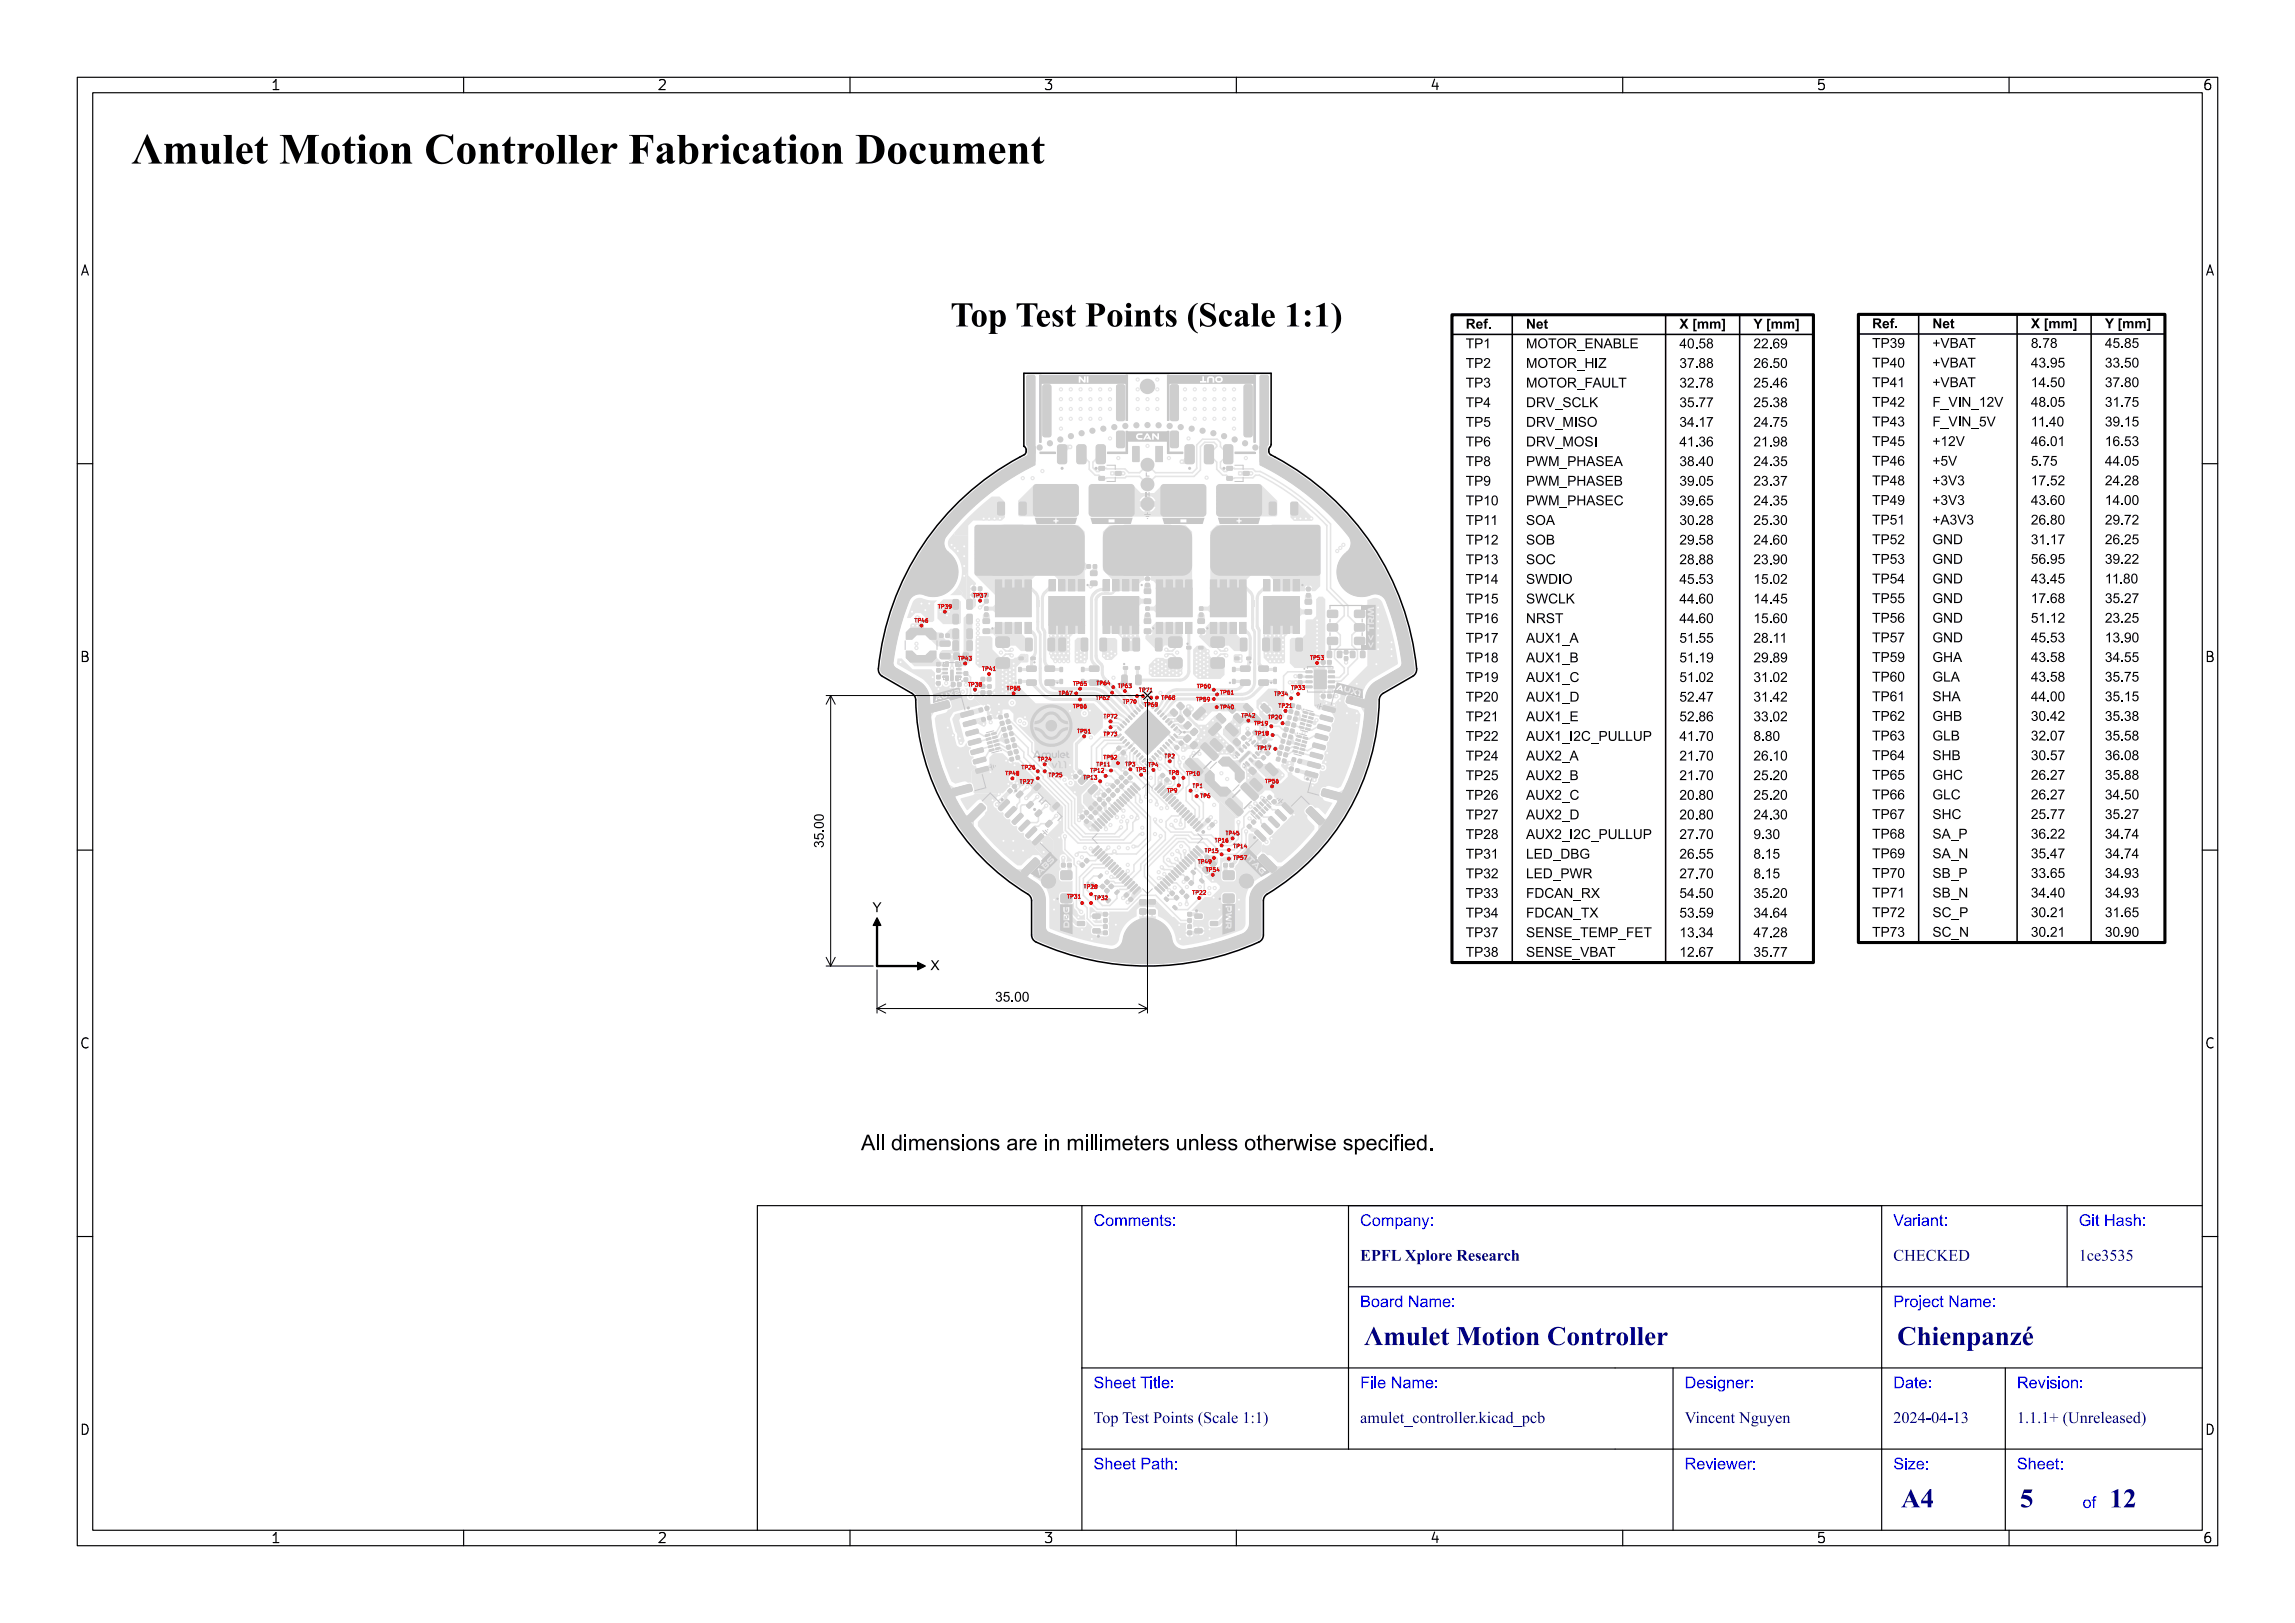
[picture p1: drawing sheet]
<svg xmlns="http://www.w3.org/2000/svg" width="297mm" height="210mm" viewBox="0 0 297 210" stroke-linecap="round" stroke-linejoin="round" font-family="sans-serif">
<defs><g id="words">
<text font-size="5.3" fill="#fff" x="17" y="21.5">Λmulet Motion Controller Fabrication Document</text>
<text font-size="4.3" fill="#fff" x="113.4" y="42.5">Top Test Points (Scale 1:1)</text>
<g font-size="3.3" fill="#fff">
<text x="176.5" y="174.3">Λmulet Motion Controller</text>
<text x="245.5" y="174.3">Chienpanzé</text>
<text x="246" y="195.3">A4</text>
<text x="261.4" y="195.3">5</text>
<text x="273" y="195.3">12</text>
</g>
<g font-size="2" fill="#fff">
<text x="141.5" y="158.8">Comments:</text>
<text x="176" y="158.8">Company:</text>
<text x="245" y="158.8">Variant:</text>
<text x="269" y="158.8">Git Hash:</text>
<text x="176" y="163.3">EPFL Xplore Research</text>
<text x="245" y="163.3">CHECKED</text>
<text x="269" y="163.3">1ce3535</text>
<text x="176" y="169.3">Board Name:</text>
<text x="245" y="169.3">Project Name:</text>
<text x="141.5" y="179.8">Sheet Title:</text>
<text x="176" y="179.8">File Name:</text>
<text x="218" y="179.8">Designer:</text>
<text x="245" y="179.8">Date:</text>
<text x="261" y="179.8">Revision:</text>
<text x="141.5" y="184.3">Top Test Points (Scale 1:1)</text>
<text x="176" y="184.3">amulet_controller.kicad_pcb</text>
<text x="218" y="184.3">Vincent Nguyen</text>
<text x="245" y="184.3">2024-04-13</text>
<text x="261" y="184.3">1.1.1+ (Unreleased)</text>
<text x="141.5" y="190.3">Sheet Path:</text>
<text x="218" y="190.3">Reviewer:</text>
<text x="245" y="190.3">Size:</text>
<text x="261" y="190.3">Sheet:</text>
<text x="269.5" y="195.3">of</text>
</g>
<g font-size="1.7" fill="#fff">
<text x="35" y="11.6">1</text>
<text x="85" y="11.6">2</text>
<text x="135" y="11.6">3</text>
<text x="185" y="11.6">4</text>
<text x="235" y="11.6">5</text>
<text x="285" y="11.6">6</text>
<text x="10.5" y="35.6">A</text>
<text x="285.5" y="35.6">A</text>
<text x="10.5" y="85.6">B</text>
<text x="285.5" y="85.6">B</text>
<text x="10.5" y="135.6">C</text>
<text x="285.5" y="135.6">C</text>
<text x="10.5" y="185.6">D</text>
<text x="285.5" y="185.6">D</text>
<text x="35" y="199.7">1</text>
<text x="85" y="199.7">2</text>
<text x="135" y="199.7">3</text>
<text x="185" y="199.7">4</text>
<text x="235" y="199.7">5</text>
<text x="285" y="199.7">6</text>
</g>
<g font-size=".7" fill="#fff">
<text x="126" y="77.3">TP37</text>
<text x="118.4" y="80.5">TP46</text>
<text x="121.5" y="78.7">TP39</text>
<text x="124.1" y="85.4">TP43</text>
<text x="125.4" y="88.8">TP38</text>
<text x="127.2" y="86.8">TP41</text>
<text x="130.4" y="89.3">TP55</text>
<text x="137.1" y="89.9">TP67</text>
<text x="139" y="88.7">TP65</text>
<text x="142" y="88.6">TP64</text>
<text x="144.8" y="89">TP63</text>
<text x="147.5" y="89.5">TP71</text>
<text x="155" y="89">TP60</text>
<text x="158" y="89.8">TP61</text>
<text x="167.2" y="89.2">TP33</text>
<text x="169.6" y="85.4">TP53</text>
<text x="139" y="91.6">TP66</text>
<text x="139.5" y="94.9">TP51</text>
<text x="141.9" y="90.5">TP62</text>
<text x="142.9" y="95.2">TP73</text>
<text x="142.9" y="92.9">TP72</text>
<text x="145.4" y="91">TP70</text>
<text x="148.2" y="91.4">TP69</text>
<text x="150.4" y="90.5">TP68</text>
<text x="154.9" y="90.7">TP59</text>
<text x="158" y="91.7">TP40</text>
<text x="160.7" y="92.8">TP42</text>
<text x="162.4" y="93.8">TP19</text>
<text x="162.5" y="95.1">TP18</text>
<text x="164.2" y="93">TP20</text>
<text x="165" y="90">TP34</text>
<text x="165.6" y="91.6">TP21</text>
<text x="130.2" y="100.3">TP48</text>
<text x="132.1" y="101.4">TP27</text>
<text x="132.3" y="99.5">TP26</text>
<text x="134.4" y="98.5">TP24</text>
<text x="135.8" y="100.5">TP25</text>
<text x="140.3" y="100.8">TP13</text>
<text x="141.2" y="99.9">TP12</text>
<text x="142" y="99.1">TP11</text>
<text x="142.9" y="98.2">TP52</text>
<text x="145.7" y="99.1">TP3</text>
<text x="147.1" y="99.8">TP5</text>
<text x="148.7" y="99.2">TP4</text>
<text x="150.8" y="98.1">TP2</text>
<text x="151.3" y="100.2">TP8</text>
<text x="153.6" y="100.3">TP10</text>
<text x="154.4" y="101.9">TP1</text>
<text x="162.8" y="97">TP17</text>
<text x="163.8" y="101.4">TP56</text>
<text x="151.1" y="102.5">TP9</text>
<text x="155.4" y="103.2">TP6</text>
<text x="155.1" y="111.7">TP49</text>
<text x="156" y="110.3">TP15</text>
<text x="156.1" y="112.8">TP54</text>
<text x="157.3" y="109">TP16</text>
<text x="158.7" y="108.1">TP45</text>
<text x="159.7" y="109.7">TP14</text>
<text x="159.7" y="111.2">TP57</text>
<text x="138.2" y="116.2">TP31</text>
<text x="140.3" y="115">TP28</text>
<text x="141.7" y="116.4">TP32</text>
<text x="154.4" y="115.7">TP22</text>
</g>
</g></defs>
<path d="M132.5 48.3h32v9.4a.77 .77 0 0 0 0 1.1 34.9 34.9 0 0 1 18.8 28l-.2 .5-.3 .2-3.8 2.2a1 1 0 0 0-.5 .9 30.1 30.1 0 0 1-14.7 25.3l-.3 .4v.3v4.4a1 1 0 0 1-.6 .9 34.8 34.8 0 0 1-29.1-.2l-.3-.4v-.3v-4.4a1 1 0 0 0-.5-.9 30.1 30.1 0 0 1-14.5-25.4l-.3-.4-.2-.2-3.8-2.2a1 1 0 0 1-.5-1 35.2 35.2 0 0 1 19-27.8l.1-.3a.58 .58 0 0 0-.3-.7z" fill="none" stroke="#000" stroke-width=".2"/>
<g fill="#e5e5e5">
<path d="M158.7 103.7l.4-.4h.2l1.5 1.5 .1 .3-.4 .4-.3 .1-1.5-1.6-.1-.2z" fill-rule="evenodd"/>
<path d="M160.6 101.7l.4-.4 .3 .1 1.5 1.5 .1 .1-.1 .2-.4 .4-.3-.1-1.5-1.5v-.1z" fill-rule="evenodd"/>
<path d="M140.7 73.1h.4v.4h-.4z" fill-rule="evenodd"/>
<path d="M141.5 73.1h.4v.4h-.4z" fill-rule="evenodd"/>
<path d="M146.5 75h.9v1.5h-.9z" fill-rule="evenodd"/>
<path d="M145.3 75h.8v1.5h-.8z" fill-rule="evenodd"/>
<path d="M144 75h.8v1.5h-.8z" fill-rule="evenodd"/>
<path d="M142.7 75h.9v1.5h-.9z" fill-rule="evenodd"/>
<path d="M142.7 77.2h4.7v3.7h-4.7z" fill-rule="evenodd"/>
<path d="M142.7 80.9h.9v1.1h-.9z" fill-rule="evenodd"/>
<path d="M144 80.9h.8v1.1h-.8z" fill-rule="evenodd"/>
<path d="M145.3 80.9h.8v1.1h-.8z" fill-rule="evenodd"/>
<path d="M146.5 80.9h.9v1.1h-.9z" fill-rule="evenodd"/>
<path d="M130.3 96.5l.4-.1 .1 .5-.4 .1-.2-.4z" fill-rule="evenodd"/>
<path d="M131 96.3l.5-.1 .1 .4-.5 .2-.1-.4z" fill-rule="evenodd"/>
<path d="M165.2 98h.2l.3 .1-.1 .4-.5-.1z" fill-rule="evenodd"/>
<path d="M166 98.2h.1l.4 .1-.2 .4-.4-.1z" fill-rule="evenodd"/>
<path d="M156.5 111.5l.3-.3h.1l.5 .4v.3l-.3 .3h-.2l-.5-.5z" fill-rule="evenodd"/>
<path d="M155.6 112.4l.4-.3h.1l.4 .4 .1 .2-.3 .3-.2 .1-.5-.5z" fill-rule="evenodd"/>
<path d="M141.4 120.2h.9l.1 .1v.4l-.1 .1-.8-.1-.1-.1z" fill-rule="evenodd"/>
<path d="M141.4 118.3h.9l.1 .1v.4l-.1 .1-.8-.1-.1-.1z" fill-rule="evenodd"/>
<path d="M139.4 119.2h.9l.1 .2v.3l-.2 .1h-.7l-.1-.2z" fill-rule="evenodd"/>
<path d="M164.2 102.9h.2l.2 .2-.2 .4-.4-.3z" fill-rule="evenodd"/>
<path d="M164.6 103.7l.3-.3 .3 .4-.4 .2-.2-.2z" fill-rule="evenodd"/>
<path d="M159 91.1h.2l.7 .7v.2l-.3 .3h-.3l-.6-.8v-.1z" fill-rule="evenodd"/>
<path d="M157.4 92.6l.3-.3h.2l.7 .7v.2l-.3 .3-.2 .1-.7-.7z" fill-rule="evenodd"/>
<path d="M129.4 93.4l.5-.1 .1 .5-.5 .1-.1-.4z" fill-rule="evenodd"/>
<path d="M130.2 93.2l.4-.1 .2 .5-.5 .1-.1-.4z" fill-rule="evenodd"/>
<path d="M126.7 91.7l.4-.1 .1 .4-.4 .1-.1-.3z" fill-rule="evenodd"/>
<path d="M127.5 91.5l.4-.1 .1 .4-.4 .1-.2-.3z" fill-rule="evenodd"/>
<path d="M169 86.8h.8v.2l-.8 .1z" fill-rule="evenodd"/>
<path d="M169 87.4h.8v.3h-.8z" fill-rule="evenodd"/>
<path d="M169 88.1h.8v.2l-.8 .1z" fill-rule="evenodd"/>
<path d="M169 88.7h.8v.3h-.8z" fill-rule="evenodd"/>
<path d="M171.9 88.7h.8v.3h-.8z" fill-rule="evenodd"/>
<path d="M171.9 88.1h.8v.2l-.8 .1z" fill-rule="evenodd"/>
<path d="M171.9 87.4h.8v.3h-.8z" fill-rule="evenodd"/>
<path d="M171.9 86.8h.8v.2l-.8 .1z" fill-rule="evenodd"/>
<path d="M170 86.7h1.6v2.4h-1.6z" fill-rule="evenodd"/>
<path d="M146.2 116.1h.2l.2 .2-.2 .4-.4-.3z" fill-rule="evenodd"/>
<path d="M145.5 115.7l.3-.2 .3 .4-.4 .2-.2-.2z" fill-rule="evenodd"/>
<path d="M155 81.4h.8l.1 .1v.4l-.2 .1h-.6l-.1-.2z" fill-rule="evenodd"/>
<path d="M155 80.1h.8l.1 .1v.4l-.2 .1h-.6l-.1-.2z" fill-rule="evenodd"/>
<path d="M145.4 86.3l.5-.1v.4h-.5z" fill-rule="evenodd"/>
<path d="M146.9 86.3l.5-.1 .1 .4h-.5z" fill-rule="evenodd"/>
<path d="M163.5 103.4l.4 .4-.2 .2-.4-.4z" fill-rule="evenodd"/>
<path d="M163.1 103.7l.4 .5-.1 .1-.5-.4z" fill-rule="evenodd"/>
<path d="M162.8 104.1l.4 .4-.2 .2-.4-.4z" fill-rule="evenodd"/>
<path d="M162.4 104.4l.4 .5-.1 .1-.5-.4z" fill-rule="evenodd"/>
<path d="M162.1 104.8l.4 .4-.2 .2-.4-.4z" fill-rule="evenodd"/>
<path d="M162.5 105.6l.2-.2 .4 .4-.2 .2z" fill-rule="evenodd"/>
<path d="M162.8 105.2l.2-.2 .4 .5-.1 .1z" fill-rule="evenodd"/>
<path d="M163.2 104.9l.2-.2 .4 .4-.2 .2z" fill-rule="evenodd"/>
<path d="M163.5 104.5l.2-.2 .4 .5-.1 .1z" fill-rule="evenodd"/>
<path d="M164.1 104l.4 .4-.2 .2-.4-.4z" fill-rule="evenodd"/>
<path d="M125.2 83l.5-.1 .1 .1 .1 1-.2 .2h-.4l-.2-.1z" fill-rule="evenodd"/>
<path d="M123.4 83l.5-.1 .1 .1 .1 1-.2 .2h-.4l-.2-.1z" fill-rule="evenodd"/>
<path d="M153.5 57.6l.8-.1 .3 .3v1.9l-.1 .2-.2 .1h-.7l-.3-.2v-2z" fill-rule="evenodd"/>
<path d="M156 57.6l.8-.1 .3 .3v1.9l-.1 .2-.2 .1h-.7l-.3-.2v-2z" fill-rule="evenodd"/>
<path d="M158.5 57.6l.8-.1 .3 .3v1.9l-.1 .2-.2 .1h-.7l-.3-.2v-2z" fill-rule="evenodd"/>
<path d="M151.5 55.8h.8l.2 .1v1.8l-.1 .2-.7 .1-.2-.2-.1-1.8z" fill-rule="evenodd"/>
<path d="M161.1 49.8h.7h.2l.1 .2v6.3l-.1 .2-.2 .1-.7-.1-.1-.2v-6.3z" fill-rule="evenodd"/>
<path d="M151.5 49.8h.8h.1l.1 .2v4.2l-.1 .2-.1 .1-.7-.1-.2-.2v-4.2z" fill-rule="evenodd"/>
<path d="M162.9 86.2h1.2l.1 .1v.5l-.2 .1h-1l-.1-.2z" fill-rule="evenodd"/>
<path d="M162.9 88h1.2l.1 .1v.5l-.2 .1h-1l-.1-.2z" fill-rule="evenodd"/>
<path d="M134.1 77.7h.4v.8h-.4z" fill-rule="evenodd"/>
<path d="M129.7 84l.2-.2 .3 .3-.2 .2z" fill-rule="evenodd"/>
<path d="M155.9 110.8l.3-.2 .3 .3-.3 .3-.3-.2z" fill-rule="evenodd"/>
<path d="M155.6 111.2h.1l.3 .3-.4 .3-.3-.3z" fill-rule="evenodd"/>
<path d="M127 88.6h.4v.5h-.4z" fill-rule="evenodd"/>
<path d="M127 89.4h.4v.5h-.4z" fill-rule="evenodd"/>
<path d="M150.8 116.1h.2l.3 .3-.2 .3-.5-.4z" fill-rule="evenodd"/>
<path d="M151.9 117.2h.1l.4 .3-.2 .3-.5-.4z" fill-rule="evenodd"/>
<path d="M139.5 99.8l.3-.2 .3 .4-.4 .2-.2-.2z" fill-rule="evenodd"/>
<path d="M139.1 100.2h.2l.2 .2-.2 .4-.4-.3z" fill-rule="evenodd"/>
<path d="M158.3 115.7h.2h1.2l.1 .2-.1 .9-.2 .1-1.2-.1-.1-.2z" fill-rule="evenodd"/>
<path d="M158.3 112.7h.2h1.2l.1 .2-.1 .9-.2 .1-1.2-.1-.1-.2z" fill-rule="evenodd"/>
<path d="M167 94.3h.2l.3 .1-.1 .5-.5-.1z" fill-rule="evenodd"/>
<path d="M166.2 94.1h.2l.3 .1-.1 .5-.4-.2z" fill-rule="evenodd"/>
<path d="M163.4 82.6l.7-.1 .2 .2v1.4l-.1 .1-.6 .1-.2-.2z" fill-rule="evenodd"/>
<path d="M160.5 82.6l.7-.1 .2 .2v1.4l-.1 .1-.6 .1-.2-.2z" fill-rule="evenodd"/>
<path d="M162.3 94.5h.2l.3 .2-.3 .4-.4-.3z" fill-rule="evenodd"/>
<path d="M162.7 95.2l.3-.2 .3 .3-.3 .4-.3-.3z" fill-rule="evenodd"/>
<path d="M152 96.6l.3-.2 .3 .4-.4 .2-.2-.2z" fill-rule="evenodd"/>
<path d="M152.6 96.1l.3-.2 .3 .3-.4 .3-.2-.3z" fill-rule="evenodd"/>
<path d="M148.7 117.7h.7l.2 .1-.1 .4-.1 .1h-.6l-.1-.1z" fill-rule="evenodd"/>
<path d="M148.7 116.4h.7l.2 .1-.1 .4-.1 .1h-.6l-.1-.1z" fill-rule="evenodd"/>
<path d="M149.6 80.5h.9v1.5h-.9z" fill-rule="evenodd"/>
<path d="M150.9 80.5h.8v1.5h-.8z" fill-rule="evenodd"/>
<path d="M152.2 80.5h.8v1.5h-.8z" fill-rule="evenodd"/>
<path d="M153.4 80.5h.9v1.5h-.9z" fill-rule="evenodd"/>
<path d="M149.6 76.1h4.7v3.7h-4.7z" fill-rule="evenodd"/>
<path d="M153.4 75h.9v1.1h-.9z" fill-rule="evenodd"/>
<path d="M152.2 75h.8v1.1h-.8z" fill-rule="evenodd"/>
<path d="M150.9 75h.8v1.1h-.8z" fill-rule="evenodd"/>
<path d="M149.6 75h.9v1.1h-.9z" fill-rule="evenodd"/>
<path d="M160.6 88h1.1l.1 .1v.5l-.2 .1h-1l-.1-.2z" fill-rule="evenodd"/>
<path d="M160.6 86.2h1.1l.1 .1v.5l-.2 .1h-1l-.1-.2z" fill-rule="evenodd"/>
<path d="M155.3 91.5h.3l.4 .4v.2l-1 1h-.2l-.4-.4v-.2z" fill-rule="evenodd"/>
<path d="M156.4 94.5l1-1 .2 .1 .4 .4v.2l-1 1-.2-.1-.4-.3z" fill-rule="evenodd"/>
<path d="M168.9 77.6h.8l.1 .1v.4l-.2 .1h-.6l-.1-.2z" fill-rule="evenodd"/>
<path d="M168.9 78.9h.8l.1 .1v.4l-.2 .1h-.6l-.1-.2z" fill-rule="evenodd"/>
<path d="M143.7 102.8l.4-.3 .3 .4-.4 .3-.3-.3z" fill-rule="evenodd"/>
<path d="M143.4 102h.1l.3 .2-.3 .4-.4-.3z" fill-rule="evenodd"/>
<path d="M132.9 88h1.1l.1 .1v.5l-.2 .1h-1l-.1-.2z" fill-rule="evenodd"/>
<path d="M132.9 86.2h1.1l.1 .1v.5l-.2 .1h-1l-.1-.2z" fill-rule="evenodd"/>
<path d="M166 94.9h.2l.3 .1-.1 .4-.4-.1z" fill-rule="evenodd"/>
<path d="M166.8 95.1h.1l.4 .1-.1 .4-.5-.1z" fill-rule="evenodd"/>
<path d="M144.7 96.5h.1l.3 .3-.3 .3-.3-.2z" fill-rule="evenodd"/>
<path d="M145.3 97.1h.1l.3 .3-.3 .3-.4-.3z" fill-rule="evenodd"/>
<path d="M156.2 105.9h.2l.2 .2-.2 .4-.4-.3z" fill-rule="evenodd"/>
<path d="M156.6 106.6l.3-.2 .3 .4-.4 .2-.2-.2z" fill-rule="evenodd"/>
<path d="M138.2 111.7h.4v.5h-.4z" fill-rule="evenodd"/>
<path d="M137.4 111.7h.4v.5h-.4z" fill-rule="evenodd"/>
<path d="M163.2 98l.4-.3 .2 .4-.3 .3-.3-.3z" fill-rule="evenodd"/>
<path d="M164 97.2h.1l.3 .2-.3 .4-.3-.3z" fill-rule="evenodd"/>
<path d="M143 115.2l.2-.3 .4 .4-.4 .3-.2-.2z" fill-rule="evenodd"/>
<path d="M143.5 114.6l.3-.2 .3 .3-.3 .3-.3-.3z" fill-rule="evenodd"/>
<path d="M137 57.6l.8-.1 .3 .3v1.9l-.1 .2-.2 .1h-.7l-.3-.2v-2z" fill-rule="evenodd"/>
<path d="M139.4 57.7l.2-.2h.7l.1 .1 .2 .2v1.9l-.1 .2-.2 .1h-.7l-.3-.2z" fill-rule="evenodd"/>
<path d="M141.9 57.7l.2-.2h.7l.1 .1 .2 .2v1.9l-.1 .2-.2 .1h-.7l-.3-.2z" fill-rule="evenodd"/>
<path d="M135 49.8h.8h.2v.2v6.3v.2l-.2 .1-.7-.1-.2-.2v-6.3z" fill-rule="evenodd"/>
<path d="M144.6 55.8h.7l.2 .1 .1 1.8-.2 .2-.7 .1-.2-.2v-1.8z" fill-rule="evenodd"/>
<path d="M144.6 49.8h.7h.2l.1 .2v4.2l-.1 .2-.2 .1-.7-.1-.1-.2v-4.2z" fill-rule="evenodd"/>
<path d="M156.7 85.2l.3-.1 1.3 .1 .2 .2-.1 .9-.3 .2-1.3-.1-.1-.3z" fill-rule="evenodd"/>
<path d="M156.7 82.5l.3-.1 1.3 .1 .2 .2-.1 .9-.3 .2-1.3-.1-.1-.3z" fill-rule="evenodd"/>
<path d="M168 98.3l.2-.1 .3 .1-.1 .5-.5-.1z" fill-rule="evenodd"/>
<path d="M167.2 98.1l.2-.1 .3 .1-.1 .5-.4-.2z" fill-rule="evenodd"/>
<path d="M142.2 104.3h.2l.2 .2-.2 .4-.4-.3z" fill-rule="evenodd"/>
<path d="M142.6 103.9l.3-.2 .3 .4-.4 .2-.2-.2z" fill-rule="evenodd"/>
<path d="M121.2 85.7h.5v.5h-.5z" fill-rule="evenodd"/>
<path d="M121.2 86.5h.5v.5h-.5z" fill-rule="evenodd"/>
<path d="M157.7 83.8l.3 .3-.2 .1-.3-.3z" fill-rule="evenodd"/>
<path d="M166.2 97.4h.1l.4 .1-.1 .5-.5-.2z" fill-rule="evenodd"/>
<path d="M165.4 97.2h.2l.3 .1-.1 .5-.5-.2z" fill-rule="evenodd"/>
<path d="M130.5 97.3l.4-.1 .1 .4-.4 .1-.2-.3z" fill-rule="evenodd"/>
<path d="M131.2 97h.5l.1 .4-.5 .1-.1-.3z" fill-rule="evenodd"/>
<path d="M171.8 85.5h.5v.4h-.5z" fill-rule="evenodd"/>
<path d="M171 85.5h.5v.4h-.5z" fill-rule="evenodd"/>
<path d="M128.8 80.5h.9v1.5h-.9z" fill-rule="evenodd"/>
<path d="M130.1 80.5h.8v1.5h-.8z" fill-rule="evenodd"/>
<path d="M131.3 80.5h.9v1.5h-.9z" fill-rule="evenodd"/>
<path d="M132.6 80.5h.9v1.5h-.9z" fill-rule="evenodd"/>
<path d="M128.8 76.1h4.7v3.7h-4.7z" fill-rule="evenodd"/>
<path d="M132.6 75h.9v1.1h-.9z" fill-rule="evenodd"/>
<path d="M131.3 75h.9v1.1h-.9z" fill-rule="evenodd"/>
<path d="M130.1 75h.8v1.1h-.8z" fill-rule="evenodd"/>
<path d="M128.8 75h.9v1.1h-.9z" fill-rule="evenodd"/>
<path d="M121.7 83h1.2l.1 .1v.4l-.2 .1h-1.1l-.1-.1z" fill-rule="evenodd"/>
<path d="M121.7 84.6h1.2l.1 .1v.4l-.2 .1h-1.1l-.1-.1z" fill-rule="evenodd"/>
<path d="M127.4 77.5h.5v.5h-.5z" fill-rule="evenodd"/>
<path d="M127.4 76.7h.5v.5h-.5z" fill-rule="evenodd"/>
<path d="M140.2 100.3h.3l.3 .3v.1l-.7 .8h-.2l-.3-.3-.1-.2z" fill-rule="evenodd"/>
<path d="M140.8 102.2l.8-.7h.2l.3 .4-.1 .2-.7 .7h-.1l-.4-.3z" fill-rule="evenodd"/>
<path d="M127 92.9l.4-.1 .1 .5-.4 .1-.1-.4z" fill-rule="evenodd"/>
<path d="M127.8 92.7l.4-.1 .1 .4-.4 .2-.1-.4z" fill-rule="evenodd"/>
<path d="M164.3 65l.7-.1 .2 .2v1.3l-.2 .2-.6 .1-.2-.2z" fill-rule="evenodd"/>
<path d="M167.1 65l.7-.1 .2 .2v1.3l-.2 .2-.6 .1-.2-.2z" fill-rule="evenodd"/>
<path d="M150.4 100.1l.1-.1 .3 .3-.3 .3-.3-.2z" fill-rule="evenodd"/>
<path d="M150.9 100.6h.2l.2 .3-.3 .3-.3-.3z" fill-rule="evenodd"/>
<path d="M153.7 118.9h.5v.4h-.5z" fill-rule="evenodd"/>
<path d="M153.7 118.1h.5v.4h-.5z" fill-rule="evenodd"/>
<path d="M147.5 117.6h.8v.7h-.8z" fill-rule="evenodd"/>
<path d="M147.5 116.4h.8v.7h-.8z" fill-rule="evenodd"/>
<path d="M167.7 99.5l.1-.1 .4 .1-.2 .5-.4-.1z" fill-rule="evenodd"/>
<path d="M166.9 99.3l.2-.1 .3 .1-.1 .5-.5-.1z" fill-rule="evenodd"/>
<path d="M166.7 92.6h.1l.3 .1-.1 .4-.4-.1z" fill-rule="evenodd"/>
<path d="M167.4 92.8h.2l.3 .1-.1 .4-.4-.1z" fill-rule="evenodd"/>
<path d="M128.9 85.2l.3-.1 1.3 .1 .2 .2-.1 .9-.3 .2-1.3-.1-.1-.3z" fill-rule="evenodd"/>
<path d="M128.9 82.5l.3-.1 1.3 .1 .2 .2-.1 .9-.3 .2-1.3-.1-.1-.3z" fill-rule="evenodd"/>
<path d="M142.8 119.7h.5v.4h-.5z" fill-rule="evenodd"/>
<path d="M142.8 120.5h.5v.4h-.5z" fill-rule="evenodd"/>
<path d="M131.5 102.8l.6-.5 .3 .4-.6 .6-.3-.3z" fill-rule="evenodd"/>
<path d="M132.9 104.1l.5-.4 .4 .3-.6 .6-.4-.3z" fill-rule="evenodd"/>
<path d="M134.2 101.4h.3l.2 .3-.6 .6-.3-.4z" fill-rule="evenodd"/>
<path d="M158.8 60.4l.6-.1 .1 .5-.1 .1h-.6l-.1-.2z" fill-rule="evenodd"/>
<path d="M158.8 61.7l.6-.1 .1 .5-.1 .1h-.6l-.1-.2z" fill-rule="evenodd"/>
<path d="M160.9 61h.7l.1 .4-.2 .1h-.5l-.1-.1z" fill-rule="evenodd"/>
<path d="M161.2 98.6l.1-.1 .4 .5-.2 .1z" fill-rule="evenodd"/>
<path d="M161.6 98.2l.2-.1 .4 .4-.2 .1z" fill-rule="evenodd"/>
<path d="M162.1 97.7l.2-.1 .3 .4-.1 .2z" fill-rule="evenodd"/>
<path d="M162.5 97.4l.1-.1 .4 .4-.2 .1z" fill-rule="evenodd"/>
<path d="M162.7 96.8l.3-.3 .2 .1-.4 .4z" fill-rule="evenodd"/>
<path d="M162.7 96.1l.2 .2-.5 .4-.1-.2z" fill-rule="evenodd"/>
<path d="M162.3 95.8l.2 .1-.4 .4-.1-.2z" fill-rule="evenodd"/>
<path d="M161.2 96.1l.1-.1 .4 .4-.2 .1z" fill-rule="evenodd"/>
<path d="M160.8 96.4l.2-.1 .4 .5-.2 .1z" fill-rule="evenodd"/>
<path d="M160.5 96.8l.4 .4-.1 .1-.4-.3z" fill-rule="evenodd"/>
<path d="M159.9 97.4l.2-.1 .3 .4-.2 .1z" fill-rule="evenodd"/>
<path d="M160.8 98l.2 .1-.5 .5-.2-.1z" fill-rule="evenodd"/>
<path d="M161.6 97.2l.1 .2-1.3 1.2v-.2z" fill-rule="evenodd"/>
<path d="M161.6 97.2l.1 .2-.5 .5-.1-.2z" fill-rule="evenodd"/>
<path d="M130 92.4l.4-.1 .1 .4-.4 .2-.1-.4z" fill-rule="evenodd"/>
<path d="M129.2 92.6l.4-.1 .2 .5-.5 .1-.1-.4z" fill-rule="evenodd"/>
<path d="M163.9 96.5l.3-.3 .3 .4-.3 .3-.3-.2z" fill-rule="evenodd"/>
<path d="M163.4 95.9l.3-.2 .3 .3-.4 .3-.3-.3z" fill-rule="evenodd"/>
<path d="M159.6 95.9l.3-.4h.2l.4 .5v.2l-.3 .3h-.2l-.4-.4z" fill-rule="evenodd"/>
<path d="M159 96.4h.2l.5 .5v.2l-.4 .3-.2-.1-.4-.4v-.1z" fill-rule="evenodd"/>
<path d="M171.8 89.9h.5v.4h-.5z" fill-rule="evenodd"/>
<path d="M171 89.9h.5v.4h-.5z" fill-rule="evenodd"/>
<path d="M152.6 90.9h.2l.5 .4-.1 .2-.3 .3h-.2l-.4-.4v-.2z" fill-rule="evenodd"/>
<path d="M151.7 91.8l.2-.1 .5 .5v.2l-.3 .3h-.3l-.4-.5v-.1z" fill-rule="evenodd"/>
<path d="M167.3 75h.9v1.5h-.9z" fill-rule="evenodd"/>
<path d="M166.1 75h.8v1.5h-.8z" fill-rule="evenodd"/>
<path d="M164.8 75h.8v1.5h-.8z" fill-rule="evenodd"/>
<path d="M163.5 75h.9v1.5h-.9z" fill-rule="evenodd"/>
<path d="M163.5 77.2h4.7v3.7h-4.7z" fill-rule="evenodd"/>
<path d="M163.5 80.9h.9v1.1h-.9z" fill-rule="evenodd"/>
<path d="M164.8 80.9h.8v1.1h-.8z" fill-rule="evenodd"/>
<path d="M166.1 80.9h.8v1.1h-.8z" fill-rule="evenodd"/>
<path d="M167.3 80.9h.9v1.1h-.9z" fill-rule="evenodd"/>
<path d="M161.4 106.8l.3-.2 .3 .4-.4 .2-.2-.2z" fill-rule="evenodd"/>
<path d="M162.1 106.1h.2l.2 .2-.2 .4-.4-.3z" fill-rule="evenodd"/>
<path d="M131.9 65l.7-.1 .2 .2v1.3l-.1 .2-.6 .1-.2-.2z" fill-rule="evenodd"/>
<path d="M129.1 65l.7-.1 .2 .2v1.3l-.1 .2-.6 .1-.2-.2z" fill-rule="evenodd"/>
<path d="M130.2 103.5h.2l.3 .4-1.1 1h-.1l-.3-.2v-.2z" fill-rule="evenodd"/>
<path d="M131.1 104.4h.2l.2 .3-1 1.1h-.1l-.3-.2v-.2z" fill-rule="evenodd"/>
<path d="M132 105.2h.2l.2 .4-1 1.1h-.2l-.2-.3-.1-.1z" fill-rule="evenodd"/>
<path d="M132.9 106.1h.2l.2 .4-1 1-.2 .1-.2-.3-.1-.1z" fill-rule="evenodd"/>
<path d="M132.7 108l1.1-1h.2l.2 .3v.1l-1.1 1.1-.4-.3z" fill-rule="evenodd"/>
<path d="M133.6 108.9l1.1-1h.1l.3 .3-.1 .1-1 1-.4-.2z" fill-rule="evenodd"/>
<path d="M126.8 104l.2-.1 .1 .1 .4 .4v.2l-1.6 1.7h-.2l-.5-.4v-.3z" fill-rule="evenodd"/>
<path d="M133.8 111h.2h.2l.4 .5v.2l-1.6 1.6-.3 .1-.4-.4-.1-.3z" fill-rule="evenodd"/>
<path d="M162.2 92.3h.3l.6 .8v.2l-.3 .3-.2-.1-.7-.7v-.1z" fill-rule="evenodd"/>
<path d="M163.2 91.3l.3-.3h.2l.7 .7v.2l-.3 .4h-.2l-.7-.7z" fill-rule="evenodd"/>
<path d="M129.7 84.9l.3-.3 .2 .2-.3 .3z" fill-rule="evenodd"/>
<path d="M123.7 87.5h.6l.1 .1-.3 .1-.1 .3h-.3z" fill-rule="evenodd"/>
<path d="M123.8 87h.6v.2h-.6z" fill-rule="evenodd"/>
<path d="M123.8 86.5h.6v.2h-.6z" fill-rule="evenodd"/>
<path d="M123.7 85.7l.3-.1 .1 .3 .2 .1 .1 .2h-.7z" fill-rule="evenodd"/>
<path d="M122 86h.3l.1-.4 .4 .1-.1 .5h-.6z" fill-rule="evenodd"/>
<path d="M122 86.5h.6v.2h-.6z" fill-rule="evenodd"/>
<path d="M122 87h.6v.2h-.6z" fill-rule="evenodd"/>
<path d="M122 87.5h.7l.1 .5h-.4v-.3h-.3z" fill-rule="evenodd"/>
<path d="M123 86.7h.4v1.3h-.4z" fill-rule="evenodd"/>
<path d="M121.6 82h.4v.5h-.4z" fill-rule="evenodd"/>
<path d="M122.4 82h.4v.5h-.4z" fill-rule="evenodd"/>
<path d="M123.9 88.3h.5v.5h-.5z" fill-rule="evenodd"/>
<path d="M123.1 88.3h.5v.5h-.5z" fill-rule="evenodd"/>
<path d="M135.3 88h1.1l.1 .1v.5l-.2 .1h-1l-.1-.2z" fill-rule="evenodd"/>
<path d="M135.3 86.2h1.1l.1 .1v.5l-.2 .1h-1l-.1-.2z" fill-rule="evenodd"/>
<path d="M154.7 107.4l.8-.8 .2 .1-.8 .9h-.1z" fill-rule="evenodd"/>
<path d="M154.4 107l.7-.7 .2 .1v.1l-.7 .7z" fill-rule="evenodd"/>
<path d="M154 106.7l.8-.8 .2 .1-.8 .9h-.1z" fill-rule="evenodd"/>
<path d="M153.7 106.3l.7-.7h.2v.1l-.7 .8z" fill-rule="evenodd"/>
<path d="M153.3 105.9l.8-.7 .2 .1-.8 .9z" fill-rule="evenodd"/>
<path d="M153 105.6l.7-.8 .2 .1v.1l-.7 .8-.2-.1z" fill-rule="evenodd"/>
<path d="M152.6 105.2l.8-.7 .2 .1-.8 .9z" fill-rule="evenodd"/>
<path d="M152.3 104.9l.7-.8 .2 .1v.1l-.7 .8-.2-.1z" fill-rule="evenodd"/>
<path d="M151.9 104.5l.8-.7 .2 .1v.1l-.8 .7h-.1z" fill-rule="evenodd"/>
<path d="M151.6 104.2l.7-.8 .2 .2-.7 .8-.2-.1z" fill-rule="evenodd"/>
<path d="M151.2 103.8l.8-.7 .2 .1v.1l-.8 .7h-.1z" fill-rule="evenodd"/>
<path d="M150.9 103.5l.7-.8 .2 .1-.7 .9h-.1z" fill-rule="evenodd"/>
<path d="M150.5 103.1l.8-.7 .1 .1v.1l-.7 .7h-.1z" fill-rule="evenodd"/>
<path d="M150.1 102.8l.8-.8 .2 .1-.8 .9z" fill-rule="evenodd"/>
<path d="M149.8 102.4l.7-.7 .2 .1v.1l-.7 .7-.2-.1z" fill-rule="evenodd"/>
<path d="M150.2 101.3l.2 .2-.8 .8h-.1l-.1-.2z" fill-rule="evenodd"/>
<path d="M146.6 101.4l.2-.1 .8 .8v.1l-.2 .1-.8-.8z" fill-rule="evenodd"/>
<path d="M146.4 101.7h.1l.7 .7-.1 .2h-.1l-.7-.7z" fill-rule="evenodd"/>
<path d="M145.9 102.1l.2-.1 .8 .8v.1l-.2 .1-.8-.8z" fill-rule="evenodd"/>
<path d="M145.6 102.5l.1-.1 .8 .7v.1l-.2 .1-.7-.7z" fill-rule="evenodd"/>
<path d="M145.2 102.8l.2-.1 .7 .8v.1l-.2 .1-.7-.8z" fill-rule="evenodd"/>
<path d="M144.8 103.2l.2-.1 .8 .7v.1l-.2 .1-.8-.7z" fill-rule="evenodd"/>
<path d="M144.5 103.5l.2-.1 .7 .8v.1l-.2 .1-.7-.8z" fill-rule="evenodd"/>
<path d="M144.1 103.9l.2-.1 .8 .7v.1l-.2 .1-.8-.7z" fill-rule="evenodd"/>
<path d="M143.9 104.1h.1l.7 .8-.1 .2h-.1l-.7-.8z" fill-rule="evenodd"/>
<path d="M143.5 104.5h.1l.8 .7-.1 .2h-.1l-.8-.7z" fill-rule="evenodd"/>
<path d="M143.2 104.8h.1l.7 .8-.1 .2h-.1l-.7-.8z" fill-rule="evenodd"/>
<path d="M142.7 105.3l.2-.1 .8 .7v.1l-.2 .1-.8-.7z" fill-rule="evenodd"/>
<path d="M142.4 105.6h.2l.7 .7v.1l-.2 .1-.7-.8z" fill-rule="evenodd"/>
<path d="M142 106l.2-.1 .8 .8v.1l-.2 .1-.8-.8z" fill-rule="evenodd"/>
<path d="M141.7 106.4l.2-.1 .7 .7v.1l-.2 .1-.7-.7z" fill-rule="evenodd"/>
<path d="M141.3 106.7l.2-.1 .8 .8v.1l-.2 .1-.8-.8z" fill-rule="evenodd"/>
<path d="M141.3 110.2l.8-.8 .2 .1v.1l-.8 .8z" fill-rule="evenodd"/>
<path d="M141.7 110.5l.7-.7 .2 .1v.1l-.7 .7-.2-.1z" fill-rule="evenodd"/>
<path d="M142 110.9l.8-.8 .2 .2-.8 .8z" fill-rule="evenodd"/>
<path d="M142.4 111.3l.7-.8 .2 .1v.1l-.7 .7-.2-.1z" fill-rule="evenodd"/>
<path d="M142.7 111.6l.8-.8 .2 .2-.8 .8z" fill-rule="evenodd"/>
<path d="M143.8 111.2h.1l.1 .2-.7 .8h-.1l-.1-.2z" fill-rule="evenodd"/>
<path d="M143.4 112.3l.8-.8 .2 .2-.8 .8-.2-.1z" fill-rule="evenodd"/>
<path d="M143.8 112.7l.7-.8 .2 .1v.1l-.7 .8h-.1z" fill-rule="evenodd"/>
<path d="M144.1 113l.8-.7 .2 .1-.8 .8h-.1z" fill-rule="evenodd"/>
<path d="M144.5 113.4l.8-.8 .2 .1-.8 .9z" fill-rule="evenodd"/>
<path d="M144.8 113.7l.8-.7 .2 .1v.1l-.8 .7h-.1z" fill-rule="evenodd"/>
<path d="M145.2 114.1l.8-.8 .1 .1v.1l-.7 .8-.2-.1z" fill-rule="evenodd"/>
<path d="M145.6 114.4l.7-.7 .2 .1v.1l-.8 .7z" fill-rule="evenodd"/>
<path d="M145.9 114.8l.8-.8 .2 .2-.8 .8h-.1z" fill-rule="evenodd"/>
<path d="M146.3 115.1l.7-.7 .2 .1v.1l-.8 .8z" fill-rule="evenodd"/>
<path d="M146.6 115.5l.8-.8 .2 .2-.8 .8-.2-.1z" fill-rule="evenodd"/>
<path d="M149.5 114.7h.1l.8 .8-.1 .2h-.1l-.8-.8z" fill-rule="evenodd"/>
<path d="M149.8 114.5l.2-.1 .7 .7v.1l-.2 .1-.7-.7z" fill-rule="evenodd"/>
<path d="M150.1 114.1l.2-.1 .8 .8v.1l-.2 .1-.8-.8z" fill-rule="evenodd"/>
<path d="M150.5 113.8l.2-.1 .7 .7v.1l-.1 .1-.8-.7z" fill-rule="evenodd"/>
<path d="M150.9 113.4l.2-.1 .7 .8v.1l-.2 .1-.7-.8z" fill-rule="evenodd"/>
<path d="M151.2 113.1l.2-.1 .8 .7v.1l-.2 .1-.8-.7z" fill-rule="evenodd"/>
<path d="M151.6 112.7l.2-.1 .7 .8v.1l-.2 .1-.7-.8z" fill-rule="evenodd"/>
<path d="M152 112.3h.1l.8 .7-.1 .2h-.1l-.8-.7z" fill-rule="evenodd"/>
<path d="M152.3 112l.2-.1 .7 .8v.1l-.2 .1-.7-.8z" fill-rule="evenodd"/>
<path d="M152.7 111.6h.1l.8 .7-.1 .2h-.1l-.8-.7z" fill-rule="evenodd"/>
<path d="M153.1 111.2h.1l.7 .8-.1 .2h-.1l-.7-.8z" fill-rule="evenodd"/>
<path d="M153.4 110.9h.1l.8 .7-.1 .2h-.1l-.8-.7z" fill-rule="evenodd"/>
<path d="M153.8 110.5h.1l.7 .8-.1 .1h-.1l-.7-.7z" fill-rule="evenodd"/>
<path d="M154.1 110.1h.1l.8 .8-.1 .2h-.1l-.8-.8z" fill-rule="evenodd"/>
<path d="M154.5 109.8h.1l.7 .7-.1 .2h-.1l-.7-.7z" fill-rule="evenodd"/>
<path d="M154.7 109.5l.2-.1 .8 .8v.1l-.2 .1-.8-.8z" fill-rule="evenodd"/>
<path d="M164.8 87.9h.4l-.1 .6-.3-.1z" fill-rule="evenodd"/>
<path d="M164.8 86.4h.4l-.1 .5h-.3z" fill-rule="evenodd"/>
<path d="M143.2 103.3l.3-.2 .3 .4-.4 .2-.2-.2z" fill-rule="evenodd"/>
<path d="M142.8 102.6h.1l.3 .2-.3 .4-.3-.3z" fill-rule="evenodd"/>
<path d="M152 116.1l.3-.3 .3 .4-.3 .3-.3-.2z" fill-rule="evenodd"/>
<path d="M151.4 115.5l.3-.2 .3 .3-.3 .3-.3-.3z" fill-rule="evenodd"/>
<path d="M142.4 114.6l.3-.2 .3 .4-.4 .2-.2-.2z" fill-rule="evenodd"/>
<path d="M143 114l.3-.2 .3 .3-.3 .4-.3-.3z" fill-rule="evenodd"/>
<path d="M169.1 76h.4v.4h-.4z" fill-rule="evenodd"/>
<path d="M169.1 76.8h.4v.4h-.4z" fill-rule="evenodd"/>
<path d="M129.6 94.2l.5-.1 .1 .4-.5 .2-.1-.4z" fill-rule="evenodd"/>
<path d="M130.4 94l.4-.1 .2 .4-.5 .1-.1-.3z" fill-rule="evenodd"/>
<path d="M169 99.8l.1-.1 1.4 .4 .1 .2-.1 .3-.2 .1-1.4-.4v-.2z" fill-rule="evenodd"/>
<path d="M169.3 98.6l.1-.1 1.5 .4v.2l-.1 .3-.2 .1-1.4-.4v-.2z" fill-rule="evenodd"/>
<path d="M169.6 97.4l.2-.1 1.4 .4v.2l-.1 .3-.1 .1-1.4-.4-.1-.2z" fill-rule="evenodd"/>
<path d="M169.9 96.2l.2-.1 1.4 .4 .1 .2-.2 .3h-.1l-1.4-.3-.1-.2z" fill-rule="evenodd"/>
<path d="M170.3 94.9h.1l1.4 .4 .1 .1-.1 .4h-.2l-1.4-.4v-.1z" fill-rule="evenodd"/>
<path d="M170.6 93.7h.1l1.4 .4 .1 .1-.1 .4h-.2l-1.4-.4v-.1z" fill-rule="evenodd"/>
<path d="M170.9 92.5h.2l1.4 .4v.1l-.1 .4h-.1l-1.4-.4-.1-.1z" fill-rule="evenodd"/>
<path d="M171.2 91.3h.2l1.4 .4v.1l-.1 .4h-.1l-1.4-.4-.1-.1z" fill-rule="evenodd"/>
<path d="M171.1 102.1l.3-.1 2.2 .7 .1 .2-.2 .6-.2 .1-2.2-.6-.1-.3z" fill-rule="evenodd"/>
<path d="M174.4 90.1l.2-.1 2.2 .6 .1 .3-.1 .6-.3 .1-2.2-.7-.1-.2z" fill-rule="evenodd"/>
<path d="M162.5 98.7l.3-.3h.2l.4 .4v.2l-.3 .4h-.2l-.5-.5z" fill-rule="evenodd"/>
<path d="M161.6 99.6l.4-.3h.1l.4 .4 .1 .2-.3 .3-.2 .1-.5-.5z" fill-rule="evenodd"/>
<path d="M174 84.2h.4v.4h-.4z" fill-rule="evenodd"/>
<path d="M174 85h.4v.4h-.4z" fill-rule="evenodd"/>
<path d="M127.8 88.6h.5v.4h-.5z" fill-rule="evenodd"/>
<path d="M127.8 89.4h.5v.4h-.5z" fill-rule="evenodd"/>
<path d="M166.9 91.8h.1l.3 .1-.1 .4-.4-.1z" fill-rule="evenodd"/>
<path d="M167.6 92h.2l.3 .1-.1 .4-.4-.1z" fill-rule="evenodd"/>
<path d="M157.6 98.6l.7-.7h.8l1.9 2v.8l-.6 .6-.6-.5v-.8l-.8-.9h-.8z" fill-rule="evenodd"/>
<path d="M156 100.3l.6-.7 .5 .6v.8l.9 .8h.8l.5 .6-.6 .6h-.8l-2-1.9z" fill-rule="evenodd"/>
<path d="M139.9 87.9h.4v.6l-.4-.1z" fill-rule="evenodd"/>
<path d="M139.9 86.4h.4v.5h-.4z" fill-rule="evenodd"/>
<path d="M164.5 68l6-.1 .3 .2v6.2l-.3 .1h-5.8l-.3-.1v-6z" fill-rule="evenodd"/>
<path d="M168 88.1h.5v.4h-.5z" fill-rule="evenodd"/>
<path d="M168 87.3h.5v.4h-.5z" fill-rule="evenodd"/>
<path d="M153.6 95.1h.2l.4 .4-.6 .6-.5-.5z" fill-rule="evenodd"/>
<path d="M154.4 96h.3l.3 .4-.6 .5-.4-.4z" fill-rule="evenodd"/>
<path d="M137.2 87.9h.3v.6l-.4-.1z" fill-rule="evenodd"/>
<path d="M137.2 86.4h.3v.5h-.4z" fill-rule="evenodd"/>
<path d="M162.4 107.6l.4-.2 1 1v.2l-.2 .2-.2 .1-1-1z" fill-rule="evenodd"/>
<path d="M163.3 106.8l.2-.3h.2l1 1v.2l-.3 .3h-.1l-1-1z" fill-rule="evenodd"/>
<path d="M164.2 105.9l.3-.3 1.1 1v.2l-.2 .3h-.2l-1-1z" fill-rule="evenodd"/>
<path d="M165 105l.3-.3 .2 .1 1 1v.2l-.3 .2h-.2l-1-1z" fill-rule="evenodd"/>
<path d="M166.1 103.9h.3l.9 1 .1 .1-.3 .3h-.2l-1-1v-.1z" fill-rule="evenodd"/>
<path d="M162.9 110.9l.5-.4h.1l1.7 1.6v.3l-.4 .4-.2 .1-1.7-1.6-.1-.2z" fill-rule="evenodd"/>
<path d="M169.1 104.8l.4-.4h.2l1.6 1.6 .1 .3-.4 .4h-.3l-1.6-1.6-.1-.1z" fill-rule="evenodd"/>
<path d="M152.3 92.9l.4-.3h.1l.4 .4 .1 .2-.3 .3h-.2l-.5-.4z" fill-rule="evenodd"/>
<path d="M153.2 92l.3-.3h.1l.5 .4v.2l-.3 .4h-.2l-.5-.5z" fill-rule="evenodd"/>
<path d="M158.6 94l.4-.4h.2l1 .9v.3l-.4 .4h-.2l-1-.9z" fill-rule="evenodd"/>
<path d="M157 95.6h.3l1 1-.1 .2-.4 .4h-.3l-.9-1v-.2z" fill-rule="evenodd"/>
<path d="M130.6 94.7h.4l.2 .4-.5 .1-.1-.3z" fill-rule="evenodd"/>
<path d="M129.9 94.9h.4l.1 .4-.4 .1-.2-.3z" fill-rule="evenodd"/>
<path d="M153.7 119.7h.5v.4h-.5z" fill-rule="evenodd"/>
<path d="M153.7 120.5h.5v.4h-.5z" fill-rule="evenodd"/>
<path d="M142.2 60.4l.7-.1 .1 .5-.2 .1h-.5l-.1-.2z" fill-rule="evenodd"/>
<path d="M142.2 61.7l.7-.1 .1 .5-.2 .1h-.5l-.1-.2z" fill-rule="evenodd"/>
<path d="M144.4 61h.6l.1 .4-.1 .1h-.6l-.1-.1z" fill-rule="evenodd"/>
<path d="M130.4 102.2l.4-.2 .2 .4-.3 .2-.3-.2z" fill-rule="evenodd"/>
<path d="M131.2 101.5h.1l.3 .2-.3 .4-.3-.3z" fill-rule="evenodd"/>
<path d="M151.3 85.2l.2-.1 1.4 .1 .1 .2-.1 .9-.3 .2-1.3-.1-.1-.3z" fill-rule="evenodd"/>
<path d="M151.3 82.5l.2-.1 1.4 .1 .1 .2-.1 .9-.3 .2-1.3-.1-.1-.3z" fill-rule="evenodd"/>
<path d="M130.8 95.5l.4-.1 .2 .5-.5 .1-.1-.4z" fill-rule="evenodd"/>
<path d="M130.1 95.7l.4-.1 .1 .5-.4 .1-.2-.3z" fill-rule="evenodd"/>
<path d="M144.5 102h.2l.2 .2-.2 .4-.4-.3z" fill-rule="evenodd"/>
<path d="M143.8 101.6l.3-.2 .2 .4-.3 .2-.3-.2z" fill-rule="evenodd"/>
<path d="M137.1 82.6l.6-.1 .2 .2v1.4l-.1 .1-.6 .1-.2-.2z" fill-rule="evenodd"/>
<path d="M140 82.6l.6-.1 .2 .2v1.4l-.1 .1-.6 .1-.2-.2z" fill-rule="evenodd"/>
<path d="M141.5 103.9l.3-.2 .2 .4-.3 .2-.3-.2z" fill-rule="evenodd"/>
<path d="M142.2 103.2l.2-.1 .2 .3-.2 .4-.4-.3z" fill-rule="evenodd"/>
<path d="M153.5 98.5l.4-.4h.2l1.5 1.5 .1 .2-.1 .2-.4 .4-.2-.1-1.5-1.5-.1-.2z" fill-rule="evenodd"/>
<path d="M155.8 96.2l.1-.1 .2 .1 1.6 1.5-.1 .3-.4 .4-.3-.1-1.5-1.5v-.2z" fill-rule="evenodd"/>
<path d="M127.4 79.3h.5v.5h-.5z" fill-rule="evenodd"/>
<path d="M127.4 78.5h.5v.5h-.5z" fill-rule="evenodd"/>
<path d="M173.1 84.3l.4-.1 .2 .1v.7l-.1 .1h-.4l-.2-.1z" fill-rule="evenodd"/>
<path d="M171.8 84.3l.4-.1 .2 .1v.7l-.1 .1h-.4l-.2-.1z" fill-rule="evenodd"/>
<path d="M159.5 87.9h.4l-.1 .6-.3-.1z" fill-rule="evenodd"/>
<path d="M159.5 86.4h.4l-.1 .5h-.3z" fill-rule="evenodd"/>
<path d="M126.6 76.7h.5v.5h-.5z" fill-rule="evenodd"/>
<path d="M125.8 76.7h.5v.5h-.5z" fill-rule="evenodd"/>
<path d="M154.6 118.3h.9l.1 .1v.4l-.1 .1-.8-.1-.1-.1z" fill-rule="evenodd"/>
<path d="M154.6 120.2h.9l.1 .1v.4l-.1 .1-.8-.1-.1-.1z" fill-rule="evenodd"/>
<path d="M156.6 119.2h.9l.1 .2v.3l-.1 .1h-.8l-.1-.2z" fill-rule="evenodd"/>
<path d="M148.3 74.7h.4v.4h-.4z" fill-rule="evenodd"/>
<path d="M148.3 75.5h.4v.4h-.4z" fill-rule="evenodd"/>
<path d="M119.2 80.2h.2v.4h-.2z" fill-rule="evenodd"/>
<path d="M161.9 77.7h.4v.8h-.4z" fill-rule="evenodd"/>
<path d="M141.1 73.9h.8l.1 .1v.4l-.2 .1h-.6l-.1-.2z" fill-rule="evenodd"/>
<path d="M141.1 75.2h.8l.1 .1v.4l-.2 .1h-.6l-.1-.2z" fill-rule="evenodd"/>
<path d="M153.6 83.6h.5v.3l-.5 .1z" fill-rule="evenodd"/>
<path d="M155.1 83.6h.5l.1 .3-.5 .1z" fill-rule="evenodd"/>
<path d="M168.7 92l.6 .2-.1 .2-.6-.2z" fill-rule="evenodd"/>
<path d="M168.6 92.5l.5 .1v.3l-.6-.2z" fill-rule="evenodd"/>
<path d="M168.4 93l.6 .1v.3l-.6-.2z" fill-rule="evenodd"/>
<path d="M168.3 93.5l.6 .1-.1 .2-.6-.1z" fill-rule="evenodd"/>
<path d="M168.2 93.9l.6 .2-.1 .2-.6-.1z" fill-rule="evenodd"/>
<path d="M169 94.2l.6 .1-.1 .3-.6-.2z" fill-rule="evenodd"/>
<path d="M169.1 93.7l.6 .1-.1 .3-.5-.2z" fill-rule="evenodd"/>
<path d="M169.3 93.2l.5 .1v.3l-.6-.2z" fill-rule="evenodd"/>
<path d="M169.4 92.7l.6 .2-.1 .2-.6-.2z" fill-rule="evenodd"/>
<path d="M169.5 92.2l.6 .2-.1 .2-.5-.1z" fill-rule="evenodd"/>
<path d="M131.8 87.9h.4l-.1 .6-.3-.1z" fill-rule="evenodd"/>
<path d="M131.8 86.4h.4l-.1 .5h-.3z" fill-rule="evenodd"/>
<path d="M145.3 68.1l.3-.2 6 .1 .2 .3-.1 6-.3 .1h-6l-.1-.3z" fill-rule="evenodd"/>
<path d="M137.3 115.7h.2h1.2l.1 .2-.1 .9-.2 .1-1.2-.1-.1-.2z" fill-rule="evenodd"/>
<path d="M137.3 112.7h.2h1.2l.1 .2-.1 .9-.2 .1-1.2-.1-.1-.2z" fill-rule="evenodd"/>
<path d="M176.1 84.3l.4-.1 .2 .1v.7l-.1 .1h-.4l-.2-.1z" fill-rule="evenodd"/>
<path d="M174.8 84.3l.4-.1 .2 .1v.7l-.1 .1h-.4l-.2-.1z" fill-rule="evenodd"/>
<path d="M143.2 116.5l.3-.3 .3 .3-.4 .4-.2-.2z" fill-rule="evenodd"/>
<path d="M144.3 115.5l.3-.4 .3 .3-.4 .4-.2-.2z" fill-rule="evenodd"/>
<path d="M145.1 101.4h.1l.3 .3-.3 .4-.4-.3z" fill-rule="evenodd"/>
<path d="M144.3 101.1l.3-.3 .3 .4-.4 .3-.2-.3z" fill-rule="evenodd"/>
<path d="M160.9 91.3l.4-.3h.1l.7 .7 .1 .2-.3 .4h-.2l-.8-.7z" fill-rule="evenodd"/>
<path d="M159.9 92.3h.3l.7 .8v.2l-.4 .3-.2-.1-.7-.7v-.1z" fill-rule="evenodd"/>
<path d="M126.3 68h6.2l.2 .3-.1 6-.3 .1h-5.8l-.3-.1-.1-6z" fill-rule="evenodd"/>
<path d="M155.2 79.3h.5v.5h-.5z" fill-rule="evenodd"/>
<path d="M155.2 78.5h.5v.5h-.5z" fill-rule="evenodd"/>
<path d="M153.9 97.8l.3-.3 .2 .2-.3 .2z" fill-rule="evenodd"/>
<path d="M148.1 76.2h.8v.1v.4l-.1 .1h-.6l-.2-.1z" fill-rule="evenodd"/>
<path d="M148.1 77.5h.8v.1v.4l-.1 .1h-.6l-.2-.1z" fill-rule="evenodd"/>
<path d="M124.7 84.5h.6v.8h-.6z" fill-rule="evenodd"/>
<path d="M123.5 84.5h.6v.8h-.6z" fill-rule="evenodd"/>
<path d="M126.6 75.9h.5v.5h-.5z" fill-rule="evenodd"/>
<path d="M125.8 75.9h.5v.5h-.5z" fill-rule="evenodd"/>
<path d="M139.8 111.8l.3-.2 .3 .3-.3 .4-.4-.3z" fill-rule="evenodd"/>
<path d="M140.3 111.3l.3-.3 .4 .4-.4 .3-.3-.3z" fill-rule="evenodd"/>
<path d="M167.2 93.6l.2-.1 .3 .2-.1 .4-.5-.1z" fill-rule="evenodd"/>
<path d="M166.4 93.4l.2-.1 .3 .1-.1 .5-.4-.1z" fill-rule="evenodd"/>
<path d="M157.5 84.9l.3-.2 .2 .1-.3 .3z" fill-rule="evenodd"/>
<path d="M161.3 85h.6v.3l-.5 .1z" fill-rule="evenodd"/>
<path d="M159.8 85h.5l.1 .3-.6 .1z" fill-rule="evenodd"/>
<path d="M151.7 84.1l.3-.3 .1 .2-.3 .3z" fill-rule="evenodd"/>
<path d="M161.2 94.8l.3-.2 .3 .3-.3 .4-.3-.3z" fill-rule="evenodd"/>
<path d="M160.7 95.4l.3-.2 .3 .3-.4 .3-.3-.3z" fill-rule="evenodd"/>
<path d="M153.9 114.2l.3-.3 .3 .4-.3 .3-.3-.2z" fill-rule="evenodd"/>
<path d="M153.5 113.4h.2l.2 .3-.3 .3-.3-.3z" fill-rule="evenodd"/>
<path d="M163.8 99.1l.3-.3 .3-.1 1 1v.2l-.4 .5h-.3l-.9-1z" fill-rule="evenodd"/>
<path d="M161.8 101.1l.4-.4h.2l1 1v.2l-.4 .4-.2 .1-1-1z" fill-rule="evenodd"/>
<path d="M142.9 76.7h.6v.3h-.6z" fill-rule="evenodd"/>
<path d="M145.4 101.1l.3-.2 .3 .3-.3 .3-.3-.2z" fill-rule="evenodd"/>
<path d="M145 100.3h.2l.3 .3-.4 .3-.3-.3z" fill-rule="evenodd"/>
<path d="M141 88h1.1l.2 .1-.1 .5-.1 .1h-1l-.2-.2z" fill-rule="evenodd"/>
<path d="M141 86.2h1.1l.2 .1-.1 .5-.1 .1h-1l-.2-.2z" fill-rule="evenodd"/>
<path d="M145.3 82.6l.6-.1 .2 .2v1.4l-.1 .1-.6 .1-.2-.2z" fill-rule="evenodd"/>
<path d="M142.4 82.6l.6-.1 .2 .2v1.4l-.1 .1-.6 .1-.2-.2z" fill-rule="evenodd"/>
<path d="M165.8 95.7l.2-.1 .3 .2-.1 .4-.4-.1z" fill-rule="evenodd"/>
<path d="M166.6 95.9l.1-.1 .4 .2-.1 .4-.5-.1z" fill-rule="evenodd"/>
<path d="M140.5 106h.2l.2 .2-.2 .4-.4-.3z" fill-rule="evenodd"/>
<path d="M139.8 105.6l.3-.2 .2 .4-.3 .2-.3-.2z" fill-rule="evenodd"/>
<path d="M127.2 81.4h.8l.1 .1v.4l-.2 .1h-.6l-.1-.2z" fill-rule="evenodd"/>
<path d="M127.2 80.1h.8l.1 .1v.4l-.2 .1h-.6l-.1-.2z" fill-rule="evenodd"/>
<path d="M146.7 82.6l.6-.1 .2 .2v1.4l-.1 .1-.6 .1-.2-.2z" fill-rule="evenodd"/>
<path d="M149.6 82.6l.6-.1 .2 .2v1.4l-.1 .1-.6 .1-.2-.2z" fill-rule="evenodd"/>
<path d="M140.9 104.5l.3-.2 .3 .3-.4 .3-.2-.3z" fill-rule="evenodd"/>
<path d="M140.5 104.9l.2-.1 .2 .3-.2 .3-.4-.2z" fill-rule="evenodd"/>
<path d="M141.7 104.9l.1-.1 .3 .3-.3 .4-.4-.3z" fill-rule="evenodd"/>
<path d="M140.9 105.6l.3-.2 .3 .4-.4 .2-.2-.2z" fill-rule="evenodd"/>
<path d="M167.8 91.2h.2l.3 .1-.1 .5-.4-.1z" fill-rule="evenodd"/>
<path d="M167.1 91h.1l.4 .1-.2 .5-.4-.1z" fill-rule="evenodd"/>
<path d="M145.2 87.4l.5-.1 .2 .1v1l-.1 .2h-.5l-.1-.1z" fill-rule="evenodd"/>
<path d="M147 87.4l.5-.1 .2 .1v1l-.1 .2h-.5l-.1-.1z" fill-rule="evenodd"/>
<path d="M128.8 96.8l.6-.1 .1 .2-.6 .1z" fill-rule="evenodd"/>
<path d="M128.7 96.3l.6-.1v.2l-.5 .2z" fill-rule="evenodd"/>
<path d="M128.6 95.8l.5-.1 .1 .2-.6 .2z" fill-rule="evenodd"/>
<path d="M128.4 95.4l.6-.2 .1 .2-.6 .2z" fill-rule="evenodd"/>
<path d="M128.3 94.9l.6-.2v.3l-.5 .1z" fill-rule="evenodd"/>
<path d="M127.5 95.1l.6-.2v.3l-.6 .1z" fill-rule="evenodd"/>
<path d="M127.6 95.6l.6-.2 .1 .3-.6 .1z" fill-rule="evenodd"/>
<path d="M127.7 96.1l.6-.2 .1 .2-.6 .2z" fill-rule="evenodd"/>
<path d="M127.9 96.5l.5-.1 .1 .2-.6 .2z" fill-rule="evenodd"/>
<path d="M128 97l.6-.1v.2l-.5 .2z" fill-rule="evenodd"/>
<path d="M153.2 93.8l.5-.5 .5 .5-.6 .6-.4-.4z" fill-rule="evenodd"/>
<path d="M154.5 94.2h.2l.3 .4-.5 .6-.5-.4z" fill-rule="evenodd"/>
<path d="M123.4 77.6h.5l.1 .1v1l-.1 .1-.4 .1-.2-.2z" fill-rule="evenodd"/>
<path d="M125.2 77.6h.5l.1 .1v1l-.1 .1-.4 .1-.2-.2z" fill-rule="evenodd"/>
<path d="M159.2 111.7h.4v.5h-.4z" fill-rule="evenodd"/>
<path d="M158.4 111.7h.4v.5h-.4z" fill-rule="evenodd"/>
<path d="M141 114.4l.4-.3 .2 .3-.4 .4-.2-.2z" fill-rule="evenodd"/>
<path d="M142.1 113.4l.4-.4 .2 .3-.4 .4-.2-.2z" fill-rule="evenodd"/>
<path d="M134 105.2l.5-.4 .4 .3-.6 .6-.3-.3z" fill-rule="evenodd"/>
<path d="M135.3 106.6l.5-.5 .4 .4-.6 .5-.3-.2z" fill-rule="evenodd"/>
<path d="M136.3 104.3l.5-.5 .4 .4-.6 .5-.4-.3z" fill-rule="evenodd"/>
<path d="M164.8 82.6l.7-.1 .2 .2v1.4l-.1 .1-.6 .1-.2-.2z" fill-rule="evenodd"/>
<path d="M167.7 82.6l.7-.1 .2 .2v1.4l-.1 .1-.6 .1-.2-.2z" fill-rule="evenodd"/>
<path d="M117.3 84.2h.7l.6 .6h1.2l.6-.6h.7v.9l-.5 .6h-2.8l-.5-.6z" fill-rule="evenodd"/>
<path d="M117.8 81.3h2.8l.5 .5v.9h-.7l-.6-.5h-1.2l-.6 .5h-.7v-.9z" fill-rule="evenodd"/>
<path d="M148.3 79.3h.4v.5h-.4z" fill-rule="evenodd"/>
<path d="M148.3 78.5h.4v.5h-.4z" fill-rule="evenodd"/>
<path d="M148.1 81.4h.8v.1v.4l-.1 .1h-.6l-.2-.2z" fill-rule="evenodd"/>
<path d="M148.1 80.1h.8v.1v.4l-.1 .1h-.6l-.2-.2z" fill-rule="evenodd"/>
<path d="M142.8 118.9h.5v.4h-.5z" fill-rule="evenodd"/>
<path d="M142.8 118.1h.5v.4h-.5z" fill-rule="evenodd"/>
<path d="M146.2 100.4l.1-.1 .3 .3-.3 .3-.3-.2z" fill-rule="evenodd"/>
<path d="M145.4 100l.3-.2 .3 .3-.4 .3-.2-.3z" fill-rule="evenodd"/>
<path d="M166.4 96.6h.1l.4 .1-.1 .5-.5-.1z" fill-rule="evenodd"/>
<path d="M165.6 96.4h.2l.3 .1-.1 .5-.5-.1z" fill-rule="evenodd"/>
<path d="M152.2 94l.2 .2-.4 .4-.1-.2z" fill-rule="evenodd"/>
<path d="M151.9 93.7l.2 .1-.5 .4-.1-.2z" fill-rule="evenodd"/>
<path d="M151.5 93.3l.2 .2-.4 .3-.1-.1z" fill-rule="evenodd"/>
<path d="M151.2 93l.1 .1-.4 .4-.1-.2z" fill-rule="evenodd"/>
<path d="M150.5 93l.3-.4 .2 .1-.4 .4z" fill-rule="evenodd"/>
<path d="M150.1 92.6l.4-.3 .1 .1-.3 .4z" fill-rule="evenodd"/>
<path d="M149.8 92.3l.3-.4 .2 .1-.4 .4z" fill-rule="evenodd"/>
<path d="M149.4 91.9l.4-.3 .1 .1-.3 .4z" fill-rule="evenodd"/>
<path d="M149.1 91.6l.3-.4 .2 .1-.4 .4z" fill-rule="evenodd"/>
<path d="M149.1 90.9l.1 .1-.4 .4-.1-.2z" fill-rule="evenodd"/>
<path d="M147.9 90.9l.4 .3-.1 .2-.4-.4z" fill-rule="evenodd"/>
<path d="M147.5 91.2l.5 .4-.2 .1-.4-.4z" fill-rule="evenodd"/>
<path d="M147.1 91.6h.1l.4 .4-.2 .1z" fill-rule="evenodd"/>
<path d="M146.8 91.9l.4 .4v.1l-.5-.3z" fill-rule="evenodd"/>
<path d="M146.4 92.3h.1l.4 .4-.2 .1z" fill-rule="evenodd"/>
<path d="M146.1 92.6l.4 .4-.1 .1-.4-.3z" fill-rule="evenodd"/>
<path d="M145.7 93.1l.1-.1 .4 .4-.2 .1z" fill-rule="evenodd"/>
<path d="M145.4 93.3l.4 .4-.1 .1-.4-.3z" fill-rule="evenodd"/>
<path d="M145 93.8l.1-.1 .4 .4-.2 .1z" fill-rule="evenodd"/>
<path d="M144.6 94.1l.2-.1 .3 .5h-.1z" fill-rule="evenodd"/>
<path d="M144.6 95.3l.4-.4 .1 .2-.4 .4z" fill-rule="evenodd"/>
<path d="M145.3 95.3l.2 .1-.4 .4-.2-.1z" fill-rule="evenodd"/>
<path d="M145.3 96l.4-.3 .1 .1-.3 .4z" fill-rule="evenodd"/>
<path d="M145.7 96.4l.3-.4 .2 .1-.4 .4z" fill-rule="evenodd"/>
<path d="M146 96.7l.4-.3 .1 .1-.3 .4z" fill-rule="evenodd"/>
<path d="M146.4 97.1l.3-.4 .2 .1-.4 .4z" fill-rule="evenodd"/>
<path d="M146.7 97.4l.4-.3 .1 .1-.3 .4z" fill-rule="evenodd"/>
<path d="M147.1 97.8l.3-.4 .2 .1-.4 .4z" fill-rule="evenodd"/>
<path d="M147.8 97.8l.2 .1-.5 .4-.1-.1z" fill-rule="evenodd"/>
<path d="M148.1 98.1l.2 .2-.4 .4-.1-.2z" fill-rule="evenodd"/>
<path d="M148.8 98.1l.4 .4-.1 .2-.4-.4z" fill-rule="evenodd"/>
<path d="M149.1 97.9l.1-.1 .4 .4-.2 .1z" fill-rule="evenodd"/>
<path d="M149.5 97.4l.4 .4-.1 .1-.4-.3z" fill-rule="evenodd"/>
<path d="M149.8 97.2l.1-.1 .4 .4-.2 .1z" fill-rule="evenodd"/>
<path d="M150.2 96.7l.4 .4-.1 .1-.4-.3z" fill-rule="evenodd"/>
<path d="M150.5 96.5l.1-.1 .4 .4-.2 .1z" fill-rule="evenodd"/>
<path d="M150.9 96l.4 .4v.1l-.5-.3z" fill-rule="evenodd"/>
<path d="M151.2 95.7h.1l.4 .4-.2 .1z" fill-rule="evenodd"/>
<path d="M151.6 95.3l.5 .4-.2 .1-.4-.4z" fill-rule="evenodd"/>
<path d="M152 95l.4 .3-.1 .2-.4-.4z" fill-rule="evenodd"/>
<path d="M145.6 94.7l2.9-2.9 2.9 2.9-2.9 3-2.9-2.9z" fill-rule="evenodd"/>
<path d="M156.6 80.5h.9v1.5h-.9z" fill-rule="evenodd"/>
<path d="M157.9 80.5h.8v1.5h-.8z" fill-rule="evenodd"/>
<path d="M159.2 80.5h.8v1.5h-.8z" fill-rule="evenodd"/>
<path d="M160.4 80.5h.9v1.5h-.9z" fill-rule="evenodd"/>
<path d="M156.6 76.1h4.7v3.7h-4.7z" fill-rule="evenodd"/>
<path d="M160.4 75h.9v1.1h-.9z" fill-rule="evenodd"/>
<path d="M159.2 75h.8v1.1h-.8z" fill-rule="evenodd"/>
<path d="M157.9 75h.8v1.1h-.8z" fill-rule="evenodd"/>
<path d="M156.6 75h.9v1.1h-.9z" fill-rule="evenodd"/>
<path d="M121.2 87.4h.5v.4h-.5z" fill-rule="evenodd"/>
<path d="M121.2 88.2h.5v.4h-.5z" fill-rule="evenodd"/>
<path d="M151.7 84.8l.1-.2 .3 .3-.1 .2z" fill-rule="evenodd"/>
<path d="M125.2 81.4h.5l.1 .1 .1 1-.2 .1-.4 .1-.2-.2z" fill-rule="evenodd"/>
<path d="M123.4 81.4h.5l.1 .1 .1 1-.2 .1-.4 .1-.2-.2z" fill-rule="evenodd"/>
<path d="M133.4 85h.5l.1 .3-.5 .1z" fill-rule="evenodd"/>
<path d="M131.9 85h.5v.3l-.5 .1z" fill-rule="evenodd"/>
<path d="M124.3 92.3l1.5-.4 .1 .1 .1 .4-.1 .1-1.4 .3-.2-.4z" fill-rule="evenodd"/>
<path d="M124.7 93.5l1.4-.4 .2 .1v.4l-.1 .1-1.4 .4-.2-.4z" fill-rule="evenodd"/>
<path d="M125 94.7l1.5-.4 .1 .1 .1 .4-.1 .1-1.5 .4-.1-.2z" fill-rule="evenodd"/>
<path d="M125.3 95.9l1.5-.4 .1 .1 .1 .4-.1 .1-1.4 .4-.2-.1z" fill-rule="evenodd"/>
<path d="M125.6 97.1l1.5-.4 .1 .1 .1 .4-.1 .1-1.4 .4-.1-.1z" fill-rule="evenodd"/>
<path d="M126 98.3l1.4-.4 .2 .1v.4l-.1 .1-1.4 .4-.2-.4z" fill-rule="evenodd"/>
<path d="M126.3 99.5l1.5-.4 .1 .1 .1 .4-.1 .1-1.5 .4-.2-.4z" fill-rule="evenodd"/>
<path d="M120.3 91.3l2.3-.7 .2 .2 .2 .6-.2 .2-2.2 .6-.2-.1-.2-.6z" fill-rule="evenodd"/>
<path d="M123.2 102.1l2.3-.6 .2 .1 .2 .6-.2 .2-2.2 .6-.3-.2-.1-.6z" fill-rule="evenodd"/>
<path d="M153.3 115.9l.3-.2 .3 .3-.3 .3-.3-.2z" fill-rule="evenodd"/>
<path d="M152.9 115.1h.1l.3 .3-.3 .3-.3-.3z" fill-rule="evenodd"/>
<path d="M124.8 86.9h.4v.5h-.4z" fill-rule="evenodd"/>
<path d="M124.8 87.7h.4v.5h-.4z" fill-rule="evenodd"/>
<path d="M139.5 75h.9v1.5h-.9z" fill-rule="evenodd"/>
<path d="M138.3 75h.8v1.5h-.8z" fill-rule="evenodd"/>
<path d="M137 75h.8v1.5h-.8z" fill-rule="evenodd"/>
<path d="M135.7 75h.9v1.5h-.9z" fill-rule="evenodd"/>
<path d="M135.7 77.2h4.7v3.7h-4.7z" fill-rule="evenodd"/>
<path d="M135.7 80.9h.9v1.1h-.9z" fill-rule="evenodd"/>
<path d="M137 80.9h.8v1.1h-.8z" fill-rule="evenodd"/>
<path d="M138.3 80.9h.8v1.1h-.8z" fill-rule="evenodd"/>
<path d="M139.5 80.9h.9v1.1h-.9z" fill-rule="evenodd"/>
<path d="M154.1 112.7l.3-.1 .3 .4-.2 .2-.4-.3z" fill-rule="evenodd"/>
<path d="M155.2 113.8l.3-.1 .3 .4-.2 .2-.4-.3z" fill-rule="evenodd"/>
<path d="M123.4 79.5l.5-.1 .1 .2v1l-.1 .1-.4 .1-.2-.2z" fill-rule="evenodd"/>
<path d="M125.2 79.5l.5-.1 .1 .2v1l-.1 .1-.4 .1-.2-.2z" fill-rule="evenodd"/>
<path d="M175.3 82.5l.2-.1h1l.2 .3-.1 .6-.2 .1h-1l-.1-.2z" fill-rule="evenodd"/>
<path d="M175.3 80.8l.2-.1h1l.2 .2-.1 .6-.2 .2h-1l-.1-.3z" fill-rule="evenodd"/>
<path d="M175.3 79l.2-.1h1l.2 .3-.1 .6-.2 .1h-1l-.1-.2z" fill-rule="evenodd"/>
<path d="M171.8 82.5l.2-.1h1l.2 .3-.1 .6-.2 .1h-1l-.1-.2z" fill-rule="evenodd"/>
<path d="M171.8 80.8l.2-.1h1l.2 .2-.1 .6-.2 .2h-1l-.1-.3z" fill-rule="evenodd"/>
<path d="M171.8 79l.2-.1h1l.2 .3-.1 .6-.2 .1h-1l-.1-.2z" fill-rule="evenodd"/>
<path d="M127.8 87.6h.4v.5h-.4z" fill-rule="evenodd"/>
<path d="M127 87.6h.4v.5h-.4z" fill-rule="evenodd"/>
<path d="M131.5 97.8h.4l.1 .4-.4 .1-.2-.3z" fill-rule="evenodd"/>
<path d="M130.7 98h.4l.1 .4-.4 .1-.2-.3z" fill-rule="evenodd"/>
<path d="M167.9 95.1l.5 .1v.3l-.6-.2z" fill-rule="evenodd"/>
<path d="M167.7 95.6l.6 .1v.3l-.6-.2z" fill-rule="evenodd"/>
<path d="M167.6 96.1l.6 .1-.1 .3-.6-.2z" fill-rule="evenodd"/>
<path d="M167.5 96.5l.6 .2-.1 .2-.6-.1z" fill-rule="evenodd"/>
<path d="M167.3 97l.6 .2v.2l-.6-.1z" fill-rule="evenodd"/>
<path d="M168.2 97.2l.5 .2v.2l-.6-.1z" fill-rule="evenodd"/>
<path d="M168.3 96.8l.6 .1-.1 .3-.6-.2z" fill-rule="evenodd"/>
<path d="M168.4 96.3l.6 .1-.1 .3-.5-.2z" fill-rule="evenodd"/>
<path d="M168.6 95.8l.5 .2v.2l-.6-.2z" fill-rule="evenodd"/>
<path d="M168.7 95.3l.6 .2-.1 .2-.6-.1z" fill-rule="evenodd"/>
<path d="M135.7 82.6l.6-.1 .2 .2v1.4l-.1 .1-.6 .1-.2-.2z" fill-rule="evenodd"/>
<path d="M132.8 82.6l.6-.1 .2 .2v1.4l-.1 .1-.6 .1-.2-.2z" fill-rule="evenodd"/>
<path d="M150.4 62.8l.2-.1h5.1l.2 .1 .2 .3v3.3l-.1 .3-.3 .1h-5.1l-.2-.1-.2-.3v-3.3z" fill-rule="evenodd"/>
<path d="M157.5 62.8l.3-.1h5.1l.2 .1 .2 .3v3.3l-.1 .3-.3 .1h-5.1l-.2-.1-.2-.3v-3.3z" fill-rule="evenodd"/>
<path d="M149.6 57.7h.9v2.1h-.9z" fill-rule="evenodd"/>
<path d="M163.1 57.7h.9v2.1h-.9z" fill-rule="evenodd"/>
<path d="M141.1 62.8l.2-.1h5.1l.2 .1 .2 .3v3.3l-.1 .3-.3 .1h-5.1l-.2-.1-.2-.3v-3.3z" fill-rule="evenodd"/>
<path d="M133.8 62.8l.3-.1h5.1l.2 .1 .2 .3v3.3l-.1 .3-.3 .1h-5.1l-.2-.1-.2-.3v-3.3z" fill-rule="evenodd"/>
<path d="M146.6 57.8h.8v1.9h-.8z" fill-rule="evenodd"/>
<path d="M133.1 57.8h.8v1.9h-.8z" fill-rule="evenodd"/>
<path d="M128.9 90.9h.8v1.5h-.9z" fill-rule="evenodd"/>
</g>
<g fill="#e5e5e5">
<circle cx="137.2" cy="56.9" r=".35"/>
<circle cx="143.8" cy="99.7" r=".25"/>
<circle cx="159" cy="110" r=".25"/>
<circle cx="170.4" cy="87.9" r=".28"/>
<circle cx="170.8" cy="87" r=".27"/>
<circle cx="170.9" cy="88.8" r=".27"/>
<circle cx="171.4" cy="87.9" r=".27"/>
<circle cx="134.3" cy="78.5" r=".2"/>
<circle cx="134.3" cy="77.7" r=".2"/>
<circle cx="130.1" cy="84.2" r=".1"/>
<circle cx="129.8" cy="83.9" r=".1"/>
<circle cx="161.1" cy="57.4" r=".35"/>
<circle cx="131.2" cy="89.7" r=".25"/>
<circle cx="134.3" cy="100.7" r=".25"/>
<circle cx="143.7" cy="93.3" r=".25"/>
<circle cx="151.9" cy="100.6" r=".25"/>
<circle cx="168" cy="89.8" r=".25"/>
<circle cx="154.9" cy="103" r=".25"/>
<circle cx="143.9" cy="89.6" r=".2"/>
<circle cx="135.7" cy="114" r=".5"/>
<circle cx="147.9" cy="90.1" r=".25"/>
<circle cx="170.5" cy="85.8" r=".25"/>
<circle cx="147.1" cy="55" r=".35"/>
<circle cx="149.3" cy="99.6" r=".25"/>
<circle cx="142.4" cy="101.1" r=".25"/>
<circle cx="140.1" cy="116.9" r=".25"/>
<circle cx="157.6" cy="83.9" r=".1"/>
<circle cx="157.9" cy="84.2" r=".1"/>
<circle cx="165" cy="96.9" r=".25"/>
<circle cx="162.5" cy="57.9" r=".35"/>
<circle cx="141.2" cy="115.7" r=".25"/>
<circle cx="164.5" cy="94" r=".25"/>
<circle cx="140" cy="56.1" r=".35"/>
<circle cx="141.2" cy="116.9" r=".25"/>
<circle cx="135.9" cy="57.4" r=".35"/>
<circle cx="145.6" cy="89.4" r=".2"/>
<circle cx="161.6" cy="93.2" r=".25"/>
<circle cx="139.3" cy="89.7" r=".2"/>
<circle cx="154.2" cy="55.5" r=".35"/>
<circle cx="141.4" cy="55.7" r=".35"/>
<circle cx="134.3" cy="99.8" r=".25"/>
<circle cx="157.5" cy="89.9" r=".2"/>
<circle cx="157.4" cy="91.5" r=".25"/>
<circle cx="143.7" cy="94.1" r=".25"/>
<circle cx="148.5" cy="55" r=".35"/>
<circle cx="151.4" cy="98.5" r=".25"/>
<circle cx="130.1" cy="84.7" r=".1"/>
<circle cx="129.8" cy="85" r=".1"/>
<circle cx="119.6" cy="76.1" r=".4"/>
<circle cx="118.5" cy="74.6" r=".4"/>
<circle cx="121.4" cy="76.3" r=".4"/>
<circle cx="120.8" cy="74" r="2.65"/>
<circle cx="122.9" cy="75.2" r=".4"/>
<circle cx="120.2" cy="71.7" r=".4"/>
<circle cx="123.1" cy="73.4" r=".4"/>
<circle cx="122" cy="71.9" r=".4"/>
<circle cx="148.5" cy="65.2" r=".85"/>
<circle cx="148.5" cy="62.7" r=".85"/>
<circle cx="148.5" cy="60.1" r=".85"/>
<circle cx="139.8" cy="90.5" r=".2"/>
<circle cx="150.9" cy="122" r=".4"/>
<circle cx="150.2" cy="123.7" r=".4"/>
<circle cx="150.2" cy="120.3" r=".4"/>
<circle cx="148.5" cy="122" r="2.65"/>
<circle cx="148.5" cy="119.6" r=".4"/>
<circle cx="146.8" cy="123.7" r=".4"/>
<circle cx="146.8" cy="120.3" r=".4"/>
<circle cx="146.1" cy="122" r=".4"/>
<circle cx="126.8" cy="77.7" r=".25"/>
<circle cx="159" cy="111.1" r=".25"/>
<circle cx="134.5" cy="57.9" r=".35"/>
<circle cx="154.1" cy="102.3" r=".25"/>
<circle cx="170.6" cy="74.2" r=".28"/>
<circle cx="170.6" cy="72.2" r=".27"/>
<circle cx="170.6" cy="71.7" r=".27"/>
<circle cx="170.6" cy="71.2" r=".27"/>
<circle cx="170.6" cy="70.7" r=".28"/>
<circle cx="170.6" cy="70.2" r=".28"/>
<circle cx="170.6" cy="68.3" r=".28"/>
<circle cx="170.1" cy="72" r=".27"/>
<circle cx="170.1" cy="71.5" r=".27"/>
<circle cx="170.1" cy="70.9" r=".27"/>
<circle cx="170.1" cy="70.4" r=".27"/>
<circle cx="169.7" cy="73.4" r="1"/>
<circle cx="169.8" cy="69.1" r="1"/>
<circle cx="169.7" cy="72.2" r=".28"/>
<circle cx="169.7" cy="71.7" r=".28"/>
<circle cx="169.7" cy="71.2" r=".28"/>
<circle cx="169.7" cy="70.7" r=".28"/>
<circle cx="169.7" cy="70.2" r=".28"/>
<circle cx="168.6" cy="74.2" r=".28"/>
<circle cx="168.6" cy="73.3" r=".28"/>
<circle cx="168.6" cy="69.2" r=".27"/>
<circle cx="168.6" cy="68.3" r=".28"/>
<circle cx="168.4" cy="73.7" r=".27"/>
<circle cx="168.4" cy="68.7" r=".27"/>
<circle cx="168.1" cy="74.2" r=".27"/>
<circle cx="168.1" cy="73.3" r=".27"/>
<circle cx="168.1" cy="69.2" r=".27"/>
<circle cx="168.1" cy="68.3" r=".28"/>
<circle cx="167.9" cy="73.7" r=".27"/>
<circle cx="167.9" cy="68.7" r=".28"/>
<circle cx="167.6" cy="74.2" r=".28"/>
<circle cx="167.6" cy="73.3" r=".28"/>
<circle cx="167.6" cy="69.2" r=".28"/>
<circle cx="167.6" cy="68.3" r=".28"/>
<circle cx="167.3" cy="73.7" r=".28"/>
<circle cx="167.3" cy="68.7" r=".28"/>
<circle cx="167.1" cy="74.2" r=".28"/>
<circle cx="167.1" cy="73.3" r=".28"/>
<circle cx="167.1" cy="69.2" r=".28"/>
<circle cx="167.1" cy="68.3" r=".28"/>
<circle cx="166.8" cy="73.7" r=".27"/>
<circle cx="166.8" cy="68.7" r=".28"/>
<circle cx="166.6" cy="74.2" r=".28"/>
<circle cx="166.6" cy="73.3" r=".28"/>
<circle cx="166.6" cy="69.2" r=".28"/>
<circle cx="166.6" cy="68.3" r=".28"/>
<circle cx="165.6" cy="72.2" r=".27"/>
<circle cx="165.6" cy="71.7" r=".27"/>
<circle cx="165.6" cy="71.2" r=".27"/>
<circle cx="165.6" cy="70.7" r=".27"/>
<circle cx="165.6" cy="70.2" r=".27"/>
<circle cx="165.5" cy="73.4" r="1"/>
<circle cx="165.5" cy="69.1" r="1"/>
<circle cx="165.1" cy="72" r=".27"/>
<circle cx="165.1" cy="71.5" r=".27"/>
<circle cx="165.1" cy="70.9" r=".28"/>
<circle cx="165.1" cy="70.4" r=".28"/>
<circle cx="164.7" cy="74.2" r=".27"/>
<circle cx="164.7" cy="72.2" r=".27"/>
<circle cx="164.7" cy="71.7" r=".27"/>
<circle cx="164.7" cy="71.2" r=".27"/>
<circle cx="164.7" cy="70.7" r=".27"/>
<circle cx="164.7" cy="70.2" r=".27"/>
<circle cx="164.7" cy="68.3" r=".27"/>
<circle cx="142.8" cy="55.5" r=".35"/>
<circle cx="166.4" cy="92" r=".25"/>
<circle cx="152.6" cy="101.6" r=".25"/>
<circle cx="144.7" cy="98.7" r=".25"/>
<circle cx="140.3" cy="95.3" r=".25"/>
<circle cx="161.3" cy="114" r=".5"/>
<circle cx="119.3" cy="80.9" r=".25"/>
<circle cx="135.2" cy="99.8" r=".25"/>
<circle cx="138.6" cy="56.4" r=".35"/>
<circle cx="122.3" cy="79.1" r=".25"/>
<circle cx="149.7" cy="90.3" r=".25"/>
<circle cx="164.6" cy="101.8" r=".25"/>
<circle cx="155.2" cy="116.2" r=".25"/>
<circle cx="153.2" cy="100.6" r=".25"/>
<circle cx="148.5" cy="50" r=".5"/>
<circle cx="144.2" cy="55.3" r=".35"/>
<circle cx="119.3" cy="80.6" r=".1"/>
<circle cx="119.3" cy="80.2" r=".1"/>
<circle cx="162.1" cy="78.5" r=".2"/>
<circle cx="162.1" cy="77.7" r=".2"/>
<circle cx="144.1" cy="88.9" r=".2"/>
<circle cx="151.4" cy="74.2" r=".27"/>
<circle cx="151.5" cy="72.2" r=".27"/>
<circle cx="151.5" cy="71.7" r=".27"/>
<circle cx="151.5" cy="71.2" r=".27"/>
<circle cx="151.5" cy="70.7" r=".27"/>
<circle cx="151.4" cy="70.2" r=".27"/>
<circle cx="151.4" cy="68.3" r=".27"/>
<circle cx="151" cy="72" r=".27"/>
<circle cx="151" cy="71.5" r=".27"/>
<circle cx="151" cy="70.9" r=".28"/>
<circle cx="151" cy="70.4" r=".28"/>
<circle cx="150.7" cy="73.4" r="1"/>
<circle cx="150.7" cy="69.1" r="1"/>
<circle cx="150.6" cy="72.2" r=".27"/>
<circle cx="150.6" cy="71.7" r=".27"/>
<circle cx="150.6" cy="71.2" r=".27"/>
<circle cx="150.6" cy="70.7" r=".27"/>
<circle cx="150.6" cy="70.2" r=".27"/>
<circle cx="149.5" cy="74.2" r=".28"/>
<circle cx="149.5" cy="73.3" r=".28"/>
<circle cx="149.5" cy="69.2" r=".28"/>
<circle cx="149.5" cy="68.3" r=".28"/>
<circle cx="149.3" cy="73.7" r=".28"/>
<circle cx="149.3" cy="68.7" r=".28"/>
<circle cx="149" cy="74.2" r=".28"/>
<circle cx="149" cy="73.3" r=".28"/>
<circle cx="149" cy="69.2" r=".28"/>
<circle cx="149" cy="68.3" r=".28"/>
<circle cx="148.8" cy="73.7" r=".27"/>
<circle cx="148.8" cy="68.7" r=".28"/>
<circle cx="148.5" cy="74.2" r=".28"/>
<circle cx="148.5" cy="73.3" r=".28"/>
<circle cx="148.5" cy="69.2" r=".28"/>
<circle cx="148.5" cy="68.3" r=".28"/>
<circle cx="148.2" cy="73.7" r=".28"/>
<circle cx="148.2" cy="68.7" r=".28"/>
<circle cx="148" cy="74.2" r=".28"/>
<circle cx="148" cy="73.3" r=".28"/>
<circle cx="148" cy="69.2" r=".28"/>
<circle cx="148" cy="68.3" r=".28"/>
<circle cx="147.7" cy="73.7" r=".28"/>
<circle cx="147.7" cy="68.7" r=".28"/>
<circle cx="147.5" cy="74.2" r=".28"/>
<circle cx="147.5" cy="73.3" r=".28"/>
<circle cx="147.5" cy="69.2" r=".28"/>
<circle cx="147.5" cy="68.3" r=".28"/>
<circle cx="146.5" cy="72.2" r=".27"/>
<circle cx="146.5" cy="71.7" r=".27"/>
<circle cx="146.5" cy="71.2" r=".27"/>
<circle cx="146.5" cy="70.7" r=".27"/>
<circle cx="146.5" cy="70.2" r=".28"/>
<circle cx="146.4" cy="73.4" r="1"/>
<circle cx="146.4" cy="69" r="1"/>
<circle cx="146" cy="72" r=".28"/>
<circle cx="146" cy="71.5" r=".28"/>
<circle cx="146" cy="70.9" r=".28"/>
<circle cx="146" cy="70.4" r=".28"/>
<circle cx="145.6" cy="74.2" r=".28"/>
<circle cx="145.6" cy="72.2" r=".27"/>
<circle cx="145.6" cy="71.7" r=".28"/>
<circle cx="145.6" cy="71.2" r=".27"/>
<circle cx="145.6" cy="70.7" r=".28"/>
<circle cx="145.6" cy="70.2" r=".28"/>
<circle cx="145.5" cy="68.3" r=".28"/>
<circle cx="151.4" cy="55.1" r=".35"/>
<circle cx="158.1" cy="109.4" r=".25"/>
<circle cx="126.5" cy="68.3" r=".28"/>
<circle cx="126.5" cy="70.2" r=".28"/>
<circle cx="126.5" cy="70.7" r=".28"/>
<circle cx="126.5" cy="71.2" r=".28"/>
<circle cx="126.5" cy="71.7" r=".28"/>
<circle cx="126.5" cy="72.2" r=".28"/>
<circle cx="126.5" cy="74.2" r=".28"/>
<circle cx="126.9" cy="70.4" r=".27"/>
<circle cx="126.9" cy="70.9" r=".27"/>
<circle cx="126.9" cy="71.5" r=".27"/>
<circle cx="126.9" cy="72" r=".27"/>
<circle cx="127.3" cy="69.1" r="1"/>
<circle cx="127.2" cy="73.4" r="1"/>
<circle cx="127.4" cy="70.2" r=".28"/>
<circle cx="127.4" cy="70.7" r=".28"/>
<circle cx="127.4" cy="71.2" r=".27"/>
<circle cx="127.4" cy="71.7" r=".28"/>
<circle cx="127.4" cy="72.2" r=".27"/>
<circle cx="128.4" cy="68.3" r=".27"/>
<circle cx="128.4" cy="69.2" r=".27"/>
<circle cx="128.4" cy="73.3" r=".27"/>
<circle cx="128.4" cy="74.2" r=".27"/>
<circle cx="128.6" cy="68.7" r=".27"/>
<circle cx="128.6" cy="73.7" r=".27"/>
<circle cx="128.9" cy="68.3" r=".28"/>
<circle cx="128.9" cy="69.2" r=".27"/>
<circle cx="128.9" cy="73.3" r=".27"/>
<circle cx="128.9" cy="74.2" r=".27"/>
<circle cx="129.1" cy="68.7" r=".27"/>
<circle cx="129.1" cy="73.7" r=".27"/>
<circle cx="129.4" cy="68.3" r=".27"/>
<circle cx="129.4" cy="69.2" r=".27"/>
<circle cx="129.4" cy="73.3" r=".27"/>
<circle cx="129.4" cy="74.2" r=".27"/>
<circle cx="129.7" cy="68.7" r=".27"/>
<circle cx="129.7" cy="73.7" r=".27"/>
<circle cx="129.9" cy="68.3" r=".28"/>
<circle cx="129.9" cy="69.2" r=".28"/>
<circle cx="129.9" cy="73.3" r=".28"/>
<circle cx="129.9" cy="74.2" r=".28"/>
<circle cx="130.2" cy="68.7" r=".28"/>
<circle cx="130.2" cy="73.7" r=".28"/>
<circle cx="130.4" cy="68.3" r=".28"/>
<circle cx="130.4" cy="69.2" r=".28"/>
<circle cx="130.4" cy="73.3" r=".28"/>
<circle cx="130.4" cy="74.2" r=".28"/>
<circle cx="131.5" cy="70.2" r=".28"/>
<circle cx="131.5" cy="70.7" r=".27"/>
<circle cx="131.5" cy="71.2" r=".27"/>
<circle cx="131.5" cy="71.7" r=".27"/>
<circle cx="131.5" cy="72.2" r=".27"/>
<circle cx="131.6" cy="69" r="1"/>
<circle cx="131.6" cy="73.4" r="1"/>
<circle cx="131.9" cy="70.4" r=".28"/>
<circle cx="131.9" cy="70.9" r=".28"/>
<circle cx="131.9" cy="71.5" r=".28"/>
<circle cx="131.9" cy="72" r=".28"/>
<circle cx="132.3" cy="68.3" r=".28"/>
<circle cx="132.4" cy="70.2" r=".27"/>
<circle cx="132.4" cy="70.7" r=".27"/>
<circle cx="132.4" cy="71.2" r=".27"/>
<circle cx="132.4" cy="71.7" r=".27"/>
<circle cx="132.4" cy="72.2" r=".27"/>
<circle cx="132.4" cy="74.2" r=".27"/>
<circle cx="147.2" cy="90.1" r=".25"/>
<circle cx="149" cy="90.3" r=".25"/>
<circle cx="147.7" cy="100.3" r=".25"/>
<circle cx="149.9" cy="55" r=".35"/>
<circle cx="154.3" cy="97.6" r=".1"/>
<circle cx="154" cy="97.9" r=".1"/>
<circle cx="157.9" cy="84.7" r=".1"/>
<circle cx="157.6" cy="85" r=".1"/>
<circle cx="124.9" cy="85.8" r=".25"/>
<circle cx="158.4" cy="56.4" r=".35"/>
<circle cx="151.8" cy="84.2" r=".1"/>
<circle cx="152" cy="83.9" r=".1"/>
<circle cx="159.5" cy="108.5" r=".25"/>
<circle cx="166" cy="93.6" r=".25"/>
<circle cx="142.9" cy="76.8" r=".15"/>
<circle cx="143.5" cy="76.8" r=".15"/>
<circle cx="135.2" cy="98.9" r=".25"/>
<circle cx="158.1" cy="110.5" r=".25"/>
<circle cx="157.1" cy="90.4" r=".2"/>
<circle cx="164.7" cy="95.1" r=".25"/>
<circle cx="146.3" cy="99.5" r=".25"/>
<circle cx="157" cy="56.1" r=".35"/>
<circle cx="143.1" cy="100.4" r=".25"/>
<circle cx="159.8" cy="56.9" r=".35"/>
<circle cx="157.1" cy="111" r=".25"/>
<circle cx="131" cy="100.7" r=".25"/>
<circle cx="150.3" cy="93.9" r=".28"/>
<circle cx="149.3" cy="93" r=".28"/>
<circle cx="150.3" cy="95.6" r=".28"/>
<circle cx="149.5" cy="94.8" r=".28"/>
<circle cx="148.5" cy="93.8" r=".28"/>
<circle cx="147.7" cy="93" r=".28"/>
<circle cx="149.3" cy="96.5" r=".28"/>
<circle cx="148.5" cy="95.7" r=".28"/>
<circle cx="147.5" cy="94.8" r=".27"/>
<circle cx="146.7" cy="93.9" r=".27"/>
<circle cx="147.7" cy="96.5" r=".28"/>
<circle cx="146.7" cy="95.6" r=".27"/>
<circle cx="151.8" cy="84.7" r=".1"/>
<circle cx="152" cy="85" r=".1"/>
<circle cx="139.8" cy="89.1" r=".2"/>
<circle cx="156.9" cy="113.2" r=".25"/>
<circle cx="155.6" cy="55.7" r=".35"/>
<circle cx="128" cy="87.2" r=".25"/>
<circle cx="126.2" cy="89.2" r=".25"/>
<circle cx="167.1" cy="90.4" r=".25"/>
<circle cx="175" cy="71.9" r=".4"/>
<circle cx="173.9" cy="73.4" r=".4"/>
<circle cx="176.8" cy="71.7" r=".4"/>
<circle cx="176.2" cy="74" r="2.65"/>
<circle cx="174.1" cy="75.2" r=".4"/>
<circle cx="175.6" cy="76.3" r=".4"/>
<circle cx="178.5" cy="74.6" r=".4"/>
<circle cx="177.4" cy="76.1" r=".4"/>
<circle cx="152.8" cy="55.3" r=".35"/>
<circle cx="157.1" cy="89.2" r=".2"/>
<circle cx="145.6" cy="55.1" r=".35"/>
<circle cx="155.8" cy="66.3" r=".28"/>
<circle cx="155.8" cy="65.8" r=".28"/>
<circle cx="155.8" cy="65.3" r=".28"/>
<circle cx="155.8" cy="64.8" r=".28"/>
<circle cx="155.8" cy="64.2" r=".28"/>
<circle cx="155.8" cy="63.7" r=".28"/>
<circle cx="155.8" cy="63.2" r=".28"/>
<circle cx="155.3" cy="66.5" r=".28"/>
<circle cx="155.3" cy="66" r=".28"/>
<circle cx="155.3" cy="65.5" r=".27"/>
<circle cx="155.3" cy="65" r=".27"/>
<circle cx="155.3" cy="64.5" r=".27"/>
<circle cx="155.3" cy="64" r=".28"/>
<circle cx="155.3" cy="63.5" r=".27"/>
<circle cx="155.3" cy="63" r=".27"/>
<circle cx="154.9" cy="66.3" r=".28"/>
<circle cx="154.9" cy="65.8" r=".28"/>
<circle cx="154.9" cy="65.3" r=".28"/>
<circle cx="154.9" cy="64.8" r=".28"/>
<circle cx="154.9" cy="64.2" r=".28"/>
<circle cx="154.9" cy="63.7" r=".28"/>
<circle cx="154.9" cy="63.2" r=".28"/>
<circle cx="154.4" cy="66.5" r=".28"/>
<circle cx="154.4" cy="66" r=".28"/>
<circle cx="154.4" cy="63.5" r=".28"/>
<circle cx="154.4" cy="63" r=".28"/>
<circle cx="154" cy="66.3" r=".27"/>
<circle cx="154" cy="63.2" r=".27"/>
<circle cx="153.5" cy="66.5" r=".28"/>
<circle cx="153.5" cy="63" r=".28"/>
<circle cx="152.8" cy="66.5" r=".27"/>
<circle cx="152.8" cy="63" r=".27"/>
<circle cx="152.3" cy="66.3" r=".28"/>
<circle cx="152.3" cy="63.2" r=".28"/>
<circle cx="151.9" cy="66.5" r=".27"/>
<circle cx="151.9" cy="66" r=".27"/>
<circle cx="151.9" cy="63.5" r=".27"/>
<circle cx="151.9" cy="63" r=".27"/>
<circle cx="151.4" cy="66.3" r=".28"/>
<circle cx="151.4" cy="65.8" r=".28"/>
<circle cx="151.4" cy="65.3" r=".28"/>
<circle cx="151.4" cy="64.8" r=".28"/>
<circle cx="151.4" cy="64.2" r=".28"/>
<circle cx="151.4" cy="63.7" r=".28"/>
<circle cx="151.4" cy="63.2" r=".28"/>
<circle cx="151" cy="66.5" r=".28"/>
<circle cx="151" cy="66" r=".28"/>
<circle cx="151" cy="65.5" r=".28"/>
<circle cx="151" cy="65" r=".27"/>
<circle cx="151" cy="64.5" r=".27"/>
<circle cx="151" cy="64" r=".28"/>
<circle cx="151" cy="63.5" r=".27"/>
<circle cx="151" cy="63" r=".27"/>
<circle cx="150.5" cy="66.3" r=".28"/>
<circle cx="150.5" cy="65.8" r=".28"/>
<circle cx="150.5" cy="65.3" r=".28"/>
<circle cx="150.5" cy="64.8" r=".28"/>
<circle cx="150.5" cy="64.2" r=".28"/>
<circle cx="150.5" cy="63.7" r=".28"/>
<circle cx="150.5" cy="63.2" r=".28"/>
<circle cx="163" cy="66.3" r=".27"/>
<circle cx="163" cy="65.8" r=".27"/>
<circle cx="163" cy="65.3" r=".27"/>
<circle cx="163" cy="64.8" r=".27"/>
<circle cx="163" cy="64.2" r=".27"/>
<circle cx="163" cy="63.7" r=".28"/>
<circle cx="163" cy="63.2" r=".27"/>
<circle cx="162.5" cy="66.5" r=".28"/>
<circle cx="162.5" cy="66" r=".28"/>
<circle cx="162.5" cy="65.5" r=".28"/>
<circle cx="162.5" cy="65" r=".28"/>
<circle cx="162.5" cy="64.5" r=".28"/>
<circle cx="162.5" cy="64" r=".28"/>
<circle cx="162.5" cy="63.5" r=".28"/>
<circle cx="162.5" cy="63" r=".28"/>
<circle cx="162.1" cy="66.3" r=".27"/>
<circle cx="162.1" cy="65.8" r=".27"/>
<circle cx="162.1" cy="65.3" r=".27"/>
<circle cx="162.1" cy="64.8" r=".27"/>
<circle cx="162.1" cy="64.2" r=".27"/>
<circle cx="162.1" cy="63.7" r=".28"/>
<circle cx="162.1" cy="63.2" r=".27"/>
<circle cx="161.6" cy="66.5" r=".28"/>
<circle cx="161.6" cy="66" r=".28"/>
<circle cx="161.6" cy="63.5" r=".28"/>
<circle cx="161.6" cy="63" r=".28"/>
<circle cx="161.2" cy="66.3" r=".27"/>
<circle cx="161.2" cy="63.2" r=".27"/>
<circle cx="160.7" cy="66.5" r=".28"/>
<circle cx="160.7" cy="63" r=".28"/>
<circle cx="160" cy="66.5" r=".27"/>
<circle cx="160" cy="63" r=".27"/>
<circle cx="159.5" cy="66.3" r=".28"/>
<circle cx="159.5" cy="63.2" r=".28"/>
<circle cx="159.1" cy="66.5" r=".28"/>
<circle cx="159.1" cy="66" r=".28"/>
<circle cx="159.1" cy="63.5" r=".27"/>
<circle cx="159.1" cy="63" r=".27"/>
<circle cx="158.6" cy="66.3" r=".28"/>
<circle cx="158.6" cy="65.8" r=".28"/>
<circle cx="158.6" cy="65.3" r=".28"/>
<circle cx="158.6" cy="64.8" r=".28"/>
<circle cx="158.6" cy="64.2" r=".28"/>
<circle cx="158.6" cy="63.7" r=".28"/>
<circle cx="158.6" cy="63.2" r=".28"/>
<circle cx="158.2" cy="66.5" r=".28"/>
<circle cx="158.2" cy="66" r=".28"/>
<circle cx="158.2" cy="65.5" r=".28"/>
<circle cx="158.2" cy="65" r=".28"/>
<circle cx="158.2" cy="64.5" r=".28"/>
<circle cx="158.2" cy="64" r=".28"/>
<circle cx="158.2" cy="63.5" r=".28"/>
<circle cx="158.2" cy="63" r=".28"/>
<circle cx="157.7" cy="66.3" r=".27"/>
<circle cx="157.7" cy="65.8" r=".27"/>
<circle cx="157.7" cy="65.3" r=".27"/>
<circle cx="157.7" cy="64.8" r=".27"/>
<circle cx="157.7" cy="64.2" r=".27"/>
<circle cx="157.7" cy="63.7" r=".27"/>
<circle cx="157.7" cy="63.2" r=".27"/>
<circle cx="146.5" cy="66.3" r=".28"/>
<circle cx="146.5" cy="65.8" r=".28"/>
<circle cx="146.5" cy="65.3" r=".28"/>
<circle cx="146.5" cy="64.8" r=".28"/>
<circle cx="146.5" cy="64.2" r=".28"/>
<circle cx="146.5" cy="63.7" r=".28"/>
<circle cx="146.5" cy="63.2" r=".28"/>
<circle cx="146" cy="66.5" r=".27"/>
<circle cx="146" cy="66" r=".27"/>
<circle cx="146" cy="65.5" r=".27"/>
<circle cx="146" cy="65" r=".27"/>
<circle cx="146" cy="64.5" r=".27"/>
<circle cx="146" cy="64" r=".28"/>
<circle cx="146" cy="63.5" r=".27"/>
<circle cx="146" cy="63" r=".27"/>
<circle cx="145.6" cy="66.3" r=".28"/>
<circle cx="145.6" cy="65.8" r=".28"/>
<circle cx="145.6" cy="65.3" r=".28"/>
<circle cx="145.6" cy="64.8" r=".27"/>
<circle cx="145.6" cy="64.2" r=".28"/>
<circle cx="145.6" cy="63.7" r=".28"/>
<circle cx="145.6" cy="63.2" r=".27"/>
<circle cx="145.1" cy="66.5" r=".28"/>
<circle cx="145.1" cy="66" r=".28"/>
<circle cx="145.1" cy="63.5" r=".27"/>
<circle cx="145.1" cy="63" r=".27"/>
<circle cx="144.7" cy="66.3" r=".28"/>
<circle cx="144.7" cy="63.2" r=".27"/>
<circle cx="144.2" cy="66.5" r=".28"/>
<circle cx="144.2" cy="63" r=".27"/>
<circle cx="143.5" cy="66.5" r=".28"/>
<circle cx="143.5" cy="63" r=".28"/>
<circle cx="143" cy="66.3" r=".27"/>
<circle cx="143" cy="63.2" r=".27"/>
<circle cx="142.6" cy="66.5" r=".28"/>
<circle cx="142.6" cy="66" r=".28"/>
<circle cx="142.6" cy="63.5" r=".28"/>
<circle cx="142.6" cy="63" r=".28"/>
<circle cx="142.1" cy="66.3" r=".28"/>
<circle cx="142.1" cy="65.8" r=".28"/>
<circle cx="142.1" cy="65.3" r=".28"/>
<circle cx="142.1" cy="64.8" r=".28"/>
<circle cx="142.1" cy="64.2" r=".28"/>
<circle cx="142.1" cy="63.7" r=".28"/>
<circle cx="142.1" cy="63.2" r=".28"/>
<circle cx="141.7" cy="66.5" r=".27"/>
<circle cx="141.7" cy="66" r=".27"/>
<circle cx="141.7" cy="65.5" r=".27"/>
<circle cx="141.7" cy="65" r=".27"/>
<circle cx="141.7" cy="64.5" r=".27"/>
<circle cx="141.7" cy="64" r=".27"/>
<circle cx="141.7" cy="63.5" r=".27"/>
<circle cx="141.7" cy="63" r=".27"/>
<circle cx="141.2" cy="66.3" r=".28"/>
<circle cx="141.2" cy="65.8" r=".28"/>
<circle cx="141.2" cy="65.3" r=".28"/>
<circle cx="141.2" cy="64.8" r=".28"/>
<circle cx="141.2" cy="64.2" r=".28"/>
<circle cx="141.2" cy="63.7" r=".28"/>
<circle cx="141.2" cy="63.2" r=".28"/>
<circle cx="139.3" cy="66.3" r=".27"/>
<circle cx="139.3" cy="65.8" r=".28"/>
<circle cx="139.3" cy="65.3" r=".27"/>
<circle cx="139.3" cy="64.8" r=".27"/>
<circle cx="139.3" cy="64.2" r=".27"/>
<circle cx="139.3" cy="63.7" r=".28"/>
<circle cx="139.3" cy="63.2" r=".27"/>
<circle cx="138.8" cy="66.5" r=".28"/>
<circle cx="138.8" cy="66" r=".28"/>
<circle cx="138.8" cy="65.5" r=".28"/>
<circle cx="138.8" cy="65" r=".28"/>
<circle cx="138.8" cy="64.5" r=".28"/>
<circle cx="138.8" cy="64" r=".28"/>
<circle cx="138.8" cy="63.5" r=".28"/>
<circle cx="138.8" cy="63" r=".28"/>
<circle cx="138.4" cy="66.3" r=".28"/>
<circle cx="138.4" cy="65.8" r=".28"/>
<circle cx="138.4" cy="65.3" r=".28"/>
<circle cx="138.4" cy="64.8" r=".28"/>
<circle cx="138.4" cy="64.2" r=".28"/>
<circle cx="138.4" cy="63.7" r=".28"/>
<circle cx="138.4" cy="63.2" r=".28"/>
<circle cx="137.9" cy="66.5" r=".27"/>
<circle cx="137.9" cy="66" r=".27"/>
<circle cx="137.9" cy="63.5" r=".27"/>
<circle cx="137.9" cy="63" r=".27"/>
<circle cx="137.5" cy="66.3" r=".28"/>
<circle cx="137.5" cy="63.2" r=".27"/>
<circle cx="137" cy="66.5" r=".27"/>
<circle cx="137" cy="63" r=".27"/>
<circle cx="136.3" cy="66.5" r=".28"/>
<circle cx="136.3" cy="63" r=".28"/>
<circle cx="135.8" cy="66.3" r=".27"/>
<circle cx="135.8" cy="63.2" r=".27"/>
<circle cx="135.4" cy="66.5" r=".28"/>
<circle cx="135.4" cy="66" r=".28"/>
<circle cx="135.4" cy="63.5" r=".28"/>
<circle cx="135.4" cy="63" r=".28"/>
<circle cx="134.9" cy="66.3" r=".27"/>
<circle cx="134.9" cy="65.8" r=".27"/>
<circle cx="134.9" cy="65.3" r=".27"/>
<circle cx="134.9" cy="64.8" r=".27"/>
<circle cx="134.9" cy="64.2" r=".27"/>
<circle cx="134.9" cy="63.7" r=".28"/>
<circle cx="134.9" cy="63.2" r=".27"/>
<circle cx="134.5" cy="66.5" r=".28"/>
<circle cx="134.5" cy="66" r=".28"/>
<circle cx="134.5" cy="65.5" r=".28"/>
<circle cx="134.5" cy="65" r=".28"/>
<circle cx="134.5" cy="64.5" r=".28"/>
<circle cx="134.5" cy="64" r=".28"/>
<circle cx="134.5" cy="63.5" r=".28"/>
<circle cx="134.5" cy="63" r=".28"/>
<circle cx="134" cy="66.3" r=".28"/>
<circle cx="134" cy="65.8" r=".28"/>
<circle cx="134" cy="65.3" r=".28"/>
<circle cx="134" cy="64.8" r=".28"/>
<circle cx="134" cy="64.2" r=".28"/>
<circle cx="134" cy="63.7" r=".28"/>
<circle cx="134" cy="63.2" r=".28"/>
<circle cx="129.3" cy="91.1" r=".3"/>
<circle cx="129.3" cy="92.1" r=".3"/>
<circle cx="159.5" cy="108.5" r=".27"/>
<circle cx="159.1" cy="108.8" r=".28"/>
<circle cx="156.5" cy="115.6" r=".27"/>
<circle cx="157.2" cy="114.9" r=".28"/>
<circle cx="156.5" cy="114.9" r=".27"/>
<circle cx="162" cy="100.3" r=".28"/>
<circle cx="155.9" cy="95.1" r=".27"/>
<circle cx="158.2" cy="97.3" r=".27"/>
<circle cx="157.3" cy="84.4" r=".28"/>
<circle cx="130.7" cy="87.3" r=".28"/>
<circle cx="139.8" cy="54.2" r=".27"/>
<circle cx="155.3" cy="84.8" r=".28"/>
<circle cx="147.2" cy="50.4" r=".28"/>
<circle cx="131.2" cy="86.4" r=".28"/>
<circle cx="130.5" cy="101.4" r=".27"/>
<circle cx="129.8" cy="95.3" r=".28"/>
<circle cx="140.4" cy="84.5" r=".28"/>
<circle cx="122.7" cy="94.1" r=".27"/>
<circle cx="139.9" cy="85.3" r=".28"/>
<circle cx="119.3" cy="78.1" r=".27"/>
<circle cx="137.3" cy="52.9" r=".28"/>
<circle cx="155.8" cy="86.7" r=".28"/>
<circle cx="155.3" cy="87" r=".27"/>
<circle cx="123.3" cy="95.2" r=".28"/>
<circle cx="173.4" cy="70.9" r=".28"/>
<circle cx="163" cy="96" r=".27"/>
<circle cx="130.2" cy="88.6" r=".28"/>
<circle cx="138.7" cy="100.1" r=".28"/>
<circle cx="170.5" cy="82.5" r=".27"/>
<circle cx="170.5" cy="85.8" r=".27"/>
<circle cx="143.7" cy="52.9" r=".28"/>
<circle cx="158.4" cy="52.9" r=".28"/>
<circle cx="141.1" cy="54.2" r=".28"/>
<circle cx="131.2" cy="88.1" r=".28"/>
<circle cx="150.4" cy="86.2" r=".27"/>
<circle cx="153.8" cy="91.4" r=".28"/>
<circle cx="159.4" cy="97.5" r=".28"/>
<circle cx="174.2" cy="85.7" r=".27"/>
<circle cx="156.5" cy="121.4" r=".28"/>
<circle cx="163.9" cy="95.4" r=".28"/>
<circle cx="128.3" cy="92.8" r=".28"/>
<circle cx="153" cy="59.7" r=".28"/>
<circle cx="172.6" cy="91.3" r=".27"/>
<circle cx="131.2" cy="88.6" r=".28"/>
<circle cx="119.8" cy="78.9" r=".28"/>
<circle cx="155.1" cy="95.9" r=".28"/>
<circle cx="168.3" cy="67.1" r=".28"/>
<circle cx="170.5" cy="84.7" r=".27"/>
<circle cx="159.7" cy="50.4" r=".28"/>
<circle cx="155.3" cy="87.6" r=".27"/>
<circle cx="150.9" cy="86" r=".28"/>
<circle cx="178.3" cy="78.6" r=".27"/>
<circle cx="161.5" cy="99.9" r=".27"/>
<circle cx="139.8" cy="52.9" r=".27"/>
<circle cx="155.3" cy="86.5" r=".27"/>
<circle cx="154.9" cy="102.2" r=".28"/>
<circle cx="151.4" cy="101.3" r=".27"/>
<circle cx="158.4" cy="54.2" r=".28"/>
<circle cx="139.7" cy="105.4" r=".28"/>
<circle cx="149.9" cy="85.4" r=".27"/>
<circle cx="136.4" cy="117.7" r=".27"/>
<circle cx="155.5" cy="112.1" r=".28"/>
<circle cx="145" cy="97.8" r=".27"/>
<circle cx="140.4" cy="85" r=".28"/>
<circle cx="164" cy="94.8" r=".28"/>
<circle cx="157.9" cy="95.5" r=".28"/>
<circle cx="152.3" cy="84.4" r=".28"/>
<circle cx="171.7" cy="91" r=".27"/>
<circle cx="120.3" cy="78.1" r=".28"/>
<circle cx="138.6" cy="50.4" r=".28"/>
<circle cx="156.5" cy="107.1" r=".27"/>
<circle cx="138.5" cy="57.8" r=".28"/>
<circle cx="163.4" cy="95.6" r=".28"/>
<circle cx="138.5" cy="92" r=".28"/>
<circle cx="159.8" cy="97.9" r=".28"/>
<circle cx="130.2" cy="98.4" r=".28"/>
<circle cx="132.4" cy="101.3" r=".27"/>
<circle cx="163.5" cy="95" r=".27"/>
<circle cx="151.8" cy="86.5" r=".27"/>
<circle cx="166.9" cy="95.7" r=".27"/>
<circle cx="137.1" cy="100.5" r=".27"/>
<circle cx="170.5" cy="80.8" r=".28"/>
<circle cx="150.4" cy="86.8" r=".28"/>
<circle cx="157.2" cy="54.2" r=".28"/>
<circle cx="167.6" cy="87.5" r=".27"/>
<circle cx="167.2" cy="89.5" r=".27"/>
<circle cx="126.6" cy="84.7" r=".27"/>
<circle cx="163.7" cy="94.3" r=".28"/>
<circle cx="155.5" cy="95.5" r=".28"/>
<circle cx="138.6" cy="54.2" r=".28"/>
<circle cx="118.6" cy="83.9" r=".28"/>
<circle cx="163.2" cy="94.5" r=".28"/>
<circle cx="134.8" cy="109.1" r=".27"/>
<circle cx="144.1" cy="87.7" r=".28"/>
<circle cx="156.3" cy="85.4" r=".28"/>
<circle cx="129.7" cy="86.7" r=".27"/>
<circle cx="126.6" cy="80.3" r=".27"/>
<circle cx="128.2" cy="99.9" r=".28"/>
<circle cx="148.9" cy="86.5" r=".28"/>
<circle cx="174.3" cy="92.3" r=".27"/>
<circle cx="147.8" cy="107.1" r=".28"/>
<circle cx="155.8" cy="86.2" r=".28"/>
<circle cx="158.1" cy="100.1" r=".27"/>
<circle cx="143.3" cy="101.5" r=".28"/>
<circle cx="155.9" cy="52.9" r=".27"/>
<circle cx="151.7" cy="110.5" r=".28"/>
<circle cx="132.4" cy="61.9" r=".27"/>
<circle cx="165.7" cy="91.6" r=".28"/>
<circle cx="138.5" cy="99" r=".28"/>
<circle cx="149.8" cy="49.1" r=".27"/>
<circle cx="128.5" cy="103.6" r=".27"/>
<circle cx="145.6" cy="98.5" r=".27"/>
<circle cx="151.3" cy="87.3" r=".27"/>
<circle cx="137.1" cy="108.4" r=".27"/>
<circle cx="153.4" cy="51.6" r=".27"/>
<circle cx="152.1" cy="106.2" r=".27"/>
<circle cx="152.8" cy="86.5" r=".28"/>
<circle cx="152.3" cy="86.8" r=".28"/>
<circle cx="123.2" cy="84.7" r=".27"/>
<circle cx="133.6" cy="61.9" r=".27"/>
<circle cx="136.1" cy="98.3" r=".27"/>
<circle cx="120.7" cy="87.6" r=".27"/>
<circle cx="148.9" cy="103.6" r=".28"/>
<circle cx="124" cy="99.4" r=".28"/>
<circle cx="144.3" cy="84.6" r=".28"/>
<circle cx="134.9" cy="60.9" r=".27"/>
<circle cx="149.4" cy="85.7" r=".28"/>
<circle cx="149.4" cy="86.8" r=".28"/>
<circle cx="155.2" cy="97.5" r=".27"/>
<circle cx="157.5" cy="95.2" r=".28"/>
<circle cx="154.8" cy="87.3" r=".27"/>
<circle cx="162.5" cy="104" r=".28"/>
<circle cx="126.6" cy="84.1" r=".27"/>
<circle cx="155.8" cy="87.3" r=".28"/>
<circle cx="139.9" cy="84.2" r=".28"/>
<circle cx="130.7" cy="89.5" r=".28"/>
<circle cx="130.2" cy="87" r=".27"/>
<circle cx="140.4" cy="85.6" r=".28"/>
<circle cx="123.5" cy="70.9" r=".28"/>
<circle cx="170.5" cy="80.3" r=".27"/>
<circle cx="129.7" cy="88.4" r=".28"/>
<circle cx="148.5" cy="52.9" r=".28"/>
<circle cx="142.7" cy="103.6" r=".28"/>
<circle cx="157.2" cy="51.6" r=".28"/>
<circle cx="154.6" cy="54.2" r=".28"/>
<circle cx="130.7" cy="88.9" r=".28"/>
<circle cx="151.3" cy="59.3" r=".28"/>
<circle cx="118" cy="79.1" r=".28"/>
<circle cx="149.4" cy="87.3" r=".28"/>
<circle cx="147.2" cy="49.1" r=".27"/>
<circle cx="137.3" cy="54.2" r=".27"/>
<circle cx="139.8" cy="51.6" r=".27"/>
<circle cx="149.5" cy="107.9" r=".27"/>
<circle cx="158.5" cy="96.9" r=".28"/>
<circle cx="156.2" cy="61.8" r=".27"/>
<circle cx="140" cy="120.3" r=".27"/>
<circle cx="148.5" cy="51.6" r=".28"/>
<circle cx="116.6" cy="85.7" r=".28"/>
<circle cx="160.3" cy="117.7" r=".28"/>
<circle cx="155.9" cy="54.2" r=".27"/>
<circle cx="156.3" cy="84.3" r=".27"/>
<circle cx="154.8" cy="86.7" r=".27"/>
<circle cx="126.7" cy="89.8" r=".28"/>
<circle cx="131.2" cy="89.7" r=".28"/>
<circle cx="123" cy="88.9" r=".28"/>
<circle cx="149.8" cy="52.9" r=".27"/>
<circle cx="155.8" cy="84.5" r=".27"/>
<circle cx="150.4" cy="87.3" r=".27"/>
<circle cx="130.7" cy="86.7" r=".28"/>
<circle cx="158.4" cy="51.6" r=".28"/>
<circle cx="152.8" cy="87.1" r=".28"/>
<circle cx="149.8" cy="50.4" r=".27"/>
<circle cx="155.3" cy="85.9" r=".27"/>
<circle cx="155.9" cy="94.5" r=".27"/>
<circle cx="159.7" cy="52.9" r=".28"/>
<circle cx="147.2" cy="51.6" r=".27"/>
<circle cx="178.1" cy="85.9" r=".27"/>
<circle cx="178.3" cy="82.2" r=".28"/>
<circle cx="140.2" cy="104.8" r=".28"/>
<circle cx="131.2" cy="89.2" r=".28"/>
<circle cx="167.5" cy="105.4" r=".27"/>
<circle cx="135.1" cy="110.2" r=".28"/>
<circle cx="164.6" cy="108.5" r=".28"/>
<circle cx="142.4" cy="52.9" r=".28"/>
<circle cx="139.4" cy="85" r=".28"/>
<circle cx="127.3" cy="67.1" r=".27"/>
<circle cx="175.6" cy="93.6" r=".28"/>
<circle cx="129.8" cy="87.3" r=".27"/>
<circle cx="126.6" cy="82.5" r=".27"/>
<circle cx="137.3" cy="51.6" r=".27"/>
<circle cx="130.2" cy="88.1" r=".27"/>
<circle cx="154.2" cy="91.8" r=".28"/>
<circle cx="128.7" cy="67.1" r=".28"/>
<circle cx="141.1" cy="92" r=".28"/>
<circle cx="180.1" cy="83.1" r=".27"/>
<circle cx="138.6" cy="51.6" r=".28"/>
<circle cx="155.5" cy="94.1" r=".27"/>
<circle cx="170.5" cy="85.2" r=".27"/>
<circle cx="170.5" cy="81.4" r=".27"/>
<circle cx="143.7" cy="50.4" r=".28"/>
<circle cx="151.8" cy="87.1" r=".27"/>
<circle cx="142.4" cy="54.2" r=".28"/>
<circle cx="150.3" cy="104.6" r=".28"/>
<circle cx="152.6" cy="119.7" r=".28"/>
<circle cx="159.7" cy="55.5" r=".28"/>
<circle cx="143.7" cy="51.6" r=".27"/>
<circle cx="157" cy="113.2" r=".28"/>
<circle cx="141.9" cy="103" r=".27"/>
<circle cx="173.4" cy="90.7" r=".27"/>
<circle cx="139.4" cy="85.6" r=".27"/>
<circle cx="149.4" cy="86.2" r=".28"/>
<circle cx="154.6" cy="50.4" r=".28"/>
<circle cx="123.2" cy="70.5" r=".28"/>
<circle cx="145.6" cy="99" r=".28"/>
<circle cx="158.3" cy="96" r=".28"/>
<circle cx="131.1" cy="110.1" r=".28"/>
<circle cx="171.3" cy="89.5" r=".28"/>
<circle cx="126.6" cy="83.6" r=".27"/>
<circle cx="149.9" cy="86.5" r=".27"/>
<circle cx="130.2" cy="89.2" r=".28"/>
<circle cx="142.9" cy="84.9" r=".27"/>
<circle cx="150.2" cy="106.2" r=".28"/>
<circle cx="149.9" cy="87.1" r=".27"/>
<circle cx="123.9" cy="71.3" r=".27"/>
<circle cx="157" cy="93.2" r=".28"/>
<circle cx="166.9" cy="98.7" r=".27"/>
<circle cx="141.1" cy="52.9" r=".28"/>
<circle cx="156.3" cy="87" r=".28"/>
<circle cx="128.2" cy="93.5" r=".28"/>
<circle cx="160.5" cy="85.5" r=".27"/>
<circle cx="170.5" cy="81.9" r=".27"/>
<circle cx="129.4" cy="67.1" r=".27"/>
<circle cx="129.5" cy="84.4" r=".27"/>
<circle cx="129.3" cy="102.7" r=".28"/>
<circle cx="155.9" cy="50.4" r=".27"/>
<circle cx="130.2" cy="86.4" r=".28"/>
<circle cx="140.4" cy="109.7" r=".28"/>
<circle cx="153.1" cy="97" r=".27"/>
<circle cx="159.7" cy="51.6" r=".27"/>
<circle cx="129.9" cy="108.8" r=".27"/>
<circle cx="170.4" cy="84.1" r=".28"/>
<circle cx="150.4" cy="85.7" r=".27"/>
<circle cx="154.8" cy="85.1" r=".27"/>
<circle cx="134.8" cy="103.7" r=".28"/>
<circle cx="141.1" cy="51.6" r=".28"/>
<circle cx="146.4" cy="105.7" r=".28"/>
<circle cx="129.8" cy="87.8" r=".27"/>
<circle cx="142.5" cy="102.5" r=".27"/>
<circle cx="159.7" cy="54.2" r=".27"/>
<circle cx="131.2" cy="87" r=".28"/>
<circle cx="140.8" cy="105.4" r=".27"/>
<circle cx="154.8" cy="85.6" r=".27"/>
<circle cx="128.7" cy="89.6" r=".28"/>
<circle cx="155.9" cy="51.6" r=".27"/>
<circle cx="157.2" cy="50.4" r=".28"/>
<circle cx="158.4" cy="50.4" r=".28"/>
<circle cx="131.2" cy="87.5" r=".28"/>
<circle cx="169" cy="67.1" r=".28"/>
<circle cx="153.4" cy="52.9" r=".28"/>
<circle cx="161.5" cy="99.4" r=".27"/>
<circle cx="123.2" cy="86.4" r=".27"/>
<circle cx="129.8" cy="89.5" r=".27"/>
<circle cx="126.6" cy="81.9" r=".27"/>
<circle cx="144.8" cy="109.7" r=".28"/>
<circle cx="150.9" cy="87.1" r=".28"/>
<circle cx="157.3" cy="106.4" r=".28"/>
<circle cx="141.3" cy="121.5" r=".28"/>
<circle cx="148.9" cy="100.6" r=".28"/>
<circle cx="175.6" cy="88.5" r=".28"/>
<circle cx="178.3" cy="80.4" r=".27"/>
<circle cx="128" cy="67.1" r=".27"/>
<circle cx="130.2" cy="87.5" r=".27"/>
<circle cx="155.8" cy="85.6" r=".28"/>
<circle cx="157.1" cy="116.1" r=".27"/>
<circle cx="180.1" cy="84.9" r=".27"/>
<circle cx="180.1" cy="84" r=".27"/>
<circle cx="149.8" cy="51.6" r=".27"/>
<circle cx="139.1" cy="102.5" r=".27"/>
<circle cx="156.5" cy="120.2" r=".28"/>
<circle cx="150.2" cy="89.7" r=".28"/>
<circle cx="143.1" cy="94.6" r=".27"/>
<circle cx="169.9" cy="101.7" r=".28"/>
<circle cx="132.8" cy="103.3" r=".28"/>
<circle cx="149.9" cy="86" r=".27"/>
<circle cx="154.9" cy="84.5" r=".27"/>
<circle cx="157.8" cy="117.7" r=".27"/>
<circle cx="160.3" cy="116.4" r=".28"/>
<circle cx="145.4" cy="116.2" r=".28"/>
<circle cx="130.7" cy="87.8" r=".28"/>
<circle cx="153.4" cy="50.4" r=".28"/>
<circle cx="143.8" cy="84.3" r=".28"/>
<circle cx="153.1" cy="98.1" r=".28"/>
<circle cx="175.6" cy="92.3" r=".28"/>
<circle cx="157.6" cy="97.3" r=".28"/>
<circle cx="145.1" cy="106.3" r=".27"/>
<circle cx="132.7" cy="92.8" r=".28"/>
<circle cx="153.8" cy="56.7" r=".28"/>
<circle cx="156.3" cy="86.5" r=".28"/>
<circle cx="124.8" cy="73.2" r=".28"/>
<circle cx="158.8" cy="100.8" r=".27"/>
<circle cx="170.5" cy="83" r=".27"/>
<circle cx="132.4" cy="110.1" r=".27"/>
<circle cx="126.6" cy="83" r=".27"/>
<circle cx="144.4" cy="119.7" r=".27"/>
<circle cx="152.3" cy="87.3" r=".28"/>
<circle cx="145.6" cy="97.9" r=".27"/>
<circle cx="156.3" cy="87.6" r=".28"/>
<circle cx="141.1" cy="50.4" r=".28"/>
<circle cx="126.6" cy="85.8" r=".27"/>
<circle cx="139.9" cy="84.8" r=".28"/>
<circle cx="170.5" cy="83.6" r=".27"/>
<circle cx="130.2" cy="89.7" r=".27"/>
<circle cx="152.7" cy="121.5" r=".27"/>
<circle cx="161.5" cy="100.6" r=".27"/>
<circle cx="144.7" cy="59.3" r=".28"/>
<circle cx="139.4" cy="84.4" r=".28"/>
<circle cx="129.8" cy="88.9" r=".27"/>
<circle cx="178.3" cy="83.1" r=".28"/>
<circle cx="124.8" cy="70.7" r=".28"/>
<circle cx="121.4" cy="89.2" r=".27"/>
<circle cx="152.7" cy="117" r=".28"/>
<circle cx="169.7" cy="67.1" r=".28"/>
<circle cx="139.8" cy="50.4" r=".27"/>
<circle cx="137.2" cy="106.1" r=".28"/>
<circle cx="153.4" cy="96.5" r=".28"/>
<circle cx="130.7" cy="88.4" r=".28"/>
<circle cx="156.3" cy="84.8" r=".27"/>
<circle cx="131.1" cy="108.8" r=".28"/>
<circle cx="161.7" cy="105.9" r=".28"/>
<circle cx="143.4" cy="84.6" r=".28"/>
<circle cx="161" cy="99.1" r=".27"/>
<circle cx="154.6" cy="51.6" r=".28"/>
<circle cx="137.3" cy="50.4" r=".28"/>
<circle cx="145.3" cy="105.7" r=".28"/>
<circle cx="157" cy="113.9" r=".28"/>
<circle cx="164.5" cy="92.3" r=".28"/>
<circle cx="140" cy="110.9" r=".28"/>
<circle cx="131.2" cy="85.9" r=".28"/>
<circle cx="155.3" cy="114.8" r=".27"/>
<circle cx="118.6" cy="83.3" r=".28"/>
<circle cx="124.8" cy="72" r=".28"/>
<circle cx="152.9" cy="109.5" r=".27"/>
<circle cx="148.5" cy="89.6" r=".28"/>
<circle cx="160.5" cy="84.9" r=".27"/>
<circle cx="155.3" cy="85.4" r=".28"/>
<circle cx="150.9" cy="86.5" r=".28"/>
<circle cx="126.6" cy="81.4" r=".27"/>
<circle cx="142.4" cy="51.6" r=".28"/>
<circle cx="143.1" cy="92.9" r=".28"/>
<circle cx="163.2" cy="94" r=".27"/>
<circle cx="167.6" cy="67.1" r=".28"/>
<circle cx="178.3" cy="79.5" r=".28"/>
<circle cx="155.3" cy="84.3" r=".28"/>
<circle cx="171.8" cy="97.4" r=".28"/>
<circle cx="143.7" cy="56.7" r=".28"/>
<circle cx="151.3" cy="86.8" r=".27"/>
<circle cx="173.8" cy="70.5" r=".28"/>
<circle cx="170.5" cy="86.3" r=".27"/>
<circle cx="165.6" cy="92.9" r=".28"/>
<circle cx="131.3" cy="99" r=".27"/>
<circle cx="143.4" cy="85.1" r=".28"/>
<circle cx="156.3" cy="93.9" r=".28"/>
<circle cx="148.5" cy="57.7" r=".28"/>
<circle cx="158.8" cy="97.3" r=".28"/>
<circle cx="173.1" cy="71.3" r=".28"/>
<circle cx="143.7" cy="106.8" r=".28"/>
<circle cx="136.4" cy="116.4" r=".27"/>
<circle cx="170.4" cy="93.2" r=".28"/>
<circle cx="158.7" cy="96.4" r=".27"/>
<circle cx="171.6" cy="98.6" r=".27"/>
<circle cx="157.2" cy="52.9" r=".28"/>
<circle cx="178.3" cy="81.3" r=".27"/>
<circle cx="153.6" cy="114.8" r=".28"/>
<circle cx="164.6" cy="101.8" r=".28"/>
<circle cx="126.6" cy="80.8" r=".27"/>
<circle cx="178.3" cy="84" r=".28"/>
<circle cx="138.6" cy="52.9" r=".28"/>
<circle cx="150" cy="112.8" r=".28"/>
<circle cx="152" cy="114.9" r=".27"/>
<circle cx="126.6" cy="85.2" r=".27"/>
<circle cx="154.6" cy="52.9" r=".28"/>
<circle cx="156.3" cy="85.9" r=".28"/>
<circle cx="155.5" cy="102.7" r=".28"/>
<circle cx="124.8" cy="74.5" r=".28"/>
<circle cx="157.1" cy="104.2" r=".27"/>
<circle cx="155.8" cy="85.1" r=".28"/>
<circle cx="147.2" cy="52.9" r=".28"/>
<circle cx="143.8" cy="84.9" r=".28"/>
<circle cx="168" cy="92.7" r=".28"/>
<circle cx="143.3" cy="112.9" r=".28"/>
<circle cx="148.9" cy="87.1" r=".28"/>
<circle cx="146" cy="109.8" r=".27"/>
<circle cx="142.4" cy="50.4" r=".28"/>
<circle cx="145.3" cy="99.5" r=".27"/>
<circle cx="137.3" cy="55.5" r=".28"/>
<circle cx="131.6" cy="101.3" r=".28"/>
<circle cx="139.7" cy="106.1" r=".28"/>
<circle cx="139.6" cy="118.7" r=".27"/>
<circle cx="154.8" cy="86.2" r=".27"/>
<circle cx="161.2" cy="59.3" r=".28"/>
<circle cx="166" cy="84" r=".27"/>
<circle cx="136.1" cy="79.1" r=".28"/>
<circle cx="146.3" cy="79.1" r=".28"/>
<circle cx="166" cy="85.6" r=".27"/>
<circle cx="167.1" cy="80.7" r=".28"/>
<circle cx="144.7" cy="79.1" r=".28"/>
<circle cx="136.9" cy="79.1" r=".28"/>
<circle cx="136.9" cy="80.7" r=".27"/>
<circle cx="138.2" cy="84" r=".27"/>
<circle cx="145.2" cy="82.3" r=".28"/>
<circle cx="137.7" cy="80.7" r=".27"/>
<circle cx="137.7" cy="82.3" r=".27"/>
<circle cx="163.9" cy="80.7" r=".27"/>
<circle cx="167.1" cy="77.5" r=".28"/>
<circle cx="137.1" cy="84.6" r=".27"/>
<circle cx="144.7" cy="79.9" r=".27"/>
<circle cx="136.6" cy="84.6" r=".27"/>
<circle cx="166" cy="82.8" r=".27"/>
<circle cx="147.1" cy="77.5" r=".28"/>
<circle cx="163.8" cy="82.3" r=".28"/>
<circle cx="145.5" cy="79.1" r=".27"/>
<circle cx="165.2" cy="85.1" r=".27"/>
<circle cx="164.9" cy="82.3" r=".28"/>
<circle cx="139.3" cy="79.9" r=".27"/>
<circle cx="165.5" cy="78.3" r=".28"/>
<circle cx="143.1" cy="79.1" r=".28"/>
<circle cx="143.9" cy="80.7" r=".27"/>
<circle cx="139.3" cy="77.5" r=".27"/>
<circle cx="137.4" cy="85.1" r=".28"/>
<circle cx="137.1" cy="85.6" r=".27"/>
<circle cx="139.3" cy="79.1" r=".27"/>
<circle cx="146.3" cy="79.9" r=".28"/>
<circle cx="166.3" cy="79.1" r=".27"/>
<circle cx="138.2" cy="84.6" r=".27"/>
<circle cx="146.3" cy="82.3" r=".28"/>
<circle cx="147.1" cy="79.1" r=".28"/>
<circle cx="166.3" cy="80.7" r=".27"/>
<circle cx="145.5" cy="77.5" r=".27"/>
<circle cx="137.7" cy="85.6" r=".27"/>
<circle cx="164.7" cy="80.7" r=".27"/>
<circle cx="145.5" cy="79.9" r=".27"/>
<circle cx="136.3" cy="85.1" r=".28"/>
<circle cx="166" cy="83.4" r=".27"/>
<circle cx="165.8" cy="85.1" r=".28"/>
<circle cx="143.1" cy="78.3" r=".28"/>
<circle cx="143.1" cy="77.5" r=".28"/>
<circle cx="167.9" cy="78.3" r=".27"/>
<circle cx="164.7" cy="85.1" r=".27"/>
<circle cx="166" cy="82.3" r=".27"/>
<circle cx="140.1" cy="80.7" r=".27"/>
<circle cx="121.7" cy="79.1" r=".28"/>
<circle cx="167.9" cy="80.7" r=".27"/>
<circle cx="137.7" cy="84.6" r=".27"/>
<circle cx="143.9" cy="79.9" r=".27"/>
<circle cx="163.9" cy="79.9" r=".28"/>
<circle cx="137.1" cy="82.3" r=".27"/>
<circle cx="164.7" cy="78.3" r=".27"/>
<circle cx="167.9" cy="79.9" r=".27"/>
<circle cx="147.1" cy="79.9" r=".28"/>
<circle cx="165.5" cy="85.6" r=".28"/>
<circle cx="165.5" cy="79.9" r=".28"/>
<circle cx="165.5" cy="77.5" r=".28"/>
<circle cx="138.5" cy="78.3" r=".28"/>
<circle cx="136.9" cy="77.5" r=".28"/>
<circle cx="145.8" cy="82.3" r=".27"/>
<circle cx="122.8" cy="79.1" r=".27"/>
<circle cx="166" cy="84.6" r=".27"/>
<circle cx="136.6" cy="85.6" r=".27"/>
<circle cx="138.5" cy="79.1" r=".28"/>
<circle cx="138.2" cy="83.4" r=".27"/>
<circle cx="137.7" cy="78.3" r=".27"/>
<circle cx="166.3" cy="78.3" r=".27"/>
<circle cx="137.7" cy="79.1" r=".28"/>
<circle cx="164.9" cy="84.6" r=".28"/>
<circle cx="164.7" cy="77.5" r=".27"/>
<circle cx="151.8" cy="93.2" r=".27"/>
<circle cx="140.1" cy="79.9" r=".28"/>
<circle cx="167.1" cy="78.3" r=".28"/>
<circle cx="155.6" cy="93" r=".28"/>
<circle cx="136.9" cy="79.9" r=".28"/>
<circle cx="164.1" cy="85.1" r=".27"/>
<circle cx="146.3" cy="77.5" r=".28"/>
<circle cx="138.5" cy="79.9" r=".28"/>
<circle cx="122.3" cy="79.1" r=".27"/>
<circle cx="122.6" cy="78.7" r=".28"/>
<circle cx="137.7" cy="79.9" r=".27"/>
<circle cx="164.9" cy="85.6" r=".27"/>
<circle cx="164.4" cy="82.3" r=".28"/>
<circle cx="141.1" cy="75.9" r=".28"/>
<circle cx="136.1" cy="79.9" r=".27"/>
<circle cx="146.3" cy="78.3" r=".28"/>
<circle cx="147.1" cy="78.3" r=".28"/>
<circle cx="136.9" cy="85.1" r=".27"/>
<circle cx="146.3" cy="82.8" r=".27"/>
<circle cx="140.1" cy="79.1" r=".28"/>
<circle cx="144.7" cy="78.3" r=".27"/>
<circle cx="167.1" cy="79.9" r=".28"/>
<circle cx="165.5" cy="80.7" r=".27"/>
<circle cx="143.1" cy="80.7" r=".27"/>
<circle cx="136.1" cy="80.7" r=".27"/>
<circle cx="166.3" cy="77.5" r=".27"/>
<circle cx="165.5" cy="79.1" r=".28"/>
<circle cx="139.3" cy="80.7" r=".27"/>
<circle cx="144.7" cy="80.7" r=".27"/>
<circle cx="146.3" cy="80.7" r=".28"/>
<circle cx="136.6" cy="82.3" r=".28"/>
<circle cx="167.8" cy="79.1" r=".27"/>
<circle cx="136" cy="84.6" r=".28"/>
<circle cx="146.9" cy="82.3" r=".27"/>
<circle cx="163.9" cy="78.3" r=".28"/>
<circle cx="166.3" cy="79.9" r=".27"/>
<circle cx="138.2" cy="85.6" r=".27"/>
<circle cx="138.5" cy="80.7" r=".27"/>
<circle cx="143.9" cy="79.1" r=".27"/>
<circle cx="143.9" cy="77.5" r=".27"/>
<circle cx="167.1" cy="79.1" r=".28"/>
<circle cx="138.2" cy="82.3" r=".27"/>
<circle cx="156.1" cy="92.4" r=".28"/>
<circle cx="145.5" cy="80.7" r=".27"/>
<circle cx="163.8" cy="84.6" r=".28"/>
<circle cx="143.1" cy="79.9" r=".28"/>
<circle cx="164.4" cy="84.6" r=".28"/>
<circle cx="122" cy="78.7" r=".28"/>
<circle cx="167.8" cy="77.5" r=".27"/>
<circle cx="138.2" cy="82.8" r=".27"/>
<circle cx="136.9" cy="78.3" r=".28"/>
<circle cx="138" cy="85.1" r=".27"/>
<circle cx="147.1" cy="80.7" r=".28"/>
<circle cx="136.1" cy="77.5" r=".28"/>
<circle cx="164.4" cy="85.6" r=".28"/>
<circle cx="144.7" cy="77.5" r=".28"/>
<circle cx="164.7" cy="79.1" r=".27"/>
<circle cx="140.1" cy="78.3" r=".28"/>
<circle cx="139.3" cy="78.3" r=".27"/>
<circle cx="128" cy="87.2" r=".28"/>
<circle cx="122.6" cy="79.6" r=".28"/>
<circle cx="143.9" cy="78.3" r=".27"/>
<circle cx="136" cy="82.3" r=".28"/>
<circle cx="165.5" cy="84.6" r=".28"/>
<circle cx="137.7" cy="77.5" r=".28"/>
<circle cx="136.1" cy="78.3" r=".27"/>
<circle cx="163.9" cy="79.1" r=".28"/>
<circle cx="163.9" cy="77.5" r=".28"/>
<circle cx="140.1" cy="77.5" r=".28"/>
<circle cx="145.5" cy="78.3" r=".27"/>
<circle cx="138.5" cy="77.5" r=".28"/>
<circle cx="164.7" cy="79.9" r=".27"/>
<circle cx="165.5" cy="82.3" r=".28"/>
<circle cx="152.8" cy="92.6" r=".28"/>
<circle cx="147.2" cy="105.9" r=".27"/>
<circle cx="149.5" cy="106" r=".28"/>
<circle cx="144.2" cy="110.2" r=".28"/>
<circle cx="165" cy="96.9" r=".28"/>
<circle cx="150.1" cy="101" r=".28"/>
<circle cx="153.6" cy="117" r=".28"/>
<circle cx="172.9" cy="90.1" r=".27"/>
<circle cx="141.1" cy="107.2" r=".27"/>
<circle cx="171.2" cy="99.3" r=".28"/>
<circle cx="145.9" cy="116.8" r=".28"/>
<circle cx="132.6" cy="93.6" r=".27"/>
<circle cx="127.3" cy="93.7" r=".28"/>
<circle cx="163.9" cy="108.9" r=".27"/>
<circle cx="156.7" cy="105.7" r=".28"/>
<circle cx="132" cy="93.3" r=".28"/>
<circle cx="168.7" cy="94.8" r=".28"/>
<circle cx="139.6" cy="111.6" r=".28"/>
<circle cx="157.1" cy="111" r=".27"/>
<circle cx="131" cy="100.7" r=".28"/>
<circle cx="163.3" cy="103.2" r=".27"/>
<circle cx="160.3" cy="106.4" r=".28"/>
<circle cx="145.1" cy="107" r=".27"/>
<circle cx="152.8" cy="106.7" r=".27"/>
<circle cx="118.2" cy="81" r=".28"/>
<circle cx="129.4" cy="103.7" r=".28"/>
<circle cx="125" cy="88.6" r=".28"/>
<circle cx="169.6" cy="100.8" r=".27"/>
<circle cx="159.9" cy="111.2" r=".27"/>
<circle cx="170.1" cy="100.9" r=".27"/>
<circle cx="166.9" cy="88.3" r=".28"/>
<circle cx="119.3" cy="81" r=".28"/>
<circle cx="124.2" cy="95.5" r=".28"/>
<circle cx="124.4" cy="96.1" r=".28"/>
<circle cx="129.8" cy="103.3" r=".27"/>
<circle cx="167.7" cy="88.3" r=".27"/>
<circle cx="118.7" cy="81" r=".28"/>
<circle cx="146" cy="111.9" r=".27"/>
<circle cx="129" cy="104.1" r=".28"/>
<circle cx="169" cy="100.6" r=".28"/>
<circle cx="137.6" cy="111" r=".28"/>
<circle cx="152.4" cy="110.1" r=".28"/>
<circle cx="167.1" cy="90.4" r=".28"/>
<circle cx="168" cy="89.8" r=".27"/>
<circle cx="152.2" cy="111.1" r=".28"/>
<circle cx="161.8" cy="104.4" r=".28"/>
<circle cx="161.3" cy="107.6" r=".28"/>
<circle cx="130.9" cy="84.1" r=".28"/>
<circle cx="143.7" cy="93.3" r=".27"/>
<circle cx="126.2" cy="89.2" r=".27"/>
<circle cx="146" cy="112.7" r=".28"/>
<circle cx="140.3" cy="95.3" r=".27"/>
<circle cx="141.2" cy="95.4" r=".28"/>
<circle cx="139.9" cy="118" r=".28"/>
<circle cx="137.8" cy="108.2" r=".28"/>
<circle cx="140.4" cy="92.3" r=".28"/>
<circle cx="143.4" cy="98.7" r=".27"/>
<circle cx="126.8" cy="78.6" r=".27"/>
<circle cx="146.7" cy="109.5" r=".28"/>
<circle cx="164.5" cy="94" r=".28"/>
<circle cx="147.9" cy="107.9" r=".27"/>
<circle cx="153.3" cy="110.1" r=".28"/>
<circle cx="170.8" cy="108.5" r=".3"/>
<circle cx="175.5" cy="69.4" r=".3"/>
<circle cx="125.6" cy="65" r=".3"/>
<circle cx="162.4" cy="119.7" r=".3"/>
<circle cx="177.4" cy="90.5" r=".3"/>
<circle cx="119" cy="89.2" r=".3"/>
<circle cx="131.5" cy="60.6" r=".3"/>
<circle cx="163.6" cy="52" r=".3"/>
<circle cx="156.5" cy="123" r=".3"/>
<circle cx="129" cy="62.2" r=".3"/>
<circle cx="176.3" cy="97.9" r=".3"/>
<circle cx="175.9" cy="99.4" r=".3"/>
<circle cx="132.8" cy="59.9" r=".3"/>
<circle cx="181.8" cy="86.9" r=".3"/>
<circle cx="168" cy="62.2" r=".3"/>
<circle cx="124.4" cy="106.1" r=".3"/>
<circle cx="121.6" cy="100.8" r=".3"/>
<circle cx="158" cy="122.6" r=".3"/>
<circle cx="181.9" cy="84.1" r=".3"/>
<circle cx="133.4" cy="56.5" r=".3"/>
<circle cx="117.7" cy="88.3" r=".3"/>
<circle cx="129.3" cy="111.7" r=".3"/>
<circle cx="126.2" cy="108.5" r=".3"/>
<circle cx="173.4" cy="104.8" r=".3"/>
<circle cx="119.6" cy="92" r=".3"/>
<circle cx="180.4" cy="78.3" r=".3"/>
<circle cx="133.4" cy="49.1" r=".3"/>
<circle cx="166.5" cy="112.7" r=".3"/>
<circle cx="175.4" cy="100.8" r=".3"/>
<circle cx="152.1" cy="123.8" r=".3"/>
<circle cx="115.7" cy="81.2" r=".3"/>
<circle cx="155.1" cy="123.3" r=".3"/>
<circle cx="131.7" cy="113.6" r=".3"/>
<circle cx="122.9" cy="103.5" r=".3"/>
<circle cx="116.6" cy="78.3" r=".3"/>
<circle cx="181.6" cy="82.6" r=".3"/>
<circle cx="164.1" cy="114.4" r=".3"/>
<circle cx="128.2" cy="110.7" r=".3"/>
<circle cx="119.7" cy="93.5" r=".3"/>
<circle cx="162.2" cy="121" r=".3"/>
<circle cx="177" cy="95" r=".3"/>
<circle cx="144" cy="61.3" r=".28"/>
<circle cx="174.1" cy="103.5" r=".3"/>
<circle cx="174.5" cy="68.2" r=".3"/>
<circle cx="172.5" cy="66" r=".3"/>
<circle cx="169.8" cy="109.6" r=".3"/>
<circle cx="134.5" cy="119.7" r=".3"/>
<circle cx="114.8" cy="85.6" r=".3"/>
<circle cx="143.4" cy="123.6" r=".3"/>
<circle cx="133.4" cy="52" r=".3"/>
<circle cx="172.6" cy="106.1" r=".3"/>
<circle cx="163.6" cy="49.1" r=".3"/>
<circle cx="127.2" cy="109.6" r=".3"/>
<circle cx="115.3" cy="82.6" r=".3"/>
<circle cx="123.5" cy="67.1" r=".3"/>
<circle cx="181.3" cy="81.2" r=".3"/>
<circle cx="177.2" cy="93.5" r=".3"/>
<circle cx="163.6" cy="56.5" r=".3"/>
<circle cx="120.6" cy="97.9" r=".3"/>
<circle cx="134.1" cy="115.3" r=".3"/>
<circle cx="163.6" cy="50.5" r=".3"/>
<circle cx="180.5" cy="87.6" r=".3"/>
<circle cx="166.8" cy="61.4" r=".3"/>
<circle cx="160.5" cy="61.3" r=".28"/>
<circle cx="182.1" cy="85.6" r=".3"/>
<circle cx="123.6" cy="104.8" r=".3"/>
<circle cx="115.1" cy="86.9" r=".3"/>
<circle cx="163.6" cy="53.5" r=".3"/>
<circle cx="116.4" cy="87.6" r=".3"/>
<circle cx="145.4" cy="61.3" r=".28"/>
<circle cx="130.2" cy="61.4" r=".3"/>
<circle cx="168.7" cy="110.7" r=".3"/>
<circle cx="173.5" cy="67.1" r=".3"/>
<circle cx="122.2" cy="102.1" r=".3"/>
<circle cx="130.5" cy="112.7" r=".3"/>
<circle cx="121.5" cy="69.4" r=".3"/>
<circle cx="161.9" cy="61.3" r=".28"/>
<circle cx="134.8" cy="121" r=".3"/>
<circle cx="169.1" cy="63.1" r=".3"/>
<circle cx="126.7" cy="64" r=".3"/>
<circle cx="178" cy="89.2" r=".3"/>
<circle cx="133.4" cy="53.5" r=".3"/>
<circle cx="134.5" cy="118.2" r=".3"/>
<circle cx="163.6" cy="55" r=".3"/>
<circle cx="159.4" cy="122.1" r=".3"/>
<circle cx="176.7" cy="96.5" r=".3"/>
<circle cx="162.9" cy="115.3" r=".3"/>
<circle cx="164.2" cy="59.9" r=".3"/>
<circle cx="167.7" cy="111.7" r=".3"/>
<circle cx="125.3" cy="107.3" r=".3"/>
<circle cx="124.5" cy="66" r=".3"/>
<circle cx="134.5" cy="116.7" r=".3"/>
<circle cx="144.9" cy="123.8" r=".3"/>
<circle cx="171.7" cy="107.3" r=".3"/>
<circle cx="120" cy="95" r=".3"/>
<circle cx="115" cy="84.1" r=".3"/>
<circle cx="171.4" cy="65" r=".3"/>
<circle cx="122.5" cy="68.2" r=".3"/>
<circle cx="117.1" cy="76.9" r=".3"/>
<circle cx="170.3" cy="64" r=".3"/>
<circle cx="165.5" cy="60.6" r=".3"/>
<circle cx="119.5" cy="90.5" r=".3"/>
<circle cx="139" cy="122.6" r=".3"/>
<circle cx="116.1" cy="79.8" r=".3"/>
<circle cx="179.2" cy="88.4" r=".3"/>
<circle cx="174.8" cy="102.1" r=".3"/>
<circle cx="133.4" cy="50.5" r=".3"/>
<circle cx="127.9" cy="63.1" r=".3"/>
<circle cx="120.3" cy="96.5" r=".3"/>
<circle cx="137.5" cy="122.1" r=".3"/>
<circle cx="141.9" cy="123.3" r=".3"/>
<circle cx="165.3" cy="113.6" r=".3"/>
<circle cx="179.8" cy="76.9" r=".3"/>
<circle cx="160.8" cy="121.6" r=".3"/>
<circle cx="121.1" cy="99.4" r=".3"/>
<circle cx="136.1" cy="121.6" r=".3"/>
<circle cx="180.8" cy="79.8" r=".3"/>
<circle cx="140.4" cy="123" r=".3"/>
<circle cx="162.4" cy="118.2" r=".3"/>
<circle cx="133.4" cy="55" r=".3"/>
<circle cx="162.4" cy="116.7" r=".3"/>
<circle cx="132.9" cy="114.4" r=".3"/>
<circle cx="177.4" cy="92" r=".3"/>
<circle cx="153.6" cy="123.6" r=".3"/>
<circle cx="148.5" cy="100" r=".27"/>
<circle cx="154.9" cy="103" r=".28"/>
<circle cx="150.9" cy="84.8" r=".28"/>
<circle cx="147.9" cy="90.1" r=".27"/>
<circle cx="151" cy="104.5" r=".28"/>
<circle cx="150" cy="113.6" r=".28"/>
<circle cx="158.7" cy="84.1" r=".28"/>
<circle cx="149.7" cy="90.3" r=".27"/>
<circle cx="139.3" cy="110.6" r=".28"/>
<circle cx="126.8" cy="77.7" r=".28"/>
<circle cx="124.6" cy="89.5" r=".27"/>
<circle cx="165.9" cy="100.3" r=".28"/>
<circle cx="160.3" cy="94.2" r=".27"/>
<circle cx="165.5" cy="100.8" r=".27"/>
<circle cx="159.8" cy="93.7" r=".27"/>
<circle cx="151.3" cy="115.2" r=".28"/>
<circle cx="138.6" cy="101.3" r=".27"/>
<circle cx="166" cy="93.6" r=".28"/>
<circle cx="132.9" cy="101.8" r=".28"/>
<circle cx="134.3" cy="103.1" r=".28"/>
<circle cx="143.7" cy="94.1" r=".27"/>
<circle cx="130.9" cy="84.8" r=".28"/>
<circle cx="152.7" cy="98.6" r=".27"/>
<circle cx="150.2" cy="98.2" r=".28"/>
<circle cx="151.4" cy="98.5" r=".28"/>
<circle cx="135.4" cy="104.3" r=".27"/>
<circle cx="136.7" cy="105.6" r=".28"/>
<circle cx="125.6" cy="90.1" r=".28"/>
<circle cx="122.4" cy="88.4" r=".27"/>
<circle cx="118.7" cy="79.9" r=".28"/>
<circle cx="150" cy="99.5" r=".27"/>
<circle cx="154.1" cy="102.3" r=".28"/>
<circle cx="151.6" cy="106.7" r=".28"/>
<circle cx="145.9" cy="106.2" r=".28"/>
<circle cx="150.2" cy="108.2" r=".27"/>
<circle cx="147.7" cy="103.7" r=".28"/>
<circle cx="148.5" cy="98.7" r=".27"/>
<circle cx="145.4" cy="104.9" r=".27"/>
<circle cx="144.6" cy="105.7" r=".27"/>
<circle cx="143.1" cy="107.3" r=".27"/>
<circle cx="141.2" cy="109.8" r=".28"/>
<circle cx="143.4" cy="109.7" r=".28"/>
<circle cx="148.3" cy="103.1" r=".28"/>
<circle cx="143.8" cy="113.5" r=".27"/>
<circle cx="150.7" cy="113.1" r=".28"/>
<circle cx="149.7" cy="104.1" r=".28"/>
<circle cx="150.3" cy="112.2" r=".27"/>
<circle cx="137.8" cy="100.9" r=".28"/>
<circle cx="166.4" cy="92" r=".27"/>
<circle cx="153.2" cy="114.1" r=".27"/>
<circle cx="164.7" cy="95.1" r=".27"/>
<circle cx="151.2" cy="111.2" r=".27"/>
<circle cx="150.9" cy="84.1" r=".28"/>
<circle cx="147.2" cy="90.1" r=".28"/>
<circle cx="149" cy="90.3" r=".27"/>
<circle cx="158.7" cy="84.8" r=".28"/>
<circle cx="154.5" cy="97.4" r=".28"/>
<circle cx="161.5" cy="94.3" r=".27"/>
<circle cx="131" cy="90.9" r=".28"/>
<circle cx="136.1" cy="93.9" r=".27"/>
</g>
<g fill="none" stroke="#e5e5e5" stroke-width=".2">
<path d="M140 58.8l1 1v.9l.7 .8h.5l.4 .4M142.5 58.8l-1.1 1v.7l.5 .5h.3l.4-.4h.6v.1h2.4l.5 .5h1.4l1-1.1 1 1.1h4.8l.6-.6v-3l.7-.8h1.9l.4 .5v.5l1 1-1 1v.7l.5 .5h.3l.4-.4 3 .1 .4 .3h.6a32.8 32.8 0 0 1 9.1 6.8v8.3l2.2 2.2v1.4l1.6 1.5-1 1v1.3l.7 .7v1l-1.3 1.2v.8l-.9 .9-1.2 .1M118.7 79.9h.2l.3 .3M126 76.2v.8M126.8 77h.8M126.8 76.2v1.5M127.6 77.8l-.8 .8M163 61.5h-.5l-.4 .3h-2.3l-.1 .1h-.6l-.4-.4h-.5l-.7-.8v-.9l-1.1-1 1.1-1v-.2l-.4-.4h-1.2l-.5 .6v3l-.9 .8h-5l-1 1.1-1-1.1h-1.7l-.2 .2-3 .1M163 61.5h.1M163 61.5a32.1 32.1 0 0 1 8.7 6.5v8.3l2.3 2.2v1.2l-1.5 1.5 1 1v1.3l-.8 .7v1l1.3 1.2v.6l-.7 .7-1-.1M119.2 80.6v.4M122.3 86.6h-.7l-.2 .1"/>
<path d="M122.3 87.1h-.3l-.6 .5M122.5 87.6l-.1 .8M123 88.9h.1M123.4 88.6l-.4 .3M123.8 87.6v.5l.4 .3v.2M123.9 86l.2 .2v.4M124.1 87.1h.8l.7 .6v2.4M125 88v.6M125.8 94.8l.5-.2 1.1 .7 1.1-.3M127.2 87.9v.9M128 87.2v.7M128.1 88.8h-1.5l-.4 .4"/>
<path d="M129.7 93.6l-.8 1.2-.3 .1h.2M129.8 83.1v.8M129.8 85v.8M129.9 94.4l-.3 .1-.5 .8-2.8 .8-.2-.1M130.1 84.7l.7-.1 .1 .2M130.3 92.6l.2 .8h.3l2.7 2.7v1.1l2.6 2.6v.6l3 3v3.1l1.4 1.4h3.8l.8-.9M130.5 96.7l-.3 .1-.9-.5-2.8 .7v.2M130.7 94.2l.2 .7h.3l1.9 1.9v.9l2.5 2.5v.4l3.1 3.1v3.1l1.5 1.5h4.6l1.1-1v-1.1M130.7 97.5l-1.3-.7-1.4 .4-.6 1-.6 .2M130.9 84.1l-.1 .1h-.7M131.1 95.7l.2 .8h.4l.8 .8v.7l2.5 2.5v.2l3.3 3.3v3.2l1.5 1.5h5.6l1.2-1.2v-1.1l.6-.6v-.4l-1.8-1.8M131.5 97.3l.2 .9"/>
<path d="M131.7 98.1l6.2 6.2v3.1l1.6 1.7h6.8l1.2-1.2h.4M143.7 93.3l.2 .2h.8l.5 .4M143.7 94.1l.2-.2h.7l.2 .4M144.9 95.2l-.2 .2h-2.2l-1.2 1.2v3.4l1.1 1.1v.5l.7 .7h.4M145.2 95.6l-.2 .2h-2.1l-1 1v2.4l1.2 1.2h.6l.9 .8M145.6 95.9l-.3 .3h-2l-.7 .7v2.2l.6 .6h1l.9 .9M146.3 96.6h.1M146.6 97l-.4 .4v2.1l.1 .1 2 2.1v1.4M147 97.3l-.3 .3v1.6l2 2.1v1.2l1 1v.6M147.2 90.1l.1 .1v.8l.4 .4M147.3 97.7l-.2 .2v.9l1.1 1.2h.3M147.7 98l-.2 .3v.4l.6 .6h.9l.5 .5v1.6l-.4 .4v.5l1.9 1.9v.3"/>
<path d="M147.9 90.1l-.2 .1v.7l.3 .2M148 98.4l.5 .3M149 90.3l.1 .1v.6l-.1 .1M149 98.4l1 1.1M149.3 98v.1l.8 .8h.2l1.6 1.6 .1 .2v.8l-.4 .3h-.3l-.7 .7M149.7 97.7h.1M149.7 97.7l.5 .5M149.7 90.3l-.2 .1v.8l-.2 .3M150 97.3h.1l.7 .7v.8M150 99.5h.1M150.4 97l1 1v.5M150.7 96.6l1.3 1.2v1.4l1.2 1.2-.1 1.5-.8 .9h-.5l-.5 .4"/>
<path d="M150.8 98.8h.1M150.8 98.8l1.8 1.7v1.1l-.7 .7h-.4l-.5 .5M150.9 84.1l.2 .1h.7M151.1 96.3l1.5 1.5 .1 1.5 1.2 1.2v1l-.4 .4v1.7l1.2 1.2v.7l-.6 .6M151.8 84.7l-.7-.1-.2 .2M152 85l.1 .8M152.1 83.1l-.1 .8M153.7 93.9h-.1h-.9l-.2-.2h-.4l-.2 .2h-.1M154 97.9v.8l.5 .5M154.5 97.4l-.2 .2M157.6 83.1v.8M157.6 85v.8"/>
<path d="M157.9 84.7l.1-.1h.5l.2 .2M158.7 84.1l-.2 .1h-.5h-.1M160.9 95.5l.1 .1M160.9 95.5l.2 .1h.6M161.1 96.6l-.5 .5M161.5 94.3v.7M161.7 95.6l.4 .4h.1M161.8 95.5l-.1 .1M161.8 95.5v.2M162.4 97.9l.2 .2 .9-.1M162.4 94.8v.2M162.4 94.9l-.6 .6"/>
<path d="M164.5 99.4h.1M164.5 94h1.1l.4 .4h.4l-.2 .7M164.7 95.1h.6l.7 .7-.2 .9M165 96.9h.1M165 96.9l.6 .6-.2 .7M166.4 97.7h.1l.9-.5 2.8 .7 .2-.1M166.9 92.8l-.2 .8h-.7M167.2 94.6h.2l.3 .6 1.7 .4 .8-.5 .8 .3M167.3 91.3l-.2 .8-.1-.1h-.6M167.3 96.6l-.6 .3h-.1M167.3 96.6h.1M167.4 93.8l2.3 .7 .9-.5 .7 .2"/>
<path d="M168 91.5l.3 .1 .3 .5 3.1 .9M169.4 86.9h-2.7l-.6 .6v1.9l1 1M169.4 88.9h-1.2l-.2 .2v.7M170.7 96.6l-.4-.1-1.1 .6-1.9-.5M173.4 84.7l.2-.3h1.2l.3 .3M133 101.8l-1.1 1v1l-.3 .3v.5l-.5 .5h-.3M134.2 103.1l-.9 1h-1l-.2 .2v1.3l-.4 .4M135.4 104.3l-1 .9v1l-.2 .2h-1.2l-.4 .4M136.7 105.5l-1 1.1h-1l-.3 .3h-.5l-.4 .5v.3M137.8 108.2v1.7l1.2 1.2v.7l.3 .3v5.3l.6 .6M139.6 111.6h.1l.4 .3M141.2 109.8l.1 .1h.5"/>
<path d="M141.3 114.4l.3 .3h1.1M142.1 110.3l-.4 .4h-.6l-.5-.4h-.9l-.4 .3M142.4 113.4h-.9l-.8 .8v1l2 2h.9l.9-1v-.7l.4-.4h.9l.6-.6M142.5 106.4l.6 .6v.3M143.1 110h.1M143.2 111.3l-.5 .5h-1.3l-1.7 1.7v3l1 1v1.4l.9 .9h1.3l.1 .1v-.8M143.2 115.3v1.2l.2 .1M143.5 109.7l-1.8 1.7h-1.1M143.6 111.7l-.7 .6h-1.3l-1.4 1.3v2.3l1.8 1.7h3.9l1.8-1.7h1.9l3.2 3.2h1.2v.8M143.8 114.7h.1M143.9 105l.7 .6v.2M144 102.9l-.5 .5v.4l.8 .8"/>
<path d="M144.6 102.3l.6-.6v.3l.9 .9M144.6 104.3l.7 .6h.1M145 113l-.5 .6h-.5l-.2-.1M145.7 103.2l2.7 2.8v2.4l-1.1 1.1h-.6M146 112.7v.1l-.6 .6M146 114.2l-.5 .5h-1.7M146.3 100.6l-.6 .6h.8l.6 .6M146.4 102.5l.5 .6v.7l2 1.9v3l-1.8 1.8h-2.5l-.4-.3-.3 .3h-.6l-.5 .5M146.7 102.1l.9 .9v.6v.1M149.5 106v.4l1.3 1.3v.9l-3.2 3.2v.8l-1.5 1.5M150 113.6h.5l.5 .6M150.2 108.2v.3l-3.5 3.4v.8l-1.5 1.5h-.9l-.2-.1h-.7h-.1"/>
<path d="M150.3 112.2l.4 .3h.8l.5 .5M150.6 114.5h.1M150.6 114.5l1.1 1.1M150.7 113.1l1.1 1.1h.4l.8 .8v.4M151.2 111.3l.4 .4h.5l.6 .6M151.3 115.2h.1M152 100.6v.1M152 117.5l.1 .1M152.2 111.1l.8 .9M152.3 116.2l-.2 .2h-1.1M152.4 110.1l.4 .5v.5l.6 .5M153.1 105l-.6 .6h-.9l-.7 .7v.8l.6 .6h2.7l.3 .4h2.3l1.3 1.3h1.3l.9-.9v-2.1"/>
<path d="M153.3 110.1v.7l.5 .5M153.4 105.4l-.6 .6v.7M153.6 116v1M153.8 105.7l-.4 .4v.9l-.3 .3h-1l-.5-.6M154.1 102.3l.2 .2v1l.9 .9v1.3l-.7 .7M154.2 111l.5 .5v.7l.8 .9v.9l.4 .3v1.2l-2.2 2.2h-1.4l-.3-.3M154.4 112.9v1.1l-.2 .3M154.5 110.6l-.6-.6v-.3l-.7-.8h-.7l-1.9 2v.6l.6 .6h.6l1 1.1h.3l.5 .5-.4 .4M154.9 103l.8 .9v2l-.8 .8M158.1 109.4h.1M159.7 104.3l.5 .6M161.3 107.6v1.6l-1.3 1.4h-1.9l-.1-.2h-.8l-1.5-1.4h-1.8l-.5-.5h-1.1l-3.7 3.7v1l1.6 1.6"/>
<path d="M161.7 105.9l.5 .5M161.8 104.4h.3l.2 .2 1.2 1.1h.7l.7 .7M163.3 103.2l.3 .3v.2M163.6 103.7l1.1 1.1h.3l.8 .7M164 107.3l-.8-.9v-.3l-1.1-1.1h-.4l-.7 .7v1.3l-.3 .3v1.7l-1 1h-2.1l-1.4-1.5h-1.9l-.5-.4h-1.8l-3.9 3.9v1.4l1.8 1.8M164.3 103.2l-.5 .5h-.2"/>
</g>
<g fill="none" stroke="#e5e5e5" stroke-width=".3">
<path d="M142.3 77h.1M142.9 76.8l-.6 .2M144.4 75.8v.5l-.5 .5h-.4M127.7 91.7h.1M127.7 91.7l.3 1.2M130.2 98.4h.1M130.9 98.2l-.7 .2M169.4 87.6h1.1l.4 .3M140.6 106.3l.1 .1h.4l.7 .7M141.7 106.3l.4 .4M141.8 105.1h.2l.9 1M142.3 104.6v.2l.9 .9"/>
<path d="M143 104.4v.4l.6 .5M146.7 114.9h.1M146.7 114.9l-.7 .7M154.9 110.3l.6 .7M155.2 109.9l1 1M156.2 110.9h.1M157.3 106.4l-.4 .3"/>
</g>
<g fill="none" stroke="#e5e5e5" stroke-width=".4">
<path d="M133 75.7l1 1a1.14 1.14 0 0 1 .3 1M134.3 78.5v1.9M136.1 75.8l-.9 .9-.3 .5v3.9l.1 .4M142.1 77.1l-.3 .5v7.3a1.36 1.36 0 0 0 .7 1.1l.2 .3a1.62 1.62 0 0 0 .2 1.5l3 3M143.1 75.8v.3l-.1 .2a1.54 1.54 0 0 0-1.7 1.3v7.5a1.37 1.37 0 0 0 .6 1.1l-.4 .4h-1.4M160.9 75.7l.9 .9a1.25 1.25 0 0 1 .3 1.1M162.1 78.5v1.7M163.9 75.8l-1.1 1.1-.1 .5v3.6l.2 .6v4.3l.7 .7h1.4M122.3 84.9h.3l.6 .6M123.6 85.1l-.4 .4M127.2 89.6h1.5M128.7 89.6h.1"/>
<path d="M132 88.2h1.3l.2 .2M133 81.3a1.77 1.77 0 0 1 1 1.3v1.7a1.17 1.17 0 0 1-.5 .9v1.3l-.1 .1h-1.4M133.3 88.2l1.7 1.7a2 2 0 0 0 1.4 .6h5.1M133.5 86.6h-.1M134.6 86.5v1.5a1.91 1.91 0 0 0 1.8 1.7h5a1.94 1.94 0 0 1 1.3 .6l1.8 1.8M135 81.5h.1M135.1 81.5l.1 .4v3.6a1.51 1.51 0 0 0 .8 1.1h1.3M137.3 88.2h-1.3l-.1 .1v.3a1.2 1.2 0 0 0 .9 .5h4.8l.6 .1 .8 .5 2 2M140.1 88.2h1.4l.1 .1a2.08 2.08 0 0 1 1.6 .6l2.2 2.3M140.3 95.3l-1 1v3.1l.9 .9v.6M141.5 90.5h.2l.5 .3 1.6 1.6M145.7 86.4v1.4l-.2 .2a.77 .77 0 0 0-.4 .9l1.2 1.2"/>
<path d="M147.2 86.4v1.5l.1 .1M153.8 81.3v5.6a1.24 1.24 0 0 1-1.1 1.1h-4.9M158.7 90.4v.1M159.7 88.2h1.3l.2 .1a1.72 1.72 0 0 1-1.4 .9h-7.5a1.64 1.64 0 0 0-1.3 .8M160.9 81.3a1.73 1.73 0 0 1 .9 1.3v2.2l-.2 .4v.8l-.5 .6h-1.4M162.4 86.5v1.7a1.69 1.69 0 0 1-1.7 1.6l-8.4 .1-.4 .1-.3 .2M165 88.2h-1.3l-.2 .1v.2l-1.3 1.3a2.06 2.06 0 0 1-1.4 .7l-8.4-.1-.4 .2M167.1 99.5h.1M167.6 87.5h.7M172.5 82.9l-.4 .4v1.4M176 82.9l.4 .4v1.4M137.6 111v1"/>
<path d="M141.2 105.7h.1M141.2 105.7l.2 .2M142.9 104l.1 .2v.2M143.3 101.5h.5l.2 .2M155.5 111v.3l.1 .2M156.2 110.9l.7 .8M159.9 111.2v.3l-.5 .5M163.1 108.1l.8 .8M164.9 103.7l.3 .4h.9l1.4 1.3"/>
</g>
<path d="M142.1 77.1h.1M123.2 87.4v.8l.2 .1v.3M134.3 81.2v.4l.3 .5v3.6M162.1 81v.4l.3 .4v3.9M166.2 98.4l.3 .4h.4M167.3 98.9h.1M167.4 98.3l-.3 1.2M167.4 98.3h.1M147.9 118h1.2" fill="none" stroke="#e5e5e5" stroke-width=".35"/>
<g fill="none" stroke="#e5e5e5" stroke-width=".5">
<path d="M141.5 75.5l-.4 .4M127.1 99.6h.8l.3 .3M166.9 88.3h1.4M167.9 99.7l1.8 .5M172.1 90.1h.1M172.1 90.1h.8M174.2 85.2v.5M132.8 103.3h.1M134.1 102l-1.3 1.3M138 116.2v2l1.3 1.3h.6M138.4 112v.9l-.4 .3M141.2 104.6l.6 .5"/>
<path d="M141.7 104l.6 .6M143 118.3h-.8l-.3 .2M146 115.6l-.6 .6M146.3 116.4l-.4 .4M154 118.3h.9l.2 .2M156.3 106.1v.1M156.7 105.8l-.4 .3M158.6 112v.9l.4 .3M159 116.2v2l-1.3 1.3h-.6M141.9 120.5l.3 .2h.8M155.1 120.5l-.2 .2h-.9"/>
</g>
<g fill="none" stroke="#e5e5e5" stroke-width=".25">
<path d="M128 92.9l.2 .6M145.3 93.3l.2 .3M145.5 93.6h.1M145.6 92.9l.3 .3M145.9 96.3l-.3 .3h-.6l-1.6 1.6v.5M145.9 92.5l.3 .3M146.2 92.8h.1M146.3 92.2l.3 .3M146.6 92.5h.1M146.7 91.9l.2 .2M147 91.5l.3 .3M149.7 91.8h.1"/>
<path d="M150 91.5l-.3 .3M150.3 91.9l-.2 .2M150.7 92.2l-.3 .3M151.5 95.9l.2 .3M151.8 95.6l-.8-.9h-2.9l-1.8 1.9M152.8 91.4v1.7"/>
</g>
<g fill="#e5e5e5">
<path d="M152.3 94.1h.1l.4 .5h1.3l.5 .5a.21 .21 0 0 1-.4 .1l-.3-.3-1.6-.1-.3-.3z" fill-rule="evenodd"/>
<path d="M155.6 111.2l.6 .7a.45 .45 0 0 0-.5 .1l.4 .4-.2 .1-.4-.3-.2 .2-.3-.4v-.3z" fill-rule="evenodd"/>
<path d="M160.6 97.4h.1l.3-.3-.3 .3z" fill-rule="evenodd"/>
<path d="M159.5 93.1v.3l.5 .6h.6v1l-.5 .4v.2h-.3v1l-1.5-1.6v-.7z" fill-rule="evenodd"/>
<path d="M152.4 98.7l.3-.1 .2 .1-.2 .5h-.1z" fill-rule="evenodd"/>
<path d="M163.3 112.4l.6 .6z" fill-rule="evenodd"/>
<path d="M170.4 88.7h.9l.2 .2v.7h-.1v1h.1v.1l-.1 .1-.2 .9 1.6 .4 .2-.9-.1-.2h-.2l.8-.8v-.6l.8-.7h2.4l-.5 1-1.1-.3-.2 .1-.2 .1a.46 .46 0 0 0-.6 .3l-.1 .6a.47 .47 0 0 0 .3 .5l.2 .3 1.2 .4a1.14 1.14 0 0 1 .3 1.3l-.3 1.7a27.2 27.2 0 0 1-2.1 6.9l-.5 .2-1.2-.3a.57 .57 0 0 1-.7 .1l-.3 .3-.1 .6a.49 .49 0 0 0 .4 .5l.2 .4 1 .3-.9 1.5-.8-.8-.2-.1h-.3l-.5-.3h-.4l-.5 .6 .1 .4 .3 .3v.5l.9 .9v.4a26.1 26.1 0 0 1-4.3 4.3h-.4l-.9-.8-.2-.1h-.3l-.3-.3-.4-.1v-.9l.2-.2a.49 .49 0 0 0 .7 .1 .49 .49 0 0 0 0-.8l3.4-3.4h-.9l-.8-.8-.8-.1-.2-.3v-.2h.2l.2 .3 .1-.3-.1-.2-.2 .2h-.2v-.2l.2-.2-.2-.1v-.4l-.5-.5h-.8l-.1-.1v-.7l.1-.1h2.2l.9-.9v-.5l-.5-.4h.4l.1 .2 .2 .2 .1-.4-.4-.1v.1h-.4l-.4-.5v-.1h.6l.2-.3-.3-.1-.1 .4h-.4v-.1h.1l.3-.5h.9l.1 .2v.4a.4 .4 0 0 0-.5 .2l.4 .2v.1h.1l-.1 .5h.1v.2a4.7 4.7 0 0 0 3 1.2 .5 .5 0 0 0 .4-.6l.2-.5-.1-.3 .1-.3a.49 .49 0 0 0 .9-.3 .49 .49 0 0 0-.7-.6l.4-.9v-.3v-.4l.2-.1 .2-.4-.1-.3 .1-.4 .2-.1 .1-.4-.1-.3 .1-.4 .2-.1 .1-.4-.1-.4 .1-.3 .2-.1 .1-.5-.4-.9-1.4-.3h-.3l-.5-.5-.1-1h.7l.2 .2 .2 .1v-.4l-1.1 .1v-.4l1.1 .1v-.4l-.2 .1-.2 .2h-.7v-.8z" fill-rule="evenodd"/>
<path d="M124.4 105.5h.9l1-1 .7 .7-1 1v1.1h-.5l-1.4-1.4z" fill-rule="evenodd"/>
<path d="M151.9 90.5l.2-.1 .2 .2-1.8 2-.1-.1-.1-.1z" fill-rule="evenodd"/>
<path d="M171.9 102.2l1.3 .3 .8-.4 .5 .1v.1l-.5 1.9-.5 .3-.6-1-1.2-.4z" fill-rule="evenodd"/>
<path d="M149.8 100.5l.5-.5h.3l.2 .2v.2a1.05 1.05 0 0 0-.4 1.1l-.4 .4-.2-.2z" fill-rule="evenodd"/>
<path d="M147.3 116.6l.3-.2h1.9l.3 .3-.4 .3 .1 .4h-2l.2-.3v-.3l-.1-.2z" fill-rule="evenodd"/>
<path d="M142.7 80.9h4.1l.6 .6v.8l.1 .1v1.8l-.1 .1-2.1-.1-.1-.1v-1.5l-.6-.6h-1.9z" fill-rule="evenodd"/>
<path d="M119.3 90.8l.5-.1 .8 .4 1.3-.3 .3 1-1.3 .3-.6 1-.5-.3-.5-1.9z" fill-rule="evenodd"/>
<path d="M170.3 77.5l.4-.3h.5l.3 .3v7.7h-.1v1h.1v.7h-1.3l-.4-.5h-2.3l-.5-.5h3.7l.2 .3h.2v-.4h-4.2v-.3l4.2 .1v-.4h-.2l-.2 .3h-3.8v-2.7l.3-.3h1.3l.5-.4v-1.8l.1-.2h.8l.4-.4z" fill-rule="evenodd"/>
<path d="M150.9 89.8l.1-.1 .3 .2-.5 .6-.8 1.1-.2 .2h-.1l-.1-.1 .4-.5 .4-.8z" fill-rule="evenodd"/>
<path d="M146.8 109.3l.4 .1v.2l-.4 .2-.1-.3z" fill-rule="evenodd"/>
<path d="M146.9 115.1l.4-.3h.2l.2 .2v.3l-1.2 1.3-.4-.4 .3-.3 .1-.3z" fill-rule="evenodd"/>
<path d="M150.8 92.7l1-1h.2l.4 .4v.3l-.4 .3h-1l-.1 .2-.1-.1z" fill-rule="evenodd"/>
<path d="M144.8 106.9l.3 .1 .1 .3-.4 .2-.2-.1z" fill-rule="evenodd"/>
<path d="M159 97.9l.5 .4h.8l1.2-1.2h.3l.8 .9-.1 .2-.6-.6h-.2l-1.1 1.1-.1 .5 .1 .3 .4 .4-.1 .2-2-2z" fill-rule="evenodd"/>
<path d="M162.2 103.9l.2-.2h.2l1.2 1.4-.2 .2-1.4-1.2z" fill-rule="evenodd"/>
<path d="M142.9 106.9l.1-.1 .3 .3-.2 .2h-.2z" fill-rule="evenodd"/>
<path d="M160 106.5l.3-.1 .2 .1-.1 .4h-.2z" fill-rule="evenodd"/>
<path d="M152.5 98.1h.1l.3 .4-.5 .1z" fill-rule="evenodd"/>
<path d="M152.2 111.1l.3-.1 .2 .5-.2 .1-.4-.2z" fill-rule="evenodd"/>
<path d="M159.9 95.5h.2l.5 .5v.6l.4 .4-.3 .4h-.1l-.8-.8z" fill-rule="evenodd"/>
<path d="M136.5 104.9l.8-.8 .3 .3v3.1l.1 .2a.58 .58 0 0 0-.2 .9v1.4l1.2 1.2v.3h-.5l-.2 .1v-.2a.53 .53 0 0 0 0-.7 .53 .53 0 0 0-.8 0 .53 .53 0 0 0 0 .7v.9l.2 .1h.5l-.5 .1-.3 .2v1.1l.3 .3h1.2l.2-.1v1.5l-.2-.1-1.3 .1-.2 .3v.9a.49 .49 0 0 0 .5 .4v1.2l1.5 1.6 .4 .1h.9l.2-.2v-.7l.8 .9-.2 .2v.4l.2 .3 .4 .1 .3 .2 1.3-.1 .1-.2v-.4l-.1-.2 .1-.2v-.4a.27 .27 0 0 1 0-.4l-.1-.6 .2-.3h-.5v-.2h.5l-.1-.2h2.5l1.3-1.4h.3l.1 .2v.3l-.6 .6v.9l-.9 .5-.7 .7-.4 .7-.3 1.2-.2 .3-.4 .3h-.5a32.5 32.5 0 0 1-7.8-2.1l-.1-.2v-3.8l-.1-.6-.3-.6a1.01 1.01 0 0 0 1.3-.8 1.01 1.01 0 0 0-1-1.2 1.01 1.01 0 0 0-1 1.1l-1.1-.8 .8-.7 .1-.3 .4-.4v-1.2h1l.4-.4v-1.6l-.5-.5h-.5l1.7-1.7v-.6a.56 .56 0 0 0 0-.8l-.2-.2z" fill-rule="evenodd"/>
<path d="M141 117.4h.3l.6 .5 .7 .1-.1 .1-.5-.1v1.1h.4l.2-.1v.4h-.9l-.4-.3h.5v-.4h-.6v.2l-.2-.2v-.3h.8v-.4h-.4l-.2 .2v.2h-.2z" fill-rule="evenodd"/>
<path d="M139 116.5v1l.4 .5a.51 .51 0 0 0 .4 .4 .51 .51 0 0 0 .6-.3l.1 1-1-.1-1-1v-.9a.47 .47 0 0 0 .5-.6z" fill-rule="evenodd"/>
<path d="M145.8 115.5l.5-.4 .2 .2-.4 .5-.2-.1z" fill-rule="evenodd"/>
<path d="M143.8 113.5l.2-.2 .3 .2v.2l-.5 .1z" fill-rule="evenodd"/>
<path d="M164.2 111.2l1 .9h.9l.3 .3v.1l-1.4 1.5-.6-.1v-1.1l-.9-.9z" fill-rule="evenodd"/>
<path d="M145.8 90.6l.2-.1 .2 .3 .8 1.2v.2h-.2l-.1-.2-1-1.2z" fill-rule="evenodd"/>
<path d="M161.3 98.5l2.9 2.9h-.6l-.1 .1v.7l.2 .1-.7 .6-.5 .6-1.9-1.8 .7-.6v-1.3l-.5-.5v-.3z" fill-rule="evenodd"/>
<path d="M143.2 109.6l.2 .1 .2 .2-.5 .2-.1-.1z" fill-rule="evenodd"/>
<path d="M148.4 81.7l.2-.2h.6l-.2-.4 .6-.6h3.4v2.9l-.3 .3h-.6a.26 .26 0 0 0-.4 .1l-.4-.1-.2-.2h-.4l-.4 .4h-.8l-1.3-1.2v-.4l.7-.1 .2-.1 .1-.3h-.5v.4h-.3z" fill-rule="evenodd"/>
<path d="M125.3 74.1v.3l1 1.1v.2h-.1v1.8h.1v.9l-.5 .5h-.5l-.2-.2v-1.6h.4l.2 .3 .2 .1v-.4h-.8v-.3l.8 .1v-.6h-.4a.32 .32 0 0 1 0 .5h-.4v-.8h.8v-.3h-.2l-.2 .3h-.4v-1.7z" fill-rule="evenodd"/>
<path d="M151.7 96.2l.1-.1 .7 .5-.4 .3-.5-.6z" fill-rule="evenodd"/>
<path d="M137.6 108.3l.2-.1 .3 .1-.2 .5h-.2z" fill-rule="evenodd"/>
<path d="M142.8 68.8l.8-.9 9.8 .1 .9 .9v9.1l-4.6 .1-.1-2.6-.4-.3-.2-.2h-1l-.2 .2-.4 .3-.1 1h-3.3v-1.5l-.3-.3 5.3 .1v-.1l-.3-.3v.4h-.3l-.1-.4-.2 .2-.1 .1h-4.3l-1-1z" fill-rule="evenodd"/>
<path d="M145.4 91.1l.2-.1 .2 .2 .9 1.3v.1h-.1l-1.3-1.3z" fill-rule="evenodd"/>
<path d="M151.4 90.1l.2-.2 .3 .3-1.5 1.8-.2 .2h-.2v-.2z" fill-rule="evenodd"/>
<path d="M133.9 62.7h.8v4.1h-2.8l-.1-.2v-1.8z" fill-rule="evenodd"/>
<path d="M151 100.6h.1l.6 .5v.3l-.2 .1h-.4l-.8 .8-.2-.2 .5-.5v-.6z" fill-rule="evenodd"/>
<path d="M152.2 93.7l.3-.1 .2 .2h.7l.3 .4 .1 .1-.2 .1h-.7l-.5-.6h-.2z" fill-rule="evenodd"/>
<path d="M133.4 102.2h.1l1-.9 2.8 2.8-1 1h-.1l-.4-.3v-.3a.54 .54 0 0 0-.2-.8h-.4l-.3 .3h-.2l-.2-.2v-.2l.3-.3v-.3l-.3-.3h-.7l-.4-.4z" fill-rule="evenodd"/>
<path d="M141.3 105.8l.2-.1 .1 .1 .5 .7-.1 .1-.1 .1-.7-.7z" fill-rule="evenodd"/>
<path d="M137.6 57.5h1l.2 .2v.3l-.2 .1h-.3l-.2 .2h-.5z" fill-rule="evenodd"/>
<path d="M125.7 99.8l.2-.2h.9l.3-.2h.4l.5-.5v-.4h2.5l.1 .2 .3 .1-.1-.4-.3 .1h-2.5v-.5l.6-.5h1.1l.7 .6v.1l.5-.1v.1h.2l.1 .5 .2-.1 .4 .1 2 2a.46 .46 0 0 0 .5 .5l.2 .1-1 .9h-.1l.1-.5-.2-.3-.2-.1h-.4l-1.4 1.3h-.2l.1-.1a.23 .23 0 0 1 .3-.2l.1-.1-.5-.4h.4l.2 .2 .1-.2-.1-.3-.2 .3h-.4l-.3-.3-.1 .3-.2 .1-.7 .8h-3.7l-.1-.2 .1-.4-.2-.6-.2-.2h5.3l.3 .3 .3-.3-.3-.1-.3 .1h-5.3v-.6h4.8a.48 .48 0 0 0 .7 .5 .48 .48 0 0 0 .1-.8 .48 .48 0 0 0-.7 .2l-.1 .1h-4.8z" fill-rule="evenodd"/>
<path d="M142 77l.4-.3h.3l.1 .1-.1 .2-.4 .3-.2-.1z" fill-rule="evenodd"/>
<path d="M169.1 76.8h.4l.2 .2 .1 .7-.1 .2-.8-.1v-.7z" fill-rule="evenodd"/>
<path d="M155.1 110.5l.1-.1 .4 .4-.1 .3-.2-.1-.3-.3z" fill-rule="evenodd"/>
<path d="M147.5 103.2h.1l.3 .4-.5 .1z" fill-rule="evenodd"/>
<path d="M143.8 98.2l.4 .1 .5-.6h.9l.3 .3v1.3a.3 .3 0 0 1-.4 .2l-.1 .1 .3 .4-.1 .1-.4-.3h-.1l-.5-.5-.9-.1a.27 .27 0 0 1 .1-.4l-.1-.4z" fill-rule="evenodd"/>
<path d="M144 110.1l.2 .1 .1 .2-.5 .2z" fill-rule="evenodd"/>
<path d="M161.6 98.2l.3-.2 .4 .4h.7l.4 .5v.2l-1 .1-.8-.8z" fill-rule="evenodd"/>
<path d="M157.5 68h12.8l.6 .6-.1 7.3-.6 .6h-.4v-.1h-.9v.1h-4.1v-.4h5l-.1-.2-.2-.1v.3h-.3v-.3h-.2l-.1 .3h-4.1v-1.1l-.5-.5h-2.5l-.5 .5v1.3h-4.7v-7.5z" fill-rule="evenodd"/>
<path d="M150.8 93.3l.5-.4h1.1l.4 .4-.1 .1-1 .1-.4 .3-.5-.4z" fill-rule="evenodd"/>
<path d="M131.1 112.8l.3-.3h1l.9-1 .7 .7-.9 1-.1 1.1h-.5l-1.4-1.4z" fill-rule="evenodd"/>
<path d="M175 90.1l1.3 .4 .9-.5 .4 .1 .1 .1-.5 1.9-.6 .3-.5-1-1.3-.3z" fill-rule="evenodd"/>
<path d="M147.3 108l.4-.3 .1 .2 .1 .2h-.5z" fill-rule="evenodd"/>
<path d="M155.9 91h5.4l.8 .8-.4 .4-.3-.1-1.3-.1-3.2 .1-1.2 1.1-.8 .1-.6-.6v-.1z" fill-rule="evenodd"/>
<path d="M153.1 110.2l.2-.1 .2 .1-.1 .5h-.2z" fill-rule="evenodd"/>
<path d="M126.6 93.3l.9-.2 .2 .6-.2 .3h-.2l-.8-.4z" fill-rule="evenodd"/>
<path d="M126.3 82.7l.4-.4h1.5l.2 .3v1.4l1.1 1.1 .4 .2 .2-.2h.4a.48 .48 0 0 0 .8 0h.3l.5-.5h.5l.3 .3-1.4 1.4v2.2l2.5 2.5h7.6l1.1 1.2v1.9l-1.1 1.1a.49 .49 0 0 0-.8-.1 .48 .48 0 0 0-.5-.3 .48 .48 0 0 0-.5 .4l-.8 .8-.1 .2v3.3l.3 .4-.3 .1 .4 .4-.1 .1 .1 .1-.4 .3 .4 .1 .1 .3 .5 .4 .3-.1 .7-.7 .1-.3 .7 .7-.3 .1-1.4 1.4-.1 1.1 .4 .4v.6l-.6 .6-.3-.3v-2.1l-1.7-1.7 .4-.1a.49 .49 0 0 0 .5 .5 .49 .49 0 0 0 .4-.7 .49 .49 0 0 0-.8-.2 .48 .48 0 0 0-.5-.5 .48 .48 0 0 0-.4 .6l-.6-.6h2l.1 .4 .2-.3-.2-.3-.1 .2h-2l-.3-.3-.1-.5-.6-.7a.45 .45 0 0 0-.5-.5l-1.3-1.3-.1-1.2-2.6-2.6h.3a.54 .54 0 0 0 .6 .5 .48 .48 0 0 0 .8 .1h2.7v.1a.48 .48 0 0 0 .8 .3 .48 .48 0 0 0-.1-.8 .48 .48 0 0 0-.7 .4h-2.6a.49 .49 0 0 0-.1-.6 .49 .49 0 0 0-.5-.2 .48 .48 0 0 0-.5-.3 .48 .48 0 0 0-.4 .5h-.3l-.1-1h8.8a.48 .48 0 0 0 .6 .4 .48 .48 0 0 0 .2-.8 .48 .48 0 0 0-.8 .3v.1h-8.8l-.5-.5h-.8l-.1 .1-.1 .4h-.1l.1 .5h-.1v.1l-.9 .2v-.2l-.5 .1-.1-.1h-.1l-.1-.5h.2l.1 .3h.8l.1 .1 .3-.1-.1-.4-.2 .2-.1 .2h-.6l.2-.1v-.1l-.2-.1h-.5v-.4l-.2-.3h.3l.1 .4 .2-.1v-.4l-.6 .1-.1-.5-.2 .1-.4-.2h.8l.1 .4 .4-.1-.1-.2-.3-.1h-.9l-.2-.2h3.8a.48 .48 0 0 0 .7 .5 .48 .48 0 0 0 .1-.8 .48 .48 0 0 0-.8 .2v.1h-3.8l-.6-.5v-.4l.3-.2h.3v.2l.2 .1h.5a.33 .33 0 0 1 .5 0h.5l.2-.3h-.4v.3h-.3v-.3h-.6v.3h-.2v-.3h-.7l.3-.3h1.9l-.1-.2 .3-.2v-2.2l-.5-.5h-1.6l-.4-.5z" fill-rule="evenodd"/>
<path d="M142.3 101.9l.3 .3-.9 .9h-.2v-.2l.7-.7z" fill-rule="evenodd"/>
<path d="M152.7 59.6l.1-.1h.4l.2-.2h.4v.7h-1l-.1-.1z" fill-rule="evenodd"/>
<path d="M142.6 82.7l.2-.2h1.5l.3 .3v1.9l-.7 .7h-.8l-.5-.5z" fill-rule="evenodd"/>
<path d="M177 77.6l1.1-.2 .4 .1 .3 .4a32.1 32.1 0 0 1 2.1 7.9l-.1 .2-3.5 2.1-.7 .8-.4 1-1.1-.3-.6 .2-.3-.3v-.6l2.7-2.8z" fill-rule="evenodd"/>
<path d="M171.8 85.8h.5v.6l.4 .5h-.8z" fill-rule="evenodd"/>
<path d="M170.4 105l.9 1h.8l.2 .2v.5l-1.1 1.1h-.6v-1.1l-.9-1z" fill-rule="evenodd"/>
<path d="M151.2 111.2h.2l.2 .4-.1 .1-.4-.2z" fill-rule="evenodd"/>
<path d="M153.6 91.2l.4-.1 .5 .5v.3l-.4 .4-.6-.5v-.5z" fill-rule="evenodd"/>
<path d="M124.6 93.6l.2-.2 2.5-.7 .2 .1v.3l-.9 .2-.1 .2 .1 .1-1.6 .5-.3-.1z" fill-rule="evenodd"/>
<path d="M144.5 92l.1-.1 1.4 1.2-.1 .1-.1 .1-1.2-.9-.2-.2z" fill-rule="evenodd"/>
<path d="M148.5 78.5h.8l.3-.3h.3v1.1l-.2 .1-.4-.4h-.7z" fill-rule="evenodd"/>
<path d="M147 105.4l.2-.1 .3 .4-.3 .1-.2-.1z" fill-rule="evenodd"/>
<path d="M130.5 84.1l.2-.2 .2 .2v.2h-.4z" fill-rule="evenodd"/>
<path d="M117.7 85.6l.7-.7h2.6l.8 .7h.6v.5l-.1 .1h-4z" fill-rule="evenodd"/>
<path d="M127.8 105.2v.2l-1 .9h-.2z" fill-rule="evenodd"/>
<path d="M124.3 103.3l1.6-.4 .3-.2 .7 .7-.4 .2-1.3 1.2h-.1l-.6-1z" fill-rule="evenodd"/>
<path d="M137.3 111h.6l-.1 .5h-.4z" fill-rule="evenodd"/>
<path d="M141.5 73.2l.2-.2 .2 .1 .1 .1v1l-.1 .1-.8-.1v-.3l.3-.3z" fill-rule="evenodd"/>
<path d="M158 103.7l1.9 2v.1l-.1 .2v2.5l-.6 .6h-.8l-.6-.6v-4.6z" fill-rule="evenodd"/>
<path d="M127.7 96l1.7-.5 .3-.5 .5-.1h.1l.3 1.1-.1 .1-.4 .1-.6-.3-1.7 .4z" fill-rule="evenodd"/>
<path d="M167 65.2l.3-.3 .6 .1 1.9 1.9v.4l-.1 .1h-2.3l-.4-.5z" fill-rule="evenodd"/>
<path d="M139.4 105.2l.3 .3 .2-.2 .1 .2 .4-.4-.2-.1 .1-.5 .1 .1-.1 .1 .8 .7v-.1l.4 .4-.4 .3-.2-.2-.3-.1 .3-.1-.3-.3-.8 .9 .1 .1-.1 .1h-.3l-.1-.2v-.5h.1l.1 .3 .3-.3-.3-.3-.1 .3h-.1z" fill-rule="evenodd"/>
<path d="M140.2 102.9l.7-.7 .5 .3-.1 .7 1.2 1.3v.3l-.6 .6h-.2l-1.5-1.5z" fill-rule="evenodd"/>
<path d="M151.8 95.6h.2l.2 .2h.8l.7 .6-.1 .1v.4h.1l-.4 .4h-.3l-.2-.2v-.6l-.4-.4h-.3l-.3-.3z" fill-rule="evenodd"/>
<path d="M161.9 80h.4v1.4h-.2a.31 .31 0 0 1-.2-.5z" fill-rule="evenodd"/>
<path d="M127.7 81.4l.8-.1 .3-.2v1.2l-.3-.3h-.8z" fill-rule="evenodd"/>
<path d="M144.2 110.2l.3-.1 .1 .5-.5-.2z" fill-rule="evenodd"/>
<path d="M155.3 81.7l.2-.2h.6l-.1-.3 .6-.7h3.3l.1 .2v1.4l.5 .4 .6 .1v1.6h-1.4l-.7-.6h-.5l-.3 .2h-1.6l-1.4-1.4 .1-.2 .7-.1 .1-.3h-.5v.4h-.3z" fill-rule="evenodd"/>
<path d="M148.1 99.7h.4v.3l-.2 .2-.3-.3z" fill-rule="evenodd"/>
<path d="M148.2 75.5l.5-.1 .2 .2v.9v.1h-.8l-.1-.9z" fill-rule="evenodd"/>
<path d="M168.4 87.2h.1l.2 .2h.4v.3l-.7 .1z" fill-rule="evenodd"/>
<path d="M144.8 91.5l.2-.1 1.3 1.3-.1 .1-.1 .1-1.1-.9-.3-.3z" fill-rule="evenodd"/>
<path d="M168 78.6h.2l.3 .3h.7l.1 .5-.8 .1-.4 .3-.1-.1z" fill-rule="evenodd"/>
<path d="M150 108.2h.3l-.2 .2z" fill-rule="evenodd"/>
<path d="M135.9 80.9h4.5v1.1h-1.5l-.4 .4v3.3h-2l-.6-.6z" fill-rule="evenodd"/>
<path d="M158.2 84.1l.3-.2 .2 .2v.2h-.5z" fill-rule="evenodd"/>
<path d="M148.7 86l.9-.9h1a.48 .48 0 0 0 .7 0h.2l.2 .2h1.2l.1 .1v1.8l-.4 .4h-3.5l-.4-.4z" fill-rule="evenodd"/>
<path d="M152.1 95.2h1.7l.2 .2v.3l-.4 .3-.4-.4h-.8l-.3-.3z" fill-rule="evenodd"/>
<path d="M155.5 78.5h.8l.4-.3h.2l.1 1.1-.3 .1-.4-.4h-.7z" fill-rule="evenodd"/>
<path d="M170.6 86.9h.9l-.1 .1h-.7z" fill-rule="evenodd"/>
<path d="M171.9 88.9h.8l-.4 .5v.6h-.5z" fill-rule="evenodd"/>
<path d="M118 80.7h1.4l.2 .1v.4l.1 .1h-1.9v-.4z" fill-rule="evenodd"/>
<path d="M163.8 100.6l1.3-1.2h.4l.7 .8v.3l-.6 .6h-1.3z" fill-rule="evenodd"/>
<path d="M149.5 106h.2v.5l-.2 .1-.2-.4z" fill-rule="evenodd"/>
<path d="M153.6 96.5l.1-.1h.2l1-1 .7 .8-.2 .2 .4 .4-.2 .1h-1.9z" fill-rule="evenodd"/>
<path d="M125.5 89.6h.2l.1 .4-.2 .1-.2-.1z" fill-rule="evenodd"/>
<path d="M127.7 78.5h.8l.3-.3h.3v1.1l-.2 .1-.4-.4h-.8z" fill-rule="evenodd"/>
<path d="M126 102.5l.1 .2h3.4l-.5 .5v.4a.53 .53 0 0 0-.4 .5 .53 .53 0 0 0 .4 .5l.4 .5h.3l.2 .1v.4l.3 .3 .2 .1h.2l.2 .1v.4l.3 .3 .1 .1 .3-.1 .2 .2v.4l.3 .3 .1 .1 .3-.1 .2 .2-.1 .4 .3 .3 .2 .1 .3-.1 .7 .7v.4l.9 1h.5v.3l-.3 .3-.6-.7h-.8l-1.5 1.4h-.5a26.3 26.3 0 0 1-5.1-5.1v-.5l.8-.9 .1-.3 .3-.3v-.6z" fill-rule="evenodd"/>
<path d="M157.1 94.7h.4l2.9 2.9v.1l-.5 .5h-.2l-.6-.6h-1.1l-.7 .7-1.9-1.9z" fill-rule="evenodd"/>
<path d="M139.1 82.9l.3-.4h1.3l.1 .2v2.6l-.6 .5h-.9l-.2-.2z" fill-rule="evenodd"/>
<path d="M143.6 92.2l.2-.1 .5 .5 1.1 .6 .2 .2-.1 .2h-.1l-.6-.4-.8-.3-.5-.5z" fill-rule="evenodd"/>
<path d="M162.4 99.2h1v-.3l.7-.1 .8 .8-1.1 1z" fill-rule="evenodd"/>
<path d="M152.3 110.1l.3-.1 .2 .4-.1 .2-.4-.2z" fill-rule="evenodd"/>
<path d="M158.2 84.5h.5v.3l-.2 .2-.3-.3z" fill-rule="evenodd"/>
<path d="M141.6 103.1l.2-.1h.2l.3 .3 .4-.4-.3-.3a.31 .31 0 0 1-.3 .4h-.3l.8-.8 .1 .1-.1 .1 .4 .4-.1 .1 .1 .1-.5 .5 .2 .2 .2-.3v.2l.3 .4-.3 .3h-.1l-.3-.3 .1-.1-.7-.7-.1 .1z" fill-rule="evenodd"/>
<path d="M161.7 106.7h.1l.5 .5h.3l.3 .3v.1l-.3 .3-.4-.3h-.2l-.5-.5v-.2z" fill-rule="evenodd"/>
<path d="M168.9 99.9l1.6 .5-.2 .7-.2 .1-1.3-.3-.1-.2z" fill-rule="evenodd"/>
<path d="M121.3 78.3l.8-.7h2l.2 .3v2.7l-.1 .2h-2.2l-.7-.8z" fill-rule="evenodd"/>
<path d="M140 72.7h.3l.4 .3 .2 .1v.4l-.2 .1-.3 .3h-.4z" fill-rule="evenodd"/>
<path d="M168 98.2l.2-.1 2.6 .7 .2 .2a.33 .33 0 0 1 .4 .1 .33 .33 0 0 1 0 .4l-.3 .1-.3-.1h-.1l-2.7-.7-.1-.2z" fill-rule="evenodd"/>
<path d="M148.3 79.3h.3l.3 .2v.8v.1l-.8-.1-.1-.7z" fill-rule="evenodd"/>
<path d="M162.6 96.9l.4-.4h.9l.2-.2 .4 .3-.4 .4h-1.3z" fill-rule="evenodd"/>
<path d="M123.5 68.9v.4h1.7l.1-.1v4.9l-.2 .2v3.4l-.7-.7 .2-.3-.7-.7 .3-.7 .3-.8v-.7l-.2-.9-.4-.9-1-1.1-.2-.4 .1-.7z" fill-rule="evenodd"/>
<path d="M171.4 90.8l.1-.1 1.4 .3 .1 .2-.2 .9-1.6-.4z" fill-rule="evenodd"/>
<path d="M140.5 106h.2l1.4 1.4v.2h-1l-.9-.9v-.4z" fill-rule="evenodd"/>
<path d="M143.3 98.1l.2 .2v.1l.1 .2-.2 .1-.3-.1z" fill-rule="evenodd"/>
<path d="M159.8 84.7h.9l.1 .1v.8l-.1 .2h-.9l-.2-.2v-.8z" fill-rule="evenodd"/>
<path d="M163 95v.2l.9 .9-.2 .2h-.6l-.3 .1-.2-.2 .1-.1v-.8z" fill-rule="evenodd"/>
<path d="M142.8 104.4l.2-.1 .2 .1v.5h-.3z" fill-rule="evenodd"/>
<path d="M134 103l.2 .1 .2 .3-.5 .2-.1-.2z" fill-rule="evenodd"/>
<path d="M148.2 102.6h.2l.1 .4-.2 .1-.2-.1z" fill-rule="evenodd"/>
<path d="M161 107.7l.3-.1 .2 .1-.1 .4h-.2z" fill-rule="evenodd"/>
<path d="M118.3 77.7l.3-.3h.4l1.2 .3h1.1l-.4 .4v2.2l-.2 .2h-.4l-1.1-1.2h-.7l-.7 .7h-.4l.7-2z" fill-rule="evenodd"/>
<path d="M123.9 76l.7 .8-.2 .2h-1.4z" fill-rule="evenodd"/>
<path d="M127.4 79.3h.4l.3 .2v.8l-.1 .1-.8-.1v-.7z" fill-rule="evenodd"/>
<path d="M122.3 101.6l.4-.1 .9 .4 1.3-.3 .2 1-1.3 .3-.6 1-.5-.3-.5-1.9z" fill-rule="evenodd"/>
<path d="M146.9 105.8h.3l.1 .3-.4 .2-.2-.1z" fill-rule="evenodd"/>
<path d="M135.1 104.1l.3 .1 .1 .3-.4 .2-.2-.1z" fill-rule="evenodd"/>
<path d="M123.6 92.4l3.4-.9 .1 .1 .1 .4v.2l-2.9 .7-.2 .3 .7 2.7-.2 .4-.3 .1-.2-.1-.3-.9a.59 .59 0 0 0-.1-.7l-.5-1.6z" fill-rule="evenodd"/>
<path d="M120.8 81.8h1.1l.2 .2v.5l.3 .3h.4l.2 .2v.5l-.2 .1h-1.5l-.9-.9v-.4z" fill-rule="evenodd"/>
<path d="M126.7 78.4l.5-.2 .1 .1-.2 .4-.3-.1z" fill-rule="evenodd"/>
<path d="M145.6 106.3l.3-.1 .2 .1-.1 .5h-.2z" fill-rule="evenodd"/>
<path d="M156.6 106.6l.4 .4-.4 .4h-.2l-.2-.2v-.1z" fill-rule="evenodd"/>
<path d="M130.5 102.3h.1l.3 .3-.6 .5v.4h-.1l-.5-.5z" fill-rule="evenodd"/>
<path d="M124.7 79.9l.5-.4h.4l.3 .2v5.6l-.9 .9h-1.1l-.1-.1v-.3l.1-.2h.2l.5-.5v-.7l.1-.1z" fill-rule="evenodd"/>
<path d="M151 104l.2 .3-.2 .2h-.2v-.4z" fill-rule="evenodd"/>
<path d="M146.1 90l.2-.1 .4 .5 .4 .9 .3 .4-.1 .1h-.1l-.2-.2-.5-1-.5-.4z" fill-rule="evenodd"/>
<path d="M126.7 68h12.8l.9 .8v4l-.1-.1h-.3v1.2l.4-.1v2.7h-3.4v-1.5l-.5-.5h-2.5l-.5 .5v2h-4.7l-2.7-2.6v-5.8z" fill-rule="evenodd"/>
<path d="M147.2 77.2h.2l.3 .3h.7l.1 .6h-.8l-.4 .3-.1-.1z" fill-rule="evenodd"/>
<path d="M162.2 85.2h.3l.1 1.3-.2 .1-.2-.1z" fill-rule="evenodd"/>
<path d="M167.6 92l.5 .1 .2 .4v.2l.1 .2 1.5 .4 .2-.1 .2 .1 .1 .1-.1 .4h-.1l-.4-.2-1.5-.3-.2-.1-.3 .2-.4-.2z" fill-rule="evenodd"/>
<path d="M159.6 111.1l.6 .2-.4 .5-.3-.3z" fill-rule="evenodd"/>
<path d="M155.2 79.3h.4l.3 .2v.8l-.1 .1-.8-.1v-.7z" fill-rule="evenodd"/>
<path d="M162.6 97.2h1.5l.1 .1-.3 .3-.2-.1h-.5l-.3 .2-.3-.3z" fill-rule="evenodd"/>
<path d="M166.8 95.1l.5 .1 .2 .2-.1 .3 .1 .3 1.5 .4-.1 .3-1.7-.4-.3 .1-.4-.1z" fill-rule="evenodd"/>
<path d="M164.1 89.1h1.1l1 1v1.4a.49 .49 0 0 0-.3 .5 .49 .49 0 0 0 .3 .4v.3l-1 1h-.3a.48 .48 0 0 0-.6-.2 .48 .48 0 0 0-.3 .5l-.1 .2v.5l.3 .3a.5 .5 0 0 0 .6 .6l-.2 .2h-.4l-.3 .3-.9-.9v-1.5l.4-.5-.1-.2-.3-.4v-.4h.4l.3 .3 .3 .1 .3-.2-.5-.6-.4 .4h-.4v-.2l-.4-.4v-.1h.3l.1 .2 .3 .3 .3-.3h.4l.5 .5 .1-.1 .1-.4-.4-.4-.3 .4h-.4l-.5-.6-.2 .4h-.3v-.6h.6l.6 .6 .3-.4-.3-.3h-.2l-.4 .1h-.6v-.2z" fill-rule="evenodd"/>
<path d="M163.7 80.9h4.5v1.1h-1.5l-.4 .4v3.2l-.2 .2h-1.8l-.8-.7v-4z" fill-rule="evenodd"/>
<path d="M116.2 85.2h.5l1.4 1.4h2.5l.4 .5v1.7l-.5 .5-.4-.8-.6-.5-3.4-2v-.2z" fill-rule="evenodd"/>
<path d="M132.1 84.6h.8l.2 .2v.8l-.1 .1h-.9l.8-.7-.3-.4z" fill-rule="evenodd"/>
<path d="M144 62.7h2.5l1.1 1.1h1.8l1-1.1h1.5v4.1h-7.9v-1.2h3.5l.2 .4 .4 .2h.9l.3-.2 .2-.4h-.6v.6h-.8v-.6h-4.1v-.5h4a.5 .5 0 0 0 .7 .6 .5 .5 0 0 0 .1-.9h.7l-.2-.3-.4-.3v.6a.53 .53 0 0 0-.9 .3h-4v-.3h4.1v-.6l-.4 .3-.2 .3h-3.5z" fill-rule="evenodd"/>
<path d="M134.1 80.4l.2-.1 .2 .1v1.3h-.3l-.1-.2z" fill-rule="evenodd"/>
<path d="M150.3 112.2l.3-.1 .2 .5-.6-.1z" fill-rule="evenodd"/>
<path d="M118.7 79.9l.2-.2 .3 .3-.5 .1z" fill-rule="evenodd"/>
<path d="M168.4 88l.7 .1v.3h-.4l-.2 .2h-.1z" fill-rule="evenodd"/>
<path d="M149.6 103.6h.2l.1 .4-.2 .1-.3-.1z" fill-rule="evenodd"/>
<path d="M122.4 82l.6-.7h1l.2 .3v3.6l-.2 .2h-.4l-.2 .2v1.2l-.4-.1v-1.1l-.2-.2h-.9l-.3-.3v-.7l.3-.3h1.2l.2-.2v-1.1l-.2-.2h-.6l-.1-.1z" fill-rule="evenodd"/>
<path d="M149.4 117l.4-.3 2 2h.1l.7 .6 .9 .1 .1 .1-.1 .2v.4a.3 .3 0 0 1-.1 .4l.5 .1 .1 .1h.1v.5h.2l.2-.3 .2 .1h.8l.3-.2 .1-.2h-.7v.4h-.2v-.7h.9l-.1-.1-.1-.2-.2-.1h-.3v.4h-.2v-.4h-.4l-.2 .1v-.3l-.1-.2 .1-.2h2v.5l.2 .2 1.3-.1 1.5-1.5 .1-1.3a.45 .45 0 0 0 .5-.4l-.1-.9-.1-.2-.2-.2h-1.2l-.2 .2-.1 .2v.9a.47 .47 0 0 0 .5 .4v.9l-1 1h-1l-.2 .3h-2v-.4l.3 .2 1-.1 .1-.2v-.5l-.1-.2-.5-.1-.2-.1-.8-.1 1.7-1.7h.8l1.2-1.1v-.4l-.5-.4h-.7l-.9-1a.44 .44 0 0 0 .7 0l-.5-.5 .2-.2 .5 .5 .1-.3h.5l.6-.7v-1h.3l.2-.1h1.1l-.2 .6-.3 .1-.2-.1h-.4l-.2 .1-.1 2.1 .1 .2 .2 .1h1.3l.2-.3v-1l-.2-.2-.6-.1h.6l.2-.4 .4-.4a.7 .7 0 0 0-.1-.8l1.3-1.4 .1-1.3 .1-.2h.4l1.2 1.1v1.1l-.8 .8v.5l1.4 1.6-1.6 1.1a1.01 1.01 0 0 0-1-1.1 1.01 1.01 0 0 0-1 1.2 1.01 1.01 0 0 0 1.3 .8l-.3 .7-.1 .6v3.3l-.2 .4-.3 .3a31.5 31.5 0 0 1-7.5 2h-.5l-.3-.3-.2-.4-.2-.7h1.4l.2 .3h.2v-.4l-1.8 .1-.3-.8-.5-.7-.7-.5-.6-.4v-.7l-.5-.5z" fill-rule="evenodd"/>
<path d="M128.8 80.6l3.3-.1 .1 .1v1.4l.6 .5 .2 .1v1.6h-.9l-.7-.6h-.6l-.3 .2h-.3a.35 .35 0 0 0-.6 0h-.4l-.4-.4z" fill-rule="evenodd"/>
<path d="M139.5 117.7l.1-.2 .4 .3-.1 .2-.2 .1z" fill-rule="evenodd"/>
<path d="M132.7 101.7l.3 .1 .1 .3-.5 .2-.1-.2z" fill-rule="evenodd"/>
<path d="M159.8 92.6h2.1l.3-.2 .5 .5v.7h-1.7l-.4 .4h-.6l-.5-.6v-.5z" fill-rule="evenodd"/>
<path d="M152.7 106.1h.2l.1 .5-.2 .1-.3-.1z" fill-rule="evenodd"/>
<path d="M162.4 62.7h.8l2.1 2.1v1.9l-.2 .1h-2.7z" fill-rule="evenodd"/>
<path d="M129.7 103l.5 .5h.1v-.1l.2 .2-1.2 1.1-.2-.3a.31 .31 0 0 1-.3-.3 .31 .31 0 0 1 .3-.3l.1-.3z" fill-rule="evenodd"/>
<path d="M153.2 91.9l.3-.3v.2l.5 .5h.1l-.1 .4 .1 .2 1 .9h1l1.2-1.2h.9l.1 .2v.7l-.7 .7v.6l-.1-.1h-.4l-1.5 1.5-.7-.8v-.3l.3-.4v-.2l-1.9-1.9-.1-.3z" fill-rule="evenodd"/>
<path d="M147.8 118h.1v-.2l1.2 .1v.1h.1v.6l.4-.1v.4l.2 .2a3.2 3.2 0 0 0-2.5-.1l.2-.1v-.4l.7 .1 .3-.2 .2 .2h.3v-.5h-.6h-.4v.5h-.2z" fill-rule="evenodd"/>
<path d="M160.3 61h1.7l.2 .2v.1l-.2 .2h-1.7l-.1-.1z" fill-rule="evenodd"/>
<path d="M143.7 61h1.8l.1 .2 .1 .2-.2 .1h-1.8v-.1z" fill-rule="evenodd"/>
<path d="M150.9 84.5h.5v.2l-.3 .3-.2-.2z" fill-rule="evenodd"/>
<path d="M144.7 97.7l.7-.7 .4 .3v.3l.1 .2v.2l-.3-.3z" fill-rule="evenodd"/>
<path d="M153.3 98.6l.6-.5h.2h.9l2.1 2.1v.8l.9 .8h.8l2.1 2.1v1l-.4 .3-6.8-6.8h-.2z" fill-rule="evenodd"/>
<path d="M150.9 84.1l.2-.2 .3 .2v.2h-.5z" fill-rule="evenodd"/>
<path d="M155.9 110.9l.2-.3 1.2 .1 .3 .3v.7l-.5 .5h-.2l-.5-.5v-.2l-.5-.5z" fill-rule="evenodd"/>
<path d="M151.6 106.7l.2-.1 .2 .5-.1 .1-.4-.2z" fill-rule="evenodd"/>
<path d="M154.4 85.1l.1 .2h1.7l.3-.3v-.2l.4 .4 .8 .1 .5-.1 .3 .3v1.8l-.6 .5h-2.9l-.6-.6z" fill-rule="evenodd"/>
<path d="M153.1 98.8l.4-.4h.2l7 6.9-.5 .5h-.3v-.1l-1.9-2-.2 .3-3.6-3.6-1.1-1.1z" fill-rule="evenodd"/>
<path d="M149.6 99.2l.1-.2 .4 .2v.3l-.3 .1z" fill-rule="evenodd"/>
<path d="M153.5 116.5h.2l.1 .4-.2 .1-.3-.1z" fill-rule="evenodd"/>
<path d="M136.4 105.5h.3l.1 .3-.4 .2-.2-.1z" fill-rule="evenodd"/>
<path d="M145.4 97h.3l.6-.7 .2 .2-.7 .8z" fill-rule="evenodd"/>
<path d="M125.3 66.9l3-2.6 1-.1 .7 .7v2l-.3 .4-3.8 .1-.6 .6v1.2l-.1 .1h-1.7v-.4z" fill-rule="evenodd"/>
<path d="M154.7 107.4l1.5-1.5h.2l.2 .2v.1l-1.4 1.4h-.3z" fill-rule="evenodd"/>
<path d="M134.4 85.1h.4v1.4l-.2 .1-.2-.1z" fill-rule="evenodd"/>
<path d="M134 109l.8-.8h1l.5 .5v1.6l-.4 .4h-1l-.9-1z" fill-rule="evenodd"/>
<path d="M150.1 113.4l.5 .2-.5 .3-.1-.3z" fill-rule="evenodd"/>
<path d="M139.2 110.4l.5-.2-.1 .5-.3-.1z" fill-rule="evenodd"/>
<path d="M130.5 84.5h.4v.3l-.2 .2-.2-.3z" fill-rule="evenodd"/>
<path d="M119.6 88.1h1.4l-.1 .2h.5v.1h.2v.5a.4 .4 0 0 0 .4-.4 .49 .49 0 0 0 .3 .4 .49 .49 0 0 0 .5-.2 .38 .38 0 0 0 .4 .4v-.5h.3v.5a.3 .3 0 0 1 .5-.1l.4 .1a.48 .48 0 0 0-.2 .7 .48 .48 0 0 0 .8 0 .48 .48 0 0 0-.1-.7h.4l-.1 .7a.5 .5 0 0 0 .1 .7 .5 .5 0 0 0 .7-.1 .5 .5 0 0 0-.1-.7v-.1a.49 .49 0 0 0 .8-.3v.2l-.6 .5v.4l.9 .8-3.5 .9-.2 .2-.4 .7 .5 1.8 .2 .3-.1 .3 .3 1.1 .5 .2 .3-.1 .5-.5 .1 .4 .2 .2h.2l.1 .2-.3 .2 .1 .5a.37 .37 0 0 0 .4 .3l.1 .2a.35 .35 0 0 0-.3 .4l.2 .5 .4 .1 .2 .5h-.6l-.2 .2v1.5h-.4l-.4-.2-1.3 .3-.5-.3a27.5 27.5 0 0 1-2.1-8.1l.2-.5 1.3-.3a.62 .62 0 0 1 .5-.5l.2-.4-.2-.6a.5 .5 0 0 0-.7-.2l-.4-.2-1.1 .3-.2-1.1-.5-.9h.8l.2 .3h.2v-.4l-1.2 .1z" fill-rule="evenodd"/>
<path d="M122.9 88.1h.1l-.1 .1z" fill-rule="evenodd"/>
<path d="M154.9 83.6h.9l.7 .7v.7l-.3 .3h-1.7l-.1-.1v-1.2z" fill-rule="evenodd"/>
<path d="M120.2 70l2.5 1.4 .5 .5 .4 .6a3.2 3.2 0 0 1-.6 3.8 3.2 3.2 0 0 1-3.8 .6h-.3a1.5 1.5 0 0 0-1.3 .9 28.5 28.5 0 0 0-2 8.2l.3 .4 3.2 1.8 .7 .8 .4 .9 .1 1.1-.5-.3-.5 .2 .5 1.9 .5 .3 .1-.2a27.3 27.3 0 0 0 2.4 8.6l-.6 .2 .5 1.9 .6 .3 .3-.6 1.3 2.2h-.5l-.3 .4 1.4 1.4h.5v-.2a27.4 27.4 0 0 0 5.5 5.4l-.4 .3v.1l1.4 1.4h.6v-.7l1.3 .9 .6 .8 .3 1.2v3.5l.2 .5a29.6 29.6 0 0 0 8.3 2.4 1.65 1.65 0 0 0 1.6-1.8l.4-.8 .6-.7a3.3 3.3 0 0 1 3.4-.5 3.3 3.3 0 0 1 2 2.8l.4 .6a1.5 1.5 0 0 0 1.2 .3 25.5 25.5 0 0 0 7.7-2.1l.4-.5 .2-.5v-3.3a2.8 2.8 0 0 1 1.3-2.3l1.4-.8v.6l.6 .1 1.4-1.5v-.1l-.4-.3 2.7-2.4 1.9-2.2 .1 .3h.5l1.1-1.1v-.5l-.2-.2h-.4l1.4-2.2 .4 .7 .5-.3 .5-1.9v-.1l-.6-.1a27.9 27.9 0 0 0 2.7-9.8l.1 .1 .5-.3 .5-1.9-.5-.2-.5 .3v-.1a2.8 2.8 0 0 1 1.4-2l3-1.8 .3-.4a28.8 28.8 0 0 0-2.2-8.5l-.4-.4-.4-.2h-.6l-.4 .1a3.2 3.2 0 0 1-4.1-1.6 3.2 3.2 0 0 1 1.3-4.2l2.2-1.3 .1 .2a33.7 33.7 0 0 1 6.1 16.8l-.3 .3-4 2.3-.3 .4-.2 .5a29.9 29.9 0 0 1-14.6 25.2l-.3 .4-.1 .4v4.6l-.3 .5a34.4 34.4 0 0 1-28.9 0l-.2-.5v-4.6a1.3 1.3 0 0 0-.6-1 29.7 29.7 0 0 1-11.3-12.2 29.7 29.7 0 0 1-3-10.7l-.1-2a1.3 1.3 0 0 0-.7-1l-3.8-2.3-.3-.5a34.2 34.2 0 0 1 6.2-16.7z" fill-rule="evenodd"/>
<path d="M124 65.4a35.2 35.2 0 0 1 9-6.5v-1.2l.9 1v1.4a32.4 32.4 0 0 0-11.6 9.6 1.5 1.5 0 0 0 .4 1.8l-.1 .1-2.5-1.5 1.6-2.2z" fill-rule="evenodd"/>
<path d="M163.9 57.7v1.2a34.3 34.3 0 0 1 13 11.2l-2.5 1.5-.1-.1a1.5 1.5 0 0 0 .2-2.1 33.5 33.5 0 0 0-11.5-9.3v-1.4z" fill-rule="evenodd"/>
<path d="M133 48.6h.8l.1 .1v10l-1.1-1.2v-8.8z" fill-rule="evenodd"/>
<path d="M163.2 48.6h.8l.2 .1v8.8l-1.2 1.2v-10z" fill-rule="evenodd"/>
</g>
<g fill="#fff">
<circle cx="159.5" cy="108.5" r=".13"/>
<circle cx="159.1" cy="108.8" r=".13"/>
<circle cx="156.5" cy="115.6" r=".12"/>
<circle cx="157.2" cy="114.9" r=".12"/>
<circle cx="156.5" cy="114.9" r=".12"/>
<circle cx="162" cy="100.2" r=".13"/>
<circle cx="155.9" cy="95.1" r=".12"/>
<circle cx="158.2" cy="97.4" r=".12"/>
<circle cx="157.3" cy="84.4" r=".13"/>
<circle cx="130.7" cy="87.2" r=".12"/>
<circle cx="139.8" cy="54.2" r=".13"/>
<circle cx="155.3" cy="84.8" r=".12"/>
<circle cx="147.2" cy="50.4" r=".12"/>
<circle cx="131.2" cy="86.4" r=".13"/>
<circle cx="130.5" cy="101.4" r=".13"/>
<circle cx="129.8" cy="95.3" r=".12"/>
<circle cx="140.4" cy="84.5" r=".13"/>
<circle cx="122.6" cy="94.2" r=".12"/>
<circle cx="139.9" cy="85.3" r=".12"/>
<circle cx="119.3" cy="78.1" r=".13"/>
<circle cx="137.3" cy="52.9" r=".12"/>
<circle cx="155.8" cy="86.8" r=".13"/>
<circle cx="155.3" cy="87" r=".12"/>
<circle cx="123.3" cy="95.1" r=".12"/>
<circle cx="173.4" cy="70.9" r=".13"/>
<circle cx="163" cy="96" r=".12"/>
<circle cx="130.2" cy="88.6" r=".12"/>
<circle cx="138.7" cy="100.1" r=".13"/>
<circle cx="170.5" cy="82.5" r=".12"/>
<circle cx="170.5" cy="85.8" r=".12"/>
<circle cx="143.7" cy="52.9" r=".12"/>
<circle cx="158.4" cy="52.9" r=".13"/>
<circle cx="141.1" cy="54.2" r=".13"/>
<circle cx="131.2" cy="88.1" r=".13"/>
<circle cx="150.4" cy="86.2" r=".13"/>
<circle cx="153.8" cy="91.4" r=".13"/>
<circle cx="159.4" cy="97.5" r=".12"/>
<circle cx="174.2" cy="85.7" r=".13"/>
<circle cx="156.5" cy="121.4" r=".12"/>
<circle cx="163.9" cy="95.4" r=".12"/>
<circle cx="128.3" cy="92.8" r=".12"/>
<circle cx="153" cy="59.8" r=".13"/>
<circle cx="172.6" cy="91.3" r=".13"/>
<circle cx="131.2" cy="88.6" r=".13"/>
<circle cx="119.8" cy="78.9" r=".12"/>
<circle cx="155.1" cy="95.9" r=".12"/>
<circle cx="168.3" cy="67.1" r=".13"/>
<circle cx="170.5" cy="84.7" r=".12"/>
<circle cx="159.7" cy="50.4" r=".12"/>
<circle cx="155.3" cy="87.6" r=".12"/>
<circle cx="150.9" cy="86" r=".12"/>
<circle cx="178.3" cy="78.6" r=".13"/>
<circle cx="161.5" cy="99.9" r=".12"/>
<circle cx="139.8" cy="52.9" r=".13"/>
<circle cx="155.3" cy="86.5" r=".12"/>
<circle cx="154.9" cy="102.2" r=".13"/>
<circle cx="151.4" cy="101.3" r=".12"/>
<circle cx="158.4" cy="54.2" r=".13"/>
<circle cx="139.7" cy="105.3" r=".13"/>
<circle cx="149.9" cy="85.4" r=".13"/>
<circle cx="136.4" cy="117.7" r=".13"/>
<circle cx="155.5" cy="112.1" r=".12"/>
<circle cx="145" cy="97.8" r=".13"/>
<circle cx="140.4" cy="85" r=".13"/>
<circle cx="164" cy="94.8" r=".12"/>
<circle cx="157.9" cy="95.5" r=".12"/>
<circle cx="152.3" cy="84.4" r=".12"/>
<circle cx="171.7" cy="91" r=".13"/>
<circle cx="120.3" cy="78.1" r=".13"/>
<circle cx="138.6" cy="50.4" r=".12"/>
<circle cx="156.5" cy="107.1" r=".12"/>
<circle cx="138.5" cy="57.8" r=".13"/>
<circle cx="163.4" cy="95.6" r=".13"/>
<circle cx="138.5" cy="92" r=".13"/>
<circle cx="159.8" cy="97.9" r=".13"/>
<circle cx="130.2" cy="98.4" r=".12"/>
<circle cx="132.4" cy="101.3" r=".13"/>
<circle cx="163.5" cy="95.1" r=".13"/>
<circle cx="151.8" cy="86.5" r=".12"/>
<circle cx="166.9" cy="95.8" r=".13"/>
<circle cx="137.1" cy="100.5" r=".12"/>
<circle cx="170.5" cy="80.8" r=".12"/>
<circle cx="150.4" cy="86.8" r=".13"/>
<circle cx="157.2" cy="54.2" r=".13"/>
<circle cx="167.6" cy="87.5" r=".13"/>
<circle cx="167.2" cy="89.5" r=".13"/>
<circle cx="126.5" cy="84.7" r=".12"/>
<circle cx="163.8" cy="94.3" r=".12"/>
<circle cx="155.4" cy="95.5" r=".13"/>
<circle cx="138.6" cy="54.2" r=".13"/>
<circle cx="118.6" cy="83.9" r=".12"/>
<circle cx="163.2" cy="94.6" r=".13"/>
<circle cx="134.8" cy="109.1" r=".13"/>
<circle cx="144.1" cy="87.7" r=".12"/>
<circle cx="156.3" cy="85.4" r=".13"/>
<circle cx="129.8" cy="86.7" r=".12"/>
<circle cx="126.5" cy="80.3" r=".12"/>
<circle cx="128.2" cy="99.9" r=".13"/>
<circle cx="148.9" cy="86.5" r=".12"/>
<circle cx="174.3" cy="92.3" r=".12"/>
<circle cx="147.8" cy="107.1" r=".12"/>
<circle cx="155.8" cy="86.2" r=".12"/>
<circle cx="158.1" cy="100.1" r=".12"/>
<circle cx="143.3" cy="101.5" r=".12"/>
<circle cx="155.9" cy="52.9" r=".13"/>
<circle cx="151.7" cy="110.6" r=".13"/>
<circle cx="132.4" cy="61.9" r=".13"/>
<circle cx="165.7" cy="91.6" r=".13"/>
<circle cx="138.5" cy="99" r=".13"/>
<circle cx="149.8" cy="49.1" r=".12"/>
<circle cx="128.5" cy="103.6" r=".13"/>
<circle cx="145.6" cy="98.5" r=".12"/>
<circle cx="151.3" cy="87.3" r=".13"/>
<circle cx="137.1" cy="108.4" r=".12"/>
<circle cx="153.3" cy="51.7" r=".12"/>
<circle cx="152.2" cy="106.2" r=".13"/>
<circle cx="152.8" cy="86.5" r=".13"/>
<circle cx="152.3" cy="86.8" r=".13"/>
<circle cx="123.2" cy="84.7" r=".12"/>
<circle cx="133.6" cy="61.9" r=".13"/>
<circle cx="136.1" cy="98.3" r=".13"/>
<circle cx="120.7" cy="87.6" r=".12"/>
<circle cx="148.9" cy="103.6" r=".12"/>
<circle cx="124" cy="99.4" r=".12"/>
<circle cx="144.3" cy="84.6" r=".12"/>
<circle cx="134.9" cy="60.9" r=".12"/>
<circle cx="149.4" cy="85.7" r=".12"/>
<circle cx="149.4" cy="86.8" r=".13"/>
<circle cx="155.2" cy="97.5" r=".13"/>
<circle cx="157.5" cy="95.1" r=".13"/>
<circle cx="154.9" cy="87.3" r=".13"/>
<circle cx="162.5" cy="104" r=".12"/>
<circle cx="126.5" cy="84.1" r=".12"/>
<circle cx="155.8" cy="87.3" r=".13"/>
<circle cx="139.9" cy="84.2" r=".12"/>
<circle cx="130.7" cy="89.5" r=".13"/>
<circle cx="130.2" cy="87" r=".12"/>
<circle cx="140.4" cy="85.6" r=".13"/>
<circle cx="123.5" cy="70.9" r=".13"/>
<circle cx="170.5" cy="80.3" r=".12"/>
<circle cx="129.8" cy="88.4" r=".13"/>
<circle cx="148.5" cy="52.9" r=".13"/>
<circle cx="142.7" cy="103.6" r=".13"/>
<circle cx="157.2" cy="51.7" r=".13"/>
<circle cx="154.6" cy="54.2" r=".13"/>
<circle cx="130.7" cy="88.9" r=".13"/>
<circle cx="151.3" cy="59.3" r=".12"/>
<circle cx="118" cy="79.2" r=".13"/>
<circle cx="149.4" cy="87.3" r=".13"/>
<circle cx="147.2" cy="49.1" r=".12"/>
<circle cx="137.3" cy="54.2" r=".12"/>
<circle cx="139.8" cy="51.7" r=".13"/>
<circle cx="149.5" cy="107.9" r=".12"/>
<circle cx="158.4" cy="96.9" r=".13"/>
<circle cx="156.2" cy="61.8" r=".12"/>
<circle cx="140" cy="120.3" r=".13"/>
<circle cx="148.5" cy="51.7" r=".13"/>
<circle cx="116.6" cy="85.7" r=".12"/>
<circle cx="160.3" cy="117.7" r=".13"/>
<circle cx="155.9" cy="54.2" r=".13"/>
<circle cx="156.3" cy="84.3" r=".13"/>
<circle cx="154.9" cy="86.8" r=".13"/>
<circle cx="126.7" cy="89.8" r=".13"/>
<circle cx="131.2" cy="89.7" r=".12"/>
<circle cx="123" cy="88.9" r=".13"/>
<circle cx="149.8" cy="52.9" r=".12"/>
<circle cx="155.8" cy="84.5" r=".12"/>
<circle cx="150.4" cy="87.3" r=".13"/>
<circle cx="130.7" cy="86.7" r=".12"/>
<circle cx="158.4" cy="51.7" r=".13"/>
<circle cx="152.8" cy="87" r=".13"/>
<circle cx="149.8" cy="50.4" r=".12"/>
<circle cx="155.3" cy="85.9" r=".13"/>
<circle cx="155.9" cy="94.5" r=".13"/>
<circle cx="159.7" cy="52.9" r=".12"/>
<circle cx="147.2" cy="51.7" r=".13"/>
<circle cx="178.1" cy="85.9" r=".13"/>
<circle cx="178.3" cy="82.2" r=".13"/>
<circle cx="140.2" cy="104.8" r=".13"/>
<circle cx="131.2" cy="89.2" r=".12"/>
<circle cx="167.5" cy="105.4" r=".12"/>
<circle cx="135.1" cy="110.2" r=".13"/>
<circle cx="164.6" cy="108.5" r=".13"/>
<circle cx="142.4" cy="52.9" r=".13"/>
<circle cx="139.4" cy="85" r=".13"/>
<circle cx="127.3" cy="67.1" r=".12"/>
<circle cx="175.6" cy="93.6" r=".12"/>
<circle cx="129.8" cy="87.2" r=".12"/>
<circle cx="126.6" cy="82.5" r=".12"/>
<circle cx="137.3" cy="51.7" r=".12"/>
<circle cx="130.2" cy="88.1" r=".12"/>
<circle cx="154.2" cy="91.8" r=".12"/>
<circle cx="128.7" cy="67.1" r=".12"/>
<circle cx="141.1" cy="91.9" r=".13"/>
<circle cx="180.1" cy="83.1" r=".13"/>
<circle cx="138.6" cy="51.7" r=".13"/>
<circle cx="155.4" cy="94.1" r=".13"/>
<circle cx="170.5" cy="85.2" r=".12"/>
<circle cx="170.5" cy="81.4" r=".12"/>
<circle cx="143.7" cy="50.4" r=".12"/>
<circle cx="151.8" cy="87" r=".12"/>
<circle cx="142.4" cy="54.2" r=".13"/>
<circle cx="150.3" cy="104.6" r=".13"/>
<circle cx="152.6" cy="119.7" r=".12"/>
<circle cx="159.7" cy="55.5" r=".12"/>
<circle cx="143.6" cy="51.7" r=".12"/>
<circle cx="157" cy="113.2" r=".13"/>
<circle cx="141.9" cy="103" r=".12"/>
<circle cx="173.4" cy="90.7" r=".13"/>
<circle cx="139.4" cy="85.6" r=".13"/>
<circle cx="149.4" cy="86.2" r=".13"/>
<circle cx="154.6" cy="50.4" r=".12"/>
<circle cx="123.2" cy="70.5" r=".12"/>
<circle cx="145.6" cy="99" r=".12"/>
<circle cx="158.3" cy="96" r=".13"/>
<circle cx="131.1" cy="110.1" r=".12"/>
<circle cx="171.3" cy="89.5" r=".13"/>
<circle cx="126.5" cy="83.6" r=".12"/>
<circle cx="149.9" cy="86.5" r=".13"/>
<circle cx="130.2" cy="89.2" r=".12"/>
<circle cx="142.9" cy="84.9" r=".12"/>
<circle cx="150.2" cy="106.2" r=".13"/>
<circle cx="149.9" cy="87" r=".13"/>
<circle cx="123.9" cy="71.3" r=".12"/>
<circle cx="157" cy="93.2" r=".12"/>
<circle cx="166.9" cy="98.8" r=".13"/>
<circle cx="141.1" cy="52.9" r=".12"/>
<circle cx="156.3" cy="87" r=".13"/>
<circle cx="128.2" cy="93.5" r=".12"/>
<circle cx="160.5" cy="85.5" r=".12"/>
<circle cx="170.5" cy="81.9" r=".12"/>
<circle cx="129.4" cy="67.1" r=".12"/>
<circle cx="129.5" cy="84.4" r=".13"/>
<circle cx="129.3" cy="102.7" r=".13"/>
<circle cx="155.9" cy="50.4" r=".13"/>
<circle cx="130.2" cy="86.4" r=".13"/>
<circle cx="140.4" cy="109.7" r=".13"/>
<circle cx="153.1" cy="97" r=".12"/>
<circle cx="159.7" cy="51.7" r=".12"/>
<circle cx="129.9" cy="108.8" r=".12"/>
<circle cx="170.5" cy="84.1" r=".12"/>
<circle cx="150.4" cy="85.7" r=".12"/>
<circle cx="154.9" cy="85.1" r=".13"/>
<circle cx="134.8" cy="103.7" r=".12"/>
<circle cx="141.1" cy="51.7" r=".13"/>
<circle cx="146.4" cy="105.7" r=".13"/>
<circle cx="129.8" cy="87.8" r=".13"/>
<circle cx="142.5" cy="102.5" r=".12"/>
<circle cx="159.7" cy="54.2" r=".12"/>
<circle cx="131.2" cy="87" r=".13"/>
<circle cx="140.8" cy="105.5" r=".12"/>
<circle cx="154.9" cy="85.6" r=".13"/>
<circle cx="128.7" cy="89.6" r=".13"/>
<circle cx="155.9" cy="51.7" r=".13"/>
<circle cx="157.2" cy="50.4" r=".12"/>
<circle cx="158.4" cy="50.4" r=".13"/>
<circle cx="131.2" cy="87.5" r=".13"/>
<circle cx="169" cy="67.1" r=".13"/>
<circle cx="153.4" cy="52.9" r=".12"/>
<circle cx="161.5" cy="99.4" r=".12"/>
<circle cx="123.2" cy="86.4" r=".12"/>
<circle cx="129.8" cy="89.4" r=".13"/>
<circle cx="126.6" cy="81.9" r=".12"/>
<circle cx="144.8" cy="109.7" r=".12"/>
<circle cx="150.9" cy="87" r=".12"/>
<circle cx="157.3" cy="106.4" r=".13"/>
<circle cx="141.3" cy="121.5" r=".13"/>
<circle cx="148.9" cy="100.6" r=".12"/>
<circle cx="175.6" cy="88.5" r=".12"/>
<circle cx="178.3" cy="80.4" r=".13"/>
<circle cx="128" cy="67.1" r=".12"/>
<circle cx="130.2" cy="87.5" r=".12"/>
<circle cx="155.8" cy="85.6" r=".12"/>
<circle cx="157.1" cy="116.1" r=".13"/>
<circle cx="180.1" cy="84.9" r=".13"/>
<circle cx="180.1" cy="84" r=".13"/>
<circle cx="149.8" cy="51.7" r=".12"/>
<circle cx="139.1" cy="102.5" r=".13"/>
<circle cx="156.5" cy="120.3" r=".13"/>
<circle cx="150.2" cy="89.7" r=".12"/>
<circle cx="143.1" cy="94.6" r=".12"/>
<circle cx="169.9" cy="101.7" r=".12"/>
<circle cx="132.8" cy="103.3" r=".13"/>
<circle cx="149.9" cy="85.9" r=".13"/>
<circle cx="154.9" cy="84.5" r=".12"/>
<circle cx="157.8" cy="117.7" r=".13"/>
<circle cx="160.3" cy="116.4" r=".13"/>
<circle cx="145.4" cy="116.2" r=".13"/>
<circle cx="130.7" cy="87.8" r=".13"/>
<circle cx="153.4" cy="50.4" r=".12"/>
<circle cx="143.8" cy="84.3" r=".13"/>
<circle cx="153.1" cy="98.1" r=".13"/>
<circle cx="175.6" cy="92.3" r=".13"/>
<circle cx="157.6" cy="97.4" r=".13"/>
<circle cx="145.1" cy="106.3" r=".13"/>
<circle cx="132.7" cy="92.8" r=".13"/>
<circle cx="153.8" cy="56.7" r=".12"/>
<circle cx="156.3" cy="86.5" r=".13"/>
<circle cx="124.8" cy="73.2" r=".13"/>
<circle cx="158.8" cy="100.8" r=".13"/>
<circle cx="170.5" cy="83" r=".12"/>
<circle cx="132.4" cy="110.1" r=".13"/>
<circle cx="126.6" cy="83" r=".12"/>
<circle cx="144.4" cy="119.6" r=".13"/>
<circle cx="152.3" cy="87.3" r=".13"/>
<circle cx="145.6" cy="97.9" r=".13"/>
<circle cx="156.3" cy="87.6" r=".13"/>
<circle cx="141.1" cy="50.4" r=".12"/>
<circle cx="126.6" cy="85.8" r=".12"/>
<circle cx="139.9" cy="84.7" r=".12"/>
<circle cx="170.5" cy="83.6" r=".12"/>
<circle cx="130.2" cy="89.7" r=".12"/>
<circle cx="152.7" cy="121.5" r=".13"/>
<circle cx="161.6" cy="100.6" r=".12"/>
<circle cx="144.7" cy="59.3" r=".13"/>
<circle cx="139.4" cy="84.5" r=".13"/>
<circle cx="129.8" cy="88.9" r=".13"/>
<circle cx="178.3" cy="83.1" r=".13"/>
<circle cx="124.8" cy="70.7" r=".13"/>
<circle cx="121.4" cy="89.2" r=".12"/>
<circle cx="152.7" cy="117" r=".13"/>
<circle cx="169.7" cy="67.1" r=".13"/>
<circle cx="139.8" cy="50.4" r=".13"/>
<circle cx="137.2" cy="106.1" r=".12"/>
<circle cx="153.4" cy="96.5" r=".13"/>
<circle cx="130.7" cy="88.4" r=".13"/>
<circle cx="156.3" cy="84.8" r=".12"/>
<circle cx="131.1" cy="108.8" r=".13"/>
<circle cx="161.7" cy="105.9" r=".13"/>
<circle cx="143.4" cy="84.6" r=".12"/>
<circle cx="161" cy="99.1" r=".12"/>
<circle cx="154.6" cy="51.7" r=".13"/>
<circle cx="137.3" cy="50.4" r=".12"/>
<circle cx="145.3" cy="105.7" r=".13"/>
<circle cx="157" cy="113.9" r=".13"/>
<circle cx="164.5" cy="92.3" r=".13"/>
<circle cx="140" cy="110.9" r=".12"/>
<circle cx="131.2" cy="85.9" r=".12"/>
<circle cx="155.3" cy="114.8" r=".12"/>
<circle cx="118.6" cy="83.3" r=".12"/>
<circle cx="124.8" cy="72" r=".12"/>
<circle cx="152.9" cy="109.5" r=".13"/>
<circle cx="148.5" cy="89.6" r=".13"/>
<circle cx="160.5" cy="84.9" r=".13"/>
<circle cx="155.3" cy="85.4" r=".13"/>
<circle cx="150.9" cy="86.5" r=".12"/>
<circle cx="126.6" cy="81.4" r=".12"/>
<circle cx="142.4" cy="51.7" r=".13"/>
<circle cx="143.1" cy="92.9" r=".12"/>
<circle cx="163.2" cy="94" r=".12"/>
<circle cx="167.6" cy="67.1" r=".13"/>
<circle cx="178.3" cy="79.5" r=".13"/>
<circle cx="155.3" cy="84.3" r=".13"/>
<circle cx="171.8" cy="97.4" r=".12"/>
<circle cx="143.7" cy="56.7" r=".12"/>
<circle cx="151.3" cy="86.8" r=".13"/>
<circle cx="173.8" cy="70.5" r=".12"/>
<circle cx="170.5" cy="86.3" r=".12"/>
<circle cx="165.6" cy="92.9" r=".12"/>
<circle cx="131.3" cy="99" r=".12"/>
<circle cx="143.4" cy="85.1" r=".12"/>
<circle cx="156.3" cy="93.9" r=".12"/>
<circle cx="148.5" cy="57.7" r=".13"/>
<circle cx="158.7" cy="97.4" r=".13"/>
<circle cx="173.1" cy="71.3" r=".13"/>
<circle cx="143.7" cy="106.7" r=".13"/>
<circle cx="136.4" cy="116.4" r=".13"/>
<circle cx="170.4" cy="93.2" r=".13"/>
<circle cx="158.7" cy="96.4" r=".13"/>
<circle cx="171.6" cy="98.6" r=".13"/>
<circle cx="157.2" cy="52.9" r=".12"/>
<circle cx="178.3" cy="81.3" r=".13"/>
<circle cx="153.6" cy="114.8" r=".13"/>
<circle cx="164.6" cy="101.8" r=".13"/>
<circle cx="126.6" cy="80.8" r=".12"/>
<circle cx="178.3" cy="84" r=".13"/>
<circle cx="138.6" cy="52.9" r=".12"/>
<circle cx="150" cy="112.9" r=".13"/>
<circle cx="152" cy="114.9" r=".13"/>
<circle cx="126.5" cy="85.2" r=".12"/>
<circle cx="154.6" cy="52.9" r=".12"/>
<circle cx="156.3" cy="85.9" r=".13"/>
<circle cx="155.6" cy="102.7" r=".13"/>
<circle cx="124.8" cy="74.5" r=".12"/>
<circle cx="157.1" cy="104.2" r=".12"/>
<circle cx="155.8" cy="85.1" r=".12"/>
<circle cx="147.2" cy="52.9" r=".12"/>
<circle cx="143.8" cy="84.9" r=".13"/>
<circle cx="168" cy="92.7" r=".13"/>
<circle cx="143.3" cy="112.9" r=".13"/>
<circle cx="148.9" cy="87" r=".12"/>
<circle cx="145.9" cy="109.8" r=".12"/>
<circle cx="142.4" cy="50.4" r=".13"/>
<circle cx="145.3" cy="99.5" r=".13"/>
<circle cx="137.3" cy="55.5" r=".12"/>
<circle cx="131.6" cy="101.3" r=".13"/>
<circle cx="139.7" cy="106.1" r=".13"/>
<circle cx="139.6" cy="118.7" r=".12"/>
<circle cx="154.9" cy="86.2" r=".12"/>
<circle cx="161.2" cy="59.3" r=".13"/>
<circle cx="166" cy="84" r=".13"/>
<circle cx="136.1" cy="79.1" r=".12"/>
<circle cx="146.3" cy="79.1" r=".12"/>
<circle cx="166" cy="85.6" r=".13"/>
<circle cx="167.1" cy="80.7" r=".12"/>
<circle cx="144.7" cy="79.1" r=".12"/>
<circle cx="136.9" cy="79.1" r=".12"/>
<circle cx="136.9" cy="80.7" r=".12"/>
<circle cx="138.2" cy="84" r=".13"/>
<circle cx="145.2" cy="82.2" r=".13"/>
<circle cx="137.7" cy="80.7" r=".12"/>
<circle cx="137.7" cy="82.2" r=".13"/>
<circle cx="163.9" cy="80.7" r=".12"/>
<circle cx="167.1" cy="77.5" r=".12"/>
<circle cx="137.1" cy="84.6" r=".12"/>
<circle cx="144.7" cy="79.9" r=".13"/>
<circle cx="136.6" cy="84.5" r=".12"/>
<circle cx="166" cy="82.8" r=".12"/>
<circle cx="147.1" cy="77.5" r=".13"/>
<circle cx="163.8" cy="82.2" r=".13"/>
<circle cx="145.5" cy="79.1" r=".12"/>
<circle cx="165.2" cy="85" r=".13"/>
<circle cx="164.9" cy="82.3" r=".12"/>
<circle cx="139.2" cy="79.9" r=".12"/>
<circle cx="165.5" cy="78.3" r=".13"/>
<circle cx="143.1" cy="79.1" r=".12"/>
<circle cx="143.9" cy="80.7" r=".12"/>
<circle cx="139.3" cy="77.5" r=".12"/>
<circle cx="137.4" cy="85.1" r=".12"/>
<circle cx="137.1" cy="85.6" r=".12"/>
<circle cx="139.3" cy="79.1" r=".12"/>
<circle cx="146.3" cy="79.9" r=".13"/>
<circle cx="166.3" cy="79.1" r=".12"/>
<circle cx="138.2" cy="84.5" r=".13"/>
<circle cx="146.3" cy="82.3" r=".12"/>
<circle cx="147.1" cy="79.1" r=".12"/>
<circle cx="166.3" cy="80.7" r=".12"/>
<circle cx="145.5" cy="77.5" r=".13"/>
<circle cx="137.7" cy="85.5" r=".13"/>
<circle cx="164.7" cy="80.7" r=".12"/>
<circle cx="145.5" cy="79.9" r=".13"/>
<circle cx="136.3" cy="85" r=".13"/>
<circle cx="166" cy="83.4" r=".13"/>
<circle cx="165.8" cy="85" r=".13"/>
<circle cx="143.1" cy="78.3" r=".13"/>
<circle cx="143.1" cy="77.5" r=".12"/>
<circle cx="167.9" cy="78.3" r=".13"/>
<circle cx="164.7" cy="85.1" r=".12"/>
<circle cx="166" cy="82.3" r=".12"/>
<circle cx="140.1" cy="80.7" r=".12"/>
<circle cx="121.7" cy="79.2" r=".13"/>
<circle cx="167.9" cy="80.7" r=".12"/>
<circle cx="137.7" cy="84.5" r=".13"/>
<circle cx="143.9" cy="79.9" r=".13"/>
<circle cx="163.9" cy="79.9" r=".13"/>
<circle cx="137.1" cy="82.3" r=".12"/>
<circle cx="164.6" cy="78.3" r=".12"/>
<circle cx="167.9" cy="79.9" r=".13"/>
<circle cx="147.1" cy="79.9" r=".13"/>
<circle cx="165.5" cy="85.6" r=".13"/>
<circle cx="165.5" cy="79.9" r=".13"/>
<circle cx="165.5" cy="77.5" r=".12"/>
<circle cx="138.5" cy="78.3" r=".13"/>
<circle cx="136.9" cy="77.5" r=".13"/>
<circle cx="145.8" cy="82.3" r=".12"/>
<circle cx="122.8" cy="79.2" r=".12"/>
<circle cx="166" cy="84.5" r=".12"/>
<circle cx="136.6" cy="85.6" r=".13"/>
<circle cx="138.5" cy="79.1" r=".12"/>
<circle cx="138.2" cy="83.4" r=".13"/>
<circle cx="137.6" cy="78.3" r=".12"/>
<circle cx="166.3" cy="78.3" r=".13"/>
<circle cx="137.7" cy="79.1" r=".12"/>
<circle cx="164.9" cy="84.5" r=".12"/>
<circle cx="164.7" cy="77.5" r=".12"/>
<circle cx="151.8" cy="93.2" r=".12"/>
<circle cx="140.1" cy="79.9" r=".13"/>
<circle cx="167.1" cy="78.3" r=".13"/>
<circle cx="155.6" cy="93" r=".13"/>
<circle cx="136.9" cy="79.9" r=".13"/>
<circle cx="164.1" cy="85.1" r=".12"/>
<circle cx="146.3" cy="77.5" r=".12"/>
<circle cx="138.5" cy="79.9" r=".13"/>
<circle cx="122.3" cy="79.2" r=".13"/>
<circle cx="122.6" cy="78.7" r=".13"/>
<circle cx="137.6" cy="79.9" r=".12"/>
<circle cx="164.9" cy="85.6" r=".13"/>
<circle cx="164.4" cy="82.2" r=".13"/>
<circle cx="141.1" cy="75.9" r=".12"/>
<circle cx="136.1" cy="79.9" r=".12"/>
<circle cx="146.3" cy="78.3" r=".13"/>
<circle cx="147.1" cy="78.3" r=".13"/>
<circle cx="136.9" cy="85" r=".13"/>
<circle cx="146.3" cy="82.8" r=".12"/>
<circle cx="140.1" cy="79.1" r=".12"/>
<circle cx="144.7" cy="78.3" r=".13"/>
<circle cx="167.1" cy="79.9" r=".13"/>
<circle cx="165.5" cy="80.7" r=".12"/>
<circle cx="143.1" cy="80.7" r=".12"/>
<circle cx="136.1" cy="80.7" r=".12"/>
<circle cx="166.3" cy="77.5" r=".13"/>
<circle cx="165.5" cy="79.1" r=".12"/>
<circle cx="139.3" cy="80.7" r=".12"/>
<circle cx="144.7" cy="80.7" r=".12"/>
<circle cx="146.3" cy="80.7" r=".12"/>
<circle cx="136.6" cy="82.3" r=".12"/>
<circle cx="167.9" cy="79.1" r=".12"/>
<circle cx="136" cy="84.5" r=".12"/>
<circle cx="146.9" cy="82.2" r=".13"/>
<circle cx="163.9" cy="78.3" r=".13"/>
<circle cx="166.3" cy="79.9" r=".13"/>
<circle cx="138.2" cy="85.5" r=".13"/>
<circle cx="138.5" cy="80.7" r=".12"/>
<circle cx="143.9" cy="79.1" r=".12"/>
<circle cx="143.9" cy="77.5" r=".13"/>
<circle cx="167.1" cy="79.1" r=".12"/>
<circle cx="138.2" cy="82.2" r=".13"/>
<circle cx="156.1" cy="92.4" r=".13"/>
<circle cx="145.5" cy="80.7" r=".12"/>
<circle cx="163.8" cy="84.5" r=".13"/>
<circle cx="143.1" cy="79.9" r=".13"/>
<circle cx="164.4" cy="84.5" r=".13"/>
<circle cx="122" cy="78.7" r=".13"/>
<circle cx="167.9" cy="77.5" r=".13"/>
<circle cx="138.2" cy="82.8" r=".12"/>
<circle cx="136.9" cy="78.3" r=".13"/>
<circle cx="138" cy="85.1" r=".12"/>
<circle cx="147.1" cy="80.7" r=".12"/>
<circle cx="136.1" cy="77.5" r=".12"/>
<circle cx="164.4" cy="85.5" r=".13"/>
<circle cx="144.7" cy="77.5" r=".12"/>
<circle cx="164.7" cy="79.1" r=".12"/>
<circle cx="140.1" cy="78.3" r=".13"/>
<circle cx="139.2" cy="78.3" r=".12"/>
<circle cx="128" cy="87.2" r=".13"/>
<circle cx="122.6" cy="79.6" r=".13"/>
<circle cx="143.9" cy="78.3" r=".13"/>
<circle cx="136" cy="82.3" r=".12"/>
<circle cx="165.5" cy="84.5" r=".12"/>
<circle cx="137.7" cy="77.5" r=".12"/>
<circle cx="136.1" cy="78.3" r=".12"/>
<circle cx="163.9" cy="79.1" r=".12"/>
<circle cx="163.9" cy="77.5" r=".12"/>
<circle cx="140.1" cy="77.5" r=".12"/>
<circle cx="145.5" cy="78.3" r=".13"/>
<circle cx="138.5" cy="77.5" r=".12"/>
<circle cx="164.6" cy="79.9" r=".12"/>
<circle cx="165.5" cy="82.3" r=".12"/>
<circle cx="152.8" cy="92.6" r=".13"/>
<circle cx="147.2" cy="105.9" r=".13"/>
<circle cx="149.5" cy="106" r=".13"/>
<circle cx="144.2" cy="110.2" r=".13"/>
<circle cx="165" cy="96.9" r=".13"/>
<circle cx="150.1" cy="101" r=".12"/>
<circle cx="153.6" cy="117" r=".13"/>
<circle cx="172.9" cy="90.1" r=".12"/>
<circle cx="141.1" cy="107.2" r=".12"/>
<circle cx="171.2" cy="99.3" r=".12"/>
<circle cx="145.9" cy="116.8" r=".13"/>
<circle cx="132.6" cy="93.6" r=".12"/>
<circle cx="127.3" cy="93.7" r=".13"/>
<circle cx="163.9" cy="108.9" r=".12"/>
<circle cx="156.7" cy="105.8" r=".12"/>
<circle cx="132" cy="93.3" r=".12"/>
<circle cx="168.7" cy="94.8" r=".13"/>
<circle cx="139.6" cy="111.6" r=".13"/>
<circle cx="157.1" cy="111" r=".13"/>
<circle cx="131" cy="100.7" r=".12"/>
<circle cx="163.3" cy="103.2" r=".13"/>
<circle cx="160.3" cy="106.4" r=".12"/>
<circle cx="145.1" cy="107" r=".13"/>
<circle cx="152.8" cy="106.7" r=".12"/>
<circle cx="118.2" cy="81" r=".13"/>
<circle cx="129.4" cy="103.7" r=".13"/>
<circle cx="125" cy="88.6" r=".13"/>
<circle cx="169.6" cy="100.8" r=".13"/>
<circle cx="159.9" cy="111.2" r=".13"/>
<circle cx="170.1" cy="100.9" r=".13"/>
<circle cx="166.9" cy="88.3" r=".12"/>
<circle cx="119.3" cy="81" r=".13"/>
<circle cx="124.2" cy="95.5" r=".12"/>
<circle cx="124.4" cy="96.1" r=".13"/>
<circle cx="129.8" cy="103.3" r=".13"/>
<circle cx="167.7" cy="88.3" r=".12"/>
<circle cx="118.7" cy="81" r=".13"/>
<circle cx="146" cy="111.9" r=".12"/>
<circle cx="129" cy="104.1" r=".13"/>
<circle cx="169" cy="100.6" r=".13"/>
<circle cx="137.6" cy="111" r=".12"/>
<circle cx="152.4" cy="110.1" r=".13"/>
<circle cx="167.1" cy="90.4" r=".12"/>
<circle cx="168" cy="89.8" r=".12"/>
<circle cx="152.2" cy="111.1" r=".13"/>
<circle cx="161.8" cy="104.4" r=".13"/>
<circle cx="161.3" cy="107.6" r=".13"/>
<circle cx="130.9" cy="84.1" r=".12"/>
<circle cx="143.7" cy="93.3" r=".12"/>
<circle cx="126.2" cy="89.2" r=".13"/>
<circle cx="146" cy="112.7" r=".13"/>
<circle cx="140.3" cy="95.3" r=".12"/>
<circle cx="141.2" cy="95.4" r=".13"/>
<circle cx="139.9" cy="118" r=".13"/>
<circle cx="137.8" cy="108.2" r=".13"/>
<circle cx="140.4" cy="92.3" r=".13"/>
<circle cx="143.4" cy="98.7" r=".13"/>
<circle cx="126.8" cy="78.6" r=".13"/>
<circle cx="146.7" cy="109.5" r=".13"/>
<circle cx="164.5" cy="94" r=".13"/>
<circle cx="147.9" cy="107.9" r=".13"/>
<circle cx="153.3" cy="110.1" r=".12"/>
<circle cx="170.8" cy="108.5" r=".15"/>
<circle cx="175.5" cy="69.4" r=".15"/>
<circle cx="125.6" cy="65" r=".15"/>
<circle cx="162.4" cy="119.7" r=".15"/>
<circle cx="177.4" cy="90.5" r=".15"/>
<circle cx="119" cy="89.2" r=".15"/>
<circle cx="131.5" cy="60.6" r=".15"/>
<circle cx="163.6" cy="52.1" r=".15"/>
<circle cx="156.5" cy="123" r=".15"/>
<circle cx="129" cy="62.2" r=".15"/>
<circle cx="176.3" cy="97.9" r=".15"/>
<circle cx="175.9" cy="99.4" r=".15"/>
<circle cx="132.8" cy="59.9" r=".15"/>
<circle cx="181.8" cy="86.8" r=".15"/>
<circle cx="168" cy="62.2" r=".15"/>
<circle cx="124.4" cy="106.1" r=".15"/>
<circle cx="121.6" cy="100.8" r=".15"/>
<circle cx="158" cy="122.6" r=".15"/>
<circle cx="181.9" cy="84.1" r=".15"/>
<circle cx="133.4" cy="56.5" r=".15"/>
<circle cx="117.7" cy="88.4" r=".15"/>
<circle cx="129.3" cy="111.7" r=".15"/>
<circle cx="126.2" cy="108.5" r=".15"/>
<circle cx="173.4" cy="104.8" r=".15"/>
<circle cx="119.6" cy="92" r=".15"/>
<circle cx="180.4" cy="78.3" r=".15"/>
<circle cx="133.4" cy="49.1" r=".15"/>
<circle cx="166.5" cy="112.7" r=".15"/>
<circle cx="175.4" cy="100.8" r=".15"/>
<circle cx="152.1" cy="123.8" r=".15"/>
<circle cx="115.7" cy="81.2" r=".15"/>
<circle cx="155.1" cy="123.3" r=".15"/>
<circle cx="131.7" cy="113.6" r=".15"/>
<circle cx="122.9" cy="103.5" r=".15"/>
<circle cx="116.6" cy="78.3" r=".15"/>
<circle cx="181.6" cy="82.6" r=".15"/>
<circle cx="164.1" cy="114.4" r=".15"/>
<circle cx="128.2" cy="110.7" r=".15"/>
<circle cx="119.7" cy="93.5" r=".15"/>
<circle cx="162.2" cy="121" r=".15"/>
<circle cx="177" cy="95" r=".15"/>
<circle cx="144" cy="61.3" r=".12"/>
<circle cx="174.1" cy="103.5" r=".15"/>
<circle cx="174.5" cy="68.2" r=".15"/>
<circle cx="172.5" cy="66" r=".15"/>
<circle cx="169.8" cy="109.6" r=".15"/>
<circle cx="134.5" cy="119.7" r=".15"/>
<circle cx="114.8" cy="85.6" r=".15"/>
<circle cx="143.4" cy="123.6" r=".15"/>
<circle cx="133.4" cy="52.1" r=".15"/>
<circle cx="172.6" cy="106.1" r=".15"/>
<circle cx="163.6" cy="49.1" r=".15"/>
<circle cx="127.2" cy="109.6" r=".15"/>
<circle cx="115.3" cy="82.6" r=".15"/>
<circle cx="123.5" cy="67.1" r=".15"/>
<circle cx="181.3" cy="81.2" r=".15"/>
<circle cx="177.2" cy="93.5" r=".15"/>
<circle cx="163.6" cy="56.5" r=".15"/>
<circle cx="120.6" cy="97.9" r=".15"/>
<circle cx="134.1" cy="115.3" r=".15"/>
<circle cx="163.6" cy="50.5" r=".15"/>
<circle cx="180.5" cy="87.6" r=".15"/>
<circle cx="166.8" cy="61.4" r=".15"/>
<circle cx="160.5" cy="61.3" r=".12"/>
<circle cx="182.1" cy="85.6" r=".15"/>
<circle cx="123.6" cy="104.8" r=".15"/>
<circle cx="115.1" cy="86.8" r=".15"/>
<circle cx="163.6" cy="53.5" r=".15"/>
<circle cx="116.4" cy="87.6" r=".15"/>
<circle cx="145.4" cy="61.3" r=".12"/>
<circle cx="130.2" cy="61.4" r=".15"/>
<circle cx="168.7" cy="110.7" r=".15"/>
<circle cx="173.5" cy="67.1" r=".15"/>
<circle cx="122.2" cy="102.1" r=".15"/>
<circle cx="130.5" cy="112.7" r=".15"/>
<circle cx="121.5" cy="69.4" r=".15"/>
<circle cx="161.9" cy="61.3" r=".13"/>
<circle cx="134.8" cy="121" r=".15"/>
<circle cx="169.1" cy="63.1" r=".15"/>
<circle cx="126.7" cy="64" r=".15"/>
<circle cx="178" cy="89.2" r=".15"/>
<circle cx="133.4" cy="53.5" r=".15"/>
<circle cx="134.5" cy="118.2" r=".15"/>
<circle cx="163.6" cy="55.1" r=".15"/>
<circle cx="159.4" cy="122.1" r=".15"/>
<circle cx="176.7" cy="96.5" r=".15"/>
<circle cx="162.9" cy="115.3" r=".15"/>
<circle cx="164.2" cy="59.9" r=".15"/>
<circle cx="167.7" cy="111.7" r=".15"/>
<circle cx="125.3" cy="107.3" r=".15"/>
<circle cx="124.5" cy="66" r=".15"/>
<circle cx="134.5" cy="116.7" r=".15"/>
<circle cx="144.9" cy="123.8" r=".15"/>
<circle cx="171.7" cy="107.3" r=".15"/>
<circle cx="120" cy="95" r=".15"/>
<circle cx="115" cy="84.1" r=".15"/>
<circle cx="171.4" cy="65" r=".15"/>
<circle cx="122.5" cy="68.2" r=".15"/>
<circle cx="117.1" cy="76.9" r=".15"/>
<circle cx="170.3" cy="64" r=".15"/>
<circle cx="165.5" cy="60.6" r=".15"/>
<circle cx="119.5" cy="90.5" r=".15"/>
<circle cx="139" cy="122.6" r=".15"/>
<circle cx="116.1" cy="79.8" r=".15"/>
<circle cx="179.2" cy="88.4" r=".15"/>
<circle cx="174.8" cy="102.1" r=".15"/>
<circle cx="133.4" cy="50.5" r=".15"/>
<circle cx="127.9" cy="63.1" r=".15"/>
<circle cx="120.3" cy="96.5" r=".15"/>
<circle cx="137.5" cy="122.1" r=".15"/>
<circle cx="141.9" cy="123.3" r=".15"/>
<circle cx="165.3" cy="113.6" r=".15"/>
<circle cx="179.8" cy="76.9" r=".15"/>
<circle cx="160.8" cy="121.6" r=".15"/>
<circle cx="121.1" cy="99.4" r=".15"/>
<circle cx="136.1" cy="121.6" r=".15"/>
<circle cx="180.8" cy="79.8" r=".15"/>
<circle cx="140.4" cy="123" r=".15"/>
<circle cx="162.4" cy="118.2" r=".15"/>
<circle cx="133.4" cy="55.1" r=".15"/>
<circle cx="162.4" cy="116.7" r=".15"/>
<circle cx="132.9" cy="114.4" r=".15"/>
<circle cx="177.4" cy="92" r=".15"/>
<circle cx="153.6" cy="123.6" r=".15"/>
<circle cx="148.5" cy="100" r=".13"/>
<circle cx="154.9" cy="103" r=".13"/>
<circle cx="150.9" cy="84.8" r=".13"/>
<circle cx="147.9" cy="90.1" r=".12"/>
<circle cx="151" cy="104.5" r=".12"/>
<circle cx="150" cy="113.6" r=".12"/>
<circle cx="158.7" cy="84.1" r=".13"/>
<circle cx="149.7" cy="90.3" r=".13"/>
<circle cx="139.3" cy="110.6" r=".13"/>
<circle cx="126.8" cy="77.7" r=".13"/>
<circle cx="124.6" cy="89.5" r=".12"/>
<circle cx="165.9" cy="100.3" r=".13"/>
<circle cx="160.3" cy="94.2" r=".12"/>
<circle cx="165.5" cy="100.8" r=".13"/>
<circle cx="159.8" cy="93.7" r=".13"/>
<circle cx="151.3" cy="115.2" r=".13"/>
<circle cx="138.6" cy="101.3" r=".12"/>
<circle cx="166" cy="93.6" r=".13"/>
<circle cx="132.9" cy="101.8" r=".12"/>
<circle cx="134.2" cy="103.1" r=".13"/>
<circle cx="143.7" cy="94.1" r=".12"/>
<circle cx="130.9" cy="84.8" r=".12"/>
<circle cx="152.6" cy="98.6" r=".12"/>
<circle cx="150.2" cy="98.2" r=".12"/>
<circle cx="151.4" cy="98.5" r=".12"/>
<circle cx="135.4" cy="104.2" r=".13"/>
<circle cx="136.7" cy="105.5" r=".12"/>
<circle cx="125.6" cy="90.1" r=".13"/>
<circle cx="122.4" cy="88.4" r=".13"/>
<circle cx="118.7" cy="79.9" r=".13"/>
<circle cx="150" cy="99.5" r=".12"/>
<circle cx="154.1" cy="102.3" r=".12"/>
<circle cx="151.6" cy="106.7" r=".12"/>
<circle cx="145.9" cy="106.2" r=".12"/>
<circle cx="150.2" cy="108.2" r=".13"/>
<circle cx="147.7" cy="103.7" r=".13"/>
<circle cx="148.5" cy="98.7" r=".13"/>
<circle cx="145.4" cy="104.9" r=".12"/>
<circle cx="144.6" cy="105.8" r=".12"/>
<circle cx="143.1" cy="107.3" r=".13"/>
<circle cx="141.2" cy="109.8" r=".12"/>
<circle cx="143.4" cy="109.7" r=".13"/>
<circle cx="148.3" cy="103.1" r=".13"/>
<circle cx="143.8" cy="113.5" r=".12"/>
<circle cx="150.7" cy="113.1" r=".13"/>
<circle cx="149.7" cy="104.1" r=".12"/>
<circle cx="150.3" cy="112.2" r=".12"/>
<circle cx="137.8" cy="100.9" r=".13"/>
<circle cx="166.4" cy="92" r=".13"/>
<circle cx="153.2" cy="114.1" r=".13"/>
<circle cx="164.7" cy="95.1" r=".12"/>
<circle cx="151.2" cy="111.2" r=".12"/>
<circle cx="150.9" cy="84.1" r=".13"/>
<circle cx="147.2" cy="90.1" r=".12"/>
<circle cx="149" cy="90.3" r=".13"/>
<circle cx="158.7" cy="84.8" r=".12"/>
<circle cx="154.5" cy="97.4" r=".13"/>
<circle cx="161.5" cy="94.3" r=".12"/>
<circle cx="131" cy="90.9" r=".12"/>
<circle cx="136.1" cy="93.9" r=".12"/>
<circle cx="137.2" cy="56.9" r=".35"/>
<circle cx="170.4" cy="87.9" r=".13"/>
<circle cx="170.9" cy="87" r=".13"/>
<circle cx="170.9" cy="88.8" r=".13"/>
<circle cx="171.3" cy="87.9" r=".12"/>
<circle cx="161.1" cy="57.4" r=".35"/>
<circle cx="147.1" cy="55" r=".35"/>
<circle cx="162.5" cy="57.9" r=".35"/>
<circle cx="140" cy="56.1" r=".35"/>
<circle cx="135.9" cy="57.4" r=".35"/>
<circle cx="154.2" cy="55.5" r=".35"/>
<circle cx="141.4" cy="55.7" r=".35"/>
<circle cx="148.5" cy="55" r=".35"/>
<circle cx="119.6" cy="76.1" r=".25"/>
<circle cx="118.5" cy="74.6" r=".25"/>
<circle cx="121.4" cy="76.3" r=".25"/>
<circle cx="120.8" cy="74" r="1.6"/>
<circle cx="122.9" cy="75.2" r=".25"/>
<circle cx="120.2" cy="71.7" r=".25"/>
<circle cx="123.1" cy="73.4" r=".25"/>
<circle cx="122" cy="71.9" r=".25"/>
<circle cx="148.5" cy="65.2" r=".5"/>
<circle cx="148.5" cy="62.7" r=".5"/>
<circle cx="148.5" cy="60.1" r=".5"/>
<circle cx="150.9" cy="122" r=".25"/>
<circle cx="150.2" cy="123.7" r=".25"/>
<circle cx="150.2" cy="120.3" r=".25"/>
<circle cx="148.5" cy="122" r="1.6"/>
<circle cx="148.5" cy="119.6" r=".25"/>
<circle cx="146.8" cy="123.7" r=".25"/>
<circle cx="146.8" cy="120.3" r=".25"/>
<circle cx="146.1" cy="122" r=".25"/>
<circle cx="134.5" cy="57.9" r=".35"/>
<circle cx="170.6" cy="74.1" r=".13"/>
<circle cx="170.6" cy="72.2" r=".13"/>
<circle cx="170.6" cy="71.7" r=".13"/>
<circle cx="170.6" cy="71.2" r=".12"/>
<circle cx="170.6" cy="70.7" r=".12"/>
<circle cx="170.6" cy="70.2" r=".13"/>
<circle cx="170.6" cy="68.3" r=".13"/>
<circle cx="170.1" cy="72" r=".12"/>
<circle cx="170.1" cy="71.5" r=".12"/>
<circle cx="170.1" cy="70.9" r=".12"/>
<circle cx="170.1" cy="70.4" r=".12"/>
<circle cx="169.8" cy="73.3" r=".75"/>
<circle cx="169.8" cy="69.1" r=".75"/>
<circle cx="169.7" cy="72.2" r=".13"/>
<circle cx="169.7" cy="71.7" r=".13"/>
<circle cx="169.7" cy="71.2" r=".12"/>
<circle cx="169.7" cy="70.7" r=".12"/>
<circle cx="169.7" cy="70.2" r=".13"/>
<circle cx="168.6" cy="74.2" r=".12"/>
<circle cx="168.6" cy="73.3" r=".12"/>
<circle cx="168.6" cy="69.2" r=".12"/>
<circle cx="168.6" cy="68.3" r=".12"/>
<circle cx="168.4" cy="73.7" r=".12"/>
<circle cx="168.4" cy="68.7" r=".12"/>
<circle cx="168.1" cy="74.2" r=".12"/>
<circle cx="168.1" cy="73.3" r=".12"/>
<circle cx="168.1" cy="69.2" r=".13"/>
<circle cx="168.1" cy="68.3" r=".13"/>
<circle cx="167.9" cy="73.7" r=".13"/>
<circle cx="167.9" cy="68.7" r=".12"/>
<circle cx="167.6" cy="74.2" r=".12"/>
<circle cx="167.6" cy="73.3" r=".12"/>
<circle cx="167.6" cy="71.2" r="1.6"/>
<circle cx="167.6" cy="69.2" r=".13"/>
<circle cx="167.6" cy="68.3" r=".13"/>
<circle cx="167.3" cy="73.7" r=".13"/>
<circle cx="167.3" cy="68.7" r=".12"/>
<circle cx="167.1" cy="74.1" r=".12"/>
<circle cx="167.1" cy="73.3" r=".12"/>
<circle cx="167.1" cy="69.2" r=".13"/>
<circle cx="167.1" cy="68.3" r=".13"/>
<circle cx="166.8" cy="73.7" r=".13"/>
<circle cx="166.8" cy="68.7" r=".12"/>
<circle cx="166.6" cy="74.1" r=".12"/>
<circle cx="166.6" cy="73.3" r=".12"/>
<circle cx="166.6" cy="69.2" r=".13"/>
<circle cx="166.6" cy="68.3" r=".13"/>
<circle cx="165.6" cy="72.2" r=".13"/>
<circle cx="165.6" cy="71.7" r=".13"/>
<circle cx="165.6" cy="71.2" r=".12"/>
<circle cx="165.6" cy="70.7" r=".12"/>
<circle cx="165.6" cy="70.2" r=".13"/>
<circle cx="165.5" cy="73.4" r=".75"/>
<circle cx="165.5" cy="69.1" r=".75"/>
<circle cx="165.1" cy="72" r=".13"/>
<circle cx="165.1" cy="71.5" r=".12"/>
<circle cx="165.1" cy="70.9" r=".12"/>
<circle cx="165.1" cy="70.4" r=".12"/>
<circle cx="164.7" cy="74.2" r=".12"/>
<circle cx="164.6" cy="72.2" r=".12"/>
<circle cx="164.6" cy="71.7" r=".12"/>
<circle cx="164.7" cy="71.2" r=".12"/>
<circle cx="164.7" cy="70.7" r=".12"/>
<circle cx="164.7" cy="70.2" r=".12"/>
<circle cx="164.6" cy="68.3" r=".12"/>
<circle cx="142.8" cy="55.5" r=".35"/>
<circle cx="138.6" cy="56.4" r=".35"/>
<circle cx="144.2" cy="55.3" r=".35"/>
<circle cx="151.5" cy="74.1" r=".13"/>
<circle cx="151.5" cy="72.2" r=".13"/>
<circle cx="151.5" cy="71.7" r=".13"/>
<circle cx="151.5" cy="71.2" r=".12"/>
<circle cx="151.5" cy="70.7" r=".12"/>
<circle cx="151.5" cy="70.2" r=".13"/>
<circle cx="151.5" cy="68.3" r=".13"/>
<circle cx="151" cy="72" r=".13"/>
<circle cx="151" cy="71.5" r=".12"/>
<circle cx="151" cy="70.9" r=".12"/>
<circle cx="151" cy="70.4" r=".12"/>
<circle cx="150.7" cy="73.4" r=".75"/>
<circle cx="150.7" cy="69.1" r=".75"/>
<circle cx="150.6" cy="72.2" r=".13"/>
<circle cx="150.6" cy="71.7" r=".13"/>
<circle cx="150.6" cy="71.2" r=".12"/>
<circle cx="150.6" cy="70.7" r=".12"/>
<circle cx="150.6" cy="70.2" r=".13"/>
<circle cx="149.5" cy="74.2" r=".12"/>
<circle cx="149.5" cy="73.3" r=".12"/>
<circle cx="149.5" cy="69.2" r=".13"/>
<circle cx="149.5" cy="68.3" r=".13"/>
<circle cx="149.3" cy="73.7" r=".13"/>
<circle cx="149.3" cy="68.7" r=".12"/>
<circle cx="149" cy="74.1" r=".12"/>
<circle cx="149" cy="73.3" r=".12"/>
<circle cx="149" cy="69.2" r=".13"/>
<circle cx="149" cy="68.3" r=".13"/>
<circle cx="148.8" cy="73.7" r=".13"/>
<circle cx="148.8" cy="68.7" r=".12"/>
<circle cx="148.5" cy="74.1" r=".13"/>
<circle cx="148.5" cy="73.2" r=".13"/>
<circle cx="148.5" cy="71.2" r="1.6"/>
<circle cx="148.5" cy="69.1" r=".13"/>
<circle cx="148.5" cy="68.3" r=".13"/>
<circle cx="148.2" cy="73.7" r=".13"/>
<circle cx="148.2" cy="68.7" r=".13"/>
<circle cx="148" cy="74.1" r=".13"/>
<circle cx="148" cy="73.2" r=".13"/>
<circle cx="148" cy="69.2" r=".13"/>
<circle cx="148" cy="68.3" r=".13"/>
<circle cx="147.7" cy="73.7" r=".13"/>
<circle cx="147.7" cy="68.7" r=".13"/>
<circle cx="147.5" cy="74.1" r=".13"/>
<circle cx="147.5" cy="73.2" r=".13"/>
<circle cx="147.5" cy="69.1" r=".13"/>
<circle cx="147.5" cy="68.3" r=".13"/>
<circle cx="146.4" cy="72.2" r=".13"/>
<circle cx="146.4" cy="71.7" r=".13"/>
<circle cx="146.5" cy="71.2" r=".12"/>
<circle cx="146.5" cy="70.7" r=".12"/>
<circle cx="146.5" cy="70.2" r=".12"/>
<circle cx="146.4" cy="73.4" r=".75"/>
<circle cx="146.4" cy="69.1" r=".75"/>
<circle cx="146" cy="72" r=".13"/>
<circle cx="146" cy="71.5" r=".12"/>
<circle cx="146" cy="70.9" r=".12"/>
<circle cx="146" cy="70.4" r=".13"/>
<circle cx="145.6" cy="74.1" r=".12"/>
<circle cx="145.6" cy="72.2" r=".13"/>
<circle cx="145.6" cy="71.7" r=".13"/>
<circle cx="145.6" cy="71.2" r=".12"/>
<circle cx="145.6" cy="70.7" r=".12"/>
<circle cx="145.6" cy="70.2" r=".12"/>
<circle cx="145.6" cy="68.3" r=".13"/>
<circle cx="151.4" cy="55.1" r=".35"/>
<circle cx="126.5" cy="68.3" r=".13"/>
<circle cx="126.5" cy="70.2" r=".13"/>
<circle cx="126.5" cy="70.7" r=".12"/>
<circle cx="126.5" cy="71.2" r=".12"/>
<circle cx="126.5" cy="71.7" r=".13"/>
<circle cx="126.5" cy="72.2" r=".13"/>
<circle cx="126.5" cy="74.1" r=".13"/>
<circle cx="126.9" cy="70.4" r=".12"/>
<circle cx="126.9" cy="70.9" r=".12"/>
<circle cx="126.9" cy="71.5" r=".12"/>
<circle cx="126.9" cy="72" r=".12"/>
<circle cx="127.3" cy="69.1" r=".75"/>
<circle cx="127.3" cy="73.3" r=".75"/>
<circle cx="127.4" cy="70.2" r=".12"/>
<circle cx="127.4" cy="70.7" r=".12"/>
<circle cx="127.4" cy="71.2" r=".12"/>
<circle cx="127.4" cy="71.7" r=".13"/>
<circle cx="127.4" cy="72.2" r=".13"/>
<circle cx="128.4" cy="68.3" r=".12"/>
<circle cx="128.4" cy="69.2" r=".12"/>
<circle cx="128.4" cy="73.3" r=".12"/>
<circle cx="128.4" cy="74.2" r=".12"/>
<circle cx="128.6" cy="68.7" r=".12"/>
<circle cx="128.6" cy="73.7" r=".12"/>
<circle cx="128.9" cy="68.3" r=".13"/>
<circle cx="128.9" cy="69.1" r=".13"/>
<circle cx="128.9" cy="73.2" r=".13"/>
<circle cx="128.9" cy="74.1" r=".13"/>
<circle cx="129.1" cy="68.7" r=".13"/>
<circle cx="129.1" cy="73.7" r=".13"/>
<circle cx="129.4" cy="68.3" r=".13"/>
<circle cx="129.4" cy="69.1" r=".13"/>
<circle cx="129.4" cy="71.2" r="1.6"/>
<circle cx="129.4" cy="73.2" r=".13"/>
<circle cx="129.4" cy="74.1" r=".13"/>
<circle cx="129.7" cy="68.7" r=".13"/>
<circle cx="129.7" cy="73.7" r=".13"/>
<circle cx="129.9" cy="68.3" r=".13"/>
<circle cx="129.9" cy="69.2" r=".13"/>
<circle cx="129.9" cy="73.2" r=".13"/>
<circle cx="129.9" cy="74.1" r=".13"/>
<circle cx="130.2" cy="68.7" r=".13"/>
<circle cx="130.2" cy="73.7" r=".13"/>
<circle cx="130.4" cy="68.3" r=".13"/>
<circle cx="130.4" cy="69.1" r=".13"/>
<circle cx="130.4" cy="73.2" r=".13"/>
<circle cx="130.4" cy="74.1" r=".13"/>
<circle cx="131.5" cy="70.2" r=".12"/>
<circle cx="131.5" cy="70.7" r=".12"/>
<circle cx="131.5" cy="71.2" r=".12"/>
<circle cx="131.5" cy="71.7" r=".13"/>
<circle cx="131.5" cy="72.2" r=".13"/>
<circle cx="131.5" cy="69.1" r=".75"/>
<circle cx="131.6" cy="73.4" r=".75"/>
<circle cx="131.9" cy="70.4" r=".13"/>
<circle cx="131.9" cy="70.9" r=".12"/>
<circle cx="131.9" cy="71.5" r=".12"/>
<circle cx="131.9" cy="72" r=".13"/>
<circle cx="132.4" cy="68.3" r=".12"/>
<circle cx="132.4" cy="70.2" r=".12"/>
<circle cx="132.4" cy="70.7" r=".12"/>
<circle cx="132.4" cy="71.2" r=".12"/>
<circle cx="132.4" cy="71.7" r=".12"/>
<circle cx="132.4" cy="72.2" r=".12"/>
<circle cx="132.4" cy="74.2" r=".12"/>
<circle cx="149.9" cy="55" r=".35"/>
<circle cx="158.4" cy="56.4" r=".35"/>
<circle cx="157" cy="56.1" r=".35"/>
<circle cx="159.8" cy="56.9" r=".35"/>
<circle cx="150.3" cy="93.9" r=".13"/>
<circle cx="149.3" cy="93" r=".13"/>
<circle cx="150.3" cy="95.6" r=".13"/>
<circle cx="149.5" cy="94.8" r=".13"/>
<circle cx="148.5" cy="93.8" r=".13"/>
<circle cx="147.7" cy="93" r=".12"/>
<circle cx="149.3" cy="96.5" r=".13"/>
<circle cx="148.5" cy="95.7" r=".13"/>
<circle cx="147.5" cy="94.8" r=".12"/>
<circle cx="146.7" cy="93.9" r=".12"/>
<circle cx="147.7" cy="96.5" r=".13"/>
<circle cx="146.7" cy="95.6" r=".13"/>
<circle cx="155.6" cy="55.7" r=".35"/>
<circle cx="175" cy="71.9" r=".25"/>
<circle cx="173.9" cy="73.4" r=".25"/>
<circle cx="176.8" cy="71.7" r=".25"/>
<circle cx="176.2" cy="74" r="1.6"/>
<circle cx="174.1" cy="75.2" r=".25"/>
<circle cx="175.6" cy="76.3" r=".25"/>
<circle cx="178.5" cy="74.6" r=".25"/>
<circle cx="177.4" cy="76.1" r=".25"/>
<circle cx="152.8" cy="55.3" r=".35"/>
<circle cx="145.6" cy="55.1" r=".35"/>
<circle cx="155.8" cy="66.3" r=".13"/>
<circle cx="155.8" cy="65.8" r=".13"/>
<circle cx="155.8" cy="65.3" r=".13"/>
<circle cx="155.8" cy="64.7" r=".13"/>
<circle cx="155.8" cy="64.2" r=".13"/>
<circle cx="155.8" cy="63.7" r=".13"/>
<circle cx="155.8" cy="63.2" r=".13"/>
<circle cx="155.3" cy="66.5" r=".12"/>
<circle cx="155.3" cy="66" r=".12"/>
<circle cx="155.3" cy="65.5" r=".12"/>
<circle cx="155.3" cy="65" r=".13"/>
<circle cx="155.3" cy="64.5" r=".13"/>
<circle cx="155.3" cy="64" r=".12"/>
<circle cx="155.3" cy="63.5" r=".13"/>
<circle cx="155.3" cy="63" r=".13"/>
<circle cx="154.9" cy="66.3" r=".13"/>
<circle cx="154.9" cy="65.8" r=".13"/>
<circle cx="154.9" cy="65.3" r=".13"/>
<circle cx="154.9" cy="64.7" r=".13"/>
<circle cx="154.9" cy="64.2" r=".13"/>
<circle cx="154.9" cy="63.7" r=".13"/>
<circle cx="154.9" cy="63.2" r=".13"/>
<circle cx="154.4" cy="66.5" r=".12"/>
<circle cx="154.4" cy="66" r=".12"/>
<circle cx="154.4" cy="63.5" r=".13"/>
<circle cx="154.4" cy="63" r=".13"/>
<circle cx="154" cy="66.3" r=".13"/>
<circle cx="154" cy="63.2" r=".13"/>
<circle cx="153.5" cy="66.5" r=".12"/>
<circle cx="153.5" cy="63" r=".13"/>
<circle cx="153.2" cy="64.8" r="1.35"/>
<circle cx="152.8" cy="66.5" r=".12"/>
<circle cx="152.8" cy="63" r=".12"/>
<circle cx="152.3" cy="66.3" r=".12"/>
<circle cx="152.3" cy="63.2" r=".13"/>
<circle cx="151.9" cy="66.5" r=".12"/>
<circle cx="151.9" cy="66" r=".12"/>
<circle cx="151.9" cy="63.5" r=".12"/>
<circle cx="151.9" cy="63" r=".12"/>
<circle cx="151.4" cy="66.3" r=".13"/>
<circle cx="151.4" cy="65.8" r=".13"/>
<circle cx="151.4" cy="65.3" r=".13"/>
<circle cx="151.4" cy="64.7" r=".13"/>
<circle cx="151.4" cy="64.2" r=".13"/>
<circle cx="151.4" cy="63.7" r=".13"/>
<circle cx="151.4" cy="63.2" r=".13"/>
<circle cx="151" cy="66.5" r=".12"/>
<circle cx="151" cy="66" r=".12"/>
<circle cx="151" cy="65.5" r=".12"/>
<circle cx="151" cy="65" r=".13"/>
<circle cx="151" cy="64.5" r=".13"/>
<circle cx="151" cy="64" r=".12"/>
<circle cx="151" cy="63.5" r=".13"/>
<circle cx="151" cy="63" r=".13"/>
<circle cx="150.5" cy="66.3" r=".13"/>
<circle cx="150.5" cy="65.8" r=".13"/>
<circle cx="150.5" cy="65.3" r=".13"/>
<circle cx="150.5" cy="64.7" r=".13"/>
<circle cx="150.5" cy="64.2" r=".13"/>
<circle cx="150.5" cy="63.7" r=".13"/>
<circle cx="150.5" cy="63.2" r=".13"/>
<circle cx="163" cy="66.3" r=".13"/>
<circle cx="163" cy="65.8" r=".13"/>
<circle cx="163" cy="65.3" r=".13"/>
<circle cx="163" cy="64.7" r=".13"/>
<circle cx="163" cy="64.2" r=".13"/>
<circle cx="163" cy="63.7" r=".13"/>
<circle cx="163" cy="63.2" r=".13"/>
<circle cx="162.5" cy="66.5" r=".12"/>
<circle cx="162.5" cy="66" r=".12"/>
<circle cx="162.5" cy="65.5" r=".12"/>
<circle cx="162.5" cy="65" r=".13"/>
<circle cx="162.5" cy="64.5" r=".13"/>
<circle cx="162.5" cy="64" r=".12"/>
<circle cx="162.5" cy="63.5" r=".13"/>
<circle cx="162.5" cy="63" r=".13"/>
<circle cx="162.1" cy="66.3" r=".12"/>
<circle cx="162.1" cy="65.8" r=".12"/>
<circle cx="162.1" cy="65.3" r=".12"/>
<circle cx="162.1" cy="64.8" r=".12"/>
<circle cx="162.1" cy="64.2" r=".12"/>
<circle cx="162.1" cy="63.7" r=".12"/>
<circle cx="162.1" cy="63.2" r=".12"/>
<circle cx="161.6" cy="66.5" r=".12"/>
<circle cx="161.6" cy="66" r=".12"/>
<circle cx="161.6" cy="63.5" r=".13"/>
<circle cx="161.6" cy="63" r=".13"/>
<circle cx="161.2" cy="66.3" r=".12"/>
<circle cx="161.2" cy="63.2" r=".12"/>
<circle cx="160.7" cy="66.5" r=".13"/>
<circle cx="160.7" cy="63" r=".13"/>
<circle cx="160.4" cy="64.8" r="1.35"/>
<circle cx="160" cy="66.5" r=".12"/>
<circle cx="160" cy="63" r=".12"/>
<circle cx="159.5" cy="66.3" r=".13"/>
<circle cx="159.5" cy="63.2" r=".13"/>
<circle cx="159.1" cy="66.5" r=".12"/>
<circle cx="159.1" cy="66" r=".12"/>
<circle cx="159.1" cy="63.5" r=".13"/>
<circle cx="159.1" cy="63" r=".13"/>
<circle cx="158.6" cy="66.3" r=".13"/>
<circle cx="158.6" cy="65.8" r=".13"/>
<circle cx="158.6" cy="65.3" r=".13"/>
<circle cx="158.6" cy="64.7" r=".13"/>
<circle cx="158.6" cy="64.2" r=".13"/>
<circle cx="158.6" cy="63.7" r=".13"/>
<circle cx="158.6" cy="63.2" r=".13"/>
<circle cx="158.2" cy="66.5" r=".12"/>
<circle cx="158.2" cy="66" r=".12"/>
<circle cx="158.2" cy="65.5" r=".12"/>
<circle cx="158.2" cy="65" r=".13"/>
<circle cx="158.2" cy="64.5" r=".13"/>
<circle cx="158.2" cy="64" r=".13"/>
<circle cx="158.2" cy="63.5" r=".13"/>
<circle cx="158.2" cy="63" r=".13"/>
<circle cx="157.7" cy="66.3" r=".13"/>
<circle cx="157.7" cy="65.8" r=".13"/>
<circle cx="157.7" cy="65.3" r=".13"/>
<circle cx="157.7" cy="64.7" r=".13"/>
<circle cx="157.7" cy="64.2" r=".13"/>
<circle cx="157.7" cy="63.7" r=".13"/>
<circle cx="157.7" cy="63.2" r=".13"/>
</g>
<path d="M150 58.2v1.1M163.5 58.2v1.1" fill="none" stroke="#fff" stroke-width=".6"/>
<g fill="#fff">
<circle cx="146.5" cy="66.3" r=".12"/>
<circle cx="146.5" cy="65.8" r=".12"/>
<circle cx="146.5" cy="65.3" r=".12"/>
<circle cx="146.5" cy="64.8" r=".13"/>
<circle cx="146.5" cy="64.2" r=".13"/>
<circle cx="146.5" cy="63.7" r=".13"/>
<circle cx="146.5" cy="63.2" r=".13"/>
<circle cx="146" cy="66.5" r=".12"/>
<circle cx="146" cy="66" r=".12"/>
<circle cx="146" cy="65.5" r=".12"/>
<circle cx="146" cy="65" r=".12"/>
<circle cx="146" cy="64.5" r=".12"/>
<circle cx="146" cy="64" r=".12"/>
<circle cx="146" cy="63.5" r=".12"/>
<circle cx="146" cy="63" r=".12"/>
<circle cx="145.6" cy="66.3" r=".12"/>
<circle cx="145.6" cy="65.8" r=".12"/>
<circle cx="145.6" cy="65.3" r=".12"/>
<circle cx="145.6" cy="64.8" r=".12"/>
<circle cx="145.6" cy="64.2" r=".13"/>
<circle cx="145.6" cy="63.7" r=".13"/>
<circle cx="145.6" cy="63.2" r=".12"/>
<circle cx="145.1" cy="66.5" r=".12"/>
<circle cx="145.1" cy="66" r=".12"/>
<circle cx="145.1" cy="63.5" r=".12"/>
<circle cx="145.1" cy="63" r=".12"/>
<circle cx="144.7" cy="66.3" r=".13"/>
<circle cx="144.7" cy="63.2" r=".13"/>
<circle cx="144.2" cy="66.5" r=".12"/>
<circle cx="144.2" cy="63" r=".13"/>
<circle cx="143.8" cy="64.8" r="1.35"/>
<circle cx="143.5" cy="66.5" r=".13"/>
<circle cx="143.5" cy="63" r=".13"/>
<circle cx="143" cy="66.3" r=".12"/>
<circle cx="143" cy="63.2" r=".12"/>
<circle cx="142.6" cy="66.5" r=".13"/>
<circle cx="142.6" cy="66" r=".13"/>
<circle cx="142.6" cy="63.5" r=".13"/>
<circle cx="142.6" cy="63" r=".13"/>
<circle cx="142.1" cy="66.3" r=".12"/>
<circle cx="142.1" cy="65.8" r=".12"/>
<circle cx="142.1" cy="65.3" r=".12"/>
<circle cx="142.1" cy="64.8" r=".13"/>
<circle cx="142.1" cy="64.2" r=".13"/>
<circle cx="142.1" cy="63.7" r=".13"/>
<circle cx="142.1" cy="63.2" r=".13"/>
<circle cx="141.7" cy="66.5" r=".13"/>
<circle cx="141.7" cy="66" r=".13"/>
<circle cx="141.7" cy="65.5" r=".13"/>
<circle cx="141.7" cy="65" r=".13"/>
<circle cx="141.7" cy="64.5" r=".13"/>
<circle cx="141.7" cy="64" r=".13"/>
<circle cx="141.7" cy="63.5" r=".13"/>
<circle cx="141.7" cy="63" r=".13"/>
<circle cx="141.2" cy="66.3" r=".12"/>
<circle cx="141.2" cy="65.8" r=".12"/>
<circle cx="141.2" cy="65.3" r=".12"/>
<circle cx="141.2" cy="64.8" r=".13"/>
<circle cx="141.2" cy="64.2" r=".13"/>
<circle cx="141.2" cy="63.7" r=".13"/>
<circle cx="141.2" cy="63.2" r=".13"/>
<circle cx="139.3" cy="66.3" r=".12"/>
<circle cx="139.3" cy="65.8" r=".12"/>
<circle cx="139.3" cy="65.3" r=".12"/>
<circle cx="139.3" cy="64.8" r=".12"/>
<circle cx="139.3" cy="64.2" r=".13"/>
<circle cx="139.3" cy="63.7" r=".13"/>
<circle cx="139.3" cy="63.2" r=".12"/>
<circle cx="138.8" cy="66.5" r=".13"/>
<circle cx="138.8" cy="66" r=".13"/>
<circle cx="138.8" cy="65.5" r=".13"/>
<circle cx="138.8" cy="65" r=".13"/>
<circle cx="138.8" cy="64.5" r=".13"/>
<circle cx="138.8" cy="64" r=".13"/>
<circle cx="138.8" cy="63.5" r=".13"/>
<circle cx="138.8" cy="63" r=".13"/>
<circle cx="138.4" cy="66.3" r=".12"/>
<circle cx="138.4" cy="65.8" r=".12"/>
<circle cx="138.4" cy="65.3" r=".12"/>
<circle cx="138.4" cy="64.8" r=".13"/>
<circle cx="138.4" cy="64.2" r=".13"/>
<circle cx="138.4" cy="63.7" r=".13"/>
<circle cx="138.4" cy="63.2" r=".13"/>
<circle cx="137.9" cy="66.5" r=".13"/>
<circle cx="137.9" cy="66" r=".13"/>
<circle cx="137.9" cy="63.5" r=".13"/>
<circle cx="137.9" cy="63" r=".13"/>
<circle cx="137.5" cy="66.3" r=".12"/>
<circle cx="137.5" cy="63.2" r=".12"/>
<circle cx="137" cy="66.5" r=".12"/>
<circle cx="137" cy="63" r=".12"/>
<circle cx="136.7" cy="64.8" r="1.35"/>
<circle cx="136.3" cy="66.5" r=".12"/>
<circle cx="136.3" cy="63" r=".13"/>
<circle cx="135.8" cy="66.3" r=".12"/>
<circle cx="135.8" cy="63.2" r=".12"/>
<circle cx="135.4" cy="66.5" r=".13"/>
<circle cx="135.4" cy="66" r=".13"/>
<circle cx="135.4" cy="63.5" r=".13"/>
<circle cx="135.4" cy="63" r=".13"/>
<circle cx="134.9" cy="66.3" r=".12"/>
<circle cx="134.9" cy="65.8" r=".12"/>
<circle cx="134.9" cy="65.3" r=".12"/>
<circle cx="134.9" cy="64.8" r=".12"/>
<circle cx="134.9" cy="64.2" r=".13"/>
<circle cx="134.9" cy="63.7" r=".13"/>
<circle cx="134.9" cy="63.2" r=".12"/>
<circle cx="134.5" cy="66.5" r=".13"/>
<circle cx="134.5" cy="66" r=".13"/>
<circle cx="134.5" cy="65.5" r=".13"/>
<circle cx="134.5" cy="65" r=".13"/>
<circle cx="134.5" cy="64.5" r=".13"/>
<circle cx="134.5" cy="64" r=".13"/>
<circle cx="134.5" cy="63.5" r=".13"/>
<circle cx="134.5" cy="63" r=".13"/>
<circle cx="134" cy="66.3" r=".12"/>
<circle cx="134" cy="65.8" r=".12"/>
<circle cx="134" cy="65.3" r=".12"/>
<circle cx="134" cy="64.8" r=".13"/>
<circle cx="134" cy="64.2" r=".13"/>
<circle cx="134" cy="63.7" r=".13"/>
<circle cx="134" cy="63.2" r=".13"/>
</g>
<path d="M133.5 58.2v1.1M147 58.2v1.1" fill="none" stroke="#fff" stroke-width=".6"/>
<g fill="#fff">
<circle cx="129.3" cy="91.1" r=".12"/>
<circle cx="129.3" cy="92.1" r=".13"/>
</g>
<path d="M132.8 48.7l.2-.2h.8l.1 .2v10l-1.1-1.2z" fill="none" stroke="#cecece" stroke-width=".13"/>
<path d="M132.8 48.7l.2-.2h.8l.1 .2v10l-1.1-1.2z" fill-rule="evenodd" fill="#cecece"/>
<path d="M163.2 48.5h.8l.2 .2v8.8l-1.2 1.2v-10z" fill="none" stroke="#cecece" stroke-width=".13"/>
<path d="M163.2 48.5h.8l.2 .2v8.8l-1.2 1.2v-10z" fill-rule="evenodd" fill="#cecece"/>
<path d="M124 65.4a35.2 35.2 0 0 1 9-6.5v-1.2h.9v2.5a31.6 31.6 0 0 0-11.6 9.5 1.5 1.5 0 0 0 .4 1.8l-.1 .1-2.5-1.5 1.6-2.2z" fill="none" stroke="#cecece" stroke-width=".13"/>
<path d="M124 65.4a35.2 35.2 0 0 1 9-6.5v-1.2h.9v2.5a31.6 31.6 0 0 0-11.6 9.5 1.5 1.5 0 0 0 .4 1.8l-.1 .1-2.5-1.5 1.6-2.2z" fill-rule="evenodd" fill="#cecece"/>
<path d="M163 57.7h.9v1.2a34.3 34.3 0 0 1 13 11.2l-2.5 1.5-.1-.1a1.5 1.5 0 0 0 .2-2.1 33.4 33.4 0 0 0-11.5-9.2z" fill="none" stroke="#cecece" stroke-width=".13"/>
<path d="M163 57.7h.9v1.2a34.3 34.3 0 0 1 13 11.2l-2.5 1.5-.1-.1a1.5 1.5 0 0 0 .2-2.1 33.4 33.4 0 0 0-11.5-9.2z" fill-rule="evenodd" fill="#cecece"/>
<path d="M120.2 70l2.3 1.3a3.2 3.2 0 0 1 1 4.4 3.2 3.2 0 0 1-4.3 1.2 1.5 1.5 0 0 0-1.6 .9 28.4 28.4 0 0 0-2 8.2l.3 .4 3.4 2.1 .6 .7 .3 .8a28.6 28.6 0 0 0 14.2 24.5 2.79 2.79 0 0 1 .9 2.1v3.4l.2 .5a27.9 27.9 0 0 0 8.6 2.3 1.66 1.66 0 0 0 1.3-1.7 3.2 3.2 0 0 1 3.5-2.3 3.2 3.2 0 0 1 2.9 3.1 1.5 1.5 0 0 0 1.6 .9 25.5 25.5 0 0 0 7.7-2.1l.4-.4 .2-.6v-3.1a2.8 2.8 0 0 1 1.4-2.4 28.4 28.4 0 0 0 13.7-24.2l.3-.8 .6-.7 3.4-2.1 .3-.4a28.2 28.2 0 0 0-2.2-8.6 1.67 1.67 0 0 0-2.2-.3 3.2 3.2 0 0 1-3.8-1.9 3.2 3.2 0 0 1 1.4-4l2.2-1.2 .7 .9a33.2 33.2 0 0 1 5.5 16l-.3 .3-4 2.3-.3 .4-.2 .4a30 30 0 0 1-14.7 25.4l-.2 .4-.1 .4v4.5l-.2 .5a34.1 34.1 0 0 1-29-.1l-.2-.4v-4.5l-.1-.4-.2-.4a30.5 30.5 0 0 1-14-19.5 45.4 45.4 0 0 1-.7-6l-.2-.3-.3-.4-4-2.3-.3-.4a34.1 34.1 0 0 1 6.2-16.8z" fill="none" stroke="#cecece" stroke-width=".13"/>
<g fill="#cecece">
<path d="M120.2 70l2.3 1.3a3.2 3.2 0 0 1 1 4.4 3.2 3.2 0 0 1-4.3 1.2 1.5 1.5 0 0 0-1.6 .9 28.4 28.4 0 0 0-2 8.2l.3 .4 3.4 2.1 .6 .7 .3 .8a28.6 28.6 0 0 0 14.2 24.5 2.79 2.79 0 0 1 .9 2.1v3.4l.2 .5a27.9 27.9 0 0 0 8.6 2.3 1.66 1.66 0 0 0 1.3-1.7 3.2 3.2 0 0 1 3.5-2.3 3.2 3.2 0 0 1 2.9 3.1 1.5 1.5 0 0 0 1.6 .9 25.5 25.5 0 0 0 7.7-2.1l.4-.4 .2-.6v-3.1a2.8 2.8 0 0 1 1.4-2.4 28.4 28.4 0 0 0 13.7-24.2l.3-.8 .6-.7 3.4-2.1 .3-.4a28.2 28.2 0 0 0-2.2-8.6 1.67 1.67 0 0 0-2.2-.3 3.2 3.2 0 0 1-3.8-1.9 3.2 3.2 0 0 1 1.4-4l2.2-1.2 .7 .9a33.2 33.2 0 0 1 5.5 16l-.3 .3-4 2.3-.3 .4-.2 .4a30 30 0 0 1-14.7 25.4l-.2 .4-.1 .4v4.5l-.2 .5a34.1 34.1 0 0 1-29-.1l-.2-.4v-4.5l-.1-.4-.2-.4a30.5 30.5 0 0 1-14-19.5 45.4 45.4 0 0 1-.7-6l-.2-.3-.3-.4-4-2.3-.3-.4a34.1 34.1 0 0 1 6.2-16.8z" fill-rule="evenodd"/>
<path d="M136.1 98.7h.1l.3 .5 .2-.5h.1l-.2 .7h-.2z" fill-rule="evenodd"/>
<path d="M136.9 98.5h.2l.1 .2v.7l-.1-.1v-.6z" fill-rule="evenodd"/>
<path d="M137.7 98.5h.1l.2 .2-.1 .7-.1-.1v-.6z" fill-rule="evenodd"/>
<path d="M122.4 85.6l.4 .1v.5l-.1 .1-.7-.1v-.3h.3z" fill-rule="evenodd"/>
<path d="M122 87.5l.7-.1 .1 .6-.4 .1-.1-.3-.3-.1z" fill-rule="evenodd"/>
<path d="M123.6 85.7l.4-.1 .1 .3h.3v.3l-.1 .1h-.6z" fill-rule="evenodd"/>
<path d="M123.6 87.5l.8-.1 .1 .2-.4 .2-.1 .3h-.3l-.1-.1z" fill-rule="evenodd"/>
<path d="M133.9 94.1a1.96 1.96 0 0 1 1.6 1 .95 .95 0 0 0 1.5-.4l.3-.4 .6-.2h.4l-.1 .4a1.57 1.57 0 0 0-1.2 .8 1.34 1.34 0 0 1-2.2-.4 1.27 1.27 0 0 0-.9-.4z" fill-rule="evenodd"/>
<path d="M133.9 93.3a1.5 1.5 0 0 0 1.2-.8 1.35 1.35 0 0 1 2.2 .4l.6 .4a.35 .35 0 0 1 .4 .4 1.67 1.67 0 0 1-1.6-.9 .95 .95 0 0 0-1.6 .4 1.18 1.18 0 0 1-1.2 .5z" fill-rule="evenodd"/>
<path d="M134 92a2.75 2.75 0 0 1 4.4 .5 2.75 2.75 0 0 1-1.6 4 2.75 2.75 0 0 1-3.5-2.6h.4a2.34 2.34 0 0 0 3.5 2 2.34 2.34 0 0 0 .1-4 2.34 2.34 0 0 0-3.6 1.8v.2l-.4-.1a2.73 2.73 0 0 1 .7-1.8z" fill-rule="evenodd"/>
<path d="M158.6 103.6l.4-.3h.3l1.6 1.5v.4l-.4 .4h-.3l-1.6-1.6-.1-.1z" fill-rule="evenodd"/>
<path d="M160.9 101.3h.4l1.6 1.6v.3l-.4 .4h-.4l-1.5-1.6v-.3z" fill-rule="evenodd"/>
<path d="M146.5 75h.9v1.5h-.9z" fill-rule="evenodd"/>
<path d="M145.2 75h1l-.1 1.5h-.9z" fill-rule="evenodd"/>
<path d="M144 75h.9v1.5h-1z" fill-rule="evenodd"/>
<path d="M142.7 75h.9v1.5h-.9z" fill-rule="evenodd"/>
<path d="M142.7 77.1h4.7v3.9h-4.7z" fill-rule="evenodd"/>
<path d="M142.7 80.8h.9v1.2h-.9z" fill-rule="evenodd"/>
<path d="M144 80.8h.9v1.2h-.9z" fill-rule="evenodd"/>
<path d="M145.2 80.8h.9v1.2h-.9z" fill-rule="evenodd"/>
<path d="M146.5 80.8h.9v1.2h-.9z" fill-rule="evenodd"/>
<path d="M156.7 111.2h.3l.5 .5-.1 .2-.3 .4-.3-.1-.4-.4v-.2z" fill-rule="evenodd"/>
<path d="M155.9 112.1l.2-.1 .5 .5v.3l-.4 .3h-.2l-.5-.5v-.2z" fill-rule="evenodd"/>
<path d="M141.4 120.2l.9-.1 .2 .2-.1 .4-.1 .1h-.8l-.1-.2z" fill-rule="evenodd"/>
<path d="M141.4 118.3l.9-.1 .2 .2-.1 .4-.1 .1h-.8l-.1-.2z" fill-rule="evenodd"/>
<path d="M139.4 119.2h.9l.2 .2-.1 .3-.2 .2-.7-.1-.1-.2z" fill-rule="evenodd"/>
<path d="M158.7 91.3l.3-.3h.2l.7 .7 .1 .2-.4 .4h-.2l-.7-.7-.1-.1z" fill-rule="evenodd"/>
<path d="M157.4 92.6l.3-.3h.2l.7 .7 .1 .2-.3 .4h-.3l-.7-.7-.1-.2z" fill-rule="evenodd"/>
<path d="M169 86.8l.8-.1 .1 .3-.1 .1h-.8z" fill-rule="evenodd"/>
<path d="M169 87.4h.8l.1 .3-.1 .1h-.8z" fill-rule="evenodd"/>
<path d="M169 88.1l.8-.1 .1 .3-.1 .1h-.8z" fill-rule="evenodd"/>
<path d="M169 88.7h.8l.1 .3-.1 .1h-.8z" fill-rule="evenodd"/>
<path d="M171.9 88.7h.8l.1 .3-.1 .1h-.8z" fill-rule="evenodd"/>
<path d="M171.9 88.1l.8-.1 .1 .3-.1 .1h-.8z" fill-rule="evenodd"/>
<path d="M171.9 87.4h.8l.1 .3-.1 .1h-.8z" fill-rule="evenodd"/>
<path d="M171.9 86.8l.8-.1 .1 .3-.1 .1h-.8z" fill-rule="evenodd"/>
<path d="M170 86.7h1.7v2.4h-1.7z" fill-rule="evenodd"/>
<path d="M155 81.4l.8-.1 .1 .2v.4l-.2 .1h-.6l-.2-.2z" fill-rule="evenodd"/>
<path d="M155 80.1h.9v.6h-.9z" fill-rule="evenodd"/>
<path d="M145.3 86.2h.6l.1 .4-.1 .1h-.5l-.1-.2z" fill-rule="evenodd"/>
<path d="M146.9 86.2h.6v.4l-.1 .1h-.5v-.2z" fill-rule="evenodd"/>
<path d="M163.3 103.5l.2-.2 .4 .5-.2 .2z" fill-rule="evenodd"/>
<path d="M163.1 103.7l.5 .4-.2 .3-.5-.5z" fill-rule="evenodd"/>
<path d="M162.6 104.2l.2-.2 .4 .5-.2 .2z" fill-rule="evenodd"/>
<path d="M162.4 104.4l.5 .4-.2 .3-.5-.5z" fill-rule="evenodd"/>
<path d="M161.8 104.9l.3-.2 .4 .5-.2 .2z" fill-rule="evenodd"/>
<path d="M162.4 105.5l.3-.2 .4 .5-.2 .2z" fill-rule="evenodd"/>
<path d="M163 105l.5 .4-.2 .3-.5-.5z" fill-rule="evenodd"/>
<path d="M163.3 104.7l.5 .4-.2 .2-.5-.4z" fill-rule="evenodd"/>
<path d="M163.5 104.5l.2-.2 .5 .5-.3 .2z" fill-rule="evenodd"/>
<path d="M164 103.9l.5 .5-.2 .2-.5-.4z" fill-rule="evenodd"/>
<path d="M125.1 82.9l.6-.1 .2 .2v1l-.1 .2h-.5l-.2-.1z" fill-rule="evenodd"/>
<path d="M123.3 82.9l.6-.1 .2 .2v1l-.1 .2h-.5l-.2-.1z" fill-rule="evenodd"/>
<path d="M153.3 57.6l.2-.1h.8l.2 .1 .1 .1v2v.2l-.2 .2h-.9l-.2-.3z" fill-rule="evenodd"/>
<path d="M155.9 57.6l1-.1 .2 .2v2v.2l-.2 .2h-.9l-.2-.3v-2z" fill-rule="evenodd"/>
<path d="M158.3 57.6l.2-.1h.8l.2 .1 .1 .1v2v.2l-.2 .2h-.9l-.2-.3z" fill-rule="evenodd"/>
<path d="M151.4 55.8l.2-.1h.7l.1 .1 .2 .2v1.7l-.1 .2-.2 .1h-.7l-.2-.2z" fill-rule="evenodd"/>
<path d="M161.1 49.8l.8-.1 .2 .1v.2v6.3v.2l-.3 .1h-.6l-.2-.1-.1-.2v-6.3z" fill-rule="evenodd"/>
<path d="M151.5 49.8l.8-.1 .3 .2v4.3l-.1 .2-.2 .1h-.7l-.2-.2v-4.3z" fill-rule="evenodd"/>
<path d="M162.9 86.2l1.2-.1 .1 .2v.5l-.2 .2-1-.1-.2-.2z" fill-rule="evenodd"/>
<path d="M162.9 88l1.2-.1 .1 .2v.5l-.2 .1h-1l-.2-.2z" fill-rule="evenodd"/>
<path d="M150.8 116h.1l.4 .4-.2 .3h-.2l-.3-.4z" fill-rule="evenodd"/>
<path d="M151.7 117.3l.3-.2 .4 .3v.2l-.3 .2-.4-.4z" fill-rule="evenodd"/>
<path d="M158.3 115.7l.2-.1 1.2 .1 .1 .2-.1 .9-.2 .1-1.2-.1-.1-.2z" fill-rule="evenodd"/>
<path d="M158.3 112.7l.2-.1 1.2 .1 .1 .2-.1 .9-.2 .1-1.2-.1-.1-.2z" fill-rule="evenodd"/>
<path d="M163.4 82.6l.7-.1 .2 .2v1.4l-.1 .2h-.6l-.2-.2-.1-1.4z" fill-rule="evenodd"/>
<path d="M160.5 82.6l.7-.1 .2 .2v1.4l-.1 .2h-.6l-.2-.2-.1-1.4z" fill-rule="evenodd"/>
<path d="M148.7 117.7l.8-.1 .1 .2v.4l-.2 .2h-.7l-.1-.2z" fill-rule="evenodd"/>
<path d="M148.7 116.4l.8-.1 .1 .2v.4l-.2 .2h-.7l-.1-.2z" fill-rule="evenodd"/>
<path d="M149.6 80.5h.9v1.5h-.9z" fill-rule="evenodd"/>
<path d="M150.9 80.5h.9v1.5h-1z" fill-rule="evenodd"/>
<path d="M152.1 80.5h.9v1.5h-.9z" fill-rule="evenodd"/>
<path d="M153.4 80.5h.9v1.5h-.9z" fill-rule="evenodd"/>
<path d="M149.6 76h4.7v3.9h-4.7z" fill-rule="evenodd"/>
<path d="M153.4 75h.9v1.2h-.9z" fill-rule="evenodd"/>
<path d="M152.1 75h.9v1.2h-.9z" fill-rule="evenodd"/>
<path d="M150.9 75h.9v1.2h-.9z" fill-rule="evenodd"/>
<path d="M149.6 75h.9v1.2h-.9z" fill-rule="evenodd"/>
<path d="M160.5 88l1.2-.1 .2 .2-.1 .5-.2 .1h-1l-.1-.2z" fill-rule="evenodd"/>
<path d="M160.5 86.2l1.2-.1 .2 .2-.1 .5-.2 .2-1-.1-.1-.2z" fill-rule="evenodd"/>
<path d="M154.4 92.4l1-1 .2 .1 .4 .4v.3l-1 1h-.2l-.4-.4-.1-.2z" fill-rule="evenodd"/>
<path d="M157.3 93.5h.2h.2l.4 .5v.2l-1 1h-.3l-.4-.4v-.3z" fill-rule="evenodd"/>
<path d="M168.9 77.6l.8-.1 .1 .2v.4l-.2 .2-.6-.1-.2-.2z" fill-rule="evenodd"/>
<path d="M168.9 78.9l.8-.1 .1 .2v.4l-.2 .1h-.6l-.2-.2z" fill-rule="evenodd"/>
<path d="M132.8 88l1.2-.1 .2 .2v.5l-.3 .1h-1l-.1-.2z" fill-rule="evenodd"/>
<path d="M132.8 86.2l1.2-.1 .2 .2v.5l-.3 .2-1-.1-.1-.2z" fill-rule="evenodd"/>
<path d="M136.8 57.6l.2-.1h.8l.2 .1 .1 .1v2v.2l-.2 .2h-.9l-.2-.3z" fill-rule="evenodd"/>
<path d="M139.3 57.6l.2-.1h.8l.2 .1 .1 .1v2v.2l-.2 .2h-.9l-.2-.3z" fill-rule="evenodd"/>
<path d="M141.8 57.6l.2-.1h.8l.2 .1 .1 .1v2v.2l-.2 .2h-.9l-.2-.3z" fill-rule="evenodd"/>
<path d="M135 49.8l.8-.1 .2 .1 .1 .2v6.3l-.1 .2-.2 .1h-.7l-.2-.1v-.2v-6.3z" fill-rule="evenodd"/>
<path d="M144.5 55.9l.2-.2h.6l.2 .1 .1 .2v1.7v.2l-.2 .1h-.7l-.3-.2z" fill-rule="evenodd"/>
<path d="M144.6 49.8l.8-.1 .2 .2v4.3v.2l-.2 .1h-.7l-.3-.2v-4.3z" fill-rule="evenodd"/>
<path d="M156.8 85.1l.2-.1 1.4 .1 .1 .3-.1 1-.3 .1h-1.3l-.2-.4v-.8z" fill-rule="evenodd"/>
<path d="M156.7 82.5l.3-.2 1.4 .1 .1 .3-.1 1-.3 .1h-1.3l-.2-.4z" fill-rule="evenodd"/>
<path d="M128.8 80.5h.9v1.5h-.9z" fill-rule="evenodd"/>
<path d="M130 80.5h1v1.5h-1z" fill-rule="evenodd"/>
<path d="M131.3 80.5h.9v1.5h-.9z" fill-rule="evenodd"/>
<path d="M132.6 80.5h.9v1.5h-.9z" fill-rule="evenodd"/>
<path d="M128.8 76h4.7v3.9h-4.7z" fill-rule="evenodd"/>
<path d="M132.6 75h.9v1.2h-.9z" fill-rule="evenodd"/>
<path d="M131.3 75h.9v1.2h-.9z" fill-rule="evenodd"/>
<path d="M130 75h1v1.2h-1z" fill-rule="evenodd"/>
<path d="M128.8 75h.9v1.2h-.9z" fill-rule="evenodd"/>
<path d="M121.6 83l1.3-.1 .1 .2v.4l-.2 .2h-1.1l-.1-.2z" fill-rule="evenodd"/>
<path d="M121.6 84.6l1.3-.1 .1 .2v.4l-.2 .2h-1.1l-.1-.2z" fill-rule="evenodd"/>
<path d="M139.5 100.9l.9-.7h.1l.4 .5-.1 .1-.8 .8-.5-.5z" fill-rule="evenodd"/>
<path d="M141.5 101.5l.1-.1 .2 .1 .3 .4v.1l-.7 .8h-.2l-.4-.3v-.3z" fill-rule="evenodd"/>
<path d="M164.2 65l.8-.1 .2 .2v1.3l-.1 .3h-.7l-.2-.2v-1.3z" fill-rule="evenodd"/>
<path d="M167 65l.8-.1 .2 .2v1.3l-.1 .3h-.7l-.2-.2v-1.3z" fill-rule="evenodd"/>
<path d="M147.5 117.6l.1-.1 .7 .1 .1 .2-.1 .5-.1 .1-.7-.1-.1-.2z" fill-rule="evenodd"/>
<path d="M147.5 116.4l.1-.1 .7 .1 .1 .2-.1 .5-.1 .1-.7-.1-.1-.2z" fill-rule="evenodd"/>
<path d="M129 85.1l.2-.1 1.3 .1 .2 .3-.1 1-.3 .1h-1.3l-.2-.4v-.7z" fill-rule="evenodd"/>
<path d="M128.9 82.5l.3-.2 1.3 .1 .2 .3-.1 1-.3 .1h-1.3l-.2-.4z" fill-rule="evenodd"/>
<path d="M131.5 102.8l.6-.5 .4 .4-.7 .6-.4-.3z" fill-rule="evenodd"/>
<path d="M132.8 104.1l.6-.5 .4 .4-.6 .7-.4-.4z" fill-rule="evenodd"/>
<path d="M133.8 101.8l.6-.5 .4 .4-.7 .7-.4-.4z" fill-rule="evenodd"/>
<path d="M158.7 60.3h.8l.1 .1v.4l-.2 .1h-.6l-.1-.2z" fill-rule="evenodd"/>
<path d="M158.7 61.6h.8l.1 .1v.4l-.2 .1h-.6l-.1-.2z" fill-rule="evenodd"/>
<path d="M160.9 61l.7-.1 .1 .1v.5l-.2 .1h-.6l-.1-.2z" fill-rule="evenodd"/>
<path d="M161.1 98.6l.3-.1 .3 .3v.2l-.2 .1-.4-.3z" fill-rule="evenodd"/>
<path d="M161.6 98.1l.2-.1 .4 .5-.2 .2-.4-.4z" fill-rule="evenodd"/>
<path d="M162.1 97.7l.2-.1 .4 .3v.2l-.3 .1-.3-.4z" fill-rule="evenodd"/>
<path d="M162.4 97.3l.2-.1 .4 .5-.2 .1-.4-.3z" fill-rule="evenodd"/>
<path d="M162.7 96.8l.3-.4 .3 .2-.4 .5-.2-.2z" fill-rule="evenodd"/>
<path d="M162.3 96.4l.4-.3 .2 .1-.4 .5-.2-.1z" fill-rule="evenodd"/>
<path d="M161.9 96.1l.4-.4 .3 .2-.4 .4-.3-.1z" fill-rule="evenodd"/>
<path d="M161.2 96h.2l.4 .3-.2 .3-.5-.4z" fill-rule="evenodd"/>
<path d="M160.8 96.4l.2-.1 .4 .5-.2 .1-.4-.3z" fill-rule="evenodd"/>
<path d="M160.4 96.8h.2l.3 .3-.1 .3h-.1l-.4-.4z" fill-rule="evenodd"/>
<path d="M160 97.2h.1l.4 .4-.2 .2-.4-.3z" fill-rule="evenodd"/>
<path d="M160.3 98.4l1.2-1.2 .3 .1v.2l-1.2 1.2h-.2z" fill-rule="evenodd"/>
<path d="M159.8 95.6l.3-.1 .5 .5-.1 .3-.3 .3-.3-.1-.4-.4v-.2z" fill-rule="evenodd"/>
<path d="M158.7 96.7l.4-.4h.1l.5 .5v.2l-.3 .4h-.2l-.5-.5z" fill-rule="evenodd"/>
<path d="M152.3 91.1l.3-.3h.2l.5 .4v.3l-.3 .3-.3 .1-.5-.5z" fill-rule="evenodd"/>
<path d="M151.4 92l.4-.3h.2l.4 .4 .1 .2-.4 .4h-.2l-.5-.5z" fill-rule="evenodd"/>
<path d="M167.3 75h.9v1.5h-.9z" fill-rule="evenodd"/>
<path d="M166 75h1l-.1 1.5h-.9z" fill-rule="evenodd"/>
<path d="M164.8 75h.9v1.5h-1z" fill-rule="evenodd"/>
<path d="M163.5 75h.9v1.5h-.9z" fill-rule="evenodd"/>
<path d="M163.5 77.1h4.7v3.9h-4.7z" fill-rule="evenodd"/>
<path d="M163.5 80.8h.9v1.2h-.9z" fill-rule="evenodd"/>
<path d="M164.8 80.8h.9v1.2h-.9z" fill-rule="evenodd"/>
<path d="M166 80.8h.9v1.2h-.9z" fill-rule="evenodd"/>
<path d="M167.3 80.8h.9v1.2h-.9z" fill-rule="evenodd"/>
<path d="M131.9 65l.7-.1 .3 .2v1.3l-.2 .3h-.6l-.3-.2v-1.3z" fill-rule="evenodd"/>
<path d="M129.1 65l.7-.1 .3 .2v1.3l-.2 .3h-.6l-.3-.2v-1.3z" fill-rule="evenodd"/>
<path d="M129.2 104.4l1-1h.3l.2 .3v.2l-1.1 1.1h-.1l-.3-.3z" fill-rule="evenodd"/>
<path d="M131.1 104.3h.2l.3 .3v.2l-1 1-.3 .1-.2-.3-.1-.2z" fill-rule="evenodd"/>
<path d="M131.9 105.2h.3l.3 .3v.1l-1.1 1.1h-.2l-.3-.3v-.1z" fill-rule="evenodd"/>
<path d="M132.8 106.1h.3l.3 .3v.1l-1.1 1.1h-.2l-.3-.2v-.3z" fill-rule="evenodd"/>
<path d="M133.7 107h.3l.2 .3v.1l-1 1.1h-.2l-.3-.3v-.2z" fill-rule="evenodd"/>
<path d="M134.6 107.9h.3l.2 .2v.2l-1 1-.2 .1-.3-.3v-.2z" fill-rule="evenodd"/>
<path d="M126.7 104l.2-.1 .3 .1 .4 .4v.3l-1.6 1.6h-.4l-.5-.4v-.3z" fill-rule="evenodd"/>
<path d="M133.8 111l.1-.1 .3 .1 .4 .4v.3l-1.6 1.6-.4 .1-.4-.5v-.3z" fill-rule="evenodd"/>
<path d="M161.9 92.6l.3-.3h.2l.7 .7 .1 .2-.3 .4h-.3l-.7-.7-.1-.2z" fill-rule="evenodd"/>
<path d="M163.4 91h.2h.2l.7 .8-.1 .2-.3 .3h-.3l-.7-.7v-.2z" fill-rule="evenodd"/>
<path d="M123.6 87.5l.7-.1 .2 .2-.4 .2-.1 .3h-.3l-.1-.1z" fill-rule="evenodd"/>
<path d="M123.8 86.9h.6v.3l-.6 .1z" fill-rule="evenodd"/>
<path d="M123.8 86.4h.6v.3l-.6 .1z" fill-rule="evenodd"/>
<path d="M123.7 85.6h.3l.1 .3 .3 .1v.2h-.7h-.1z" fill-rule="evenodd"/>
<path d="M122 86l.3-.1 .1-.3 .4 .1-.1 .5-.6 .1z" fill-rule="evenodd"/>
<path d="M122 86.4h.6v.3l-.6 .1z" fill-rule="evenodd"/>
<path d="M122 86.9h.6v.3l-.6 .1z" fill-rule="evenodd"/>
<path d="M122 87.5l.7-.1 .1 .6-.4 .1-.1-.3-.3-.1z" fill-rule="evenodd"/>
<path d="M123 86.7h.4v1.4h-.4z" fill-rule="evenodd"/>
<path d="M135.2 88l1.2-.1 .2 .2-.1 .5-.2 .1h-1l-.1-.2z" fill-rule="evenodd"/>
<path d="M135.2 86.2l1.2-.1 .2 .2-.1 .5-.2 .2-1-.1-.1-.2z" fill-rule="evenodd"/>
<path d="M154.7 107.3l.8-.7 .3 .1-.1 .1-.8 .8-.2-.1z" fill-rule="evenodd"/>
<path d="M154.4 107l.7-.8 .3 .2v.1l-.8 .8-.2-.2z" fill-rule="evenodd"/>
<path d="M154 106.6l.8-.8 .2 .2v.1l-.8 .8-.2-.1z" fill-rule="evenodd"/>
<path d="M153.6 106.3l.8-.8 .3 .2v.1l-.8 .8-.3-.2z" fill-rule="evenodd"/>
<path d="M154 105.2h.2l.1 .2-.7 .8h-.2l-.1-.2z" fill-rule="evenodd"/>
<path d="M152.9 105.6l.8-.8 .3 .1v.2l-.8 .8-.3-.2z" fill-rule="evenodd"/>
<path d="M152.6 105.2l.8-.8 .2 .2v.1l-.8 .8-.2-.1z" fill-rule="evenodd"/>
<path d="M152.2 104.9l.8-.8 .3 .1v.2l-.8 .7-.3-.1z" fill-rule="evenodd"/>
<path d="M151.9 104.5l.8-.8 .2 .2v.1l-.8 .8-.2-.1z" fill-rule="evenodd"/>
<path d="M151.5 104.1l.8-.7 .3 .1-.1 .2-.7 .7-.3-.1z" fill-rule="evenodd"/>
<path d="M151.2 103.8l.8-.8 .2 .2v.1l-.8 .8-.2-.1z" fill-rule="evenodd"/>
<path d="M150.8 103.4l.8-.7 .3 .1-.1 .2-.8 .7-.2-.1z" fill-rule="evenodd"/>
<path d="M150.5 103.1l.8-.8 .2 .2v.1l-.8 .8-.2-.1z" fill-rule="evenodd"/>
<path d="M150.1 102.7l.8-.7 .3 .1-.1 .1-.8 .8-.2-.1z" fill-rule="evenodd"/>
<path d="M150.5 101.6h.2l.1 .3-.8 .7-.1 .1-.2-.3z" fill-rule="evenodd"/>
<path d="M149.4 102l.8-.8 .3 .2-.1 .1-.8 .8-.2-.1z" fill-rule="evenodd"/>
<path d="M146.7 101.3h.1l.8 .7v.2l-.1 .1h-.2l-.7-.8v-.1z" fill-rule="evenodd"/>
<path d="M146.2 101.7l.2-.1h.1l.7 .8v.1l-.1 .2-.1-.1-.8-.7z" fill-rule="evenodd"/>
<path d="M145.9 102.1l.1-.1h.1l.8 .7v.2l-.2 .1h-.1l-.7-.8z" fill-rule="evenodd"/>
<path d="M145.5 102.4l.2-.1h.1l.7 .8v.2l-.1 .1h-.1l-.8-.8z" fill-rule="evenodd"/>
<path d="M145.2 102.8l.1-.1h.1l.8 .7v.2l-.2 .1h-.1l-.7-.7z" fill-rule="evenodd"/>
<path d="M144.8 103.1l.1-.1h.2l.7 .8v.2l-.1 .1h-.1l-.8-.8z" fill-rule="evenodd"/>
<path d="M144.5 103.5l.1-.1h.1l.8 .7v.2l-.2 .1h-.1l-.7-.7z" fill-rule="evenodd"/>
<path d="M144.2 103.7h.2l.7 .8v.1l-.1 .2h-.1l-.8-.8v-.1z" fill-rule="evenodd"/>
<path d="M143.7 104.2l.2-.1h.1l.8 .8v.1l-.2 .1h-.1l-.8-.7z" fill-rule="evenodd"/>
<path d="M143.4 104.6l.1-.2 .2 .1 .7 .7v.2l-.1 .1h-.2l-.7-.8z" fill-rule="evenodd"/>
<path d="M143.1 104.8h.2l.8 .8v.1l-.1 .1h-.2l-.8-.7v-.2z" fill-rule="evenodd"/>
<path d="M142.7 105.3l.1-.2 .2 .1 .7 .7v.2l-.1 .1h-.2l-.7-.8z" fill-rule="evenodd"/>
<path d="M142.4 105.5h.2l.8 .8v.1l-.1 .1h-.2l-.8-.7v-.1z" fill-rule="evenodd"/>
<path d="M142 106l.1-.2 .1 .1 .8 .7v.2l-.1 .1h-.2l-.7-.8z" fill-rule="evenodd"/>
<path d="M141.7 106.2h.2l.7 .8 .1 .1-.2 .1h-.1l-.8-.7v-.1z" fill-rule="evenodd"/>
<path d="M141.3 106.7l.1-.1h.1l.8 .7v.2l-.1 .1h-.2l-.7-.8z" fill-rule="evenodd"/>
<path d="M141.3 110.2l.8-.8 .2 .1v.2l-.8 .7-.2-.1z" fill-rule="evenodd"/>
<path d="M141.6 110.5l.8-.8 .3 .2-.1 .1-.7 .8-.3-.1z" fill-rule="evenodd"/>
<path d="M142 110.9l.8-.8 .2 .2v.1l-.8 .8-.2-.2z" fill-rule="evenodd"/>
<path d="M142.3 111.2l.8-.8 .3 .2v.1l-.8 .8-.3-.1z" fill-rule="evenodd"/>
<path d="M142.7 111.6l.8-.8 .2 .2v.1l-.8 .8-.2-.2z" fill-rule="evenodd"/>
<path d="M143 111.9l.8-.8 .3 .2v.1l-.8 .8-.3-.1z" fill-rule="evenodd"/>
<path d="M143.4 112.3l.8-.8 .2 .2v.1l-.8 .8-.2-.2z" fill-rule="evenodd"/>
<path d="M143.7 112.6l.8-.7 .3 .1v.1l-.8 .8-.3-.1z" fill-rule="evenodd"/>
<path d="M144.9 112.2h.1l.1 .3-.7 .8h-.2l-.1-.3z" fill-rule="evenodd"/>
<path d="M144.5 113.3l.7-.7 .3 .1v.2l-.8 .7-.2-.1z" fill-rule="evenodd"/>
<path d="M144.8 113.7l.8-.8 .3 .2-.1 .1-.8 .8-.2-.1z" fill-rule="evenodd"/>
<path d="M145.2 114l.8-.7 .2 .1v.2l-.8 .7-.2-.1z" fill-rule="evenodd"/>
<path d="M145.5 114.4l.8-.8 .3 .2-.1 .1-.8 .8-.2-.1z" fill-rule="evenodd"/>
<path d="M145.9 114.8l.8-.8 .2 .1v.2l-.8 .7-.2-.1z" fill-rule="evenodd"/>
<path d="M146.2 115.1l.8-.8 .3 .2-.1 .1-.7 .8-.3-.1z" fill-rule="evenodd"/>
<path d="M147.3 114.7h.2l.1 .2-.8 .8-.1 .1-.1-.3z" fill-rule="evenodd"/>
<path d="M149.5 114.7h.2l.7 .8 .1 .1-.2 .1h-.1l-.8-.7v-.2z" fill-rule="evenodd"/>
<path d="M149.9 114.4h.1l.8 .7v.1l-.1 .2h-.2l-.7-.8-.1-.1z" fill-rule="evenodd"/>
<path d="M150.2 114h.2l.7 .8 .1 .1-.2 .1h-.1l-.8-.7v-.2z" fill-rule="evenodd"/>
<path d="M150.6 113.6h.1l.8 .8v.1l-.1 .2h-.2l-.7-.8-.1-.1z" fill-rule="evenodd"/>
<path d="M150.9 113.3h.2l.7 .7 .1 .2-.2 .1h-.1l-.8-.7v-.2z" fill-rule="evenodd"/>
<path d="M151.2 113l.1-.1h.1l.8 .8v.2l-.1 .1h-.2l-.7-.8z" fill-rule="evenodd"/>
<path d="M151.5 112.7l.2-.1h.1l.7 .7v.2l-.1 .1h-.1l-.8-.7z" fill-rule="evenodd"/>
<path d="M151.9 112.3l.1-.1h.1l.8 .8v.2l-.1 .1h-.2l-.7-.8z" fill-rule="evenodd"/>
<path d="M152.2 112l.2-.1h.1l.8 .7v.2l-.2 .1h-.1l-.8-.8z" fill-rule="evenodd"/>
<path d="M152.6 111.6l.1-.1h.2l.7 .8v.1l-.1 .2-.2-.1-.7-.7z" fill-rule="evenodd"/>
<path d="M153 111.2h.2l.8 .7v.2l-.1 .1h-.2l-.8-.8v-.1z" fill-rule="evenodd"/>
<path d="M153.3 110.9l.1-.1h.2l.7 .8v.1l-.1 .2-.2-.1-.7-.7z" fill-rule="evenodd"/>
<path d="M153.6 110.6l.2-.2 .1 .1 .8 .7v.2l-.2 .1h-.1l-.8-.8z" fill-rule="evenodd"/>
<path d="M154 110.2l.1-.1h.2l.7 .8v.1l-.1 .2-.1-.1-.8-.7z" fill-rule="evenodd"/>
<path d="M154.4 109.9l.1-.2 .1 .1 .8 .7v.2l-.2 .1h-.1l-.7-.8z" fill-rule="evenodd"/>
<path d="M154.7 109.5l.1-.1h.2l.7 .8v.1l-.1 .1h-.1l-.8-.7z" fill-rule="evenodd"/>
<path d="M164.8 87.9l.3-.1 .1 .1 .1 .5-.1 .1-.4-.1z" fill-rule="evenodd"/>
<path d="M164.8 86.3h.3l.1 .1 .1 .4-.1 .2-.4-.1z" fill-rule="evenodd"/>
<path d="M168.9 99.7h.2l1.5 .4v.2l-.1 .3-.2 .1-1.4-.4-.1-.2z" fill-rule="evenodd"/>
<path d="M169.2 98.5h.3l1.4 .4 .1 .2-.2 .3-.2 .1-1.4-.4-.1-.2z" fill-rule="evenodd"/>
<path d="M169.6 97.3h.2l1.4 .4 .1 .2-.1 .3-.2 .1-1.5-.4v-.2z" fill-rule="evenodd"/>
<path d="M169.9 96.1h.2l1.4 .4 .1 .2-.1 .3-.2 .1-1.4-.4-.1-.2z" fill-rule="evenodd"/>
<path d="M170.2 94.9l.2-.1 1.5 .4v.3l-.1 .3-.2 .1-1.4-.4-.1-.2z" fill-rule="evenodd"/>
<path d="M170.5 93.7l.3-.1 1.4 .4v.2l-.1 .4-.2 .1-1.4-.4-.1-.2z" fill-rule="evenodd"/>
<path d="M170.9 92.5l.2-.1 1.4 .4 .1 .2-.1 .4-.3 .1-1.4-.4v-.2z" fill-rule="evenodd"/>
<path d="M171.2 91.3l.2-.1 1.4 .4 .1 .2-.1 .4-.2 .1-1.5-.4v-.2z" fill-rule="evenodd"/>
<path d="M171.1 102.1l.3-.1 2.2 .6 .2 .3-.2 .6-.3 .1-2.2-.6-.2-.2z" fill-rule="evenodd"/>
<path d="M174.4 90h.2l2.2 .6 .2 .2-.2 .7-.3 .1-2.2-.6-.2-.3z" fill-rule="evenodd"/>
<path d="M162.7 98.4h.3l.5 .5-.1 .2-.3 .4-.3-.1-.4-.4v-.2z" fill-rule="evenodd"/>
<path d="M161.6 99.5l.3-.3h.2l.5 .5v.2l-.3 .4h-.3l-.5-.5z" fill-rule="evenodd"/>
<path d="M157.6 98.5l.6-.6h.9l2 2v.8l-.7 .7-.6-.6v-.8l-.8-.8h-.8z" fill-rule="evenodd"/>
<path d="M155.9 100.2l.7-.6 .6 .6v.8l.8 .8h.8l.6 .6-.7 .7h-.8l-2-2z" fill-rule="evenodd"/>
<path d="M139.9 87.9l.3-.1 .2 .1v.5l-.1 .1-.4-.1z" fill-rule="evenodd"/>
<path d="M139.9 86.3h.3l.2 .1v.4l-.1 .2-.4-.1z" fill-rule="evenodd"/>
<path d="M164.4 68.1l.3-.2h5.8l.2 .1 .2 .3v5.8l-.1 .2-.3 .2h-5.8l-.2-.1-.2-.3v-5.8z" fill-rule="evenodd"/>
<path d="M153.2 95.5l.5-.5 .4 .4 .1 .1-.1 .2-.5 .4-.5-.4z" fill-rule="evenodd"/>
<path d="M154.4 95.9h.2l.5 .5-.5 .5-.2 .1-.1-.1-.4-.4z" fill-rule="evenodd"/>
<path d="M137.1 87.9l.3-.1 .2 .1v.5l-.1 .1-.4-.1z" fill-rule="evenodd"/>
<path d="M137.1 86.3h.3l.2 .1v.4l-.1 .2-.4-.1z" fill-rule="evenodd"/>
<path d="M162.6 107.4h.3l.9 1 .1 .2-.3 .3h-.3l-.9-1-.1-.2z" fill-rule="evenodd"/>
<path d="M163.2 106.7l.3-.2h.2l1 1v.3l-.3 .2h-.2l-1-1z" fill-rule="evenodd"/>
<path d="M164.1 105.8l.3-.2h.2l1 1v.3l-.3 .3-.2-.1-1-1z" fill-rule="evenodd"/>
<path d="M165 105l.3-.3h.2l1 1v.3l-.3 .3-.2-.1-1-1z" fill-rule="evenodd"/>
<path d="M165.9 104.1l.3-.3 .2 .1 1 .9v.3l-.3 .3-.2-.1-1-.9z" fill-rule="evenodd"/>
<path d="M162.9 110.9l.4-.4h.3l1.6 1.6 .1 .4-.5 .4h-.3l-1.7-1.6z" fill-rule="evenodd"/>
<path d="M169 104.7l.4-.4h.4l1.6 1.6v.4l-.4 .5h-.4l-1.6-1.7v-.2z" fill-rule="evenodd"/>
<path d="M152.3 92.8l.3-.3h.2l.5 .4v.3l-.3 .3-.3 .1-.5-.5z" fill-rule="evenodd"/>
<path d="M153.4 91.7h.3l.5 .5-.1 .2-.3 .3h-.3l-.4-.5v-.1z" fill-rule="evenodd"/>
<path d="M159 93.6l.1-.1 .2 .1 1 1-.1 .3-.4 .4-.3-.1-1-1v-.2z" fill-rule="evenodd"/>
<path d="M156.6 95.9l.5-.4h.2l1 1v.3l-.4 .4-.3 .1-1-1-.1-.2z" fill-rule="evenodd"/>
<path d="M142.2 60.3h.7l.1 .1v.4l-.2 .1h-.6l-.1-.2z" fill-rule="evenodd"/>
<path d="M142.2 61.6h.7l.1 .1v.4l-.2 .1h-.6l-.1-.2z" fill-rule="evenodd"/>
<path d="M144.3 61l.8-.1 .1 .1v.5l-.2 .1h-.6l-.1-.2z" fill-rule="evenodd"/>
<path d="M151.2 85.2l.3-.2 1.4 .1 .2 .3-.1 1-.4 .1h-1.3l-.1-.4z" fill-rule="evenodd"/>
<path d="M151.2 82.5l.3-.2 1.4 .1 .2 .3-.1 1-.4 .1h-1.3l-.1-.4z" fill-rule="evenodd"/>
<path d="M137 82.6l.7-.1 .2 .2v1.4l-.1 .2h-.6l-.2-.2v-1.4z" fill-rule="evenodd"/>
<path d="M139.9 82.6l.7-.1 .2 .2 .1 1.4-.2 .2h-.6l-.2-.2v-1.4z" fill-rule="evenodd"/>
<path d="M153.4 98.4l.4-.3h.3l1.6 1.5v.4l-.4 .4h-.3l-1.6-1.6z" fill-rule="evenodd"/>
<path d="M155.4 96.5l.4-.4h.3l1.5 1.5 .1 .4-.4 .4h-.3l-1.6-1.5-.1-.2z" fill-rule="evenodd"/>
<path d="M173 84.2h.5l.2 .1v.7l-.1 .2h-.4l-.2-.2z" fill-rule="evenodd"/>
<path d="M171.7 84.2h.5l.2 .1v.7l-.1 .2h-.4l-.2-.2z" fill-rule="evenodd"/>
<path d="M159.5 87.9l.3-.1 .1 .1v.5l-.1 .1-.4-.1z" fill-rule="evenodd"/>
<path d="M159.5 86.3h.3l.1 .1v.4l-.1 .2-.4-.1z" fill-rule="evenodd"/>
<path d="M154.6 118.3l.9-.1 .2 .2-.1 .4-.1 .1h-.8l-.2-.2z" fill-rule="evenodd"/>
<path d="M154.6 120.2l.9-.1 .2 .2-.1 .4-.1 .1h-.8l-.2-.2z" fill-rule="evenodd"/>
<path d="M156.6 119.2h.9l.2 .2-.1 .3-.1 .2-.8-.1-.1-.2z" fill-rule="evenodd"/>
<path d="M141.1 73.9l.8-.1 .1 .2v.4l-.2 .2-.6-.1-.2-.2z" fill-rule="evenodd"/>
<path d="M141.1 75.2h.9v.6h-.9z" fill-rule="evenodd"/>
<path d="M153.5 83.6h.6l.1 .4-.2 .1-.4-.1-.1-.1z" fill-rule="evenodd"/>
<path d="M155.1 83.6h.6v.4l-.1 .1-.5-.1v-.1z" fill-rule="evenodd"/>
<path d="M168.7 92l.6 .1v.3l-.7-.1z" fill-rule="evenodd"/>
<path d="M168.5 92.4l.7 .2-.1 .3-.6-.1z" fill-rule="evenodd"/>
<path d="M168.4 92.9l.6 .2v.3l-.7-.2z" fill-rule="evenodd"/>
<path d="M168.3 93.4l.6 .2v.3l-.7-.2z" fill-rule="evenodd"/>
<path d="M168.1 93.9l.7 .1-.1 .4-.6-.2z" fill-rule="evenodd"/>
<path d="M169 94.1l.6 .2v.3l-.7-.2z" fill-rule="evenodd"/>
<path d="M169.1 93.6l.6 .2v.3l-.7-.1z" fill-rule="evenodd"/>
<path d="M169.2 93.2l.7 .1-.1 .3-.6-.1z" fill-rule="evenodd"/>
<path d="M169.3 92.7l.7 .1-.1 .3-.6-.1z" fill-rule="evenodd"/>
<path d="M169.5 92.2l.6 .1v.3l-.7-.1z" fill-rule="evenodd"/>
<path d="M131.8 87.9l.3-.1 .1 .1v.5l-.1 .1-.3-.1z" fill-rule="evenodd"/>
<path d="M131.8 86.3h.3l.1 .1v.4l-.1 .2-.3-.1z" fill-rule="evenodd"/>
<path d="M145.3 68.1l.3-.2h5.8l.2 .1 .2 .3v5.8l-.1 .2-.3 .2h-5.8l-.2-.1-.2-.3v-5.8z" fill-rule="evenodd"/>
<path d="M137.3 115.7h1.4l.1 .2-.1 .9-.2 .1-1.2-.1-.1-.2v-.8z" fill-rule="evenodd"/>
<path d="M137.3 112.7h1.4l.1 .2-.1 .9-.2 .1-1.2-.1-.1-.2v-.8z" fill-rule="evenodd"/>
<path d="M176 84.2h.5l.2 .1v.7l-.1 .2h-.4l-.2-.2z" fill-rule="evenodd"/>
<path d="M174.7 84.2h.5l.2 .1v.7l-.1 .2h-.4l-.2-.2z" fill-rule="evenodd"/>
<path d="M143.4 116.2h.2l.2 .3-.4 .4-.3-.3z" fill-rule="evenodd"/>
<path d="M144.2 115.4l.4-.3 .3 .3-.4 .4-.3-.2z" fill-rule="evenodd"/>
<path d="M161.2 91h.1h.2l.7 .8v.2l-.4 .3h-.2l-.7-.7v-.2z" fill-rule="evenodd"/>
<path d="M159.6 92.6l.4-.3h.2l.7 .7v.2l-.3 .4h-.2l-.8-.7v-.2z" fill-rule="evenodd"/>
<path d="M126.2 68.1l.3-.2h5.8l.2 .1 .2 .3v5.8l-.2 .3-.2 .1h-5.8l-.2-.1-.2-.3v-5.8z" fill-rule="evenodd"/>
<path d="M148.1 76.2h.8v.6h-.8z" fill-rule="evenodd"/>
<path d="M148.1 77.5h.8v.6h-.8z" fill-rule="evenodd"/>
<path d="M124.6 84.5l.2-.1 .5 .1 .1 .1-.1 .7-.1 .1-.6-.1v-.1z" fill-rule="evenodd"/>
<path d="M123.4 84.5l.2-.1 .5 .1 .1 .1-.1 .7-.1 .1-.6-.1v-.1z" fill-rule="evenodd"/>
<path d="M161.3 85h.6l.1 .4h-.2h-.4l-.1-.1z" fill-rule="evenodd"/>
<path d="M159.8 85h.5l.1 .4h-.1h-.5l-.1-.1z" fill-rule="evenodd"/>
<path d="M164.1 98.7h.2h.2l.9 1v.3l-.5 .4h-.3l-.9-1v-.2z" fill-rule="evenodd"/>
<path d="M161.8 101.1l.4-.4h.2l1 .9 .1 .3-.5 .5h-.3l-.9-.9-.1-.2z" fill-rule="evenodd"/>
<path d="M141 88l1.2-.1 .1 .2v.5l-.2 .1h-1.1l-.1-.2z" fill-rule="evenodd"/>
<path d="M141 86.2l1.2-.1 .1 .2v.5l-.2 .2-1.1-.1-.1-.2z" fill-rule="evenodd"/>
<path d="M145.2 82.6l.7-.1 .3 .2v1.4l-.2 .2h-.6l-.2-.2v-1.4z" fill-rule="evenodd"/>
<path d="M142.3 82.6l.7-.1 .3 .2v1.4l-.2 .2h-.6l-.2-.2v-1.4z" fill-rule="evenodd"/>
<path d="M127.2 81.4l.8-.1 .1 .1v.5l-.2 .1h-.6l-.2-.2z" fill-rule="evenodd"/>
<path d="M127.2 80.1l.8-.1 .1 .1v.5l-.2 .2-.6-.1-.2-.2z" fill-rule="evenodd"/>
<path d="M146.6 82.6l.7-.1 .2 .2 .1 1.4-.2 .2h-.6l-.2-.2v-1.4z" fill-rule="evenodd"/>
<path d="M149.5 82.6l.7-.1 .2 .2 .1 1.4-.2 .2h-.6l-.2-.2-.1-1.4z" fill-rule="evenodd"/>
<path d="M145.2 87.3h.5l.2 .1v1l-.1 .3h-.5l-.2-.2z" fill-rule="evenodd"/>
<path d="M147 87.3h.5l.2 .1v1l-.1 .3h-.5l-.2-.2z" fill-rule="evenodd"/>
<path d="M128.8 96.8l.6-.2 .1 .3-.6 .2z" fill-rule="evenodd"/>
<path d="M128.7 96.3l.6-.2 .1 .3-.7 .2z" fill-rule="evenodd"/>
<path d="M128.5 95.8l.6-.2 .2 .3-.7 .2z" fill-rule="evenodd"/>
<path d="M128.4 95.3l.6-.1 .1 .2-.6 .2z" fill-rule="evenodd"/>
<path d="M128.3 94.8l.6-.1 .1 .3-.6 .2z" fill-rule="evenodd"/>
<path d="M127.5 95.1l.6-.2 .1 .3-.7 .2z" fill-rule="evenodd"/>
<path d="M127.6 95.5l.6-.1 .1 .3-.6 .2z" fill-rule="evenodd"/>
<path d="M127.7 96l.6-.1 .1 .3-.6 .2z" fill-rule="evenodd"/>
<path d="M127.8 96.5l.7-.2 .1 .3-.7 .2z" fill-rule="evenodd"/>
<path d="M128 97l.6-.2 .1 .3-.6 .2z" fill-rule="evenodd"/>
<path d="M153.6 93.4l.2-.1 .4 .5-.4 .5-.2 .1-.1-.1-.4-.4z" fill-rule="evenodd"/>
<path d="M154 94.6l.6-.5 .4 .4 .1 .1-.1 .2-.5 .5-.5-.5z" fill-rule="evenodd"/>
<path d="M123.3 77.6l.6-.1 .2 .1v1.1l-.2 .2h-.4l-.2-.1z" fill-rule="evenodd"/>
<path d="M125.1 77.6l.6-.1 .2 .1v1.1l-.2 .2h-.4l-.2-.1z" fill-rule="evenodd"/>
<path d="M141 114.4l.4-.3 .3 .3-.5 .4-.2-.2z" fill-rule="evenodd"/>
<path d="M142.1 113.3l.4-.3 .3 .3-.5 .4-.3-.2z" fill-rule="evenodd"/>
<path d="M133.9 105.2l.6-.5 .4 .4-.6 .7-.4-.4z" fill-rule="evenodd"/>
<path d="M135.3 106.5l.5-.4 .4 .4-.6 .6-.4-.3z" fill-rule="evenodd"/>
<path d="M136.2 104.2l.6-.4 .4 .4-.6 .6-.4-.3z" fill-rule="evenodd"/>
<path d="M164.8 82.6l.7-.1 .2 .2v1.4l-.1 .2h-.6l-.3-.2v-1.4z" fill-rule="evenodd"/>
<path d="M167.7 82.6l.7-.1 .2 .2v1.4l-.1 .2h-.6l-.3-.2v-1.4z" fill-rule="evenodd"/>
<path d="M117.2 84.2h.8l.6 .6h1.2l.5-.6h.8l.1 .9-.6 .6h-2.8l-.6-.6z" fill-rule="evenodd"/>
<path d="M117.8 81.2h2.8l.6 .6v.9l-.8 .1-.6-.6h-1.2l-.6 .6h-.8v-1z" fill-rule="evenodd"/>
<path d="M148.1 81.4h.8v.6h-.8z" fill-rule="evenodd"/>
<path d="M148.1 80.1h.8v.6h-.8z" fill-rule="evenodd"/>
<path d="M151.9 94.4l.3-.4 .3 .1-.5 .5-.1-.1z" fill-rule="evenodd"/>
<path d="M151.5 94l.4-.4 .2 .2-.4 .4-.2-.1z" fill-rule="evenodd"/>
<path d="M151.1 93.6l.4-.3 .2 .1-.4 .5-.2-.1z" fill-rule="evenodd"/>
<path d="M150.8 93.3l.4-.4 .2 .2-.4 .4-.2-.1z" fill-rule="evenodd"/>
<path d="M150.4 92.9l.4-.3 .2 .1-.4 .5-.2-.1z" fill-rule="evenodd"/>
<path d="M150.1 92.6l.4-.4 .2 .1-.4 .5-.2-.1z" fill-rule="evenodd"/>
<path d="M149.7 92.2l.4-.3 .2 .1-.4 .5-.2-.1z" fill-rule="evenodd"/>
<path d="M149.4 91.9l.4-.4 .2 .1-.4 .5-.2-.1z" fill-rule="evenodd"/>
<path d="M149.4 91.2h.1l.1 .2-.5 .4-.1-.2z" fill-rule="evenodd"/>
<path d="M149 90.8h.2l.1 .2-.5 .4-.1-.2z" fill-rule="evenodd"/>
<path d="M147.8 90.9l.2-.1 .3 .4v.1l-.2 .1-.3-.4z" fill-rule="evenodd"/>
<path d="M147.4 91.3l.2-.1 .4 .3v.2h-.3l-.3-.3z" fill-rule="evenodd"/>
<path d="M147 91.6l.2-.1 .4 .5-.2 .1-.4-.3z" fill-rule="evenodd"/>
<path d="M146.7 92l.2-.1 .4 .3v.2l-.3 .1-.3-.4z" fill-rule="evenodd"/>
<path d="M146.4 92.2h.2l.3 .4-.1 .2h-.1l-.4-.3z" fill-rule="evenodd"/>
<path d="M146 92.7l.2-.1 .4 .3v.2l-.3 .1-.3-.4z" fill-rule="evenodd"/>
<path d="M145.6 93l.2-.1 .4 .5-.1 .1h-.1l-.4-.3z" fill-rule="evenodd"/>
<path d="M145.3 93.4l.2-.1 .4 .3v.2l-.3 .1-.3-.4z" fill-rule="evenodd"/>
<path d="M144.9 93.7h.3l.3 .3v.1l-.2 .1-.4-.3z" fill-rule="evenodd"/>
<path d="M144.6 94.1l.2-.1 .3 .4v.1l-.2 .1-.3-.4z" fill-rule="evenodd"/>
<path d="M144.9 94.9h.2l.1 .2-.5 .4-.2-.2z" fill-rule="evenodd"/>
<path d="M144.9 95.6l.4-.3 .2 .1-.4 .5-.2-.1z" fill-rule="evenodd"/>
<path d="M145.3 96l.4-.4 .2 .1-.4 .5-.2-.1z" fill-rule="evenodd"/>
<path d="M145.6 96.3l.4-.3 .2 .1-.4 .5-.2-.1z" fill-rule="evenodd"/>
<path d="M146.3 96.3h.2l.1 .2-.5 .4-.1-.2z" fill-rule="evenodd"/>
<path d="M146.3 97l.4-.3 .2 .1-.4 .5-.2-.1z" fill-rule="evenodd"/>
<path d="M146.7 97.4l.4-.4 .2 .2-.4 .4-.2-.1z" fill-rule="evenodd"/>
<path d="M147 97.7l.4-.3 .2 .1-.4 .5-.2-.1z" fill-rule="evenodd"/>
<path d="M147.4 98.1l.4-.4 .2 .2-.4 .4-.2-.1z" fill-rule="evenodd"/>
<path d="M147.8 98.5l.3-.4 .3 .1-.5 .5-.1-.1z" fill-rule="evenodd"/>
<path d="M148.8 98.1h.1l.3 .4v.2h-.2l-.3-.4z" fill-rule="evenodd"/>
<path d="M149 97.8h.3l.3 .3v.1l-.2 .1-.4-.3z" fill-rule="evenodd"/>
<path d="M149.4 97.5l.2-.1 .4 .3v.2l-.3 .1-.3-.4z" fill-rule="evenodd"/>
<path d="M149.8 97h.2l.3 .4-.1 .2h-.1l-.4-.3z" fill-rule="evenodd"/>
<path d="M150.1 96.8l.2-.1 .4 .3v.2l-.3 .1-.3-.4z" fill-rule="evenodd"/>
<path d="M150.5 96.3h.2l.3 .4-.1 .2h-.1l-.4-.3z" fill-rule="evenodd"/>
<path d="M150.8 96.1l.2-.1 .4 .3v.2l-.3 .1-.3-.4z" fill-rule="evenodd"/>
<path d="M151.2 95.6h.2l.3 .4-.1 .2h-.1l-.4-.3z" fill-rule="evenodd"/>
<path d="M151.5 95.4l.2-.1 .4 .4-.2 .2-.4-.4z" fill-rule="evenodd"/>
<path d="M151.9 94.9h.2l.3 .4v.2h-.2l-.3-.4z" fill-rule="evenodd"/>
<path d="M145.6 94.6l2.9-2.8 3 2.9-3 3-2.9-2.8z" fill-rule="evenodd"/>
<path d="M156.6 80.5h.9v1.5h-.9z" fill-rule="evenodd"/>
<path d="M157.9 80.5h.9v1.5h-1z" fill-rule="evenodd"/>
<path d="M159.1 80.5h1l-.1 1.5h-.9z" fill-rule="evenodd"/>
<path d="M160.4 80.5h.9v1.5h-.9z" fill-rule="evenodd"/>
<path d="M156.6 76h4.7v3.9h-4.7z" fill-rule="evenodd"/>
<path d="M160.4 75h.9v1.2h-.9z" fill-rule="evenodd"/>
<path d="M159.1 75h.9v1.2h-.9z" fill-rule="evenodd"/>
<path d="M157.9 75h.9v1.2h-.9z" fill-rule="evenodd"/>
<path d="M156.6 75h.9v1.2h-.9z" fill-rule="evenodd"/>
<path d="M125.1 81.4l.6-.1 .2 .2v1l-.1 .2h-.5l-.2-.1z" fill-rule="evenodd"/>
<path d="M123.3 81.4l.6-.1 .2 .2v1l-.1 .2h-.5l-.2-.1z" fill-rule="evenodd"/>
<path d="M133.4 85h.6v.4h-.1h-.5l-.1-.1z" fill-rule="evenodd"/>
<path d="M131.8 85h.6l.1 .4h-.2h-.4l-.1-.1z" fill-rule="evenodd"/>
<path d="M124.3 92.2l1.5-.4 .2 .2 .1 .4-.2 .1-1.4 .4-.1-.1-.2-.3z" fill-rule="evenodd"/>
<path d="M124.6 93.5l1.5-.4 .2 .1 .1 .4-.2 .1-1.4 .4-.1-.1-.1-.3z" fill-rule="evenodd"/>
<path d="M125 94.7l1.5-.4 .1 .1 .1 .4-.1 .1-1.5 .4-.1-.1-.1-.4z" fill-rule="evenodd"/>
<path d="M125.3 95.9l1.5-.4 .2 .1v.4l-.1 .1-1.4 .4-.2-.1-.1-.3z" fill-rule="evenodd"/>
<path d="M125.6 97.1l1.5-.4 .2 .1 .1 .4-.2 .2-1.4 .3-.1-.1-.2-.3z" fill-rule="evenodd"/>
<path d="M125.9 98.3l1.5-.4 .2 .1 .1 .4-.2 .2-1.4 .3h-.1l-.1-.4z" fill-rule="evenodd"/>
<path d="M126.3 99.5l1.5-.4 .1 .1 .1 .4-.1 .2-1.5 .3-.1-.1-.1-.4z" fill-rule="evenodd"/>
<path d="M120.2 91.3l2.4-.7 .2 .1 .2 .7-.2 .3-2.2 .5h-.2l-.1-.2-.1-.5z" fill-rule="evenodd"/>
<path d="M123.1 102.1l2.4-.7 .2 .2 .2 .6-.1 .2-.1 .1-2.2 .6-.3-.3-.1-.5z" fill-rule="evenodd"/>
<path d="M139.5 75h.9v1.5h-.9z" fill-rule="evenodd"/>
<path d="M138.2 75h1l-.1 1.5h-.9z" fill-rule="evenodd"/>
<path d="M137 75h.9v1.5h-1z" fill-rule="evenodd"/>
<path d="M135.7 75h.9v1.5h-.9z" fill-rule="evenodd"/>
<path d="M135.7 77.1h4.7v3.9h-4.7z" fill-rule="evenodd"/>
<path d="M135.7 80.8h.9v1.2h-.9z" fill-rule="evenodd"/>
<path d="M137 80.8h.9v1.2h-.9z" fill-rule="evenodd"/>
<path d="M138.2 80.8h.9v1.2h-.9z" fill-rule="evenodd"/>
<path d="M139.5 80.8h.9v1.2h-.9z" fill-rule="evenodd"/>
<path d="M154.1 112.7l.3-.2 .3 .3 .1 .2-.4 .2-.3-.3z" fill-rule="evenodd"/>
<path d="M155.2 113.8l.3-.2 .3 .3 .1 .2-.4 .2-.3-.3z" fill-rule="evenodd"/>
<path d="M123.3 79.5l.6-.1 .2 .1v1.1l-.2 .2h-.4l-.2-.1z" fill-rule="evenodd"/>
<path d="M125.1 79.5l.6-.1 .2 .1v1.1l-.2 .2h-.4l-.2-.1z" fill-rule="evenodd"/>
<path d="M175.3 82.4h1.3l.1 .3-.1 .6-.2 .2-1.1-.1-.1-.2v-.6z" fill-rule="evenodd"/>
<path d="M175.3 80.8l.2-.2 1.1 .1 .1 .2-.1 .7-.2 .1h-1.1l-.1-.3z" fill-rule="evenodd"/>
<path d="M175.3 78.9h1.3l.1 .3-.1 .6-.2 .2-1.1-.1-.1-.2v-.6z" fill-rule="evenodd"/>
<path d="M171.8 82.4h1.3l.1 .3-.1 .6-.2 .2-1.1-.1-.1-.2v-.6z" fill-rule="evenodd"/>
<path d="M171.8 80.8l.2-.2 1.1 .1 .1 .2-.1 .7-.2 .1h-1.1l-.1-.3z" fill-rule="evenodd"/>
<path d="M171.8 78.9h1.3l.1 .3-.1 .6-.2 .2-1.1-.1-.1-.2v-.6z" fill-rule="evenodd"/>
<path d="M167.8 95.1l.7 .1-.1 .3-.6-.1z" fill-rule="evenodd"/>
<path d="M167.7 95.5l.6 .2v.3l-.7-.1z" fill-rule="evenodd"/>
<path d="M167.6 96l.6 .2v.3l-.7-.2z" fill-rule="evenodd"/>
<path d="M167.4 96.5l.7 .2-.1 .3-.6-.2z" fill-rule="evenodd"/>
<path d="M167.3 97l.7 .1-.1 .4-.6-.2z" fill-rule="evenodd"/>
<path d="M168.1 97.2l.7 .2-.1 .3-.6-.2z" fill-rule="evenodd"/>
<path d="M168.3 96.7l.6 .2v.3l-.7-.2z" fill-rule="evenodd"/>
<path d="M168.4 96.2l.6 .2v.3l-.7-.1z" fill-rule="evenodd"/>
<path d="M168.5 95.8l.7 .1-.1 .3-.6-.1z" fill-rule="evenodd"/>
<path d="M168.6 95.3l.7 .1-.1 .3-.6-.1z" fill-rule="evenodd"/>
<path d="M135.6 82.6l.7-.1 .2 .2v1.4l-.1 .2h-.6l-.2-.2-.1-1.4z" fill-rule="evenodd"/>
<path d="M132.7 82.6l.7-.1 .2 .2 .1 1.4-.2 .2h-.6l-.2-.2v-1.4z" fill-rule="evenodd"/>
<path d="M150.3 62.8l.3-.2 5.3 .1 .2 .2v.2v3.5l-.2 .2-.2 .1-5.3-.1-.2-.2v-.2v-3.3z" fill-rule="evenodd"/>
<path d="M157.5 62.8l.3-.2 5.3 .1 .2 .2v.2v3.5l-.2 .2-.2 .1-5.3-.1-.2-.4v-3.3z" fill-rule="evenodd"/>
<path d="M149.5 57.7h1v2.1h-1z" fill-rule="evenodd"/>
<path d="M163 57.7h1v2.1h-1z" fill-rule="evenodd"/>
<path d="M141 62.8l.3-.2 5.3 .1 .2 .2v.2v3.5l-.2 .2-.2 .1-5.3-.1-.2-.2v-.2v-3.3z" fill-rule="evenodd"/>
<path d="M133.8 62.8l.3-.2 5.3 .1 .2 .2v.2v3.5l-.2 .2-.2 .1-5.3-.1-.2-.2v-.2v-3.3z" fill-rule="evenodd"/>
<path d="M146.5 57.7h.9l.1 .1v1.9l-.1 .1h-.8l-.1-.1z" fill-rule="evenodd"/>
<path d="M133 57.7h.9l.1 .1v1.9l-.1 .1h-.8l-.1-.1z" fill-rule="evenodd"/>
<path d="M143.2 68.4l.4-.3 .7-.2h8.4a1.62 1.62 0 0 1 1.6 1.7v3.6a1.28 1.28 0 0 1-1.3 1.3h-9a1.28 1.28 0 0 1-1.3-1.3v-3.9l.2-.5z" fill-rule="evenodd"/>
<path d="M157.1 68.4l.4-.3 .7-.2h8.2a2 2 0 0 1 2 2v4.1l-.1 .3-.2 .1-10.2 .1a1.28 1.28 0 0 1-1.3-1.3v-3.9l.2-.5z" fill-rule="evenodd"/>
<path d="M128.7 68.4l.5-.3 .8-.2h8.8a1.62 1.62 0 0 1 1.6 1.6v3.7a1.28 1.28 0 0 1-1.3 1.3h-10.4l-.4-.1-.2-.2-.1-.3v-4l.2-.8z" fill-rule="evenodd"/>
<path d="M123.1 87.5h.3l-.1 .5h-.3z" fill-rule="evenodd"/>
<path d="M123.1 87.5h.3l-.1 .5h-.3z" fill-rule="evenodd"/>
<path d="M123.1 86.7l.3 .1-.1 .5-.3-.1z" fill-rule="evenodd"/>
<path d="M122 87.5h.7l.1 .4-.4 .1v-.3h-.3z" fill-rule="evenodd"/>
<path d="M123.7 87.5h.6l.1 .1-.3 .1-.1 .3h-.3z" fill-rule="evenodd"/>
<path d="M123.7 85.7l.3-.1 .1 .3 .2 .1 .1 .2h-.7z" fill-rule="evenodd"/>
<path d="M158.7 103.7l.4-.4h.2l1.5 1.5 .1 .3-.4 .4-.3 .1-1.5-1.6-.1-.2z" fill-rule="evenodd"/>
<path d="M160.6 101.7l.4-.4 .3 .1 1.5 1.5 .1 .1-.1 .2-.4 .4-.3-.1-1.5-1.5v-.1z" fill-rule="evenodd"/>
<path d="M140.7 73.1h.4v.4h-.4z" fill-rule="evenodd"/>
<path d="M141.5 73.1h.4v.4h-.4z" fill-rule="evenodd"/>
<path d="M146.3 77.4h.9v.9h-.9z" fill-rule="evenodd"/>
<path d="M145.2 77.4h.9v.9h-.9z" fill-rule="evenodd"/>
<path d="M144 77.4h.9v.9h-.9z" fill-rule="evenodd"/>
<path d="M142.9 77.4h.9v.9h-.9z" fill-rule="evenodd"/>
<path d="M146.3 78.5h.9v.9h-.9z" fill-rule="evenodd"/>
<path d="M145.2 78.5h.9v.9h-.9z" fill-rule="evenodd"/>
<path d="M144 78.5h.9v.9h-.9z" fill-rule="evenodd"/>
<path d="M142.9 78.5h.9v.9h-.9z" fill-rule="evenodd"/>
<path d="M146.3 79.7h.9v.9h-.9z" fill-rule="evenodd"/>
<path d="M145.2 79.7h.9v.9h-.9z" fill-rule="evenodd"/>
<path d="M144 79.7h.9v.9h-.9z" fill-rule="evenodd"/>
<path d="M142.9 79.7h.9v.9h-.9z" fill-rule="evenodd"/>
<path d="M146.5 75h.9v1.5h-.9z" fill-rule="evenodd"/>
<path d="M145.3 75h.8v1.5h-.8z" fill-rule="evenodd"/>
<path d="M144 75h.8v1.5h-.8z" fill-rule="evenodd"/>
<path d="M142.7 75h.9v1.5h-.9z" fill-rule="evenodd"/>
<path d="M142.7 80.9h.9v1.1h-.9z" fill-rule="evenodd"/>
<path d="M144 80.9h.8v1.1h-.8z" fill-rule="evenodd"/>
<path d="M145.3 80.9h.8v1.1h-.8z" fill-rule="evenodd"/>
<path d="M146.5 80.9h.9v1.1h-.9z" fill-rule="evenodd"/>
<path d="M130.3 96.5l.4-.1 .1 .5-.4 .1-.2-.4z" fill-rule="evenodd"/>
<path d="M131 96.3l.5-.1 .1 .4-.5 .2-.1-.4z" fill-rule="evenodd"/>
<path d="M156.5 111.5l.3-.3h.1l.5 .4v.3l-.3 .3h-.2l-.5-.5z" fill-rule="evenodd"/>
<path d="M155.6 112.4l.4-.3h.1l.4 .4 .1 .2-.3 .3-.2 .1-.5-.5z" fill-rule="evenodd"/>
<path d="M141.4 120.2h.9l.1 .1v.4l-.1 .1-.8-.1-.1-.1z" fill-rule="evenodd"/>
<path d="M141.4 118.3h.9l.1 .1v.4l-.1 .1-.8-.1-.1-.1z" fill-rule="evenodd"/>
<path d="M139.4 119.2h.9l.1 .2v.3l-.2 .1h-.7l-.1-.2z" fill-rule="evenodd"/>
<path d="M164.2 102.9h.2l.2 .2-.2 .4-.4-.3z" fill-rule="evenodd"/>
<path d="M164.6 103.7l.3-.3 .3 .4-.4 .2-.2-.2z" fill-rule="evenodd"/>
<path d="M159 91.1h.2l.7 .7v.2l-.3 .3h-.3l-.6-.8v-.1z" fill-rule="evenodd"/>
<path d="M157.4 92.6l.3-.3h.2l.7 .7v.2l-.3 .3-.2 .1-.7-.7z" fill-rule="evenodd"/>
<path d="M129.4 93.4l.5-.1 .1 .5-.5 .1-.1-.4z" fill-rule="evenodd"/>
<path d="M130.2 93.2l.4-.1 .2 .5-.5 .1-.1-.4z" fill-rule="evenodd"/>
<path d="M126.7 91.7l.4-.1 .1 .4-.4 .1-.1-.3z" fill-rule="evenodd"/>
<path d="M127.5 91.5l.4-.1 .1 .4-.4 .1-.2-.3z" fill-rule="evenodd"/>
<path d="M170.2 86.9l.2-.1h1l.2 .3-.1 .5-.2 .2h-1l-.1-.3z" fill-rule="evenodd"/>
<path d="M170.2 88.1l.2-.1h1l.2 .2-.1 .6-.2 .2h-1l-.1-.3z" fill-rule="evenodd"/>
<path d="M169 86.8h.8v.2l-.8 .1z" fill-rule="evenodd"/>
<path d="M169 87.4h.8v.3h-.8z" fill-rule="evenodd"/>
<path d="M169 88.1h.8v.2l-.8 .1z" fill-rule="evenodd"/>
<path d="M169 88.7h.8v.3h-.8z" fill-rule="evenodd"/>
<path d="M171.9 88.7h.8v.3h-.8z" fill-rule="evenodd"/>
<path d="M171.9 88.1h.8v.2l-.8 .1z" fill-rule="evenodd"/>
<path d="M171.9 87.4h.8v.3h-.8z" fill-rule="evenodd"/>
<path d="M171.9 86.8h.8v.2l-.8 .1z" fill-rule="evenodd"/>
<path d="M146.2 116.1h.2l.2 .2-.2 .4-.4-.3z" fill-rule="evenodd"/>
<path d="M145.5 115.7l.3-.2 .3 .4-.4 .2-.2-.2z" fill-rule="evenodd"/>
<path d="M155 81.4h.8l.1 .1v.4l-.2 .1h-.6l-.1-.2z" fill-rule="evenodd"/>
<path d="M155 80.1h.8l.1 .1v.4l-.2 .1h-.6l-.1-.2z" fill-rule="evenodd"/>
<path d="M145.4 86.3l.5-.1v.4h-.5z" fill-rule="evenodd"/>
<path d="M146.9 86.3l.5-.1 .1 .4h-.5z" fill-rule="evenodd"/>
<path d="M163.5 103.4l.4 .4-.2 .2-.4-.4z" fill-rule="evenodd"/>
<path d="M163.1 103.7l.4 .5-.1 .1-.5-.4z" fill-rule="evenodd"/>
<path d="M162.8 104.1l.4 .4-.2 .2-.4-.4z" fill-rule="evenodd"/>
<path d="M162.4 104.4l.4 .5-.1 .1-.5-.4z" fill-rule="evenodd"/>
<path d="M162.1 104.8l.4 .4-.2 .2-.4-.4z" fill-rule="evenodd"/>
<path d="M162.5 105.6l.2-.2 .4 .4-.2 .2z" fill-rule="evenodd"/>
<path d="M162.8 105.2l.2-.2 .4 .5-.1 .1z" fill-rule="evenodd"/>
<path d="M163.2 104.9l.2-.2 .4 .4-.2 .2z" fill-rule="evenodd"/>
<path d="M163.5 104.5l.2-.2 .4 .5-.1 .1z" fill-rule="evenodd"/>
<path d="M164.1 104l.4 .4-.2 .2-.4-.4z" fill-rule="evenodd"/>
<path d="M125.2 83l.5-.1 .1 .1 .1 1-.2 .2h-.4l-.2-.1z" fill-rule="evenodd"/>
<path d="M123.4 83l.5-.1 .1 .1 .1 1-.2 .2h-.4l-.2-.1z" fill-rule="evenodd"/>
<path d="M153.5 57.6l.8-.1 .3 .3v1.9l-.1 .2-.2 .1h-.7l-.3-.2v-2z" fill-rule="evenodd"/>
<path d="M156 57.6l.8-.1 .3 .3v1.9l-.1 .2-.2 .1h-.7l-.3-.2v-2z" fill-rule="evenodd"/>
<path d="M158.5 57.6l.8-.1 .3 .3v1.9l-.1 .2-.2 .1h-.7l-.3-.2v-2z" fill-rule="evenodd"/>
<path d="M151.5 55.8h.8l.2 .1v1.8l-.1 .2-.7 .1-.2-.2-.1-1.8z" fill-rule="evenodd"/>
<path d="M161.1 49.8h.7h.2l.1 .2v6.3l-.1 .2-.2 .1-.7-.1-.1-.2v-6.3z" fill-rule="evenodd"/>
<path d="M151.5 49.8h.8h.1l.1 .2v4.2l-.1 .2-.1 .1-.7-.1-.2-.2v-4.2z" fill-rule="evenodd"/>
<path d="M162.9 86.2h1.2l.1 .1v.5l-.2 .1h-1l-.1-.2z" fill-rule="evenodd"/>
<path d="M162.9 88h1.2l.1 .1v.5l-.2 .1h-1l-.1-.2z" fill-rule="evenodd"/>
<path d="M155.9 110.8l.3-.2 .3 .3-.3 .3-.3-.2z" fill-rule="evenodd"/>
<path d="M155.6 111.2h.1l.3 .3-.4 .3-.3-.3z" fill-rule="evenodd"/>
<path d="M127 88.6h.4v.5h-.4z" fill-rule="evenodd"/>
<path d="M127 89.4h.4v.5h-.4z" fill-rule="evenodd"/>
<path d="M150.8 116.1h.2l.3 .3-.2 .3-.5-.4z" fill-rule="evenodd"/>
<path d="M151.9 117.2h.1l.4 .3-.2 .3-.5-.4z" fill-rule="evenodd"/>
<path d="M139.5 99.8l.3-.2 .3 .4-.4 .2-.2-.2z" fill-rule="evenodd"/>
<path d="M139.1 100.2h.2l.2 .2-.2 .4-.4-.3z" fill-rule="evenodd"/>
<path d="M158.3 115.7h.2h1.2l.1 .2-.1 .9-.2 .1-1.2-.1-.1-.2z" fill-rule="evenodd"/>
<path d="M158.3 112.7h.2h1.2l.1 .2-.1 .9-.2 .1-1.2-.1-.1-.2z" fill-rule="evenodd"/>
<path d="M167 94.3h.2l.3 .1-.1 .5-.5-.1z" fill-rule="evenodd"/>
<path d="M166.2 94.1h.2l.3 .1-.1 .5-.4-.2z" fill-rule="evenodd"/>
<path d="M163.4 82.6l.7-.1 .2 .2v1.4l-.1 .1-.6 .1-.2-.2z" fill-rule="evenodd"/>
<path d="M160.5 82.6l.7-.1 .2 .2v1.4l-.1 .1-.6 .1-.2-.2z" fill-rule="evenodd"/>
<path d="M162.3 94.5h.2l.3 .2-.3 .4-.4-.3z" fill-rule="evenodd"/>
<path d="M162.7 95.2l.3-.2 .3 .3-.3 .4-.3-.3z" fill-rule="evenodd"/>
<path d="M152 96.6l.3-.2 .3 .4-.4 .2-.2-.2z" fill-rule="evenodd"/>
<path d="M152.6 96.1l.3-.2 .3 .3-.4 .3-.2-.3z" fill-rule="evenodd"/>
<path d="M149.8 78.7h.9v.8h-.9z" fill-rule="evenodd"/>
<path d="M150.9 78.7h.9v.8h-.9z" fill-rule="evenodd"/>
<path d="M152.1 78.7h.9v.8h-.9z" fill-rule="evenodd"/>
<path d="M153.2 78.7h.9v.8h-.9z" fill-rule="evenodd"/>
<path d="M149.8 77.6h.9v.9h-.9z" fill-rule="evenodd"/>
<path d="M150.9 77.6h.9v.9h-.9z" fill-rule="evenodd"/>
<path d="M152.1 77.6h.9v.9h-.9z" fill-rule="evenodd"/>
<path d="M153.2 77.6h.9v.9h-.9z" fill-rule="evenodd"/>
<path d="M149.8 76.4h.9v1h-.9z" fill-rule="evenodd"/>
<path d="M150.9 76.4h.9v1h-.9z" fill-rule="evenodd"/>
<path d="M152.1 76.4h.9v1h-.9z" fill-rule="evenodd"/>
<path d="M153.2 76.4h.9v1h-.9z" fill-rule="evenodd"/>
<path d="M149.6 80.5h.9v1.5h-.9z" fill-rule="evenodd"/>
<path d="M150.9 80.5h.8v1.5h-.8z" fill-rule="evenodd"/>
<path d="M152.2 80.5h.8v1.5h-.8z" fill-rule="evenodd"/>
<path d="M153.4 80.5h.9v1.5h-.9z" fill-rule="evenodd"/>
<path d="M153.4 75h.9v1.1h-.9z" fill-rule="evenodd"/>
<path d="M152.2 75h.8v1.1h-.8z" fill-rule="evenodd"/>
<path d="M150.9 75h.8v1.1h-.8z" fill-rule="evenodd"/>
<path d="M149.6 75h.9v1.1h-.9z" fill-rule="evenodd"/>
<path d="M160.6 88h1.1l.1 .1v.5l-.2 .1h-1l-.1-.2z" fill-rule="evenodd"/>
<path d="M160.6 86.2h1.1l.1 .1v.5l-.2 .1h-1l-.1-.2z" fill-rule="evenodd"/>
<path d="M155.3 91.5h.3l.4 .4v.2l-1 1h-.2l-.4-.4v-.2z" fill-rule="evenodd"/>
<path d="M156.4 94.5l1-1 .2 .1 .4 .4v.2l-1 1-.2-.1-.4-.3z" fill-rule="evenodd"/>
<path d="M168.9 77.6h.8l.1 .1v.4l-.2 .1h-.6l-.1-.2z" fill-rule="evenodd"/>
<path d="M168.9 78.9h.8l.1 .1v.4l-.2 .1h-.6l-.1-.2z" fill-rule="evenodd"/>
<path d="M143.7 102.8l.4-.3 .3 .4-.4 .3-.3-.3z" fill-rule="evenodd"/>
<path d="M143.4 102h.1l.3 .2-.3 .4-.4-.3z" fill-rule="evenodd"/>
<path d="M132.9 88h1.1l.1 .1v.5l-.2 .1h-1l-.1-.2z" fill-rule="evenodd"/>
<path d="M132.9 86.2h1.1l.1 .1v.5l-.2 .1h-1l-.1-.2z" fill-rule="evenodd"/>
<path d="M144.7 96.5h.1l.3 .3-.3 .3-.3-.2z" fill-rule="evenodd"/>
<path d="M145.3 97.1h.1l.3 .3-.3 .3-.4-.3z" fill-rule="evenodd"/>
<path d="M156.2 105.9h.2l.2 .2-.2 .4-.4-.3z" fill-rule="evenodd"/>
<path d="M156.6 106.6l.3-.2 .3 .4-.4 .2-.2-.2z" fill-rule="evenodd"/>
<path d="M138.2 111.7h.4v.5h-.4z" fill-rule="evenodd"/>
<path d="M137.4 111.7h.4v.5h-.4z" fill-rule="evenodd"/>
<path d="M163.2 98l.4-.3 .2 .4-.3 .3-.3-.3z" fill-rule="evenodd"/>
<path d="M164 97.2h.1l.3 .2-.3 .4-.3-.3z" fill-rule="evenodd"/>
<path d="M143 115.2l.2-.3 .4 .4-.4 .3-.2-.2z" fill-rule="evenodd"/>
<path d="M143.5 114.6l.3-.2 .3 .3-.3 .3-.3-.3z" fill-rule="evenodd"/>
<path d="M137 57.6l.8-.1 .3 .3v1.9l-.1 .2-.2 .1h-.7l-.3-.2v-2z" fill-rule="evenodd"/>
<path d="M139.4 57.7l.2-.2h.7l.1 .1 .2 .2v1.9l-.1 .2-.2 .1h-.7l-.3-.2z" fill-rule="evenodd"/>
<path d="M141.9 57.7l.2-.2h.7l.1 .1 .2 .2v1.9l-.1 .2-.2 .1h-.7l-.3-.2z" fill-rule="evenodd"/>
<path d="M135 49.8h.8h.2v.2v6.3v.2l-.2 .1-.7-.1-.2-.2v-6.3z" fill-rule="evenodd"/>
<path d="M144.6 55.8h.7l.2 .1 .1 1.8-.2 .2-.7 .1-.2-.2v-1.8z" fill-rule="evenodd"/>
<path d="M144.6 49.8h.7h.2l.1 .2v4.2l-.1 .2-.2 .1-.7-.1-.1-.2v-4.2z" fill-rule="evenodd"/>
<path d="M156.7 85.2l.3-.1 1.3 .1 .2 .2-.1 .9-.3 .2-1.3-.1-.1-.3z" fill-rule="evenodd"/>
<path d="M156.7 82.5l.3-.1 1.3 .1 .2 .2-.1 .9-.3 .2-1.3-.1-.1-.3z" fill-rule="evenodd"/>
<path d="M168 98.3l.2-.1 .3 .1-.1 .5-.5-.1z" fill-rule="evenodd"/>
<path d="M167.2 98.1l.2-.1 .3 .1-.1 .5-.4-.2z" fill-rule="evenodd"/>
<path d="M142.2 104.3h.2l.2 .2-.2 .4-.4-.3z" fill-rule="evenodd"/>
<path d="M142.6 103.9l.3-.2 .3 .4-.4 .2-.2-.2z" fill-rule="evenodd"/>
<path d="M121.2 85.7h.5v.5h-.5z" fill-rule="evenodd"/>
<path d="M121.2 86.5h.5v.5h-.5z" fill-rule="evenodd"/>
<path d="M166.2 97.4h.1l.4 .1-.1 .5-.5-.2z" fill-rule="evenodd"/>
<path d="M165.4 97.2h.2l.3 .1-.1 .5-.5-.2z" fill-rule="evenodd"/>
<path d="M130.5 97.3l.4-.1 .1 .4-.4 .1-.2-.3z" fill-rule="evenodd"/>
<path d="M131.2 97h.5l.1 .4-.5 .1-.1-.3z" fill-rule="evenodd"/>
<path d="M171.8 85.5h.5v.4h-.5z" fill-rule="evenodd"/>
<path d="M171 85.5h.5v.4h-.5z" fill-rule="evenodd"/>
<path d="M129 78.7h.9v.8h-.9z" fill-rule="evenodd"/>
<path d="M130.1 78.7h.9v.8h-.9z" fill-rule="evenodd"/>
<path d="M131.3 78.7h.9v.8h-.9z" fill-rule="evenodd"/>
<path d="M132.4 78.7h.9v.8h-.9z" fill-rule="evenodd"/>
<path d="M129 77.6h.9v.9h-.9z" fill-rule="evenodd"/>
<path d="M130.1 77.6h.9v.9h-.9z" fill-rule="evenodd"/>
<path d="M131.3 77.6h.9v.9h-.9z" fill-rule="evenodd"/>
<path d="M132.4 77.6h.9v.9h-.9z" fill-rule="evenodd"/>
<path d="M129 76.4h.9v1h-.9z" fill-rule="evenodd"/>
<path d="M130.1 76.4h.9v1h-.9z" fill-rule="evenodd"/>
<path d="M131.3 76.4h.9v1h-.9z" fill-rule="evenodd"/>
<path d="M132.4 76.4h.9v1h-.9z" fill-rule="evenodd"/>
<path d="M128.8 80.5h.9v1.5h-.9z" fill-rule="evenodd"/>
<path d="M130.1 80.5h.8v1.5h-.8z" fill-rule="evenodd"/>
<path d="M131.3 80.5h.9v1.5h-.9z" fill-rule="evenodd"/>
<path d="M132.6 80.5h.9v1.5h-.9z" fill-rule="evenodd"/>
<path d="M132.6 75h.9v1.1h-.9z" fill-rule="evenodd"/>
<path d="M131.3 75h.9v1.1h-.9z" fill-rule="evenodd"/>
<path d="M130.1 75h.8v1.1h-.8z" fill-rule="evenodd"/>
<path d="M128.8 75h.9v1.1h-.9z" fill-rule="evenodd"/>
<path d="M121.7 83h1.2l.1 .1v.4l-.2 .1h-1.1l-.1-.1z" fill-rule="evenodd"/>
<path d="M121.7 84.6h1.2l.1 .1v.4l-.2 .1h-1.1l-.1-.1z" fill-rule="evenodd"/>
<path d="M127.4 77.5h.5v.5h-.5z" fill-rule="evenodd"/>
<path d="M127.4 76.7h.5v.5h-.5z" fill-rule="evenodd"/>
<path d="M140.2 100.3h.3l.3 .3v.1l-.7 .8h-.2l-.3-.3-.1-.2z" fill-rule="evenodd"/>
<path d="M140.8 102.2l.8-.7h.2l.3 .4-.1 .2-.7 .7h-.1l-.4-.3z" fill-rule="evenodd"/>
<path d="M127 92.9l.4-.1 .1 .5-.4 .1-.1-.4z" fill-rule="evenodd"/>
<path d="M127.8 92.7l.4-.1 .1 .4-.4 .2-.1-.4z" fill-rule="evenodd"/>
<path d="M164.3 65l.7-.1 .2 .2v1.3l-.2 .2-.6 .1-.2-.2z" fill-rule="evenodd"/>
<path d="M167.1 65l.7-.1 .2 .2v1.3l-.2 .2-.6 .1-.2-.2z" fill-rule="evenodd"/>
<path d="M150.4 100.1l.1-.1 .3 .3-.3 .3-.3-.2z" fill-rule="evenodd"/>
<path d="M150.9 100.6h.2l.2 .3-.3 .3-.3-.3z" fill-rule="evenodd"/>
<path d="M153.7 118.9h.5v.4h-.5z" fill-rule="evenodd"/>
<path d="M153.7 118.1h.5v.4h-.5z" fill-rule="evenodd"/>
<path d="M147.5 117.6h.8v.7h-.8z" fill-rule="evenodd"/>
<path d="M147.5 116.4h.8v.7h-.8z" fill-rule="evenodd"/>
<path d="M167.7 99.5l.1-.1 .4 .1-.2 .5-.4-.1z" fill-rule="evenodd"/>
<path d="M166.9 99.3l.2-.1 .3 .1-.1 .5-.5-.1z" fill-rule="evenodd"/>
<path d="M128.9 85.2l.3-.1 1.3 .1 .2 .2-.1 .9-.3 .2-1.3-.1-.1-.3z" fill-rule="evenodd"/>
<path d="M128.9 82.5l.3-.1 1.3 .1 .2 .2-.1 .9-.3 .2-1.3-.1-.1-.3z" fill-rule="evenodd"/>
<path d="M142.8 119.7h.5v.4h-.5z" fill-rule="evenodd"/>
<path d="M142.8 120.5h.5v.4h-.5z" fill-rule="evenodd"/>
<path d="M131.5 102.8l.6-.5 .3 .4-.6 .6-.3-.3z" fill-rule="evenodd"/>
<path d="M132.9 104.1l.5-.4 .4 .3-.6 .6-.4-.3z" fill-rule="evenodd"/>
<path d="M134.2 101.4h.3l.2 .3-.6 .6-.3-.4z" fill-rule="evenodd"/>
<path d="M158.8 60.4l.6-.1 .1 .5-.1 .1h-.6l-.1-.2z" fill-rule="evenodd"/>
<path d="M158.8 61.7l.6-.1 .1 .5-.1 .1h-.6l-.1-.2z" fill-rule="evenodd"/>
<path d="M160.9 61h.7l.1 .4-.2 .1h-.5l-.1-.1z" fill-rule="evenodd"/>
<path d="M161.2 98.6l.1-.1 .4 .5-.2 .1z" fill-rule="evenodd"/>
<path d="M161.6 98.2l.2-.1 .4 .4-.2 .1z" fill-rule="evenodd"/>
<path d="M162.1 97.7l.2-.1 .3 .4-.1 .2z" fill-rule="evenodd"/>
<path d="M162.5 97.4l.1-.1 .4 .4-.2 .1z" fill-rule="evenodd"/>
<path d="M162.7 96.8l.3-.3 .2 .1-.4 .4z" fill-rule="evenodd"/>
<path d="M162.7 96.1l.2 .2-.5 .4-.1-.2z" fill-rule="evenodd"/>
<path d="M162.3 95.8l.2 .1-.4 .4-.1-.2z" fill-rule="evenodd"/>
<path d="M161.2 96.1l.1-.1 .4 .4-.2 .1z" fill-rule="evenodd"/>
<path d="M160.8 96.4l.2-.1 .4 .5-.2 .1z" fill-rule="evenodd"/>
<path d="M160.5 96.8l.4 .4-.1 .1-.4-.3z" fill-rule="evenodd"/>
<path d="M159.9 97.4l.2-.1 .3 .4-.2 .1z" fill-rule="evenodd"/>
<path d="M160.8 98l.2 .1-.5 .5-.2-.1z" fill-rule="evenodd"/>
<path d="M161.6 97.2l.1 .2-.5 .5-.1-.2z" fill-rule="evenodd"/>
<path d="M163.9 96.5l.3-.3 .3 .4-.3 .3-.3-.2z" fill-rule="evenodd"/>
<path d="M163.4 95.9l.3-.2 .3 .3-.4 .3-.3-.3z" fill-rule="evenodd"/>
<path d="M159.6 95.9l.3-.4h.2l.4 .5v.2l-.3 .3h-.2l-.4-.4z" fill-rule="evenodd"/>
<path d="M159 96.4h.2l.5 .5v.2l-.4 .3-.2-.1-.4-.4v-.1z" fill-rule="evenodd"/>
<path d="M171.8 89.9h.5v.4h-.5z" fill-rule="evenodd"/>
<path d="M171 89.9h.5v.4h-.5z" fill-rule="evenodd"/>
<path d="M152.6 90.9h.2l.5 .4-.1 .2-.3 .3h-.2l-.4-.4v-.2z" fill-rule="evenodd"/>
<path d="M151.7 91.8l.2-.1 .5 .5v.2l-.3 .3h-.3l-.4-.5v-.1z" fill-rule="evenodd"/>
<path d="M167.1 77.4h.9v.9h-.9z" fill-rule="evenodd"/>
<path d="M166 77.4h.9v.9h-.9z" fill-rule="evenodd"/>
<path d="M164.8 77.4h.9v.9h-.9z" fill-rule="evenodd"/>
<path d="M163.7 77.4h.9v.9h-.9z" fill-rule="evenodd"/>
<path d="M167.1 78.5h.9v.9h-.9z" fill-rule="evenodd"/>
<path d="M166 78.5h.9v.9h-.9z" fill-rule="evenodd"/>
<path d="M164.8 78.5h.9v.9h-.9z" fill-rule="evenodd"/>
<path d="M163.7 78.5h.9v.9h-.9z" fill-rule="evenodd"/>
<path d="M167.1 79.7h.9v.9h-.9z" fill-rule="evenodd"/>
<path d="M166 79.7h.9v.9h-.9z" fill-rule="evenodd"/>
<path d="M164.8 79.7h.9v.9h-.9z" fill-rule="evenodd"/>
<path d="M163.7 79.7h.9v.9h-.9z" fill-rule="evenodd"/>
<path d="M167.3 75h.9v1.5h-.9z" fill-rule="evenodd"/>
<path d="M166.1 75h.8v1.5h-.8z" fill-rule="evenodd"/>
<path d="M164.8 75h.8v1.5h-.8z" fill-rule="evenodd"/>
<path d="M163.5 75h.9v1.5h-.9z" fill-rule="evenodd"/>
<path d="M163.5 80.9h.9v1.1h-.9z" fill-rule="evenodd"/>
<path d="M164.8 80.9h.8v1.1h-.8z" fill-rule="evenodd"/>
<path d="M166.1 80.9h.8v1.1h-.8z" fill-rule="evenodd"/>
<path d="M167.3 80.9h.9v1.1h-.9z" fill-rule="evenodd"/>
<path d="M161.4 106.8l.3-.2 .3 .4-.4 .2-.2-.2z" fill-rule="evenodd"/>
<path d="M162.1 106.1h.2l.2 .2-.2 .4-.4-.3z" fill-rule="evenodd"/>
<path d="M131.9 65l.7-.1 .2 .2v1.3l-.1 .2-.6 .1-.2-.2z" fill-rule="evenodd"/>
<path d="M129.1 65l.7-.1 .2 .2v1.3l-.1 .2-.6 .1-.2-.2z" fill-rule="evenodd"/>
<path d="M130.2 103.5h.2l.3 .4-1.1 1h-.1l-.3-.2v-.2z" fill-rule="evenodd"/>
<path d="M131.1 104.4h.2l.2 .3-1 1.1h-.1l-.3-.2v-.2z" fill-rule="evenodd"/>
<path d="M132 105.2h.2l.2 .4-1 1.1h-.2l-.2-.3-.1-.1z" fill-rule="evenodd"/>
<path d="M132.9 106.1h.2l.2 .4-1 1-.2 .1-.2-.3-.1-.1z" fill-rule="evenodd"/>
<path d="M132.7 108l1.1-1h.2l.2 .3v.1l-1.1 1.1-.4-.3z" fill-rule="evenodd"/>
<path d="M133.6 108.9l1.1-1h.1l.3 .3-.1 .1-1 1-.4-.2z" fill-rule="evenodd"/>
<path d="M126.8 104l.2-.1 .1 .1 .4 .4v.2l-1.6 1.7h-.2l-.5-.4v-.3z" fill-rule="evenodd"/>
<path d="M133.8 111h.2h.2l.4 .5v.2l-1.6 1.6-.3 .1-.4-.4-.1-.3z" fill-rule="evenodd"/>
<path d="M162.2 92.3h.3l.6 .8v.2l-.3 .3-.2-.1-.7-.7v-.1z" fill-rule="evenodd"/>
<path d="M163.2 91.3l.3-.3h.2l.7 .7v.2l-.3 .4h-.2l-.7-.7z" fill-rule="evenodd"/>
<path d="M123.7 87.5h.6l.1 .1-.3 .1-.1 .3h-.3z" fill-rule="evenodd"/>
<path d="M123.8 87h.6v.2h-.6z" fill-rule="evenodd"/>
<path d="M123.8 86.5h.6v.2h-.6z" fill-rule="evenodd"/>
<path d="M123.7 85.7l.3-.1 .1 .3 .2 .1 .1 .2h-.7z" fill-rule="evenodd"/>
<path d="M122 86h.3l.1-.4 .4 .1-.1 .5h-.6z" fill-rule="evenodd"/>
<path d="M122 86.5h.6v.2h-.6z" fill-rule="evenodd"/>
<path d="M122 87h.6v.2h-.6z" fill-rule="evenodd"/>
<path d="M122 87.5h.7l.1 .5h-.4v-.3h-.3z" fill-rule="evenodd"/>
<path d="M121.6 82h.4v.5h-.4z" fill-rule="evenodd"/>
<path d="M122.4 82h.4v.5h-.4z" fill-rule="evenodd"/>
<path d="M123.9 88.3h.5v.5h-.5z" fill-rule="evenodd"/>
<path d="M123.1 88.3h.5v.5h-.5z" fill-rule="evenodd"/>
<path d="M135.3 88h1.1l.1 .1v.5l-.2 .1h-1l-.1-.2z" fill-rule="evenodd"/>
<path d="M135.3 86.2h1.1l.1 .1v.5l-.2 .1h-1l-.1-.2z" fill-rule="evenodd"/>
<path d="M154.7 107.4l.8-.8 .2 .1-.8 .9h-.1z" fill-rule="evenodd"/>
<path d="M154.4 107l.7-.7 .2 .1v.1l-.7 .7z" fill-rule="evenodd"/>
<path d="M154 106.7l.8-.8 .2 .1-.8 .9h-.1z" fill-rule="evenodd"/>
<path d="M153.7 106.3l.7-.7h.2v.1l-.7 .8z" fill-rule="evenodd"/>
<path d="M153.3 105.9l.8-.7 .2 .1-.8 .9z" fill-rule="evenodd"/>
<path d="M153 105.6l.7-.8 .2 .1v.1l-.7 .8-.2-.1z" fill-rule="evenodd"/>
<path d="M152.6 105.2l.8-.7 .2 .1-.8 .9z" fill-rule="evenodd"/>
<path d="M152.3 104.9l.7-.8 .2 .1v.1l-.7 .8-.2-.1z" fill-rule="evenodd"/>
<path d="M151.9 104.5l.8-.7 .2 .1v.1l-.8 .7h-.1z" fill-rule="evenodd"/>
<path d="M151.6 104.2l.7-.8 .2 .2-.7 .8-.2-.1z" fill-rule="evenodd"/>
<path d="M151.2 103.8l.8-.7 .2 .1v.1l-.8 .7h-.1z" fill-rule="evenodd"/>
<path d="M150.9 103.5l.7-.8 .2 .1-.7 .9h-.1z" fill-rule="evenodd"/>
<path d="M150.5 103.1l.8-.7 .1 .1v.1l-.7 .7h-.1z" fill-rule="evenodd"/>
<path d="M150.1 102.8l.8-.8 .2 .1-.8 .9z" fill-rule="evenodd"/>
<path d="M149.8 102.4l.7-.7 .2 .1v.1l-.7 .7-.2-.1z" fill-rule="evenodd"/>
<path d="M150.2 101.3l.2 .2-.8 .8h-.1l-.1-.2z" fill-rule="evenodd"/>
<path d="M146.6 101.4l.2-.1 .8 .8v.1l-.2 .1-.8-.8z" fill-rule="evenodd"/>
<path d="M146.4 101.7h.1l.7 .7-.1 .2h-.1l-.7-.7z" fill-rule="evenodd"/>
<path d="M145.9 102.1l.2-.1 .8 .8v.1l-.2 .1-.8-.8z" fill-rule="evenodd"/>
<path d="M145.6 102.5l.1-.1 .8 .7v.1l-.2 .1-.7-.7z" fill-rule="evenodd"/>
<path d="M145.2 102.8l.2-.1 .7 .8v.1l-.2 .1-.7-.8z" fill-rule="evenodd"/>
<path d="M144.8 103.2l.2-.1 .8 .7v.1l-.2 .1-.8-.7z" fill-rule="evenodd"/>
<path d="M144.5 103.5l.2-.1 .7 .8v.1l-.2 .1-.7-.8z" fill-rule="evenodd"/>
<path d="M144.1 103.9l.2-.1 .8 .7v.1l-.2 .1-.8-.7z" fill-rule="evenodd"/>
<path d="M143.9 104.1h.1l.7 .8-.1 .2h-.1l-.7-.8z" fill-rule="evenodd"/>
<path d="M143.5 104.5h.1l.8 .7-.1 .2h-.1l-.8-.7z" fill-rule="evenodd"/>
<path d="M143.2 104.8h.1l.7 .8-.1 .2h-.1l-.7-.8z" fill-rule="evenodd"/>
<path d="M142.7 105.3l.2-.1 .8 .7v.1l-.2 .1-.8-.7z" fill-rule="evenodd"/>
<path d="M142.4 105.6h.2l.7 .7v.1l-.2 .1-.7-.8z" fill-rule="evenodd"/>
<path d="M142 106l.2-.1 .8 .8v.1l-.2 .1-.8-.8z" fill-rule="evenodd"/>
<path d="M141.7 106.4l.2-.1 .7 .7v.1l-.2 .1-.7-.7z" fill-rule="evenodd"/>
<path d="M141.3 106.7l.2-.1 .8 .8v.1l-.2 .1-.8-.8z" fill-rule="evenodd"/>
<path d="M141.3 110.2l.8-.8 .2 .1v.1l-.8 .8z" fill-rule="evenodd"/>
<path d="M141.7 110.5l.7-.7 .2 .1v.1l-.7 .7-.2-.1z" fill-rule="evenodd"/>
<path d="M142 110.9l.8-.8 .2 .2-.8 .8z" fill-rule="evenodd"/>
<path d="M142.4 111.3l.7-.8 .2 .1v.1l-.7 .7-.2-.1z" fill-rule="evenodd"/>
<path d="M142.7 111.6l.8-.8 .2 .2-.8 .8z" fill-rule="evenodd"/>
<path d="M143.8 111.2h.1l.1 .2-.7 .8h-.1l-.1-.2z" fill-rule="evenodd"/>
<path d="M143.4 112.3l.8-.8 .2 .2-.8 .8-.2-.1z" fill-rule="evenodd"/>
<path d="M143.8 112.7l.7-.8 .2 .1v.1l-.7 .8h-.1z" fill-rule="evenodd"/>
<path d="M144.1 113l.8-.7 .2 .1-.8 .8h-.1z" fill-rule="evenodd"/>
<path d="M144.5 113.4l.8-.8 .2 .1-.8 .9z" fill-rule="evenodd"/>
<path d="M144.8 113.7l.8-.7 .2 .1v.1l-.8 .7h-.1z" fill-rule="evenodd"/>
<path d="M145.2 114.1l.8-.8 .1 .1v.1l-.7 .8-.2-.1z" fill-rule="evenodd"/>
<path d="M145.6 114.4l.7-.7 .2 .1v.1l-.8 .7z" fill-rule="evenodd"/>
<path d="M145.9 114.8l.8-.8 .2 .2-.8 .8h-.1z" fill-rule="evenodd"/>
<path d="M146.3 115.1l.7-.7 .2 .1v.1l-.8 .8z" fill-rule="evenodd"/>
<path d="M146.6 115.5l.8-.8 .2 .2-.8 .8-.2-.1z" fill-rule="evenodd"/>
<path d="M149.5 114.7h.1l.8 .8-.1 .2h-.1l-.8-.8z" fill-rule="evenodd"/>
<path d="M149.8 114.5l.2-.1 .7 .7v.1l-.2 .1-.7-.7z" fill-rule="evenodd"/>
<path d="M150.1 114.1l.2-.1 .8 .8v.1l-.2 .1-.8-.8z" fill-rule="evenodd"/>
<path d="M150.5 113.8l.2-.1 .7 .7v.1l-.1 .1-.8-.7z" fill-rule="evenodd"/>
<path d="M150.9 113.4l.2-.1 .7 .8v.1l-.2 .1-.7-.8z" fill-rule="evenodd"/>
<path d="M151.2 113.1l.2-.1 .8 .7v.1l-.2 .1-.8-.7z" fill-rule="evenodd"/>
<path d="M151.6 112.7l.2-.1 .7 .8v.1l-.2 .1-.7-.8z" fill-rule="evenodd"/>
<path d="M152 112.3h.1l.8 .7-.1 .2h-.1l-.8-.7z" fill-rule="evenodd"/>
<path d="M152.3 112l.2-.1 .7 .8v.1l-.2 .1-.7-.8z" fill-rule="evenodd"/>
<path d="M152.7 111.6h.1l.8 .7-.1 .2h-.1l-.8-.7z" fill-rule="evenodd"/>
<path d="M153.1 111.2h.1l.7 .8-.1 .2h-.1l-.7-.8z" fill-rule="evenodd"/>
<path d="M153.4 110.9h.1l.8 .7-.1 .2h-.1l-.8-.7z" fill-rule="evenodd"/>
<path d="M153.8 110.5h.1l.7 .8-.1 .1h-.1l-.7-.7z" fill-rule="evenodd"/>
<path d="M154.1 110.1h.1l.8 .8-.1 .2h-.1l-.8-.8z" fill-rule="evenodd"/>
<path d="M154.5 109.8h.1l.7 .7-.1 .2h-.1l-.7-.7z" fill-rule="evenodd"/>
<path d="M154.7 109.5l.2-.1 .8 .8v.1l-.2 .1-.8-.8z" fill-rule="evenodd"/>
<path d="M164.8 87.9h.4l-.1 .6-.3-.1z" fill-rule="evenodd"/>
<path d="M164.8 86.4h.4l-.1 .5h-.3z" fill-rule="evenodd"/>
<path d="M143.2 103.3l.3-.2 .3 .4-.4 .2-.2-.2z" fill-rule="evenodd"/>
<path d="M142.8 102.6h.1l.3 .2-.3 .4-.3-.3z" fill-rule="evenodd"/>
<path d="M152 116.1l.3-.3 .3 .4-.3 .3-.3-.2z" fill-rule="evenodd"/>
<path d="M151.4 115.5l.3-.2 .3 .3-.3 .3-.3-.3z" fill-rule="evenodd"/>
<path d="M142.4 114.6l.3-.2 .3 .4-.4 .2-.2-.2z" fill-rule="evenodd"/>
<path d="M143 114l.3-.2 .3 .3-.3 .4-.3-.3z" fill-rule="evenodd"/>
<path d="M169.1 76h.4v.4h-.4z" fill-rule="evenodd"/>
<path d="M169.1 76.8h.4v.4h-.4z" fill-rule="evenodd"/>
<path d="M129.6 94.2l.5-.1 .1 .4-.5 .2-.1-.4z" fill-rule="evenodd"/>
<path d="M130.4 94l.4-.1 .2 .4-.5 .1-.1-.3z" fill-rule="evenodd"/>
<path d="M169 99.8l.1-.1 1.4 .4 .1 .2-.1 .3-.2 .1-1.4-.4v-.2z" fill-rule="evenodd"/>
<path d="M169.3 98.6l.1-.1 1.5 .4v.2l-.1 .3-.2 .1-1.4-.4v-.2z" fill-rule="evenodd"/>
<path d="M169.6 97.4l.2-.1 1.4 .4v.2l-.1 .3-.1 .1-1.4-.4-.1-.2z" fill-rule="evenodd"/>
<path d="M169.9 96.2l.2-.1 1.4 .4 .1 .2-.2 .3h-.1l-1.4-.3-.1-.2z" fill-rule="evenodd"/>
<path d="M170.3 94.9h.1l1.4 .4 .1 .1-.1 .4h-.2l-1.4-.4v-.1z" fill-rule="evenodd"/>
<path d="M170.6 93.7h.1l1.4 .4 .1 .1-.1 .4h-.2l-1.4-.4v-.1z" fill-rule="evenodd"/>
<path d="M170.9 92.5h.2l1.4 .4v.1l-.1 .4h-.1l-1.4-.4-.1-.1z" fill-rule="evenodd"/>
<path d="M171.2 91.3h.2l1.4 .4v.1l-.1 .4h-.1l-1.4-.4-.1-.1z" fill-rule="evenodd"/>
<path d="M171.1 102.1l.3-.1 2.2 .7 .1 .2-.2 .6-.2 .1-2.2-.6-.1-.3z" fill-rule="evenodd"/>
<path d="M174.4 90.1l.2-.1 2.2 .6 .1 .3-.1 .6-.3 .1-2.2-.7-.1-.2z" fill-rule="evenodd"/>
<path d="M162.5 98.7l.3-.3h.2l.4 .4v.2l-.3 .4h-.2l-.5-.5z" fill-rule="evenodd"/>
<path d="M161.6 99.6l.4-.3h.1l.4 .4 .1 .2-.3 .3-.2 .1-.5-.5z" fill-rule="evenodd"/>
<path d="M174 84.2h.4v.4h-.4z" fill-rule="evenodd"/>
<path d="M174 85h.4v.4h-.4z" fill-rule="evenodd"/>
<path d="M127.8 88.6h.5v.4h-.5z" fill-rule="evenodd"/>
<path d="M127.8 89.4h.5v.4h-.5z" fill-rule="evenodd"/>
<path d="M157.6 98.6l.7-.7h.8l1.9 2v.8l-.6 .6-.6-.5v-.8l-.8-.9h-.8z" fill-rule="evenodd"/>
<path d="M156 100.3l.6-.7 .5 .6v.8l.9 .8h.8l.5 .6-.6 .6h-.8l-2-1.9z" fill-rule="evenodd"/>
<path d="M139.9 87.9h.4v.6l-.4-.1z" fill-rule="evenodd"/>
<path d="M139.9 86.4h.4v.5h-.4z" fill-rule="evenodd"/>
<path d="M168 88.1h.5v.4h-.5z" fill-rule="evenodd"/>
<path d="M168 87.3h.5v.4h-.5z" fill-rule="evenodd"/>
<path d="M153.6 95.1h.2l.4 .4-.6 .6-.5-.5z" fill-rule="evenodd"/>
<path d="M154.4 96h.3l.3 .4-.6 .5-.4-.4z" fill-rule="evenodd"/>
<path d="M137.2 87.9h.3v.6l-.4-.1z" fill-rule="evenodd"/>
<path d="M137.2 86.4h.3v.5h-.4z" fill-rule="evenodd"/>
<path d="M162.4 107.6l.4-.2 1 1v.2l-.2 .2-.2 .1-1-1z" fill-rule="evenodd"/>
<path d="M163.3 106.8l.2-.3h.2l1 1v.2l-.3 .3h-.1l-1-1z" fill-rule="evenodd"/>
<path d="M164.2 105.9l.3-.3 1.1 1v.2l-.2 .3h-.2l-1-1z" fill-rule="evenodd"/>
<path d="M165 105l.3-.3 .2 .1 1 1v.2l-.3 .2h-.2l-1-1z" fill-rule="evenodd"/>
<path d="M166.1 103.9h.3l.9 1 .1 .1-.3 .3h-.2l-1-1v-.1z" fill-rule="evenodd"/>
<path d="M162.9 110.9l.5-.4h.1l1.7 1.6v.3l-.4 .4-.2 .1-1.7-1.6-.1-.2z" fill-rule="evenodd"/>
<path d="M169.1 104.8l.4-.4h.2l1.6 1.6 .1 .3-.4 .4h-.3l-1.6-1.6-.1-.1z" fill-rule="evenodd"/>
<path d="M152.3 92.9l.4-.3h.1l.4 .4 .1 .2-.3 .3h-.2l-.5-.4z" fill-rule="evenodd"/>
<path d="M153.2 92l.3-.3h.1l.5 .4v.2l-.3 .4h-.2l-.5-.5z" fill-rule="evenodd"/>
<path d="M158.6 94l.4-.4h.2l1 .9v.3l-.4 .4h-.2l-1-.9z" fill-rule="evenodd"/>
<path d="M157 95.6h.3l1 1-.1 .2-.4 .4h-.3l-.9-1v-.2z" fill-rule="evenodd"/>
<path d="M153.7 119.7h.5v.4h-.5z" fill-rule="evenodd"/>
<path d="M153.7 120.5h.5v.4h-.5z" fill-rule="evenodd"/>
<path d="M142.2 60.4l.7-.1 .1 .5-.2 .1h-.5l-.1-.2z" fill-rule="evenodd"/>
<path d="M142.2 61.7l.7-.1 .1 .5-.2 .1h-.5l-.1-.2z" fill-rule="evenodd"/>
<path d="M144.4 61h.6l.1 .4-.1 .1h-.6l-.1-.1z" fill-rule="evenodd"/>
<path d="M130.4 102.2l.4-.2 .2 .4-.3 .2-.3-.2z" fill-rule="evenodd"/>
<path d="M131.2 101.5h.1l.3 .2-.3 .4-.3-.3z" fill-rule="evenodd"/>
<path d="M151.3 85.2l.2-.1 1.4 .1 .1 .2-.1 .9-.3 .2-1.3-.1-.1-.3z" fill-rule="evenodd"/>
<path d="M151.3 82.5l.2-.1 1.4 .1 .1 .2-.1 .9-.3 .2-1.3-.1-.1-.3z" fill-rule="evenodd"/>
<path d="M144.5 102h.2l.2 .2-.2 .4-.4-.3z" fill-rule="evenodd"/>
<path d="M143.8 101.6l.3-.2 .2 .4-.3 .2-.3-.2z" fill-rule="evenodd"/>
<path d="M137.1 82.6l.6-.1 .2 .2v1.4l-.1 .1-.6 .1-.2-.2z" fill-rule="evenodd"/>
<path d="M140 82.6l.6-.1 .2 .2v1.4l-.1 .1-.6 .1-.2-.2z" fill-rule="evenodd"/>
<path d="M141.5 103.9l.3-.2 .2 .4-.3 .2-.3-.2z" fill-rule="evenodd"/>
<path d="M142.2 103.2l.2-.1 .2 .3-.2 .4-.4-.3z" fill-rule="evenodd"/>
<path d="M153.5 98.5l.4-.4h.2l1.5 1.5 .1 .2-.1 .2-.4 .4-.2-.1-1.5-1.5-.1-.2z" fill-rule="evenodd"/>
<path d="M155.8 96.2l.1-.1 .2 .1 1.6 1.5-.1 .3-.4 .4-.3-.1-1.5-1.5v-.2z" fill-rule="evenodd"/>
<path d="M127.4 79.3h.5v.5h-.5z" fill-rule="evenodd"/>
<path d="M127.4 78.5h.5v.5h-.5z" fill-rule="evenodd"/>
<path d="M173.1 84.3l.4-.1 .2 .1v.7l-.1 .1h-.4l-.2-.1z" fill-rule="evenodd"/>
<path d="M171.8 84.3l.4-.1 .2 .1v.7l-.1 .1h-.4l-.2-.1z" fill-rule="evenodd"/>
<path d="M159.5 87.9h.4l-.1 .6-.3-.1z" fill-rule="evenodd"/>
<path d="M159.5 86.4h.4l-.1 .5h-.3z" fill-rule="evenodd"/>
<path d="M126.6 76.7h.5v.5h-.5z" fill-rule="evenodd"/>
<path d="M125.8 76.7h.5v.5h-.5z" fill-rule="evenodd"/>
<path d="M154.6 118.3h.9l.1 .1v.4l-.1 .1-.8-.1-.1-.1z" fill-rule="evenodd"/>
<path d="M154.6 120.2h.9l.1 .1v.4l-.1 .1-.8-.1-.1-.1z" fill-rule="evenodd"/>
<path d="M156.6 119.2h.9l.1 .2v.3l-.1 .1h-.8l-.1-.2z" fill-rule="evenodd"/>
<path d="M148.3 74.7h.4v.4h-.4z" fill-rule="evenodd"/>
<path d="M148.3 75.5h.4v.4h-.4z" fill-rule="evenodd"/>
<path d="M141.1 73.9h.8l.1 .1v.4l-.2 .1h-.6l-.1-.2z" fill-rule="evenodd"/>
<path d="M141.1 75.2h.8l.1 .1v.4l-.2 .1h-.6l-.1-.2z" fill-rule="evenodd"/>
<path d="M153.6 83.6h.5v.3l-.5 .1z" fill-rule="evenodd"/>
<path d="M155.1 83.6h.5l.1 .3-.5 .1z" fill-rule="evenodd"/>
<path d="M168.7 92l.6 .2-.1 .2-.6-.2z" fill-rule="evenodd"/>
<path d="M168.6 92.5l.5 .1v.3l-.6-.2z" fill-rule="evenodd"/>
<path d="M168.4 93l.6 .1v.3l-.6-.2z" fill-rule="evenodd"/>
<path d="M168.3 93.5l.6 .1-.1 .2-.6-.1z" fill-rule="evenodd"/>
<path d="M168.2 93.9l.6 .2-.1 .2-.6-.1z" fill-rule="evenodd"/>
<path d="M169 94.2l.6 .1-.1 .3-.6-.2z" fill-rule="evenodd"/>
<path d="M169.1 93.7l.6 .1-.1 .3-.5-.2z" fill-rule="evenodd"/>
<path d="M169.3 93.2l.5 .1v.3l-.6-.2z" fill-rule="evenodd"/>
<path d="M169.4 92.7l.6 .2-.1 .2-.6-.2z" fill-rule="evenodd"/>
<path d="M169.5 92.2l.6 .2-.1 .2-.5-.1z" fill-rule="evenodd"/>
<path d="M131.8 87.9h.4l-.1 .6-.3-.1z" fill-rule="evenodd"/>
<path d="M131.8 86.4h.4l-.1 .5h-.3z" fill-rule="evenodd"/>
<path d="M137.3 115.7h.2h1.2l.1 .2-.1 .9-.2 .1-1.2-.1-.1-.2z" fill-rule="evenodd"/>
<path d="M137.3 112.7h.2h1.2l.1 .2-.1 .9-.2 .1-1.2-.1-.1-.2z" fill-rule="evenodd"/>
<path d="M176.1 84.3l.4-.1 .2 .1v.7l-.1 .1h-.4l-.2-.1z" fill-rule="evenodd"/>
<path d="M174.8 84.3l.4-.1 .2 .1v.7l-.1 .1h-.4l-.2-.1z" fill-rule="evenodd"/>
<path d="M143.2 116.5l.3-.3 .3 .3-.4 .4-.2-.2z" fill-rule="evenodd"/>
<path d="M144.3 115.5l.3-.4 .3 .3-.4 .4-.2-.2z" fill-rule="evenodd"/>
<path d="M145.1 101.4h.1l.3 .3-.3 .4-.4-.3z" fill-rule="evenodd"/>
<path d="M144.3 101.1l.3-.3 .3 .4-.4 .3-.2-.3z" fill-rule="evenodd"/>
<path d="M160.9 91.3l.4-.3h.1l.7 .7 .1 .2-.3 .4h-.2l-.8-.7z" fill-rule="evenodd"/>
<path d="M159.9 92.3h.3l.7 .8v.2l-.4 .3-.2-.1-.7-.7v-.1z" fill-rule="evenodd"/>
<path d="M155.2 79.3h.5v.5h-.5z" fill-rule="evenodd"/>
<path d="M155.2 78.5h.5v.5h-.5z" fill-rule="evenodd"/>
<path d="M148.1 76.2h.8v.1v.4l-.1 .1h-.6l-.2-.1z" fill-rule="evenodd"/>
<path d="M148.1 77.5h.8v.1v.4l-.1 .1h-.6l-.2-.1z" fill-rule="evenodd"/>
<path d="M124.7 84.5h.6v.8h-.6z" fill-rule="evenodd"/>
<path d="M123.5 84.5h.6v.8h-.6z" fill-rule="evenodd"/>
<path d="M126.6 75.9h.5v.5h-.5z" fill-rule="evenodd"/>
<path d="M125.8 75.9h.5v.5h-.5z" fill-rule="evenodd"/>
<path d="M139.8 111.8l.3-.2 .3 .3-.3 .4-.4-.3z" fill-rule="evenodd"/>
<path d="M140.3 111.3l.3-.3 .4 .4-.4 .3-.3-.3z" fill-rule="evenodd"/>
<path d="M167.2 93.6l.2-.1 .3 .2-.1 .4-.5-.1z" fill-rule="evenodd"/>
<path d="M166.4 93.4l.2-.1 .3 .1-.1 .5-.4-.1z" fill-rule="evenodd"/>
<path d="M161.3 85h.6v.3l-.5 .1z" fill-rule="evenodd"/>
<path d="M159.8 85h.5l.1 .3-.6 .1z" fill-rule="evenodd"/>
<path d="M161.2 94.8l.3-.2 .3 .3-.3 .4-.3-.3z" fill-rule="evenodd"/>
<path d="M160.7 95.4l.3-.2 .3 .3-.4 .3-.3-.3z" fill-rule="evenodd"/>
<path d="M153.9 114.2l.3-.3 .3 .4-.3 .3-.3-.2z" fill-rule="evenodd"/>
<path d="M153.5 113.4h.2l.2 .3-.3 .3-.3-.3z" fill-rule="evenodd"/>
<path d="M163.8 99.1l.3-.3 .3-.1 1 1v.2l-.4 .5h-.3l-.9-1z" fill-rule="evenodd"/>
<path d="M161.8 101.1l.4-.4h.2l1 1v.2l-.4 .4-.2 .1-1-1z" fill-rule="evenodd"/>
<path d="M145.4 101.1l.3-.2 .3 .3-.3 .3-.3-.2z" fill-rule="evenodd"/>
<path d="M145 100.3h.2l.3 .3-.4 .3-.3-.3z" fill-rule="evenodd"/>
<path d="M141 88h1.1l.2 .1-.1 .5-.1 .1h-1l-.2-.2z" fill-rule="evenodd"/>
<path d="M141 86.2h1.1l.2 .1-.1 .5-.1 .1h-1l-.2-.2z" fill-rule="evenodd"/>
<path d="M145.3 82.6l.6-.1 .2 .2v1.4l-.1 .1-.6 .1-.2-.2z" fill-rule="evenodd"/>
<path d="M142.4 82.6l.6-.1 .2 .2v1.4l-.1 .1-.6 .1-.2-.2z" fill-rule="evenodd"/>
<path d="M140.5 106h.2l.2 .2-.2 .4-.4-.3z" fill-rule="evenodd"/>
<path d="M139.8 105.6l.3-.2 .2 .4-.3 .2-.3-.2z" fill-rule="evenodd"/>
<path d="M127.2 81.4h.8l.1 .1v.4l-.2 .1h-.6l-.1-.2z" fill-rule="evenodd"/>
<path d="M127.2 80.1h.8l.1 .1v.4l-.2 .1h-.6l-.1-.2z" fill-rule="evenodd"/>
<path d="M146.7 82.6l.6-.1 .2 .2v1.4l-.1 .1-.6 .1-.2-.2z" fill-rule="evenodd"/>
<path d="M149.6 82.6l.6-.1 .2 .2v1.4l-.1 .1-.6 .1-.2-.2z" fill-rule="evenodd"/>
<path d="M140.9 104.5l.3-.2 .3 .3-.4 .3-.2-.3z" fill-rule="evenodd"/>
<path d="M140.5 104.9l.2-.1 .2 .3-.2 .3-.4-.2z" fill-rule="evenodd"/>
<path d="M141.7 104.9l.1-.1 .3 .3-.3 .4-.4-.3z" fill-rule="evenodd"/>
<path d="M140.9 105.6l.3-.2 .3 .4-.4 .2-.2-.2z" fill-rule="evenodd"/>
<path d="M167.8 91.2h.2l.3 .1-.1 .5-.4-.1z" fill-rule="evenodd"/>
<path d="M167.1 91h.1l.4 .1-.2 .5-.4-.1z" fill-rule="evenodd"/>
<path d="M145.2 87.4l.5-.1 .2 .1v1l-.1 .2h-.5l-.1-.1z" fill-rule="evenodd"/>
<path d="M147 87.4l.5-.1 .2 .1v1l-.1 .2h-.5l-.1-.1z" fill-rule="evenodd"/>
<path d="M128.8 96.8l.6-.1 .1 .2-.6 .1z" fill-rule="evenodd"/>
<path d="M128.7 96.3l.6-.1v.2l-.5 .2z" fill-rule="evenodd"/>
<path d="M128.6 95.8l.5-.1 .1 .2-.6 .2z" fill-rule="evenodd"/>
<path d="M128.4 95.4l.6-.2 .1 .2-.6 .2z" fill-rule="evenodd"/>
<path d="M128.3 94.9l.6-.2v.3l-.5 .1z" fill-rule="evenodd"/>
<path d="M127.5 95.1l.6-.2v.3l-.6 .1z" fill-rule="evenodd"/>
<path d="M127.6 95.6l.6-.2 .1 .3-.6 .1z" fill-rule="evenodd"/>
<path d="M127.7 96.1l.6-.2 .1 .2-.6 .2z" fill-rule="evenodd"/>
<path d="M127.9 96.5l.5-.1 .1 .2-.6 .2z" fill-rule="evenodd"/>
<path d="M128 97l.6-.1v.2l-.5 .2z" fill-rule="evenodd"/>
<path d="M153.2 93.8l.5-.5 .5 .5-.6 .6-.4-.4z" fill-rule="evenodd"/>
<path d="M154.5 94.2h.2l.3 .4-.5 .6-.5-.4z" fill-rule="evenodd"/>
<path d="M123.4 77.6h.5l.1 .1v1l-.1 .1-.4 .1-.2-.2z" fill-rule="evenodd"/>
<path d="M125.2 77.6h.5l.1 .1v1l-.1 .1-.4 .1-.2-.2z" fill-rule="evenodd"/>
<path d="M159.2 111.7h.4v.5h-.4z" fill-rule="evenodd"/>
<path d="M158.4 111.7h.4v.5h-.4z" fill-rule="evenodd"/>
<path d="M141 114.4l.4-.3 .2 .3-.4 .4-.2-.2z" fill-rule="evenodd"/>
<path d="M142.1 113.4l.4-.4 .2 .3-.4 .4-.2-.2z" fill-rule="evenodd"/>
<path d="M134 105.2l.5-.4 .4 .3-.6 .6-.3-.3z" fill-rule="evenodd"/>
<path d="M135.3 106.6l.5-.5 .4 .4-.6 .5-.3-.2z" fill-rule="evenodd"/>
<path d="M136.3 104.3l.5-.5 .4 .4-.6 .5-.4-.3z" fill-rule="evenodd"/>
<path d="M164.8 82.6l.7-.1 .2 .2v1.4l-.1 .1-.6 .1-.2-.2z" fill-rule="evenodd"/>
<path d="M167.7 82.6l.7-.1 .2 .2v1.4l-.1 .1-.6 .1-.2-.2z" fill-rule="evenodd"/>
<path d="M117.3 84.2h.7l.6 .6h1.2l.6-.6h.7v.9l-.5 .6h-2.8l-.5-.6z" fill-rule="evenodd"/>
<path d="M117.8 81.3h2.8l.5 .5v.9h-.7l-.6-.5h-1.2l-.6 .5h-.7v-.9z" fill-rule="evenodd"/>
<path d="M148.3 79.3h.4v.5h-.4z" fill-rule="evenodd"/>
<path d="M148.3 78.5h.4v.5h-.4z" fill-rule="evenodd"/>
<path d="M148.1 81.4h.8v.1v.4l-.1 .1h-.6l-.2-.2z" fill-rule="evenodd"/>
<path d="M148.1 80.1h.8v.1v.4l-.1 .1h-.6l-.2-.2z" fill-rule="evenodd"/>
<path d="M142.8 118.9h.5v.4h-.5z" fill-rule="evenodd"/>
<path d="M142.8 118.1h.5v.4h-.5z" fill-rule="evenodd"/>
<path d="M146.2 100.4l.1-.1 .3 .3-.3 .3-.3-.2z" fill-rule="evenodd"/>
<path d="M145.4 100l.3-.2 .3 .3-.4 .3-.2-.3z" fill-rule="evenodd"/>
<path d="M166.4 96.6h.1l.4 .1-.1 .5-.5-.1z" fill-rule="evenodd"/>
<path d="M165.6 96.4h.2l.3 .1-.1 .5-.5-.1z" fill-rule="evenodd"/>
<path d="M149.8 94.6l.6-.6 .2 .1 .6 .6-.6 .7-.2 .1-.6-.6-.1-.2z" fill-rule="evenodd"/>
<path d="M148.8 93.6l.7-.5h.1l.6 .7-.6 .6-.1 .1-.7-.6-.1-.1z" fill-rule="evenodd"/>
<path d="M148.3 92.2l.2-.1 .2 .1 .5 .6v.2l-.7 .5h-.2l-.5-.7z" fill-rule="evenodd"/>
<path d="M149.3 95.1l.2-.1 .1 .1 .6 .6-.6 .7h-.1h-.2l-.5-.7z" fill-rule="evenodd"/>
<path d="M148.3 94.1l.2-.1 .2 .1 .5 .6-.5 .7-.2 .1-.2-.1-.5-.7z" fill-rule="evenodd"/>
<path d="M146.9 93.6l.6-.5h.2l.5 .7v.1l-.7 .6-.6-.6-.1-.1z" fill-rule="evenodd"/>
<path d="M148.3 96h.2h.2l.5 .7-.5 .6-.2 .1-.2-.1-.5-.6z" fill-rule="evenodd"/>
<path d="M146.9 95.6l.6-.6 .2 .1 .5 .6-.5 .7h-.2l-.6-.5-.1-.2z" fill-rule="evenodd"/>
<path d="M145.9 94.6l.7-.6 .1 .1 .6 .6-.6 .7-.1 .1-.7-.6-.1-.2z" fill-rule="evenodd"/>
<path d="M152.2 94l.2 .2-.4 .4-.1-.2z" fill-rule="evenodd"/>
<path d="M151.9 93.7l.2 .1-.5 .4-.1-.2z" fill-rule="evenodd"/>
<path d="M151.5 93.3l.2 .2-.4 .3-.1-.1z" fill-rule="evenodd"/>
<path d="M151.2 93l.1 .1-.4 .4-.1-.2z" fill-rule="evenodd"/>
<path d="M150.5 93l.3-.4 .2 .1-.4 .4z" fill-rule="evenodd"/>
<path d="M150.1 92.6l.4-.3 .1 .1-.3 .4z" fill-rule="evenodd"/>
<path d="M149.8 92.3l.3-.4 .2 .1-.4 .4z" fill-rule="evenodd"/>
<path d="M149.4 91.9l.4-.3 .1 .1-.3 .4z" fill-rule="evenodd"/>
<path d="M149.1 91.6l.3-.4 .2 .1-.4 .4z" fill-rule="evenodd"/>
<path d="M149.1 90.9l.1 .1-.4 .4-.1-.2z" fill-rule="evenodd"/>
<path d="M147.9 90.9l.4 .3-.1 .2-.4-.4z" fill-rule="evenodd"/>
<path d="M147.5 91.2l.5 .4-.2 .1-.4-.4z" fill-rule="evenodd"/>
<path d="M147.1 91.6h.1l.4 .4-.2 .1z" fill-rule="evenodd"/>
<path d="M146.8 91.9l.4 .4v.1l-.5-.3z" fill-rule="evenodd"/>
<path d="M146.4 92.3h.1l.4 .4-.2 .1z" fill-rule="evenodd"/>
<path d="M146.1 92.6l.4 .4-.1 .1-.4-.3z" fill-rule="evenodd"/>
<path d="M145.7 93.1l.1-.1 .4 .4-.2 .1z" fill-rule="evenodd"/>
<path d="M145.4 93.3l.4 .4-.1 .1-.4-.3z" fill-rule="evenodd"/>
<path d="M145 93.8l.1-.1 .4 .4-.2 .1z" fill-rule="evenodd"/>
<path d="M144.6 94.1l.2-.1 .3 .5h-.1z" fill-rule="evenodd"/>
<path d="M144.6 95.3l.4-.4 .1 .2-.4 .4z" fill-rule="evenodd"/>
<path d="M145.3 95.3l.2 .1-.4 .4-.2-.1z" fill-rule="evenodd"/>
<path d="M145.3 96l.4-.3 .1 .1-.3 .4z" fill-rule="evenodd"/>
<path d="M145.7 96.4l.3-.4 .2 .1-.4 .4z" fill-rule="evenodd"/>
<path d="M146 96.7l.4-.3 .1 .1-.3 .4z" fill-rule="evenodd"/>
<path d="M146.4 97.1l.3-.4 .2 .1-.4 .4z" fill-rule="evenodd"/>
<path d="M146.7 97.4l.4-.3 .1 .1-.3 .4z" fill-rule="evenodd"/>
<path d="M147.1 97.8l.3-.4 .2 .1-.4 .4z" fill-rule="evenodd"/>
<path d="M147.8 97.8l.2 .1-.5 .4-.1-.1z" fill-rule="evenodd"/>
<path d="M148.1 98.1l.2 .2-.4 .4-.1-.2z" fill-rule="evenodd"/>
<path d="M148.8 98.1l.4 .4-.1 .2-.4-.4z" fill-rule="evenodd"/>
<path d="M149.1 97.9l.1-.1 .4 .4-.2 .1z" fill-rule="evenodd"/>
<path d="M149.5 97.4l.4 .4-.1 .1-.4-.3z" fill-rule="evenodd"/>
<path d="M149.8 97.2l.1-.1 .4 .4-.2 .1z" fill-rule="evenodd"/>
<path d="M150.2 96.7l.4 .4-.1 .1-.4-.3z" fill-rule="evenodd"/>
<path d="M150.5 96.5l.1-.1 .4 .4-.2 .1z" fill-rule="evenodd"/>
<path d="M150.9 96l.4 .4v.1l-.5-.3z" fill-rule="evenodd"/>
<path d="M151.2 95.7h.1l.4 .4-.2 .1z" fill-rule="evenodd"/>
<path d="M151.6 95.3l.5 .4-.2 .1-.4-.4z" fill-rule="evenodd"/>
<path d="M152 95l.4 .3-.1 .2-.4-.4z" fill-rule="evenodd"/>
<path d="M156.8 78.7h.9v.8h-.9z" fill-rule="evenodd"/>
<path d="M157.9 78.7h.9v.8h-.9z" fill-rule="evenodd"/>
<path d="M159.1 78.7h.9v.8h-.9z" fill-rule="evenodd"/>
<path d="M160.2 78.7h.9v.8h-.9z" fill-rule="evenodd"/>
<path d="M156.8 77.6h.9v.9h-.9z" fill-rule="evenodd"/>
<path d="M157.9 77.6h.9v.9h-.9z" fill-rule="evenodd"/>
<path d="M159.1 77.6h.9v.9h-.9z" fill-rule="evenodd"/>
<path d="M160.2 77.6h.9v.9h-.9z" fill-rule="evenodd"/>
<path d="M156.8 76.4h.9v1h-.9z" fill-rule="evenodd"/>
<path d="M157.9 76.4h.9v1h-.9z" fill-rule="evenodd"/>
<path d="M159.1 76.4h.9v1h-.9z" fill-rule="evenodd"/>
<path d="M160.2 76.4h.9v1h-.9z" fill-rule="evenodd"/>
<path d="M156.6 80.5h.9v1.5h-.9z" fill-rule="evenodd"/>
<path d="M157.9 80.5h.8v1.5h-.8z" fill-rule="evenodd"/>
<path d="M159.2 80.5h.8v1.5h-.8z" fill-rule="evenodd"/>
<path d="M160.4 80.5h.9v1.5h-.9z" fill-rule="evenodd"/>
<path d="M160.4 75h.9v1.1h-.9z" fill-rule="evenodd"/>
<path d="M159.2 75h.8v1.1h-.8z" fill-rule="evenodd"/>
<path d="M157.9 75h.8v1.1h-.8z" fill-rule="evenodd"/>
<path d="M156.6 75h.9v1.1h-.9z" fill-rule="evenodd"/>
<path d="M121.2 87.4h.5v.4h-.5z" fill-rule="evenodd"/>
<path d="M121.2 88.2h.5v.4h-.5z" fill-rule="evenodd"/>
<path d="M125.2 81.4h.5l.1 .1 .1 1-.2 .1-.4 .1-.2-.2z" fill-rule="evenodd"/>
<path d="M123.4 81.4h.5l.1 .1 .1 1-.2 .1-.4 .1-.2-.2z" fill-rule="evenodd"/>
<path d="M133.4 85h.5l.1 .3-.5 .1z" fill-rule="evenodd"/>
<path d="M131.9 85h.5v.3l-.5 .1z" fill-rule="evenodd"/>
<path d="M124.3 92.3l1.5-.4 .1 .1 .1 .4-.1 .1-1.4 .3-.2-.4z" fill-rule="evenodd"/>
<path d="M124.7 93.5l1.4-.4 .2 .1v.4l-.1 .1-1.4 .4-.2-.4z" fill-rule="evenodd"/>
<path d="M125 94.7l1.5-.4 .1 .1 .1 .4-.1 .1-1.5 .4-.1-.2z" fill-rule="evenodd"/>
<path d="M125.3 95.9l1.5-.4 .1 .1 .1 .4-.1 .1-1.4 .4-.2-.1z" fill-rule="evenodd"/>
<path d="M125.6 97.1l1.5-.4 .1 .1 .1 .4-.1 .1-1.4 .4-.1-.1z" fill-rule="evenodd"/>
<path d="M126 98.3l1.4-.4 .2 .1v.4l-.1 .1-1.4 .4-.2-.4z" fill-rule="evenodd"/>
<path d="M126.3 99.5l1.5-.4 .1 .1 .1 .4-.1 .1-1.5 .4-.2-.4z" fill-rule="evenodd"/>
<path d="M120.3 91.3l2.3-.7 .2 .2 .2 .6-.2 .2-2.2 .6-.2-.1-.2-.6z" fill-rule="evenodd"/>
<path d="M123.2 102.1l2.3-.6 .2 .1 .2 .6-.2 .2-2.2 .6-.3-.2-.1-.6z" fill-rule="evenodd"/>
<path d="M153.3 115.9l.3-.2 .3 .3-.3 .3-.3-.2z" fill-rule="evenodd"/>
<path d="M152.9 115.1h.1l.3 .3-.3 .3-.3-.3z" fill-rule="evenodd"/>
<path d="M124.8 86.9h.4v.5h-.4z" fill-rule="evenodd"/>
<path d="M124.8 87.7h.4v.5h-.4z" fill-rule="evenodd"/>
<path d="M139.3 77.4h.9v.9h-.9z" fill-rule="evenodd"/>
<path d="M138.2 77.4h.9v.9h-.9z" fill-rule="evenodd"/>
<path d="M137 77.4h.9v.9h-.9z" fill-rule="evenodd"/>
<path d="M135.9 77.4h.9v.9h-.9z" fill-rule="evenodd"/>
<path d="M139.3 78.5h.9v.9h-.9z" fill-rule="evenodd"/>
<path d="M138.2 78.5h.9v.9h-.9z" fill-rule="evenodd"/>
<path d="M137 78.5h.9v.9h-.9z" fill-rule="evenodd"/>
<path d="M135.9 78.5h.9v.9h-.9z" fill-rule="evenodd"/>
<path d="M139.3 79.7h.9v.9h-.9z" fill-rule="evenodd"/>
<path d="M138.2 79.7h.9v.9h-.9z" fill-rule="evenodd"/>
<path d="M137 79.7h.9v.9h-.9z" fill-rule="evenodd"/>
<path d="M135.9 79.7h.9v.9h-.9z" fill-rule="evenodd"/>
<path d="M139.5 75h.9v1.5h-.9z" fill-rule="evenodd"/>
<path d="M138.3 75h.8v1.5h-.8z" fill-rule="evenodd"/>
<path d="M137 75h.8v1.5h-.8z" fill-rule="evenodd"/>
<path d="M135.7 75h.9v1.5h-.9z" fill-rule="evenodd"/>
<path d="M135.7 80.9h.9v1.1h-.9z" fill-rule="evenodd"/>
<path d="M137 80.9h.8v1.1h-.8z" fill-rule="evenodd"/>
<path d="M138.3 80.9h.8v1.1h-.8z" fill-rule="evenodd"/>
<path d="M139.5 80.9h.9v1.1h-.9z" fill-rule="evenodd"/>
<path d="M154.1 112.7l.3-.1 .3 .4-.2 .2-.4-.3z" fill-rule="evenodd"/>
<path d="M155.2 113.8l.3-.1 .3 .4-.2 .2-.4-.3z" fill-rule="evenodd"/>
<path d="M123.4 79.5l.5-.1 .1 .2v1l-.1 .1-.4 .1-.2-.2z" fill-rule="evenodd"/>
<path d="M125.2 79.5l.5-.1 .1 .2v1l-.1 .1-.4 .1-.2-.2z" fill-rule="evenodd"/>
<path d="M175.3 82.5l.2-.1h1l.2 .3-.1 .6-.2 .1h-1l-.1-.2z" fill-rule="evenodd"/>
<path d="M175.3 80.8l.2-.1h1l.2 .2-.1 .6-.2 .2h-1l-.1-.3z" fill-rule="evenodd"/>
<path d="M175.3 79l.2-.1h1l.2 .3-.1 .6-.2 .1h-1l-.1-.2z" fill-rule="evenodd"/>
<path d="M171.8 82.5l.2-.1h1l.2 .3-.1 .6-.2 .1h-1l-.1-.2z" fill-rule="evenodd"/>
<path d="M171.8 80.8l.2-.1h1l.2 .2-.1 .6-.2 .2h-1l-.1-.3z" fill-rule="evenodd"/>
<path d="M171.8 79l.2-.1h1l.2 .3-.1 .6-.2 .1h-1l-.1-.2z" fill-rule="evenodd"/>
<path d="M127.8 87.6h.4v.5h-.4z" fill-rule="evenodd"/>
<path d="M127 87.6h.4v.5h-.4z" fill-rule="evenodd"/>
<path d="M167.9 95.1l.5 .1v.3l-.6-.2z" fill-rule="evenodd"/>
<path d="M167.7 95.6l.6 .1v.3l-.6-.2z" fill-rule="evenodd"/>
<path d="M167.6 96.1l.6 .1-.1 .3-.6-.2z" fill-rule="evenodd"/>
<path d="M167.5 96.5l.6 .2-.1 .2-.6-.1z" fill-rule="evenodd"/>
<path d="M167.3 97l.6 .2v.2l-.6-.1z" fill-rule="evenodd"/>
<path d="M168.2 97.2l.5 .2v.2l-.6-.1z" fill-rule="evenodd"/>
<path d="M168.3 96.8l.6 .1-.1 .3-.6-.2z" fill-rule="evenodd"/>
<path d="M168.4 96.3l.6 .1-.1 .3-.5-.2z" fill-rule="evenodd"/>
<path d="M168.6 95.8l.5 .2v.2l-.6-.2z" fill-rule="evenodd"/>
<path d="M168.7 95.3l.6 .2-.1 .2-.6-.1z" fill-rule="evenodd"/>
<path d="M135.7 82.6l.6-.1 .2 .2v1.4l-.1 .1-.6 .1-.2-.2z" fill-rule="evenodd"/>
<path d="M132.8 82.6l.6-.1 .2 .2v1.4l-.1 .1-.6 .1-.2-.2z" fill-rule="evenodd"/>
<circle cx="137.4" cy="99.3" r=".08"/>
<circle cx="136.1" cy="93.9" r=".75"/>
<circle cx="140.9" cy="73.3" r=".35"/>
<circle cx="141.7" cy="73.3" r=".35"/>
<circle cx="130.5" cy="96.7" r=".37"/>
<circle cx="131.3" cy="96.5" r=".37"/>
<circle cx="165.4" cy="98.2" r=".35"/>
<circle cx="166.2" cy="98.5" r=".35"/>
<circle cx="164.3" cy="103.2" r=".35"/>
<circle cx="164.9" cy="103.8" r=".35"/>
<circle cx="129.7" cy="93.6" r=".37"/>
<circle cx="130.5" cy="93.4" r=".37"/>
<circle cx="127" cy="91.9" r=".35"/>
<circle cx="127.7" cy="91.7" r=".35"/>
<circle cx="146.3" cy="116.4" r=".35"/>
<circle cx="145.8" cy="115.8" r=".35"/>
<circle cx="156.2" cy="110.9" r=".35"/>
<circle cx="155.6" cy="111.5" r=".35"/>
<circle cx="127.2" cy="88.8" r=".37"/>
<circle cx="127.2" cy="89.6" r=".37"/>
<circle cx="139.8" cy="99.9" r=".35"/>
<circle cx="139.2" cy="100.5" r=".35"/>
<circle cx="167.2" cy="94.6" r=".37"/>
<circle cx="166.4" cy="94.4" r=".37"/>
<circle cx="162.4" cy="94.8" r=".37"/>
<circle cx="163" cy="95.4" r=".37"/>
<circle cx="152.3" cy="96.7" r=".35"/>
<circle cx="152.9" cy="96.2" r=".35"/>
<circle cx="144" cy="102.8" r=".37"/>
<circle cx="143.5" cy="102.3" r=".37"/>
<circle cx="166.2" cy="95.2" r=".35"/>
<circle cx="167" cy="95.4" r=".35"/>
<circle cx="144.8" cy="96.8" r=".35"/>
<circle cx="145.4" cy="97.4" r=".35"/>
<circle cx="156.3" cy="106.2" r=".35"/>
<circle cx="156.9" cy="106.7" r=".35"/>
<circle cx="138.4" cy="111.9" r=".37"/>
<circle cx="137.6" cy="111.9" r=".37"/>
<circle cx="163.5" cy="98" r=".35"/>
<circle cx="164.1" cy="97.5" r=".35"/>
<circle cx="143.3" cy="115.2" r=".37"/>
<circle cx="143.8" cy="114.7" r=".37"/>
<circle cx="168.2" cy="98.5" r=".35"/>
<circle cx="167.4" cy="98.3" r=".35"/>
<circle cx="142.3" cy="104.6" r=".35"/>
<circle cx="142.9" cy="104" r=".35"/>
<circle cx="121.4" cy="86" r=".35"/>
<circle cx="121.4" cy="86.8" r=".35"/>
<circle cx="166.4" cy="97.7" r=".37"/>
<circle cx="165.6" cy="97.5" r=".37"/>
<circle cx="130.7" cy="97.5" r=".37"/>
<circle cx="131.5" cy="97.2" r=".37"/>
<circle cx="172" cy="85.7" r=".37"/>
<circle cx="171.2" cy="85.7" r=".37"/>
<circle cx="127.6" cy="77.8" r=".37"/>
<circle cx="127.6" cy="77" r=".37"/>
<circle cx="127.3" cy="93.1" r=".35"/>
<circle cx="128.1" cy="92.9" r=".35"/>
<circle cx="150.5" cy="100.4" r=".35"/>
<circle cx="151" cy="100.9" r=".35"/>
<circle cx="154" cy="119.1" r=".37"/>
<circle cx="154" cy="118.3" r=".37"/>
<circle cx="167.9" cy="99.7" r=".35"/>
<circle cx="167.1" cy="99.5" r=".35"/>
<circle cx="166.9" cy="92.8" r=".35"/>
<circle cx="167.6" cy="93.1" r=".35"/>
<circle cx="143.1" cy="119.9" r=".37"/>
<circle cx="143.1" cy="120.7" r=".37"/>
<circle cx="130.2" cy="92.6" r=".35"/>
<circle cx="129.5" cy="92.8" r=".35"/>
<circle cx="164.2" cy="96.6" r=".35"/>
<circle cx="163.6" cy="96" r=".35"/>
<circle cx="172" cy="90.1" r=".35"/>
<circle cx="171.2" cy="90.1" r=".35"/>
<circle cx="161.7" cy="106.9" r=".35"/>
<circle cx="162.2" cy="106.4" r=".35"/>
<circle cx="121.8" cy="82.2" r=".35"/>
<circle cx="122.6" cy="82.2" r=".35"/>
<circle cx="124.1" cy="88.6" r=".37"/>
<circle cx="123.3" cy="88.6" r=".37"/>
<circle cx="143.4" cy="103.4" r=".35"/>
<circle cx="142.9" cy="102.9" r=".35"/>
<circle cx="152.2" cy="116.1" r=".37"/>
<circle cx="151.7" cy="115.6" r=".37"/>
<circle cx="142.7" cy="114.7" r=".37"/>
<circle cx="143.3" cy="114.1" r=".37"/>
<circle cx="169.3" cy="76.2" r=".35"/>
<circle cx="169.3" cy="77" r=".35"/>
<circle cx="129.9" cy="94.4" r=".37"/>
<circle cx="130.7" cy="94.2" r=".37"/>
<circle cx="174.2" cy="84.4" r=".35"/>
<circle cx="174.2" cy="85.2" r=".35"/>
<circle cx="128.1" cy="88.8" r=".35"/>
<circle cx="128.1" cy="89.6" r=".35"/>
<circle cx="167.1" cy="92.1" r=".35"/>
<circle cx="167.9" cy="92.3" r=".35"/>
<circle cx="168.3" cy="88.3" r=".35"/>
<circle cx="168.3" cy="87.5" r=".35"/>
<circle cx="130.9" cy="94.9" r=".35"/>
<circle cx="130.1" cy="95.1" r=".35"/>
<circle cx="154" cy="119.9" r=".37"/>
<circle cx="154" cy="120.7" r=".37"/>
<circle cx="130.7" cy="102.3" r=".35"/>
<circle cx="131.3" cy="101.8" r=".35"/>
<circle cx="131.1" cy="95.7" r=".35"/>
<circle cx="130.3" cy="95.9" r=".35"/>
<circle cx="144.6" cy="102.3" r=".35"/>
<circle cx="144" cy="101.7" r=".35"/>
<circle cx="141.7" cy="104" r=".35"/>
<circle cx="142.3" cy="103.4" r=".35"/>
<circle cx="127.6" cy="79.5" r=".35"/>
<circle cx="127.6" cy="78.7" r=".35"/>
<circle cx="126.8" cy="77" r=".37"/>
<circle cx="126" cy="77" r=".37"/>
<circle cx="148.5" cy="74.9" r=".35"/>
<circle cx="148.5" cy="75.7" r=".35"/>
<circle cx="145.1" cy="101.7" r=".37"/>
<circle cx="144.6" cy="101.2" r=".37"/>
<circle cx="155.4" cy="79.5" r=".35"/>
<circle cx="155.4" cy="78.7" r=".35"/>
<circle cx="126.8" cy="76.2" r=".35"/>
<circle cx="126" cy="76.2" r=".35"/>
<circle cx="140.1" cy="111.9" r=".37"/>
<circle cx="140.6" cy="111.4" r=".37"/>
<circle cx="167.4" cy="93.8" r=".37"/>
<circle cx="166.6" cy="93.6" r=".37"/>
<circle cx="161.5" cy="94.9" r=".37"/>
<circle cx="160.9" cy="95.5" r=".37"/>
<circle cx="154.1" cy="114.2" r=".37"/>
<circle cx="153.6" cy="113.7" r=".37"/>
<circle cx="145.7" cy="101.2" r=".37"/>
<circle cx="145.1" cy="100.6" r=".37"/>
<circle cx="166" cy="95.9" r=".35"/>
<circle cx="166.8" cy="96.1" r=".35"/>
<circle cx="140.6" cy="106.3" r=".35"/>
<circle cx="140" cy="105.7" r=".35"/>
<circle cx="141.2" cy="104.6" r=".35"/>
<circle cx="140.6" cy="105.2" r=".35"/>
<circle cx="141.7" cy="105.2" r=".35"/>
<circle cx="141.2" cy="105.7" r=".35"/>
<circle cx="168" cy="91.5" r=".37"/>
<circle cx="167.3" cy="91.3" r=".37"/>
<circle cx="159.4" cy="111.9" r=".37"/>
<circle cx="158.6" cy="111.9" r=".37"/>
<circle cx="148.5" cy="79.5" r=".35"/>
<circle cx="148.5" cy="78.7" r=".35"/>
<circle cx="143.1" cy="119.1" r=".37"/>
<circle cx="143.1" cy="118.3" r=".37"/>
<circle cx="146.2" cy="100.6" r=".35"/>
<circle cx="145.7" cy="100.1" r=".35"/>
<circle cx="166.6" cy="96.9" r=".37"/>
<circle cx="165.8" cy="96.7" r=".37"/>
<circle cx="121.4" cy="87.6" r=".35"/>
<circle cx="121.4" cy="88.4" r=".35"/>
<circle cx="153.5" cy="116" r=".37"/>
<circle cx="153" cy="115.4" r=".37"/>
<circle cx="125" cy="87.2" r=".37"/>
<circle cx="125" cy="88" r=".37"/>
<circle cx="128" cy="87.9" r=".37"/>
<circle cx="127.2" cy="87.9" r=".37"/>
<circle cx="131.7" cy="98" r=".35"/>
<circle cx="130.9" cy="98.2" r=".35"/>
</g>
<g fill="#cecece">
<circle cx="137.2" cy="56.9" r=".4"/>
<circle cx="143.8" cy="99.7" r=".25"/>
<circle cx="159" cy="110" r=".25"/>
<circle cx="161.1" cy="57.4" r=".4"/>
<circle cx="131.2" cy="89.7" r=".25"/>
<circle cx="134.3" cy="100.7" r=".25"/>
<circle cx="143.7" cy="93.3" r=".25"/>
<circle cx="151.9" cy="100.7" r=".25"/>
<circle cx="168" cy="89.8" r=".25"/>
<circle cx="154.9" cy="103" r=".25"/>
<circle cx="143.9" cy="89.6" r=".2"/>
<circle cx="135.7" cy="114" r="1"/>
<circle cx="147.9" cy="90.1" r=".25"/>
<circle cx="170.5" cy="85.8" r=".25"/>
<circle cx="147.1" cy="55" r=".4"/>
<circle cx="149.3" cy="99.6" r=".25"/>
<circle cx="142.4" cy="101.1" r=".25"/>
<circle cx="140.1" cy="116.9" r=".25"/>
<circle cx="165" cy="96.9" r=".25"/>
<circle cx="162.5" cy="57.9" r=".4"/>
<circle cx="141.2" cy="115.7" r=".25"/>
<circle cx="164.5" cy="94" r=".25"/>
<circle cx="140" cy="56.1" r=".4"/>
<circle cx="141.2" cy="116.9" r=".25"/>
<circle cx="135.9" cy="57.4" r=".4"/>
<circle cx="145.6" cy="89.4" r=".2"/>
<circle cx="161.6" cy="93.2" r=".25"/>
<circle cx="139.3" cy="89.7" r=".2"/>
<circle cx="154.2" cy="55.5" r=".4"/>
<circle cx="141.4" cy="55.7" r=".4"/>
<circle cx="134.3" cy="99.8" r=".25"/>
<circle cx="157.5" cy="89.9" r=".2"/>
<circle cx="157.5" cy="91.5" r=".25"/>
<circle cx="143.7" cy="94.1" r=".25"/>
<circle cx="148.5" cy="55" r=".4"/>
<circle cx="151.4" cy="98.5" r=".25"/>
<circle cx="119.6" cy="76.1" r=".45"/>
<circle cx="118.5" cy="74.6" r=".45"/>
<circle cx="121.4" cy="76.3" r=".45"/>
<circle cx="120.8" cy="74" r="2.7"/>
<circle cx="122.9" cy="75.2" r=".45"/>
<circle cx="120.2" cy="71.7" r=".45"/>
<circle cx="123.1" cy="73.4" r=".45"/>
<circle cx="122" cy="71.9" r=".45"/>
<circle cx="148.5" cy="65.2" r=".9"/>
<circle cx="148.5" cy="62.7" r=".9"/>
<circle cx="148.5" cy="60.1" r=".9"/>
<circle cx="139.8" cy="90.5" r=".2"/>
<circle cx="150.9" cy="122" r=".45"/>
<circle cx="150.2" cy="123.7" r=".45"/>
<circle cx="150.2" cy="120.3" r=".45"/>
<circle cx="148.5" cy="122" r="2.7"/>
<circle cx="148.5" cy="119.6" r=".45"/>
<circle cx="146.8" cy="123.7" r=".45"/>
<circle cx="146.8" cy="120.3" r=".45"/>
<circle cx="146.1" cy="122" r=".45"/>
<circle cx="126.8" cy="77.7" r=".25"/>
<circle cx="159" cy="111.1" r=".25"/>
<circle cx="134.5" cy="57.9" r=".4"/>
<circle cx="154.1" cy="102.3" r=".25"/>
<circle cx="142.8" cy="55.5" r=".4"/>
<circle cx="166.4" cy="92" r=".25"/>
<circle cx="152.5" cy="101.6" r=".25"/>
<circle cx="144.7" cy="98.7" r=".25"/>
<circle cx="140.3" cy="95.3" r=".25"/>
<circle cx="161.3" cy="114" r="1"/>
<circle cx="119.3" cy="80.9" r=".25"/>
<circle cx="135.2" cy="99.8" r=".25"/>
<circle cx="138.6" cy="56.4" r=".4"/>
<circle cx="122.3" cy="79.1" r=".25"/>
<circle cx="149.7" cy="90.3" r=".25"/>
<circle cx="164.6" cy="101.8" r=".25"/>
<circle cx="155.2" cy="116.2" r=".25"/>
<circle cx="153.2" cy="100.7" r=".25"/>
<circle cx="148.5" cy="50" r="1"/>
<circle cx="144.2" cy="55.3" r=".4"/>
<circle cx="144.1" cy="88.9" r=".2"/>
<circle cx="151.4" cy="55.1" r=".4"/>
<circle cx="158.1" cy="109.4" r=".25"/>
<circle cx="147.2" cy="90.1" r=".25"/>
<circle cx="149" cy="90.3" r=".25"/>
<circle cx="147.7" cy="100.3" r=".25"/>
<circle cx="149.9" cy="55" r=".4"/>
<circle cx="124.9" cy="85.8" r=".25"/>
<circle cx="158.4" cy="56.4" r=".4"/>
<circle cx="159.5" cy="108.5" r=".25"/>
<circle cx="166" cy="93.6" r=".25"/>
<circle cx="135.2" cy="98.9" r=".25"/>
<circle cx="158.1" cy="110.5" r=".25"/>
<circle cx="157.1" cy="90.4" r=".2"/>
<circle cx="164.7" cy="95.1" r=".25"/>
<circle cx="146.3" cy="99.5" r=".25"/>
<circle cx="157" cy="56.1" r=".4"/>
<circle cx="143.1" cy="100.4" r=".25"/>
<circle cx="159.8" cy="56.9" r=".4"/>
<circle cx="157.1" cy="111" r=".25"/>
<circle cx="131" cy="100.7" r=".25"/>
<circle cx="139.8" cy="89.1" r=".2"/>
<circle cx="156.9" cy="113.2" r=".25"/>
<circle cx="155.6" cy="55.7" r=".4"/>
<circle cx="128" cy="87.2" r=".25"/>
<circle cx="126.2" cy="89.2" r=".25"/>
<circle cx="167.1" cy="90.4" r=".25"/>
<circle cx="175" cy="71.9" r=".45"/>
<circle cx="173.9" cy="73.4" r=".45"/>
<circle cx="176.8" cy="71.7" r=".45"/>
<circle cx="176.2" cy="74" r="2.7"/>
<circle cx="174.1" cy="75.2" r=".45"/>
<circle cx="175.6" cy="76.3" r=".45"/>
<circle cx="178.5" cy="74.6" r=".45"/>
<circle cx="177.4" cy="76.1" r=".45"/>
<circle cx="152.8" cy="55.3" r=".4"/>
<circle cx="157.1" cy="89.2" r=".2"/>
<circle cx="145.6" cy="55.1" r=".4"/>
</g>
<path d="M122.9 90.4l1.5-.4 .1 .2-1.5 .4z" fill="none" stroke="#c7c7c7" stroke-width=".13"/>
<path d="M122.9 90.4l1.5-.4 .1 .2-1.5 .4z" fill-rule="evenodd" fill="#c7c7c7"/>
<path d="M134.6 58.5h2v.2h-2z" fill="none" stroke="#c7c7c7" stroke-width=".13"/>
<path d="M134.6 58.5h2v.2h-2z" fill-rule="evenodd" fill="#c7c7c7"/>
<path d="M135.9 110.3l.1 .1-1.1 1.1-.1-.1z" fill="none" stroke="#c7c7c7" stroke-width=".13"/>
<path d="M135.9 110.3l.1 .1-1.1 1.1-.1-.1z" fill-rule="evenodd" fill="#c7c7c7"/>
<path d="M143.3 58.5h2.6v.2h-2.6zM145.7 55.8h.2v2.7h-.2zM151.1 58.5h2v.2h-2zM151.1 55.8h.2v2.7h-.2zM161.4 110l.1-.2 1.1 1.1-.1 .2z" fill="none" stroke="#c7c7c7" stroke-width=".13"/>
<path d="M143.3 58.6h2.6M145.8 55.8v2.7M151.1 58.6h2M151.2 55.8v2.7" fill="none" stroke="#c7c7c7" stroke-width=".2"/>
<path d="M161.4 110l.1-.2 1.1 1.1-.1 .2z" fill-rule="evenodd" fill="#c7c7c7"/>
<path d="M159.8 58.5h2.6v.2h-2.6zM172.7 89.4l1.5 .4v.2l-1.5-.4z" fill="none" stroke="#c7c7c7" stroke-width=".13"/>
<path d="M159.8 58.6h2.6" fill="none" stroke="#c7c7c7" stroke-width=".2"/>
<path d="M172.7 89.4l1.5 .4v.2l-1.5-.4z" fill-rule="evenodd" fill="#c7c7c7"/>
<g fill="none" stroke="#c7c7c7" stroke-width=".13">
<path d="M148.1 66.6h.8M148.3 66.8h.4M148.5 67.1h.1M148.5 66.3v.3M128.2 98.9l.2 .7M128.3 99.2l-.2 .1M128.5 99l.1 .4M128.8 99.1h.1M170.3 91.2v.1M170.6 91.1l-.1 .4M170.8 91.4l-.1 .4M170.8 91.4h.2"/>
<path d="M170.9 91l-.1 .4M134.9 107.5l.3 .2M135.2 107.7l-.1 .2M135.2 107.7l.3 .3M135.3 107.4l.2 .3M135.6 107.3v.1M165.4 103.3h-.1M165.7 103.4l-.3 .2M165.7 103.7l-.2 .3M165.7 103.7l.2 .2M166 103.4l-.3 .3"/>
</g>
<g fill="#c7c7c7" stroke="#c7c7c7" stroke-width=".13">
<path d="M134.5 48.5h.2v8.7h-.2z" fill-rule="evenodd"/>
<path d="M145.7 48.5h.2v5.9h-.2z" fill-rule="evenodd"/>
<path d="M151.1 48.5h.2v5.9h-.2z" fill-rule="evenodd"/>
<path d="M162.3 48.5h.2v8.7h-.2z" fill-rule="evenodd"/>
</g>
<g fill="#c7c7c7">
<path d="M176.2 78.3h.7v.5h-.7z" fill-rule="evenodd"/>
<path d="M176.2 83.5h.7v.6h-.7z" fill-rule="evenodd"/>
<path d="M148.3 61.1h.1v.4h.4v.2h-.5z" fill-rule="evenodd"/>
<path d="M148.4 63.9h.2v-.2h.2v.5h-.2v-.2h-.2z" fill-rule="evenodd"/>
<path d="M148.2 63.7h.2v.5h-.2z" fill-rule="evenodd"/>
<path d="M134.1 97.2l.1-.1a1.5 1.5 0 0 1 .5 1h-.1a.6 .6 0 0 0-.8 0h-.1l.1-.3h.7l-.3-.5-.2 .5h-.2z" fill-rule="evenodd"/>
<path d="M134.9 97.4h.3a.29 .29 0 0 0 .5 0l.3 .2-.1 .5-.1-.1v-.3a.16 .16 0 0 0-.1-.2 .16 .16 0 0 0-.2 .2v.3l-.1 .1-.1-.1v-.3a.16 .16 0 0 0-.1-.2 .16 .16 0 0 0-.2 .2v.3l-.1 .1-.1-.5z" fill-rule="evenodd"/>
<path d="M136.1 97.4h.2v.4a.16 .16 0 0 0 .1 .1 .16 .16 0 0 0 .2-.1v-.4h.1h.1v.4a.34 .34 0 0 1-.4 .3 .34 .34 0 0 1-.3-.3z" fill-rule="evenodd"/>
<path d="M136.9 97.1l.2 .1v.8l-.1 .1-.1-.1z" fill-rule="evenodd"/>
<path d="M137.3 97.5a.33 .33 0 0 1 .4-.1 .33 .33 0 0 1 .1 .4h-.3v-.1h.2a.21 .21 0 0 0-.3-.1 .21 .21 0 0 0 0 .3 .21 .21 0 0 0 .3 0 .34 .34 0 0 1-.4 .1 .34 .34 0 0 1-.1-.5z" fill-rule="evenodd"/>
<path d="M138 97.3h.1l.1 .2 .1 .1a.21 .21 0 0 0-.1 .2 .21 .21 0 0 0 .2 .2l-.1 .1a.31 .31 0 0 1-.3-.3z" fill-rule="evenodd"/>
</g>
<path d="M160.5 102.2l-1 1M161.9 103.7l-.9 1" fill="none" stroke="#c7c7c7" stroke-width=".15"/>
<g fill="#c7c7c7">
<circle cx="147.8" cy="75.7" r=".15"/>
<circle cx="142.2" cy="121.2" r=".2"/>
</g>
<g fill="#c7c7c7">
<path d="M145.9 55.8h5.2v1.4h-5.2v-.7h1.1a.41 .41 0 0 0 .4 .4h.8l.3-.6 .1 .3h-.2l-.1 .2h.4l.1 .1h.2l-.4-.7h.5v.7h.2v-.5l.6 .5 .1-.1v-.7h-.2v.4l-.5-.4-.7 .1-.2-.1-.5 .8v-.2h-.5a.2 .2 0 0 1-.2-.2 .2 .2 0 0 1 .2-.2h.5v-.2h-.5a.41 .41 0 0 0-.4 .4h-1.1z" fill-rule="evenodd"/>
<path d="M157.6 67h5.5l-.3 .8h-4.9l-.2-.5h2.3v.2h.3v.2h.1v-.2h.3v-.2h-.3v-.2h-.1v.2h-2.6z" fill-rule="evenodd"/>
</g>
<path d="M169.2 89.3v.3M172.5 86.2h-3.3v.3M172.5 86.2v.3M172.5 89.3v.3h-3.2" fill="none" stroke="#c7c7c7" stroke-width=".13"/>
<g fill="#c7c7c7">
<circle cx="168.8" cy="86.5" r=".12"/>
<circle cx="145.5" cy="85.9" r=".15"/>
</g>
<path d="M161.9 105.3l.7 .7M163.8 103.4l.7 .7" fill="none" stroke="#c7c7c7" stroke-width=".13"/>
<g fill="#c7c7c7">
<circle cx="163.6" cy="103.2" r=".1"/>
<circle cx="153.9" cy="60.6" r=".2"/>
<circle cx="151.2" cy="115.9" r=".15"/>
<circle cx="157.9" cy="116.3" r=".15"/>
<circle cx="149.3" cy="81.3" r=".15"/>
<circle cx="137.5" cy="60.6" r=".2"/>
<circle cx="128.4" cy="81.3" r=".15"/>
</g>
<g fill="#c7c7c7">
<path d="M135 112l.3-.3 .1 .1-.2 .2 .1 .1 .2-.2 .1 .1-.3 .2z" fill-rule="evenodd"/>
<path d="M133.9 112.5h.4l.2 .8 .2-.2-.2-.5h.3l-.2 .2 .1 .1 .5-.3-.7-.3-.2 .2h-.4l.5-.5h.3l.6 .5 .4-.4a.22 .22 0 0 0 .1-.2 .22 .22 0 0 0-.3-.2 .2 .2 0 0 0-.1-.2 .2 .2 0 0 0-.3 .1l-.4 .4h-.3l.6-.7h.5a.23 .23 0 0 0 .1 .3 .23 .23 0 0 0 .3-.1l.3-.2-.4 .4 .1 .2 .4-.4a.24 .24 0 0 0 .1-.4 .24 .24 0 0 0-.4 0l-.3 .3 .4-.5-.1-.1-.5 .5h-.5l1-.9 .9 .9-2.4 2.4-1.2-.7z" fill-rule="evenodd"/>
<path d="M141.1 67h5.5l-.3 .8h-4.9l-.1-.2h2.9v-.4h-.7v.4h-2.2z" fill-rule="evenodd"/>
<path d="M176.8 78.3h1.2v5.8h-1.2v-1h.2l.4 .7h.1l.3-.7h-.2l-.2 .5-.2-.5h-.4v-.9h.2l.4 .7 .1-.1 .3-.6h-.2l-.2 .4-.2-.4h-.4v-1.3h.2v.8h.2v-.3h.6v-.2h-.6v-.3h-.4v-.7h.2v.6h.8v-.3h-.6v-.3l.1-.1 .1 .1v.3h.2v-.2l.2-.2v-.3l-.2 .2a.31 .31 0 0 0-.4-.1 .31 .31 0 0 0-.2 .3h-.2v-1.4h.2l.1 .2 .5 .2-.6 .2v.2l.8 .2v-.2l-.5-.1 .5-.2v-.2l-.5-.2 .5-.1v-.2l-1 .2z" fill-rule="evenodd"/>
<path d="M160.5 110.8l.3-.1 .2 .2a.33 .33 0 0 0 .6 .1l.3-.3-.2-.2-.3 .3-.4-.2-.2 .1h-.2l.8-.8 3 2.9-1.2 .7-.8-.9h.5v.2l.4 .4 .3-.3-.3-.4-.1 .2 .2 .1-.1 .1-.2-.2a.19 .19 0 0 1 0-.2 .19 .19 0 0 1 .3 0l.3 .3 .1-.2-.3-.2a.39 .39 0 0 0-.4-.2 .39 .39 0 0 0-.2 .4h-.5l-.8-.8h.3l.2 .2 .6-.2-.1 .3-.1-.1h-.2l.3 .3-.1 .1 .2 .2 .2-.8-.1-.2-1.2 .2-.4-.3h.4l.1 .1 .4-.4 .2 .2 .2-.1-.6-.6-.1 .2 .2 .2-.4 .4h-.4z" fill-rule="evenodd"/>
<path d="M158.2 117h1.6v3.5l-1.6 .4v-1.6h.4v.2h.6v.4l-.1 .1-.1-.1v-.3h-.2v.2l-.2 .1v.3l.2-.2a.29 .29 0 0 0 .4 .2 .29 .29 0 0 0 .2-.3v-.6h-1.2v-1h.4l.1 .2 .5 .2-.6 .1v.3l.8 .2v-.3l-.5-.1 .5-.1v-.2l-.5-.2 .5-.1v-.2l-.7 .1-.1 .1h-.4v-1.1h.4v.2h.6v.4h-.2v-.3h-.2v.2a.29 .29 0 0 0 .3 .3 .29 .29 0 0 0 .3-.3v-.5h-1.2z" fill-rule="evenodd"/>
</g>
<path d="M132.3 101.6l.6-.5 .6 .6M134.4 102.6l.6 .6-.5 .5" fill="none" stroke="#c7c7c7" stroke-width=".13"/>
<circle cx="131.5" cy="102.3" r=".2" fill="#c7c7c7"/>
<path d="M159.8 60.2h1.1v.5M160.9 61.7v.6h-1.1" fill="none" stroke="#c7c7c7" stroke-width=".13"/>
<circle cx="158.4" cy="60.6" r=".2" fill="#c7c7c7"/>
<path d="M159.8 97.7l.4 .4M160.9 98.8l.3 .3M162 95.6l-.4 .4M163.4 97l-.4 .4" fill="none" stroke="#c7c7c7" stroke-width=".13"/>
<g fill="#c7c7c7">
<circle cx="161" cy="99.3" r=".1"/>
<circle cx="168.6" cy="75.7" r=".15"/>
</g>
<path d="M173 88.3l3.4 .9v1.2l-2.6-.7 1.1 .1 .3-.2 .2 .3 .2 .1-.2-.5h.4l.1 .1-.1 .4 .2 .1 .1-.6-.3-.2v.2h-.3l.3-.2-.3-.1-.2 .2-.1-.3-.3-.1 .2 .5-.4 .2a4.3 4.3 0 0 1-2-.3v-.2l.4 .1 .4-.4v.2h-.1l-.1 .1 .5 .3v-.2h.1a.44 .44 0 0 0 .4 .3 .44 .44 0 0 0 .4-.2l.2-.4h-.2l-.2 .4h-.1l-.2-.1 .1-.4-.2-.1-.2 .5h-.1l-.2-.6h-.1l-.6 .5h-.2z" fill-rule="evenodd" fill="#c7c7c7"/>
<path d="M127.1 103.6l1.1-1 1.2 1.3M134.6 109.1l1.3 1.3-1 1" fill="none" stroke="#c7c7c7" stroke-width=".13"/>
<circle cx="129.7" cy="103.5" r=".2" fill="#c7c7c7"/>
<path d="M122.1 87.8v.1h.1M122.2 85.7h-.1v.2M122.9 85.7h.6M124.2 85.7h.1v.2M124.3 87.8v.1h-.1" fill="none" stroke="#c7c7c7" stroke-width=".13"/>
<circle cx="124.5" cy="88.1" r=".12" fill="#c7c7c7"/>
<path d="M142 107.9l-.6 .6 .6 .6M147.9 102l.6-.6 .6 .6M147.9 115l.6 .6 .6-.6M155 107.9l.6 .6-.6 .6" fill="none" stroke="#c7c7c7" stroke-width=".13"/>
<g fill="#c7c7c7">
<circle cx="155.7" cy="107.7" r=".25"/>
<circle cx="164.5" cy="88.4" r=".15"/>
</g>
<path d="M174.1 89.9l-1.4-.4-.4 1.7M169.7 100.8l-.5 1.7 1.4 .4" fill="none" stroke="#c7c7c7" stroke-width=".13"/>
<circle cx="169.2" cy="100.8" r=".2" fill="#c7c7c7"/>
<g fill="#c7c7c7">
<path d="M137.9 119.4h.2l.1 .4h-.4z" fill-rule="evenodd"/>
<path d="M137.8 118.5h.1v.3h.2v-.3h.1v.4h-.4z" fill-rule="evenodd"/>
<path d="M137.2 117h1.6v3.9l-1.6-.5v-.8h.4v.4h.8v-.4a.39 .39 0 0 0-.4-.4 .39 .39 0 0 0-.4 .4h-.4v-1.1h.4v.6h.8v-.6a.22 .22 0 0 0-.2-.2 .22 .22 0 0 0-.2 .1 .2 .2 0 0 0-.3-.1 .2 .2 0 0 0-.1 .2h-.4v-1.1h.4v.4a.39 .39 0 0 0 .4 .4 .39 .39 0 0 0 .4-.4v-.4h-.5v.4h.2v-.2h.1v.2a.19 .19 0 0 1-.2 .2 .19 .19 0 0 1-.2-.2v-.4h-.6z" fill-rule="evenodd"/>
<path d="M133.9 67h5.5l-.2 .8h-5l-.2-.5h2.3v.2h.3v.2h.1v-.2h.3v-.2h-.3v-.2h-.1v.2h-2.6z" fill-rule="evenodd"/>
</g>
<path d="M157.4 98.6l-.8 .8M160.3 101.5l-.8 .8" fill="none" stroke="#c7c7c7" stroke-width=".13"/>
<g fill="#c7c7c7">
<circle cx="139.6" cy="88.4" r=".15"/>
<circle cx="136.8" cy="88.4" r=".15"/>
</g>
<path d="M134.7 48.5h11v1.2h-11v-.9h4.9v.7h.2v-.5l.5 .5h.6v-.8h-.3v.8h-.2l.1-.1v-.7h-.2v.5l-.6-.5-.1 .1h-4.9z" fill-rule="evenodd" fill="#c7c7c7"/>
<path d="M162.8 108.6l-1.3 1.3 1.1 1M169.4 104.1l-1-1.1-1.3 1.3" fill="none" stroke="#c7c7c7" stroke-width=".13"/>
<circle cx="162.4" cy="108.4" r=".2" fill="#c7c7c7"/>
<path d="M120.8 89.8h1l.1 .3a.39 .39 0 0 0 .4 .2 .39 .39 0 0 0 .3-.3l-.1-.4h-.1v.5l-.2 .1-.1-.1-.1-.4-1 .1 .8-.2h.8l.3 .2-.1 .4h.2l.1-.3 .2 .2 .3-.1-.4-.3 .2-.3h-.2l-.2 .3-.2-.2-1 .1 .8-.3h.9v.2l.4-.1-.3 .2v.4l.6-.2v-.2l-.5 .2 .1-.1 .2-.1a.2 .2 0 0 0 .1-.2 .2 .2 0 0 0-.2-.2l-.4 .1h-.9l1.6-.4 .2 1.1-3.7 1 .1-.3 .4-.1 .2-.5 .1 .2h-.1l-.1 .2 .6-.1-.6-.5-.1 .1-.2 .7h-.2z" fill-rule="evenodd" fill="#c7c7c7"/>
<path d="M143.2 60.2h1.1v.5M144.3 61.7v.6h-1.1" fill="none" stroke="#c7c7c7" stroke-width=".13"/>
<circle cx="141.9" cy="60.6" r=".2" fill="#c7c7c7"/>
<path d="M155.3 97l-1 1M156.7 98.5l-.9 1" fill="none" stroke="#c7c7c7" stroke-width=".15"/>
<g fill="#c7c7c7">
<circle cx="159.2" cy="88.4" r=".15"/>
<circle cx="154.9" cy="117.8" r=".2"/>
<circle cx="153.7" cy="83.3" r=".15"/>
</g>
<path d="M168.3 94.4l.9 .3M169 91.8l.9 .3" fill="none" stroke="#c7c7c7" stroke-width=".13"/>
<g fill="#c7c7c7">
<circle cx="168.7" cy="91.8" r=".1"/>
<circle cx="131.5" cy="88.4" r=".15"/>
<circle cx="136.9" cy="116.3" r=".15"/>
<circle cx="143" cy="116.3" r=".15"/>
<circle cx="161.8" cy="85.7" r=".15"/>
</g>
<path d="M150.4 67h5.5l-.3 .8h-4.9l-.1-.2h2.9v-.4h-.7v.4h-2.2z" fill-rule="evenodd" fill="#c7c7c7"/>
<path d="M128.6 94.6l-1 .2M129.3 97.2l-1 .2" fill="none" stroke="#c7c7c7" stroke-width=".13"/>
<g fill="#c7c7c7">
<circle cx="129.5" cy="97.1" r=".1"/>
<circle cx="140.8" cy="114.2" r=".15"/>
</g>
<path d="M134.8 104.1l.5-.6 .6 .6M136.8 105.1l.6 .6-.5 .5" fill="none" stroke="#c7c7c7" stroke-width=".13"/>
<circle cx="133.9" cy="104.7" r=".2" fill="#c7c7c7"/>
<path d="M117.1 82.9v1.2M121.3 82.9v1.2" fill="none" stroke="#c7c7c7" stroke-width=".13"/>
<g fill="#c7c7c7">
<path d="M151.3 48.5h11v1.2h-11v-.4h4v.2h.8v-.2h-.3v-.3h.4v.5h.2v-.5l.2-.1h.3v.6h.2v-.4h.2a.46 .46 0 0 0 .6 .4 .46 .46 0 0 0 .1-.8 .5 .5 0 0 0-.7 .4h-.2a.48 .48 0 0 0-.4-.4 .48 .48 0 0 0-.5 .3h-.4v-.3h-.2v.6h-4.3z" fill-rule="evenodd"/>
<circle cx="157.7" cy="49.1" r=".25"/>
</g>
<path d="M144.4 94.4l-.3 .3 .3 .4M148.2 90.7l.3-.3 .3 .3M148.2 98.8l.3 .3 .3-.3M152.6 94.4l.3 .3-.3 .4" fill="none" stroke="#c7c7c7" stroke-width=".13"/>
<g fill="#c7c7c7">
<circle cx="153.3" cy="94.7" r=".18"/>
<circle cx="156.3" cy="81.3" r=".15"/>
<circle cx="133.9" cy="85.7" r=".15"/>
</g>
<path d="M123 90.5l1.4-.4 .5 1.8M127.1 100.2l.5 1.7-1.4 .4" fill="none" stroke="#c7c7c7" stroke-width=".13"/>
<g fill="#c7c7c7">
<circle cx="125.3" cy="91.6" r=".2"/>
<circle cx="140.8" cy="75.7" r=".15"/>
<circle cx="154.7" cy="112.4" r=".15"/>
</g>
<path d="M172.1 78.7v-.4h4.2v.4M172.1 80.1v.4M172.1 81.9v.3M172.1 83.6v.4h4.2v-.4M176.3 80.1v.4M176.3 81.9v.3" fill="none" stroke="#c7c7c7" stroke-width=".15"/>
<circle cx="176.7" cy="83.8" r=".15" fill="#c7c7c7"/>
<path d="M167.4 97.5l1 .3M168.1 94.9l1 .3" fill="none" stroke="#c7c7c7" stroke-width=".13"/>
<circle cx="167.9" cy="94.9" r=".1" fill="#c7c7c7"/>
<g fill="none" stroke="#e10000" stroke-width=".13">
<path d="M121.4 78.2h.3M121.5 78.2v.5M121.9 78.5h.2v-.2l-.2-.1v.5M122.3 78.2h.3l-.1 .2h.1M122.6 78.4v.1M122.6 78.5v.2h-.3M122.8 78.3l.1 .2 .2-.1M122.9 78.3h.2v.3l-.2 .1M122.9 78.3h-.1M126 76.8h.3M126.1 76.8v.5M126.4 77.1l.3-.1v-.2h-.3v.5"/>
<path d="M126.9 76.8h.3l-.2 .2h.2v.2M126.9 77.2v.1M126.9 77.3h.2M127.2 77.2l-.1 .1M127.4 76.8h.3l-.2 .5M118.4 80h.3M118.5 80v.5M118.8 80.3h.3v-.2l-.3-.1v.5M119.4 80l-.1 .4h.3M119.5 80.2v.3M120 80l-.2 .1v.3l.1 .1h.1v-.3l-.2 .1M124 84.9h.3"/>
<path d="M124.2 84.9v.5M124.5 85.2h.2v-.2l-.2-.1v.5M125.1 84.9l-.1 .4h.3M125.2 85.1v.3M125.3 88.3h.3M125.4 84.9h.3l-.1 .2 .1 .1v.2h-.3M125.4 88.3v.5M125.8 88.6l.2-.1v-.2h-.2v.5M126.2 88.3h.3l-.1 .2h.1v.3h-.3M126.8 88.5l-.1 .1 .1 .2 .2-.1-.1-.2M126.8 88.5l-.1-.1 .1-.1 .2 .1-.1 .1M126.8 88.5h.1"/>
<path d="M127.1 86.3h.3M127.3 86.3v.5M127.6 86.5h.2v-.2h-.2v.5M128.2 86.3l-.1 .3h.3M128.3 86.4v.4M128.5 86.8h.3M128.5 86.4l.2-.1v.5M130.2 99.8h.2M130.3 99.8v.5M130.3 88.8h.3M130.4 88.8v.5M130.8 89.1l.2-.1v-.2h-.2v.5"/>
<path d="M131.2 99.8l-.1 .3h.3M131.2 89.3h.3M131.3 100v.3M131.5 88.8h-.2l-.1 .2h.3v.3M131.5 89.3h.1M131.6 99.9l.1-.1 .1 .1M131.6 99.9l.1 .1M131.6 99.9h.1M131.8 100h-.1M131.8 100h.1M131.8 99.9h.1M131.8 99.9v.1"/>
<path d="M132 88.8h-.3v.2h.2l.1 .3h-.3M132.2 99h.3M132.4 99v.5M132.7 99.3h.2v-.2l-.2-.1v.5M133.2 99.1l.1-.1 .1 .2-.3 .3h.3M133.7 99.1v.4h.1l.1-.1-.1-.2-.2 .1M133.7 99v.1M133.9 99h-.2M134.3 98h.3M134.5 98v.5M134.8 98.2h.2v-.2h-.2v.5M135.3 98h.2v.1l-.3 .4h.3"/>
<path d="M135.9 98l-.2 .3h.3M136 98.1v.4M137 89.4h.3M137.2 89.4v.5M137.5 89.7h.2v-.2l-.2-.1v.5M138.2 89.4l-.2 .1v.4h.2v-.2M138.2 89.6v.1M138.2 89.6l-.2 .1M138.4 89.4h.3l-.2 .5M138.9 91.1h.3M138.9 88.2h.3M139 88.2v.5"/>
<path d="M139 91.1v.5M139.4 91.4h.2v-.2l-.2-.1v.5M139.4 94.4h.3M139.6 94.4v.5M139.6 88.2h-.2v.5M139.6 88.4l-.2 .1M139.6 88.2h.1M139.6 88.2v.2M139.6 88.4h.1M139.8 91.4l.1-.1 .2 .1v.2h-.2M139.9 91.6h.1M139.9 88.4l-.1 .1"/>
<path d="M139.9 88.4h.1M139.9 94.6h.2v-.2h-.2v.5M140.1 88.2h-.2l-.1 .2 .1 .2 .2 .1v-.3h-.2M140.1 91.1l-.2 .1v.4M140.3 88.4h.2l.1 .2-.1 .1-.2-.1M140.3 88.4h.1M140.5 91.1l-.2 .1v.3l.1 .1h.2l-.1-.3-.2 .1M140.6 88.2h-.3v.2M140.6 94.4h-.2v.2h.2v.2h-.2M140.8 94.5l.2-.1v.5M140.8 94.9h.3M141.1 99.4h.3"/>
<path d="M141.3 99.4v.5M141.8 99.7h-.2M141.8 90h.3M141.8 99.6v-.1l-.2-.1v.5M141.8 99.6v.1M141.9 98.6h.3M141.9 88.1h.3M142 90v.5M142.1 99.9h.2M142.1 99.6l.1-.2v.5M142.1 88.1v.5M142.1 98.6v.5"/>
<path d="M142.3 90.3h.2v-.2l-.2-.1v.5M142.4 98.9h.2v-.2l-.2-.1v.5M142.4 88.4h.2v-.2l-.2-.1v.5M142.5 99.5l.2-.1 .1 .2-.3 .3h.3M142.8 94.7h.3M142.8 97.7h.3M142.8 92.4h.3M142.9 99.1h.2M142.9 98.8l.1-.2v.5M142.9 88.4h.2v.2h-.2zM142.9 88.4h.1M143 94.7v.5"/>
<path d="M143 97.7v.5M143 92.4v.5M143 90l-.2 .1v.3l.1 .1h.1v-.3l-.2 .1M143.1 88.1l-.1 .1-.1 .1M143.2 90.1l.2-.1 .1 .2-.3 .3h.3M143.3 95h.2v-.2l-.2-.1v.5M143.3 98h.2v-.2l-.2-.1v.5M143.3 92.7h.2l.1-.2-.3-.1v.5M143.3 99.1h.3M143.3 98.8l.2-.2v.5M143.5 88.1l-.2 .4h.3M143.6 88.3v.3"/>
<path d="M143.7 94.7h.4l-.2 .5M143.7 92.4h.4l-.2 .5M144 97.7h-.2v.3l.2-.1v.3h-.2M144.2 94.7h.3l-.1 .2 .1 .1v.2h-.3M144.2 97.8l.2-.1 .1 .2-.3 .3h.3M144.3 92.5l.1-.1 .1 .2-.3 .3h.3M144.7 88.5h.3M144.8 88.5v.5M145.2 88.8l.2-.1v-.2h-.2v.5M145.3 90.5h.3M145.5 90.5v.5M145.6 98.6h.3"/>
<path d="M145.8 90.8h.2v-.2l-.2-.1v.5M145.8 98.6v.5M145.9 88.5l-.2 .1-.1 .3 .1 .1 .2-.1v-.2l-.3 .1M146.1 88.5h.3l-.2 .2h.2v.2h-.3M146.1 98.9h.2l.1-.2-.3-.1v.5M146.2 90.5h.4l-.2 .5M146.6 98.6h.3l-.2 .2 .1 .1v.2h-.2M146.8 90.5h.1a.23 .23 0 0 1 .1 .3 .23 .23 0 0 1-.2 .2zM147 99.3h.3M147.2 99.3v.5M147.4 89h.3M147.5 99.6h.2l.1-.2-.3-.1v.5"/>
<path d="M147.6 89v.5M147.9 89.3h.2v-.2l-.2-.1v.5M148 99.5h.2l.1 .2-.1 .1h-.2M148 99.5v.1M148.1 90.9h.3M148.2 99.3h-.2v.3M148.2 90.9v.5M148.3 89h.4l-.2 .5M148.5 91.2h.3v-.2l-.3-.1v.5M148.6 98.7h.3M148.8 98.7v.5M148.8 89.5h.3"/>
<path d="M148.8 89.2l.2-.2v.5M149.1 99l.2-.1 .1-.2h-.3v.5M149.3 90.9l-.2 .1-.1 .3 .1 .1h.2v-.3l-.3 .1M149.7 98.7l-.1 .3h.3M149.8 91.1l-.2 .1-.1-.2 .2-.1 .1 .1v.3l-.2 .1M149.8 98.9v.3M150.3 90h.3M150.5 90v.5M150.7 97.6h.3M150.8 90.3h.2v-.2l-.2-.1v.5M150.9 97.6v.5M151.3 90.3l.2-.1v.3"/>
<path d="M151.3 99.7h.3M151.4 99.7v.5M151.4 97.6h-.2v.5M151.4 97.6h.1M151.4 97.8h-.2M151.5 97.6v.2M151.5 97.8h-.1M151.5 90h-.1l-.1 .2v.3h.2M151.5 90.5h.1M151.7 97.6h.2l.1 .1-.4 .4h.4M151.7 100h.3v-.2l-.3-.1v.5M151.7 90.1h.1"/>
<path d="M151.7 90.1l.1-.1 .2 .1M151.7 90.1l.1 .1M151.8 90.2h.1M151.8 90.5h.1M151.8 90.2v.3M151.9 90.2l.1 .3h-.2M152 90.1l-.1 .1M152 90.1h.1M152.3 99.9l-.1 .1 .1 .2 .2-.1-.1-.2M152.3 99.9h.1M152.4 99.9h.1M152.5 99.9v-.1l-.2-.1-.1 .1 .1 .1"/>
<path d="M152.5 99.9h-.1M153.5 99.8h.3M153.7 99.8v.5M154.5 100l.1-.2v.5M154.8 90.2h.3M154.9 88.5h.3M155 90.2v.5M155 99.9l.1-.1a.23 .23 0 0 1 .1 .3 .23 .23 0 0 1-.2 .2zM155.1 88.5v.5M155.3 90.5h.2v-.2l-.2-.1v.5M155.4 88.8h.2v-.2l-.2-.1v.5M156 90.2h-.2v.3l.2-.1v.3h-.2"/>
<path d="M156.1 88.5l-.2 .1v.3l.1 .1h.1v-.3l-.2 .1M156.4 88.6l.1-.1a.23 .23 0 0 1 .1 .3 .23 .23 0 0 1-.2 .2zM156.5 90.4l-.2 .1v-.2l.1-.1 .1 .1v.3l-.2 .1M157.9 89.3h.3M157.9 91.2h.3M158.1 89.3v.5M158.1 91.2v.5M158.4 89.6h.2v-.2l-.2-.1v.5M158.4 91.5h.2v-.2l-.2-.1v.5M159 91.2l-.1 .4h.3M159.1 89.5l-.2 .1M159.1 89.3l-.2 .1v.4h.2v-.2"/>
<path d="M159.1 89.5v.1M159.1 91.4v.3M159.3 89.8h.3M159.3 89.5l.2-.2v.5M159.4 91.2h.1a.23 .23 0 0 1 .1 .3 .23 .23 0 0 1-.2 .2zM159.6 91.7h.1M160.7 92.3h.3M160.8 92.3v.5M161.1 92.6h.3v-.2l-.3-.1v.5M161.7 92.3l-.1 .4h.3M161.8 92.5v.3M162.1 92.4l.2-.1 .1 .2-.3 .3h.3"/>
<path d="M162.3 93.3h.3M162.4 94.6h.3M162.5 93.3v.5M162.6 94.6v.5M162.7 96.5h.3M162.8 93.6h.2v-.2l-.2-.1v.5M162.9 96.5v.5M162.9 94.9h.2v-.2l-.2-.1v.5M163.2 96.8h.2v-.2l-.2-.1v.5M163.3 93.8h.2M163.3 93.5l.1-.2v.5M163.4 95.1h.2"/>
<path d="M163.4 94.8l.1-.2v.5M163.7 97h.2M163.7 96.7l.1-.2v.5M163.8 93.6v-.2l.2-.1-.1 .5M163.8 93.6h.1M163.8 94.7l.1 .1M163.8 94.7h.1M163.9 94.7h-.1M163.9 94.7h.2M163.9 94.7h.1M163.9 93.8h-.1M163.9 94.8l-.1 .1 .1 .2 .2-.1-.1-.2"/>
<path d="M163.9 94.8h.1M163.9 93.8h.1M164 93.5l-.2 .1M164.1 96.5h.3l-.2 .5M164.1 94.7h.1M164.1 94.7l-.1 .1M164.1 92.5h.3M164.3 92.5v.5M164.6 92.8h.2v-.2l-.2-.1v.5M164.9 89.5h.3M165.1 92.6l.2-.1v.2l-.3 .3h.3M165.1 89.5v.5"/>
<path d="M165.4 89.8h.2v-.2l-.2-.1v.5M165.5 91.1h.3M165.6 92.6l.1-.1a.23 .23 0 0 1 .1 .3 .23 .23 0 0 1-.2 .2zM165.6 91.1v.5M165.8 89.5h.3l-.1 .2 .1 .1v.2h-.3M165.9 91.3h.3v-.2h-.3v.5M166.4 91.1h.2l.1 .1-.3 .4h.3M166.5 89.5l-.2 .4h.3M166.6 89.7v.3M166.9 91.6h.3M166.9 91.2l.1-.1v.5M167.1 88.7h.3"/>
<path d="M167.3 88.7v.5M167.6 89h.2v-.2l-.2-.1v.5M168 88.7h.3l-.1 .2 .1 .1v.2h-.3M168.5 88.7h.3l-.1 .2 .1 .1v.2h-.3M169.6 84.9h.3M169.7 84.9v.5M170 85.1h.3v-.2h-.3v.5M170.5 85.3h.2M170.8 84.9h-.3v.2h.2l.1 .2M170.8 85.3h-.1M171 84.9h.3l-.2 .1 .1 .1v.2h-.2M130.6 100.1l.2-.1 .1-.2h-.3v.5"/>
<path d="M131.7 100h.1M131.7 100l-.1 .2 .2 .1M131.7 100l.1 .1v.1M131.8 100.2v.1M132 100.9h.3M132.1 100.9v.5M132.5 101.2l.2-.1v-.2h-.2v.5M132.9 100.9h.2l.1 .1-.3 .4h.3M133.4 100.9h.3l-.2 .5M135.7 100h.3M135.9 100v.5M136.2 100.3h.2v-.2l-.2-.1v.5"/>
<path d="M136.7 100.1l.2-.1v.2l-.3 .3h.3M137.1 100.5h.1M137.4 100h-.2l-.1 .3 .2-.1 .1 .1v.2h-.2M138.1 115.7h.3M138.3 115.7v.5M138.6 116h.2v-.2l-.2-.1v.5M139 115.7h.3l-.1 .2h.1M139.3 115.9v.1M139.3 116v.2h-.3M139.5 116.2h.3M139.5 115.9l.2-.2v.5M140.2 100.3h.3"/>
<path d="M140.3 114.5h.3M140.4 100.3v.5M140.4 114.5v.5M140.7 114.7h.3v-.2h-.3v.5M140.9 100.4l-.2-.1v.5M140.9 100.4h.1M140.9 100.6h-.2M140.9 100.4v.1M140.9 100.5v.1M141.2 100.8h.2M141.2 100.5l.1-.2v.5M141.2 114.5h.2l.1 .1-.3 .4h.3"/>
<path d="M141.6 100.3h.3l-.1 .2 .1 .1v.2h-.3M141.6 115.9h.3M141.8 114.7l-.1-.1 .1-.1 .2 .1-.1 .1M141.8 114.7l-.1 .1 .1 .2 .2-.1-.1-.2M141.8 114.7h.1M141.8 115.9v.5M142.1 116.2h.2v-.2l-.2-.1v.5M142.5 115.9h.3l-.1 .2 .1 .1v.2h-.3M143 116l.2-.1 .1 .2-.3 .3h.3M151.1 102h.3M151.2 102v.5M151.5 102.3h.3v-.2l-.3-.1v.5"/>
<path d="M152.3 102.2l-.3 .1v-.2l.2-.1 .1 .1v.3l-.3 .1M154 100.1h.2v-.2l-.2-.1v.5M154.3 115.2h.3M154.4 101.4h.3M154.5 100.3h.2M154.5 115.2v.5M154.5 101.4v.5M154.8 115.5h.2v-.2l-.2-.1v.5M155 111.2h.3M155.1 101.4h-.3v.5M155.1 101.4v.1M155.1 101.7h-.3"/>
<path d="M155.1 101.5v.1M155.1 101.6v.1M155.2 111.2v.5M155.3 115.3l.2-.1v.2l-.3 .3h.3M155.3 101.9h.3M155.3 101.6l.1-.2v.5M155.4 102.7h.3M155.5 111.5h.2v-.2l-.2-.1v.5M155.5 102.7v.5M155.7 115.3l.2-.1 .1 .2-.3 .3h.3M155.8 103h.3v-.2l-.3-.1v.5M155.9 109.8h.3"/>
<path d="M156.1 109.8v.5M156.1 111.2l-.1 .4h.3M156.1 112.3h.3M156.2 111.4v.3M156.2 112.3v.5M156.4 110.1h.2v-.2l-.2-.1v.5M156.5 112.5h.3v-.2h-.3v.5M156.5 102.7l-.2 .1v.3l.1 .1h.2l-.1-.3-.2 .1M156.7 111.3h-.2l-.1 .1 .1 .1 .2-.1M156.7 111.3h.1M156.7 111.3v.3l-.2 .1M156.9 110.3h.2"/>
<path d="M156.9 110l.1-.2v.5M157.2 108.5h.3M157.3 112.3h-.3v.2h.2l.1 .2h-.3M157.4 108.5v.5M157.6 109.8h-.2l-.1 .3 .3-.1v.3h-.3M157.6 112.3l-.1 .3h.3M157.7 108.7h.2v-.2h-.2v.5M157.7 112.4v.4M158.2 109h.2M158.2 108.6l.1-.1v.5M158.6 107.5h.3M158.8 107.5v.5"/>
<path d="M158.9 108.5l-.2 .1-.1 .3 .1 .1 .2-.1v-.2l-.3 .1M159.3 107.8h-.2M159.4 107.8l-.1-.2-.2-.1v.5M159.4 107.8h-.1M159.6 109.2h.3M159.6 110.7h.3M159.7 107.5l-.1 .4h.3M159.8 109.2v.5M159.8 110.7v.5M159.8 107.7v.3M160.1 109.5h.2v-.2l-.2-.1v.5M160.1 111h.2v-.2l-.2-.1v.5"/>
<path d="M160.3 107.5h-.2l-.1 .3h.3v.2h-.3M160.6 109.7h.2M160.6 109.4l.1-.2v.5M160.8 110.7h-.2v.3l.2-.1v.3h-.2M161 110.7h.3l-.2 .5M161.2 109.2l-.2 .4h.3M161.3 109.4v.3M163.8 100.8h.2M163.9 100.8v.5M164.2 101.1h.2l.1-.2-.3-.1v.5M164.7 101.3h.2M164.9 100.8h-.2v.3l.2-.1v.3"/>
<path d="M164.9 101.3h.1M165.2 101.1l.1-.1 .1 .1v.2h-.2M165.2 101.3h.1M165.4 100.8l-.2 .1v.4"/>
</g>
<g fill="#e10000">
<circle cx="143.8" cy="99.7" r=".25"/>
<circle cx="159" cy="110" r=".25"/>
<circle cx="131.2" cy="89.7" r=".25"/>
<circle cx="134.3" cy="100.7" r=".25"/>
<circle cx="143.7" cy="93.3" r=".25"/>
<circle cx="151.9" cy="100.6" r=".25"/>
<circle cx="168" cy="89.8" r=".25"/>
<circle cx="154.9" cy="103" r=".25"/>
<circle cx="143.9" cy="89.6" r=".25"/>
<circle cx="147.9" cy="90.1" r=".25"/>
<circle cx="170.5" cy="85.8" r=".25"/>
<circle cx="149.3" cy="99.6" r=".25"/>
<circle cx="142.4" cy="101.1" r=".25"/>
<circle cx="140.1" cy="116.9" r=".25"/>
<circle cx="165" cy="96.9" r=".25"/>
<circle cx="141.2" cy="115.7" r=".25"/>
<circle cx="164.5" cy="94" r=".25"/>
<circle cx="141.2" cy="116.9" r=".25"/>
<circle cx="145.6" cy="89.4" r=".25"/>
<circle cx="161.6" cy="93.2" r=".25"/>
<circle cx="139.3" cy="89.7" r=".25"/>
<circle cx="134.3" cy="99.8" r=".25"/>
<circle cx="157.5" cy="89.8" r=".25"/>
<circle cx="157.4" cy="91.5" r=".25"/>
<circle cx="143.7" cy="94.1" r=".25"/>
<circle cx="151.4" cy="98.5" r=".25"/>
<circle cx="139.8" cy="90.5" r=".25"/>
<circle cx="126.8" cy="77.7" r=".25"/>
<circle cx="159" cy="111.1" r=".25"/>
<circle cx="154.1" cy="102.3" r=".25"/>
<circle cx="166.4" cy="92" r=".25"/>
<circle cx="152.6" cy="101.6" r=".25"/>
<circle cx="144.7" cy="98.7" r=".25"/>
<circle cx="140.3" cy="95.3" r=".25"/>
<circle cx="119.3" cy="80.9" r=".25"/>
<circle cx="135.2" cy="99.8" r=".25"/>
<circle cx="122.3" cy="79.1" r=".25"/>
<circle cx="149.7" cy="90.3" r=".25"/>
<circle cx="164.6" cy="101.8" r=".25"/>
<circle cx="155.2" cy="116.2" r=".25"/>
<circle cx="153.2" cy="100.6" r=".25"/>
<circle cx="144.1" cy="88.9" r=".25"/>
<circle cx="158.1" cy="109.4" r=".25"/>
<circle cx="147.2" cy="90.1" r=".25"/>
<circle cx="149" cy="90.3" r=".25"/>
<circle cx="147.7" cy="100.3" r=".25"/>
<circle cx="124.9" cy="85.8" r=".25"/>
<circle cx="159.5" cy="108.5" r=".25"/>
<circle cx="166" cy="93.6" r=".25"/>
<circle cx="135.2" cy="98.9" r=".25"/>
<circle cx="158.1" cy="110.5" r=".25"/>
<circle cx="157.1" cy="90.4" r=".25"/>
<circle cx="164.7" cy="95.1" r=".25"/>
<circle cx="146.3" cy="99.5" r=".25"/>
<circle cx="143.1" cy="100.4" r=".25"/>
<circle cx="157.1" cy="111" r=".25"/>
<circle cx="131" cy="100.7" r=".25"/>
<circle cx="139.8" cy="89.1" r=".25"/>
<circle cx="156.9" cy="113.2" r=".25"/>
<circle cx="128" cy="87.2" r=".25"/>
<circle cx="126.2" cy="89.2" r=".25"/>
<circle cx="167.1" cy="90.4" r=".25"/>
<circle cx="157.1" cy="89.2" r=".25"/>
</g>
<path d="M187.9 40.7h46.8v83.8h-46.8zM240.5 40.7h39.7v81.3h-39.7z" fill="none" stroke="#000" stroke-width=".4"/>
<path d="M187.9 40.7h46.8M187.9 43.3h46.8M195.7 40.7v83.8M215.6 40.7v83.8M225.1 40.7v83.8M240.5 40.7h39.7M240.5 43.2h39.7M248.3 40.7v81.3M261 40.7v81.3M270.6 40.7v81.3M187.9 124.5h46.8M240.5 122h39.7" fill="none" stroke="#000" stroke-width=".2"/>
<g fill="#000">
<path d="M113.5 118.7l.5 1.1h-1zM118.7 124.5l1.1 .5-1.1 .5z"/>
<path d="M189.7 56.5h1v.1h-.4v1.2h-.2v-1.2h-.4z" fill-rule="evenodd"/>
<path d="M189.7 54h1v.1h-.4v1.1h-.2v-1.1h-.4z" fill-rule="evenodd"/>
<path d="M189.7 51.4h1v.2h-.4v1.1h-.2v-1.1h-.4z" fill-rule="evenodd"/>
<path d="M189.7 48.9h1v.1h-.4v1.1h-.2v-1.1h-.4z" fill-rule="evenodd"/>
<path d="M189.7 46.3h1v.2h-.4v1.1h-.2v-1.1h-.4z" fill-rule="evenodd"/>
<path d="M189.7 43.8h1v.1h-.4v1.2h-.2v-1.2h-.4z" fill-rule="evenodd"/>
<path d="M189.8 41.3h.6a.37 .37 0 0 1 .4 .2 .37 .37 0 0 1-.3 .5l.5 .5h-.4l-.3-.4-.2-.1v.5h-.3v-.7h.7l.1-.2-.1-.1h-.4v.3h-.3z" fill-rule="evenodd"/>
<path d="M190.9 59h.5a.39 .39 0 0 1 .5 .4 .39 .39 0 0 1-.5 .4h-.3v.5h-.2v-.7h.5a.24 .24 0 0 0 .3-.2 .24 .24 0 0 0-.3-.2h-.3v.4h-.2z" fill-rule="evenodd"/>
<path d="M190.9 56.5h.5a.39 .39 0 0 1 .5 .4 .39 .39 0 0 1-.5 .3h-.3v.6h-.2v-.7h.5a.24 .24 0 0 0 .3-.2 .24 .24 0 0 0-.3-.3h-.3v.5h-.2z" fill-rule="evenodd"/>
<path d="M190.9 54h.5a.39 .39 0 0 1 .5 .3 .39 .39 0 0 1-.5 .4h-.3v.5h-.2v-.6h.5a.24 .24 0 0 0 .3-.3 .24 .24 0 0 0-.3-.2h-.3v.5h-.2z" fill-rule="evenodd"/>
<path d="M190.9 51.4h.5a.39 .39 0 0 1 .5 .4 .39 .39 0 0 1-.5 .4h-.3v.5h-.2v-.7h.5a.24 .24 0 0 0 .3-.2 .24 .24 0 0 0-.3-.2h-.3v.4h-.2z" fill-rule="evenodd"/>
<path d="M190.9 48.9h.5a.39 .39 0 0 1 .5 .3 .39 .39 0 0 1-.5 .4h-.3v.5h-.2v-.6h.5a.24 .24 0 0 0 .3-.3 .24 .24 0 0 0-.3-.2h-.3v.5h-.2z" fill-rule="evenodd"/>
<path d="M190.9 46.3h.5a.39 .39 0 0 1 .5 .4 .39 .39 0 0 1-.5 .4h-.3v.5h-.2v-.7h.5a.24 .24 0 0 0 .3-.2 .24 .24 0 0 0-.3-.2h-.3v.4h-.2z" fill-rule="evenodd"/>
<path d="M190.9 43.8h.5a.39 .39 0 0 1 .5 .4 .39 .39 0 0 1-.5 .3h-.3v.6h-.2v-.7h.5a.24 .24 0 0 0 .3-.2 .24 .24 0 0 0-.3-.3h-.3v.5h-.2z" fill-rule="evenodd"/>
<path d="M191.1 41.7a.44 .44 0 0 1 .6-.1 .44 .44 0 0 1 .2 .5h-.6a.18 .18 0 0 0 .1 .3 .18 .18 0 0 0 .2-.2l.3 .1a.44 .44 0 0 1-.6 .2 .44 .44 0 0 1-.3-.5h.6a.19 .19 0 0 0-.1-.2 .19 .19 0 0 0-.2 .2h-.3z" fill-rule="evenodd"/>
<path d="M192.2 41.3h.4v.1l-.2 .1v.1h.1v.2h-.1v.7h-.3v-.7h-.1v-.2h.1z" fill-rule="evenodd"/>
<path d="M192.2 54h.6v.1h-.5l-.1 .4a.42 .42 0 0 1 .6 .2 .42 .42 0 0 1-.2 .5 .42 .42 0 0 1-.6-.3h.2a.28 .28 0 0 0 .4 .1 .28 .28 0 0 0 0-.4 .28 .28 0 0 0-.4 0h-.1z" fill-rule="evenodd"/>
<path d="M192.2 49a.34 .34 0 0 1 .5-.1 .34 .34 0 0 1-.1 .6 .4 .4 0 0 1 0 .6 .4 .4 0 0 1-.6-.3h.2a.26 .26 0 0 0 .3 .2 .26 .26 0 0 0 .2-.3 .26 .26 0 0 0-.4-.2l.1-.1a.22 .22 0 0 0 .2-.2 .22 .22 0 0 0-.2-.2 .22 .22 0 0 0-.2 .2h-.2z" fill-rule="evenodd"/>
<path d="M192.2 59.1a.34 .34 0 0 1 .5 0 .34 .34 0 0 1-.1 .5 .4 .4 0 0 1 0 .7 .4 .4 0 0 1-.6-.4h.2a.26 .26 0 0 0 .4 .3 .26 .26 0 0 0 0-.5 .26 .26 0 0 0-.4 .2h-.2l.1-.2 .2-.1-.2-.3h.1a.21 .21 0 0 0 .3 .2 .21 .21 0 0 0 .1-.3 .21 .21 0 0 0-.4 .1h-.1z" fill-rule="evenodd"/>
<path d="M192.2 56.6l.2-.1a.35 .35 0 0 1 .4 .3h-.1a.26 .26 0 0 0-.4-.2 .26 .26 0 0 0-.1 .4v.1a.41 .41 0 0 1 .6 .1 .41 .41 0 0 1-.2 .6 .41 .41 0 0 1-.5-.3l-.1-.1h.2a.26 .26 0 0 0 .4 .2 .26 .26 0 0 0 0-.5 .26 .26 0 0 0-.4 .2v.1h-.2v-.5z" fill-rule="evenodd"/>
<path d="M192.1 44.1l.5-.3v1.3h-.1v-1l-.4 .2z" fill-rule="evenodd"/>
<path d="M192.7 42.3h.2v.2h-.2z" fill-rule="evenodd"/>
<path d="M192.6 51.4h.1v.8h.2v.2h-.2v.3h-.2v-.3h-.5v-.2h.5v-.5l-.4 .5h-.1z" fill-rule="evenodd"/>
<path d="M192.2 46.4a.41 .41 0 0 1 .6 .1 .41 .41 0 0 1-.2 .6l-.4 .4h.6v.1h-.8l.2-.4a.66 .66 0 0 0 .5-.6 .25 .25 0 0 0-.3-.1 .25 .25 0 0 0-.2 .2h-.2z" fill-rule="evenodd"/>
<path d="M197.6 48.9h.3l.3 1.1 .4-1.1h.2v1.2h-.1v-1l-.4 1h-.2l-.3-1v1h-.2z" fill-rule="evenodd"/>
<path d="M197.6 46.3h.3l.3 1.1 .4-1.1h.2v1.3h-.1v-1.1l-.4 1.1h-.2l-.3-1.1v1.1h-.2z" fill-rule="evenodd"/>
<path d="M197.6 43.8h.3l.3 1.1 .4-1.1h.2v1.3h-.1v-1.1l-.4 1.1h-.2l-.3-1.1v1.1h-.2z" fill-rule="evenodd"/>
<path d="M197.6 41.3h.3l.5 .8v-.8h.2v1.2h-.2l-.5-.8v.8h-.3z" fill-rule="evenodd"/>
<path d="M197.6 56.5h.5a.64 .64 0 0 1 .6 .6 .64 .64 0 0 1-.6 .7h-.5v-.2h.5a.49 .49 0 0 0 .4-.5 .49 .49 0 0 0-.4-.5h-.3v1h-.2z" fill-rule="evenodd"/>
<path d="M197.6 54h.5a.64 .64 0 0 1 .6 .6 .64 .64 0 0 1-.6 .6h-.5v-.1h.5a.49 .49 0 0 0 .4-.5 .49 .49 0 0 0-.4-.5h-.3v1h-.2z" fill-rule="evenodd"/>
<path d="M197.6 51.4h.5a.64 .64 0 0 1 .6 .6 .64 .64 0 0 1-.6 .7h-.5v-.2h.5a.49 .49 0 0 0 .4-.5 .49 .49 0 0 0-.4-.4h-.3v.9h-.2z" fill-rule="evenodd"/>
<path d="M197.6 59h.5a.39 .39 0 0 1 .5 .4 .39 .39 0 0 1-.5 .4h-.3v.5h-.2v-.7h.5a.24 .24 0 0 0 .3-.2 .24 .24 0 0 0-.3-.2h-.3v.4h-.2z" fill-rule="evenodd"/>
<path d="M198.9 41.7a.44 .44 0 0 1 .6-.1 .44 .44 0 0 1 .2 .5h-.6a.18 .18 0 0 0 .1 .3 .18 .18 0 0 0 .2-.2l.3 .1a.45 .45 0 0 1-.6 .2 .45 .45 0 0 1-.3-.5h.6a.18 .18 0 0 0-.1-.2 .18 .18 0 0 0-.2 .2h-.3z" fill-rule="evenodd"/>
<path d="M198.9 56.5h.6a.35 .35 0 0 1 .4 .3 .35 .35 0 0 1-.3 .4l.4 .6h-.2l-.3-.5-.2-.1h-.2v.6h-.2v-.7h.5a.22 .22 0 0 0 .3-.2 .22 .22 0 0 0-.2-.3h-.4v.5h-.2z" fill-rule="evenodd"/>
<path d="M198.9 54h.6a.35 .35 0 0 1 .4 .2 .35 .35 0 0 1-.3 .4l.4 .6h-.2l-.3-.5h-.2h-.2v.5h-.2v-.7h.5a.22 .22 0 0 0 .3-.2 .22 .22 0 0 0-.2-.2h-.4v.4h-.2z" fill-rule="evenodd"/>
<path d="M198.9 51.4h.6a.35 .35 0 0 1 .4 .3 .35 .35 0 0 1-.3 .4l.4 .6h-.2l-.3-.5-.2-.1h-.2v.6h-.2v-.7h.5a.22 .22 0 0 0 .3-.2 .22 .22 0 0 0-.2-.3h-.4v.5h-.2z" fill-rule="evenodd"/>
<path d="M199.2 49a.63 .63 0 0 1 .9 .1 .63 .63 0 0 1-.1 .9 .63 .63 0 0 1-.9-.3v-.2h.1a.47 .47 0 0 0 .6 .5 .47 .47 0 0 0 .2-.8 .44 .44 0 0 0-.5-.2 .44 .44 0 0 0-.3 .5h-.1z" fill-rule="evenodd"/>
<path d="M199.2 46.5a.63 .63 0 0 1 .9 .1 .63 .63 0 0 1-.1 .9 .63 .63 0 0 1-.9-.3v-.2h.1a.47 .47 0 0 0 .6 .4 .47 .47 0 0 0 .2-.7 .44 .44 0 0 0-.5-.2 .44 .44 0 0 0-.3 .5h-.1z" fill-rule="evenodd"/>
<path d="M199.2 43.9a.63 .63 0 0 1 1 .1 .63 .63 0 0 1-.3 1 .63 .63 0 0 1-.8-.4v-.2h.1a.47 .47 0 0 0 .6 .5 .47 .47 0 0 0 .2-.7 .44 .44 0 0 0-.5-.3 .44 .44 0 0 0-.3 .5h-.1z" fill-rule="evenodd"/>
<path d="M199.9 41.4l.2-.1v.3h.2v.2h-.2v.5h.2v.2a.27 .27 0 0 1-.3 0 .27 .27 0 0 1-.1-.3v-.4h-.1z" fill-rule="evenodd"/>
<path d="M200 56.5h.2l.4 1.1 .4-1.1h.2l-.5 1.3h-.2z" fill-rule="evenodd"/>
<path d="M200 54h.2l.4 1.1 .4-1.1h.2l-.5 1.2h-.2z" fill-rule="evenodd"/>
<path d="M200 51.4h.2l.4 1.1 .4-1.1h.2l-.5 1.3h-.2z" fill-rule="evenodd"/>
<path d="M200.4 48.9h1v.1h-.4v1.1h-.2v-1.1h-.4z" fill-rule="evenodd"/>
<path d="M200.4 46.3h1v.2h-.4v1.1h-.2v-1.1h-.4z" fill-rule="evenodd"/>
<path d="M200.4 43.8h1v.1h-.4v1.2h-.2v-1.2h-.4z" fill-rule="evenodd"/>
<path d="M201.2 58h1v.1h-1z" fill-rule="evenodd"/>
<path d="M201.2 55.5h1v.1h-1z" fill-rule="evenodd"/>
<path d="M201.2 52.9h1v.1h-1z" fill-rule="evenodd"/>
<path d="M201.7 49a.62 .62 0 0 1 .9 .1 .62 .62 0 0 1-.2 .9 .62 .62 0 0 1-.9-.3v-.2h.2a.47 .47 0 0 0 .6 .5 .47 .47 0 0 0 .2-.8 .44 .44 0 0 0-.5-.2 .44 .44 0 0 0-.3 .5h-.2z" fill-rule="evenodd"/>
<path d="M201.7 46.5a.63 .63 0 0 1 .9 .1 .63 .63 0 0 1-.2 .9 .63 .63 0 0 1-.9-.4v-.1h.2a.47 .47 0 0 0 .6 .4 .47 .47 0 0 0 .2-.7 .44 .44 0 0 0-.5-.2 .44 .44 0 0 0-.3 .5h-.2z" fill-rule="evenodd"/>
<path d="M201.7 43.9a.63 .63 0 0 1 .9 .1 .63 .63 0 0 1-.2 1 .63 .63 0 0 1-.9-.4v-.2h.2a.47 .47 0 0 0 .6 .5 .47 .47 0 0 0 .2-.7 .44 .44 0 0 0-.5-.3 .44 .44 0 0 0-.3 .5h-.2z" fill-rule="evenodd"/>
<path d="M202.4 51.5l.3-.1a.44 .44 0 0 1 .5 .4h-.1a.28 .28 0 0 0-.3-.3 .28 .28 0 0 0-.3 .3l.1 .1a.48 .48 0 0 1 .7 .6 .54 .54 0 0 1-.6 .2 .54 .54 0 0 1-.4-.4h.1a.33 .33 0 0 0 .4 .3 .33 .33 0 0 0 .3-.4l-.2-.1a.45 .45 0 0 1-.6-.5z" fill-rule="evenodd"/>
<path d="M202.3 56.5h.3l.3 1.1 .4-1.1h.2v1.3h-.1v-1.1l-.4 1.1h-.1l-.4-1.1v1.1h-.2z" fill-rule="evenodd"/>
<path d="M202.3 54h.3l.3 1 .4-1h.2v1.2h-.1v-1l-.4 1h-.1l-.4-1.1v1.1h-.2z" fill-rule="evenodd"/>
<path d="M203 59h.4a.39 .39 0 0 1 .5 .4 .39 .39 0 0 1-.5 .4h-.3v.5h-.1v-.7h.4a.24 .24 0 0 0 .4-.2 .24 .24 0 0 0-.4-.2h-.3v.4h-.1z" fill-rule="evenodd"/>
<path d="M202.9 48.9h.6a.35 .35 0 0 1 .4 .3 .35 .35 0 0 1-.3 .4l.4 .5h-.2l-.3-.5h-.2h-.2v.5h-.2v-.7h.6a.22 .22 0 0 0 .3-.2 .22 .22 0 0 0-.3-.2h-.4v.4h-.2z" fill-rule="evenodd"/>
<path d="M202.9 46.3h.6a.35 .35 0 0 1 .4 .3 .35 .35 0 0 1-.3 .4l.4 .6h-.2l-.3-.5-.2-.1h-.2v.6h-.2v-.7h.6a.22 .22 0 0 0 .3-.2 .22 .22 0 0 0-.3-.2h-.4v.4h-.2z" fill-rule="evenodd"/>
<path d="M202.9 43.8h.6a.35 .35 0 0 1 .4 .3 .35 .35 0 0 1-.3 .4l.4 .6h-.2l-.3-.5-.2-.1h-.2v.6h-.2v-.7h.6a.22 .22 0 0 0 .3-.2 .22 .22 0 0 0-.3-.3h-.4v.5h-.2z" fill-rule="evenodd"/>
<path d="M203.8 54h.2v1.2h-.2z" fill-rule="evenodd"/>
<path d="M204 50.4h1.1v.1h-1.1z" fill-rule="evenodd"/>
<path d="M204 47.8h1.1v.2h-1.1z" fill-rule="evenodd"/>
<path d="M204 45.3h1.1v.1h-1.1z" fill-rule="evenodd"/>
<path d="M204.4 54.1l.3-.2a.44 .44 0 0 1 .5 .4h-.1a.28 .28 0 0 0-.4-.2 .28 .28 0 0 0-.2 .3h.1a.48 .48 0 0 1 .6 .6 .54 .54 0 0 1-.5 .2 .54 .54 0 0 1-.5-.4h.2a.33 .33 0 0 0 .3 .3 .33 .33 0 0 0 .4-.3l-.2-.1a.44 .44 0 0 1-.6-.5z" fill-rule="evenodd"/>
<path d="M203.6 51.6a.56 .56 0 0 1 1 .2h-.2a.43 .43 0 0 0-.6-.2 .43 .43 0 0 0-.1 .6 .39 .39 0 0 0 .3 .4 .39 .39 0 0 0 .4-.4l.2 .1a.6 .6 0 0 1-.8 .3 .6 .6 0 0 1-.3-.8z" fill-rule="evenodd"/>
<path d="M203.9 56.6a.63 .63 0 0 1 1 .1 .63 .63 0 0 1-.3 1 .63 .63 0 0 1-.8-.4v-.2h.1a.47 .47 0 0 0 .6 .5 .47 .47 0 0 0 .2-.7 .44 .44 0 0 0-.5-.3 .44 .44 0 0 0-.3 .5h-.1z" fill-rule="evenodd"/>
<path d="M204.8 51.4h.2v1.1h.6v.2h-.8z" fill-rule="evenodd"/>
<path d="M205.3 56.6l.2-.1a.44 .44 0 0 1 .6 .4h-.2a.28 .28 0 0 0-.3-.3 .28 .28 0 0 0-.2 .3l.1 .1a.48 .48 0 0 1 .6 .5 .54 .54 0 0 1-.5 .3 .54 .54 0 0 1-.5-.4l.2-.1a.33 .33 0 0 0 .3 .3 .33 .33 0 0 0 .3-.3l-.1-.1a.44 .44 0 0 1-.6-.5z" fill-rule="evenodd"/>
<path d="M205.2 43.8h.9v.1h-.7v.4h.7v.2h-.7v.4h.7v.2h-.9z" fill-rule="evenodd"/>
<path d="M205.2 46.3h.2v.6h.6v-.6h.2v1.3h-.2v-.6h-.6v.6h-.2z" fill-rule="evenodd"/>
<path d="M205.2 48.9h.9v.1h-.7v.4h.6v.2h-.6v.5h-.2z" fill-rule="evenodd"/>
<path d="M205.8 51.4h.1v.6l.7-.6h.2l-.5 .5 .5 .8h-.2l-.4-.7-.3 .2v.5h-.1z" fill-rule="evenodd"/>
<path d="M205.6 54.1a.63 .63 0 0 1 1 .1 .63 .63 0 0 1-.3 .9 .63 .63 0 0 1-.9-.4v-.1h.2a.47 .47 0 0 0 .6 .5 .47 .47 0 0 0 .2-.8 .44 .44 0 0 0-.5-.2 .44 .44 0 0 0-.3 .5h-.2z" fill-rule="evenodd"/>
<path d="M206.4 43.8h.1l.7 1v-1h.2v1.3h-.2l-.7-1v1h-.1z" fill-rule="evenodd"/>
<path d="M206.4 56.5h.2v1.3h-.2z" fill-rule="evenodd"/>
<path d="M206.5 46.3h.2v1.3h-.2z" fill-rule="evenodd"/>
<path d="M206.7 59.1l.3-.1a.43 .43 0 0 1 .5 .4h-.1a.28 .28 0 0 0-.3-.3 .28 .28 0 0 0-.3 .4h.1a.48 .48 0 0 1 .6 .6 .54 .54 0 0 1-.5 .2 .54 .54 0 0 1-.5-.4h.2a.33 .33 0 0 0 .3 .3 .33 .33 0 0 0 .4-.3l-.2-.1a.44 .44 0 0 1-.6-.6z" fill-rule="evenodd"/>
<path d="M206.9 46.3h1v.2l-.8 1h.8v.1h-1v-.1l.7-1h-.7z" fill-rule="evenodd"/>
<path d="M206.6 48.9h.2l.5 1.2h-.2l-.2-.3h-.5l-.1 .3h-.2l.2-.5h.6l-.2-.6-.2 .6h-.2z" fill-rule="evenodd"/>
<path d="M207.4 48.9h.1v.7a.34 .34 0 0 0 .4 .4 .34 .34 0 0 0 .3-.4v-.7h.2v.7a.5 .5 0 0 1-.5 .6 .5 .5 0 0 1-.5-.6z" fill-rule="evenodd"/>
<path d="M208.6 48.9h.2v1.1h.6v.1h-.8z" fill-rule="evenodd"/>
<path d="M208 43.8h.2l.5 1.3h-.2l-.1-.4h-.6l-.1 .4h-.2l.2-.6h.6l-.2-.6-.2 .6h-.2z" fill-rule="evenodd"/>
<path d="M208.8 43.8h.5a.32 .32 0 0 1 .4 .2 .32 .32 0 0 1-.1 .4 .36 .36 0 0 1 .2 .4 .36 .36 0 0 1-.5 .3h-.5v-.2h.5a.23 .23 0 0 0 .3-.2 .23 .23 0 0 0-.3-.2h-.3v.4h-.2v-.6h.5a.2 .2 0 0 0 .3-.1 .2 .2 0 0 0-.2-.3h-.4v.4h-.2z" fill-rule="evenodd"/>
<path d="M209.5 48.9h1v.1h-.4v1.1h-.2v-1.1h-.4z" fill-rule="evenodd"/>
<path d="M210 43.8h.2v1.1h.6v.2h-.8z" fill-rule="evenodd"/>
<path d="M211 43.8h.9v.1h-.7v.4h.7v.2h-.7v.4h.8v.2h-1z" fill-rule="evenodd"/>
<path d="M217.4 41.3h.3l.2 .3 .3-.3h.3l-.4 .6 .4 .6h-.3l-.3-.4-.3 .4h-.3l.5-.6z" fill-rule="evenodd"/>
<path d="M217.5 59.2a.34 .34 0 0 1 .5-.1 .34 .34 0 0 1 0 .5 .4 .4 0 0 1 0 .7 .4 .4 0 0 1-.6-.3l.2-.1a.26 .26 0 0 0 .3 .3 .26 .26 0 0 0 .2-.3 .26 .26 0 0 0-.4-.2v-.1a.22 .22 0 0 0 .3-.2 .22 .22 0 0 0-.2-.3 .22 .22 0 0 0-.2 .3h-.2z" fill-rule="evenodd"/>
<path d="M217.5 54.1a.34 .34 0 0 1 .5-.1 .34 .34 0 0 1 0 .5 .4 .4 0 0 1 0 .7 .4 .4 0 0 1-.6-.3h.2a.26 .26 0 0 0 .3 .2 .26 .26 0 0 0 .2-.3 .26 .26 0 0 0-.4-.2v-.1a.22 .22 0 0 0 .3-.2 .22 .22 0 0 0-.2-.2 .22 .22 0 0 0-.2 .2h-.2z" fill-rule="evenodd"/>
<path d="M217.6 51.5a.34 .34 0 0 1 .5 0 .34 .34 0 0 1-.1 .5 .4 .4 0 0 1 0 .7 .4 .4 0 0 1-.6-.4h.2a.26 .26 0 0 0 .3 .3 .26 .26 0 0 0 .2-.4 .26 .26 0 0 0-.4-.1v-.2a.22 .22 0 0 0 .3-.1 .22 .22 0 0 0-.2-.3 .22 .22 0 0 0-.2 .3l-.2-.1z" fill-rule="evenodd"/>
<path d="M217.6 49a.34 .34 0 0 1 .5-.1 .34 .34 0 0 1-.1 .6 .4 .4 0 0 1 0 .6 .4 .4 0 0 1-.6-.3h.2a.26 .26 0 0 0 .3 .2 .26 .26 0 0 0 .2-.3 .26 .26 0 0 0-.4-.2v-.1a.22 .22 0 0 0 .3-.2 .22 .22 0 0 0-.2-.2 .22 .22 0 0 0-.2 .2h-.2z" fill-rule="evenodd"/>
<path d="M217.5 46.5a.34 .34 0 0 1 .5-.1 .34 .34 0 0 1 0 .5 .4 .4 0 0 1 0 .7 .4 .4 0 0 1-.6-.3l.2-.1a.26 .26 0 0 0 .3 .3 .26 .26 0 0 0 .2-.3 .26 .26 0 0 0-.4-.2v-.1a.22 .22 0 0 0 .3-.2 .22 .22 0 0 0-.2-.3 .22 .22 0 0 0-.2 .3h-.2z" fill-rule="evenodd"/>
<path d="M217.9 56.5h.2v.8h.1v.2h-.1v.3h-.2v-.3h-.5v-.2h.5v-.5l-.4 .5h-.1z" fill-rule="evenodd"/>
<path d="M217.9 43.8h.2v.8h.1v.2h-.1v.3h-.2v-.3h-.5v-.2h.5v-.5l-.4 .5h-.1z" fill-rule="evenodd"/>
<path d="M218.5 51.4h.7v.2h-.5l-.1 .3a.42 .42 0 0 1 .6 .2 .42 .42 0 0 1-.3 .6 .42 .42 0 0 1-.5-.4h.2a.28 .28 0 0 0 .4 .2 .28 .28 0 0 0 0-.5 .28 .28 0 0 0-.4 .1h-.2z" fill-rule="evenodd"/>
<path d="M218.4 46.3h.8l-.3 .8-.2 .5h-.1v-.4l.4-.7h-.6z" fill-rule="evenodd"/>
<path d="M218.6 43.9l.1-.1a.47 .47 0 0 1 .5 .6 .44 .44 0 0 1-.1 .6 .44 .44 0 0 1-.6-.1l-.1-.5h.2a.31 .31 0 0 0 0 .4 .31 .31 0 0 0 .3 .1l.1-.2a.66 .66 0 0 0-.1-.8 .34 .34 0 0 0-.3 .5h-.2v-.3z" fill-rule="evenodd"/>
<path d="M218.5 59.1a.34 .34 0 0 1 .6 0 .34 .34 0 0 1-.1 .5 .4 .4 0 0 1 0 .7 .4 .4 0 0 1-.6-.4h.2a.26 .26 0 0 0 .3 .3 .26 .26 0 0 0 .1-.5 .26 .26 0 0 0-.4 .2h-.2l.1-.2 .1-.1-.2-.3h.2a.21 .21 0 0 0 .3 .2 .21 .21 0 0 0 0-.3 .21 .21 0 0 0-.3 .1h-.2z" fill-rule="evenodd"/>
<path d="M218.5 56.8l.5-.3v1.3h-.2v-1l-.3 .2z" fill-rule="evenodd"/>
<path d="M218.9 54h.2v.8h.1v.1h-.1v.3h-.2v-.3h-.6v-.1h.6v-.6l-.4 .6h-.2z" fill-rule="evenodd"/>
<path d="M219.1 41.3h.5v.1h-.2v1.3h.2v.2h-.5z" fill-rule="evenodd"/>
<path d="M218.5 49a.41 .41 0 0 1 .6 0 .41 .41 0 0 1-.1 .6l-.4 .4h.6v.1h-.8l.2-.3a.66 .66 0 0 0 .4-.7 .25 .25 0 0 0-.3-.1 .25 .25 0 0 0-.1 .3l-.2-.1z" fill-rule="evenodd"/>
<path d="M219.5 57.6h.1v.2h-.1z" fill-rule="evenodd"/>
<path d="M219.5 55.1h.1v.1h-.1z" fill-rule="evenodd"/>
<path d="M219.5 52.5h.1v.2h-.1z" fill-rule="evenodd"/>
<path d="M219.5 50h.1v.1h-.1z" fill-rule="evenodd"/>
<path d="M219.5 47.4h.1v.2h-.1z" fill-rule="evenodd"/>
<path d="M219.5 44.9h.1v.2h-.1z" fill-rule="evenodd"/>
<path d="M219.7 41.6h.2v.1a.32 .32 0 0 1 .6 0 .31 .31 0 0 1 .4-.1 .31 .31 0 0 1 .2 .3v.6h-.3v-.6a.15 .15 0 0 0-.2-.1 .15 .15 0 0 0-.1 .2v.5h-.2v-.6a.15 .15 0 0 0-.2-.1 .15 .15 0 0 0-.1 .2v.5h-.3z" fill-rule="evenodd"/>
<path d="M220 43.8h.7v.2h-.5l-.1 .3a.42 .42 0 0 1 .6 .2 .42 .42 0 0 1-.3 .6 .42 .42 0 0 1-.5-.4h.1a.28 .28 0 0 0 .5 .1 .28 .28 0 0 0 0-.4 .28 .28 0 0 0-.5 .1h-.1z" fill-rule="evenodd"/>
<path d="M220 56.6a.34 .34 0 0 1 .5-.1 .34 .34 0 0 1 0 .6 .4 .4 0 0 1 0 .7 .4 .4 0 0 1-.6-.4h.1a.26 .26 0 0 0 .3 .2 .26 .26 0 0 0 .2-.3 .26 .26 0 0 0-.3-.1v-.2a.22 .22 0 0 0 .3-.2 .22 .22 0 0 0-.2-.2 .22 .22 0 0 0-.3 .2h-.1z" fill-rule="evenodd"/>
<path d="M219.9 51.4h.8l-.4 .8-.1 .5h-.1v-.4l.4-.7h-.6z" fill-rule="evenodd"/>
<path d="M219.9 48.9h.8l-.4 .7-.1 .5h-.1v-.3l.4-.8h-.6z" fill-rule="evenodd"/>
<path d="M220 46.4a.34 .34 0 0 1 .5 0 .34 .34 0 0 1 0 .5 .4 .4 0 0 1 0 .7 .4 .4 0 0 1-.6-.4h.1a.26 .26 0 0 0 .4 .3 .26 .26 0 0 0 .1-.5 .27 .27 0 0 0-.5 .2h-.1v-.2l.2-.1-.2-.3h.2a.21 .21 0 0 0 .3 .2 .21 .21 0 0 0 0-.3 .21 .21 0 0 0-.3 .1h-.2z" fill-rule="evenodd"/>
<path d="M220 54.3l.5-.4v1.3h-.2v-1l-.3 .2z" fill-rule="evenodd"/>
<path d="M220.4 59h.1v.9h.2v.1h-.2v.3h-.1v-.3h-.6v-.1h.6v-.6l-.4 .6h-.2z" fill-rule="evenodd"/>
<path d="M220.9 54h.8l-.4 .7-.1 .5h-.1v-.3l.4-.8h-.6z" fill-rule="evenodd"/>
<path d="M220.9 51.4h.8l-.4 .8-.1 .5h-.1v-.4l.4-.7h-.6z" fill-rule="evenodd"/>
<path d="M221.3 41.6h.2v.1a.32 .32 0 0 1 .6 0 .32 .32 0 0 1 .3-.1 .32 .32 0 0 1 .2 .3v.6h-.2v-.6a.15 .15 0 0 0-.2-.1 .15 .15 0 0 0-.1 .2v.5h-.3v-.6a.15 .15 0 0 0-.1-.1 .15 .15 0 0 0-.2 .2v.5h-.2z" fill-rule="evenodd"/>
<path d="M221 59.1l.2-.1a.47 .47 0 0 1 .5 .7 .45 .45 0 0 1-.1 .5 .45 .45 0 0 1-.6 0l-.1-.5h.1a.33 .33 0 0 0 0 .3 .33 .33 0 0 0 .4 .2 .69 .69 0 0 0-.1-1 .37 .37 0 0 0-.3 .5h-.1v-.2z" fill-rule="evenodd"/>
<path d="M221 49a.34 .34 0 0 1 .5-.1 .34 .34 0 0 1 0 .6 .4 .4 0 0 1 0 .7 .4 .4 0 0 1-.6-.4h.1a.26 .26 0 0 0 .4 .2 .26 .26 0 0 0 0-.4 .26 .26 0 0 0-.4 .1l-.1 .1v-.2a.16 .16 0 0 0 .1-.2 .16 .16 0 0 0-.1-.1l.2-.1a.21 .21 0 0 0 .3 .2 .21 .21 0 0 0 0-.4 .21 .21 0 0 0-.3 .1l-.2 .1z" fill-rule="evenodd"/>
<path d="M221 46.4a.34 .34 0 0 1 .5 0 .34 .34 0 0 1 0 .5 .4 .4 0 0 1 0 .7 .4 .4 0 0 1-.6-.4h.1a.26 .26 0 0 0 .4 .3 .26 .26 0 0 0 0-.5 .26 .26 0 0 0-.4 .2h-.1v-.2a.16 .16 0 0 0 .1-.1 .16 .16 0 0 0-.1-.2l.2-.1a.21 .21 0 0 0 .3 .2 .21 .21 0 0 0 0-.3 .21 .21 0 0 0-.3 .1h-.2z" fill-rule="evenodd"/>
<path d="M221 43.9a.34 .34 0 0 1 .5 0 .34 .34 0 0 1 0 .5 .4 .4 0 0 1 0 .7 .4 .4 0 0 1-.6-.4h.1a.26 .26 0 0 0 .4 .2 .26 .26 0 0 0 0-.4 .26 .26 0 0 0-.4 .1l-.1 .1v-.2a.16 .16 0 0 0 .1-.2 .16 .16 0 0 0-.1-.1l.2-.1a.21 .21 0 0 0 .3 .2 .21 .21 0 0 0 0-.3 .21 .21 0 0 0-.3 .1h-.2z" fill-rule="evenodd"/>
<path d="M221 56.6l.2-.1a.35 .35 0 0 1 .5 .3h-.2a.26 .26 0 0 0-.3-.2 .26 .26 0 0 0-.2 .4v.1a.4 .4 0 0 1 .6 .1 .4 .4 0 0 1-.1 .6 .4 .4 0 0 1-.6-.3v-.1h.1a.26 .26 0 0 0 .4 .2 .26 .26 0 0 0 .1-.5 .27 .27 0 0 0-.5 .2v.1h-.1v-.5z" fill-rule="evenodd"/>
<path d="M222.8 41.3h.4v1.6h-.4v-.2h.2v-1.3h-.2z" fill-rule="evenodd"/>
<path d="M226.9 41.3h.3l.3 .5 .3-.5h.3l-.5 .7v.5h-.2v-.5z" fill-rule="evenodd"/>
<path d="M227.1 56.6a.41 .41 0 0 1 .6 0 .41 .41 0 0 1-.1 .6l-.4 .4h.6v.2h-.8l.2-.4a.66 .66 0 0 0 .4-.7 .25 .25 0 0 0-.3-.1 .25 .25 0 0 0-.1 .3h-.2z" fill-rule="evenodd"/>
<path d="M227.1 54a.41 .41 0 0 1 .6 .1 .41 .41 0 0 1-.1 .6l-.4 .4h.6v.1h-.8l.2-.3a.66 .66 0 0 0 .4-.7 .25 .25 0 0 0-.3-.1 .25 .25 0 0 0-.1 .2h-.2z" fill-rule="evenodd"/>
<path d="M227.1 51.5a.41 .41 0 0 1 .6 .1 .41 .41 0 0 1-.1 .6l-.4 .3h.6v.2h-.8l.2-.4a.66 .66 0 0 0 .4-.7 .25 .25 0 0 0-.3-.1 .25 .25 0 0 0-.1 .3h-.2z" fill-rule="evenodd"/>
<path d="M227.1 49a.41 .41 0 0 1 .6 0 .41 .41 0 0 1-.1 .6l-.4 .4h.6v.1h-.8l.2-.3a.66 .66 0 0 0 .4-.7 .25 .25 0 0 0-.3-.1 .25 .25 0 0 0-.1 .3l-.2-.1z" fill-rule="evenodd"/>
<path d="M227.1 46.4a.41 .41 0 0 1 .6 .1 .41 .41 0 0 1-.1 .6l-.4 .4h.6v.1h-.8l.2-.4a.66 .66 0 0 0 .4-.6 .25 .25 0 0 0-.3-.1 .25 .25 0 0 0-.1 .2h-.2z" fill-rule="evenodd"/>
<path d="M227.1 43.9a.41 .41 0 0 1 .6 0 .41 .41 0 0 1-.1 .6l-.4 .4h.6v.2h-.8l.2-.4a.66 .66 0 0 0 .4-.7 .25 .25 0 0 0-.3-.1 .25 .25 0 0 0-.1 .3h-.2z" fill-rule="evenodd"/>
<path d="M228.1 51.4h.7v.2h-.6v.3a.42 .42 0 0 1 .6 .2 .42 .42 0 0 1-.3 .6 .42 .42 0 0 1-.5-.4h.1a.28 .28 0 0 0 .5 .2 .28 .28 0 0 0 0-.5 .28 .28 0 0 0-.5 .1h-.1z" fill-rule="evenodd"/>
<path d="M228.1 48.9h.7v.1h-.6v.4a.42 .42 0 0 1 .6 .2 .42 .42 0 0 1-.3 .5 .42 .42 0 0 1-.5-.3h.1a.28 .28 0 0 0 .5 .1 .28 .28 0 0 0 0-.4 .28 .28 0 0 0-.5 .1l-.1-.1z" fill-rule="evenodd"/>
<path d="M228.2 46.4l.1-.1a.35 .35 0 0 1 .5 .3l-.2 .1a.26 .26 0 0 0-.3-.2 .26 .26 0 0 0-.2 .3v.1a.4 .4 0 0 1 .6 .1 .4 .4 0 0 1-.1 .6 .4 .4 0 0 1-.6-.2v-.2h.1a.26 .26 0 0 0 .4 .2 .26 .26 0 0 0 .1-.4 .26 .26 0 0 0-.4 .1l-.1 .1h-.1v-.5z" fill-rule="evenodd"/>
<path d="M228.1 56.8l.5-.3v1.3h-.2v-1l-.3 .2z" fill-rule="evenodd"/>
<path d="M228.5 59h.1v.9h.2v.1h-.2v.3h-.1v-.3h-.6v-.1h.6v-.6l-.4 .6h-.2z" fill-rule="evenodd"/>
<path d="M228.5 54h.1v.8h.2v.1h-.2v.3h-.1v-.3h-.6v-.1h.6v-.6l-.4 .6h-.2z" fill-rule="evenodd"/>
<path d="M228.7 41.3h.4v.1h-.2v1.3h.2v.2h-.4z" fill-rule="evenodd"/>
<path d="M228.1 43.9a.41 .41 0 0 1 .6 0 .41 .41 0 0 1-.1 .6l-.4 .4h.6v.2h-.8l.2-.4a.65 .65 0 0 0 .4-.7 .25 .25 0 0 0-.3-.1 .25 .25 0 0 0-.2 .3h-.1z" fill-rule="evenodd"/>
<path d="M229 57.6h.2v.2h-.2z" fill-rule="evenodd"/>
<path d="M229 55.1h.2v.1h-.2z" fill-rule="evenodd"/>
<path d="M229 52.5h.2v.2h-.2z" fill-rule="evenodd"/>
<path d="M229 50h.2v.1h-.2z" fill-rule="evenodd"/>
<path d="M229 47.4h.2v.2h-.2z" fill-rule="evenodd"/>
<path d="M229 44.9h.2v.2h-.2z" fill-rule="evenodd"/>
<path d="M229.3 41.6h.2v.1a.32 .32 0 0 1 .5 0 .31 .31 0 0 1 .4-.1 .31 .31 0 0 1 .2 .3v.6h-.2v-.6a.15 .15 0 0 0-.2-.1 .15 .15 0 0 0-.1 .2v.5h-.3v-.6a.15 .15 0 0 0-.2-.1 .15 .15 0 0 0-.1 .2v.5h-.2z" fill-rule="evenodd"/>
<path d="M229.6 46.3h.6v.2h-.5v.3a.42 .42 0 0 1 .6 .2 .42 .42 0 0 1-.3 .6 .42 .42 0 0 1-.5-.3h.1a.28 .28 0 0 0 .4 .1 .28 .28 0 0 0 .1-.5 .28 .28 0 0 0-.5 .1h-.1z" fill-rule="evenodd"/>
<path d="M229.6 59.1a.34 .34 0 0 1 .5 0 .34 .34 0 0 1 0 .5 .4 .4 0 0 1 0 .7 .4 .4 0 0 1-.6-.3l.1-.1a.26 .26 0 0 0 .3 .3 .26 .26 0 0 0 .2-.3 .26 .26 0 0 0-.3-.2v-.1a.22 .22 0 0 0 .3-.2 .22 .22 0 0 0-.3-.3 .22 .22 0 0 0-.2 .3h-.1z" fill-rule="evenodd"/>
<path d="M229.6 51.5a.34 .34 0 0 1 .5 0 .34 .34 0 0 1 0 .5 .4 .4 0 0 1 0 .7 .4 .4 0 0 1-.6-.4h.1a.26 .26 0 0 0 .3 .3 .26 .26 0 0 0 .2-.4 .26 .26 0 0 0-.3-.1v-.2a.22 .22 0 0 0 .3-.1 .22 .22 0 0 0-.3-.3 .22 .22 0 0 0-.2 .3l-.1-.1z" fill-rule="evenodd"/>
<path d="M229.5 54h.8l-.4 .7-.1 .5h-.2l.1-.3 .4-.8h-.6z" fill-rule="evenodd"/>
<path d="M229.6 56.6a.45 .45 0 0 1 .5 0 .45 .45 0 0 1 .2 .5 .46 .46 0 0 1-.2 .6 .46 .46 0 0 1-.6-.1v-.1h.1a.26 .26 0 0 0 .4 .1 .26 .26 0 0 0 .1-.3v-.1l-.1 .1a.37 .37 0 0 1-.5-.4h.1a.26 .26 0 0 0 .4 .2 .26 .26 0 0 0 0-.4 .26 .26 0 0 0-.4 .1v.1h-.1z" fill-rule="evenodd"/>
<path d="M229.6 43.9l.2-.1a.35 .35 0 0 1 .5 .3h-.2a.26 .26 0 0 0-.3-.2 .26 .26 0 0 0-.2 .4v.1a.4 .4 0 0 1 .6 .1 .4 .4 0 0 1-.1 .6 .4 .4 0 0 1-.6-.3v-.1h.1a.26 .26 0 0 0 .4 .2 .26 .26 0 0 0 0-.5 .26 .26 0 0 0-.4 .2v.1h-.1v-.5z" fill-rule="evenodd"/>
<path d="M230 48.9h.1v.8h.2v.1h-.2v.3h-.1v-.3h-.6v-.1h.6v-.6l-.4 .6h-.2z" fill-rule="evenodd"/>
<path d="M230.6 59h.6v.2h-.5l-.1 .3a.42 .42 0 0 1 .6 .2 .42 .42 0 0 1-.2 .6 .42 .42 0 0 1-.6-.3h.2a.28 .28 0 0 0 .4 .1 .28 .28 0 0 0 .1-.4 .28 .28 0 0 0-.4 0h-.2z" fill-rule="evenodd"/>
<path d="M230.6 54h.6v.1h-.5l-.1 .4a.42 .42 0 0 1 .6 .2 .42 .42 0 0 1-.2 .5 .42 .42 0 0 1-.6-.3h.2a.28 .28 0 0 0 .4 .1 .28 .28 0 0 0 .1-.4 .28 .28 0 0 0-.4 0h-.2z" fill-rule="evenodd"/>
<path d="M230.8 41.6h.3v.1a.32 .32 0 0 1 .5 0 .31 .31 0 0 1 .4-.1 .31 .31 0 0 1 .2 .3v.6h-.2l-.1-.6a.15 .15 0 0 0-.1-.1 .15 .15 0 0 0-.2 .2v.5h-.2v-.6a.15 .15 0 0 0-.2-.1 .15 .15 0 0 0-.1 .2v.5h-.3z" fill-rule="evenodd"/>
<path d="M230.6 46.4l.2-.1a.47 .47 0 0 1 .5 .7 .45 .45 0 0 1-.2 .5 .45 .45 0 0 1-.5 0l-.2-.5h.2a.33 .33 0 0 0 0 .3 .33 .33 0 0 0 .4 .2 .69 .69 0 0 0-.1-1 .37 .37 0 0 0-.3 .5h-.2v-.2z" fill-rule="evenodd"/>
<path d="M230.6 43.9a.45 .45 0 0 1 .5 0 .45 .45 0 0 1 .2 .5 .47 .47 0 0 1-.2 .6 .47 .47 0 0 1-.6-.1v-.1h.1a.26 .26 0 0 0 .4 .1 .26 .26 0 0 0 .1-.3v-.1l-.1 .1a.37 .37 0 0 1-.6-.4h.2a.26 .26 0 0 0 .4 .2 .26 .26 0 0 0 0-.4 .26 .26 0 0 0-.4 .1v.1h-.2z" fill-rule="evenodd"/>
<path d="M230.6 56.6a.34 .34 0 0 1 .5 0 .34 .34 0 0 1-.1 .5 .4 .4 0 0 1 0 .7 .4 .4 0 0 1-.6-.4h.2a.26 .26 0 0 0 .4 .2 .26 .26 0 0 0 0-.4 .26 .26 0 0 0-.4 .1l-.2 .1 .1-.2 .2-.1-.2-.3h.2a.21 .21 0 0 0 .2 .2 .21 .21 0 0 0 .1-.3 .21 .21 0 0 0-.3 .1h-.2z" fill-rule="evenodd"/>
<path d="M230.6 51.5a.34 .34 0 0 1 .5 0 .34 .34 0 0 1-.1 .5 .4 .4 0 0 1 0 .7 .4 .4 0 0 1-.6-.4h.2a.26 .26 0 0 0 .4 .2 .26 .26 0 0 0 0-.4 .26 .26 0 0 0-.4 .1l-.2 .1 .1-.2 .2-.1-.2-.3h.2a.21 .21 0 0 0 .2 .2 .21 .21 0 0 0 .1-.3 .21 .21 0 0 0-.3 .1h-.2z" fill-rule="evenodd"/>
<path d="M230.6 49l.2-.1a.35 .35 0 0 1 .5 .3h-.2a.26 .26 0 0 0-.3-.2 .26 .26 0 0 0-.2 .4v.1a.4 .4 0 0 1 .6 0 .4 .4 0 0 1-.2 .6 .4 .4 0 0 1-.5-.2l-.1-.2h.2a.26 .26 0 0 0 .4 .2 .26 .26 0 0 0 0-.4 .26 .26 0 0 0-.4 .2h-.2l.1-.4z" fill-rule="evenodd"/>
<path d="M232.3 41.3h.5v1.6h-.5v-.2h.2v-1.3h-.2z" fill-rule="evenodd"/>
<path d="M242.3 56.4h1v.2h-.4v1.1h-.2v-1.1h-.4z" fill-rule="evenodd"/>
<path d="M242.3 53.9h1v.1h-.4v1.2h-.2v-1.2h-.4z" fill-rule="evenodd"/>
<path d="M242.3 51.4h1v.1h-.4v1.1h-.2v-1.1h-.4z" fill-rule="evenodd"/>
<path d="M242.3 48.8h1v.2h-.4v1.1h-.2v-1.1h-.4z" fill-rule="evenodd"/>
<path d="M242.3 46.3h1v.1h-.4v1.2h-.2v-1.2h-.4z" fill-rule="evenodd"/>
<path d="M242.3 43.7h1v.2h-.4v1.1h-.2v-1.1h-.4z" fill-rule="evenodd"/>
<path d="M242.4 41.2h.5a.37 .37 0 0 1 .5 .3 .37 .37 0 0 1-.3 .4l.5 .6h-.4l-.3-.5-.2-.1v.6h-.3v-.8h.7l.1-.1-.1-.2h-.4v.3h-.3z" fill-rule="evenodd"/>
<path d="M243.5 59h.5a.39 .39 0 0 1 .5 .3 .39 .39 0 0 1-.5 .4h-.3v.6h-.2v-.7h.5a.24 .24 0 0 0 .3-.2 .24 .24 0 0 0-.3-.3h-.3v.5h-.2z" fill-rule="evenodd"/>
<path d="M243.5 56.4h.5a.39 .39 0 0 1 .5 .4 .39 .39 0 0 1-.5 .4h-.3v.5h-.2v-.7h.5a.24 .24 0 0 0 .3-.2 .24 .24 0 0 0-.3-.2h-.3v.4h-.2z" fill-rule="evenodd"/>
<path d="M243.5 53.9h.5a.39 .39 0 0 1 .5 .4 .39 .39 0 0 1-.5 .4h-.3v.5h-.2v-.7h.5a.24 .24 0 0 0 .3-.2 .24 .24 0 0 0-.3-.3h-.3v.5h-.2z" fill-rule="evenodd"/>
<path d="M243.5 51.4h.5a.39 .39 0 0 1 .5 .3 .39 .39 0 0 1-.5 .4h-.3v.5h-.2v-.6h.5a.24 .24 0 0 0 .3-.3 .24 .24 0 0 0-.3-.2h-.3v.5h-.2z" fill-rule="evenodd"/>
<path d="M243.5 48.8h.5a.39 .39 0 0 1 .5 .4 .39 .39 0 0 1-.5 .4h-.3v.5h-.2v-.7h.5a.24 .24 0 0 0 .3-.2 .24 .24 0 0 0-.3-.2h-.3v.4h-.2z" fill-rule="evenodd"/>
<path d="M243.5 46.3h.5a.39 .39 0 0 1 .5 .3 .39 .39 0 0 1-.5 .4h-.3v.6h-.2v-.7h.5a.24 .24 0 0 0 .3-.2 .24 .24 0 0 0-.3-.3h-.3v.5h-.2z" fill-rule="evenodd"/>
<path d="M243.5 43.7h.5a.39 .39 0 0 1 .5 .4 .39 .39 0 0 1-.5 .4h-.3v.5h-.2v-.7h.5a.24 .24 0 0 0 .3-.2 .24 .24 0 0 0-.3-.2h-.3v.4h-.2z" fill-rule="evenodd"/>
<path d="M243.7 41.7a.44 .44 0 0 1 .6-.1 .44 .44 0 0 1 .2 .5h-.6a.18 .18 0 0 0 .1 .2 .18 .18 0 0 0 .2-.1h.3a.45 .45 0 0 1-.6 .3 .45 .45 0 0 1-.3-.6h.6a.19 .19 0 0 0-.1-.2 .19 .19 0 0 0-.2 .2h-.3z" fill-rule="evenodd"/>
<path d="M244.8 41.2h.4v.2h-.2l-.1 .2h.2v.1h-.2v.8h-.2v-.8h-.1v-.1h.1z" fill-rule="evenodd"/>
<path d="M244.8 43.8a.34 .34 0 0 1 .5 0 .34 .34 0 0 1-.1 .5 .4 .4 0 0 1 0 .7 .4 .4 0 0 1-.6-.3h.2a.26 .26 0 0 0 .3 .2 .26 .26 0 0 0 .2-.3 .26 .26 0 0 0-.4-.2v-.1a.22 .22 0 0 0 .3-.2 .22 .22 0 0 0-.2-.3 .22 .22 0 0 0-.2 .3h-.2z" fill-rule="evenodd"/>
<path d="M245.3 42.2h.2v.3h-.2z" fill-rule="evenodd"/>
<path d="M245.2 59h.1v.8h.2v.2h-.2v.3h-.2v-.3h-.5v-.2h.5v-.6l-.4 .6h-.1z" fill-rule="evenodd"/>
<path d="M245.2 56.4h.1v.9h.2v.1h-.2v.3h-.2v-.3h-.5v-.1h.5v-.6l-.4 .6h-.1z" fill-rule="evenodd"/>
<path d="M245.2 53.9h.1v.8h.2v.2h-.2v.3h-.2v-.3h-.5v-.2h.5v-.5l-.4 .5h-.1z" fill-rule="evenodd"/>
<path d="M245.2 51.4h.1v.8h.2v.1h-.2v.3h-.2v-.3h-.5v-.1h.5v-.6l-.4 .6h-.1z" fill-rule="evenodd"/>
<path d="M245.2 48.8h.1v.8h.2v.2h-.2v.3h-.2v-.3h-.5v-.2h.5v-.5l-.4 .5h-.1z" fill-rule="evenodd"/>
<path d="M245.2 46.3h.1v.8h.2v.2h-.2v.3h-.2v-.3h-.5v-.2h.5v-.6l-.4 .6h-.1z" fill-rule="evenodd"/>
<path d="M245.8 56.5h.6v.1h-.5l-.1 .3a.42 .42 0 0 1 .6 .2 .42 .42 0 0 1-.3 .6 .42 .42 0 0 1-.5-.3h.2a.28 .28 0 0 0 .4 .1 .28 .28 0 0 0 .1-.4 .28 .28 0 0 0-.5 0h-.2z" fill-rule="evenodd"/>
<path d="M245.8 54a.34 .34 0 0 1 .5 0 .34 .34 0 0 1-.1 .5 .4 .4 0 0 1 0 .7 .4 .4 0 0 1-.6-.4h.2a.26 .26 0 0 0 .3 .3 .26 .26 0 0 0 .2-.4 .26 .26 0 0 0-.4-.1v-.2a.22 .22 0 0 0 .3-.1 .22 .22 0 0 0-.2-.3 .22 .22 0 0 0-.2 .3l-.2-.1z" fill-rule="evenodd"/>
<path d="M245.7 43.9a.45 .45 0 0 1 .6-.1 .45 .45 0 0 1 .1 .6 .47 .47 0 0 1-.1 .5 .47 .47 0 0 1-.6 0l-.1-.2h.2a.27 .27 0 0 0 .3 .2 .27 .27 0 0 0 .2-.4v-.1l-.1 .1a.37 .37 0 0 1-.4 0 .37 .37 0 0 1-.2-.3h.2a.26 .26 0 0 0 .3 .2 .26 .26 0 0 0 .1-.4 .26 .26 0 0 0-.4 .1v.1h-.2z" fill-rule="evenodd"/>
<path d="M245.8 46.4l.1-.1a.47 .47 0 0 1 .5 .6 .44 .44 0 0 1-.1 .6 .44 .44 0 0 1-.6-.1l-.1-.5h.2a.33 .33 0 0 0 0 .4 .33 .33 0 0 0 .3 .1 .69 .69 0 0 0-.1-1 .37 .37 0 0 0-.2 .5h-.2v-.1z" fill-rule="evenodd"/>
<path d="M245.8 59.1l.2-.1a.35 .35 0 0 1 .4 .3h-.1a.26 .26 0 0 0-.4-.2 .26 .26 0 0 0-.1 .4v.1a.4 .4 0 0 1 .6 .1 .4 .4 0 0 1-.2 .5 .4 .4 0 0 1-.5-.2l-.1-.2h.2a.26 .26 0 0 0 .4 .3 .26 .26 0 0 0 0-.5 .26 .26 0 0 0-.4 .2h-.2v-.4z" fill-rule="evenodd"/>
<path d="M245.7 49.1l.5-.3v1.3h-.2v-1l-.3 .2z" fill-rule="evenodd"/>
<path d="M245.7 51.4a.41 .41 0 0 1 .7 .1 .41 .41 0 0 1-.2 .6l-.4 .4h.6v.1h-.8l.2-.3a.65 .65 0 0 0 .4-.7 .25 .25 0 0 0-.2-.1 .25 .25 0 0 0-.2 .2h-.2z" fill-rule="evenodd"/>
<path d="M250.2 41.2h.3l.5 .9v-.9h.2v1.3h-.2l-.5-.9v.9h-.3z" fill-rule="evenodd"/>
<path d="M250.2 53.9h.9v.1h-.7v.4h.6v.2h-.6v.6h-.2z" fill-rule="evenodd"/>
<path d="M250.2 51.4h.9v.1h-.7v.4h.6v.2h-.6v.5h-.2z" fill-rule="evenodd"/>
<path d="M250.5 56.7h.2v.3h.3v.2h-.3v.3h-.2v-.3h-.3v-.2h.3z" fill-rule="evenodd"/>
<path d="M250.5 49h.2v.4h.3v.1h-.3v.4h-.2v-.4h-.3v-.1h.3z" fill-rule="evenodd"/>
<path d="M250.5 46.5h.2v.4h.3v.1h-.3v.3h-.2v-.3h-.3v-.1h.3z" fill-rule="evenodd"/>
<path d="M250.5 44h.2v.3h.3v.2h-.3v.3h-.2v-.3h-.3v-.2h.3z" fill-rule="evenodd"/>
<path d="M251.1 55.4h1.1v.1h-1.1z" fill-rule="evenodd"/>
<path d="M251.1 52.9h1.1v.1h-1.1z" fill-rule="evenodd"/>
<path d="M251.3 59h.7v.1h-.5l-.1 .4a.42 .42 0 0 1 .6 .2 .42 .42 0 0 1-.3 .6 .42 .42 0 0 1-.5-.4h.2a.28 .28 0 0 0 .4 .1 .28 .28 0 0 0 0-.4 .28 .28 0 0 0-.4 .1l-.2-.1z" fill-rule="evenodd"/>
<path d="M251.1 48.8h.2l.4 1.2 .4-1.2h.2l-.5 1.3h-.2z" fill-rule="evenodd"/>
<path d="M251.1 46.3h.2l.4 1.1 .4-1.1h.2l-.5 1.3h-.2z" fill-rule="evenodd"/>
<path d="M251.1 43.7h.2l.4 1.2 .4-1.2h.2l-.5 1.3h-.2z" fill-rule="evenodd"/>
<path d="M251.3 56.8l.5-.4v1.3h-.2v-1l-.3 .2z" fill-rule="evenodd"/>
<path d="M251.5 41.7a.44 .44 0 0 1 .6-.1 .44 .44 0 0 1 .2 .5h-.6a.18 .18 0 0 0 .1 .2 .18 .18 0 0 0 .2-.1h.3a.44 .44 0 0 1-.6 .3 .44 .44 0 0 1-.3-.6h.6a.19 .19 0 0 0-.1-.2 .19 .19 0 0 0-.2 .2h-.3z" fill-rule="evenodd"/>
<path d="M252.2 53.9h.1l.4 1.1 .5-1.1h.1l-.5 1.3h-.1z" fill-rule="evenodd"/>
<path d="M252.2 51.4h.1l.4 1.1 .5-1.1h.1l-.5 1.2h-.1z" fill-rule="evenodd"/>
<path d="M252.5 41.4l.2-.2v.4h.2v.1h-.2v.6h.2v.2a.26 .26 0 0 1-.3-.1 .26 .26 0 0 1-.1-.2v-.5h-.1z" fill-rule="evenodd"/>
<path d="M252.3 56.5a.41 .41 0 0 1 .6 .1 .41 .41 0 0 1-.1 .6l-.4 .4h.6v.1h-.8l.2-.3a.66 .66 0 0 0 .4-.7 .25 .25 0 0 0-.3-.1 .25 .25 0 0 0-.2 .2h-.1z" fill-rule="evenodd"/>
<path d="M252.4 48.8h.5a.32 .32 0 0 1 .4 .2 .32 .32 0 0 1-.1 .4 .36 .36 0 0 1 .2 .5 .36 .36 0 0 1-.5 .2h-.5v-.2h.5a.23 .23 0 0 0 .3-.2 .23 .23 0 0 0-.3-.2h-.3v.4h-.2v-.5h.5a.2 .2 0 0 0 .3-.2 .2 .2 0 0 0-.2-.2h-.4v.4h-.2z" fill-rule="evenodd"/>
<path d="M252.4 46.3h.5a.32 .32 0 0 1 .4 .2 .32 .32 0 0 1-.1 .4 .36 .36 0 0 1 .2 .4 .36 .36 0 0 1-.5 .3h-.5v-.2h.5a.23 .23 0 0 0 .3-.2 .23 .23 0 0 0-.3-.2h-.3v.4h-.2v-.6h.5a.2 .2 0 0 0 .3-.1 .2 .2 0 0 0-.2-.3h-.4v.4h-.2z" fill-rule="evenodd"/>
<path d="M252.4 43.7h.5a.32 .32 0 0 1 .4 .2 .32 .32 0 0 1-.1 .4 .36 .36 0 0 1 .2 .5 .36 .36 0 0 1-.5 .2h-.5v-.1h.5a.23 .23 0 0 0 .3-.3 .23 .23 0 0 0-.3-.2h-.3v.5h-.2v-.6h.5a.2 .2 0 0 0 .3-.2 .2 .2 0 0 0-.2-.2h-.4v.4h-.2z" fill-rule="evenodd"/>
<path d="M253.5 53.9h.2v1.3h-.2z" fill-rule="evenodd"/>
<path d="M253.5 51.4h.2v1.2h-.2z" fill-rule="evenodd"/>
<path d="M253.1 56.4h.2l.4 1.2 .4-1.2h.2l-.5 1.3h-.2z" fill-rule="evenodd"/>
<path d="M254 53.9h.1l.7 1v-1h.2v1.3h-.2l-.7-1v1h-.1z" fill-rule="evenodd"/>
<path d="M254 51.4h.1l.7 1v-1h.2v1.2h-.2l-.7-1v1h-.1z" fill-rule="evenodd"/>
<path d="M254 48.8h.2l.5 1.3h-.2l-.2-.4h-.5l-.1 .4h-.2l.2-.5h.6l-.2-.6-.2 .6h-.2z" fill-rule="evenodd"/>
<path d="M254 46.3h.2l.5 1.3h-.2l-.2-.4h-.5l-.1 .4h-.2l.2-.6h.6l-.2-.6-.2 .6h-.2z" fill-rule="evenodd"/>
<path d="M254 43.7h.2l.5 1.3h-.2l-.2-.4h-.5l-.1 .4h-.2l.2-.5h.6l-.2-.6-.2 .6h-.2z" fill-rule="evenodd"/>
<path d="M254.6 48.8h1.1v.2h-.5v1.1h-.1v-1.1h-.5z" fill-rule="evenodd"/>
<path d="M254.6 46.3h1.1v.1h-.5v1.2h-.1v-1.2h-.5z" fill-rule="evenodd"/>
<path d="M254.6 43.7h1.1v.2h-.5v1.1h-.1v-1.1h-.5z" fill-rule="evenodd"/>
<path d="M255.1 55.4h1v.1h-1z" fill-rule="evenodd"/>
<path d="M255.1 52.9h1v.1h-1z" fill-rule="evenodd"/>
<path d="M256.3 53.9h.7v.2h-.5l-.1 .3a.42 .42 0 0 1 .6 .2 .42 .42 0 0 1-.3 .6 .42 .42 0 0 1-.5-.4h.1a.28 .28 0 0 0 .5 .2 .28 .28 0 0 0 0-.5 .28 .28 0 0 0-.4 .1h-.2z" fill-rule="evenodd"/>
<path d="M256.3 51.7l.5-.3v1.2h-.2v-1l-.3 .2z" fill-rule="evenodd"/>
<path d="M257.1 53.9h.2l.4 1.1 .4-1.1h.2l-.5 1.3h-.2z" fill-rule="evenodd"/>
<path d="M257.3 51.4a.41 .41 0 0 1 .6 .1 .41 .41 0 0 1-.1 .6l-.4 .4h.6v.1h-.9l.2-.3a.65 .65 0 0 0 .5-.7 .25 .25 0 0 0-.3-.1 .25 .25 0 0 0-.2 .2h-.1z" fill-rule="evenodd"/>
<path d="M258.1 51.4h.2l.4 1.1 .4-1.1h.1l-.4 1.2h-.2z" fill-rule="evenodd"/>
<path d="M262.9 41.2h.3l.2 .4 .3-.4h.3l-.4 .6 .4 .7h-.3l-.3-.5-.3 .5h-.3l.5-.7z" fill-rule="evenodd"/>
<path d="M263 59h.7v.1h-.5l-.1 .4a.42 .42 0 0 1 .6 .2 .42 .42 0 0 1-.3 .6 .42 .42 0 0 1-.5-.4h.2a.28 .28 0 0 0 .4 .1 .28 .28 0 0 0 0-.4 .28 .28 0 0 0-.4 .1l-.2-.1z" fill-rule="evenodd"/>
<path d="M263 43.8a.34 .34 0 0 1 .6 0 .34 .34 0 0 1-.1 .5 .4 .4 0 0 1 0 .7 .4 .4 0 0 1-.6-.4h.2a.26 .26 0 0 0 .3 .3 .26 .26 0 0 0 .1-.5 .26 .26 0 0 0-.4 .2h-.2l.1-.2 .1-.1-.2-.2h.2a.21 .21 0 0 0 .3 .1 .21 .21 0 0 0 0-.3 .21 .21 0 0 0-.3 .1l-.2 .1z" fill-rule="evenodd"/>
<path d="M263 54.2l.5-.3v1.3h-.2v-1l-.3 .2z" fill-rule="evenodd"/>
<path d="M263 49.1l.5-.3v1.3h-.2v-1l-.3 .2z" fill-rule="evenodd"/>
<path d="M263.4 56.4h.1v.9h.2v.1h-.2v.3h-.1v-.3h-.6v-.1h.6v-.6l-.4 .6h-.2z" fill-rule="evenodd"/>
<path d="M263.4 51.4h.1v.8h.2v.1h-.2v.3h-.1v-.3h-.6v-.1h.6v-.6l-.4 .6h-.2z" fill-rule="evenodd"/>
<path d="M263.4 46.3h.1v.8h.2v.2h-.2v.3h-.1v-.3h-.6v-.2h.6v-.6l-.4 .6h-.2z" fill-rule="evenodd"/>
<path d="M264 46.4a.34 .34 0 0 1 .5 0 .34 .34 0 0 1 0 .5 .4 .4 0 0 1 0 .6 .4 .4 0 0 1-.6-.3h.1a.26 .26 0 0 0 .3 .2 .26 .26 0 0 0 .2-.3 .26 .26 0 0 0-.3-.2v-.1a.22 .22 0 0 0 .3-.2 .22 .22 0 0 0-.2-.2 .22 .22 0 0 0-.2 .2h-.2z" fill-rule="evenodd"/>
<path d="M264 44.8h.1v.2h-.1z" fill-rule="evenodd"/>
<path d="M264 51.4a.34 .34 0 0 1 .6 0 .34 .34 0 0 1-.1 .5 .4 .4 0 0 1 0 .7 .4 .4 0 0 1-.6-.3h.1a.26 .26 0 0 0 .4 .2 .26 .26 0 0 0 .1-.4 .26 .26 0 0 0-.5 .1l-.1 .1v-.2l.2-.2-.2-.2h.2a.21 .21 0 0 0 .3 .2 .21 .21 0 0 0 0-.4 .21 .21 0 0 0-.3 .1l-.2 .1z" fill-rule="evenodd"/>
<path d="M264.4 59h.8l-.4 .8-.1 .5h-.1v-.4l.4-.8h-.6z" fill-rule="evenodd"/>
<path d="M264.4 43.8h.8l-.4 .7-.1 .5h-.1v-.3l.4-.8h-.6z" fill-rule="evenodd"/>
<path d="M263.9 54.2l.5-.3v1.3h-.2v-1l-.3 .2z" fill-rule="evenodd"/>
<path d="M264.1 56.5l.1-.1a.35 .35 0 0 1 .5 .4h-.2a.26 .26 0 0 0-.3-.2 .26 .26 0 0 0-.2 .3v.2a.41 .41 0 0 1 .6 0 .41 .41 0 0 1-.1 .6 .41 .41 0 0 1-.6-.2v-.2h.2a.26 .26 0 0 0 .3 .2 .26 .26 0 0 0 .1-.4 .26 .26 0 0 0-.4 .1v.1h-.2v-.5z" fill-rule="evenodd"/>
<path d="M264.4 48.8h.1v.8h.2v.2h-.2v.3h-.1v-.3h-.6v-.2h.6v-.5l-.4 .5h-.2z" fill-rule="evenodd"/>
<path d="M264.6 41.2h.5v.2h-.2v1.2h.2v.2h-.5z" fill-rule="evenodd"/>
<path d="M264.8 55h.2v.2h-.2z" fill-rule="evenodd"/>
<path d="M265 57.5h.1v.2h-.1z" fill-rule="evenodd"/>
<path d="M265 52.5h.1v.1h-.1z" fill-rule="evenodd"/>
<path d="M265 49.9h.1v.2h-.1z" fill-rule="evenodd"/>
<path d="M265 47.4h.1v.2h-.1z" fill-rule="evenodd"/>
<path d="M265.2 41.6h.2v.1a.32 .32 0 0 1 .6 0 .31 .31 0 0 1 .3-.2 .31 .31 0 0 1 .3 .4v.6h-.3v-.6a.15 .15 0 0 0-.2-.2 .15 .15 0 0 0-.1 .2v.6h-.2v-.7a.15 .15 0 0 0-.2-.1 .15 .15 0 0 0-.2 .2v.6h-.2z" fill-rule="evenodd"/>
<path d="M265.5 59h.6v.1h-.5v.4a.42 .42 0 0 1 .6 .2 .42 .42 0 0 1-.3 .6 .42 .42 0 0 1-.5-.4h.1a.28 .28 0 0 0 .4 .1 .28 .28 0 0 0 .1-.4 .28 .28 0 0 0-.4 0h-.2z" fill-rule="evenodd"/>
<path d="M265.5 48.8h.6v.2h-.5v.3a.42 .42 0 0 1 .6 .2 .42 .42 0 0 1-.3 .6 .42 .42 0 0 1-.5-.3l.1-.1a.28 .28 0 0 0 .4 .2 .28 .28 0 0 0 .1-.4 .28 .28 0 0 0-.4 0h-.2z" fill-rule="evenodd"/>
<path d="M265.5 46.4a.45 .45 0 0 1 .5 0 .45 .45 0 0 1 .2 .5 .46 .46 0 0 1-.2 .6 .46 .46 0 0 1-.6-.1v-.1l.1-.1a.27 .27 0 0 0 .4 .2 .27 .27 0 0 0 .1-.3v-.1l-.1 .1a.37 .37 0 0 1-.5-.4h.1a.26 .26 0 0 0 .4 .2 .26 .26 0 0 0 0-.4 .26 .26 0 0 0-.4 .1v.1h-.1z" fill-rule="evenodd"/>
<path d="M265.5 56.5l.2-.1a.47 .47 0 0 1 .5 .7 .45 .45 0 0 1-.1 .5 .45 .45 0 0 1-.6 0l-.1-.5h.1a.33 .33 0 0 0 0 .4 .33 .33 0 0 0 .4 .1 .69 .69 0 0 0-.1-1 .37 .37 0 0 0-.3 .5h-.1v-.2z" fill-rule="evenodd"/>
<path d="M265.5 51.4h.2a.47 .47 0 0 1 .5 .6 .45 .45 0 0 1-.1 .6 .45 .45 0 0 1-.6-.1l-.1-.5h.1a.33 .33 0 0 0 0 .4 .33 .33 0 0 0 .4 .1 .69 .69 0 0 0-.1-1 .37 .37 0 0 0-.3 .5h-.1v-.1z" fill-rule="evenodd"/>
<path d="M265.5 43.8a.34 .34 0 0 1 .5 0 .34 .34 0 0 1 0 .5 .4 .4 0 0 1-.1 .7 .4 .4 0 0 1-.5-.4h.1a.26 .26 0 0 0 .4 .3 .26 .26 0 0 0 0-.5 .26 .26 0 0 0-.4 .2h-.1v-.2l.2-.1-.2-.2h.2a.21 .21 0 0 0 .3 .1 .21 .21 0 0 0 0-.3 .21 .21 0 0 0-.3 .1l-.2 .1z" fill-rule="evenodd"/>
<path d="M265.8 53.9h.1v.8h.2v.2h-.2v.3h-.2v-.3h-.5v-.2h.5v-.5l-.4 .5h-.1z" fill-rule="evenodd"/>
<path d="M266.5 51.4h.6v.1h-.5v.4a.42 .42 0 0 1 .6 .2 .42 .42 0 0 1-.3 .5 .42 .42 0 0 1-.6-.3h.2a.28 .28 0 0 0 .4 .1 .28 .28 0 0 0 .1-.4 .28 .28 0 0 0-.5 0h-.1z" fill-rule="evenodd"/>
<path d="M266.5 46.3h.6v.1h-.5v.4a.42 .42 0 0 1 .6 .2 .42 .42 0 0 1-.3 .6 .42 .42 0 0 1-.6-.4h.2a.28 .28 0 0 0 .4 .1 .28 .28 0 0 0 .1-.4 .28 .28 0 0 0-.5 .1l-.1-.1z" fill-rule="evenodd"/>
<path d="M266.4 54l.1-.1a.47 .47 0 0 1 .5 .6 .45 .45 0 0 1-.1 .6 .45 .45 0 0 1-.6 0l-.1-.6h.2a.33 .33 0 0 0 0 .4 .33 .33 0 0 0 .3 .1 .69 .69 0 0 0-.1-1 .37 .37 0 0 0-.2 .5h-.2v-.1z" fill-rule="evenodd"/>
<path d="M266.8 41.6h.2v.1a.32 .32 0 0 1 .6 0 .31 .31 0 0 1 .3-.2 .31 .31 0 0 1 .2 .4v.6h-.2v-.6a.15 .15 0 0 0-.2-.2 .15 .15 0 0 0-.1 .2v.6h-.3v-.7a.15 .15 0 0 0-.1-.1 .15 .15 0 0 0-.2 .2v.6h-.2z" fill-rule="evenodd"/>
<path d="M266.5 48.9l.2-.1a.47 .47 0 0 1 .5 .7 .44 .44 0 0 1-.2 .5 .44 .44 0 0 1-.6-.1l-.1-.4h.2a.33 .33 0 0 0 0 .3 .33 .33 0 0 0 .4 .2 .69 .69 0 0 0-.1-1.1 .37 .37 0 0 0-.3 .6h-.2l.1-.4z" fill-rule="evenodd"/>
<path d="M266.5 56.8l.4-.4v1.3h-.1v-1l-.3 .2z" fill-rule="evenodd"/>
<path d="M268.3 41.2h.4v1.6h-.4v-.2h.2v-1.2h-.2z" fill-rule="evenodd"/>
<path d="M272.6 54a.34 .34 0 0 1 .5 0 .34 .34 0 0 1 0 .5 .4 .4 0 0 1 0 .7 .4 .4 0 0 1-.6-.4h.1a.26 .26 0 0 0 .3 .3 .26 .26 0 0 0 .2-.4 .26 .26 0 0 0-.3-.1v-.2a.22 .22 0 0 0 .3-.1 .22 .22 0 0 0-.2-.3 .22 .22 0 0 0-.3 .3l-.1-.1z" fill-rule="evenodd"/>
<path d="M272.6 51.4a.34 .34 0 0 1 .5 0 .34 .34 0 0 1 0 .5 .4 .4 0 0 1 0 .7 .4 .4 0 0 1-.6-.3h.1a.26 .26 0 0 0 .3 .2 .26 .26 0 0 0 .2-.3 .26 .26 0 0 0-.3-.2v-.1a.22 .22 0 0 0 .3-.2 .22 .22 0 0 0-.2-.2 .22 .22 0 0 0-.3 .2h-.1z" fill-rule="evenodd"/>
<path d="M272.6 48.9a.34 .34 0 0 1 .5 0 .34 .34 0 0 1 0 .5 .4 .4 0 0 1 0 .7 .4 .4 0 0 1-.6-.3l.1-.1a.26 .26 0 0 0 .3 .3 .26 .26 0 0 0 .2-.4 .26 .26 0 0 0-.3-.1v-.1a.22 .22 0 0 0 .3-.2 .22 .22 0 0 0-.2-.3 .22 .22 0 0 0-.3 .3l-.1-.1z" fill-rule="evenodd"/>
<path d="M272.6 46.4a.34 .34 0 0 1 .5 0 .34 .34 0 0 1 0 .5 .4 .4 0 0 1 0 .6 .4 .4 0 0 1-.6-.3h.1a.26 .26 0 0 0 .3 .2 .26 .26 0 0 0 .2-.3 .26 .26 0 0 0-.3-.2v-.1a.22 .22 0 0 0 .3-.2 .22 .22 0 0 0-.2-.2 .22 .22 0 0 0-.3 .2h-.1z" fill-rule="evenodd"/>
<path d="M272.4 41.2h.3l.3 .5 .3-.5h.3l-.5 .7v.6h-.2v-.6z" fill-rule="evenodd"/>
<path d="M272.6 56.8l.5-.4v1.3h-.2v-1l-.3 .2z" fill-rule="evenodd"/>
<path d="M273 59h.1v.8h.2v.2h-.2v.3h-.1v-.3h-.6v-.2h.6v-.6l-.4 .6h-.2z" fill-rule="evenodd"/>
<path d="M273 43.7h.1v.9h.2v.1h-.2v.3h-.1v-.3h-.6v-.1h.6v-.6l-.4 .6h-.2z" fill-rule="evenodd"/>
<path d="M273.6 43.8h.6v.1h-.5v.3a.42 .42 0 0 1 .6 .3 .42 .42 0 0 1-.3 .5 .42 .42 0 0 1-.5-.3h.1a.28 .28 0 0 0 .5 .1 .28 .28 0 0 0 0-.5 .28 .28 0 0 0-.5 .1h-.1z" fill-rule="evenodd"/>
<path d="M273.6 46.4a.34 .34 0 0 1 .5-.1 .34 .34 0 0 1 0 .6 .4 .4 0 0 1 0 .6 .4 .4 0 0 1-.6-.3h.1a.26 .26 0 0 0 .3 .2 .26 .26 0 0 0 .2-.3 .26 .26 0 0 0-.3-.2v-.1a.22 .22 0 0 0 .3-.2 .22 .22 0 0 0-.3-.2 .22 .22 0 0 0-.2 .2h-.1z" fill-rule="evenodd"/>
<path d="M273.5 48.8h.8l-.4 .8-.1 .5h-.2l.1-.4 .4-.7h-.6z" fill-rule="evenodd"/>
<path d="M273.6 54a.45 .45 0 0 1 .5 0 .45 .45 0 0 1 .2 .5 .46 .46 0 0 1-.2 .6 .46 .46 0 0 1-.6-.1v-.1h.1a.26 .26 0 0 0 .4 .2 .26 .26 0 0 0 .1-.4v-.1v.1a.37 .37 0 0 1-.4 0 .37 .37 0 0 1-.2-.4h.1a.26 .26 0 0 0 .4 .2 .26 .26 0 0 0 0-.4 .26 .26 0 0 0-.4 .1v.1h-.1z" fill-rule="evenodd"/>
<path d="M273.6 56.5l.2-.1a.35 .35 0 0 1 .5 .4h-.2a.26 .26 0 0 0-.3-.2 .26 .26 0 0 0-.2 .3v.2a.41 .41 0 0 1 .6 0 .41 .41 0 0 1-.1 .6 .41 .41 0 0 1-.6-.2v-.2h.1a.26 .26 0 0 0 .4 .2 .26 .26 0 0 0 .1-.4 .26 .26 0 0 0-.5 .1v.1h-.1v-.5z" fill-rule="evenodd"/>
<path d="M273.6 51.7l.4-.3v1.2h-.1v-1l-.3 .2z" fill-rule="evenodd"/>
<path d="M274 59h.1v.8h.2v.2h-.2v.3h-.1v-.3h-.6v-.2h.6v-.6l-.4 .6h-.2z" fill-rule="evenodd"/>
<path d="M274.2 41.2h.4v.2h-.2v1.2h.2v.2h-.4z" fill-rule="evenodd"/>
<path d="M274.5 57.5h.2v.2h-.2z" fill-rule="evenodd"/>
<path d="M274.5 55h.2v.2h-.2z" fill-rule="evenodd"/>
<path d="M274.5 52.5h.2v.1h-.2z" fill-rule="evenodd"/>
<path d="M274.5 49.9h.2v.2h-.2z" fill-rule="evenodd"/>
<path d="M274.5 47.4h.2v.2h-.2z" fill-rule="evenodd"/>
<path d="M274.5 44.8h.2v.2h-.2z" fill-rule="evenodd"/>
<path d="M274.7 41.6h.3v.1a.32 .32 0 0 1 .5 0 .31 .31 0 0 1 .4-.2 .31 .31 0 0 1 .2 .4v.6h-.2v-.6a.15 .15 0 0 0-.2-.2 .15 .15 0 0 0-.1 .2l-.1 .6h-.2v-.7a.15 .15 0 0 0-.2-.1 .15 .15 0 0 0-.1 .2v.6h-.3z" fill-rule="evenodd"/>
<path d="M275.1 56.5h.6v.1h-.5l-.1 .3a.42 .42 0 0 1 .6 .3 .42 .42 0 0 1-.2 .5 .42 .42 0 0 1-.6-.3h.2a.28 .28 0 0 0 .4 .1 .28 .28 0 0 0 .1-.5 .28 .28 0 0 0-.5 .1h-.1z" fill-rule="evenodd"/>
<path d="M275.1 46.3h.6v.1h-.5l-.1 .4a.42 .42 0 0 1 .6 .2 .42 .42 0 0 1-.2 .6 .42 .42 0 0 1-.6-.4h.2a.28 .28 0 0 0 .4 .1 .28 .28 0 0 0 .1-.4 .28 .28 0 0 0-.5 .1l-.1-.1z" fill-rule="evenodd"/>
<path d="M275 51.4h.8l-.4 .7-.1 .5h-.2l.1-.3 .4-.8h-.6z" fill-rule="evenodd"/>
<path d="M275.1 59.1a.44 .44 0 0 1 .5 0 .44 .44 0 0 1 .2 .5 .44 .44 0 0 1-.2 .6 .44 .44 0 0 1-.5-.1l-.2-.5h.2a.31 .31 0 0 0 0 .4 .31 .31 0 0 0 .4 .1l.1-.2a.66 .66 0 0 0-.2-.8 .34 .34 0 0 0-.3 .5h-.2z" fill-rule="evenodd"/>
<path d="M275.1 48.9a.34 .34 0 0 1 .5 0 .34 .34 0 0 1-.1 .5 .4 .4 0 0 1 0 .7 .4 .4 0 0 1-.6-.4h.2a.26 .26 0 0 0 .4 .3 .26 .26 0 0 0 0-.5 .26 .26 0 0 0-.4 .2h-.2l.1-.2 .2-.1-.2-.3h.2a.21 .21 0 0 0 .2 .2 .21 .21 0 0 0 .1-.3 .21 .21 0 0 0-.3 .1h-.2z" fill-rule="evenodd"/>
<path d="M275.1 43.8a.34 .34 0 0 1 .5 0 .34 .34 0 0 1-.1 .5 .4 .4 0 0 1 0 .7 .4 .4 0 0 1-.6-.4h.2a.26 .26 0 0 0 .4 .3 .26 .26 0 0 0 0-.5 .26 .26 0 0 0-.4 .2h-.2l.1-.2 .2-.1-.2-.2h.2a.21 .21 0 0 0 .2 .2 .21 .21 0 0 0 .1-.4 .21 .21 0 0 0-.3 .1l-.2 .1z" fill-rule="evenodd"/>
<path d="M275.1 54.2l.4-.3v1.3h-.1v-1l-.3 .2z" fill-rule="evenodd"/>
<path d="M276.1 59h.6v.1h-.5l-.1 .4a.42 .42 0 0 1 .6 .2 .42 .42 0 0 1-.2 .6 .42 .42 0 0 1-.6-.4h.2a.28 .28 0 0 0 .4 .1 .28 .28 0 0 0 0-.4 .28 .28 0 0 0-.4 .1l-.1-.1z" fill-rule="evenodd"/>
<path d="M276.1 53.9h.6v.2h-.5l-.1 .3a.42 .42 0 0 1 .6 .2 .42 .42 0 0 1-.2 .6 .42 .42 0 0 1-.6-.4h.2a.28 .28 0 0 0 .4 .2 .28 .28 0 0 0 0-.5 .28 .28 0 0 0-.4 .1h-.1z" fill-rule="evenodd"/>
<path d="M276.1 51.4h.6v.1h-.5l-.1 .4a.42 .42 0 0 1 .6 .2 .42 .42 0 0 1-.2 .5 .42 .42 0 0 1-.6-.3h.2a.28 .28 0 0 0 .4 .1 .28 .28 0 0 0 0-.4 .28 .28 0 0 0-.4 0h-.1z" fill-rule="evenodd"/>
<path d="M276.1 43.8h.6v.1h-.5l-.1 .3a.42 .42 0 0 1 .6 .2 .42 .42 0 0 1-.2 .6 .42 .42 0 0 1-.6-.3h.2a.28 .28 0 0 0 .4 .1 .28 .28 0 0 0 0-.5 .28 .28 0 0 0-.4 .1h-.1z" fill-rule="evenodd"/>
<path d="M276.1 56.5a.34 .34 0 0 1 .5 0 .34 .34 0 0 1-.1 .5 .4 .4 0 0 1 0 .7 .4 .4 0 0 1-.6-.3h.2a.26 .26 0 0 0 .3 .2 .26 .26 0 0 0 .2-.3 .26 .26 0 0 0-.4-.2l.1-.1a.22 .22 0 0 0 .2-.2 .22 .22 0 0 0-.2-.3 .22 .22 0 0 0-.2 .3h-.2z" fill-rule="evenodd"/>
<path d="M276.3 41.6h.3v.1a.32 .32 0 0 1 .5 0 .31 .31 0 0 1 .4-.2 .31 .31 0 0 1 .2 .4v.6h-.3v-.6a.15 .15 0 0 0-.1-.2 .15 .15 0 0 0-.2 .2v.6h-.2v-.7a.15 .15 0 0 0-.2-.1 .15 .15 0 0 0-.1 .2v.6h-.3z" fill-rule="evenodd"/>
<path d="M276.1 48.9a.44 .44 0 0 1 .5 0 .44 .44 0 0 1 .2 .6 .44 .44 0 0 1-.2 .5 .44 .44 0 0 1-.6-.1l-.1-.4h.2a.33 .33 0 0 0 0 .3 .33 .33 0 0 0 .3 .2 .69 .69 0 0 0-.1-1.1 .37 .37 0 0 0-.2 .6h-.2z" fill-rule="evenodd"/>
<path d="M276.1 46.4a.44 .44 0 0 1 .5 0 .44 .44 0 0 1 .2 .5 .44 .44 0 0 1-.2 .6 .44 .44 0 0 1-.6-.1l-.1-.5h.2a.33 .33 0 0 0 0 .4 .33 .33 0 0 0 .3 .1 .69 .69 0 0 0-.1-1 .37 .37 0 0 0-.2 .5h-.2z" fill-rule="evenodd"/>
<path d="M277.8 41.2h.5v1.6h-.5v-.2h.2v-1.2h-.2z" fill-rule="evenodd"/>
<path d="M189.7 76.8h1v.2h-.4v1.1h-.2v-1.1h-.4z" fill-rule="evenodd"/>
<path d="M189.7 74.3h1v.1h-.4v1.1h-.2v-1.1h-.4z" fill-rule="evenodd"/>
<path d="M189.7 71.7h1v.2h-.4v1.1h-.2v-1.1h-.4z" fill-rule="evenodd"/>
<path d="M189.7 69.2h1v.1h-.4v1.2h-.2v-1.2h-.4z" fill-rule="evenodd"/>
<path d="M189.7 66.7h1v.1h-.4v1.1h-.2v-1.1h-.4z" fill-rule="evenodd"/>
<path d="M189.7 64.1h1v.2h-.4v1.1h-.2v-1.1h-.4z" fill-rule="evenodd"/>
<path d="M189.7 61.6h1v.1h-.4v1.1h-.2v-1.1h-.4z" fill-rule="evenodd"/>
<path d="M189.7 59h1v.2h-.4v1.1h-.2v-1.1h-.4z" fill-rule="evenodd"/>
<path d="M190.9 79.4h.5a.39 .39 0 0 1 .5 .3 .39 .39 0 0 1-.5 .4h-.3v.5h-.2v-.6h.5a.24 .24 0 0 0 .3-.3 .24 .24 0 0 0-.3-.2h-.3v.5h-.2z" fill-rule="evenodd"/>
<path d="M190.9 76.8h.5a.39 .39 0 0 1 .5 .4 .39 .39 0 0 1-.5 .4h-.3v.5h-.2v-.7h.5a.24 .24 0 0 0 .3-.2 .24 .24 0 0 0-.3-.2h-.3v.4h-.2z" fill-rule="evenodd"/>
<path d="M190.9 74.3h.5a.39 .39 0 0 1 .5 .3 .39 .39 0 0 1-.5 .4h-.3v.5h-.2v-.6h.5a.24 .24 0 0 0 .3-.3 .24 .24 0 0 0-.3-.2h-.3v.5h-.2z" fill-rule="evenodd"/>
<path d="M190.9 71.7h.5a.39 .39 0 0 1 .5 .4 .39 .39 0 0 1-.5 .4h-.3v.5h-.2v-.7h.5a.24 .24 0 0 0 .3-.2 .24 .24 0 0 0-.3-.2h-.3v.4h-.2z" fill-rule="evenodd"/>
<path d="M190.9 69.2h.5a.39 .39 0 0 1 .5 .4 .39 .39 0 0 1-.5 .3h-.3v.6h-.2v-.7h.5a.24 .24 0 0 0 .3-.2 .24 .24 0 0 0-.3-.3h-.3v.5h-.2z" fill-rule="evenodd"/>
<path d="M190.9 66.7h.5a.39 .39 0 0 1 .5 .3 .39 .39 0 0 1-.5 .4h-.3v.5h-.2v-.6h.5a.24 .24 0 0 0 .3-.3 .24 .24 0 0 0-.3-.2h-.3v.5h-.2z" fill-rule="evenodd"/>
<path d="M190.9 64.1h.5a.39 .39 0 0 1 .5 .4 .39 .39 0 0 1-.5 .4h-.3v.5h-.2v-.7h.5a.24 .24 0 0 0 .3-.2 .24 .24 0 0 0-.3-.2h-.3v.4h-.2z" fill-rule="evenodd"/>
<path d="M190.9 61.6h.5a.39 .39 0 0 1 .5 .3 .39 .39 0 0 1-.5 .4h-.3v.5h-.2v-.6h.5a.24 .24 0 0 0 .3-.3 .24 .24 0 0 0-.3-.2h-.3v.5h-.2z" fill-rule="evenodd"/>
<path d="M192.1 61.7a.45 .45 0 0 1 .6 0 .45 .45 0 0 1 .2 .5 .46 .46 0 0 1-.2 .6 .46 .46 0 0 1-.6-.1v-.2h.1a.26 .26 0 0 0 .3 .2 .26 .26 0 0 0 .2-.3v-.2l-.1 .1a.37 .37 0 0 1-.4 .1 .37 .37 0 0 1-.2-.4h.2a.26 .26 0 0 0 .4 .2 .26 .26 0 0 0 0-.4 .26 .26 0 0 0-.4 .1v.1h-.2z" fill-rule="evenodd"/>
<path d="M192.1 77.1l.5-.3v1.3h-.1v-1l-.4 .2z" fill-rule="evenodd"/>
<path d="M192.1 74.6l.5-.3v1.2h-.1v-1l-.4 .2z" fill-rule="evenodd"/>
<path d="M192.1 72l.5-.3v1.3h-.1v-1l-.4 .2z" fill-rule="evenodd"/>
<path d="M192.1 69.5l.5-.3v1.3h-.1v-1l-.4 .2z" fill-rule="evenodd"/>
<path d="M192.1 67l.5-.4v1.3h-.1v-1l-.4 .2z" fill-rule="evenodd"/>
<path d="M192.1 64.4l.5-.3v1.3h-.1v-1l-.4 .2z" fill-rule="evenodd"/>
<path d="M193.2 76.8h.6v.2h-.5l-.1 .3a.42 .42 0 0 1 .6 .2 .42 .42 0 0 1-.3 .6 .42 .42 0 0 1-.5-.4h.2a.28 .28 0 0 0 .4 .2 .28 .28 0 0 0 0-.5 .28 .28 0 0 0-.4 .1h-.2z" fill-rule="evenodd"/>
<path d="M193.2 71.8a.34 .34 0 0 1 .5 0 .34 .34 0 0 1-.1 .5 .4 .4 0 0 1 0 .7 .4 .4 0 0 1-.6-.3l.2-.1a.26 .26 0 0 0 .3 .3 .26 .26 0 0 0 .2-.3 .26 .26 0 0 0-.4-.2v-.1a.22 .22 0 0 0 .3-.2 .22 .22 0 0 0-.2-.3 .22 .22 0 0 0-.2 .3h-.2z" fill-rule="evenodd"/>
<path d="M193.2 64.2l.1-.1a.47 .47 0 0 1 .5 .7 .45 .45 0 0 1-.1 .5 .45 .45 0 0 1-.6 0l-.1-.5h.2a.33 .33 0 0 0 0 .3 .33 .33 0 0 0 .3 .2 .69 .69 0 0 0-.1-1.1 .37 .37 0 0 0-.2 .6h-.2v-.2z" fill-rule="evenodd"/>
<path d="M193.1 67l.4-.4v1.3h-.1v-1l-.3 .2z" fill-rule="evenodd"/>
<path d="M193.2 79.4h.2a.35 .35 0 0 1 .4 .3h-.1a.26 .26 0 0 0-.4-.2 .26 .26 0 0 0-.1 .3v.2a.4 .4 0 0 1 .6 0 .4 .4 0 0 1-.2 .6 .4 .4 0 0 1-.5-.2l-.1-.2h.2a.26 .26 0 0 0 .4 .2 .26 .26 0 0 0 0-.4 .26 .26 0 0 0-.4 .1v.1h-.2v-.5z" fill-rule="evenodd"/>
<path d="M193.5 74.3h.2v.8h.1v.1h-.1v.3h-.2v-.3h-.5v-.1h.5v-.6l-.4 .6h-.1z" fill-rule="evenodd"/>
<path d="M193.1 69.3a.41 .41 0 0 1 .7 0 .41 .41 0 0 1-.2 .6l-.4 .4h.6v.2h-.8l.2-.4a.66 .66 0 0 0 .4-.7 .25 .25 0 0 0-.2-.1 .25 .25 0 0 0-.2 .3h-.2z" fill-rule="evenodd"/>
<path d="M197.7 76.9l.3-.1a.44 .44 0 0 1 .5 .4h-.1a.28 .28 0 0 0-.3-.3 .28 .28 0 0 0-.3 .3l.1 .1a.48 .48 0 0 1 .7 .6 .54 .54 0 0 1-.6 .2 .54 .54 0 0 1-.4-.4h.1a.33 .33 0 0 0 .4 .3 .33 .33 0 0 0 .3-.4l-.2-.1a.45 .45 0 0 1-.6-.5z" fill-rule="evenodd"/>
<path d="M197.7 74.4l.3-.1a.44 .44 0 0 1 .5 .3h-.1a.28 .28 0 0 0-.3-.2 .28 .28 0 0 0-.3 .3l.1 .1a.48 .48 0 0 1 .7 .5 .54 .54 0 0 1-.6 .3 .54 .54 0 0 1-.4-.5h.1a.33 .33 0 0 0 .4 .3 .33 .33 0 0 0 .3-.3l-.2-.1a.45 .45 0 0 1-.6-.5z" fill-rule="evenodd"/>
<path d="M197.7 71.8l.3-.1a.44 .44 0 0 1 .5 .4h-.1a.28 .28 0 0 0-.3-.3 .28 .28 0 0 0-.3 .4h.1a.48 .48 0 0 1 .7 .6 .54 .54 0 0 1-.6 .2 .54 .54 0 0 1-.4-.4h.1a.33 .33 0 0 0 .4 .3 .33 .33 0 0 0 .3-.3l-.2-.1a.45 .45 0 0 1-.6-.6z" fill-rule="evenodd"/>
<path d="M197.7 69.3l.3-.1a.44 .44 0 0 1 .5 .4h-.1a.28 .28 0 0 0-.3-.3 .28 .28 0 0 0-.3 .3l.1 .1a.48 .48 0 0 1 .7 .5 .54 .54 0 0 1-.6 .3 .54 .54 0 0 1-.4-.4l.1-.1a.33 .33 0 0 0 .4 .3 .33 .33 0 0 0 .3-.3l-.2-.1a.45 .45 0 0 1-.6-.5z" fill-rule="evenodd"/>
<path d="M197.7 66.8l.3-.2a.44 .44 0 0 1 .5 .4h-.1a.28 .28 0 0 0-.3-.2 .28 .28 0 0 0-.3 .3h.1a.48 .48 0 0 1 .7 .6 .54 .54 0 0 1-.6 .2 .54 .54 0 0 1-.4-.4h.1a.33 .33 0 0 0 .4 .3 .33 .33 0 0 0 .3-.3l-.2-.1a.45 .45 0 0 1-.6-.5z" fill-rule="evenodd"/>
<path d="M197.6 64.1h.5a.39 .39 0 0 1 .5 .4 .39 .39 0 0 1-.5 .4h-.3v.5h-.2v-.7h.5a.24 .24 0 0 0 .3-.2 .24 .24 0 0 0-.3-.2h-.3v.4h-.2z" fill-rule="evenodd"/>
<path d="M197.6 61.6h.5a.39 .39 0 0 1 .5 .3 .39 .39 0 0 1-.5 .4h-.3v.5h-.2v-.6h.5a.24 .24 0 0 0 .3-.3 .24 .24 0 0 0-.3-.2h-.3v.5h-.2z" fill-rule="evenodd"/>
<path d="M198.7 76.8h.2l.2 1.1 .3-1.1h.2l.3 1.1 .3-1.1h.1l-.3 1.3h-.2l-.3-1.1-.3 1.1h-.2z" fill-rule="evenodd"/>
<path d="M198.7 74.3h.2l.2 1.1 .3-1.1h.2l.3 1.1 .3-1.1h.1l-.3 1.2h-.2l-.3-1.1-.3 1.1h-.2z" fill-rule="evenodd"/>
<path d="M198.7 64.1h.2l.2 1.1 .3-1.1h.2l.3 1.1 .3-1.1h.1l-.3 1.3h-.2l-.3-1.1-.3 1.1h-.2z" fill-rule="evenodd"/>
<path d="M198.7 61.6h.2l.2 1.1 .3-1.1h.2l.3 1.1 .3-1.1h.1l-.3 1.2h-.2l-.3-1.1-.3 1.1h-.2z" fill-rule="evenodd"/>
<path d="M198.7 59h.2l.2 1.1 .3-1.1h.2l.3 1.1 .3-1.1h.1l-.3 1.3h-.2l-.3-1.1-.3 1.1h-.2z" fill-rule="evenodd"/>
<path d="M198.9 71.9a.63 .63 0 0 1 1 .1 .63 .63 0 0 1-.2 .9 .63 .63 0 0 1-.9-.3v-.2h.1a.47 .47 0 0 0 .6 .4 .47 .47 0 0 0 .2-.7 .44 .44 0 0 0-.5-.2 .44 .44 0 0 0-.3 .5h-.1z" fill-rule="evenodd"/>
<path d="M198.9 69.3a.63 .63 0 0 1 1 .1 .63 .63 0 0 1-.3 1 .63 .63 0 0 1-.8-.4v-.2h.1a.47 .47 0 0 0 .6 .5 .47 .47 0 0 0 .2-.7 .44 .44 0 0 0-.5-.3 .44 .44 0 0 0-.3 .5h-.1z" fill-rule="evenodd"/>
<path d="M198.9 66.8a.63 .63 0 0 1 1 .1 .63 .63 0 0 1-.2 .9 .63 .63 0 0 1-.9-.3v-.2h.1a.47 .47 0 0 0 .6 .5 .47 .47 0 0 0 .2-.8 .44 .44 0 0 0-.5-.2 .44 .44 0 0 0-.3 .5h-.1z" fill-rule="evenodd"/>
<path d="M198.9 79.4h.6a.35 .35 0 0 1 .4 .2 .35 .35 0 0 1-.3 .4l.4 .6h-.2l-.3-.5h-.2h-.2v.5h-.2v-.7h.5a.22 .22 0 0 0 .3-.2 .22 .22 0 0 0-.2-.2h-.4v.4h-.2z" fill-rule="evenodd"/>
<path d="M200.5 64.1h.2l.4 1.1 .4-1.1h.2v1.3h-.2v-1.1l-.3 1.1h-.2l-.4-1.1v1.1h-.1z" fill-rule="evenodd"/>
<path d="M200.5 61.6h.2l.4 1.1 .4-1.1h.2v1.2h-.2v-1l-.3 1h-.2l-.4-1v1h-.1z" fill-rule="evenodd"/>
<path d="M200.5 59h.2l.4 1.1 .4-1.1h.2v1.3h-.2v-1.1l-.3 1.1h-.2l-.4-1.1v1.1h-.1z" fill-rule="evenodd"/>
<path d="M200.2 69.2h.5a.32 .32 0 0 1 .3 .2 .32 .32 0 0 1-.1 .4 .36 .36 0 0 1 .2 .4 .36 .36 0 0 1-.4 .3h-.5v-.2h.5a.23 .23 0 0 0 .3-.2 .23 .23 0 0 0-.4-.2h-.2v.4h-.2v-.6h.4a.2 .2 0 0 0 .3-.1 .2 .2 0 0 0-.2-.3h-.3v.4h-.2z" fill-rule="evenodd"/>
<path d="M200.5 74.3h.4a.64 .64 0 0 1 .6 .6 .64 .64 0 0 1-.6 .6h-.4v-.1h.4a.49 .49 0 0 0 .5-.5 .49 .49 0 0 0-.5-.5h-.2v1h-.2z" fill-rule="evenodd"/>
<path d="M200.3 71.9a.56 .56 0 0 1 .9 .2h-.1a.43 .43 0 0 0-.6-.2 .43 .43 0 0 0-.2 .7 .39 .39 0 0 0 .4 .3 .39 .39 0 0 0 .4-.3h.2a.6 .6 0 0 1-.9 .4 .6 .6 0 0 1-.2-.9z" fill-rule="evenodd"/>
<path d="M200.5 66.7h.2l.5 1.2h-.2l-.1-.4h-.5l-.2 .4h-.2l.3-.5h.5l-.2-.6-.2 .6h-.1z" fill-rule="evenodd"/>
<path d="M200.6 77a.56 .56 0 0 1 .9 .2h-.1a.43 .43 0 0 0-.6-.2 .43 .43 0 0 0-.2 .6 .39 .39 0 0 0 .4 .4 .39 .39 0 0 0 .4-.4l.2 .1a.6 .6 0 0 1-.9 .3 .6 .6 0 0 1-.2-.8z" fill-rule="evenodd"/>
<path d="M201.8 76.8h.1v1.1h.7v.2h-.8z" fill-rule="evenodd"/>
<path d="M201.8 74.3h.2v1.2h-.2z" fill-rule="evenodd"/>
<path d="M201.8 65.6h1v.1h-1z" fill-rule="evenodd"/>
<path d="M201.8 63.1h1v.1h-1z" fill-rule="evenodd"/>
<path d="M201.8 60.5h1v.2h-1z" fill-rule="evenodd"/>
<path d="M202.7 76.8h.2v.6l.6-.6h.3l-.6 .5 .6 .8h-.2l-.5-.7-.2 .2v.5h-.2z" fill-rule="evenodd"/>
<path d="M202.4 74.4a.63 .63 0 0 1 .9 .1 .63 .63 0 0 1-.2 .9 .63 .63 0 0 1-.9-.3v-.2h.2a.47 .47 0 0 0 .6 .5 .47 .47 0 0 0 .2-.8 .44 .44 0 0 0-.5-.2 .44 .44 0 0 0-.3 .5h-.2z" fill-rule="evenodd"/>
<path d="M203 64.1h.4a.39 .39 0 0 1 .5 .4 .39 .39 0 0 1-.5 .4h-.3v.5h-.1v-.7h.4a.24 .24 0 0 0 .4-.2 .24 .24 0 0 0-.4-.2h-.3v.4h-.1z" fill-rule="evenodd"/>
<path d="M203 61.6h.4a.39 .39 0 0 1 .5 .3 .39 .39 0 0 1-.5 .4h-.3v.5h-.1v-.6h.4a.25 .25 0 0 0 .4-.3 .24 .24 0 0 0-.4-.2h-.3v.5h-.1z" fill-rule="evenodd"/>
<path d="M204.1 64.1h.2v.5h.7v-.5h.1v1.3h-.1v-.6h-.7v.6h-.2z" fill-rule="evenodd"/>
<path d="M204.1 61.6h.2v.5h.7v-.5h.1v1.2h-.1v-.6h-.7v.6h-.2z" fill-rule="evenodd"/>
<path d="M204.1 59h.2v.6h.7v-.6h.1v1.3h-.1v-.6h-.7v.6h-.2z" fill-rule="evenodd"/>
<path d="M205.8 64.1h.2l.5 1.3h-.2l-.2-.4h-.5l-.1 .4h-.2l.2-.5h.6l-.2-.7-.3 .7h-.1z" fill-rule="evenodd"/>
<path d="M205.8 61.6h.2l.5 1.2h-.2l-.2-.3h-.5l-.1 .3h-.2l.2-.5h.6l-.2-.6-.3 .6h-.1z" fill-rule="evenodd"/>
<path d="M205.8 59h.2l.5 1.3h-.2l-.2-.4h-.5l-.1 .4h-.2l.2-.5h.6l-.2-.6-.3 .6h-.1z" fill-rule="evenodd"/>
<path d="M206.7 64.2l.3-.1a.43 .43 0 0 1 .5 .4h-.1a.28 .28 0 0 0-.3-.3 .28 .28 0 0 0-.3 .3l.1 .1a.48 .48 0 0 1 .6 .6 .54 .54 0 0 1-.5 .2 .54 .54 0 0 1-.5-.4h.2a.33 .33 0 0 0 .3 .3 .33 .33 0 0 0 .4-.4l-.2-.1a.44 .44 0 0 1-.6-.5z" fill-rule="evenodd"/>
<path d="M206.7 61.7l.3-.1a.44 .44 0 0 1 .5 .3h-.1a.28 .28 0 0 0-.3-.2 .28 .28 0 0 0-.3 .3l.1 .1a.48 .48 0 0 1 .6 .5 .54 .54 0 0 1-.5 .3 .54 .54 0 0 1-.5-.5h.2a.33 .33 0 0 0 .3 .3 .33 .33 0 0 0 .4-.3l-.2-.1a.44 .44 0 0 1-.6-.5z" fill-rule="evenodd"/>
<path d="M207.8 64.1h.9v.2h-.7v.4h.7v.1h-.7v.4h.7v.2h-.9z" fill-rule="evenodd"/>
<path d="M207.8 61.6h.9v.1h-.7v.4h.7v.2h-.7v.4h.7v.1h-.9z" fill-rule="evenodd"/>
<path d="M207.8 59h.9v.2h-.7v.4h.7v.1h-.7v.5h.7v.1h-.9z" fill-rule="evenodd"/>
<path d="M209 61.6h.4a.32 .32 0 0 1 .4 .2 .32 .32 0 0 1-.1 .4 .36 .36 0 0 1 .2 .4 .36 .36 0 0 1-.4 .2h-.5v-.1h.5a.23 .23 0 0 0 .3-.2 .23 .23 0 0 0-.4-.2h-.3v.4h-.1v-.6h.4a.2 .2 0 0 0 .3-.1 .2 .2 0 0 0-.2-.3h-.4v.4h-.1z" fill-rule="evenodd"/>
<path d="M209.1 64.3a.55 .55 0 0 1 .9 .2h-.1a.43 .43 0 0 0-.6-.2 .43 .43 0 0 0-.2 .6 .39 .39 0 0 0 .4 .4 .39 .39 0 0 0 .4-.4l.2 .1a.6 .6 0 0 1-.9 .3 .6 .6 0 0 1-.2-.8z" fill-rule="evenodd"/>
<path d="M209.3 59h.2l.5 1.3h-.2l-.1-.4h-.5l-.2 .4h-.2l.2-.5h.6l-.2-.6-.2 .6h-.2z" fill-rule="evenodd"/>
<path d="M217.5 66.8a.34 .34 0 0 1 .5-.1 .34 .34 0 0 1 0 .5 .4 .4 0 0 1 0 .7 .4 .4 0 0 1-.6-.3h.2a.26 .26 0 0 0 .3 .2 .26 .26 0 0 0 .2-.3 .26 .26 0 0 0-.4-.2v-.1a.22 .22 0 0 0 .3-.2 .22 .22 0 0 0-.2-.2 .22 .22 0 0 0-.2 .2h-.2z" fill-rule="evenodd"/>
<path d="M217.6 64.2a.34 .34 0 0 1 .5 0 .34 .34 0 0 1-.1 .5 .4 .4 0 0 1 0 .7 .4 .4 0 0 1-.6-.4h.2a.26 .26 0 0 0 .3 .3 .26 .26 0 0 0 .2-.4 .26 .26 0 0 0-.4-.1v-.2a.22 .22 0 0 0 .3-.1 .22 .22 0 0 0-.2-.3 .22 .22 0 0 0-.2 .3l-.2-.1z" fill-rule="evenodd"/>
<path d="M217.6 61.7a.34 .34 0 0 1 .5-.1 .34 .34 0 0 1-.1 .6 .4 .4 0 0 1 0 .6 .4 .4 0 0 1-.6-.3h.2a.26 .26 0 0 0 .3 .2 .26 .26 0 0 0 .2-.3 .26 .26 0 0 0-.4-.2v-.1a.22 .22 0 0 0 .3-.2 .22 .22 0 0 0-.2-.2 .22 .22 0 0 0-.2 .2h-.2z" fill-rule="evenodd"/>
<path d="M217.9 76.8h.2v.8h.1v.2h-.1v.3h-.2v-.3h-.5v-.2h.5v-.5l-.4 .5h-.1z" fill-rule="evenodd"/>
<path d="M217.9 74.3h.2v.8h.1v.1h-.1v.3h-.2v-.3h-.5v-.1h.5v-.6l-.4 .6h-.1z" fill-rule="evenodd"/>
<path d="M217.5 71.8a.41 .41 0 0 1 .7 .1 .41 .41 0 0 1-.2 .6l-.4 .4h.6v.1h-.8l.2-.4a.66 .66 0 0 0 .4-.6 .25 .25 0 0 0-.3-.1 .25 .25 0 0 0-.1 .2h-.2z" fill-rule="evenodd"/>
<path d="M217.5 69.3a.41 .41 0 0 1 .7 0 .41 .41 0 0 1-.2 .6l-.4 .4h.6v.2h-.8l.2-.4a.66 .66 0 0 0 .4-.7 .25 .25 0 0 0-.3-.1 .25 .25 0 0 0-.1 .3h-.2z" fill-rule="evenodd"/>
<path d="M218.5 74.3h.7v.1h-.5l-.1 .4a.42 .42 0 0 1 .6 .2 .42 .42 0 0 1-.3 .5 .42 .42 0 0 1-.5-.3h.2a.28 .28 0 0 0 .4 .1 .28 .28 0 0 0 0-.4 .28 .28 0 0 0-.4 .1l-.2-.1z" fill-rule="evenodd"/>
<path d="M218.5 69.3a.45 .45 0 0 1 .6 0 .45 .45 0 0 1 .1 .5 .47 .47 0 0 1-.1 .6 .47 .47 0 0 1-.6-.1l-.1-.1h.2a.26 .26 0 0 0 .3 .1 .26 .26 0 0 0 .2-.3v-.1l-.2 .1a.37 .37 0 0 1-.5-.4h.2a.26 .26 0 0 0 .3 .2 .26 .26 0 0 0 .1-.4 .26 .26 0 0 0-.4 .1v.1h-.2z" fill-rule="evenodd"/>
<path d="M218.5 64.2a.45 .45 0 0 1 .6 0 .45 .45 0 0 1 .1 .5 .47 .47 0 0 1-.1 .6 .47 .47 0 0 1-.6-.1l-.1-.1h.2a.26 .26 0 0 0 .3 .2 .26 .26 0 0 0 .2-.4v-.1l-.1 .1a.37 .37 0 0 1-.4 0 .37 .37 0 0 1-.2-.4h.2a.26 .26 0 0 0 .3 .2 .26 .26 0 0 0 .1-.4 .26 .26 0 0 0-.4 .2h-.2z" fill-rule="evenodd"/>
<path d="M218.5 61.7a.45 .45 0 0 1 .6 0 .45 .45 0 0 1 .1 .5 .46 .46 0 0 1-.1 .6 .46 .46 0 0 1-.6-.1l-.1-.2h.2a.26 .26 0 0 0 .3 .2 .26 .26 0 0 0 .2-.3v-.2l-.1 .1a.37 .37 0 0 1-.4 .1 .37 .37 0 0 1-.2-.4h.2a.26 .26 0 0 0 .3 .2 .26 .26 0 0 0 .1-.4 .26 .26 0 0 0-.4 .1v.1h-.2z" fill-rule="evenodd"/>
<path d="M218.5 66.8a.44 .44 0 0 1 .6-.1 .44 .44 0 0 1 .1 .6 .45 .45 0 0 1-.1 .5 .45 .45 0 0 1-.6 0l-.1-.5h.2a.31 .31 0 0 0 0 .4 .31 .31 0 0 0 .3 .1l.1-.2a.66 .66 0 0 0-.1-.8 .34 .34 0 0 0-.3 .5h-.2z" fill-rule="evenodd"/>
<path d="M218.5 71.8a.34 .34 0 0 1 .6 0 .34 .34 0 0 1-.1 .5 .4 .4 0 0 1 0 .7 .4 .4 0 0 1-.6-.4h.2a.26 .26 0 0 0 .3 .3 .26 .26 0 0 0 .1-.5 .26 .26 0 0 0-.4 .2h-.2l.1-.2 .1-.1-.2-.3h.2a.21 .21 0 0 0 .3 .2 .21 .21 0 0 0 0-.3 .21 .21 0 0 0-.3 .1h-.2z" fill-rule="evenodd"/>
<path d="M218.9 76.8h.2v.8h.1v.2h-.1v.3h-.2v-.3h-.6v-.2h.6v-.5l-.4 .5h-.2z" fill-rule="evenodd"/>
<path d="M219.5 77.9h.1v.2h-.1z" fill-rule="evenodd"/>
<path d="M219.5 75.4h.1v.1h-.1z" fill-rule="evenodd"/>
<path d="M219.5 72.8h.1v.2h-.1z" fill-rule="evenodd"/>
<path d="M219.5 70.3h.1v.2h-.1z" fill-rule="evenodd"/>
<path d="M219.5 67.8h.1v.1h-.1z" fill-rule="evenodd"/>
<path d="M219.5 65.2h.1v.2h-.1z" fill-rule="evenodd"/>
<path d="M219.5 62.7h.1v.1h-.1z" fill-rule="evenodd"/>
<path d="M219.5 60.1h.1v.2h-.1z" fill-rule="evenodd"/>
<path d="M220 74.3h.7v.1h-.5l-.1 .4a.42 .42 0 0 1 .6 .2 .42 .42 0 0 1-.3 .5 .42 .42 0 0 1-.5-.3h.1a.28 .28 0 0 0 .5 .1 .28 .28 0 0 0 0-.4 .28 .28 0 0 0-.5 .1l-.1-.1z" fill-rule="evenodd"/>
<path d="M220 69.2h.7v.2h-.5l-.1 .3a.42 .42 0 0 1 .6 .2 .42 .42 0 0 1-.3 .6 .42 .42 0 0 1-.5-.4h.1a.28 .28 0 0 0 .5 .1 .28 .28 0 0 0 0-.4 .28 .28 0 0 0-.5 .1h-.1z" fill-rule="evenodd"/>
<path d="M220.1 61.6h.1a.47 .47 0 0 1 .5 .6 .45 .45 0 0 1-.1 .6 .45 .45 0 0 1-.6-.1l-.1-.5h.1a.31 .31 0 0 0 .1 .4 .31 .31 0 0 0 .3 .1l.1-.2a.66 .66 0 0 0-.2-.8 .34 .34 0 0 0-.3 .5h-.1v-.3z" fill-rule="evenodd"/>
<path d="M220 71.8a.34 .34 0 0 1 .5 0 .34 .34 0 0 1 0 .5 .4 .4 0 0 1 0 .7 .4 .4 0 0 1-.6-.4h.1a.26 .26 0 0 0 .4 .3 .26 .26 0 0 0 .1-.5 .27 .27 0 0 0-.5 .2h-.1v-.2l.2-.1-.2-.3h.2a.21 .21 0 0 0 .3 .2 .21 .21 0 0 0 0-.3 .21 .21 0 0 0-.3 .1h-.2z" fill-rule="evenodd"/>
<path d="M220.1 79.4h.1a.35 .35 0 0 1 .5 .3h-.2a.26 .26 0 0 0-.3-.2 .26 .26 0 0 0-.2 .3v.2a.41 .41 0 0 1 .6 0 .41 .41 0 0 1-.1 .6 .41 .41 0 0 1-.6-.2v-.2h.1a.26 .26 0 0 0 .4 .2 .26 .26 0 0 0 .1-.4 .26 .26 0 0 0-.4 .1l-.1 .1h-.1v-.5z" fill-rule="evenodd"/>
<path d="M220.1 76.9l.1-.1a.35 .35 0 0 1 .5 .3h-.2a.26 .26 0 0 0-.3-.1 .26 .26 0 0 0-.2 .3v.1a.41 .41 0 0 1 .6 .1 .41 .41 0 0 1-.1 .6 .41 .41 0 0 1-.6-.3v-.1h.1a.26 .26 0 0 0 .4 .2 .26 .26 0 0 0 .1-.4 .26 .26 0 0 0-.4 .1l-.1 .1h-.1v-.5z" fill-rule="evenodd"/>
<path d="M220.1 64.2l.1-.1a.35 .35 0 0 1 .5 .3h-.2a.26 .26 0 0 0-.3-.1 .26 .26 0 0 0-.2 .3v.1a.41 .41 0 0 1 .6 .1 .41 .41 0 0 1-.1 .6 .41 .41 0 0 1-.6-.3v-.1h.1a.26 .26 0 0 0 .4 .2 .26 .26 0 0 0 .1-.4 .26 .26 0 0 0-.4 .1l-.1 .1h-.1v-.5z" fill-rule="evenodd"/>
<path d="M220 66.7a.41 .41 0 0 1 .6 .1 .41 .41 0 0 1-.1 .6l-.4 .4h.6v.1h-.8l.2-.3a.66 .66 0 0 0 .4-.7 .25 .25 0 0 0-.3-.1 .25 .25 0 0 0-.2 .2h-.1z" fill-rule="evenodd"/>
<path d="M221 64.1h.6v.2h-.5v.3a.42 .42 0 0 1 .6 .2 .42 .42 0 0 1-.3 .6 .42 .42 0 0 1-.5-.4h.1a.28 .28 0 0 0 .5 .2 .28 .28 0 0 0 0-.5 .28 .28 0 0 0-.5 .1h-.1z" fill-rule="evenodd"/>
<path d="M221 61.6h.6v.1h-.5v.4a.42 .42 0 0 1 .6 .2 .42 .42 0 0 1-.3 .5 .42 .42 0 0 1-.5-.3h.1a.28 .28 0 0 0 .5 .1 .28 .28 0 0 0 0-.4 .28 .28 0 0 0-.5 .1l-.1-.1z" fill-rule="evenodd"/>
<path d="M221 74.4a.34 .34 0 0 1 .5-.1 .34 .34 0 0 1 0 .6 .4 .4 0 0 1 0 .6 .4 .4 0 0 1-.6-.3h.1a.26 .26 0 0 0 .3 .2 .26 .26 0 0 0 .2-.3 .26 .26 0 0 0-.3-.2v-.1a.22 .22 0 0 0 .3-.2 .22 .22 0 0 0-.2-.2 .22 .22 0 0 0-.3 .2h-.1z" fill-rule="evenodd"/>
<path d="M221 79.5a.44 .44 0 0 1 .6-.1 .44 .44 0 0 1 .1 .6 .45 .45 0 0 1-.1 .5 .45 .45 0 0 1-.6 0l-.1-.5h.1a.33 .33 0 0 0 0 .4 .33 .33 0 0 0 .4 .1 .69 .69 0 0 0-.1-1 .37 .37 0 0 0-.3 .5h-.1z" fill-rule="evenodd"/>
<path d="M221 76.9a.44 .44 0 0 1 .6 0 .44 .44 0 0 1 .1 .6 .45 .45 0 0 1-.1 .5 .45 .45 0 0 1-.6 0l-.1-.5h.1a.33 .33 0 0 0 0 .3 .33 .33 0 0 0 .4 .2 .69 .69 0 0 0-.1-1.1 .37 .37 0 0 0-.3 .6h-.1z" fill-rule="evenodd"/>
<path d="M221 71.8a.34 .34 0 0 1 .5 0 .34 .34 0 0 1 0 .5 .4 .4 0 0 1 0 .7 .4 .4 0 0 1-.6-.4h.1a.26 .26 0 0 0 .4 .3 .26 .26 0 0 0 0-.5 .26 .26 0 0 0-.4 .2h-.1v-.2a.16 .16 0 0 0 .1-.1 .16 .16 0 0 0-.1-.2l.2-.1a.21 .21 0 0 0 .3 .2 .21 .21 0 0 0 0-.3 .21 .21 0 0 0-.3 .1h-.2z" fill-rule="evenodd"/>
<path d="M221 69.3a.34 .34 0 0 1 .5 0 .34 .34 0 0 1 0 .5 .4 .4 0 0 1 0 .7 .4 .4 0 0 1-.6-.4h.1a.26 .26 0 0 0 .4 .2 .26 .26 0 0 0 0-.4 .26 .26 0 0 0-.4 .1l-.1 .1v-.2a.16 .16 0 0 0 .1-.2 .16 .16 0 0 0-.1-.1l.2-.1a.21 .21 0 0 0 .3 .2 .21 .21 0 0 0 0-.3 .21 .21 0 0 0-.3 .1h-.2z" fill-rule="evenodd"/>
<path d="M221 66.7a.34 .34 0 0 1 .5 0 .34 .34 0 0 1 0 .5 .4 .4 0 0 1 0 .7 .4 .4 0 0 1-.6-.3h.1a.26 .26 0 0 0 .4 .2 .26 .26 0 0 0 0-.5 .26 .26 0 0 0-.4 .2l-.1 .1v-.3a.16 .16 0 0 0 .1-.1 .16 .16 0 0 0-.1-.2h.2a.21 .21 0 0 0 .3 .2 .21 .21 0 0 0 0-.4 .21 .21 0 0 0-.3 .1l-.2 .1z" fill-rule="evenodd"/>
<path d="M227.1 77.1l.5-.3v1.3h-.2v-1l-.3 .2z" fill-rule="evenodd"/>
<path d="M227.1 74.6l.5-.3v1.2h-.2v-1l-.3 .2z" fill-rule="evenodd"/>
<path d="M227.1 71.8a.41 .41 0 0 1 .6 .1 .41 .41 0 0 1-.1 .6l-.4 .4h.6v.1h-.8l.2-.4a.66 .66 0 0 0 .4-.6 .25 .25 0 0 0-.3-.1 .25 .25 0 0 0-.1 .2h-.2z" fill-rule="evenodd"/>
<path d="M227.1 69.3a.41 .41 0 0 1 .6 0 .41 .41 0 0 1-.1 .6l-.4 .4h.6v.2h-.8l.2-.4a.66 .66 0 0 0 .4-.7 .25 .25 0 0 0-.3-.1 .25 .25 0 0 0-.1 .3h-.2z" fill-rule="evenodd"/>
<path d="M227.1 66.7a.41 .41 0 0 1 .6 .1 .41 .41 0 0 1-.1 .6l-.4 .4h.6v.1h-.8l.2-.3a.66 .66 0 0 0 .4-.7 .25 .25 0 0 0-.3-.1 .25 .25 0 0 0-.1 .2h-.2z" fill-rule="evenodd"/>
<path d="M227.1 64.2a.41 .41 0 0 1 .6 .1 .41 .41 0 0 1-.1 .6l-.4 .3h.6v.2h-.8l.2-.4a.66 .66 0 0 0 .4-.7 .25 .25 0 0 0-.3-.1 .25 .25 0 0 0-.1 .3h-.2z" fill-rule="evenodd"/>
<path d="M227.1 61.7a.41 .41 0 0 1 .6 0 .41 .41 0 0 1-.1 .6l-.4 .4h.6v.1h-.8l.2-.3a.66 .66 0 0 0 .4-.7 .25 .25 0 0 0-.3-.1 .25 .25 0 0 0-.1 .3l-.2-.1z" fill-rule="evenodd"/>
<path d="M227.1 59.1a.41 .41 0 0 1 .6 .1 .41 .41 0 0 1-.1 .6l-.4 .4h.6v.1h-.8l.2-.4a.66 .66 0 0 0 .4-.6 .25 .25 0 0 0-.3-.1 .25 .25 0 0 0-.1 .2h-.2z" fill-rule="evenodd"/>
<path d="M228.1 74.3h.7v.1h-.6v.4a.42 .42 0 0 1 .6 .2 .42 .42 0 0 1-.3 .5 .42 .42 0 0 1-.5-.3h.1a.28 .28 0 0 0 .5 .1 .28 .28 0 0 0 0-.4 .28 .28 0 0 0-.5 .1l-.1-.1z" fill-rule="evenodd"/>
<path d="M228.1 66.7h.7v.1h-.6v.4a.42 .42 0 0 1 .6 .2 .42 .42 0 0 1-.3 .5 .42 .42 0 0 1-.5-.3h.1a.28 .28 0 0 0 .5 .1 .28 .28 0 0 0 0-.4 .28 .28 0 0 0-.5 0h-.1z" fill-rule="evenodd"/>
<path d="M228.1 71.8a.34 .34 0 0 1 .5 0 .34 .34 0 0 1 0 .5 .4 .4 0 0 1 0 .7 .4 .4 0 0 1-.6-.3l.1-.1a.26 .26 0 0 0 .3 .3 .26 .26 0 0 0 .2-.3 .26 .26 0 0 0-.3-.2v-.1a.22 .22 0 0 0 .3-.2 .22 .22 0 0 0-.2-.3 .22 .22 0 0 0-.3 .3h-.1z" fill-rule="evenodd"/>
<path d="M228.1 61.7a.34 .34 0 0 1 .5-.1 .34 .34 0 0 1 0 .6 .4 .4 0 0 1 0 .6 .4 .4 0 0 1-.6-.3h.1a.26 .26 0 0 0 .3 .2 .26 .26 0 0 0 .2-.3 .26 .26 0 0 0-.3-.2v-.1a.22 .22 0 0 0 .3-.2 .22 .22 0 0 0-.2-.2 .22 .22 0 0 0-.3 .2h-.1z" fill-rule="evenodd"/>
<path d="M228.5 76.8h.1v.8h.2v.2h-.2v.3h-.1v-.3h-.6v-.2h.6v-.5l-.4 .5h-.2z" fill-rule="evenodd"/>
<path d="M228.5 69.2h.1v.8h.2v.2h-.2v.3h-.1v-.3h-.6v-.2h.6v-.5l-.4 .5h-.2z" fill-rule="evenodd"/>
<path d="M228.5 64.1h.1v.8h.2v.2h-.2v.3h-.1v-.3h-.6v-.2h.6v-.5l-.4 .5h-.2z" fill-rule="evenodd"/>
<path d="M229 77.9h.2v.2h-.2z" fill-rule="evenodd"/>
<path d="M229 75.4h.2v.1h-.2z" fill-rule="evenodd"/>
<path d="M229 72.8h.2v.2h-.2z" fill-rule="evenodd"/>
<path d="M229 70.3h.2v.2h-.2z" fill-rule="evenodd"/>
<path d="M229 67.8h.2v.1h-.2z" fill-rule="evenodd"/>
<path d="M229 65.2h.2v.2h-.2z" fill-rule="evenodd"/>
<path d="M229 62.7h.2v.1h-.2z" fill-rule="evenodd"/>
<path d="M229 60.1h.2v.2h-.2z" fill-rule="evenodd"/>
<path d="M229.6 66.7a.34 .34 0 0 1 .5 0 .34 .34 0 0 1 0 .5 .4 .4 0 0 1 0 .7 .4 .4 0 0 1-.6-.3h.1a.26 .26 0 0 0 .3 .2 .26 .26 0 0 0 .2-.3 .26 .26 0 0 0-.3-.2v-.1a.22 .22 0 0 0 .3-.2 .22 .22 0 0 0-.3-.2 .22 .22 0 0 0-.2 .2h-.1z" fill-rule="evenodd"/>
<path d="M229.6 64.2a.34 .34 0 0 1 .5 0 .34 .34 0 0 1 0 .5 .4 .4 0 0 1 0 .7 .4 .4 0 0 1-.6-.4h.1a.26 .26 0 0 0 .3 .3 .26 .26 0 0 0 .2-.4 .26 .26 0 0 0-.3-.1v-.2a.22 .22 0 0 0 .3-.1 .22 .22 0 0 0-.3-.3 .22 .22 0 0 0-.2 .3l-.1-.1z" fill-rule="evenodd"/>
<path d="M229.6 61.7a.34 .34 0 0 1 .5-.1 .34 .34 0 0 1 0 .6 .4 .4 0 0 1 0 .6 .4 .4 0 0 1-.6-.3h.1a.26 .26 0 0 0 .3 .2 .26 .26 0 0 0 .2-.3 .26 .26 0 0 0-.3-.2v-.1a.22 .22 0 0 0 .3-.2 .22 .22 0 0 0-.3-.2 .22 .22 0 0 0-.2 .2h-.1z" fill-rule="evenodd"/>
<path d="M229.6 71.8a.45 .45 0 0 1 .5 0 .45 .45 0 0 1 .2 .5 .47 .47 0 0 1-.2 .6 .47 .47 0 0 1-.6 0v-.2h.1a.26 .26 0 0 0 .4 .2 .26 .26 0 0 0 .1-.4v-.1v.1a.37 .37 0 0 1-.5 0 .37 .37 0 0 1-.1-.3h.1a.26 .26 0 0 0 .4 .2 .26 .26 0 0 0 0-.5 .26 .26 0 0 0-.4 .2v.1h-.1z" fill-rule="evenodd"/>
<path d="M229.6 74.4a.44 .44 0 0 1 .6 0 .44 .44 0 0 1 .1 .5 .45 .45 0 0 1-.2 .6 .45 .45 0 0 1-.5-.1l-.1-.5h.1a.33 .33 0 0 0 0 .4 .33 .33 0 0 0 .4 .1 .69 .69 0 0 0-.1-1 .37 .37 0 0 0-.3 .5h-.1z" fill-rule="evenodd"/>
<path d="M229.6 79.4h.2a.35 .35 0 0 1 .5 .3h-.2a.26 .26 0 0 0-.3-.2 .26 .26 0 0 0-.2 .3v.2a.4 .4 0 0 1 .6 0 .4 .4 0 0 1-.1 .6 .4 .4 0 0 1-.6-.2v-.2h.1a.26 .26 0 0 0 .4 .2 .26 .26 0 0 0 0-.4 .26 .26 0 0 0-.4 .1v.1h-.1v-.5z" fill-rule="evenodd"/>
<path d="M229.6 69.3l.2-.1a.35 .35 0 0 1 .5 .3h-.2a.26 .26 0 0 0-.3-.2 .26 .26 0 0 0-.2 .4v.1a.4 .4 0 0 1 .6 .1 .4 .4 0 0 1-.1 .6 .4 .4 0 0 1-.6-.3v-.1h.1a.26 .26 0 0 0 .4 .2 .26 .26 0 0 0 0-.5 .26 .26 0 0 0-.4 .2v.1h-.1v-.5z" fill-rule="evenodd"/>
<path d="M230 76.8h.1v.8h.2v.2h-.2v.3h-.1v-.3h-.6v-.2h.6v-.5l-.4 .5h-.2z" fill-rule="evenodd"/>
<path d="M230.6 76.8h.6v.2h-.5l-.1 .3a.42 .42 0 0 1 .6 .2 .42 .42 0 0 1-.2 .6 .42 .42 0 0 1-.6-.4h.2a.28 .28 0 0 0 .4 .2 .28 .28 0 0 0 .1-.4 .28 .28 0 0 0-.4-.1l-.2 .1z" fill-rule="evenodd"/>
<path d="M230.6 64.1h.6v.2h-.5l-.1 .3a.42 .42 0 0 1 .6 .2 .42 .42 0 0 1-.2 .6 .42 .42 0 0 1-.6-.4h.2a.28 .28 0 0 0 .4 .2 .28 .28 0 0 0 .1-.4 .28 .28 0 0 0-.4-.1l-.2 .1z" fill-rule="evenodd"/>
<path d="M230.5 61.6h.8l-.4 .7-.1 .5h-.2l.1-.3 .4-.8h-.6z" fill-rule="evenodd"/>
<path d="M230.6 79.4h.2a.47 .47 0 0 1 .5 .6 .44 .44 0 0 1-.2 .6 .44 .44 0 0 1-.6-.1l-.1-.5h.2a.33 .33 0 0 0 0 .4 .33 .33 0 0 0 .4 .1 .69 .69 0 0 0-.1-1 .37 .37 0 0 0-.3 .5h-.2v-.2z" fill-rule="evenodd"/>
<path d="M230.6 71.8l.2-.1a.47 .47 0 0 1 .5 .7 .45 .45 0 0 1-.2 .5 .45 .45 0 0 1-.5 0l-.2-.5h.2a.33 .33 0 0 0 0 .3 .33 .33 0 0 0 .4 .2 .69 .69 0 0 0-.1-1 .37 .37 0 0 0-.3 .5h-.2v-.2z" fill-rule="evenodd"/>
<path d="M230.6 69.3l.2-.1a.47 .47 0 0 1 .5 .6 .44 .44 0 0 1-.2 .6 .44 .44 0 0 1-.6-.1l-.1-.5h.2a.33 .33 0 0 0 0 .4 .33 .33 0 0 0 .4 .1 .69 .69 0 0 0-.1-1 .37 .37 0 0 0-.3 .5h-.2v-.1z" fill-rule="evenodd"/>
<path d="M230.6 66.7h.2a.47 .47 0 0 1 .5 .6 .44 .44 0 0 1-.2 .6 .44 .44 0 0 1-.6-.1l-.1-.5h.2a.33 .33 0 0 0 0 .4 .33 .33 0 0 0 .4 .1 .69 .69 0 0 0-.1-1 .37 .37 0 0 0-.3 .5h-.2v-.2z" fill-rule="evenodd"/>
<path d="M230.6 74.4a.41 .41 0 0 1 .6 0 .41 .41 0 0 1-.2 .6l-.4 .4h.7v.1h-.9l.2-.3a.65 .65 0 0 0 .5-.7 .25 .25 0 0 0-.3-.1 .25 .25 0 0 0-.2 .3l-.1-.1z" fill-rule="evenodd"/>
<path d="M242.3 76.8h1v.1h-.4v1.1h-.2v-1.1h-.4z" fill-rule="evenodd"/>
<path d="M242.3 74.2h1v.2h-.4v1.1h-.2v-1.1h-.4z" fill-rule="evenodd"/>
<path d="M242.3 71.7h1v.1h-.4v1.2h-.2v-1.2h-.4z" fill-rule="evenodd"/>
<path d="M242.3 69.1h1v.2h-.4v1.1h-.2v-1.1h-.4z" fill-rule="evenodd"/>
<path d="M242.3 66.6h1v.1h-.4v1.2h-.2v-1.2h-.4z" fill-rule="evenodd"/>
<path d="M242.3 64.1h1v.1h-.4v1.1h-.2v-1.1h-.4z" fill-rule="evenodd"/>
<path d="M242.3 61.5h1v.2h-.4v1.1h-.2v-1.1h-.4z" fill-rule="evenodd"/>
<path d="M242.3 59h1v.1h-.4v1.2h-.2v-1.2h-.4z" fill-rule="evenodd"/>
<path d="M243.5 79.3h.5a.39 .39 0 0 1 .5 .4 .39 .39 0 0 1-.5 .4h-.3v.5h-.2v-.7h.5a.24 .24 0 0 0 .3-.2 .24 .24 0 0 0-.3-.3h-.3v.5h-.2z" fill-rule="evenodd"/>
<path d="M243.5 76.8h.5a.39 .39 0 0 1 .5 .3 .39 .39 0 0 1-.5 .4h-.3v.5h-.2v-.6h.5a.24 .24 0 0 0 .3-.3 .24 .24 0 0 0-.3-.2h-.3v.5h-.2z" fill-rule="evenodd"/>
<path d="M243.5 74.2h.5a.39 .39 0 0 1 .5 .4 .39 .39 0 0 1-.5 .4h-.3v.5h-.2v-.7h.5a.24 .24 0 0 0 .3-.2 .24 .24 0 0 0-.3-.2h-.3v.4h-.2z" fill-rule="evenodd"/>
<path d="M243.5 71.7h.5a.39 .39 0 0 1 .5 .3 .39 .39 0 0 1-.5 .4h-.3v.6h-.2v-.7h.5a.24 .24 0 0 0 .3-.2 .24 .24 0 0 0-.3-.3h-.3v.5h-.2z" fill-rule="evenodd"/>
<path d="M243.5 69.1h.5a.39 .39 0 0 1 .5 .4 .39 .39 0 0 1-.5 .4h-.3v.5h-.2v-.7h.5a.24 .24 0 0 0 .3-.2 .24 .24 0 0 0-.3-.2h-.3v.4h-.2z" fill-rule="evenodd"/>
<path d="M243.5 66.6h.5a.39 .39 0 0 1 .5 .4 .39 .39 0 0 1-.5 .4h-.3v.5h-.2v-.7h.5a.24 .24 0 0 0 .3-.2 .24 .24 0 0 0-.3-.3h-.3v.5h-.2z" fill-rule="evenodd"/>
<path d="M243.5 64.1h.5a.39 .39 0 0 1 .5 .3 .39 .39 0 0 1-.5 .4h-.3v.5h-.2v-.6h.5a.24 .24 0 0 0 .3-.3 .24 .24 0 0 0-.3-.2h-.3v.5h-.2z" fill-rule="evenodd"/>
<path d="M243.5 61.5h.5a.39 .39 0 0 1 .5 .4 .39 .39 0 0 1-.5 .4h-.3v.5h-.2v-.7h.5a.24 .24 0 0 0 .3-.2 .24 .24 0 0 0-.3-.2h-.3v.4h-.2z" fill-rule="evenodd"/>
<path d="M244.8 76.8h.6v.1h-.5l-.1 .4a.42 .42 0 0 1 .6 .2 .42 .42 0 0 1-.2 .5 .42 .42 0 0 1-.6-.3h.2a.28 .28 0 0 0 .4 .1 .28 .28 0 0 0 .1-.4 .28 .28 0 0 0-.5 0h-.2z" fill-rule="evenodd"/>
<path d="M244.8 74.2h.6v.2h-.5l-.1 .3a.42 .42 0 0 1 .6 .2 .42 .42 0 0 1-.2 .6 .42 .42 0 0 1-.6-.3l.2-.1a.28 .28 0 0 0 .4 .2 .28 .28 0 0 0 .1-.4 .28 .28 0 0 0-.5 0h-.2z" fill-rule="evenodd"/>
<path d="M244.8 71.7h.6v.1h-.5l-.1 .4a.42 .42 0 0 1 .6 .2 .42 .42 0 0 1-.2 .6 .42 .42 0 0 1-.6-.4h.2a.28 .28 0 0 0 .4 .1 .28 .28 0 0 0 0-.4 .28 .28 0 0 0-.4 .1l-.2-.1z" fill-rule="evenodd"/>
<path d="M244.8 69.2h.6v.1h-.5l-.1 .3a.42 .42 0 0 1 .6 .2 .42 .42 0 0 1-.2 .6 .42 .42 0 0 1-.6-.3h.2a.28 .28 0 0 0 .4 .1 .28 .28 0 0 0 .1-.4 .28 .28 0 0 0-.5 0h-.2z" fill-rule="evenodd"/>
<path d="M244.8 66.6h.6v.2h-.5l-.1 .3a.42 .42 0 0 1 .6 .2 .42 .42 0 0 1-.2 .6 .42 .42 0 0 1-.6-.4h.2a.28 .28 0 0 0 .4 .2 .28 .28 0 0 0 .1-.5 .28 .28 0 0 0-.5 0l-.2 .1z" fill-rule="evenodd"/>
<path d="M245.2 64.1h.1v.8h.2v.1h-.2v.3h-.2v-.3h-.5v-.1h.5v-.6l-.4 .6h-.1z" fill-rule="evenodd"/>
<path d="M245.2 61.5h.1v.8h.2v.2h-.2v.3h-.2v-.3h-.5v-.2h.5v-.5l-.4 .5h-.1z" fill-rule="evenodd"/>
<path d="M245.8 76.8h.6v.1h-.5l-.1 .4a.42 .42 0 0 1 .6 .2 .42 .42 0 0 1-.3 .5 .42 .42 0 0 1-.5-.3h.2a.28 .28 0 0 0 .4 .1 .28 .28 0 0 0 .1-.4 .28 .28 0 0 0-.5 0h-.2z" fill-rule="evenodd"/>
<path d="M245.8 71.8a.34 .34 0 0 1 .5 0 .34 .34 0 0 1-.1 .5 .4 .4 0 0 1 0 .6 .4 .4 0 0 1-.6-.3h.2a.26 .26 0 0 0 .3 .2 .26 .26 0 0 0 .2-.3 .26 .26 0 0 0-.4-.2v-.1a.22 .22 0 0 0 .3-.2 .22 .22 0 0 0-.2-.2 .22 .22 0 0 0-.2 .2h-.2z" fill-rule="evenodd"/>
<path d="M245.7 64.2a.45 .45 0 0 1 .6-.1 .45 .45 0 0 1 .1 .6 .47 .47 0 0 1-.1 .6 .47 .47 0 0 1-.6-.1l-.1-.2h.2a.27 .27 0 0 0 .3 .2 .27 .27 0 0 0 .2-.3v-.2l-.1 .1a.37 .37 0 0 1-.4 .1 .37 .37 0 0 1-.2-.4h.2a.26 .26 0 0 0 .3 .2 .26 .26 0 0 0 .1-.4 .26 .26 0 0 0-.4 .1v.1h-.2z" fill-rule="evenodd"/>
<path d="M245.8 61.6a.34 .34 0 0 1 .5 0 .34 .34 0 0 1-.1 .5 .4 .4 0 0 1 0 .7 .4 .4 0 0 1-.6-.4h.2a.26 .26 0 0 0 .3 .3 .26 .26 0 0 0 .1-.5 .26 .26 0 0 0-.4 .2h-.2l.1-.2 .2-.1-.2-.3h.1a.21 .21 0 0 0 .3 .2 .21 .21 0 0 0 .1-.3 .21 .21 0 0 0-.4 .1h-.1z" fill-rule="evenodd"/>
<path d="M245.8 79.4l.2-.1a.35 .35 0 0 1 .4 .3h-.1a.26 .26 0 0 0-.4-.2 .26 .26 0 0 0-.1 .4v.1a.4 .4 0 0 1 .6 .1 .4 .4 0 0 1-.2 .6 .4 .4 0 0 1-.5-.3l-.1-.1h.2a.26 .26 0 0 0 .4 .2 .26 .26 0 0 0 0-.5 .26 .26 0 0 0-.4 .2v.1h-.2v-.5z" fill-rule="evenodd"/>
<path d="M245.7 66.9l.5-.3v1.3h-.2v-1l-.3 .2z" fill-rule="evenodd"/>
<path d="M246.1 74.2h.2v.8h.1v.2h-.1v.3h-.2v-.3h-.5v-.2h.5v-.5l-.4 .5h-.1z" fill-rule="evenodd"/>
<path d="M245.7 69.2a.41 .41 0 0 1 .7 .1 .41 .41 0 0 1-.2 .6l-.4 .4h.6v.1h-.8l.2-.3a.65 .65 0 0 0 .4-.7 .25 .25 0 0 0-.2-.1 .25 .25 0 0 0-.2 .2h-.2z" fill-rule="evenodd"/>
<path d="M250.5 66.8h.2v.4h.3v.1h-.3v.4h-.2v-.4h-.3v-.1h.3z" fill-rule="evenodd"/>
<path d="M250.5 64.3h.2v.3h.3v.2h-.3v.3h-.2v-.3h-.3v-.2h.3z" fill-rule="evenodd"/>
<path d="M250.5 61.7h.2v.4h.3v.1h-.3v.4h-.2v-.4h-.3v-.1h.3z" fill-rule="evenodd"/>
<path d="M250.5 59.2h.2v.4h.3v.1h-.3v.3h-.2v-.3h-.3v-.1h.3z" fill-rule="evenodd"/>
<path d="M250.3 76.9a.58 .58 0 0 1 1 .2l-.1 .1a.47 .47 0 0 0-.7-.2 .47 .47 0 0 0-.1 .7 .52 .52 0 0 0 .8 .1v-.3h-.4v-.1h.5v.5a.69 .69 0 0 1-.9 0 .69 .69 0 0 1-.1-1z" fill-rule="evenodd"/>
<path d="M250.3 74.4a.58 .58 0 0 1 1 .2h-.1a.47 .47 0 0 0-.7-.2 .47 .47 0 0 0-.1 .7 .52 .52 0 0 0 .8 .1v-.2h-.4v-.2h.5v.5a.69 .69 0 0 1-.9 .1 .69 .69 0 0 1-.1-1z" fill-rule="evenodd"/>
<path d="M250.3 71.8a.58 .58 0 0 1 1 .2l-.1 .1a.47 .47 0 0 0-.7-.2 .47 .47 0 0 0-.1 .7 .52 .52 0 0 0 .8 .1v-.2h-.4v-.2h.5v.5a.69 .69 0 0 1-.9 0 .69 .69 0 0 1-.1-1z" fill-rule="evenodd"/>
<path d="M250.3 69.3a.58 .58 0 0 1 1 .2h-.1a.47 .47 0 0 0-.7-.1 .47 .47 0 0 0-.1 .7 .52 .52 0 0 0 .8 .1v-.3h-.4v-.1h.5v.4a.69 .69 0 0 1-.9 .1 .69 .69 0 0 1-.1-1z" fill-rule="evenodd"/>
<path d="M251.3 64.2a.34 .34 0 0 1 .5-.1 .34 .34 0 0 1 0 .5 .4 .4 0 0 1 0 .7 .4 .4 0 0 1-.6-.3h.1a.26 .26 0 0 0 .3 .2 .26 .26 0 0 0 .2-.3 .26 .26 0 0 0-.3-.2v-.1a.22 .22 0 0 0 .3-.2 .22 .22 0 0 0-.2-.2 .22 .22 0 0 0-.2 .2h-.2z" fill-rule="evenodd"/>
<path d="M251.3 61.6a.34 .34 0 0 1 .5 0 .34 .34 0 0 1 0 .5 .4 .4 0 0 1 0 .7 .4 .4 0 0 1-.6-.3l.1-.1a.26 .26 0 0 0 .3 .3 .26 .26 0 0 0 .2-.3 .26 .26 0 0 0-.3-.2v-.1a.22 .22 0 0 0 .3-.2 .22 .22 0 0 0-.2-.3 .22 .22 0 0 0-.2 .3l-.2-.1z" fill-rule="evenodd"/>
<path d="M251.6 76.8h.2l.6 1v-1h.2v1.2h-.2l-.6-1v1h-.2z" fill-rule="evenodd"/>
<path d="M251.6 74.2h.2l.6 1v-1h.2v1.3h-.2l-.6-1v1h-.2z" fill-rule="evenodd"/>
<path d="M251.6 71.7h.2l.6 1v-1h.2v1.3h-.2l-.6-1v1h-.2z" fill-rule="evenodd"/>
<path d="M251.6 69.1h.2l.6 1v-1h.2v1.3h-.2l-.6-1v1h-.2z" fill-rule="evenodd"/>
<path d="M251.6 66.6h.2l.5 1.3h-.2l-.1-.4h-.6l-.1 .4h-.2l.2-.6h.6l-.2-.6-.2 .6h-.2z" fill-rule="evenodd"/>
<path d="M252.5 66.7a.34 .34 0 0 1 .5 0 .34 .34 0 0 1 0 .5 .4 .4 0 0 1 0 .7 .4 .4 0 0 1-.6-.4h.1a.26 .26 0 0 0 .3 .3 .26 .26 0 0 0 .2-.4 .26 .26 0 0 0-.3-.1v-.2a.22 .22 0 0 0 .3-.1 .22 .22 0 0 0-.2-.3 .22 .22 0 0 0-.3 .3l-.1-.1z" fill-rule="evenodd"/>
<path d="M252.1 64.1h.2l.4 1.1 .4-1.1h.2l-.5 1.2h-.2z" fill-rule="evenodd"/>
<path d="M252.1 61.5h.2l.4 1.2 .4-1.2h.2l-.5 1.3h-.2z" fill-rule="evenodd"/>
<path d="M252.1 59h.2l.4 1.1 .4-1.1h.2l-.5 1.3h-.2z" fill-rule="evenodd"/>
<path d="M253.5 64.1a.34 .34 0 0 1 .5 0 .34 .34 0 0 1 0 .5 .4 .4 0 0 1 0 .7 .4 .4 0 0 1-.6-.3h.1a.26 .26 0 0 0 .3 .2 .26 .26 0 0 0 .2-.3 .26 .26 0 0 0-.3-.2v-.1a.22 .22 0 0 0 .3-.2 .22 .22 0 0 0-.2-.2 .22 .22 0 0 0-.3 .2h-.1z" fill-rule="evenodd"/>
<path d="M253.5 61.6a.34 .34 0 0 1 .5 0 .34 .34 0 0 1 0 .5 .4 .4 0 0 1 0 .7 .4 .4 0 0 1-.6-.3l.1-.1a.26 .26 0 0 0 .3 .3 .26 .26 0 0 0 .2-.4 .26 .26 0 0 0-.3-.1v-.1a.22 .22 0 0 0 .3-.2 .22 .22 0 0 0-.2-.3 .22 .22 0 0 0-.3 .3l-.1-.1z" fill-rule="evenodd"/>
<path d="M252.9 79.3h.4a.64 .64 0 0 1 .6 .6 .64 .64 0 0 1-.6 .7h-.4v-.2h.4a.49 .49 0 0 0 .5-.5 .49 .49 0 0 0-.5-.5h-.2v1h-.2z" fill-rule="evenodd"/>
<path d="M252.9 76.8h.4a.64 .64 0 0 1 .6 .6 .64 .64 0 0 1-.6 .6h-.4v-.1h.4a.49 .49 0 0 0 .5-.5 .49 .49 0 0 0-.5-.5h-.2v1h-.2z" fill-rule="evenodd"/>
<path d="M252.9 74.2h.4a.64 .64 0 0 1 .6 .6 .64 .64 0 0 1-.6 .7h-.4v-.2h.4a.49 .49 0 0 0 .5-.4 .49 .49 0 0 0-.5-.5h-.2v.9h-.2z" fill-rule="evenodd"/>
<path d="M252.9 71.7h.4a.64 .64 0 0 1 .6 .6 .64 .64 0 0 1-.6 .7h-.4v-.2h.4a.49 .49 0 0 0 .5-.5 .49 .49 0 0 0-.5-.5h-.2v1h-.2z" fill-rule="evenodd"/>
<path d="M252.9 69.1h.4a.64 .64 0 0 1 .6 .7 .64 .64 0 0 1-.6 .6h-.4v-.1h.4a.49 .49 0 0 0 .5-.5 .49 .49 0 0 0-.5-.5h-.2v1h-.2z" fill-rule="evenodd"/>
<path d="M253.3 66.6h.2l.4 1.1 .4-1.1h.2l-.5 1.3h-.2z" fill-rule="evenodd"/>
<path d="M254.7 66.7a.34 .34 0 0 1 .5 0 .34 .34 0 0 1-.1 .5 .4 .4 0 0 1 0 .7 .4 .4 0 0 1-.6-.4h.2a.26 .26 0 0 0 .3 .3 .26 .26 0 0 0 .2-.4 .26 .26 0 0 0-.3-.1v-.2a.22 .22 0 0 0 .3-.1 .22 .22 0 0 0-.3-.3 .22 .22 0 0 0-.2 .3l-.1-.1z" fill-rule="evenodd"/>
<path d="M263 71.7h.7v.1h-.5l-.1 .4a.42 .42 0 0 1 .6 .2 .42 .42 0 0 1-.3 .6 .42 .42 0 0 1-.5-.4h.2a.28 .28 0 0 0 .4 .1 .28 .28 0 0 0 0-.4 .28 .28 0 0 0-.4 .1l-.2-.1z" fill-rule="evenodd"/>
<path d="M263 69.2a.34 .34 0 0 1 .6 0 .34 .34 0 0 1-.1 .5 .4 .4 0 0 1 0 .7 .4 .4 0 0 1-.6-.3h.1a.26 .26 0 0 0 .4 .2 .26 .26 0 0 0 .2-.3 .26 .26 0 0 0-.4-.2v-.1a.22 .22 0 0 0 .3-.2 .22 .22 0 0 0-.2-.3 .22 .22 0 0 0-.2 .3h-.2z" fill-rule="evenodd"/>
<path d="M263 77.1l.5-.3v1.2h-.2v-1l-.3 .2z" fill-rule="evenodd"/>
<path d="M263 61.8l.5-.3v1.3h-.2v-1l-.3 .2z" fill-rule="evenodd"/>
<path d="M263.4 74.2h.1v.8h.2v.2h-.2v.3h-.1v-.3h-.6v-.2h.6v-.5l-.4 .5h-.2z" fill-rule="evenodd"/>
<path d="M263.4 64.1h.1v.8h.2v.1h-.2v.3h-.1v-.3h-.6v-.1h.6v-.6l-.4 .6h-.2z" fill-rule="evenodd"/>
<path d="M263 66.7a.41 .41 0 0 1 .6 0 .41 .41 0 0 1-.1 .6l-.4 .4h.6v.2h-.8l.2-.4a.65 .65 0 0 0 .4-.7 .25 .25 0 0 0-.3-.1 .25 .25 0 0 0-.1 .3h-.2z" fill-rule="evenodd"/>
<path d="M264 74.3a.34 .34 0 0 1 .5 0 .34 .34 0 0 1 0 .5 .4 .4 0 0 1 0 .7 .4 .4 0 0 1-.6-.3l.1-.1a.26 .26 0 0 0 .3 .3 .26 .26 0 0 0 .2-.3 .26 .26 0 0 0-.3-.2v-.1a.22 .22 0 0 0 .3-.2 .22 .22 0 0 0-.2-.3 .22 .22 0 0 0-.2 .3l-.2-.1z" fill-rule="evenodd"/>
<path d="M264 64.1a.34 .34 0 0 1 .5 0 .34 .34 0 0 1 0 .5 .4 .4 0 0 1 0 .7 .4 .4 0 0 1-.6-.3h.1a.26 .26 0 0 0 .3 .2 .26 .26 0 0 0 .2-.3 .26 .26 0 0 0-.3-.2v-.1a.22 .22 0 0 0 .3-.2 .22 .22 0 0 0-.2-.2 .22 .22 0 0 0-.2 .2h-.2z" fill-rule="evenodd"/>
<path d="M263.9 76.8h.8l-.4 .7-.1 .5h-.1v-.3l.4-.8h-.6z" fill-rule="evenodd"/>
<path d="M263.9 61.5h.8l-.4 .8-.1 .5h-.1v-.4l.4-.7h-.6z" fill-rule="evenodd"/>
<path d="M264 60.1h.1v.2h-.1z" fill-rule="evenodd"/>
<path d="M264.1 71.8l.1-.1a.35 .35 0 0 1 .5 .3h-.2a.26 .26 0 0 0-.3-.2 .26 .26 0 0 0-.2 .4v.1a.41 .41 0 0 1 .6 .1 .41 .41 0 0 1-.1 .6 .41 .41 0 0 1-.6-.3v-.2h.2a.26 .26 0 0 0 .3 .3 .26 .26 0 0 0 .1-.5 .26 .26 0 0 0-.4 .2h-.2v-.4z" fill-rule="evenodd"/>
<path d="M264.1 66.7l.1-.1a.35 .35 0 0 1 .5 .3h-.2a.26 .26 0 0 0-.3-.2 .26 .26 0 0 0-.2 .4v.1a.41 .41 0 0 1 .6 .1 .41 .41 0 0 1-.1 .6 .41 .41 0 0 1-.6-.3v-.1h.2a.26 .26 0 0 0 .3 .2 .26 .26 0 0 0 .1-.5 .26 .26 0 0 0-.4 .2v.1h-.2v-.5z" fill-rule="evenodd"/>
<path d="M264 69.5l.5-.4v1.3h-.2v-1l-.3 .2z" fill-rule="evenodd"/>
<path d="M265 77.9h.1v.1h-.1z" fill-rule="evenodd"/>
<path d="M265 75.3h.1v.2h-.1z" fill-rule="evenodd"/>
<path d="M265 72.8h.1v.2h-.1z" fill-rule="evenodd"/>
<path d="M265 70.2h.1v.2h-.1z" fill-rule="evenodd"/>
<path d="M265 67.7h.1v.2h-.1z" fill-rule="evenodd"/>
<path d="M265 65.2h.1v.1h-.1z" fill-rule="evenodd"/>
<path d="M265 62.6h.1v.2h-.1z" fill-rule="evenodd"/>
<path d="M265.5 61.5h.6v.2h-.5v.3a.42 .42 0 0 1 .6 .2 .42 .42 0 0 1-.3 .6 .42 .42 0 0 1-.5-.3l.1-.1a.28 .28 0 0 0 .4 .2 .28 .28 0 0 0 .1-.4 .28 .28 0 0 0-.4 0h-.2z" fill-rule="evenodd"/>
<path d="M265.5 71.8a.45 .45 0 0 1 .5 0 .45 .45 0 0 1 .2 .5 .46 .46 0 0 1-.2 .6 .46 .46 0 0 1-.6-.1v-.1l.1-.1a.27 .27 0 0 0 .4 .2 .27 .27 0 0 0 .1-.3v-.1l-.1 .1a.37 .37 0 0 1-.5-.4h.1a.26 .26 0 0 0 .4 .2 .26 .26 0 0 0 0-.4 .26 .26 0 0 0-.4 .1v.1h-.1z" fill-rule="evenodd"/>
<path d="M265.5 66.7a.34 .34 0 0 1 .5 0 .34 .34 0 0 1 0 .5 .4 .4 0 0 1-.1 .7 .4 .4 0 0 1-.5-.4h.1a.26 .26 0 0 0 .4 .2 .26 .26 0 0 0 0-.4 .26 .26 0 0 0-.4 .1l-.1 .1v-.2l.2-.1-.2-.3h.2a.21 .21 0 0 0 .3 .2 .21 .21 0 0 0 0-.3 .21 .21 0 0 0-.3 .1h-.2z" fill-rule="evenodd"/>
<path d="M265.5 76.8h.2a.35 .35 0 0 1 .5 .3h-.2a.26 .26 0 0 0-.3-.2 .26 .26 0 0 0-.2 .3v.2a.4 .4 0 0 1 .6 0 .4 .4 0 0 1-.1 .6 .4 .4 0 0 1-.6-.2v-.2h.1a.26 .26 0 0 0 .4 .2 .26 .26 0 0 0 .1-.4 .26 .26 0 0 0-.5 .1v.1h-.1v-.4z" fill-rule="evenodd"/>
<path d="M265.5 64.1h.2a.35 .35 0 0 1 .5 .3h-.2a.26 .26 0 0 0-.3-.2 .26 .26 0 0 0-.2 .3v.2a.4 .4 0 0 1 .6 0 .4 .4 0 0 1-.1 .6 .4 .4 0 0 1-.6-.2v-.2h.1a.26 .26 0 0 0 .4 .2 .26 .26 0 0 0 .1-.4 .26 .26 0 0 0-.5 .1v.1h-.1v-.4z" fill-rule="evenodd"/>
<path d="M265.5 69.5l.4-.4v1.3h-.1v-1l-.3 .2z" fill-rule="evenodd"/>
<path d="M265.9 74.2h.1v.8h.2v.2h-.2v.3h-.1v-.3h-.6v-.2h.6v-.5l-.4 .5h-.2z" fill-rule="evenodd"/>
<path d="M266.5 74.2h.6v.2h-.5v.3a.42 .42 0 0 1 .6 .2 .42 .42 0 0 1-.3 .6 .42 .42 0 0 1-.6-.3l.2-.1a.28 .28 0 0 0 .4 .2 .28 .28 0 0 0 .1-.5 .28 .28 0 0 0-.5 .1h-.1z" fill-rule="evenodd"/>
<path d="M266.5 71.7h.6v.1h-.5v.4a.42 .42 0 0 1 .6 .2 .42 .42 0 0 1-.3 .6 .42 .42 0 0 1-.6-.4h.2a.28 .28 0 0 0 .4 .1 .28 .28 0 0 0 .1-.4 .28 .28 0 0 0-.5 .1l-.1-.1z" fill-rule="evenodd"/>
<path d="M266.4 69.2h.8l-.4 .7-.1 .5h-.2l.1-.3 .4-.8h-.6z" fill-rule="evenodd"/>
<path d="M266.5 66.7l.2-.1a.47 .47 0 0 1 .5 .6 .45 .45 0 0 1-.2 .6 .45 .45 0 0 1-.5 0l-.2-.6h.2a.31 .31 0 0 0 0 .4 .31 .31 0 0 0 .4 .1l.1-.2a.66 .66 0 0 0-.2-.8 .34 .34 0 0 0-.3 .5h-.2l.1-.3z" fill-rule="evenodd"/>
<path d="M266.5 64.1h.2a.47 .47 0 0 1 .5 .6 .45 .45 0 0 1-.2 .6 .45 .45 0 0 1-.5-.1l-.2-.5h.2a.31 .31 0 0 0 0 .4 .31 .31 0 0 0 .4 .1l.1-.2a.66 .66 0 0 0-.2-.8 .34 .34 0 0 0-.3 .5h-.2l.1-.4z" fill-rule="evenodd"/>
<path d="M266.5 76.8a.34 .34 0 0 1 .5 0 .34 .34 0 0 1-.1 .5 .4 .4 0 0 1 0 .7 .4 .4 0 0 1-.6-.3h.2a.26 .26 0 0 0 .4 .2 .26 .26 0 0 0 0-.4 .26 .26 0 0 0-.4 .1l-.2 .1 .1-.2 .2-.2-.2-.2h.2a.21 .21 0 0 0 .3 .2 .21 .21 0 0 0 0-.4 .21 .21 0 0 0-.3 .1l-.2 .1z" fill-rule="evenodd"/>
<path d="M266.5 61.6a.41 .41 0 0 1 .6 .1 .41 .41 0 0 1-.2 .6l-.4 .3h.7v.2h-.9l.2-.4a.66 .66 0 0 0 .5-.6 .25 .25 0 0 0-.3-.1 .25 .25 0 0 0-.2 .2h-.1z" fill-rule="evenodd"/>
<path d="M272.6 76.8a.34 .34 0 0 1 .5 0 .34 .34 0 0 1 0 .5 .4 .4 0 0 1 0 .7 .4 .4 0 0 1-.6-.3h.1a.26 .26 0 0 0 .3 .2 .26 .26 0 0 0 .2-.3 .26 .26 0 0 0-.3-.2v-.1a.22 .22 0 0 0 .3-.2 .22 .22 0 0 0-.2-.2 .22 .22 0 0 0-.3 .2h-.1z" fill-rule="evenodd"/>
<path d="M272.6 71.8a.34 .34 0 0 1 .5 0 .34 .34 0 0 1 0 .5 .4 .4 0 0 1 0 .6 .4 .4 0 0 1-.6-.3h.1a.26 .26 0 0 0 .3 .2 .26 .26 0 0 0 .2-.3 .26 .26 0 0 0-.3-.2v-.1a.22 .22 0 0 0 .3-.2 .22 .22 0 0 0-.2-.2 .22 .22 0 0 0-.3 .2h-.1z" fill-rule="evenodd"/>
<path d="M272.6 74.5l.5-.3v1.3h-.2v-1l-.3 .2z" fill-rule="evenodd"/>
<path d="M272.6 64.4l.5-.3v1.2h-.2v-1l-.3 .2z" fill-rule="evenodd"/>
<path d="M272.6 69.2a.41 .41 0 0 1 .6 .1 .41 .41 0 0 1-.1 .6l-.4 .4h.6v.1h-.8l.2-.3a.66 .66 0 0 0 .4-.7 .25 .25 0 0 0-.3-.1 .25 .25 0 0 0-.2 .2h-.1z" fill-rule="evenodd"/>
<path d="M272.6 66.7a.41 .41 0 0 1 .6 0 .41 .41 0 0 1-.1 .6l-.4 .4h.6v.2h-.8l.2-.4a.66 .66 0 0 0 .4-.7 .25 .25 0 0 0-.3-.1 .25 .25 0 0 0-.2 .3h-.1z" fill-rule="evenodd"/>
<path d="M272.6 61.6a.41 .41 0 0 1 .6 .1 .41 .41 0 0 1-.1 .6l-.4 .3h.6v.2h-.8l.2-.4a.66 .66 0 0 0 .4-.6 .25 .25 0 0 0-.3-.1 .25 .25 0 0 0-.2 .2h-.1z" fill-rule="evenodd"/>
<path d="M273.6 76.8h.6v.1h-.5v.4a.42 .42 0 0 1 .6 .2 .42 .42 0 0 1-.3 .5 .42 .42 0 0 1-.5-.3h.1a.28 .28 0 0 0 .5 .1 .28 .28 0 0 0 0-.4 .28 .28 0 0 0-.5 0h-.1z" fill-rule="evenodd"/>
<path d="M273.6 71.8a.45 .45 0 0 1 .5 0 .45 .45 0 0 1 .2 .5 .46 .46 0 0 1-.2 .6 .46 .46 0 0 1-.6-.1v-.1l.1-.1a.26 .26 0 0 0 .4 .2 .26 .26 0 0 0 .1-.3v-.1l-.1 .1a.37 .37 0 0 1-.5-.4h.1a.26 .26 0 0 0 .4 .2 .26 .26 0 0 0 0-.4 .26 .26 0 0 0-.4 .1v.1h-.1z" fill-rule="evenodd"/>
<path d="M273.6 66.7a.45 .45 0 0 1 .5 0 .45 .45 0 0 1 .2 .5 .46 .46 0 0 1-.2 .6 .46 .46 0 0 1-.6-.1v-.1h.1a.26 .26 0 0 0 .4 .2 .26 .26 0 0 0 .1-.4v-.1v.1a.37 .37 0 0 1-.4 0 .37 .37 0 0 1-.2-.4h.1a.26 .26 0 0 0 .4 .2 .26 .26 0 0 0 0-.4 .26 .26 0 0 0-.4 .1v.1h-.1z" fill-rule="evenodd"/>
<path d="M273.5 74.5l.5-.3v1.3h-.2v-1l-.3 .2z" fill-rule="evenodd"/>
<path d="M273.6 69.2l.2-.1a.35 .35 0 0 1 .5 .4h-.2a.26 .26 0 0 0-.3-.2 .26 .26 0 0 0-.2 .3v.2a.41 .41 0 0 1 .6 0 .41 .41 0 0 1-.1 .6 .41 .41 0 0 1-.6-.2v-.2h.1a.26 .26 0 0 0 .4 .2 .26 .26 0 0 0 .1-.4 .26 .26 0 0 0-.5 .1v.1h-.1v-.5z" fill-rule="evenodd"/>
<path d="M274 64.1h.1v.8h.2v.1h-.2v.3h-.1v-.3h-.6v-.1h.6v-.6l-.4 .6h-.2z" fill-rule="evenodd"/>
<path d="M274 61.5h.1v.8h.2v.2h-.2v.3h-.1v-.3h-.6v-.2h.6v-.5l-.4 .5h-.2z" fill-rule="evenodd"/>
<path d="M274.4 75.3h.2v.2h-.2z" fill-rule="evenodd"/>
<path d="M274.5 77.9h.2v.1h-.2z" fill-rule="evenodd"/>
<path d="M274.5 72.8h.2v.2h-.2z" fill-rule="evenodd"/>
<path d="M274.5 70.2h.2v.2h-.2z" fill-rule="evenodd"/>
<path d="M274.5 67.7h.2v.2h-.2z" fill-rule="evenodd"/>
<path d="M274.5 65.2h.2v.1h-.2z" fill-rule="evenodd"/>
<path d="M274.5 62.6h.2v.2h-.2z" fill-rule="evenodd"/>
<path d="M274.5 60.1h.2v.2h-.2z" fill-rule="evenodd"/>
<path d="M275 66.6h.8l-.4 .8-.1 .5h-.2l.1-.4 .4-.7h-.6z" fill-rule="evenodd"/>
<path d="M275 74.3a.34 .34 0 0 1 .5 0 .34 .34 0 0 1-.1 .5 .4 .4 0 0 1 0 .7 .4 .4 0 0 1-.6-.4h.2a.26 .26 0 0 0 .3 .3 .26 .26 0 0 0 .1-.5 .26 .26 0 0 0-.4 .2h-.2l.1-.2 .1-.1-.1-.3h.1a.21 .21 0 0 0 .3 .2 .21 .21 0 0 0 .1-.3 .21 .21 0 0 0-.4 .1h-.1z" fill-rule="evenodd"/>
<path d="M275.1 64.1h.2a.47 .47 0 0 1 .5 .6 .45 .45 0 0 1-.2 .6 .45 .45 0 0 1-.5-.1l-.2-.5h.2a.31 .31 0 0 0 0 .4 .31 .31 0 0 0 .4 .1l.1-.2a.66 .66 0 0 0-.2-.8 .34 .34 0 0 0-.3 .5h-.2l.1-.4z" fill-rule="evenodd"/>
<path d="M275.1 76.8a.41 .41 0 0 1 .6 .1 .41 .41 0 0 1-.2 .6l-.4 .4h.7v.1h-.9l.2-.3a.66 .66 0 0 0 .5-.7 .25 .25 0 0 0-.3-.1 .25 .25 0 0 0-.2 .2h-.1z" fill-rule="evenodd"/>
<path d="M275.1 71.8a.41 .41 0 0 1 .6 0 .41 .41 0 0 1-.2 .6l-.4 .4h.7v.2h-.9l.2-.4a.66 .66 0 0 0 .5-.7 .25 .25 0 0 0-.3-.1 .25 .25 0 0 0-.2 .3l-.1-.1z" fill-rule="evenodd"/>
<path d="M275.1 69.2a.41 .41 0 0 1 .6 .1 .41 .41 0 0 1-.2 .6l-.4 .4h.7v.1h-.9l.2-.3a.66 .66 0 0 0 .5-.7 .25 .25 0 0 0-.3-.1 .25 .25 0 0 0-.2 .2h-.1z" fill-rule="evenodd"/>
<path d="M275.1 61.6a.41 .41 0 0 1 .6 .1 .41 .41 0 0 1-.2 .6l-.4 .3h.7v.2h-.9l.2-.4a.66 .66 0 0 0 .5-.6 .25 .25 0 0 0-.3-.1 .25 .25 0 0 0-.2 .2h-.1z" fill-rule="evenodd"/>
<path d="M276.1 69.2h.6v.1h-.5l-.1 .3a.42 .42 0 0 1 .6 .2 .42 .42 0 0 1-.2 .6 .42 .42 0 0 1-.6-.3h.2a.28 .28 0 0 0 .4 .1 .28 .28 0 0 0 0-.5 .28 .28 0 0 0-.4 .1h-.1z" fill-rule="evenodd"/>
<path d="M275.9 76.8h.9l-.4 .7-.1 .5h-.2l.1-.3 .4-.8h-.7z" fill-rule="evenodd"/>
<path d="M276 74.3l.1-.1a.47 .47 0 0 1 .5 .7 .44 .44 0 0 1-.1 .5 .44 .44 0 0 1-.6-.1l-.1-.4h.2a.33 .33 0 0 0 0 .3 .33 .33 0 0 0 .3 .2 .69 .69 0 0 0-.1-1.1 .37 .37 0 0 0-.2 .6h-.2v-.2z" fill-rule="evenodd"/>
<path d="M276.1 64.2a.44 .44 0 0 1 .5 0 .44 .44 0 0 1 .2 .5 .45 .45 0 0 1-.2 .6 .45 .45 0 0 1-.5-.1l-.2-.5h.2a.33 .33 0 0 0 0 .4 .33 .33 0 0 0 .3 .1 .69 .69 0 0 0-.1-1 .37 .37 0 0 0-.2 .5h-.2z" fill-rule="evenodd"/>
<path d="M276.1 61.6a.34 .34 0 0 1 .5 0 .34 .34 0 0 1-.1 .5 .4 .4 0 0 1 0 .7 .4 .4 0 0 1-.6-.4h.2a.26 .26 0 0 0 .4 .3 .26 .26 0 0 0 0-.5 .26 .26 0 0 0-.4 .2h-.2l.1-.2a.16 .16 0 0 0 .1-.1 .16 .16 0 0 0-.1-.2l.1-.1a.21 .21 0 0 0 .3 .2 .21 .21 0 0 0 .1-.3 .21 .21 0 0 0-.4 .1h-.1z" fill-rule="evenodd"/>
<path d="M276.1 71.8a.41 .41 0 0 1 .6 0 .41 .41 0 0 1-.2 .6l-.4 .4h.6v.2h-.8l.2-.4a.66 .66 0 0 0 .5-.7 .25 .25 0 0 0-.3-.1 .25 .25 0 0 0-.2 .3l-.2-.1z" fill-rule="evenodd"/>
<path d="M276.1 66.7a.41 .41 0 0 1 .6 0 .41 .41 0 0 1-.2 .6l-.4 .4h.6v.2h-.8l.2-.4a.66 .66 0 0 0 .5-.7 .25 .25 0 0 0-.3-.1 .25 .25 0 0 0-.2 .3h-.2z" fill-rule="evenodd"/>
<path d="M189.7 97.1h1v.2h-.4v1.1h-.2v-1.1h-.4z" fill-rule="evenodd"/>
<path d="M189.7 94.6h1v.1h-.4v1.2h-.2v-1.2h-.4z" fill-rule="evenodd"/>
<path d="M189.7 92.1h1v.1h-.4v1.1h-.2v-1.1h-.4z" fill-rule="evenodd"/>
<path d="M189.7 89.5h1v.2h-.4v1.1h-.2v-1.1h-.4z" fill-rule="evenodd"/>
<path d="M189.7 87h1v.1h-.4v1.1h-.2v-1.1h-.4z" fill-rule="evenodd"/>
<path d="M189.7 84.4h1v.2h-.4v1.1h-.2v-1.1h-.4z" fill-rule="evenodd"/>
<path d="M189.7 81.9h1v.1h-.4v1.2h-.2v-1.2h-.4z" fill-rule="evenodd"/>
<path d="M189.7 79.4h1v.1h-.4v1.1h-.2v-1.1h-.4z" fill-rule="evenodd"/>
<path d="M190.9 99.7h.5a.39 .39 0 0 1 .5 .3 .39 .39 0 0 1-.5 .4h-.3v.5h-.2v-.6h.5a.24 .24 0 0 0 .3-.3 .24 .24 0 0 0-.3-.2h-.3v.5h-.2z" fill-rule="evenodd"/>
<path d="M190.9 97.1h.5a.39 .39 0 0 1 .5 .4 .39 .39 0 0 1-.5 .4h-.3v.5h-.2v-.7h.5a.24 .24 0 0 0 .3-.2 .24 .24 0 0 0-.3-.2h-.3v.4h-.2z" fill-rule="evenodd"/>
<path d="M190.9 94.6h.5a.39 .39 0 0 1 .5 .4 .39 .39 0 0 1-.5 .3h-.3v.6h-.2v-.7h.5a.24 .24 0 0 0 .3-.2 .24 .24 0 0 0-.3-.3h-.3v.5h-.2z" fill-rule="evenodd"/>
<path d="M190.9 92.1h.5a.39 .39 0 0 1 .5 .3 .39 .39 0 0 1-.5 .4h-.3v.5h-.2v-.6h.5a.24 .24 0 0 0 .3-.3 .24 .24 0 0 0-.3-.2h-.3v.5h-.2z" fill-rule="evenodd"/>
<path d="M190.9 89.5h.5a.39 .39 0 0 1 .5 .4 .39 .39 0 0 1-.5 .4h-.3v.5h-.2v-.7h.5a.24 .24 0 0 0 .3-.2 .24 .24 0 0 0-.3-.2h-.3v.4h-.2z" fill-rule="evenodd"/>
<path d="M190.9 87h.5a.39 .39 0 0 1 .5 .3 .39 .39 0 0 1-.5 .4h-.3v.5h-.2v-.6h.5a.24 .24 0 0 0 .3-.3 .24 .24 0 0 0-.3-.2h-.3v.5h-.2z" fill-rule="evenodd"/>
<path d="M190.9 84.4h.5a.39 .39 0 0 1 .5 .4 .39 .39 0 0 1-.5 .4h-.3v.5h-.2v-.7h.5a.24 .24 0 0 0 .3-.2 .24 .24 0 0 0-.3-.2h-.3v.4h-.2z" fill-rule="evenodd"/>
<path d="M190.9 81.9h.5a.39 .39 0 0 1 .5 .4 .39 .39 0 0 1-.5 .3h-.3v.6h-.2v-.7h.5a.24 .24 0 0 0 .3-.2 .24 .24 0 0 0-.3-.3h-.3v.5h-.2z" fill-rule="evenodd"/>
<path d="M192.1 87.3l.5-.3v1.2h-.1v-1l-.4 .2z" fill-rule="evenodd"/>
<path d="M192.1 84.7l.5-.3v1.3h-.1v-1l-.4 .2z" fill-rule="evenodd"/>
<path d="M192.1 82.2l.5-.3v1.3h-.1v-1l-.4 .2z" fill-rule="evenodd"/>
<path d="M192.1 79.7l.5-.4v1.3h-.1v-1l-.4 .2z" fill-rule="evenodd"/>
<path d="M192.2 97.2a.41 .41 0 0 1 .6 .1 .41 .41 0 0 1-.2 .6l-.4 .4h.6v.1h-.8l.2-.4a.66 .66 0 0 0 .5-.6 .25 .25 0 0 0-.3-.1 .25 .25 0 0 0-.2 .2h-.2z" fill-rule="evenodd"/>
<path d="M192.2 94.7a.41 .41 0 0 1 .6 0 .41 .41 0 0 1-.2 .6l-.4 .4h.6v.2h-.8l.2-.4a.66 .66 0 0 0 .5-.7 .25 .25 0 0 0-.3-.1 .25 .25 0 0 0-.2 .3h-.2z" fill-rule="evenodd"/>
<path d="M192.2 92.1a.41 .41 0 0 1 .6 .1 .41 .41 0 0 1-.2 .6l-.4 .4h.6v.1h-.8l.2-.3a.66 .66 0 0 0 .5-.7 .25 .25 0 0 0-.3-.1 .25 .25 0 0 0-.2 .2h-.2z" fill-rule="evenodd"/>
<path d="M192.2 89.6a.41 .41 0 0 1 .6 .1 .41 .41 0 0 1-.2 .6l-.4 .3h.6v.2h-.8l.2-.4a.66 .66 0 0 0 .5-.7 .25 .25 0 0 0-.3-.1 .25 .25 0 0 0-.2 .3h-.2z" fill-rule="evenodd"/>
<path d="M193 81.9h.8l-.3 .8-.1 .5h-.2l.1-.4 .3-.7h-.6z" fill-rule="evenodd"/>
<path d="M193.1 87.1a.45 .45 0 0 1 .6 0 .45 .45 0 0 1 .2 .5 .46 .46 0 0 1-.2 .6 .46 .46 0 0 1-.6-.1l-.1-.2h.2a.26 .26 0 0 0 .3 .2 .26 .26 0 0 0 .2-.3v-.2l-.1 .1a.37 .37 0 0 1-.4 .1 .37 .37 0 0 1-.2-.4h.2a.26 .26 0 0 0 .4 .2 .26 .26 0 0 0 0-.4 .26 .26 0 0 0-.4 .1v.1h-.2z" fill-rule="evenodd"/>
<path d="M193.1 89.6a.44 .44 0 0 1 .6 0 .44 .44 0 0 1 .1 .6 .45 .45 0 0 1-.1 .5 .45 .45 0 0 1-.6 0l-.1-.5h.2a.33 .33 0 0 0 0 .3 .33 .33 0 0 0 .3 .2 .69 .69 0 0 0-.1-1.1 .37 .37 0 0 0-.2 .6h-.2z" fill-rule="evenodd"/>
<path d="M193.2 84.5a.34 .34 0 0 1 .5 0 .34 .34 0 0 1-.1 .5 .4 .4 0 0 1 0 .7 .4 .4 0 0 1-.6-.4h.2a.26 .26 0 0 0 .3 .3 .26 .26 0 0 0 .1-.5 .26 .26 0 0 0-.4 .2h-.2l.1-.2a.16 .16 0 0 0 .1-.1 .16 .16 0 0 0-.1-.2l.1-.1a.21 .21 0 0 0 .3 .2 .21 .21 0 0 0 .1-.3 .21 .21 0 0 0-.4 .1h-.1z" fill-rule="evenodd"/>
<path d="M193.1 92.4l.5-.4v1.3h-.2v-1l-.3 .2z" fill-rule="evenodd"/>
<path d="M193.5 97.1h.2v.9h.1v.1h-.1v.3h-.2v-.3h-.5v-.1h.5v-.6l-.4 .6h-.1z" fill-rule="evenodd"/>
<path d="M193.1 94.7a.41 .41 0 0 1 .7 0 .41 .41 0 0 1-.2 .6l-.4 .4h.6v.2h-.8l.2-.4a.66 .66 0 0 0 .4-.7 .25 .25 0 0 0-.2-.1 .25 .25 0 0 0-.2 .3h-.2z" fill-rule="evenodd"/>
<path d="M197.6 79.4h.2l.7 1v-1h.1v1.2h-.2l-.6-1v1h-.2z" fill-rule="evenodd"/>
<path d="M198 97.1h.2l.5 1.3h-.2l-.2-.4h-.5l-.1 .4h-.2l.2-.5h.6l-.2-.6-.3 .6h-.1z" fill-rule="evenodd"/>
<path d="M198 94.6h.2l.5 1.3h-.2l-.2-.4h-.5l-.1 .4h-.2l.2-.6h.6l-.2-.6-.3 .6h-.1z" fill-rule="evenodd"/>
<path d="M198 92.1h.2l.5 1.2h-.2l-.2-.4h-.5l-.1 .4h-.2l.2-.5h.6l-.2-.6-.3 .6h-.1z" fill-rule="evenodd"/>
<path d="M198 89.5h.2l.5 1.3h-.2l-.2-.4h-.5l-.1 .4h-.2l.2-.5h.6l-.2-.7-.3 .7h-.1z" fill-rule="evenodd"/>
<path d="M198 87h.2l.5 1.2h-.2l-.2-.3h-.5l-.1 .3h-.2l.2-.5h.6l-.2-.6-.3 .6h-.1z" fill-rule="evenodd"/>
<path d="M198 84.4h.2l.5 1.3h-.2l-.2-.4h-.5l-.1 .4h-.2l.2-.5h.6l-.2-.6-.3 .6h-.1z" fill-rule="evenodd"/>
<path d="M198 81.9h.2l.5 1.3h-.2l-.2-.4h-.5l-.1 .4h-.2l.2-.6h.6l-.2-.6-.3 .6h-.1z" fill-rule="evenodd"/>
<path d="M198.8 99.7h.2v.7a.34 .34 0 0 0 .3 .4 .34 .34 0 0 0 .3-.4v-.7h.2v.7a.5 .5 0 0 1-.5 .6 .5 .5 0 0 1-.5-.6z" fill-rule="evenodd"/>
<path d="M198.8 97.1h.2v.8a.34 .34 0 0 0 .3 .4 .34 .34 0 0 0 .3-.4v-.8h.2v.8a.5 .5 0 0 1-.5 .5 .5 .5 0 0 1-.5-.5z" fill-rule="evenodd"/>
<path d="M198.8 94.6h.2v.7a.34 .34 0 0 0 .3 .4 .34 .34 0 0 0 .3-.4v-.7h.2v.7a.5 .5 0 0 1-.5 .6 .5 .5 0 0 1-.5-.6z" fill-rule="evenodd"/>
<path d="M198.8 92.1h.2v.7a.34 .34 0 0 0 .3 .4 .34 .34 0 0 0 .3-.4v-.7h.2v.7a.5 .5 0 0 1-.5 .5 .5 .5 0 0 1-.5-.5z" fill-rule="evenodd"/>
<path d="M198.8 89.5h.2v.7a.34 .34 0 0 0 .3 .5 .34 .34 0 0 0 .3-.5v-.7h.2v.7a.5 .5 0 0 1-.5 .6 .5 .5 0 0 1-.5-.6z" fill-rule="evenodd"/>
<path d="M198.8 87h.2v.7a.34 .34 0 0 0 .3 .4 .34 .34 0 0 0 .3-.4v-.7h.2v.7a.5 .5 0 0 1-.5 .6 .5 .5 0 0 1-.5-.6z" fill-rule="evenodd"/>
<path d="M198.8 84.4h.2v.8a.34 .34 0 0 0 .3 .4 .34 .34 0 0 0 .3-.4v-.8h.2v.8a.5 .5 0 0 1-.5 .5 .5 .5 0 0 1-.5-.5z" fill-rule="evenodd"/>
<path d="M198.8 81.9h.2v.7a.34 .34 0 0 0 .3 .4 .34 .34 0 0 0 .3-.4v-.7h.2v.7a.5 .5 0 0 1-.5 .6 .5 .5 0 0 1-.5-.6z" fill-rule="evenodd"/>
<path d="M200 97.1h.2l.4 .5 .3-.5h.2l-.4 .6 .4 .7h-.2l-.4-.5-.3 .5h-.2l.5-.7z" fill-rule="evenodd"/>
<path d="M200 94.6h.2l.4 .5 .3-.5h.2l-.4 .6 .4 .7h-.2l-.4-.6-.3 .6h-.2l.5-.7z" fill-rule="evenodd"/>
<path d="M200 92.1h.2l.4 .4 .3-.4h.2l-.4 .6 .4 .6h-.2l-.4-.5-.3 .5h-.2l.5-.6z" fill-rule="evenodd"/>
<path d="M200 89.5h.2l.4 .5 .3-.5h.2l-.4 .6 .4 .7h-.2l-.4-.5-.3 .5h-.2l.5-.7z" fill-rule="evenodd"/>
<path d="M200 87h.2l.4 .5 .3-.5h.2l-.4 .6 .4 .6h-.2l-.4-.5-.3 .5h-.2l.5-.6z" fill-rule="evenodd"/>
<path d="M200 84.4h.2l.4 .5 .3-.5h.2l-.4 .6 .4 .7h-.2l-.4-.5-.3 .5h-.2l.5-.7z" fill-rule="evenodd"/>
<path d="M200 81.9h.2l.4 .5 .3-.5h.2l-.4 .6 .4 .7h-.2l-.4-.6-.3 .6h-.2l.5-.7z" fill-rule="evenodd"/>
<path d="M200.3 79.5l.2-.2a.44 .44 0 0 1 .6 .4h-.2a.28 .28 0 0 0-.3-.2 .28 .28 0 0 0-.2 .3h.1a.48 .48 0 0 1 .6 .6 .54 .54 0 0 1-.5 .2 .54 .54 0 0 1-.5-.4h.2a.33 .33 0 0 0 .3 .3 .33 .33 0 0 0 .3-.3l-.1-.1a.45 .45 0 0 1-.6-.5z" fill-rule="evenodd"/>
<path d="M201.3 79.4h1v.1h-.4v1.1h-.2v-1.1h-.4z" fill-rule="evenodd"/>
<path d="M201.3 94.9l.5-.3v1.3h-.2v-1l-.3 .2z" fill-rule="evenodd"/>
<path d="M201.3 92.4l.5-.4v1.3h-.2v-1l-.3 .2z" fill-rule="evenodd"/>
<path d="M201.3 89.8l.5-.3v1.3h-.2v-1l-.3 .2z" fill-rule="evenodd"/>
<path d="M201.3 87.3l.5-.3v1.2h-.2v-1l-.3 .2z" fill-rule="evenodd"/>
<path d="M201.3 84.7l.5-.3v1.3h-.2v-1l-.3 .2z" fill-rule="evenodd"/>
<path d="M201.3 82.2l.5-.3v1.3h-.2v-1l-.3 .2z" fill-rule="evenodd"/>
<path d="M201.3 97.2a.41 .41 0 0 1 .7 .1 .41 .41 0 0 1-.2 .6l-.4 .4h.6v.1h-.8l.2-.4a.65 .65 0 0 0 .4-.6 .25 .25 0 0 0-.2-.1 .25 .25 0 0 0-.2 .2h-.2z" fill-rule="evenodd"/>
<path d="M202.1 98.6h1v.2h-1z" fill-rule="evenodd"/>
<path d="M202.1 96.1h1v.1h-1z" fill-rule="evenodd"/>
<path d="M202.1 93.6h1v.1h-1z" fill-rule="evenodd"/>
<path d="M202.1 91h1v.1h-1z" fill-rule="evenodd"/>
<path d="M202.1 88.5h1v.1h-1z" fill-rule="evenodd"/>
<path d="M202.1 85.9h1v.2h-1z" fill-rule="evenodd"/>
<path d="M202.1 83.4h1v.1h-1z" fill-rule="evenodd"/>
<path d="M203.3 92.1h.9v.1h-.8v.4h.7v.1h-.7v.5h.8v.1h-.9z" fill-rule="evenodd"/>
<path d="M203.3 94.6h.1v1.3h-.1z" fill-rule="evenodd"/>
<path d="M203.2 99.7h.5a.32 .32 0 0 1 .4 .2 .32 .32 0 0 1-.1 .4 .36 .36 0 0 1 .2 .4 .36 .36 0 0 1-.5 .2h-.5v-.1h.5a.23 .23 0 0 0 .3-.2 .23 .23 0 0 0-.3-.2h-.3v.4h-.2v-.6h.5a.2 .2 0 0 0 .3-.1 .2 .2 0 0 0-.2-.3h-.4v.4h-.2z" fill-rule="evenodd"/>
<path d="M203.2 84.4h.5a.32 .32 0 0 1 .4 .2 .32 .32 0 0 1-.1 .4 .36 .36 0 0 1 .2 .5 .36 .36 0 0 1-.5 .2h-.5v-.1h.5a.23 .23 0 0 0 .3-.3 .23 .23 0 0 0-.3-.2h-.3v.5h-.2v-.6h.5a.2 .2 0 0 0 .3-.2 .2 .2 0 0 0-.2-.2h-.4v.4h-.2z" fill-rule="evenodd"/>
<path d="M203.2 89.5h.5a.64 .64 0 0 1 .6 .6 .64 .64 0 0 1-.6 .7h-.5v-.2h.5a.49 .49 0 0 0 .4-.5 .49 .49 0 0 0-.4-.4h-.3v.9h-.2z" fill-rule="evenodd"/>
<path d="M203.4 87.1a.56 .56 0 0 1 .9 .2l-.2 .1a.43 .43 0 0 0-.6-.2 .43 .43 0 0 0-.1 .6 .39 .39 0 0 0 .4 .3 .39 .39 0 0 0 .4-.3h.1a.6 .6 0 0 1-.8 .4 .6 .6 0 0 1-.3-.8z" fill-rule="evenodd"/>
<path d="M203.6 97.1h.2l.5 1.3h-.2l-.1-.4h-.6l-.1 .4h-.2l.2-.5h.6l-.2-.6-.2 .6h-.2z" fill-rule="evenodd"/>
<path d="M203.6 81.9h.2l.5 1.3h-.2l-.1-.4h-.6l-.1 .4h-.2l.2-.6h.6l-.2-.6-.2 .6h-.2z" fill-rule="evenodd"/>
<path d="M203.8 94.7a.41 .41 0 0 1 .6 0 .41 .41 0 0 1-.1 .6l-.4 .4h.6v.2h-.8l.2-.4a.65 .65 0 0 0 .4-.7 .25 .25 0 0 0-.3-.1 .25 .25 0 0 0-.1 .3h-.2z" fill-rule="evenodd"/>
<path d="M204.9 94.7a.56 .56 0 0 1 .9 .2l-.2 .1a.43 .43 0 0 0-.6-.2 .43 .43 0 0 0-.1 .6 .39 .39 0 0 0 .4 .3 .39 .39 0 0 0 .3-.3l.2 .1a.6 .6 0 0 1-.8 .3 .6 .6 0 0 1-.3-.8z" fill-rule="evenodd"/>
<path d="M205.9 96.1h1v.1h-1z" fill-rule="evenodd"/>
<path d="M207 94.6h.5a.39 .39 0 0 1 .5 .4 .39 .39 0 0 1-.5 .3h-.3v.6h-.2v-.7h.5a.24 .24 0 0 0 .3-.2 .24 .24 0 0 0-.3-.3h-.3v.5h-.2z" fill-rule="evenodd"/>
<path d="M208.2 94.6h.2v.7a.34 .34 0 0 0 .3 .4 .34 .34 0 0 0 .3-.4v-.7h.2v.7a.5 .5 0 0 1-.5 .6 .5 .5 0 0 1-.5-.6z" fill-rule="evenodd"/>
<path d="M209.5 94.6h.1v1.1h.7v.2h-.8z" fill-rule="evenodd"/>
<path d="M210.4 94.6h.2v1.1h.6v.2h-.8z" fill-rule="evenodd"/>
<path d="M211.4 94.6h.2v.7a.34 .34 0 0 0 .3 .4 .34 .34 0 0 0 .4-.4v-.7h.1v.7a.5 .5 0 0 1-.5 .6 .5 .5 0 0 1-.5-.6z" fill-rule="evenodd"/>
<path d="M212.7 94.6h.5a.39 .39 0 0 1 .5 .4 .39 .39 0 0 1-.5 .3h-.3v.6h-.2v-.7h.5a.24 .24 0 0 0 .3-.2 .24 .24 0 0 0-.3-.3h-.3v.5h-.2z" fill-rule="evenodd"/>
<path d="M217.6 92.1h.6v.1h-.5l-.1 .4a.42 .42 0 0 1 .6 .2 .42 .42 0 0 1-.3 .5 .42 .42 0 0 1-.5-.3h.2a.28 .28 0 0 0 .4 .1 .28 .28 0 0 0 0-.4 .28 .28 0 0 0-.4 0h-.2z" fill-rule="evenodd"/>
<path d="M217.6 89.5h.6v.2h-.5l-.1 .3a.42 .42 0 0 1 .6 .2 .42 .42 0 0 1-.3 .6 .42 .42 0 0 1-.5-.4h.2a.28 .28 0 0 0 .4 .2 .28 .28 0 0 0 0-.4 .28 .28 0 0 0-.4-.1l-.2 .1z" fill-rule="evenodd"/>
<path d="M217.6 87h.6v.1h-.5l-.1 .4a.42 .42 0 0 1 .6 .2 .42 .42 0 0 1-.3 .5 .42 .42 0 0 1-.5-.3h.2a.28 .28 0 0 0 .4 .1 .28 .28 0 0 0 0-.4 .28 .28 0 0 0-.4 0h-.2z" fill-rule="evenodd"/>
<path d="M217.6 84.4h.6v.2h-.5l-.1 .3a.42 .42 0 0 1 .6 .2 .42 .42 0 0 1-.3 .6 .42 .42 0 0 1-.5-.3h.2a.28 .28 0 0 0 .4 .1 .28 .28 0 0 0 0-.4 .28 .28 0 0 0-.4 0h-.2z" fill-rule="evenodd"/>
<path d="M217.6 81.9h.6v.2h-.5l-.1 .3a.42 .42 0 0 1 .6 .2 .42 .42 0 0 1-.3 .6 .42 .42 0 0 1-.5-.4h.2a.28 .28 0 0 0 .4 .2 .28 .28 0 0 0 0-.5 .28 .28 0 0 0-.4 0l-.2 .1z" fill-rule="evenodd"/>
<path d="M217.9 94.6h.2v.8h.1v.2h-.1v.3h-.2v-.3h-.5v-.2h.5v-.5l-.4 .5h-.1z" fill-rule="evenodd"/>
<path d="M217.9 79.4h.2v.8h.1v.1h-.1v.3h-.2v-.3h-.5v-.1h.5v-.6l-.4 .6h-.1z" fill-rule="evenodd"/>
<path d="M217.5 97.2a.41 .41 0 0 1 .7 .1 .41 .41 0 0 1-.2 .6l-.4 .4h.6v.1h-.8l.2-.4a.66 .66 0 0 0 .4-.6 .25 .25 0 0 0-.3-.1 .25 .25 0 0 0-.1 .2h-.2z" fill-rule="evenodd"/>
<path d="M218.5 97.4l.5-.3v1.3h-.2v-1l-.3 .2z" fill-rule="evenodd"/>
<path d="M218.5 94.9l.5-.3v1.3h-.2v-1l-.3 .2z" fill-rule="evenodd"/>
<path d="M218.5 87.3l.5-.3v1.2h-.2v-1l-.3 .2z" fill-rule="evenodd"/>
<path d="M218.5 84.7l.5-.3v1.3h-.2v-1l-.3 .2z" fill-rule="evenodd"/>
<path d="M218.5 82.2l.5-.3v1.3h-.2v-1l-.3 .2z" fill-rule="evenodd"/>
<path d="M218.9 79.4h.2v.8h.1v.1h-.1v.3h-.2v-.3h-.6v-.1h.6v-.6l-.4 .6h-.2z" fill-rule="evenodd"/>
<path d="M218.5 92.1a.41 .41 0 0 1 .6 .1 .41 .41 0 0 1-.1 .6l-.4 .4h.6v.1h-.8l.2-.3a.66 .66 0 0 0 .4-.7 .25 .25 0 0 0-.3-.1 .25 .25 0 0 0-.1 .2h-.2z" fill-rule="evenodd"/>
<path d="M218.5 89.6a.41 .41 0 0 1 .6 .1 .41 .41 0 0 1-.1 .6l-.4 .3h.6v.2h-.8l.2-.4a.66 .66 0 0 0 .4-.7 .25 .25 0 0 0-.3-.1 .25 .25 0 0 0-.1 .3h-.2z" fill-rule="evenodd"/>
<path d="M219.5 98.2h.1v.2h-.1z" fill-rule="evenodd"/>
<path d="M219.5 95.7h.1v.2h-.1z" fill-rule="evenodd"/>
<path d="M219.5 93.2h.1v.1h-.1z" fill-rule="evenodd"/>
<path d="M219.5 90.6h.1v.2h-.1z" fill-rule="evenodd"/>
<path d="M219.5 88.1h.1v.1h-.1z" fill-rule="evenodd"/>
<path d="M219.5 85.5h.1v.2h-.1z" fill-rule="evenodd"/>
<path d="M219.5 83h.1v.2h-.1z" fill-rule="evenodd"/>
<path d="M219.5 80.5h.1v.1h-.1z" fill-rule="evenodd"/>
<path d="M220 81.9h.7v.2h-.5l-.1 .3a.42 .42 0 0 1 .6 .2 .42 .42 0 0 1-.3 .6 .42 .42 0 0 1-.5-.4h.1a.28 .28 0 0 0 .5 .1 .28 .28 0 0 0 0-.4 .28 .28 0 0 0-.5 .1h-.1z" fill-rule="evenodd"/>
<path d="M219.9 99.7h.8l-.4 .7-.1 .5h-.1v-.3l.4-.8h-.6z" fill-rule="evenodd"/>
<path d="M219.9 97.1h.8l-.4 .8-.1 .5h-.1v-.4l.4-.7h-.6z" fill-rule="evenodd"/>
<path d="M219.9 94.6h.8l-.4 .8-.1 .5h-.1v-.4l.4-.7h-.6z" fill-rule="evenodd"/>
<path d="M220.1 87h.1a.47 .47 0 0 1 .5 .6 .45 .45 0 0 1-.1 .6 .45 .45 0 0 1-.6-.1l-.1-.5h.1a.31 .31 0 0 0 .1 .4 .31 .31 0 0 0 .3 .1l.1-.2a.66 .66 0 0 0-.2-.8 .34 .34 0 0 0-.3 .5h-.1v-.3z" fill-rule="evenodd"/>
<path d="M220 92.1a.34 .34 0 0 1 .5 0 .34 .34 0 0 1 0 .5 .4 .4 0 0 1 0 .7 .4 .4 0 0 1-.6-.3h.1a.26 .26 0 0 0 .4 .2 .26 .26 0 0 0 .1-.4 .26 .26 0 0 0-.5 .1l-.1 .1v-.3l.2-.1-.2-.2h.2a.21 .21 0 0 0 .3 .2 .21 .21 0 0 0 0-.4 .21 .21 0 0 0-.3 .1l-.2 .1z" fill-rule="evenodd"/>
<path d="M220 84.7l.5-.3v1.3h-.2v-1l-.3 .2z" fill-rule="evenodd"/>
<path d="M220.4 89.5h.1v.8h.2v.2h-.2v.3h-.1v-.3h-.6v-.2h.6v-.5l-.4 .5h-.2z" fill-rule="evenodd"/>
<path d="M221 81.9h.6v.2h-.5v.3a.42 .42 0 0 1 .6 .2 .42 .42 0 0 1-.3 .6 .42 .42 0 0 1-.5-.4h.1a.28 .28 0 0 0 .5 .1 .28 .28 0 0 0 0-.4 .28 .28 0 0 0-.5 .1h-.1z" fill-rule="evenodd"/>
<path d="M220.9 89.5h.8l-.4 .8-.1 .5h-.1v-.4l.4-.7h-.6z" fill-rule="evenodd"/>
<path d="M221 84.5a.45 .45 0 0 1 .5 0 .45 .45 0 0 1 .2 .5 .47 .47 0 0 1-.1 .6 .47 .47 0 0 1-.6 0l-.1-.2h.1a.26 .26 0 0 0 .4 .2 .26 .26 0 0 0 .1-.4v-.1v.1a.37 .37 0 0 1-.4 0 .37 .37 0 0 1-.2-.3h.1a.26 .26 0 0 0 .4 .2 .26 .26 0 0 0 0-.5 .26 .26 0 0 0-.4 .2v.1h-.1z" fill-rule="evenodd"/>
<path d="M221 99.8a.44 .44 0 0 1 .6 0 .44 .44 0 0 1 .1 .5 .45 .45 0 0 1-.1 .6 .45 .45 0 0 1-.6-.1l-.1-.5h.1a.33 .33 0 0 0 0 .4 .33 .33 0 0 0 .4 .1 .69 .69 0 0 0-.1-1 .37 .37 0 0 0-.3 .5h-.1z" fill-rule="evenodd"/>
<path d="M221 97.2l.2-.1a.47 .47 0 0 1 .5 .7 .45 .45 0 0 1-.1 .5 .45 .45 0 0 1-.6 0l-.1-.5h.1a.33 .33 0 0 0 0 .3 .33 .33 0 0 0 .4 .2 .69 .69 0 0 0-.1-1 .37 .37 0 0 0-.3 .5h-.1v-.2z" fill-rule="evenodd"/>
<path d="M221 94.7a.44 .44 0 0 1 .6 0 .44 .44 0 0 1 .1 .5 .44 .44 0 0 1-.2 .6 .44 .44 0 0 1-.6-.1v-.5h.1a.33 .33 0 0 0 0 .4 .33 .33 0 0 0 .4 .1 .69 .69 0 0 0-.1-1 .37 .37 0 0 0-.3 .5h-.1z" fill-rule="evenodd"/>
<path d="M221 92.1h.2a.35 .35 0 0 1 .5 .3h-.2a.26 .26 0 0 0-.3-.2 .26 .26 0 0 0-.2 .3v.2a.4 .4 0 0 1 .6 0 .4 .4 0 0 1-.1 .6 .4 .4 0 0 1-.6-.2v-.2h.1a.26 .26 0 0 0 .4 .2 .26 .26 0 0 0 .1-.4 .26 .26 0 0 0-.5 .1v.1h-.1v-.5z" fill-rule="evenodd"/>
<path d="M221 87.1a.41 .41 0 0 1 .6 0 .41 .41 0 0 1-.1 .6l-.4 .4h.6v.1h-.9l.2-.3a.66 .66 0 0 0 .5-.7 .25 .25 0 0 0-.3-.1 .25 .25 0 0 0-.2 .3l-.1-.1z" fill-rule="evenodd"/>
<path d="M227.1 92.2a.34 .34 0 0 1 .5-.1 .34 .34 0 0 1 0 .5 .4 .4 0 0 1 0 .7 .4 .4 0 0 1-.6-.3h.1a.26 .26 0 0 0 .3 .2 .26 .26 0 0 0 .2-.3 .26 .26 0 0 0-.3-.2v-.1a.22 .22 0 0 0 .3-.2 .22 .22 0 0 0-.2-.2 .22 .22 0 0 0-.2 .2h-.2z" fill-rule="evenodd"/>
<path d="M227.1 89.6a.34 .34 0 0 1 .5 0 .34 .34 0 0 1 0 .5 .4 .4 0 0 1 0 .7 .4 .4 0 0 1-.6-.4h.1a.26 .26 0 0 0 .3 .3 .26 .26 0 0 0 .2-.4 .26 .26 0 0 0-.3-.1v-.2a.22 .22 0 0 0 .3-.1 .22 .22 0 0 0-.2-.3 .22 .22 0 0 0-.2 .3l-.2-.1z" fill-rule="evenodd"/>
<path d="M227.1 87.1a.34 .34 0 0 1 .5-.1 .34 .34 0 0 1 0 .6 .4 .4 0 0 1 0 .6 .4 .4 0 0 1-.6-.3h.1a.26 .26 0 0 0 .3 .2 .26 .26 0 0 0 .2-.3 .26 .26 0 0 0-.3-.2v-.1a.22 .22 0 0 0 .3-.2 .22 .22 0 0 0-.2-.2 .22 .22 0 0 0-.2 .2h-.2z" fill-rule="evenodd"/>
<path d="M227.1 94.7a.34 .34 0 0 1 .6 0 .34 .34 0 0 1-.1 .5 .4 .4 0 0 1 0 .7 .4 .4 0 0 1-.6-.4h.1a.26 .26 0 0 0 .4 .2 .26 .26 0 0 0 .1-.4 .26 .26 0 0 0-.4 .1l-.2 .1v-.2l.2-.1-.2-.3h.2a.21 .21 0 0 0 .3 .2 .21 .21 0 0 0 0-.3 .21 .21 0 0 0-.3 .1h-.2z" fill-rule="evenodd"/>
<path d="M227.1 79.7l.5-.4v1.3h-.2v-1l-.3 .2z" fill-rule="evenodd"/>
<path d="M227.1 97.2a.41 .41 0 0 1 .6 .1 .41 .41 0 0 1-.1 .6l-.4 .4h.6v.1h-.8l.2-.4a.66 .66 0 0 0 .4-.6 .25 .25 0 0 0-.3-.1 .25 .25 0 0 0-.1 .2h-.2z" fill-rule="evenodd"/>
<path d="M227.1 84.5a.41 .41 0 0 1 .6 .1 .41 .41 0 0 1-.1 .6l-.4 .4h.6v.1h-.8l.2-.4a.66 .66 0 0 0 .4-.6 .25 .25 0 0 0-.3-.1 .25 .25 0 0 0-.1 .2h-.2z" fill-rule="evenodd"/>
<path d="M227.1 82a.41 .41 0 0 1 .6 0 .41 .41 0 0 1-.1 .6l-.4 .4h.6v.2h-.8l.2-.4a.66 .66 0 0 0 .4-.7 .25 .25 0 0 0-.3-.1 .25 .25 0 0 0-.1 .3h-.2z" fill-rule="evenodd"/>
<path d="M228.1 79.4h.7v.1h-.6v.4a.42 .42 0 0 1 .6 .2 .42 .42 0 0 1-.3 .5 .42 .42 0 0 1-.5-.3h.1a.28 .28 0 0 0 .5 .1 .28 .28 0 0 0 0-.4 .28 .28 0 0 0-.5 0h-.1z" fill-rule="evenodd"/>
<path d="M228.1 92.1a.34 .34 0 0 1 .5 0 .34 .34 0 0 1 0 .5 .4 .4 0 0 1 0 .7 .4 .4 0 0 1-.6-.3h.1a.26 .26 0 0 0 .3 .2 .26 .26 0 0 0 .2-.3 .26 .26 0 0 0-.3-.2v-.1a.22 .22 0 0 0 .3-.2 .22 .22 0 0 0-.2-.2 .22 .22 0 0 0-.3 .2h-.1z" fill-rule="evenodd"/>
<path d="M228.1 95.7h.1v.2h-.1z" fill-rule="evenodd"/>
<path d="M228.1 84.5a.45 .45 0 0 1 .5 0 .45 .45 0 0 1 .2 .5 .46 .46 0 0 1-.2 .6 .46 .46 0 0 1-.6-.1v-.1h.1a.26 .26 0 0 0 .4 .2 .26 .26 0 0 0 .1-.4l.1-.1-.1 .1a.37 .37 0 0 1-.4 0 .37 .37 0 0 1-.2-.3h.1a.26 .26 0 0 0 .4 .2 .26 .26 0 0 0 .1-.5 .27 .27 0 0 0-.5 .2v.1h-.1z" fill-rule="evenodd"/>
<path d="M228.1 82a.34 .34 0 0 1 .5 0 .34 .34 0 0 1 0 .5 .4 .4 0 0 1 0 .7 .4 .4 0 0 1-.6-.4h.1a.26 .26 0 0 0 .4 .2 .26 .26 0 0 0 .1-.4 .26 .26 0 0 0-.5 .1l-.1 .1v-.2a.16 .16 0 0 0 .2-.2 .16 .16 0 0 0-.2-.1l.2-.1a.21 .21 0 0 0 .3 .2 .21 .21 0 0 0 0-.4 .21 .21 0 0 0-.3 .2h-.2z" fill-rule="evenodd"/>
<path d="M228.2 97.2l.1-.1a.35 .35 0 0 1 .5 .3l-.2 .1a.26 .26 0 0 0-.3-.2 .26 .26 0 0 0-.2 .3v.1a.4 .4 0 0 1 .6 .1 .4 .4 0 0 1-.1 .6 .4 .4 0 0 1-.6-.2v-.2h.1a.26 .26 0 0 0 .4 .2 .26 .26 0 0 0 .1-.4 .26 .26 0 0 0-.4 .1l-.1 .1h-.1v-.5z" fill-rule="evenodd"/>
<path d="M228.1 89.8l.5-.3v1.3h-.2v-1l-.3 .2z" fill-rule="evenodd"/>
<path d="M228.1 87.3l.5-.3v1.2h-.2v-1l-.3 .2z" fill-rule="evenodd"/>
<path d="M228.6 94.7a.34 .34 0 0 1 .5 0 .34 .34 0 0 1 0 .5 .4 .4 0 0 1 0 .7 .4 .4 0 0 1-.6-.4h.1a.26 .26 0 0 0 .4 .2 .26 .26 0 0 0 .1-.4 .26 .26 0 0 0-.5 .1l-.1 .1v-.2l.2-.1-.2-.3h.2a.21 .21 0 0 0 .3 .2 .21 .21 0 0 0 0-.3 .21 .21 0 0 0-.3 .1h-.2z" fill-rule="evenodd"/>
<path d="M229 98.2h.2v.2h-.2z" fill-rule="evenodd"/>
<path d="M229 93.2h.2v.1h-.2z" fill-rule="evenodd"/>
<path d="M229 90.6h.2v.2h-.2z" fill-rule="evenodd"/>
<path d="M229 88.1h.2v.1h-.2z" fill-rule="evenodd"/>
<path d="M229 85.5h.2v.2h-.2z" fill-rule="evenodd"/>
<path d="M229 83h.2v.2h-.2z" fill-rule="evenodd"/>
<path d="M229 80.5h.2v.1h-.2z" fill-rule="evenodd"/>
<path d="M229.6 94.7a.44 .44 0 0 1 .6 0 .44 .44 0 0 1 .1 .5 .44 .44 0 0 1-.2 .6 .44 .44 0 0 1-.6-.1v-.5h.1a.33 .33 0 0 0 0 .4 .33 .33 0 0 0 .4 .1 .69 .69 0 0 0-.1-1 .37 .37 0 0 0-.3 .5h-.1z" fill-rule="evenodd"/>
<path d="M229.6 92.2a.44 .44 0 0 1 .6-.1 .44 .44 0 0 1 .1 .6 .45 .45 0 0 1-.2 .5 .45 .45 0 0 1-.5 0l-.1-.5h.1a.33 .33 0 0 0 0 .4 .33 .33 0 0 0 .4 .1 .69 .69 0 0 0-.1-1 .37 .37 0 0 0-.3 .5h-.1z" fill-rule="evenodd"/>
<path d="M229.6 87.1a.44 .44 0 0 1 .6 0 .44 .44 0 0 1 .1 .5 .45 .45 0 0 1-.2 .6 .45 .45 0 0 1-.5-.1l-.1-.5h.1a.33 .33 0 0 0 0 .4 .33 .33 0 0 0 .4 .1 .69 .69 0 0 0-.1-1 .37 .37 0 0 0-.3 .5h-.1z" fill-rule="evenodd"/>
<path d="M229.6 84.5a.34 .34 0 0 1 .5 0 .34 .34 0 0 1 0 .5 .4 .4 0 0 1-.1 .7 .4 .4 0 0 1-.5-.4h.1a.26 .26 0 0 0 .4 .3 .26 .26 0 0 0 0-.5 .26 .26 0 0 0-.4 .2h-.1v-.2a.16 .16 0 0 0 .1-.1 .16 .16 0 0 0-.1-.2l.2-.1a.21 .21 0 0 0 .3 .2 .21 .21 0 0 0 0-.3 .21 .21 0 0 0-.3 .1h-.2z" fill-rule="evenodd"/>
<path d="M229.6 97.4l.4-.3v1.3h-.1v-1l-.3 .2z" fill-rule="evenodd"/>
<path d="M229.6 82.2l.4-.3v1.3h-.1v-1l-.3 .2z" fill-rule="evenodd"/>
<path d="M230 89.5h.1v.8h.2v.2h-.2v.3h-.1v-.3h-.6v-.2h.6v-.5l-.4 .5h-.2z" fill-rule="evenodd"/>
<path d="M230.6 99.7h.2a.47 .47 0 0 1 .5 .6 .45 .45 0 0 1-.2 .6 .45 .45 0 0 1-.5-.1l-.2-.5h.2a.33 .33 0 0 0 0 .4 .33 .33 0 0 0 .4 .1 .69 .69 0 0 0-.1-1 .37 .37 0 0 0-.3 .5h-.2v-.1z" fill-rule="evenodd"/>
<path d="M230.6 97.2l.2-.1a.47 .47 0 0 1 .5 .7 .45 .45 0 0 1-.2 .5 .45 .45 0 0 1-.5 0l-.2-.5h.2a.33 .33 0 0 0 0 .3 .33 .33 0 0 0 .4 .2 .69 .69 0 0 0-.1-1 .37 .37 0 0 0-.3 .5h-.2v-.2z" fill-rule="evenodd"/>
<path d="M230.6 84.5a.45 .45 0 0 1 .5 0 .45 .45 0 0 1 .2 .5 .47 .47 0 0 1-.2 .6 .47 .47 0 0 1-.6-.1v-.1h.1a.26 .26 0 0 0 .4 .2 .26 .26 0 0 0 .1-.4v-.1l-.1 .1a.37 .37 0 0 1-.4 0 .37 .37 0 0 1-.2-.3h.2a.26 .26 0 0 0 .4 .2 .26 .26 0 0 0 0-.5 .26 .26 0 0 0-.4 .2v.1h-.2z" fill-rule="evenodd"/>
<path d="M230.5 82.2l.5-.3v1.3h-.2v-1l-.3 .2z" fill-rule="evenodd"/>
<path d="M230.6 92.1a.41 .41 0 0 1 .6 .1 .41 .41 0 0 1-.2 .6l-.4 .4h.7v.1h-.9l.2-.3a.65 .65 0 0 0 .5-.7 .25 .25 0 0 0-.3-.1 .25 .25 0 0 0-.2 .2h-.1z" fill-rule="evenodd"/>
<path d="M230.6 89.6a.41 .41 0 0 1 .6 .1 .41 .41 0 0 1-.2 .6l-.4 .3h.7v.2h-.9l.2-.4a.65 .65 0 0 0 .5-.7 .25 .25 0 0 0-.3-.1 .25 .25 0 0 0-.2 .3h-.1z" fill-rule="evenodd"/>
<path d="M230.6 87.1a.41 .41 0 0 1 .6 0 .41 .41 0 0 1-.2 .6l-.4 .4h.7v.1h-.9l.2-.3a.65 .65 0 0 0 .5-.7 .25 .25 0 0 0-.3-.1 .25 .25 0 0 0-.2 .3l-.1-.1z" fill-rule="evenodd"/>
<path d="M242.3 97.1h1v.1h-.4v1.2h-.2v-1.2h-.4z" fill-rule="evenodd"/>
<path d="M242.3 94.5h1v.2h-.4v1.1h-.2v-1.1h-.4z" fill-rule="evenodd"/>
<path d="M242.3 92h1v.1h-.4v1.2h-.2v-1.2h-.4z" fill-rule="evenodd"/>
<path d="M242.3 89.5h1v.1h-.4v1.1h-.2v-1.1h-.4z" fill-rule="evenodd"/>
<path d="M242.3 86.9h1v.2h-.4v1.1h-.2v-1.1h-.4z" fill-rule="evenodd"/>
<path d="M242.3 84.4h1v.1h-.4v1.2h-.2v-1.2h-.4z" fill-rule="evenodd"/>
<path d="M242.3 81.8h1v.2h-.4v1.1h-.2v-1.1h-.4z" fill-rule="evenodd"/>
<path d="M242.3 79.3h1v.1h-.4v1.2h-.2v-1.2h-.4z" fill-rule="evenodd"/>
<path d="M243.5 99.6h.5a.39 .39 0 0 1 .5 .4 .39 .39 0 0 1-.5 .4h-.3v.5h-.2v-.7h.5a.24 .24 0 0 0 .3-.2 .24 .24 0 0 0-.3-.2h-.3v.4h-.2z" fill-rule="evenodd"/>
<path d="M243.5 97.1h.5a.39 .39 0 0 1 .5 .3 .39 .39 0 0 1-.5 .4h-.3v.6h-.2v-.7h.5a.24 .24 0 0 0 .3-.2 .24 .24 0 0 0-.3-.3h-.3v.5h-.2z" fill-rule="evenodd"/>
<path d="M243.5 94.5h.5a.39 .39 0 0 1 .5 .4 .39 .39 0 0 1-.5 .4h-.3v.5h-.2v-.7h.5a.24 .24 0 0 0 .3-.2 .24 .24 0 0 0-.3-.2h-.3v.4h-.2z" fill-rule="evenodd"/>
<path d="M243.5 92h.5a.39 .39 0 0 1 .5 .4 .39 .39 0 0 1-.5 .4h-.3v.5h-.2v-.7h.5a.24 .24 0 0 0 .3-.2 .24 .24 0 0 0-.3-.3h-.3v.5h-.2z" fill-rule="evenodd"/>
<path d="M243.5 89.5h.5a.39 .39 0 0 1 .5 .3 .39 .39 0 0 1-.5 .4h-.3v.5h-.2v-.6h.5a.24 .24 0 0 0 .3-.3 .24 .24 0 0 0-.3-.2h-.3v.5h-.2z" fill-rule="evenodd"/>
<path d="M243.5 86.9h.5a.39 .39 0 0 1 .5 .4 .39 .39 0 0 1-.5 .4h-.3v.5h-.2v-.7h.5a.24 .24 0 0 0 .3-.2 .24 .24 0 0 0-.3-.2h-.3v.4h-.2z" fill-rule="evenodd"/>
<path d="M243.5 84.4h.5a.39 .39 0 0 1 .5 .3 .39 .39 0 0 1-.5 .4h-.3v.6h-.2v-.7h.5a.24 .24 0 0 0 .3-.2 .24 .24 0 0 0-.3-.3h-.3v.5h-.2z" fill-rule="evenodd"/>
<path d="M243.5 81.8h.5a.39 .39 0 0 1 .5 .4 .39 .39 0 0 1-.5 .4h-.3v.5h-.2v-.7h.5a.24 .24 0 0 0 .3-.2 .24 .24 0 0 0-.3-.2h-.3v.4h-.2z" fill-rule="evenodd"/>
<path d="M244.8 84.4h.6v.1h-.5l-.1 .4a.42 .42 0 0 1 .6 .2 .42 .42 0 0 1-.2 .6 .42 .42 0 0 1-.6-.4h.2a.28 .28 0 0 0 .4 .1 .28 .28 0 0 0 0-.4 .28 .28 0 0 0-.4 .1l-.2-.1z" fill-rule="evenodd"/>
<path d="M244.8 81.9h.6v.1h-.5l-.1 .3a.42 .42 0 0 1 .6 .2 .42 .42 0 0 1-.2 .6 .42 .42 0 0 1-.6-.3h.2a.28 .28 0 0 0 .4 .1 .28 .28 0 0 0 .1-.4 .28 .28 0 0 0-.5 0h-.2z" fill-rule="evenodd"/>
<path d="M244.8 79.3h.6v.2h-.5l-.1 .3a.42 .42 0 0 1 .6 .2 .42 .42 0 0 1-.2 .6 .42 .42 0 0 1-.6-.4h.2a.28 .28 0 0 0 .4 .2 .28 .28 0 0 0 .1-.5 .28 .28 0 0 0-.5 0l-.2 .1z" fill-rule="evenodd"/>
<path d="M244.8 99.7l.2-.1a.35 .35 0 0 1 .4 .3h-.1a.26 .26 0 0 0-.4-.1 .26 .26 0 0 0-.1 .3v.1a.4 .4 0 0 1 .6 .1 .4 .4 0 0 1-.2 .6 .4 .4 0 0 1-.5-.3l-.1-.1h.2a.26 .26 0 0 0 .4 .2 .26 .26 0 0 0 0-.4 .26 .26 0 0 0-.4 .1v.1h-.2v-.5z" fill-rule="evenodd"/>
<path d="M244.8 97.2l.2-.1a.35 .35 0 0 1 .4 .3h-.1a.26 .26 0 0 0-.4-.2 .26 .26 0 0 0-.1 .4v.1a.4 .4 0 0 1 .6 .1 .4 .4 0 0 1-.2 .6 .4 .4 0 0 1-.5-.3l-.1-.2h.2a.26 .26 0 0 0 .4 .3 .26 .26 0 0 0 0-.5 .26 .26 0 0 0-.4 .2h-.2v-.4z" fill-rule="evenodd"/>
<path d="M244.8 94.6l.2-.1a.35 .35 0 0 1 .4 .4h-.1a.26 .26 0 0 0-.4-.2 .26 .26 0 0 0-.1 .3v.2a.4 .4 0 0 1 .6 0 .4 .4 0 0 1-.2 .6 .4 .4 0 0 1-.5-.2l-.1-.2h.2a.26 .26 0 0 0 .4 .2 .26 .26 0 0 0 0-.4 .26 .26 0 0 0-.4 .1v.1h-.2v-.5z" fill-rule="evenodd"/>
<path d="M244.8 92.1l.2-.1a.35 .35 0 0 1 .4 .3h-.1a.26 .26 0 0 0-.4-.2 .26 .26 0 0 0-.1 .4v.1a.4 .4 0 0 1 .6 .1 .4 .4 0 0 1-.2 .6 .4 .4 0 0 1-.5-.3l-.1-.1h.2a.26 .26 0 0 0 .4 .2 .26 .26 0 0 0 0-.4 .26 .26 0 0 0-.4 .1v.1h-.2v-.5z" fill-rule="evenodd"/>
<path d="M244.8 89.5h.2a.35 .35 0 0 1 .4 .3h-.1a.26 .26 0 0 0-.4-.2 .26 .26 0 0 0-.1 .3v.2a.4 .4 0 0 1 .6 0 .4 .4 0 0 1-.2 .6 .4 .4 0 0 1-.5-.2l-.1-.2h.2a.26 .26 0 0 0 .4 .2 .26 .26 0 0 0 0-.4 .26 .26 0 0 0-.4 .1v.1h-.2v-.4z" fill-rule="evenodd"/>
<path d="M244.8 87l.2-.1a.35 .35 0 0 1 .4 .3h-.1a.26 .26 0 0 0-.4-.1 .26 .26 0 0 0-.1 .3v.1a.4 .4 0 0 1 .6 .1 .4 .4 0 0 1-.2 .6 .4 .4 0 0 1-.5-.3l-.1-.1h.2a.26 .26 0 0 0 .4 .2 .26 .26 0 0 0 0-.4 .26 .26 0 0 0-.4 .1v.1h-.2v-.5z" fill-rule="evenodd"/>
<path d="M245.8 94.6a.34 .34 0 0 1 .5 0 .34 .34 0 0 1-.1 .5 .4 .4 0 0 1 0 .7 .4 .4 0 0 1-.6-.3h.2a.26 .26 0 0 0 .3 .2 .26 .26 0 0 0 .2-.3 .26 .26 0 0 0-.4-.2v-.1a.22 .22 0 0 0 .3-.2 .22 .22 0 0 0-.2-.3 .22 .22 0 0 0-.2 .3h-.2z" fill-rule="evenodd"/>
<path d="M245.6 81.9h.8l-.3 .7-.1 .5h-.2l.1-.3 .3-.8h-.6z" fill-rule="evenodd"/>
<path d="M245.7 84.5a.45 .45 0 0 1 .6 0 .45 .45 0 0 1 .1 .5 .47 .47 0 0 1-.1 .6 .47 .47 0 0 1-.6-.1l-.1-.1 .2-.1a.27 .27 0 0 0 .3 .2 .27 .27 0 0 0 .2-.3v-.1l-.1 .1a.37 .37 0 0 1-.6-.4h.2a.26 .26 0 0 0 .3 .2 .26 .26 0 0 0 .1-.4 .26 .26 0 0 0-.4 .1v.1h-.2z" fill-rule="evenodd"/>
<path d="M245.8 87l.1-.1a.47 .47 0 0 1 .5 .7 .44 .44 0 0 1-.1 .5 .44 .44 0 0 1-.6-.1l-.1-.4h.2a.33 .33 0 0 0 0 .3 .33 .33 0 0 0 .3 .2 .69 .69 0 0 0-.1-1.1 .37 .37 0 0 0-.2 .6h-.2v-.2z" fill-rule="evenodd"/>
<path d="M245.7 89.8l.5-.3v1.2h-.2v-1l-.3 .2z" fill-rule="evenodd"/>
<path d="M246.1 97.1h.2v.8h.1v.2h-.1v.3h-.2v-.3h-.5v-.2h.5v-.6l-.4 .6h-.1z" fill-rule="evenodd"/>
<path d="M245.7 92.1a.41 .41 0 0 1 .7 0 .41 .41 0 0 1-.2 .6l-.4 .4h.6v.2h-.8l.2-.4a.65 .65 0 0 0 .4-.7 .25 .25 0 0 0-.2-.1 .25 .25 0 0 0-.2 .3h-.2z" fill-rule="evenodd"/>
<path d="M250.3 97.2l.3-.1a.44 .44 0 0 1 .5 .3l-.1 .1a.28 .28 0 0 0-.3-.3 .28 .28 0 0 0-.3 .3l.1 .1a.48 .48 0 0 1 .6 .5 .54 .54 0 0 1-.5 .3 .54 .54 0 0 1-.4-.5h.1a.33 .33 0 0 0 .4 .3 .33 .33 0 0 0 .3-.3l-.2-.1a.44 .44 0 0 1-.6-.5z" fill-rule="evenodd"/>
<path d="M250.3 89.6l.3-.2a.44 .44 0 0 1 .5 .4h-.1a.28 .28 0 0 0-.3-.2 .28 .28 0 0 0-.3 .3h.1a.48 .48 0 0 1 .6 .6 .54 .54 0 0 1-.5 .2 .54 .54 0 0 1-.4-.4h.1a.33 .33 0 0 0 .4 .3 .33 .33 0 0 0 .3-.3l-.2-.1a.44 .44 0 0 1-.6-.5z" fill-rule="evenodd"/>
<path d="M250.3 94.7a.58 .58 0 0 1 1 .2h-.1a.47 .47 0 0 0-.7-.1 .47 .47 0 0 0-.1 .7 .52 .52 0 0 0 .8 .1v-.3h-.4v-.1h.5v.4a.69 .69 0 0 1-.9 .1 .69 .69 0 0 1-.1-1z" fill-rule="evenodd"/>
<path d="M250.3 92.2a.58 .58 0 0 1 1 .2h-.1a.47 .47 0 0 0-.7-.2 .47 .47 0 0 0-.1 .7 .52 .52 0 0 0 .8 .1v-.2h-.4v-.2h.5v.5a.69 .69 0 0 1-.9 0 .69 .69 0 0 1-.1-.9z" fill-rule="evenodd"/>
<path d="M250.3 87.1a.58 .58 0 0 1 1 .2h-.1a.47 .47 0 0 0-.7-.2 .47 .47 0 0 0-.1 .7 .52 .52 0 0 0 .8 .1v-.2h-.4v-.2h.5v.5a.69 .69 0 0 1-.9 .1 .69 .69 0 0 1-.1-1z" fill-rule="evenodd"/>
<path d="M250.3 84.5a.58 .58 0 0 1 1 .2l-.1 .1a.47 .47 0 0 0-.7-.2 .47 .47 0 0 0-.1 .7 .52 .52 0 0 0 .8 .1v-.2h-.4v-.2h.5v.5a.69 .69 0 0 1-.9 0 .69 .69 0 0 1-.1-1z" fill-rule="evenodd"/>
<path d="M250.3 82a.58 .58 0 0 1 1 .2h-.1a.47 .47 0 0 0-.7-.1 .47 .47 0 0 0-.1 .7 .52 .52 0 0 0 .8 .1v-.3h-.4v-.1h.5v.4a.69 .69 0 0 1-.9 .1 .69 .69 0 0 1-.1-1z" fill-rule="evenodd"/>
<path d="M250.3 79.5a.58 .58 0 0 1 1 .2h-.1a.47 .47 0 0 0-.7-.2 .47 .47 0 0 0-.1 .7 .52 .52 0 0 0 .8 .1v-.2h-.4v-.2h.5v.5a.69 .69 0 0 1-.9 0 .69 .69 0 0 1-.1-.9z" fill-rule="evenodd"/>
<path d="M251.4 97.1h.2v.5h.6v-.5h.2v1.3h-.2v-.6h-.6v.6h-.2z" fill-rule="evenodd"/>
<path d="M251.4 89.5h.2v.5h.6v-.5h.2v1.2h-.2v-.6h-.6v.6h-.2z" fill-rule="evenodd"/>
<path d="M251.6 94.5h.2v1.2h.6v.1h-.8z" fill-rule="evenodd"/>
<path d="M251.6 86.9h.2v1.1h.6v.2h-.8z" fill-rule="evenodd"/>
<path d="M251.6 81.8h.2l.6 1v-1h.2v1.3h-.2l-.6-1v1h-.2z" fill-rule="evenodd"/>
<path d="M251.6 79.3h.2l.6 1v-1h.2v1.3h-.2l-.6-1v1h-.2z" fill-rule="evenodd"/>
<path d="M251.6 92h.2v.5h.6v-.5h.2v1.3h-.2v-.6h-.6v.6h-.2z" fill-rule="evenodd"/>
<path d="M251.6 84.4h.2v.5h.6v-.5h.2v1.3h-.2v-.6h-.6v.6h-.2z" fill-rule="evenodd"/>
<path d="M252.6 94.5h.5a.32 .32 0 0 1 .3 .2 .32 .32 0 0 1-.1 .4 .36 .36 0 0 1 .2 .5 .36 .36 0 0 1-.4 .2h-.5v-.1h.5a.23 .23 0 0 0 .3-.3 .23 .23 0 0 0-.4-.2h-.3v.5h-.1v-.6h.4a.2 .2 0 0 0 .3-.2 .2 .2 0 0 0-.2-.2h-.4v.4h-.1z" fill-rule="evenodd"/>
<path d="M252.7 97.1h.5a.32 .32 0 0 1 .3 .2 .32 .32 0 0 1-.1 .4 .36 .36 0 0 1 .2 .4 .36 .36 0 0 1-.4 .3h-.5v-.2h.5a.23 .23 0 0 0 .3-.2 .23 .23 0 0 0-.4-.2h-.3v.4h-.1v-.6h.4a.2 .2 0 0 0 .3-.1 .2 .2 0 0 0-.2-.3h-.4v.4h-.1z" fill-rule="evenodd"/>
<path d="M252.9 92h.5a.32 .32 0 0 1 .3 .2 .32 .32 0 0 1-.1 .4 .36 .36 0 0 1 .2 .5 .36 .36 0 0 1-.4 .2h-.5v-.2h.5a.23 .23 0 0 0 .3-.2 .23 .23 0 0 0-.4-.2h-.3v.4h-.1v-.6h.4a.2 .2 0 0 0 .3-.1 .2 .2 0 0 0-.2-.2l-.4-.1v.4h-.1z" fill-rule="evenodd"/>
<path d="M252.9 81.8h.4a.64 .64 0 0 1 .6 .7 .64 .64 0 0 1-.6 .6h-.4v-.1h.4a.49 .49 0 0 0 .5-.5 .49 .49 0 0 0-.5-.5h-.2v1h-.2z" fill-rule="evenodd"/>
<path d="M252.9 86.9h.2l.5 1.3h-.2l-.1-.4h-.5l-.2 .4h-.2l.2-.5h.6l-.2-.6-.2 .6h-.2z" fill-rule="evenodd"/>
<path d="M253 89.5h.2l.5 1.2h-.2l-.1-.4h-.5l-.2 .4h-.2l.2-.5h.6l-.2-.6-.2 .6h-.2z" fill-rule="evenodd"/>
<path d="M253.2 84.4h.2l.5 1.3h-.2l-.1-.4h-.5l-.2 .4h-.2l.2-.6h.6l-.2-.6-.2 .6h-.2z" fill-rule="evenodd"/>
<path d="M263 97.2a.34 .34 0 0 1 .6 0 .34 .34 0 0 1-.1 .5 .4 .4 0 0 1 0 .6 .4 .4 0 0 1-.6-.3h.1a.26 .26 0 0 0 .4 .2 .26 .26 0 0 0 .2-.3 .26 .26 0 0 0-.4-.2v-.1a.22 .22 0 0 0 .3-.2 .22 .22 0 0 0-.2-.2 .22 .22 0 0 0-.2 .2h-.2z" fill-rule="evenodd"/>
<path d="M263 94.6a.34 .34 0 0 1 .6 0 .34 .34 0 0 1-.1 .5 .4 .4 0 0 1 0 .7 .4 .4 0 0 1-.6-.3h.1a.26 .26 0 0 0 .4 .2 .26 .26 0 0 0 .2-.3 .26 .26 0 0 0-.4-.2v-.1a.22 .22 0 0 0 .3-.2 .22 .22 0 0 0-.2-.3 .22 .22 0 0 0-.2 .3h-.2z" fill-rule="evenodd"/>
<path d="M263 92.1a.34 .34 0 0 1 .6 0 .34 .34 0 0 1-.1 .5 .4 .4 0 0 1 0 .7 .4 .4 0 0 1-.6-.4h.1a.26 .26 0 0 0 .4 .3 .26 .26 0 0 0 .2-.4 .26 .26 0 0 0-.4-.1v-.2a.22 .22 0 0 0 .3-.1 .22 .22 0 0 0-.2-.3 .22 .22 0 0 0-.2 .3l-.2-.1z" fill-rule="evenodd"/>
<path d="M263 79.3h.7v.2h-.5l-.1 .3a.42 .42 0 0 1 .6 .2 .42 .42 0 0 1-.3 .6 .42 .42 0 0 1-.5-.4h.2a.28 .28 0 0 0 .4 .2 .28 .28 0 0 0 0-.5 .28 .28 0 0 0-.4 0l-.2 .1z" fill-rule="evenodd"/>
<path d="M263.4 89.5h.1v.8h.2v.1h-.2v.3h-.1v-.3h-.6v-.1h.6v-.6l-.4 .6h-.2z" fill-rule="evenodd"/>
<path d="M263.4 86.9h.1v.8h.2v.2h-.2v.3h-.1v-.3h-.6v-.2h.6v-.5l-.4 .5h-.2z" fill-rule="evenodd"/>
<path d="M263.4 84.4h.1v.8h.2v.2h-.2v.3h-.1v-.3h-.6v-.2h.6v-.6l-.4 .6h-.2z" fill-rule="evenodd"/>
<path d="M263.4 81.8h.1v.9h.2v.1h-.2v.3h-.1v-.3h-.6v-.1h.6v-.6l-.4 .6h-.2z" fill-rule="evenodd"/>
<path d="M264 87a.34 .34 0 0 1 .5 0 .34 .34 0 0 1 0 .5 .4 .4 0 0 1 0 .7 .4 .4 0 0 1-.6-.3l.1-.1a.26 .26 0 0 0 .3 .3 .26 .26 0 0 0 .2-.3 .26 .26 0 0 0-.3-.2v-.1a.22 .22 0 0 0 .3-.2 .22 .22 0 0 0-.2-.3 .22 .22 0 0 0-.2 .3l-.2-.1z" fill-rule="evenodd"/>
<path d="M264 84.5a.34 .34 0 0 1 .5 0 .34 .34 0 0 1 0 .5 .4 .4 0 0 1 0 .6 .4 .4 0 0 1-.6-.3h.1a.26 .26 0 0 0 .3 .2 .26 .26 0 0 0 .2-.3 .26 .26 0 0 0-.3-.2v-.1a.22 .22 0 0 0 .3-.2 .22 .22 0 0 0-.2-.2 .22 .22 0 0 0-.2 .2h-.2z" fill-rule="evenodd"/>
<path d="M264 81.9h.7v.1h-.5l-.1 .3a.42 .42 0 0 1 .6 .2 .42 .42 0 0 1-.3 .6 .42 .42 0 0 1-.5-.3h.1a.28 .28 0 0 0 .5 .1 .28 .28 0 0 0 0-.5 .28 .28 0 0 0-.4 .1h-.2z" fill-rule="evenodd"/>
<path d="M264.1 97.2l.1-.1a.47 .47 0 0 1 .5 .6 .44 .44 0 0 1-.2 .6 .44 .44 0 0 1-.5-.1l-.1-.5h.1a.33 .33 0 0 0 0 .4 .33 .33 0 0 0 .4 .1 .69 .69 0 0 0-.1-1 .37 .37 0 0 0-.3 .5h-.1v-.1z" fill-rule="evenodd"/>
<path d="M264.1 92.1l.1-.1a.47 .47 0 0 1 .5 .6 .45 .45 0 0 1-.1 .6 .45 .45 0 0 1-.6 0l-.1-.6h.1a.33 .33 0 0 0 0 .4 .33 .33 0 0 0 .4 .1 .69 .69 0 0 0-.1-1 .37 .37 0 0 0-.3 .5h-.1v-.1z" fill-rule="evenodd"/>
<path d="M264.1 99.7l.1-.1a.35 .35 0 0 1 .5 .3h-.2a.26 .26 0 0 0-.3-.1 .26 .26 0 0 0-.2 .3v.1a.41 .41 0 0 1 .6 .1 .41 .41 0 0 1-.1 .6 .41 .41 0 0 1-.6-.3v-.1h.2a.26 .26 0 0 0 .3 .2 .26 .26 0 0 0 .1-.4 .26 .26 0 0 0-.4 .1v.1h-.2v-.5z" fill-rule="evenodd"/>
<path d="M264 79.6l.5-.3v1.3h-.2v-1l-.3 .2z" fill-rule="evenodd"/>
<path d="M264.4 89.5h.1v.8h.2v.1h-.2v.3h-.1v-.3h-.6v-.1h.6v-.6l-.4 .6h-.2z" fill-rule="evenodd"/>
<path d="M264 94.6a.41 .41 0 0 1 .6 .1 .41 .41 0 0 1-.1 .6l-.4 .4h.6v.1h-.8l.2-.3a.66 .66 0 0 0 .4-.7 .25 .25 0 0 0-.3-.1 .25 .25 0 0 0-.2 .2h-.1z" fill-rule="evenodd"/>
<path d="M265 98.2h.1v.2h-.1z" fill-rule="evenodd"/>
<path d="M265 95.6h.1v.2h-.1z" fill-rule="evenodd"/>
<path d="M265 93.1h.1v.2h-.1z" fill-rule="evenodd"/>
<path d="M265 90.6h.1v.1h-.1z" fill-rule="evenodd"/>
<path d="M265 88h.1v.2h-.1z" fill-rule="evenodd"/>
<path d="M265 85.5h.1v.2h-.1z" fill-rule="evenodd"/>
<path d="M265 82.9h.1v.2h-.1z" fill-rule="evenodd"/>
<path d="M265 80.4h.1v.2h-.1z" fill-rule="evenodd"/>
<path d="M265.5 97.1h.6v.1h-.5v.4a.42 .42 0 0 1 .6 .2 .42 .42 0 0 1-.3 .6 .42 .42 0 0 1-.5-.4h.1a.28 .28 0 0 0 .4 .1 .28 .28 0 0 0 .1-.4 .28 .28 0 0 0-.4 0h-.2z" fill-rule="evenodd"/>
<path d="M265.5 86.9h.6v.2h-.5v.3a.42 .42 0 0 1 .6 .2 .42 .42 0 0 1-.3 .6 .42 .42 0 0 1-.5-.3l.1-.1a.28 .28 0 0 0 .4 .2 .28 .28 0 0 0 .1-.4 .28 .28 0 0 0-.4 0h-.2z" fill-rule="evenodd"/>
<path d="M265.5 84.4h.6v.1h-.5v.4a.42 .42 0 0 1 .6 .2 .42 .42 0 0 1-.3 .6 .42 .42 0 0 1-.5-.4h.1a.28 .28 0 0 0 .4 .1 .28 .28 0 0 0 .1-.4 .28 .28 0 0 0-.4 0h-.2z" fill-rule="evenodd"/>
<path d="M265.5 81.9h.6v.1h-.5v.3a.42 .42 0 0 1 .6 .2 .42 .42 0 0 1-.3 .6 .42 .42 0 0 1-.5-.3h.1a.28 .28 0 0 0 .4 .1 .28 .28 0 0 0 .1-.4 .28 .28 0 0 0-.4 0h-.2z" fill-rule="evenodd"/>
<path d="M265.5 94.6l.2-.1a.47 .47 0 0 1 .5 .7 .45 .45 0 0 1-.1 .5 .45 .45 0 0 1-.6 0l-.1-.5h.1a.33 .33 0 0 0 0 .4 .33 .33 0 0 0 .4 .1 .69 .69 0 0 0-.1-1 .37 .37 0 0 0-.3 .5h-.1v-.2z" fill-rule="evenodd"/>
<path d="M265.5 89.5h.2a.47 .47 0 0 1 .5 .6 .45 .45 0 0 1-.1 .6 .45 .45 0 0 1-.6-.1l-.1-.5h.1a.33 .33 0 0 0 0 .4 .33 .33 0 0 0 .4 .1 .69 .69 0 0 0-.1-1 .37 .37 0 0 0-.3 .5h-.1v-.1z" fill-rule="evenodd"/>
<path d="M265.5 79.6l.4-.3v1.3h-.1v-1l-.3 .2z" fill-rule="evenodd"/>
<path d="M265.9 92h.1v.8h.2v.2h-.2v.3h-.1v-.3h-.6v-.2h.6v-.5l-.4 .5h-.2z" fill-rule="evenodd"/>
<path d="M266.5 81.9a.34 .34 0 0 1 .5 0 .34 .34 0 0 1-.1 .5 .4 .4 0 0 1 0 .7 .4 .4 0 0 1-.5-.3h.1a.26 .26 0 0 0 .3 .2 .26 .26 0 0 0 .2-.3 .26 .26 0 0 0-.3-.2v-.1a.22 .22 0 0 0 .3-.2 .22 .22 0 0 0-.3-.3 .22 .22 0 0 0-.2 .3h-.1z" fill-rule="evenodd"/>
<path d="M266.4 99.6h.8l-.4 .8-.1 .5h-.2l.1-.4 .4-.7h-.6z" fill-rule="evenodd"/>
<path d="M266.4 97.1h.8l-.4 .8-.1 .5h-.2l.1-.4 .4-.8h-.6z" fill-rule="evenodd"/>
<path d="M266.4 94.6h.8l-.4 .7-.1 .5h-.2l.1-.3 .4-.8h-.6z" fill-rule="evenodd"/>
<path d="M266.5 89.5h.2a.47 .47 0 0 1 .5 .6 .45 .45 0 0 1-.2 .6 .45 .45 0 0 1-.5-.1l-.2-.5h.2a.31 .31 0 0 0 0 .4 .31 .31 0 0 0 .4 .1l.1-.2a.66 .66 0 0 0-.2-.8 .34 .34 0 0 0-.3 .5h-.2l.1-.4z" fill-rule="evenodd"/>
<path d="M266.5 87a.34 .34 0 0 1 .5 0 .34 .34 0 0 1-.1 .5 .4 .4 0 0 1 0 .7 .4 .4 0 0 1-.6-.4h.2a.26 .26 0 0 0 .4 .3 .26 .26 0 0 0 0-.5 .26 .26 0 0 0-.4 .2h-.2l.1-.2 .2-.1-.2-.3h.2a.21 .21 0 0 0 .3 .2 .21 .21 0 0 0 0-.3 .21 .21 0 0 0-.3 .1h-.2z" fill-rule="evenodd"/>
<path d="M266.5 84.5a.34 .34 0 0 1 .5-.1 .34 .34 0 0 1-.1 .6 .4 .4 0 0 1 0 .7 .4 .4 0 0 1-.6-.4h.2a.26 .26 0 0 0 .4 .2 .26 .26 0 0 0 0-.4 .26 .26 0 0 0-.4 .1l-.2 .1 .1-.2 .2-.1-.2-.3h.2a.21 .21 0 0 0 .3 .2 .21 .21 0 0 0 0-.4 .21 .21 0 0 0-.3 .1l-.2 .1z" fill-rule="evenodd"/>
<path d="M266.5 92.1a.41 .41 0 0 1 .6 0 .41 .41 0 0 1-.2 .6l-.4 .4h.7v.2h-.9l.2-.4a.66 .66 0 0 0 .5-.7 .25 .25 0 0 0-.3-.1 .25 .25 0 0 0-.2 .3h-.1z" fill-rule="evenodd"/>
<path d="M266.5 79.4a.41 .41 0 0 1 .6 0 .41 .41 0 0 1-.2 .6l-.4 .4h.7v.2h-.9l.2-.4a.66 .66 0 0 0 .5-.7 .25 .25 0 0 0-.3-.1 .25 .25 0 0 0-.2 .3h-.1z" fill-rule="evenodd"/>
<path d="M272.6 97.2a.34 .34 0 0 1 .5 0 .34 .34 0 0 1 0 .5 .4 .4 0 0 1 0 .6 .4 .4 0 0 1-.6-.3h.1a.26 .26 0 0 0 .3 .2 .26 .26 0 0 0 .2-.3 .26 .26 0 0 0-.3-.2v-.1a.22 .22 0 0 0 .3-.2 .22 .22 0 0 0-.2-.2 .22 .22 0 0 0-.3 .2h-.1z" fill-rule="evenodd"/>
<path d="M272.6 94.6a.34 .34 0 0 1 .5 0 .34 .34 0 0 1 0 .5 .4 .4 0 0 1 0 .7 .4 .4 0 0 1-.6-.3h.1a.26 .26 0 0 0 .3 .2 .26 .26 0 0 0 .2-.3 .26 .26 0 0 0-.3-.2v-.1a.22 .22 0 0 0 .3-.2 .22 .22 0 0 0-.2-.3 .22 .22 0 0 0-.3 .3h-.1z" fill-rule="evenodd"/>
<path d="M272.6 92.1a.34 .34 0 0 1 .5 0 .34 .34 0 0 1 0 .5 .4 .4 0 0 1 0 .7 .4 .4 0 0 1-.6-.4h.1a.26 .26 0 0 0 .3 .3 .26 .26 0 0 0 .2-.4 .26 .26 0 0 0-.3-.1v-.2a.22 .22 0 0 0 .3-.1 .22 .22 0 0 0-.2-.3 .22 .22 0 0 0-.3 .3l-.1-.1z" fill-rule="evenodd"/>
<path d="M272.6 89.5a.34 .34 0 0 1 .5 0 .34 .34 0 0 1 0 .5 .4 .4 0 0 1 0 .7 .4 .4 0 0 1-.6-.3h.1a.26 .26 0 0 0 .3 .2 .26 .26 0 0 0 .2-.3 .26 .26 0 0 0-.3-.2v-.1a.22 .22 0 0 0 .3-.2 .22 .22 0 0 0-.2-.2 .22 .22 0 0 0-.3 .2h-.1z" fill-rule="evenodd"/>
<path d="M272.6 87a.34 .34 0 0 1 .5 0 .34 .34 0 0 1 0 .5 .4 .4 0 0 1 0 .7 .4 .4 0 0 1-.6-.3l.1-.1a.26 .26 0 0 0 .3 .3 .26 .26 0 0 0 .2-.4 .26 .26 0 0 0-.3-.1v-.1a.22 .22 0 0 0 .3-.2 .22 .22 0 0 0-.2-.3 .22 .22 0 0 0-.3 .3l-.1-.1z" fill-rule="evenodd"/>
<path d="M272.6 84.5a.34 .34 0 0 1 .5 0 .34 .34 0 0 1 0 .5 .4 .4 0 0 1 0 .6 .4 .4 0 0 1-.6-.3h.1a.26 .26 0 0 0 .3 .2 .26 .26 0 0 0 .2-.3 .26 .26 0 0 0-.3-.2v-.1a.22 .22 0 0 0 .3-.2 .22 .22 0 0 0-.2-.2 .22 .22 0 0 0-.3 .2h-.1z" fill-rule="evenodd"/>
<path d="M272.6 82.2l.5-.4v1.3h-.2v-1l-.3 .2z" fill-rule="evenodd"/>
<path d="M272.6 79.4a.41 .41 0 0 1 .6 0 .41 .41 0 0 1-.1 .6l-.4 .4h.6v.2h-.8l.2-.4a.66 .66 0 0 0 .4-.7 .25 .25 0 0 0-.3-.1 .25 .25 0 0 0-.2 .3h-.1z" fill-rule="evenodd"/>
<path d="M273.6 94.6h.6v.1h-.5v.3a.42 .42 0 0 1 .6 .3 .42 .42 0 0 1-.3 .5 .42 .42 0 0 1-.5-.3h.1a.28 .28 0 0 0 .5 .1 .28 .28 0 0 0 0-.5 .28 .28 0 0 0-.5 .1h-.1z" fill-rule="evenodd"/>
<path d="M273.6 92h.6v.2h-.5v.3a.42 .42 0 0 1 .6 .2 .42 .42 0 0 1-.3 .6 .42 .42 0 0 1-.5-.4h.1a.28 .28 0 0 0 .5 .2 .28 .28 0 0 0 0-.5 .28 .28 0 0 0-.5 .1h-.1z" fill-rule="evenodd"/>
<path d="M273.6 89.5h.6v.1h-.5v.4a.42 .42 0 0 1 .6 .2 .42 .42 0 0 1-.3 .5 .42 .42 0 0 1-.5-.3h.1a.28 .28 0 0 0 .5 .1 .28 .28 0 0 0 0-.4 .28 .28 0 0 0-.5 0h-.1z" fill-rule="evenodd"/>
<path d="M273.6 86.9h.6v.2h-.5v.3a.42 .42 0 0 1 .6 .2 .42 .42 0 0 1-.3 .6 .42 .42 0 0 1-.5-.3l.1-.1a.28 .28 0 0 0 .5 .2 .28 .28 0 0 0 0-.5 .28 .28 0 0 0-.5 .1h-.1z" fill-rule="evenodd"/>
<path d="M273.6 81.9a.34 .34 0 0 1 .5 0 .34 .34 0 0 1 0 .5 .4 .4 0 0 1 0 .7 .4 .4 0 0 1-.6-.3h.1a.26 .26 0 0 0 .3 .2 .26 .26 0 0 0 .2-.3 .26 .26 0 0 0-.3-.2v-.1a.22 .22 0 0 0 .3-.2 .22 .22 0 0 0-.3-.3 .22 .22 0 0 0-.2 .3h-.1z" fill-rule="evenodd"/>
<path d="M273.6 79.4a.34 .34 0 0 1 .5 0 .34 .34 0 0 1 0 .5 .4 .4 0 0 1 0 .7 .4 .4 0 0 1-.6-.4h.1a.26 .26 0 0 0 .3 .3 .26 .26 0 0 0 .2-.4 .26 .26 0 0 0-.3-.1v-.2a.22 .22 0 0 0 .3-.1 .22 .22 0 0 0-.3-.3 .22 .22 0 0 0-.2 .3l-.1-.1z" fill-rule="evenodd"/>
<path d="M273.6 97.2l.2-.1a.35 .35 0 0 1 .5 .3h-.2a.26 .26 0 0 0-.3-.2 .26 .26 0 0 0-.2 .4v.1a.41 .41 0 0 1 .6 .1 .41 .41 0 0 1-.1 .6 .41 .41 0 0 1-.6-.3v-.2h.1a.26 .26 0 0 0 .4 .3 .26 .26 0 0 0 .1-.5 .27 .27 0 0 0-.5 .2h-.1v-.4z" fill-rule="evenodd"/>
<path d="M274 84.4h.1v.8h.2v.2h-.2v.3h-.1v-.3h-.6v-.2h.6v-.6l-.4 .6h-.2z" fill-rule="evenodd"/>
<path d="M274.5 98.2h.2v.2h-.2z" fill-rule="evenodd"/>
<path d="M274.5 95.6h.2v.2h-.2z" fill-rule="evenodd"/>
<path d="M274.5 93.1h.2v.2h-.2z" fill-rule="evenodd"/>
<path d="M274.5 90.6h.2v.1h-.2z" fill-rule="evenodd"/>
<path d="M274.5 88h.2v.2h-.2z" fill-rule="evenodd"/>
<path d="M274.5 85.5h.2v.2h-.2z" fill-rule="evenodd"/>
<path d="M274.5 82.9h.2v.2h-.2z" fill-rule="evenodd"/>
<path d="M274.5 80.4h.2v.2h-.2z" fill-rule="evenodd"/>
<path d="M275.1 94.6h.6v.1h-.5l-.1 .3a.42 .42 0 0 1 .6 .3 .42 .42 0 0 1-.2 .5 .42 .42 0 0 1-.6-.3h.2a.28 .28 0 0 0 .4 .1 .28 .28 0 0 0 .1-.5 .28 .28 0 0 0-.5 .1h-.1z" fill-rule="evenodd"/>
<path d="M275.1 84.4h.6v.1h-.5l-.1 .4a.42 .42 0 0 1 .6 .2 .42 .42 0 0 1-.2 .6 .42 .42 0 0 1-.6-.4h.2a.28 .28 0 0 0 .4 .1 .28 .28 0 0 0 .1-.4 .28 .28 0 0 0-.5 .1l-.1-.1z" fill-rule="evenodd"/>
<path d="M275.1 92.1a.34 .34 0 0 1 .5 0 .34 .34 0 0 1-.1 .5 .4 .4 0 0 1 0 .7 .4 .4 0 0 1-.6-.4h.2a.26 .26 0 0 0 .3 .3 .26 .26 0 0 0 .2-.4 .26 .26 0 0 0-.4-.1l.1-.2a.22 .22 0 0 0 .2-.1 .22 .22 0 0 0-.2-.3 .22 .22 0 0 0-.2 .3l-.1-.1z" fill-rule="evenodd"/>
<path d="M275 86.9h.8l-.4 .8-.1 .5h-.2l.1-.4 .4-.7h-.6z" fill-rule="evenodd"/>
<path d="M275.1 82a.45 .45 0 0 1 .5-.1 .45 .45 0 0 1 .2 .6 .46 .46 0 0 1-.2 .5 .46 .46 0 0 1-.6 0v-.2h.1a.26 .26 0 0 0 .4 .2 .26 .26 0 0 0 .1-.4v-.1l-.1 .1a.37 .37 0 0 1-.4 0 .37 .37 0 0 1-.2-.3h.2a.26 .26 0 0 0 .4 .2 .26 .26 0 0 0 0-.4 .26 .26 0 0 0-.4 .1v.1h-.2z" fill-rule="evenodd"/>
<path d="M275.1 97.2a.44 .44 0 0 1 .5 0 .44 .44 0 0 1 .2 .5 .44 .44 0 0 1-.2 .6 .44 .44 0 0 1-.5-.1l-.2-.5h.2a.31 .31 0 0 0 0 .4 .31 .31 0 0 0 .4 .1l.1-.2a.66 .66 0 0 0-.2-.8 .34 .34 0 0 0-.3 .5h-.2z" fill-rule="evenodd"/>
<path d="M275.1 99.7a.34 .34 0 0 1 .5 0 .34 .34 0 0 1-.1 .5 .4 .4 0 0 1 0 .7 .4 .4 0 0 1-.6-.4h.2a.26 .26 0 0 0 .4 .3 .26 .26 0 0 0 0-.5 .26 .26 0 0 0-.4 .2h-.2l.1-.2 .2-.1-.2-.3h.2a.21 .21 0 0 0 .2 .2 .21 .21 0 0 0 .1-.3 .21 .21 0 0 0-.3 .1h-.2z" fill-rule="evenodd"/>
<path d="M275.1 89.8l.4-.3v1.2h-.1v-1l-.3 .2z" fill-rule="evenodd"/>
<path d="M275.1 79.4a.41 .41 0 0 1 .6 0 .41 .41 0 0 1-.2 .6l-.4 .4h.7v.2h-.9l.2-.4a.66 .66 0 0 0 .5-.7 .25 .25 0 0 0-.3-.1 .25 .25 0 0 0-.2 .3h-.1z" fill-rule="evenodd"/>
<path d="M276.1 89.5h.6v.1h-.5l-.1 .4a.42 .42 0 0 1 .6 .2 .42 .42 0 0 1-.2 .5 .42 .42 0 0 1-.6-.3h.2a.28 .28 0 0 0 .4 .1 .28 .28 0 0 0 0-.4 .28 .28 0 0 0-.4 0h-.1z" fill-rule="evenodd"/>
<path d="M276.1 86.9h.6v.2h-.5l-.1 .3a.42 .42 0 0 1 .6 .2 .42 .42 0 0 1-.2 .6 .42 .42 0 0 1-.6-.3l.2-.1a.28 .28 0 0 0 .4 .2 .28 .28 0 0 0 0-.5 .28 .28 0 0 0-.4 .1h-.1z" fill-rule="evenodd"/>
<path d="M276.1 84.4h.6v.1h-.5l-.1 .4a.42 .42 0 0 1 .6 .2 .42 .42 0 0 1-.2 .6 .42 .42 0 0 1-.6-.4h.2a.28 .28 0 0 0 .4 .1 .28 .28 0 0 0 0-.4 .28 .28 0 0 0-.4 .1l-.1-.1z" fill-rule="evenodd"/>
<path d="M276.1 79.3h.6v.2h-.5l-.1 .3a.42 .42 0 0 1 .6 .2 .42 .42 0 0 1-.2 .6 .42 .42 0 0 1-.6-.4h.2a.28 .28 0 0 0 .4 .2 .28 .28 0 0 0 0-.5 .28 .28 0 0 0-.4 .1h-.1z" fill-rule="evenodd"/>
<path d="M276.1 82a.44 .44 0 0 1 .5-.1 .44 .44 0 0 1 .2 .6 .45 .45 0 0 1-.2 .5 .45 .45 0 0 1-.5 0l-.2-.5h.2a.33 .33 0 0 0 0 .4 .33 .33 0 0 0 .3 .1 .69 .69 0 0 0-.1-1 .37 .37 0 0 0-.2 .5h-.2z" fill-rule="evenodd"/>
<path d="M276.1 99.7a.34 .34 0 0 1 .5 0 .34 .34 0 0 1-.1 .5 .4 .4 0 0 1 0 .7 .4 .4 0 0 1-.6-.4h.2a.26 .26 0 0 0 .4 .3 .26 .26 0 0 0 0-.5 .26 .26 0 0 0-.4 .2h-.2l.1-.2a.16 .16 0 0 0 .1-.1 .16 .16 0 0 0-.1-.2l.1-.1a.21 .21 0 0 0 .3 .2 .21 .21 0 0 0 .1-.3 .21 .21 0 0 0-.4 .1h-.1z" fill-rule="evenodd"/>
<path d="M276.1 97.2a.34 .34 0 0 1 .5-.1 .34 .34 0 0 1-.1 .6 .4 .4 0 0 1 0 .7 .4 .4 0 0 1-.6-.4h.2a.26 .26 0 0 0 .4 .2 .26 .26 0 0 0 0-.4 .26 .26 0 0 0-.4 .1l-.2 .1 .1-.2a.16 .16 0 0 0 .1-.2 .16 .16 0 0 0-.1-.1l.1-.1a.21 .21 0 0 0 .3 .2 .21 .21 0 0 0 .1-.4 .21 .21 0 0 0-.4 .1l-.1 .1z" fill-rule="evenodd"/>
<path d="M276.1 94.6a.34 .34 0 0 1 .5 0 .34 .34 0 0 1-.1 .5 .4 .4 0 0 1 0 .7 .4 .4 0 0 1-.6-.4h.2a.26 .26 0 0 0 .4 .3 .26 .26 0 0 0 0-.5 .26 .26 0 0 0-.4 .2h-.2l.1-.2a.16 .16 0 0 0 .1-.1 .16 .16 0 0 0-.1-.2h.1a.21 .21 0 0 0 .3 .1 .21 .21 0 0 0 .1-.3 .21 .21 0 0 0-.4 .1l-.1 .1z" fill-rule="evenodd"/>
<path d="M276.1 92.1a.34 .34 0 0 1 .5 0 .34 .34 0 0 1-.1 .5 .4 .4 0 0 1 0 .7 .4 .4 0 0 1-.6-.4h.2a.26 .26 0 0 0 .4 .2 .26 .26 0 0 0 0-.4 .26 .26 0 0 0-.4 .1l-.2 .1 .1-.2a.16 .16 0 0 0 .1-.2 .16 .16 0 0 0-.1-.1l.1-.1a.21 .21 0 0 0 .3 .2 .21 .21 0 0 0 .1-.3 .21 .21 0 0 0-.4 .1h-.1z" fill-rule="evenodd"/>
<path d="M105.4 106.5a.75 .75 0 0 1 1.2 .3 .75 .75 0 0 1-1.2 .2l-.1-.2h.2a.37 .37 0 0 0 .5 .2 .31 .31 0 0 0 .4 0 .31 .31 0 0 0 0-.4l-.1-.1a.66 .66 0 0 0-.8 .2l-.2 .1z" fill-rule="evenodd"/>
<path d="M105.4 105.5a.75 .75 0 0 1 1.2 .3 .74 .74 0 0 1-1.2 .2l-.1-.2h.2a.37 .37 0 0 0 .5 .2 .33 .33 0 0 0 .3 0 .33 .33 0 0 0 .2-.3 .69 .69 0 0 0-1 .1h-.2z" fill-rule="evenodd"/>
<path d="M105.4 109l.3-.1a.2 .2 0 0 0 .2 .1 .2 .2 0 0 0 .2-.2 .42 .42 0 0 1 .5 .3 .42 .42 0 0 1-.3 .5l-.1-.1a.26 .26 0 0 0 .3-.3 .26 .26 0 0 0-.3-.2 .26 .26 0 0 0-.2 .3h-.1a.22 .22 0 0 0-.2-.3 .22 .22 0 0 0-.3 .3 .22 .22 0 0 0 .3 .2v.1a.39 .39 0 0 1-.4-.2 .39 .39 0 0 1 .1-.4z" fill-rule="evenodd"/>
<path d="M105.3 107.9h.2v.5l.3 .1a.42 .42 0 0 1 .2-.6 .42 .42 0 0 1 .6 .2 .42 .42 0 0 1-.3 .6v-.2a.28 .28 0 0 0 .1-.4 .28 .28 0 0 0-.5-.1 .28 .28 0 0 0 .1 .5v.1l-.7-.1z" fill-rule="evenodd"/>
<path d="M106.4 107.4h.2v.2h-.2z" fill-rule="evenodd"/>
<path d="M112.9 116.8h.2l.4 .5 .4-.5h.2l-.5 .7v.5h-.2v-.5z" fill-rule="evenodd"/>
<path d="M189.7 117.5h1v.1h-.4v1.1h-.2v-1.1h-.4z" fill-rule="evenodd"/>
<path d="M189.7 114.9h1v.2h-.4v1.1h-.2v-1.1h-.4z" fill-rule="evenodd"/>
<path d="M189.7 112.4h1v.1h-.4v1.1h-.2v-1.1h-.4z" fill-rule="evenodd"/>
<path d="M189.7 109.8h1v.2h-.4v1.1h-.2v-1.1h-.4z" fill-rule="evenodd"/>
<path d="M189.7 107.3h1v.1h-.4v1.2h-.2v-1.2h-.4z" fill-rule="evenodd"/>
<path d="M189.7 104.8h1v.1h-.4v1.1h-.2v-1.1h-.4z" fill-rule="evenodd"/>
<path d="M189.7 102.2h1v.2h-.4v1.1h-.2v-1.1h-.4z" fill-rule="evenodd"/>
<path d="M189.7 99.7h1v.1h-.4v1.1h-.2v-1.1h-.4z" fill-rule="evenodd"/>
<path d="M190.9 120h.5a.39 .39 0 0 1 .5 .4 .39 .39 0 0 1-.5 .3h-.3v.6h-.2v-.7h.5a.24 .24 0 0 0 .3-.2 .24 .24 0 0 0-.3-.3h-.3v.5h-.2z" fill-rule="evenodd"/>
<path d="M190.9 117.5h.5a.39 .39 0 0 1 .5 .3 .39 .39 0 0 1-.5 .4h-.3v.5h-.2v-.6h.5a.24 .24 0 0 0 .3-.3 .24 .24 0 0 0-.3-.2h-.3v.5h-.2z" fill-rule="evenodd"/>
<path d="M190.9 114.9h.5a.39 .39 0 0 1 .5 .4 .39 .39 0 0 1-.5 .4h-.3v.5h-.2v-.7h.5a.24 .24 0 0 0 .3-.2 .24 .24 0 0 0-.3-.2h-.3v.4h-.2z" fill-rule="evenodd"/>
<path d="M190.9 112.4h.5a.39 .39 0 0 1 .5 .3 .39 .39 0 0 1-.5 .4h-.3v.5h-.2v-.6h.5a.24 .24 0 0 0 .3-.3 .24 .24 0 0 0-.3-.2h-.3v.5h-.2z" fill-rule="evenodd"/>
<path d="M190.9 109.8h.5a.39 .39 0 0 1 .5 .4 .39 .39 0 0 1-.5 .4h-.3v.5h-.2v-.7h.5a.24 .24 0 0 0 .3-.2 .24 .24 0 0 0-.3-.2h-.3v.4h-.2z" fill-rule="evenodd"/>
<path d="M190.9 107.3h.5a.39 .39 0 0 1 .5 .4 .39 .39 0 0 1-.5 .3h-.3v.6h-.2v-.7h.5a.24 .24 0 0 0 .3-.2 .24 .24 0 0 0-.3-.3h-.3v.5h-.2z" fill-rule="evenodd"/>
<path d="M190.9 104.8h.5a.39 .39 0 0 1 .5 .3 .39 .39 0 0 1-.5 .4h-.3v.5h-.2v-.6h.5a.24 .24 0 0 0 .3-.3 .24 .24 0 0 0-.3-.2h-.3v.5h-.2z" fill-rule="evenodd"/>
<path d="M190.9 102.2h.5a.39 .39 0 0 1 .5 .4 .39 .39 0 0 1-.5 .4h-.3v.5h-.2v-.7h.5a.24 .24 0 0 0 .3-.2 .24 .24 0 0 0-.3-.2h-.3v.4h-.2z" fill-rule="evenodd"/>
<path d="M192.2 117.5a.34 .34 0 0 1 .5 0 .34 .34 0 0 1-.1 .5 .4 .4 0 0 1 0 .7 .4 .4 0 0 1-.6-.3h.2a.26 .26 0 0 0 .3 .2 .26 .26 0 0 0 .2-.3 .26 .26 0 0 0-.4-.2l.1-.1a.22 .22 0 0 0 .2-.2 .22 .22 0 0 0-.2-.2 .22 .22 0 0 0-.2 .2h-.2z" fill-rule="evenodd"/>
<path d="M192.2 115a.34 .34 0 0 1 .5 0 .34 .34 0 0 1-.1 .5 .4 .4 0 0 1 0 .7 .4 .4 0 0 1-.6-.4h.2a.26 .26 0 0 0 .3 .3 .26 .26 0 0 0 .2-.4 .26 .26 0 0 0-.4-.1l.1-.2a.22 .22 0 0 0 .2-.1 .22 .22 0 0 0-.2-.3 .22 .22 0 0 0-.2 .3l-.2-.1z" fill-rule="evenodd"/>
<path d="M192.2 112.5a.34 .34 0 0 1 .5-.1 .34 .34 0 0 1-.1 .6 .4 .4 0 0 1 0 .6 .4 .4 0 0 1-.6-.3h.2a.26 .26 0 0 0 .3 .2 .26 .26 0 0 0 .2-.3 .26 .26 0 0 0-.4-.2l.1-.1a.22 .22 0 0 0 .2-.2 .22 .22 0 0 0-.2-.2 .22 .22 0 0 0-.2 .2h-.2z" fill-rule="evenodd"/>
<path d="M192.2 109.9a.34 .34 0 0 1 .5 0 .34 .34 0 0 1-.1 .5 .4 .4 0 0 1 0 .7 .4 .4 0 0 1-.6-.3l.2-.1a.26 .26 0 0 0 .3 .3 .26 .26 0 0 0 .2-.3 .26 .26 0 0 0-.4-.2l.1-.1a.22 .22 0 0 0 .2-.2 .22 .22 0 0 0-.2-.3 .22 .22 0 0 0-.2 .3h-.2z" fill-rule="evenodd"/>
<path d="M192.2 107.4a.41 .41 0 0 1 .6 0 .41 .41 0 0 1-.2 .6l-.4 .4h.6v.2h-.8l.2-.4a.66 .66 0 0 0 .5-.7 .25 .25 0 0 0-.3-.1 .25 .25 0 0 0-.2 .3h-.2z" fill-rule="evenodd"/>
<path d="M192.2 104.8a.41 .41 0 0 1 .6 .1 .41 .41 0 0 1-.2 .6l-.4 .4h.6v.1h-.8l.2-.3a.66 .66 0 0 0 .5-.7 .25 .25 0 0 0-.3-.1 .25 .25 0 0 0-.2 .2h-.2z" fill-rule="evenodd"/>
<path d="M192.2 102.3a.41 .41 0 0 1 .6 .1 .41 .41 0 0 1-.2 .6l-.4 .3h.6v.2h-.8l.2-.4a.66 .66 0 0 0 .5-.7 .25 .25 0 0 0-.3-.1 .25 .25 0 0 0-.2 .3h-.2z" fill-rule="evenodd"/>
<path d="M192.2 99.8a.41 .41 0 0 1 .6 0 .41 .41 0 0 1-.2 .6l-.4 .4h.6v.1h-.8l.2-.3a.66 .66 0 0 0 .5-.7 .25 .25 0 0 0-.3-.1 .25 .25 0 0 0-.2 .3l-.2-.1z" fill-rule="evenodd"/>
<path d="M193.2 99.7h.6v.1h-.5l-.1 .4a.42 .42 0 0 1 .6 .2 .42 .42 0 0 1-.3 .5 .42 .42 0 0 1-.5-.3h.2a.28 .28 0 0 0 .4 .1 .28 .28 0 0 0 0-.4 .28 .28 0 0 0-.4 .1l-.2-.1z" fill-rule="evenodd"/>
<path d="M193.2 115a.34 .34 0 0 1 .5 0 .34 .34 0 0 1-.1 .5 .4 .4 0 0 1 0 .7 .4 .4 0 0 1-.6-.4h.2a.26 .26 0 0 0 .3 .3 .26 .26 0 0 0 .2-.4 .26 .26 0 0 0-.4-.1v-.2a.22 .22 0 0 0 .3-.1 .22 .22 0 0 0-.2-.3 .22 .22 0 0 0-.2 .3l-.2-.1z" fill-rule="evenodd"/>
<path d="M193 104.8h.8l-.3 .7-.1 .5h-.2l.1-.3 .3-.8h-.6z" fill-rule="evenodd"/>
<path d="M193.2 107.4a.34 .34 0 0 1 .5 0 .34 .34 0 0 1-.1 .5 .4 .4 0 0 1 0 .7 .4 .4 0 0 1-.6-.4h.2a.26 .26 0 0 0 .3 .2 .26 .26 0 0 0 .1-.4 .26 .26 0 0 0-.4 .1l-.2 .1 .1-.2a.16 .16 0 0 0 .1-.2 .16 .16 0 0 0-.1-.1l.1-.1a.21 .21 0 0 0 .3 .2 .21 .21 0 0 0 .1-.3 .21 .21 0 0 0-.4 .1h-.1z" fill-rule="evenodd"/>
<path d="M193.2 102.3l.2-.1a.35 .35 0 0 1 .4 .3h-.1a.26 .26 0 0 0-.4-.1 .26 .26 0 0 0-.1 .3v.1a.4 .4 0 0 1 .6 .1 .4 .4 0 0 1-.2 .6 .4 .4 0 0 1-.5-.3l-.1-.1h.2a.26 .26 0 0 0 .4 .2 .26 .26 0 0 0 0-.4 .26 .26 0 0 0-.4 .1v.1h-.2v-.5z" fill-rule="evenodd"/>
<path d="M193.1 110.1l.5-.3v1.3h-.2v-1l-.3 .2z" fill-rule="evenodd"/>
<path d="M193.5 117.5h.2v.8h.1v.1h-.1v.3h-.2v-.3h-.5v-.1h.5v-.6l-.4 .6h-.1z" fill-rule="evenodd"/>
<path d="M193.1 112.5a.41 .41 0 0 1 .7 0 .41 .41 0 0 1-.2 .6l-.4 .4h.6v.1h-.8l.2-.3a.66 .66 0 0 0 .4-.7 .25 .25 0 0 0-.2-.1 .25 .25 0 0 0-.2 .3l-.2-.1z" fill-rule="evenodd"/>
<path d="M197.6 112.4h.2v1.1h.6v.1h-.8z" fill-rule="evenodd"/>
<path d="M197.6 109.8h.2v1.2h.6v.1h-.8z" fill-rule="evenodd"/>
<path d="M197.6 117.5h.9v.1h-.7v.4h.6v.1h-.6v.6h-.2z" fill-rule="evenodd"/>
<path d="M197.6 114.9h.9v.2h-.7v.4h.6v.1h-.6v.6h-.2z" fill-rule="evenodd"/>
<path d="M198.6 112.4h.9v.1h-.7v.4h.7v.2h-.7v.4h.8v.1h-1z" fill-rule="evenodd"/>
<path d="M198.6 109.8h.9v.2h-.7v.4h.7v.1h-.7v.5h.8v.1h-1z" fill-rule="evenodd"/>
<path d="M198 107.3h.2l.5 1.3h-.2l-.2-.4h-.5l-.1 .4h-.2l.2-.6h.6l-.2-.6-.3 .6h-.1z" fill-rule="evenodd"/>
<path d="M198 104.8h.2l.5 1.2h-.2l-.2-.4h-.5l-.1 .4h-.2l.2-.5h.6l-.2-.6-.3 .6h-.1z" fill-rule="evenodd"/>
<path d="M198 102.2h.2l.5 1.3h-.2l-.2-.4h-.5l-.1 .4h-.2l.2-.5h.6l-.2-.7-.3 .7h-.1z" fill-rule="evenodd"/>
<path d="M198 99.7h.2l.5 1.2h-.2l-.2-.3h-.5l-.1 .3h-.2l.2-.5h.6l-.2-.6-.3 .6h-.1z" fill-rule="evenodd"/>
<path d="M198.7 117.5h.4a.64 .64 0 0 1 .7 .6 .64 .64 0 0 1-.6 .6h-.5v-.1h.4a.49 .49 0 0 0 .5-.5 .49 .49 0 0 0-.5-.5h-.2v1h-.2z" fill-rule="evenodd"/>
<path d="M198.7 114.9h.4a.64 .64 0 0 1 .7 .6 .64 .64 0 0 1-.6 .7h-.5v-.2h.4a.49 .49 0 0 0 .5-.5 .49 .49 0 0 0-.5-.4h-.2v.9h-.2z" fill-rule="evenodd"/>
<path d="M198.8 107.3h.2v.7a.34 .34 0 0 0 .3 .4 .34 .34 0 0 0 .3-.4v-.7h.2v.7a.5 .5 0 0 1-.5 .6 .5 .5 0 0 1-.5-.6z" fill-rule="evenodd"/>
<path d="M198.8 104.8h.2v.7a.34 .34 0 0 0 .3 .4 .34 .34 0 0 0 .3-.4v-.7h.2v.7a.5 .5 0 0 1-.5 .5 .5 .5 0 0 1-.5-.5z" fill-rule="evenodd"/>
<path d="M198.8 102.2h.2v.7a.34 .34 0 0 0 .3 .5 .34 .34 0 0 0 .3-.5v-.7h.2v.7a.5 .5 0 0 1-.5 .6 .5 .5 0 0 1-.5-.6z" fill-rule="evenodd"/>
<path d="M200 107.3h.2l.4 .5 .3-.5h.2l-.4 .6 .4 .7h-.2l-.4-.6-.3 .6h-.2l.5-.7z" fill-rule="evenodd"/>
<path d="M200 104.8h.2l.4 .4 .3-.4h.2l-.4 .6 .4 .6h-.2l-.4-.5-.3 .5h-.2l.5-.6z" fill-rule="evenodd"/>
<path d="M200 102.2h.2l.4 .5 .3-.5h.2l-.4 .6 .4 .7h-.2l-.4-.5-.3 .5h-.2l.5-.7z" fill-rule="evenodd"/>
<path d="M200 99.7h.2l.4 .5 .3-.5h.2l-.4 .6 .4 .6h-.2l-.4-.5-.3 .5h-.2l.5-.6z" fill-rule="evenodd"/>
<path d="M199.8 112.4h.4a.64 .64 0 0 1 .6 .6 .64 .64 0 0 1-.5 .6h-.5v-.1h.4a.49 .49 0 0 0 .5-.5 .49 .49 0 0 0-.5-.5h-.2v1h-.2z" fill-rule="evenodd"/>
<path d="M199.8 109.8h.4a.64 .64 0 0 1 .6 .7 .64 .64 0 0 1-.5 .6h-.5v-.1h.4a.49 .49 0 0 0 .5-.5 .49 .49 0 0 0-.5-.5h-.2v1h-.2z" fill-rule="evenodd"/>
<path d="M200.1 117.6a.56 .56 0 0 1 .9 .2h-.1a.43 .43 0 0 0-.6-.1 .43 .43 0 0 0-.2 .6 .39 .39 0 0 0 .4 .3 .39 .39 0 0 0 .4-.3h.2a.6 .6 0 0 1-.9 .4 .6 .6 0 0 1-.2-.9z" fill-rule="evenodd"/>
<path d="M200.1 115.1a.56 .56 0 0 1 .9 .2h-.1a.43 .43 0 0 0-.6-.2 .43 .43 0 0 0-.2 .6 .39 .39 0 0 0 .4 .4 .39 .39 0 0 0 .4-.4l.2 .1a.6 .6 0 0 1-.9 .3 .6 .6 0 0 1-.2-.8z" fill-rule="evenodd"/>
<path d="M200.9 113.9h1v.1h-1z" fill-rule="evenodd"/>
<path d="M200.9 111.3h1v.2h-1z" fill-rule="evenodd"/>
<path d="M201.3 107.4a.41 .41 0 0 1 .7 0 .41 .41 0 0 1-.2 .6l-.4 .4h.6v.2h-.8l.2-.4a.65 .65 0 0 0 .4-.7 .25 .25 0 0 0-.2-.1 .25 .25 0 0 0-.2 .3h-.2z" fill-rule="evenodd"/>
<path d="M201.3 104.8a.41 .41 0 0 1 .7 .1 .41 .41 0 0 1-.2 .6l-.4 .4h.6v.1h-.8l.2-.3a.65 .65 0 0 0 .4-.7 .25 .25 0 0 0-.2-.1 .25 .25 0 0 0-.2 .2h-.2z" fill-rule="evenodd"/>
<path d="M201.3 102.3a.41 .41 0 0 1 .7 .1 .41 .41 0 0 1-.2 .6l-.4 .3h.6v.2h-.8l.2-.4a.65 .65 0 0 0 .4-.7 .25 .25 0 0 0-.2-.1 .25 .25 0 0 0-.2 .3h-.2z" fill-rule="evenodd"/>
<path d="M201.3 99.8a.41 .41 0 0 1 .7 0 .41 .41 0 0 1-.2 .6l-.4 .4h.6v.1h-.8l.2-.3a.65 .65 0 0 0 .4-.7 .25 .25 0 0 0-.2-.1 .25 .25 0 0 0-.2 .3l-.2-.1z" fill-rule="evenodd"/>
<path d="M202.1 108.8h1v.1h-1z" fill-rule="evenodd"/>
<path d="M202.1 106.3h1v.1h-1z" fill-rule="evenodd"/>
<path d="M202.1 103.7h1v.1h-1z" fill-rule="evenodd"/>
<path d="M202.1 101.2h1v.1h-1z" fill-rule="evenodd"/>
<path d="M201.6 117.5h.2l.5 1.2h-.2l-.1-.4h-.5l-.2 .4h-.2l.2-.5h.6l-.2-.6-.2 .6h-.2z" fill-rule="evenodd"/>
<path d="M201.6 114.9h.2l.5 1.3h-.2l-.1-.4h-.5l-.2 .4h-.2l.2-.5h.6l-.2-.7-.2 .7h-.2z" fill-rule="evenodd"/>
<path d="M202.5 117.5h.1l.7 1v-1h.2v1.2h-.2l-.7-1v1h-.1z" fill-rule="evenodd"/>
<path d="M202.5 114.9h.1l.7 1v-1h.2v1.3h-.2l-.7-1v1h-.1z" fill-rule="evenodd"/>
<path d="M202.1 109.8h.4a.64 .64 0 0 1 .6 .7 .64 .64 0 0 1-.6 .6h-.4v-.1h.4a.49 .49 0 0 0 .4-.5 .49 .49 0 0 0-.4-.5h-.3v1h-.1z" fill-rule="evenodd"/>
<path d="M202.1 112.4h.4a.39 .39 0 0 1 .5 .3 .39 .39 0 0 1-.4 .4h-.4v.5h-.1v-.6h.5a.24 .24 0 0 0 .3-.3 .24 .24 0 0 0-.3-.2h-.4v.5h-.1z" fill-rule="evenodd"/>
<path d="M203.3 107.3h.1v1.3h-.1z" fill-rule="evenodd"/>
<path d="M203.1 112.4h.2l.3 1.1 .3-1.1h.2l.2 1.1 .3-1.1h.2l-.4 1.2h-.1l-.3-1.1-.4 1.1h-.1z" fill-rule="evenodd"/>
<path d="M203.6 119h1v.1h-1z" fill-rule="evenodd"/>
<path d="M203.6 116.4h1v.1h-1z" fill-rule="evenodd"/>
<path d="M203.2 104.8h.5a.64 .64 0 0 1 .6 .6 .64 .64 0 0 1-.6 .6h-.5v-.1h.5a.49 .49 0 0 0 .4-.5 .49 .49 0 0 0-.4-.5h-.3v1h-.2z" fill-rule="evenodd"/>
<path d="M203.3 109.8h.5a.32 .32 0 0 1 .4 .2 .32 .32 0 0 1-.1 .4 .36 .36 0 0 1 .2 .5 .36 .36 0 0 1-.5 .2h-.5v-.1h.5a.23 .23 0 0 0 .3-.3 .23 .23 0 0 0-.3-.2h-.3v.5h-.2v-.6h.5a.2 .2 0 0 0 .3-.2 .2 .2 0 0 0-.2-.2h-.4v.4h-.2z" fill-rule="evenodd"/>
<path d="M203.4 102.4a.56 .56 0 0 1 .9 .2h-.2a.43 .43 0 0 0-.6-.2 .43 .43 0 0 0-.1 .6 .39 .39 0 0 0 .4 .4 .39 .39 0 0 0 .4-.4l.1 .1a.6 .6 0 0 1-.8 .3 .6 .6 0 0 1-.3-.8z" fill-rule="evenodd"/>
<path d="M203.8 107.4a.41 .41 0 0 1 .6 0 .41 .41 0 0 1-.1 .6l-.4 .4h.6v.2h-.8l.2-.4a.65 .65 0 0 0 .4-.7 .25 .25 0 0 0-.3-.1 .25 .25 0 0 0-.1 .3h-.2z" fill-rule="evenodd"/>
<path d="M204.6 117.5h1v.1h-.4v1.1h-.1v-1.1h-.5z" fill-rule="evenodd"/>
<path d="M204.7 110a.58 .58 0 0 1 .9 .2h-.1a.47 .47 0 0 0-.7-.2 .47 .47 0 0 0-.1 .8 .52 .52 0 0 0 .8 0v-.2h-.4v-.1h.6v.4a.69 .69 0 0 1-1 .1 .69 .69 0 0 1 0-1z" fill-rule="evenodd"/>
<path d="M204.7 114.9h.6a.35 .35 0 0 1 .4 .3 .35 .35 0 0 1-.3 .4l.5 .6h-.3l-.3-.5-.2-.1h-.2v.6h-.2v-.7h.6a.22 .22 0 0 0 .3-.2 .22 .22 0 0 0-.3-.3h-.4v.5h-.2z" fill-rule="evenodd"/>
<path d="M204.9 112.4h.6a.35 .35 0 0 1 .4 .3 .35 .35 0 0 1-.3 .4l.5 .5h-.3l-.3-.5h-.2h-.2v.5h-.2v-.7h.6a.22 .22 0 0 0 .3-.2 .22 .22 0 0 0-.3-.2h-.4v.4h-.2z" fill-rule="evenodd"/>
<path d="M204.9 107.4a.56 .56 0 0 1 .9 .2l-.2 .1a.43 .43 0 0 0-.6-.2 .43 .43 0 0 0-.1 .6 .39 .39 0 0 0 .4 .3 .39 .39 0 0 0 .3-.3l.2 .1a.6 .6 0 0 1-.8 .3 .6 .6 0 0 1-.3-.8z" fill-rule="evenodd"/>
<path d="M205.7 117.5h.2l.4 .4 .3-.4h.2l-.4 .6 .5 .6h-.3l-.3-.5-.4 .5h-.2l.5-.6z" fill-rule="evenodd"/>
<path d="M205.9 108.8h1v.1h-1z" fill-rule="evenodd"/>
<path d="M205.9 114.9h.2l.4 .5 .3-.5h.2l-.4 .6 .4 .7h-.2l-.3-.5-.4 .5h-.2l.5-.7z" fill-rule="evenodd"/>
<path d="M207 107.3h.5a.39 .39 0 0 1 .5 .4 .39 .39 0 0 1-.5 .3h-.3v.6h-.2v-.7h.5a.24 .24 0 0 0 .3-.2 .24 .24 0 0 0-.3-.3h-.3v.5h-.2z" fill-rule="evenodd"/>
<path d="M208.4 120h.5a.39 .39 0 0 1 .5 .4 .39 .39 0 0 1-.5 .3h-.3v.6h-.2v-.7h.5a.24 .24 0 0 0 .3-.2 .24 .24 0 0 0-.3-.3h-.3v.5h-.2z" fill-rule="evenodd"/>
<path d="M208.2 107.3h.2v.7a.34 .34 0 0 0 .3 .4 .34 .34 0 0 0 .3-.4v-.7h.2v.7a.5 .5 0 0 1-.5 .6 .5 .5 0 0 1-.5-.6z" fill-rule="evenodd"/>
<path d="M209.5 107.3h.1v1.1h.7v.2h-.8z" fill-rule="evenodd"/>
<path d="M210.4 107.3h.2v1.1h.6v.2h-.8z" fill-rule="evenodd"/>
<path d="M211.4 107.3h.2v.7a.34 .34 0 0 0 .3 .4 .34 .34 0 0 0 .4-.4v-.7h.1v.7a.5 .5 0 0 1-.5 .6 .5 .5 0 0 1-.5-.6z" fill-rule="evenodd"/>
<path d="M212.7 107.3h.5a.39 .39 0 0 1 .5 .4 .39 .39 0 0 1-.5 .3h-.3v.6h-.2v-.7h.5a.24 .24 0 0 0 .3-.2 .24 .24 0 0 0-.3-.3h-.3v.5h-.2z" fill-rule="evenodd"/>
<path d="M217.6 117.5h.6v.1h-.5l-.1 .4a.42 .42 0 0 1 .6 .2 .42 .42 0 0 1-.3 .5 .42 .42 0 0 1-.5-.3h.2a.28 .28 0 0 0 .4 .1 .28 .28 0 0 0 0-.4 .28 .28 0 0 0-.4 0h-.2z" fill-rule="evenodd"/>
<path d="M217.6 114.9h.6v.2h-.5l-.1 .3a.42 .42 0 0 1 .6 .2 .42 .42 0 0 1-.3 .6 .42 .42 0 0 1-.5-.4h.2a.28 .28 0 0 0 .4 .2 .28 .28 0 0 0 0-.4 .28 .28 0 0 0-.4-.1l-.2 .1z" fill-rule="evenodd"/>
<path d="M217.5 112.5a.41 .41 0 0 1 .7 0 .41 .41 0 0 1-.2 .6l-.4 .4h.6v.1h-.8l.2-.3a.66 .66 0 0 0 .4-.7 .25 .25 0 0 0-.3-.1 .25 .25 0 0 0-.1 .3l-.2-.1z" fill-rule="evenodd"/>
<path d="M217.5 109.9a.41 .41 0 0 1 .7 .1 .41 .41 0 0 1-.2 .6l-.4 .4h.6v.1h-.8l.2-.4a.66 .66 0 0 0 .4-.6 .25 .25 0 0 0-.3-.1 .25 .25 0 0 0-.1 .2h-.2z" fill-rule="evenodd"/>
<path d="M217.5 107.4a.41 .41 0 0 1 .7 0 .41 .41 0 0 1-.2 .6l-.4 .4h.6v.2h-.8l.2-.4a.66 .66 0 0 0 .4-.7 .25 .25 0 0 0-.3-.1 .25 .25 0 0 0-.1 .3h-.2z" fill-rule="evenodd"/>
<path d="M217.5 104.8a.41 .41 0 0 1 .7 .1 .41 .41 0 0 1-.2 .6l-.4 .4h.6v.1h-.8l.2-.3a.66 .66 0 0 0 .4-.7 .25 .25 0 0 0-.3-.1 .25 .25 0 0 0-.1 .2h-.2z" fill-rule="evenodd"/>
<path d="M217.5 102.3a.41 .41 0 0 1 .7 .1 .41 .41 0 0 1-.2 .6l-.4 .3h.6v.2h-.8l.2-.4a.66 .66 0 0 0 .4-.7 .25 .25 0 0 0-.3-.1 .25 .25 0 0 0-.1 .3h-.2z" fill-rule="evenodd"/>
<path d="M217.5 99.8a.41 .41 0 0 1 .7 0 .41 .41 0 0 1-.2 .6l-.4 .4h.6v.1h-.8l.2-.3a.66 .66 0 0 0 .4-.7 .25 .25 0 0 0-.3-.1 .25 .25 0 0 0-.1 .3l-.2-.1z" fill-rule="evenodd"/>
<path d="M218.5 117.6a.34 .34 0 0 1 .5-.1 .34 .34 0 0 1 0 .5 .4 .4 0 0 1 0 .7 .4 .4 0 0 1-.6-.3h.2a.26 .26 0 0 0 .3 .2 .26 .26 0 0 0 .2-.3 .26 .26 0 0 0-.4-.2v-.1a.22 .22 0 0 0 .3-.2 .22 .22 0 0 0-.2-.2 .22 .22 0 0 0-.2 .2h-.2z" fill-rule="evenodd"/>
<path d="M218.4 112.4h.8l-.3 .7-.2 .5h-.1v-.3l.4-.8h-.6z" fill-rule="evenodd"/>
<path d="M218.4 107.3h.8l-.3 .8-.2 .5h-.1v-.4l.4-.7h-.6z" fill-rule="evenodd"/>
<path d="M218.5 104.9a.44 .44 0 0 1 .6-.1 .44 .44 0 0 1 .1 .6 .45 .45 0 0 1-.1 .5 .45 .45 0 0 1-.6 0l-.1-.5h.2a.31 .31 0 0 0 0 .4 .31 .31 0 0 0 .3 .1l.1-.2a.66 .66 0 0 0-.1-.8 .34 .34 0 0 0-.3 .5h-.2z" fill-rule="evenodd"/>
<path d="M218.6 102.3l.1-.1a.47 .47 0 0 1 .5 .7 .45 .45 0 0 1-.1 .5 .45 .45 0 0 1-.6 0l-.1-.5h.2a.31 .31 0 0 0 0 .3 .31 .31 0 0 0 .3 .1l.1-.2a.66 .66 0 0 0-.1-.8 .34 .34 0 0 0-.3 .6h-.2v-.4z" fill-rule="evenodd"/>
<path d="M218.6 109.9l.2-.1a.35 .35 0 0 1 .4 .3l-.2 .1a.26 .26 0 0 0-.3-.2 .26 .26 0 0 0-.2 .3v.1a.41 .41 0 0 1 .7 .1 .41 .41 0 0 1-.2 .6 .41 .41 0 0 1-.6-.2v-.2h.2a.26 .26 0 0 0 .3 .2 .26 .26 0 0 0 .1-.4 .26 .26 0 0 0-.4 .1v.1h-.2v-.5z" fill-rule="evenodd"/>
<path d="M218.5 100l.5-.3v1.2h-.2v-1l-.3 .2z" fill-rule="evenodd"/>
<path d="M218.9 114.9h.2v.8h.1v.2h-.1v.3h-.2v-.3h-.6v-.2h.6v-.5l-.4 .5h-.2z" fill-rule="evenodd"/>
<path d="M219.5 118.6h.1v.1h-.1z" fill-rule="evenodd"/>
<path d="M219.5 116h.1v.2h-.1z" fill-rule="evenodd"/>
<path d="M219.5 113.5h.1v.1h-.1z" fill-rule="evenodd"/>
<path d="M219.5 110.9h.1v.2h-.1z" fill-rule="evenodd"/>
<path d="M219.5 108.4h.1v.2h-.1z" fill-rule="evenodd"/>
<path d="M219.5 105.9h.1v.1h-.1z" fill-rule="evenodd"/>
<path d="M219.5 103.3h.1v.2h-.1z" fill-rule="evenodd"/>
<path d="M219.5 100.8h.1v.1h-.1z" fill-rule="evenodd"/>
<path d="M220 117.5h.7v.1h-.5l-.1 .4a.42 .42 0 0 1 .6 .2 .42 .42 0 0 1-.3 .5 .42 .42 0 0 1-.5-.3h.1a.28 .28 0 0 0 .5 .1 .28 .28 0 0 0 0-.4 .28 .28 0 0 0-.5 0h-.1z" fill-rule="evenodd"/>
<path d="M220 114.9h.7v.2h-.5l-.1 .3a.42 .42 0 0 1 .6 .2 .42 .42 0 0 1-.3 .6 .42 .42 0 0 1-.5-.4h.1a.28 .28 0 0 0 .5 .2 .28 .28 0 0 0 0-.5 .28 .28 0 0 0-.5 .1h-.1z" fill-rule="evenodd"/>
<path d="M220 109.8h.7v.2h-.5l-.1 .3a.42 .42 0 0 1 .6 .2 .42 .42 0 0 1-.3 .6 .42 .42 0 0 1-.5-.3h.1a.28 .28 0 0 0 .5 .1 .28 .28 0 0 0 0-.5 .28 .28 0 0 0-.5 .1h-.1z" fill-rule="evenodd"/>
<path d="M219.9 112.4h.8l-.4 .7-.1 .5h-.1v-.3l.4-.8h-.6z" fill-rule="evenodd"/>
<path d="M219.9 107.3h.8l-.4 .8-.1 .5h-.1v-.4l.4-.7h-.6z" fill-rule="evenodd"/>
<path d="M220 104.8a.34 .34 0 0 1 .5 0 .34 .34 0 0 1 0 .5 .4 .4 0 0 1 0 .7 .4 .4 0 0 1-.6-.3h.1a.26 .26 0 0 0 .4 .2 .26 .26 0 0 0 .1-.4 .26 .26 0 0 0-.5 .1l-.1 .1v-.3l.2-.1-.2-.2h.2a.21 .21 0 0 0 .3 .2 .21 .21 0 0 0 0-.4 .21 .21 0 0 0-.3 .1l-.2 .1z" fill-rule="evenodd"/>
<path d="M220 102.3a.34 .34 0 0 1 .5 0 .34 .34 0 0 1 0 .5 .4 .4 0 0 1 0 .7 .4 .4 0 0 1-.6-.4h.1a.26 .26 0 0 0 .4 .3 .26 .26 0 0 0 .1-.5 .26 .26 0 0 0-.5 .1l-.1 .1v-.2l.2-.1-.2-.3h.2a.21 .21 0 0 0 .3 .2 .21 .21 0 0 0 0-.3 .21 .21 0 0 0-.3 .1h-.2z" fill-rule="evenodd"/>
<path d="M221 109.8h.6v.2h-.5v.3a.42 .42 0 0 1 .6 .2 .42 .42 0 0 1-.3 .6 .42 .42 0 0 1-.5-.3h.1a.28 .28 0 0 0 .5 .1 .28 .28 0 0 0 0-.5 .28 .28 0 0 0-.5 .1h-.1z" fill-rule="evenodd"/>
<path d="M221 117.6a.45 .45 0 0 1 .5-.1 .45 .45 0 0 1 .2 .6 .47 .47 0 0 1-.1 .5 .47 .47 0 0 1-.6 0l-.1-.2h.1a.26 .26 0 0 0 .4 .2 .26 .26 0 0 0 .1-.3v-.2v.1a.37 .37 0 0 1-.4 0 .37 .37 0 0 1-.2-.3h.1a.26 .26 0 0 0 .4 .2 .26 .26 0 0 0 0-.4 .26 .26 0 0 0-.4 .1v.1h-.1z" fill-rule="evenodd"/>
<path d="M221 115a.44 .44 0 0 1 .6 0 .44 .44 0 0 1 .1 .6 .45 .45 0 0 1-.1 .5 .45 .45 0 0 1-.6 0l-.1-.5h.1a.33 .33 0 0 0 0 .3 .33 .33 0 0 0 .4 .2 .69 .69 0 0 0-.1-1.1 .37 .37 0 0 0-.3 .6h-.1z" fill-rule="evenodd"/>
<path d="M221 112.5a.44 .44 0 0 1 .6 0 .44 .44 0 0 1 .1 .5 .45 .45 0 0 1-.1 .6 .45 .45 0 0 1-.6-.1l-.1-.5h.1a.33 .33 0 0 0 0 .4 .33 .33 0 0 0 .4 .1 .69 .69 0 0 0-.1-1 .37 .37 0 0 0-.3 .5h-.1z" fill-rule="evenodd"/>
<path d="M221 107.4a.44 .44 0 0 1 .6 0 .44 .44 0 0 1 .1 .5 .44 .44 0 0 1-.2 .6 .44 .44 0 0 1-.6-.1v-.5h.1a.33 .33 0 0 0 0 .4 .33 .33 0 0 0 .4 .1 .69 .69 0 0 0-.1-1 .37 .37 0 0 0-.3 .5h-.1z" fill-rule="evenodd"/>
<path d="M221 104.9a.44 .44 0 0 1 .6-.1 .44 .44 0 0 1 .1 .6 .45 .45 0 0 1-.1 .5 .45 .45 0 0 1-.6 0l-.1-.5h.1a.33 .33 0 0 0 0 .4 .33 .33 0 0 0 .4 .1 .69 .69 0 0 0-.1-1 .37 .37 0 0 0-.3 .5h-.1z" fill-rule="evenodd"/>
<path d="M221 102.3a.44 .44 0 0 1 .6 0 .44 .44 0 0 1 .1 .6 .45 .45 0 0 1-.1 .5 .45 .45 0 0 1-.6 0l-.1-.5h.1a.33 .33 0 0 0 0 .3 .33 .33 0 0 0 .4 .2 .69 .69 0 0 0-.1-1.1 .37 .37 0 0 0-.3 .6h-.1z" fill-rule="evenodd"/>
<path d="M227.1 117.6a.34 .34 0 0 1 .5-.1 .34 .34 0 0 1 0 .5 .4 .4 0 0 1 0 .7 .4 .4 0 0 1-.6-.3h.1a.26 .26 0 0 0 .3 .2 .26 .26 0 0 0 .2-.3 .26 .26 0 0 0-.3-.2v-.1a.22 .22 0 0 0 .3-.2 .22 .22 0 0 0-.2-.2 .22 .22 0 0 0-.2 .2h-.2z" fill-rule="evenodd"/>
<path d="M227.1 115a.34 .34 0 0 1 .5 0 .34 .34 0 0 1 0 .5 .4 .4 0 0 1 0 .7 .4 .4 0 0 1-.6-.4h.1a.26 .26 0 0 0 .3 .3 .26 .26 0 0 0 .2-.4 .26 .26 0 0 0-.3-.1v-.2a.22 .22 0 0 0 .3-.1 .22 .22 0 0 0-.2-.3 .22 .22 0 0 0-.2 .3l-.2-.1z" fill-rule="evenodd"/>
<path d="M227.1 107.4a.45 .45 0 0 1 .6 0 .45 .45 0 0 1 .1 .5 .46 .46 0 0 1-.1 .6 .46 .46 0 0 1-.7-.1v-.1h.2a.26 .26 0 0 0 .3 .1 .26 .26 0 0 0 .2-.3v-.1l-.2 .1a.37 .37 0 0 1-.5-.4h.1a.26 .26 0 0 0 .4 .2 .26 .26 0 0 0 .1-.4 .26 .26 0 0 0-.4 .1l-.1 .1h-.1z" fill-rule="evenodd"/>
<path d="M227.1 112.5a.34 .34 0 0 1 .6-.1 .34 .34 0 0 1-.1 .6 .4 .4 0 0 1 0 .7 .4 .4 0 0 1-.6-.4h.1a.26 .26 0 0 0 .4 .2 .26 .26 0 0 0 .1-.4 .26 .26 0 0 0-.4 .1l-.2 .1v-.2l.2-.1-.2-.3h.2a.21 .21 0 0 0 .3 .2 .21 .21 0 0 0 0-.4 .21 .21 0 0 0-.3 .1l-.2 .1z" fill-rule="evenodd"/>
<path d="M227.1 109.9a.34 .34 0 0 1 .6 0 .34 .34 0 0 1-.1 .5 .4 .4 0 0 1 0 .7 .4 .4 0 0 1-.6-.4h.1a.26 .26 0 0 0 .4 .3 .26 .26 0 0 0 .1-.5 .26 .26 0 0 0-.4 .2h-.2v-.2l.2-.1-.2-.3h.2a.21 .21 0 0 0 .3 .2 .21 .21 0 0 0 0-.3 .21 .21 0 0 0-.3 .1h-.2z" fill-rule="evenodd"/>
<path d="M227.1 104.8a.41 .41 0 0 1 .6 .1 .41 .41 0 0 1-.1 .6l-.4 .4h.6v.1h-.8l.2-.3a.66 .66 0 0 0 .4-.7 .25 .25 0 0 0-.3-.1 .25 .25 0 0 0-.1 .2h-.2z" fill-rule="evenodd"/>
<path d="M227.1 102.3a.41 .41 0 0 1 .6 .1 .41 .41 0 0 1-.1 .6l-.4 .3h.6v.2h-.8l.2-.4a.66 .66 0 0 0 .4-.7 .25 .25 0 0 0-.3-.1 .25 .25 0 0 0-.1 .3h-.2z" fill-rule="evenodd"/>
<path d="M227.1 99.8a.41 .41 0 0 1 .6 0 .41 .41 0 0 1-.1 .6l-.4 .4h.6v.1h-.8l.2-.3a.66 .66 0 0 0 .4-.7 .25 .25 0 0 0-.3-.1 .25 .25 0 0 0-.1 .3l-.2-.1z" fill-rule="evenodd"/>
<path d="M228.1 114.9h.7v.2h-.6v.3a.42 .42 0 0 1 .6 .2 .42 .42 0 0 1-.3 .6 .42 .42 0 0 1-.5-.4h.1a.28 .28 0 0 0 .5 .2 .28 .28 0 0 0 0-.5 .28 .28 0 0 0-.5 .1h-.1z" fill-rule="evenodd"/>
<path d="M228.1 102.2h.7v.2h-.6v.3a.42 .42 0 0 1 .6 .2 .42 .42 0 0 1-.3 .6 .42 .42 0 0 1-.5-.4h.1a.28 .28 0 0 0 .5 .2 .28 .28 0 0 0 0-.5 .28 .28 0 0 0-.5 .1h-.1z" fill-rule="evenodd"/>
<path d="M228.1 99.7h.7v.1h-.6v.4a.42 .42 0 0 1 .6 .2 .42 .42 0 0 1-.3 .5 .42 .42 0 0 1-.5-.3h.1a.28 .28 0 0 0 .5 .1 .28 .28 0 0 0 0-.4 .28 .28 0 0 0-.5 .1l-.1-.1z" fill-rule="evenodd"/>
<path d="M228.1 113.5h.1v.1h-.1z" fill-rule="evenodd"/>
<path d="M228.1 110.9h.1v.2h-.1z" fill-rule="evenodd"/>
<path d="M228.1 108.4h.1v.2h-.1z" fill-rule="evenodd"/>
<path d="M228.6 107.4a.34 .34 0 0 1 .5-.1 .34 .34 0 0 1 0 .6 .4 .4 0 0 1 0 .7 .4 .4 0 0 1-.6-.4h.1a.26 .26 0 0 0 .3 .2 .26 .26 0 0 0 .2-.3 .26 .26 0 0 0-.3-.1v-.2a.22 .22 0 0 0 .3-.2 .22 .22 0 0 0-.2-.2 .22 .22 0 0 0-.3 .2h-.1z" fill-rule="evenodd"/>
<path d="M228.5 117.5h.1v.8h.2v.1h-.2v.3h-.1v-.3h-.6v-.1h.6v-.6l-.4 .6h-.2z" fill-rule="evenodd"/>
<path d="M228.5 104.8h.1v.8h.2v.1h-.2v.3h-.1v-.3h-.6v-.1h.6v-.6l-.4 .6h-.2z" fill-rule="evenodd"/>
<path d="M229 118.6h.2v.1h-.2z" fill-rule="evenodd"/>
<path d="M229 116h.2v.2h-.2z" fill-rule="evenodd"/>
<path d="M229 105.9h.2v.1h-.2z" fill-rule="evenodd"/>
<path d="M229 103.3h.2v.2h-.2z" fill-rule="evenodd"/>
<path d="M229 100.8h.2v.1h-.2z" fill-rule="evenodd"/>
<path d="M228.6 112.7l.5-.3v1.2h-.2v-1l-.3 .2z" fill-rule="evenodd"/>
<path d="M228.6 110.1l.5-.3v1.3h-.2v-1l-.3 .2z" fill-rule="evenodd"/>
<path d="M229.6 112.4h.6v.1h-.5v.4a.42 .42 0 0 1 .6 .2 .42 .42 0 0 1-.3 .5 .42 .42 0 0 1-.5-.3h.1a.28 .28 0 0 0 .4 .1 .28 .28 0 0 0 .1-.4 .28 .28 0 0 0-.5 .1l-.1-.1z" fill-rule="evenodd"/>
<path d="M229.6 109.8h.6v.2h-.5v.3a.42 .42 0 0 1 .6 .2 .42 .42 0 0 1-.3 .6 .42 .42 0 0 1-.5-.3h.1a.28 .28 0 0 0 .4 .1 .28 .28 0 0 0 .1-.5 .28 .28 0 0 0-.5 .1h-.1z" fill-rule="evenodd"/>
<path d="M229.6 104.8a.34 .34 0 0 1 .5 0 .34 .34 0 0 1 0 .5 .4 .4 0 0 1 0 .7 .4 .4 0 0 1-.6-.3h.1a.26 .26 0 0 0 .3 .2 .26 .26 0 0 0 .2-.3 .26 .26 0 0 0-.3-.2v-.1a.22 .22 0 0 0 .3-.2 .22 .22 0 0 0-.3-.2 .22 .22 0 0 0-.2 .2h-.1z" fill-rule="evenodd"/>
<path d="M229.6 107.4a.44 .44 0 0 1 .6 0 .44 .44 0 0 1 .1 .5 .44 .44 0 0 1-.2 .6 .44 .44 0 0 1-.6-.1v-.5h.1a.33 .33 0 0 0 0 .4 .33 .33 0 0 0 .4 .1 .69 .69 0 0 0-.1-1 .37 .37 0 0 0-.3 .5h-.1z" fill-rule="evenodd"/>
<path d="M229.6 117.5h.2a.35 .35 0 0 1 .5 .3h-.2a.26 .26 0 0 0-.3-.2 .26 .26 0 0 0-.2 .3v.2a.4 .4 0 0 1 .6 0 .4 .4 0 0 1-.1 .6 .4 .4 0 0 1-.6-.2v-.2h.1a.26 .26 0 0 0 .4 .2 .26 .26 0 0 0 0-.4 .26 .26 0 0 0-.4 .1v.1h-.1v-.5z" fill-rule="evenodd"/>
<path d="M229.6 115a.41 .41 0 0 1 .6 .1 .41 .41 0 0 1-.1 .6l-.4 .3h.6v.2h-.9l.2-.4a.66 .66 0 0 0 .5-.7 .25 .25 0 0 0-.3-.1 .25 .25 0 0 0-.2 .3h-.1z" fill-rule="evenodd"/>
<path d="M229.6 102.3a.41 .41 0 0 1 .6 .1 .41 .41 0 0 1-.1 .6l-.4 .3h.6v.2h-.9l.2-.4a.66 .66 0 0 0 .5-.7 .25 .25 0 0 0-.3-.1 .25 .25 0 0 0-.2 .3h-.1z" fill-rule="evenodd"/>
<path d="M229.6 99.8a.41 .41 0 0 1 .6 0 .41 .41 0 0 1-.1 .6l-.4 .4h.6v.1h-.9l.2-.3a.66 .66 0 0 0 .5-.7 .25 .25 0 0 0-.3-.1 .25 .25 0 0 0-.2 .3l-.1-.1z" fill-rule="evenodd"/>
<path d="M230.6 115l.2-.1a.47 .47 0 0 1 .5 .7 .45 .45 0 0 1-.2 .5 .45 .45 0 0 1-.5 0l-.2-.5h.2a.33 .33 0 0 0 0 .3 .33 .33 0 0 0 .4 .2 .69 .69 0 0 0-.1-1.1 .37 .37 0 0 0-.3 .6h-.2v-.2z" fill-rule="evenodd"/>
<path d="M230.6 104.8h.2a.47 .47 0 0 1 .5 .6 .44 .44 0 0 1-.2 .6 .44 .44 0 0 1-.6-.1l-.1-.5h.2a.33 .33 0 0 0 0 .4 .33 .33 0 0 0 .4 .1 .69 .69 0 0 0-.1-1 .37 .37 0 0 0-.3 .5h-.2v-.2z" fill-rule="evenodd"/>
<path d="M230.6 102.3l.2-.1a.47 .47 0 0 1 .5 .7 .45 .45 0 0 1-.2 .5 .45 .45 0 0 1-.5 0l-.2-.5h.2a.33 .33 0 0 0 0 .3 .33 .33 0 0 0 .4 .2 .69 .69 0 0 0-.1-1.1 .37 .37 0 0 0-.3 .6h-.2v-.2z" fill-rule="evenodd"/>
<path d="M230.6 120.1a.34 .34 0 0 1 .5 0 .34 .34 0 0 1-.1 .5 .4 .4 0 0 1 0 .7 .4 .4 0 0 1-.6-.4h.2a.26 .26 0 0 0 .4 .2 .26 .26 0 0 0 0-.4 .26 .26 0 0 0-.4 .1l-.2 .1 .1-.2 .2-.1-.2-.3h.2a.21 .21 0 0 0 .2 .2 .21 .21 0 0 0 .1-.3 .21 .21 0 0 0-.3 .1h-.2z" fill-rule="evenodd"/>
<path d="M231 117.5h.1v.8h.2v.1h-.2v.3h-.2v-.3h-.5v-.1h.5v-.6l-.4 .6h-.1z" fill-rule="evenodd"/>
<path d="M242.3 117.4h1v.1h-.4v1.2h-.2v-1.2h-.4z" fill-rule="evenodd"/>
<path d="M242.3 114.9h1v.1h-.4v1.1h-.2v-1.1h-.4z" fill-rule="evenodd"/>
<path d="M242.3 112.3h1v.2h-.4v1.1h-.2v-1.1h-.4z" fill-rule="evenodd"/>
<path d="M242.3 109.8h1v.1h-.4v1.2h-.2v-1.2h-.4z" fill-rule="evenodd"/>
<path d="M242.3 107.2h1v.2h-.4v1.1h-.2v-1.1h-.4z" fill-rule="evenodd"/>
<path d="M242.3 104.7h1v.1h-.4v1.2h-.2v-1.2h-.4z" fill-rule="evenodd"/>
<path d="M242.3 102.2h1v.1h-.4v1.1h-.2v-1.1h-.4z" fill-rule="evenodd"/>
<path d="M242.3 99.6h1v.2h-.4v1.1h-.2v-1.1h-.4z" fill-rule="evenodd"/>
<path d="M243.5 119.9h.5a.39 .39 0 0 1 .5 .4 .39 .39 0 0 1-.5 .4h-.3v.5h-.2v-.7h.5a.24 .24 0 0 0 .3-.2 .24 .24 0 0 0-.3-.2h-.3v.4h-.2z" fill-rule="evenodd"/>
<path d="M243.5 117.4h.5a.39 .39 0 0 1 .5 .4 .39 .39 0 0 1-.5 .4h-.3v.5h-.2v-.7h.5a.24 .24 0 0 0 .3-.2 .24 .24 0 0 0-.3-.3h-.3v.5h-.2z" fill-rule="evenodd"/>
<path d="M243.5 114.9h.5a.39 .39 0 0 1 .5 .3 .39 .39 0 0 1-.5 .4h-.3v.5h-.2v-.6h.5a.24 .24 0 0 0 .3-.3 .24 .24 0 0 0-.3-.2h-.3v.5h-.2z" fill-rule="evenodd"/>
<path d="M243.5 112.3h.5a.39 .39 0 0 1 .5 .4 .39 .39 0 0 1-.5 .4h-.3v.5h-.2v-.7h.5a.24 .24 0 0 0 .3-.2 .24 .24 0 0 0-.3-.2h-.3v.4h-.2z" fill-rule="evenodd"/>
<path d="M243.5 109.8h.5a.39 .39 0 0 1 .5 .3 .39 .39 0 0 1-.5 .4h-.3v.6h-.2v-.7h.5a.24 .24 0 0 0 .3-.2 .24 .24 0 0 0-.3-.3h-.3v.5h-.2z" fill-rule="evenodd"/>
<path d="M243.5 107.2h.5a.39 .39 0 0 1 .5 .4 .39 .39 0 0 1-.5 .4h-.3v.5h-.2v-.7h.5a.24 .24 0 0 0 .3-.2 .24 .24 0 0 0-.3-.2h-.3v.4h-.2z" fill-rule="evenodd"/>
<path d="M243.5 104.7h.5a.39 .39 0 0 1 .5 .4 .39 .39 0 0 1-.5 .4h-.3v.5h-.2v-.7h.5a.24 .24 0 0 0 .3-.2 .24 .24 0 0 0-.3-.3h-.3v.5h-.2z" fill-rule="evenodd"/>
<path d="M243.5 102.2h.5a.39 .39 0 0 1 .5 .3 .39 .39 0 0 1-.5 .4h-.3v.5h-.2v-.6h.5a.24 .24 0 0 0 .3-.3 .24 .24 0 0 0-.3-.2h-.3v.5h-.2z" fill-rule="evenodd"/>
<path d="M244.6 117.4h.9l-.4 .8-.1 .5h-.2l.1-.4 .4-.7h-.7z" fill-rule="evenodd"/>
<path d="M244.6 114.9h.9l-.4 .7-.1 .5h-.2l.1-.3 .4-.8h-.7z" fill-rule="evenodd"/>
<path d="M244.6 112.3h.9l-.4 .8-.1 .5h-.2l.1-.4 .4-.7h-.7z" fill-rule="evenodd"/>
<path d="M244.8 109.9l.2-.1a.35 .35 0 0 1 .4 .3h-.1a.26 .26 0 0 0-.4-.2 .26 .26 0 0 0-.1 .4v.1a.4 .4 0 0 1 .6 .1 .4 .4 0 0 1-.2 .6 .4 .4 0 0 1-.5-.3l-.1-.2h.2a.26 .26 0 0 0 .4 .3 .26 .26 0 0 0 0-.5 .26 .26 0 0 0-.4 .2h-.2v-.4z" fill-rule="evenodd"/>
<path d="M244.8 107.3l.2-.1a.35 .35 0 0 1 .4 .4h-.1a.26 .26 0 0 0-.4-.2 .26 .26 0 0 0-.1 .3v.2a.4 .4 0 0 1 .6 0 .4 .4 0 0 1-.2 .6 .4 .4 0 0 1-.5-.2l-.1-.2h.2a.26 .26 0 0 0 .4 .2 .26 .26 0 0 0 0-.4 .26 .26 0 0 0-.4 .1v.1h-.2v-.5z" fill-rule="evenodd"/>
<path d="M244.8 104.8l.2-.1a.35 .35 0 0 1 .4 .3h-.1a.26 .26 0 0 0-.4-.2 .26 .26 0 0 0-.1 .4v.1a.4 .4 0 0 1 .6 .1 .4 .4 0 0 1-.2 .6 .4 .4 0 0 1-.5-.3l-.1-.1h.2a.26 .26 0 0 0 .4 .2 .26 .26 0 0 0 0-.4 .26 .26 0 0 0-.4 .1v.1h-.2v-.5z" fill-rule="evenodd"/>
<path d="M244.8 102.2h.2a.35 .35 0 0 1 .4 .3h-.1a.26 .26 0 0 0-.4-.2 .26 .26 0 0 0-.1 .3v.2a.4 .4 0 0 1 .6 0 .4 .4 0 0 1-.2 .6 .4 .4 0 0 1-.5-.2l-.1-.2h.2a.26 .26 0 0 0 .4 .2 .26 .26 0 0 0 0-.4 .26 .26 0 0 0-.4 .1v.1h-.2v-.4z" fill-rule="evenodd"/>
<path d="M245.8 99.6h.6v.2h-.5l-.1 .3a.42 .42 0 0 1 .6 .2 .42 .42 0 0 1-.3 .6 .42 .42 0 0 1-.5-.3l.2-.1a.28 .28 0 0 0 .4 .2 .28 .28 0 0 0 .1-.4 .28 .28 0 0 0-.5 0h-.2z" fill-rule="evenodd"/>
<path d="M245.6 104.7h.8l-.3 .8-.1 .5h-.2l.1-.4 .3-.7h-.6z" fill-rule="evenodd"/>
<path d="M245.7 109.9a.45 .45 0 0 1 .6 0 .45 .45 0 0 1 .1 .5 .47 .47 0 0 1-.1 .6 .47 .47 0 0 1-.6-.1l-.1-.1 .2-.1a.27 .27 0 0 0 .3 .2 .27 .27 0 0 0 .2-.3v-.1l-.1 .1a.37 .37 0 0 1-.6-.4h.2a.26 .26 0 0 0 .3 .2 .26 .26 0 0 0 .1-.4 .26 .26 0 0 0-.4 .1v.1h-.2z" fill-rule="evenodd"/>
<path d="M245.8 112.4l.1-.1a.47 .47 0 0 1 .5 .7 .44 .44 0 0 1-.1 .5 .44 .44 0 0 1-.6-.1l-.1-.4h.2a.33 .33 0 0 0 0 .3 .33 .33 0 0 0 .3 .2 .69 .69 0 0 0-.1-1.1 .37 .37 0 0 0-.2 .6h-.2v-.2z" fill-rule="evenodd"/>
<path d="M245.8 107.3a.34 .34 0 0 1 .5 0 .34 .34 0 0 1-.1 .5 .4 .4 0 0 1 0 .7 .4 .4 0 0 1-.6-.4h.2a.26 .26 0 0 0 .3 .3 .26 .26 0 0 0 .1-.5 .26 .26 0 0 0-.4 .2h-.2l.1-.2 .2-.1-.2-.2h.1a.21 .21 0 0 0 .3 .1 .21 .21 0 0 0 .1-.3 .21 .21 0 0 0-.4 .1l-.1 .1z" fill-rule="evenodd"/>
<path d="M245.8 102.2h.2a.35 .35 0 0 1 .4 .3h-.1a.26 .26 0 0 0-.4-.2 .26 .26 0 0 0-.1 .3v.2a.4 .4 0 0 1 .6 0 .4 .4 0 0 1-.2 .6 .4 .4 0 0 1-.5-.2l-.1-.2h.2a.26 .26 0 0 0 .4 .2 .26 .26 0 0 0 0-.4 .26 .26 0 0 0-.4 .1v.1h-.2v-.4z" fill-rule="evenodd"/>
<path d="M245.7 115.2l.5-.3v1.2h-.2v-1l-.3 .2z" fill-rule="evenodd"/>
<path d="M245.7 117.5a.41 .41 0 0 1 .7 0 .41 .41 0 0 1-.2 .6l-.4 .4h.6v.2h-.8l.2-.4a.65 .65 0 0 0 .4-.7 .25 .25 0 0 0-.2-.1 .25 .25 0 0 0-.2 .3h-.2z" fill-rule="evenodd"/>
<path d="M250.3 117.5l.3-.1a.44 .44 0 0 1 .5 .4h-.1a.28 .28 0 0 0-.3-.3 .28 .28 0 0 0-.3 .3l.1 .1a.48 .48 0 0 1 .6 .5 .54 .54 0 0 1-.5 .3 .54 .54 0 0 1-.4-.4l.1-.1a.33 .33 0 0 0 .4 .4 .33 .33 0 0 0 .3-.4l-.2-.1a.44 .44 0 0 1-.6-.5z" fill-rule="evenodd"/>
<path d="M250.3 115l.3-.2a.44 .44 0 0 1 .5 .4h-.1a.28 .28 0 0 0-.3-.2 .28 .28 0 0 0-.3 .3h.1a.48 .48 0 0 1 .6 .6 .54 .54 0 0 1-.5 .2 .54 .54 0 0 1-.4-.4h.1a.33 .33 0 0 0 .4 .3 .33 .33 0 0 0 .3-.3l-.2-.1a.44 .44 0 0 1-.6-.5z" fill-rule="evenodd"/>
<path d="M250.3 112.4l.3-.1a.43 .43 0 0 1 .5 .4h-.1a.28 .28 0 0 0-.3-.3 .28 .28 0 0 0-.3 .4h.1a.48 .48 0 0 1 .6 .6 .54 .54 0 0 1-.5 .2 .54 .54 0 0 1-.4-.4h.1a.33 .33 0 0 0 .4 .3 .33 .33 0 0 0 .3-.4l-.2-.1a.44 .44 0 0 1-.6-.5z" fill-rule="evenodd"/>
<path d="M250.3 109.9l.3-.1a.44 .44 0 0 1 .5 .3l-.1 .1a.28 .28 0 0 0-.3-.3 .28 .28 0 0 0-.3 .3l.1 .1a.48 .48 0 0 1 .6 .5 .54 .54 0 0 1-.5 .3 .54 .54 0 0 1-.4-.5h.1a.33 .33 0 0 0 .4 .3 .33 .33 0 0 0 .3-.3l-.2-.1a.44 .44 0 0 1-.6-.5z" fill-rule="evenodd"/>
<path d="M250.3 107.3l.3-.1a.44 .44 0 0 1 .5 .4h-.1a.28 .28 0 0 0-.3-.3 .28 .28 0 0 0-.3 .4h.1a.48 .48 0 0 1 .6 .6 .54 .54 0 0 1-.5 .2 .54 .54 0 0 1-.4-.4h.1a.33 .33 0 0 0 .4 .3 .33 .33 0 0 0 .3-.3l-.2-.1a.44 .44 0 0 1-.6-.6z" fill-rule="evenodd"/>
<path d="M250.3 104.8l.3-.1a.44 .44 0 0 1 .5 .4h-.1a.28 .28 0 0 0-.3-.3 .28 .28 0 0 0-.3 .3l.1 .1a.48 .48 0 0 1 .6 .5 .54 .54 0 0 1-.5 .3 .54 .54 0 0 1-.4-.4l.1-.1a.33 .33 0 0 0 .4 .4 .33 .33 0 0 0 .3-.4l-.2-.1a.44 .44 0 0 1-.6-.5z" fill-rule="evenodd"/>
<path d="M250.3 102.3a.58 .58 0 0 1 1 .2l-.1 .1a.47 .47 0 0 0-.7-.2 .47 .47 0 0 0-.1 .7 .52 .52 0 0 0 .8 .1v-.3h-.4v-.1h.5v.5a.69 .69 0 0 1-.9 0 .69 .69 0 0 1-.1-1z" fill-rule="evenodd"/>
<path d="M250.3 99.8a.58 .58 0 0 1 1 .2h-.1a.47 .47 0 0 0-.7-.2 .47 .47 0 0 0-.1 .7 .52 .52 0 0 0 .8 .1v-.2h-.4v-.2h.5v.5a.69 .69 0 0 1-.9 .1 .69 .69 0 0 1-.1-1z" fill-rule="evenodd"/>
<path d="M251.4 104.7h.2v.5h.6v-.5h.2v1.3h-.2v-.6h-.6v.6h-.2z" fill-rule="evenodd"/>
<path d="M251.6 102.2h.2v1.1h.6v.1h-.8z" fill-rule="evenodd"/>
<path d="M251.6 99.6h.2v.5h.6v-.5h.2v1.3h-.2v-.6h-.6v.6h-.2z" fill-rule="evenodd"/>
<path d="M251.4 114.9h.5a.32 .32 0 0 1 .4 .1 .32 .32 0 0 1-.2 .5 .36 .36 0 0 1 .2 .4 .36 .36 0 0 1-.4 .2h-.5v-.1h.5a.23 .23 0 0 0 .3-.3 .23 .23 0 0 0-.3-.2h-.3v.5h-.2v-.6h.4a.2 .2 0 0 0 .3-.1 .2 .2 0 0 0-.2-.3h-.3v.4h-.2z" fill-rule="evenodd"/>
<path d="M251.4 112.3h.5a.32 .32 0 0 1 .4 .2 .32 .32 0 0 1-.2 .4 .36 .36 0 0 1 .2 .5 .36 .36 0 0 1-.4 .2h-.5v-.2h.5a.23 .23 0 0 0 .3-.2 .23 .23 0 0 0-.3-.2h-.3v.4h-.2v-.5h.4a.2 .2 0 0 0 .3-.2 .2 .2 0 0 0-.2-.2h-.3v.4h-.2z" fill-rule="evenodd"/>
<path d="M251.5 117.6a.55 .55 0 0 1 1 .2h-.2a.43 .43 0 0 0-.6-.2 .43 .43 0 0 0-.2 .6 .39 .39 0 0 0 .4 .3 .39 .39 0 0 0 .4-.3l.2 .1a.6 .6 0 0 1-.8 .3 .6 .6 0 0 1-.3-.8z" fill-rule="evenodd"/>
<path d="M252.4 116.4h1.1v.1h-1.1z" fill-rule="evenodd"/>
<path d="M252.4 113.8h1.1v.1h-1.1z" fill-rule="evenodd"/>
<path d="M252.4 111.3h1.1v.1h-1.1z" fill-rule="evenodd"/>
<path d="M252.4 108.8h1.1v.1h-1.1z" fill-rule="evenodd"/>
<path d="M251.8 109.8h.1l.6 1.3h-.2l-.2-.4h-.5l-.2 .4h-.1l.2-.6h.6l-.3-.6-.2 .6h-.1z" fill-rule="evenodd"/>
<path d="M251.8 107.2h.1l.6 1.3h-.2l-.2-.4h-.5l-.2 .4h-.1l.2-.5h.6l-.3-.6-.2 .6h-.1z" fill-rule="evenodd"/>
<path d="M252.5 118.9h1.1v.1h-1.1z" fill-rule="evenodd"/>
<path d="M252.7 102.3a.56 .56 0 0 1 .9 .2l-.1 .1a.43 .43 0 0 0-.6-.2 .43 .43 0 0 0-.2 .6 .39 .39 0 0 0 .4 .3 .39 .39 0 0 0 .4-.3h.2a.6 .6 0 0 1-.9 .4 .6 .6 0 0 1-.2-.9z" fill-rule="evenodd"/>
<path d="M253.6 114.9h.1l.7 1v-1h.2v1.2h-.2l-.7-1v1h-.1z" fill-rule="evenodd"/>
<path d="M253.6 109.8h.1l.7 1v-1h.2v1.3h-.2l-.7-1v1h-.1z" fill-rule="evenodd"/>
<path d="M252.8 104.9a.56 .56 0 0 1 .9 .2h-.1a.43 .43 0 0 0-.6-.2 .43 .43 0 0 0-.2 .6 .39 .39 0 0 0 .4 .3 .39 .39 0 0 0 .4-.3l.2 .1a.6 .6 0 0 1-.9 .3 .6 .6 0 0 1-.2-.8z" fill-rule="evenodd"/>
<path d="M253 99.8a.56 .56 0 0 1 .9 .2h-.1a.43 .43 0 0 0-.6-.2 .43 .43 0 0 0-.2 .6 .39 .39 0 0 0 .4 .4 .39 .39 0 0 0 .4-.4l.2 .1a.6 .6 0 0 1-.9 .4 .6 .6 0 0 1-.2-.9z" fill-rule="evenodd"/>
<path d="M253.6 112.3h.5a.39 .39 0 0 1 .4 .4 .39 .39 0 0 1-.4 .4h-.4v.5h-.1v-.7h.5a.24 .24 0 0 0 .3-.2 .24 .24 0 0 0-.3-.2h-.4v.4h-.1z" fill-rule="evenodd"/>
<path d="M253.6 107.2h.5a.39 .39 0 0 1 .4 .4 .39 .39 0 0 1-.4 .4h-.4v.5h-.1v-.7h.5a.24 .24 0 0 0 .3-.2 .24 .24 0 0 0-.3-.2h-.4v.4h-.1z" fill-rule="evenodd"/>
<path d="M253.7 117.4h.5a.39 .39 0 0 1 .4 .4 .39 .39 0 0 1-.4 .4h-.4v.5h-.1v-.7h.5a.24 .24 0 0 0 .3-.2 .24 .24 0 0 0-.3-.3h-.4v.5h-.1z" fill-rule="evenodd"/>
<path d="M263 117.5a.34 .34 0 0 1 .6 0 .34 .34 0 0 1-.1 .5 .4 .4 0 0 1 0 .7 .4 .4 0 0 1-.6-.4h.1a.26 .26 0 0 0 .4 .3 .26 .26 0 0 0 .2-.4 .26 .26 0 0 0-.4-.1v-.2a.22 .22 0 0 0 .3-.1 .22 .22 0 0 0-.2-.3 .22 .22 0 0 0-.2 .3l-.2-.1z" fill-rule="evenodd"/>
<path d="M263 114.9a.34 .34 0 0 1 .6 0 .34 .34 0 0 1-.1 .5 .4 .4 0 0 1 0 .7 .4 .4 0 0 1-.6-.3h.1a.26 .26 0 0 0 .4 .2 .26 .26 0 0 0 .2-.3 .26 .26 0 0 0-.4-.2v-.1a.22 .22 0 0 0 .3-.2 .22 .22 0 0 0-.2-.2 .22 .22 0 0 0-.2 .2h-.2z" fill-rule="evenodd"/>
<path d="M263 112.4a.34 .34 0 0 1 .6 0 .34 .34 0 0 1-.1 .5 .4 .4 0 0 1 0 .7 .4 .4 0 0 1-.6-.3l.1-.1a.26 .26 0 0 0 .4 .3 .26 .26 0 0 0 .2-.4 .26 .26 0 0 0-.4-.1v-.1a.22 .22 0 0 0 .3-.2 .22 .22 0 0 0-.2-.3 .22 .22 0 0 0-.2 .3l-.2-.1z" fill-rule="evenodd"/>
<path d="M263 109.9a.34 .34 0 0 1 .6 0 .34 .34 0 0 1-.1 .5 .4 .4 0 0 1 0 .6 .4 .4 0 0 1-.6-.3h.1a.26 .26 0 0 0 .4 .2 .26 .26 0 0 0 .2-.3 .26 .26 0 0 0-.4-.2v-.1a.22 .22 0 0 0 .3-.2 .22 .22 0 0 0-.2-.2 .22 .22 0 0 0-.2 .2h-.2z" fill-rule="evenodd"/>
<path d="M263 107.3a.34 .34 0 0 1 .6 0 .34 .34 0 0 1-.1 .5 .4 .4 0 0 1 0 .7 .4 .4 0 0 1-.6-.3h.1a.26 .26 0 0 0 .4 .2 .26 .26 0 0 0 .2-.3 .26 .26 0 0 0-.4-.2v-.1a.22 .22 0 0 0 .3-.2 .22 .22 0 0 0-.2-.3 .22 .22 0 0 0-.2 .3h-.2z" fill-rule="evenodd"/>
<path d="M263 104.8a.41 .41 0 0 1 .6 0 .41 .41 0 0 1-.1 .6l-.4 .4h.6v.2h-.8l.2-.4a.65 .65 0 0 0 .4-.7 .25 .25 0 0 0-.3-.1 .25 .25 0 0 0-.1 .3h-.2z" fill-rule="evenodd"/>
<path d="M263 102.2a.41 .41 0 0 1 .6 .1 .41 .41 0 0 1-.1 .6l-.4 .4h.6v.1h-.8l.2-.3a.65 .65 0 0 0 .4-.7 .25 .25 0 0 0-.3-.1 .25 .25 0 0 0-.1 .2h-.2z" fill-rule="evenodd"/>
<path d="M263 99.7a.41 .41 0 0 1 .6 .1 .41 .41 0 0 1-.1 .6l-.4 .3h.6v.2h-.8l.2-.4a.65 .65 0 0 0 .4-.6 .25 .25 0 0 0-.3-.1 .25 .25 0 0 0-.1 .2h-.2z" fill-rule="evenodd"/>
<path d="M264 112.4a.34 .34 0 0 1 .5 0 .34 .34 0 0 1 0 .5 .4 .4 0 0 1 0 .7 .4 .4 0 0 1-.6-.3l.1-.1a.26 .26 0 0 0 .3 .3 .26 .26 0 0 0 .2-.3 .26 .26 0 0 0-.3-.2v-.1a.22 .22 0 0 0 .3-.2 .22 .22 0 0 0-.2-.3 .22 .22 0 0 0-.2 .3l-.2-.1z" fill-rule="evenodd"/>
<path d="M264 109.8h.7v.1h-.5l-.1 .4a.42 .42 0 0 1 .6 .2 .42 .42 0 0 1-.3 .6 .42 .42 0 0 1-.5-.4h.1a.28 .28 0 0 0 .5 .1 .28 .28 0 0 0 0-.4 .28 .28 0 0 0-.4 .1l-.2-.1z" fill-rule="evenodd"/>
<path d="M264 104.7h.7v.2h-.5l-.1 .3a.42 .42 0 0 1 .6 .2 .42 .42 0 0 1-.3 .6 .42 .42 0 0 1-.5-.4h.1a.28 .28 0 0 0 .5 .2 .28 .28 0 0 0 0-.5 .28 .28 0 0 0-.4 .1h-.2z" fill-rule="evenodd"/>
<path d="M264.1 120l.1-.1a.47 .47 0 0 1 .5 .7 .45 .45 0 0 1-.1 .5 .45 .45 0 0 1-.6 0l-.1-.5h.1a.33 .33 0 0 0 0 .4 .33 .33 0 0 0 .4 .1 .69 .69 0 0 0-.1-1 .37 .37 0 0 0-.3 .5h-.1v-.2z" fill-rule="evenodd"/>
<path d="M264.1 117.5l.1-.1a.47 .47 0 0 1 .5 .6 .45 .45 0 0 1-.1 .6 .45 .45 0 0 1-.6 0l-.1-.6h.1a.33 .33 0 0 0 0 .4 .33 .33 0 0 0 .4 .1 .69 .69 0 0 0-.1-1 .37 .37 0 0 0-.3 .5h-.1v-.1z" fill-rule="evenodd"/>
<path d="M264.1 107.3l.1-.1a.35 .35 0 0 1 .5 .4h-.2a.26 .26 0 0 0-.3-.2 .26 .26 0 0 0-.2 .3v.2a.41 .41 0 0 1 .6 0 .41 .41 0 0 1-.1 .6 .41 .41 0 0 1-.6-.2v-.2h.2a.26 .26 0 0 0 .3 .2 .26 .26 0 0 0 .1-.4 .26 .26 0 0 0-.4 .1v.1h-.2v-.5z" fill-rule="evenodd"/>
<path d="M264.1 102.2h.1a.35 .35 0 0 1 .5 .3h-.2a.26 .26 0 0 0-.3-.2 .26 .26 0 0 0-.2 .3v.2a.41 .41 0 0 1 .6 0 .41 .41 0 0 1-.1 .6 .41 .41 0 0 1-.6-.2v-.2h.2a.26 .26 0 0 0 .3 .2 .26 .26 0 0 0 .1-.4 .26 .26 0 0 0-.4 .1v.1h-.2v-.4z" fill-rule="evenodd"/>
<path d="M264.4 114.9h.1v.8h.2v.1h-.2v.3h-.1v-.3h-.6v-.1h.6v-.6l-.4 .6h-.2z" fill-rule="evenodd"/>
<path d="M265 118.5h.1v.2h-.1z" fill-rule="evenodd"/>
<path d="M265 116h.1v.1h-.1z" fill-rule="evenodd"/>
<path d="M265 113.4h.1v.2h-.1z" fill-rule="evenodd"/>
<path d="M265 110.9h.1v.2h-.1z" fill-rule="evenodd"/>
<path d="M265 108.3h.1v.2h-.1z" fill-rule="evenodd"/>
<path d="M265 105.8h.1v.2h-.1z" fill-rule="evenodd"/>
<path d="M265 103.3h.1v.1h-.1z" fill-rule="evenodd"/>
<path d="M265 100.7h.1v.2h-.1z" fill-rule="evenodd"/>
<path d="M265.4 104.7h.8l-.4 .8-.1 .5h-.2l.1-.4 .4-.7h-.6z" fill-rule="evenodd"/>
<path d="M265.5 112.4l.2-.1a.35 .35 0 0 1 .5 .3h-.2a.26 .26 0 0 0-.3-.1 .26 .26 0 0 0-.2 .3v.1a.4 .4 0 0 1 .6 .1 .4 .4 0 0 1-.1 .6 .4 .4 0 0 1-.6-.3v-.1h.1a.26 .26 0 0 0 .4 .2 .26 .26 0 0 0 .1-.4 .26 .26 0 0 0-.5 .1v.1h-.1v-.5z" fill-rule="evenodd"/>
<path d="M265.9 114.9h.1v.8h.2v.1h-.2v.3h-.1v-.3h-.6v-.1h.6v-.6l-.4 .6h-.2z" fill-rule="evenodd"/>
<path d="M265.9 109.8h.1v.8h.2v.2h-.2v.3h-.1v-.3h-.6v-.2h.6v-.6l-.4 .6h-.2z" fill-rule="evenodd"/>
<path d="M265.5 117.5a.41 .41 0 0 1 .6 0 .41 .41 0 0 1-.1 .6l-.4 .4h.6v.2h-.9l.2-.4a.66 .66 0 0 0 .5-.7 .25 .25 0 0 0-.3-.1 .25 .25 0 0 0-.2 .3h-.1z" fill-rule="evenodd"/>
<path d="M265.5 107.3a.41 .41 0 0 1 .6 .1 .41 .41 0 0 1-.1 .6l-.4 .4h.6v.1h-.9l.2-.3a.66 .66 0 0 0 .5-.7 .25 .25 0 0 0-.3-.1 .25 .25 0 0 0-.2 .2h-.1z" fill-rule="evenodd"/>
<path d="M265.5 102.2a.41 .41 0 0 1 .6 .1 .41 .41 0 0 1-.1 .6l-.4 .4h.6v.1h-.9l.2-.3a.66 .66 0 0 0 .5-.7 .25 .25 0 0 0-.3-.1 .25 .25 0 0 0-.2 .2h-.1z" fill-rule="evenodd"/>
<path d="M265.5 99.7a.41 .41 0 0 1 .6 .1 .41 .41 0 0 1-.1 .6l-.4 .3h.6v.2h-.9l.2-.4a.66 .66 0 0 0 .5-.6 .25 .25 0 0 0-.3-.1 .25 .25 0 0 0-.2 .2h-.1z" fill-rule="evenodd"/>
<path d="M266.5 112.3h.6v.2h-.5v.3a.42 .42 0 0 1 .6 .2 .42 .42 0 0 1-.3 .6 .42 .42 0 0 1-.6-.3l.2-.1a.28 .28 0 0 0 .4 .2 .28 .28 0 0 0 .1-.5 .28 .28 0 0 0-.5 .1h-.1z" fill-rule="evenodd"/>
<path d="M266.4 109.8h.8l-.4 .8-.1 .5h-.2l.1-.4 .4-.8h-.6z" fill-rule="evenodd"/>
<path d="M266.4 104.7h.8l-.4 .8-.1 .5h-.2l.1-.4 .4-.7h-.6z" fill-rule="evenodd"/>
<path d="M266.4 102.2h.8l-.4 .7-.1 .5h-.2l.1-.3 .4-.8h-.6z" fill-rule="evenodd"/>
<path d="M266.5 114.9h.2a.47 .47 0 0 1 .5 .6 .45 .45 0 0 1-.2 .6 .45 .45 0 0 1-.5-.1l-.2-.5h.2a.31 .31 0 0 0 0 .4 .31 .31 0 0 0 .4 .1l.1-.2a.66 .66 0 0 0-.2-.8 .34 .34 0 0 0-.3 .5h-.2l.1-.4z" fill-rule="evenodd"/>
<path d="M266.5 117.7l.4-.3v1.3h-.1v-1l-.3 .2z" fill-rule="evenodd"/>
<path d="M266.5 107.3a.41 .41 0 0 1 .6 .1 .41 .41 0 0 1-.2 .6l-.4 .4h.7v.1h-.9l.2-.3a.66 .66 0 0 0 .5-.7 .25 .25 0 0 0-.3-.1 .25 .25 0 0 0-.2 .2h-.1z" fill-rule="evenodd"/>
<path d="M272.6 117.5a.34 .34 0 0 1 .5 0 .34 .34 0 0 1 0 .5 .4 .4 0 0 1 0 .7 .4 .4 0 0 1-.6-.4h.1a.26 .26 0 0 0 .3 .3 .26 .26 0 0 0 .2-.4 .26 .26 0 0 0-.3-.1v-.2a.22 .22 0 0 0 .3-.1 .22 .22 0 0 0-.2-.3 .22 .22 0 0 0-.3 .3l-.1-.1z" fill-rule="evenodd"/>
<path d="M272.6 114.9a.34 .34 0 0 1 .5 0 .34 .34 0 0 1 0 .5 .4 .4 0 0 1 0 .7 .4 .4 0 0 1-.6-.3h.1a.26 .26 0 0 0 .3 .2 .26 .26 0 0 0 .2-.3 .26 .26 0 0 0-.3-.2v-.1a.22 .22 0 0 0 .3-.2 .22 .22 0 0 0-.2-.2 .22 .22 0 0 0-.3 .2h-.1z" fill-rule="evenodd"/>
<path d="M272.6 112.4a.34 .34 0 0 1 .5 0 .34 .34 0 0 1 0 .5 .4 .4 0 0 1 0 .7 .4 .4 0 0 1-.6-.3l.1-.1a.26 .26 0 0 0 .3 .3 .26 .26 0 0 0 .2-.4 .26 .26 0 0 0-.3-.1v-.1a.22 .22 0 0 0 .3-.2 .22 .22 0 0 0-.2-.3 .22 .22 0 0 0-.3 .3l-.1-.1z" fill-rule="evenodd"/>
<path d="M272.6 109.9a.34 .34 0 0 1 .5 0 .34 .34 0 0 1 0 .5 .4 .4 0 0 1 0 .6 .4 .4 0 0 1-.6-.3h.1a.26 .26 0 0 0 .3 .2 .26 .26 0 0 0 .2-.3 .26 .26 0 0 0-.3-.2v-.1a.22 .22 0 0 0 .3-.2 .22 .22 0 0 0-.2-.2 .22 .22 0 0 0-.3 .2h-.1z" fill-rule="evenodd"/>
<path d="M272.6 107.3a.34 .34 0 0 1 .5 0 .34 .34 0 0 1 0 .5 .4 .4 0 0 1 0 .7 .4 .4 0 0 1-.6-.3h.1a.26 .26 0 0 0 .3 .2 .26 .26 0 0 0 .2-.3 .26 .26 0 0 0-.3-.2v-.1a.22 .22 0 0 0 .3-.2 .22 .22 0 0 0-.2-.3 .22 .22 0 0 0-.3 .3h-.1z" fill-rule="evenodd"/>
<path d="M272.6 104.8a.34 .34 0 0 1 .5 0 .34 .34 0 0 1 0 .5 .4 .4 0 0 1 0 .7 .4 .4 0 0 1-.6-.4h.1a.26 .26 0 0 0 .3 .3 .26 .26 0 0 0 .2-.4 .26 .26 0 0 0-.3-.1v-.2a.22 .22 0 0 0 .3-.1 .22 .22 0 0 0-.2-.3 .22 .22 0 0 0-.3 .3l-.1-.1z" fill-rule="evenodd"/>
<path d="M272.6 102.2a.34 .34 0 0 1 .5 0 .34 .34 0 0 1 0 .5 .4 .4 0 0 1 0 .7 .4 .4 0 0 1-.6-.3h.1a.26 .26 0 0 0 .3 .2 .26 .26 0 0 0 .2-.3 .26 .26 0 0 0-.3-.2v-.1a.22 .22 0 0 0 .3-.2 .22 .22 0 0 0-.2-.2 .22 .22 0 0 0-.3 .2h-.1z" fill-rule="evenodd"/>
<path d="M272.6 99.7a.34 .34 0 0 1 .5 0 .34 .34 0 0 1 0 .5 .4 .4 0 0 1 0 .7 .4 .4 0 0 1-.6-.3l.1-.1a.26 .26 0 0 0 .3 .3 .26 .26 0 0 0 .2-.4 .26 .26 0 0 0-.3-.1v-.1a.22 .22 0 0 0 .3-.2 .22 .22 0 0 0-.2-.3 .22 .22 0 0 0-.3 .3l-.1-.1z" fill-rule="evenodd"/>
<path d="M273.6 104.7h.6v.2h-.5v.3a.42 .42 0 0 1 .6 .2 .42 .42 0 0 1-.3 .6 .42 .42 0 0 1-.5-.4h.1a.28 .28 0 0 0 .5 .2 .28 .28 0 0 0 0-.5 .28 .28 0 0 0-.5 .1h-.1z" fill-rule="evenodd"/>
<path d="M273.6 99.6h.6v.2h-.5v.3a.42 .42 0 0 1 .6 .2 .42 .42 0 0 1-.3 .6 .42 .42 0 0 1-.5-.3l.1-.1a.28 .28 0 0 0 .5 .2 .28 .28 0 0 0 0-.5 .28 .28 0 0 0-.5 .1h-.1z" fill-rule="evenodd"/>
<path d="M273.6 120l.2-.1a.47 .47 0 0 1 .5 .7 .45 .45 0 0 1-.2 .5 .45 .45 0 0 1-.5 0l-.1-.5h.1a.31 .31 0 0 0 0 .4 .31 .31 0 0 0 .4 0l.1-.1a.66 .66 0 0 0-.2-.8 .34 .34 0 0 0-.3 .5h-.1v-.4z" fill-rule="evenodd"/>
<path d="M273.6 117.7l.4-.3v1.3h-.1v-1l-.3 .2z" fill-rule="evenodd"/>
<path d="M274 114.9h.1v.8h.2v.1h-.2v.3h-.1v-.3h-.6v-.1h.6v-.6l-.4 .6h-.2z" fill-rule="evenodd"/>
<path d="M274 112.3h.1v.8h.2v.2h-.2v.3h-.1v-.3h-.6v-.2h.6v-.5l-.4 .5h-.2z" fill-rule="evenodd"/>
<path d="M274 109.8h.1v.8h.2v.2h-.2v.3h-.1v-.3h-.6v-.2h.6v-.6l-.4 .6h-.2z" fill-rule="evenodd"/>
<path d="M274 107.2h.1v.9h.2v.1h-.2v.3h-.1v-.3h-.6v-.1h.6v-.6l-.4 .6h-.2z" fill-rule="evenodd"/>
<path d="M274 102.2h.1v.8h.2v.1h-.2v.3h-.1v-.3h-.6v-.1h.6v-.6l-.4 .6h-.2z" fill-rule="evenodd"/>
<path d="M274.5 118.5h.2v.2h-.2z" fill-rule="evenodd"/>
<path d="M274.5 116h.2v.1h-.2z" fill-rule="evenodd"/>
<path d="M274.5 113.4h.2v.2h-.2z" fill-rule="evenodd"/>
<path d="M274.5 110.9h.2v.2h-.2z" fill-rule="evenodd"/>
<path d="M274.5 108.3h.2v.2h-.2z" fill-rule="evenodd"/>
<path d="M274.5 105.8h.2v.2h-.2z" fill-rule="evenodd"/>
<path d="M274.5 103.3h.2v.1h-.2z" fill-rule="evenodd"/>
<path d="M274.5 100.7h.2v.2h-.2z" fill-rule="evenodd"/>
<path d="M275.1 102.2h.6v.1h-.5l-.1 .4a.42 .42 0 0 1 .6 .2 .42 .42 0 0 1-.2 .5 .42 .42 0 0 1-.6-.3h.2a.28 .28 0 0 0 .4 .1 .28 .28 0 0 0 .1-.4 .28 .28 0 0 0-.5 0h-.1z" fill-rule="evenodd"/>
<path d="M275 109.8h.8l-.4 .8-.1 .5h-.2l.1-.4 .4-.8h-.6z" fill-rule="evenodd"/>
<path d="M275 107.3h.8l-.4 .7-.1 .5h-.2l.1-.3 .4-.8h-.6z" fill-rule="evenodd"/>
<path d="M275.1 120.1a.45 .45 0 0 1 .5-.1 .45 .45 0 0 1 .2 .6 .46 .46 0 0 1-.2 .5 .46 .46 0 0 1-.6 0v-.2h.1a.26 .26 0 0 0 .4 .2 .26 .26 0 0 0 .1-.4v-.1l-.1 .1a.37 .37 0 0 1-.4 0 .37 .37 0 0 1-.2-.3h.2a.26 .26 0 0 0 .4 .2 .26 .26 0 0 0 0-.4 .26 .26 0 0 0-.4 .1v.1h-.2z" fill-rule="evenodd"/>
<path d="M275.1 115a.45 .45 0 0 1 .5-.1 .45 .45 0 0 1 .2 .6 .46 .46 0 0 1-.2 .6 .46 .46 0 0 1-.6-.1v-.2h.1a.26 .26 0 0 0 .4 .2 .26 .26 0 0 0 .1-.3v-.2l-.1 .1a.37 .37 0 0 1-.4 .1 .37 .37 0 0 1-.2-.4h.2a.26 .26 0 0 0 .4 .2 .26 .26 0 0 0 0-.4 .26 .26 0 0 0-.4 .1v.1h-.2z" fill-rule="evenodd"/>
<path d="M275.1 112.4a.45 .45 0 0 1 .5 0 .45 .45 0 0 1 .2 .5 .46 .46 0 0 1-.2 .6 .46 .46 0 0 1-.6-.1v-.1h.1a.26 .26 0 0 0 .4 .2 .26 .26 0 0 0 .1-.4v-.1l-.1 .1a.37 .37 0 0 1-.6-.3h.2a.26 .26 0 0 0 .4 .2 .26 .26 0 0 0 0-.5 .26 .26 0 0 0-.4 .2v.1h-.2z" fill-rule="evenodd"/>
<path d="M275.1 117.5l.2-.1a.35 .35 0 0 1 .5 .3h-.2a.26 .26 0 0 0-.3-.2 .26 .26 0 0 0-.2 .4v.1a.41 .41 0 0 1 .6 .1 .41 .41 0 0 1-.2 .6 .41 .41 0 0 1-.5-.3l-.1-.1h.2a.26 .26 0 0 0 .4 .2 .26 .26 0 0 0 0-.5 .26 .26 0 0 0-.4 .2v.1h-.2l.1-.5z" fill-rule="evenodd"/>
<path d="M275.1 104.8a.41 .41 0 0 1 .6 0 .41 .41 0 0 1-.2 .6l-.4 .4h.7v.2h-.9l.2-.4a.66 .66 0 0 0 .5-.7 .25 .25 0 0 0-.3-.1 .25 .25 0 0 0-.2 .3h-.1z" fill-rule="evenodd"/>
<path d="M276.1 117.4h.6v.2h-.5l-.1 .3a.42 .42 0 0 1 .6 .2 .42 .42 0 0 1-.2 .6 .42 .42 0 0 1-.6-.4h.2a.28 .28 0 0 0 .4 .2 .28 .28 0 0 0 0-.5 .28 .28 0 0 0-.4 .1h-.1z" fill-rule="evenodd"/>
<path d="M276.1 114.9a.34 .34 0 0 1 .5 0 .34 .34 0 0 1-.1 .5 .4 .4 0 0 1 0 .7 .4 .4 0 0 1-.6-.3h.2a.26 .26 0 0 0 .3 .2 .26 .26 0 0 0 .2-.3 .26 .26 0 0 0-.4-.2l.1-.1a.22 .22 0 0 0 .2-.2 .22 .22 0 0 0-.2-.2 .22 .22 0 0 0-.2 .2h-.2z" fill-rule="evenodd"/>
<path d="M276.1 112.4a.34 .34 0 0 1 .5 0 .34 .34 0 0 1-.1 .5 .4 .4 0 0 1 0 .7 .4 .4 0 0 1-.6-.3l.2-.1a.26 .26 0 0 0 .3 .3 .26 .26 0 0 0 .2-.4 .26 .26 0 0 0-.4-.1l.1-.1a.22 .22 0 0 0 .2-.2 .22 .22 0 0 0-.2-.3 .22 .22 0 0 0-.2 .3l-.2-.1z" fill-rule="evenodd"/>
<path d="M275.9 104.7h.9l-.4 .8-.1 .5h-.2l.1-.4 .4-.7h-.7z" fill-rule="evenodd"/>
<path d="M276.1 120.1a.44 .44 0 0 1 .5-.1 .44 .44 0 0 1 .2 .6 .45 .45 0 0 1-.2 .5 .45 .45 0 0 1-.5 0l-.2-.5h.2a.33 .33 0 0 0 0 .4 .33 .33 0 0 0 .3 .1 .69 .69 0 0 0-.1-1 .37 .37 0 0 0-.2 .5h-.2z" fill-rule="evenodd"/>
<path d="M276.1 102.3a.44 .44 0 0 1 .5 0 .44 .44 0 0 1 .2 .5 .45 .45 0 0 1-.2 .6 .45 .45 0 0 1-.5-.1l-.2-.5h.2a.33 .33 0 0 0 0 .4 .33 .33 0 0 0 .3 .1 .69 .69 0 0 0-.1-1 .37 .37 0 0 0-.2 .5h-.2z" fill-rule="evenodd"/>
<path d="M276.5 109.8h.1v.8h.2v.2h-.2v.3h-.2v-.3h-.5v-.2h.5v-.6l-.4 .6h-.1z" fill-rule="evenodd"/>
<path d="M276.5 107.2h.1v.9h.2v.1h-.2v.3h-.2v-.3h-.5v-.1h.5v-.6l-.4 .6h-.1z" fill-rule="evenodd"/>
<path d="M120.5 124.3h.2l.3 .4 .4-.4h.1l-.4 .6 .5 .6h-.2l-.4-.5-.4 .5h-.2l.5-.6z" fill-rule="evenodd"/>
<path d="M129 128.5a.34 .34 0 0 1 .5-.1 .34 .34 0 0 1-.1 .5 .4 .4 0 0 1 .1 .7 .4 .4 0 0 1-.6-.3h.1a.26 .26 0 0 0 .3 .2 .26 .26 0 0 0 .2-.3 .26 .26 0 0 0-.3-.2v-.1a.22 .22 0 0 0 .3-.2 .22 .22 0 0 0-.3-.3 .22 .22 0 0 0-.2 .3h-.1z" fill-rule="evenodd"/>
<path d="M130 128.3h.6v.2h-.5l-.1 .3a.42 .42 0 0 1 .6 .2 .42 .42 0 0 1-.2 .6 .42 .42 0 0 1-.6-.3h.2a.28 .28 0 0 0 .4 .1 .28 .28 0 0 0 .1-.5 .28 .28 0 0 0-.5 .1h-.1z" fill-rule="evenodd"/>
<path d="M130.9 129.4h.2v.2h-.2z" fill-rule="evenodd"/>
<path d="M131.5 128.4l.1-.1a.47 .47 0 0 1 .5 .7 .45 .45 0 0 1-.1 .5 .45 .45 0 0 1-.6 0l-.1-.5h.2a.33 .33 0 0 0 0 .3 .33 .33 0 0 0 .3 .2 .69 .69 0 0 0-.1-1 .37 .37 0 0 0-.2 .5h-.2l.1-.4z" fill-rule="evenodd"/>
<path d="M132.4 128.5a.44 .44 0 0 1 .6-.1 .44 .44 0 0 1 .1 .6 .44 .44 0 0 1-.1 .6 .44 .44 0 0 1-.6-.2l-.1-.4h.2a.33 .33 0 0 0 0 .3 .33 .33 0 0 0 .3 .2 .69 .69 0 0 0-.1-1 .37 .37 0 0 0-.2 .5h-.2z" fill-rule="evenodd"/>
<path d="M189.7 122.5h1v.2h-.4v1.1h-.2v-1.1h-.4z" fill-rule="evenodd"/>
<path d="M189.7 120h1v.1h-.4v1.2h-.2v-1.2h-.4z" fill-rule="evenodd"/>
<path d="M190.9 122.5h.5a.39 .39 0 0 1 .5 .4 .39 .39 0 0 1-.5 .4h-.3v.5h-.2v-.7h.5a.24 .24 0 0 0 .3-.2 .24 .24 0 0 0-.3-.2h-.3v.4h-.2z" fill-rule="evenodd"/>
<path d="M192.2 122.6a.34 .34 0 0 1 .5 0 .34 .34 0 0 1-.1 .5 .4 .4 0 0 1 0 .7 .4 .4 0 0 1-.6-.3l.2-.1a.26 .26 0 0 0 .3 .3 .26 .26 0 0 0 .2-.3 .26 .26 0 0 0-.4-.2l.1-.1a.22 .22 0 0 0 .2-.2 .22 .22 0 0 0-.2-.3 .22 .22 0 0 0-.2 .3h-.2z" fill-rule="evenodd"/>
<path d="M192.2 120.1a.34 .34 0 0 1 .5 0 .34 .34 0 0 1-.1 .5 .4 .4 0 0 1 0 .7 .4 .4 0 0 1-.6-.4h.2a.26 .26 0 0 0 .3 .2 .26 .26 0 0 0 .2-.3 .26 .26 0 0 0-.4-.1l.1-.2a.22 .22 0 0 0 .2-.2 .22 .22 0 0 0-.2-.2 .22 .22 0 0 0-.2 .2h-.2z" fill-rule="evenodd"/>
<path d="M193 120h.8l-.3 .8-.1 .5h-.2l.1-.4 .3-.7h-.6z" fill-rule="evenodd"/>
<path d="M193.2 122.6a.34 .34 0 0 1 .5 0 .34 .34 0 0 1-.1 .5 .4 .4 0 0 1 0 .7 .4 .4 0 0 1-.6-.4h.2a.26 .26 0 0 0 .3 .3 .26 .26 0 0 0 .1-.5 .26 .26 0 0 0-.4 .2h-.2l.1-.2a.16 .16 0 0 0 .1-.1 .16 .16 0 0 0-.1-.2l.1-.1a.21 .21 0 0 0 .3 .2 .21 .21 0 0 0 .1-.3 .21 .21 0 0 0-.4 .1h-.1z" fill-rule="evenodd"/>
<path d="M197.7 122.6l.3-.1a.44 .44 0 0 1 .5 .4h-.1a.28 .28 0 0 0-.3-.3 .28 .28 0 0 0-.3 .4h.1a.48 .48 0 0 1 .7 .6 .54 .54 0 0 1-.6 .2 .54 .54 0 0 1-.4-.4h.1a.33 .33 0 0 0 .4 .3 .33 .33 0 0 0 .3-.3l-.2-.1a.45 .45 0 0 1-.6-.6z" fill-rule="evenodd"/>
<path d="M197.7 120.1l.3-.1a.44 .44 0 0 1 .5 .4h-.1a.28 .28 0 0 0-.3-.3 .28 .28 0 0 0-.3 .3l.1 .1a.48 .48 0 0 1 .7 .5 .54 .54 0 0 1-.6 .3 .54 .54 0 0 1-.4-.4l.1-.1a.33 .33 0 0 0 .4 .3 .33 .33 0 0 0 .3-.3l-.2-.1a.45 .45 0 0 1-.6-.5z" fill-rule="evenodd"/>
<path d="M198.8 122.5h.9v.2h-.7v.4h.7v.1h-.7v.5h.8v.1h-1z" fill-rule="evenodd"/>
<path d="M198.8 120h.9v.1h-.7v.4h.7v.2h-.7v.4h.8v.2h-1z" fill-rule="evenodd"/>
<path d="M200 122.5h.2l.6 1v-1h.2v1.3h-.2l-.6-1v1h-.2z" fill-rule="evenodd"/>
<path d="M200 120h.2l.6 1v-1h.2v1.3h-.2l-.6-1v1h-.2z" fill-rule="evenodd"/>
<path d="M201.4 122.6l.2-.1a.43 .43 0 0 1 .6 .4h-.2a.28 .28 0 0 0-.3-.3 .28 .28 0 0 0-.2 .4h.1a.48 .48 0 0 1 .6 .6 .54 .54 0 0 1-.6 .2 .54 .54 0 0 1-.4-.4h.2a.33 .33 0 0 0 .3 .3 .33 .33 0 0 0 .3-.3l-.1-.1a.44 .44 0 0 1-.6-.6z" fill-rule="evenodd"/>
<path d="M201.4 120.1l.2-.1a.44 .44 0 0 1 .6 .4h-.2a.28 .28 0 0 0-.3-.3 .28 .28 0 0 0-.2 .3l.1 .1a.48 .48 0 0 1 .6 .5 .54 .54 0 0 1-.6 .3 .54 .54 0 0 1-.4-.4l.2-.1a.33 .33 0 0 0 .3 .3 .33 .33 0 0 0 .3-.3l-.1-.1a.44 .44 0 0 1-.6-.5z" fill-rule="evenodd"/>
<path d="M202.5 122.5h.9v.2h-.8v.4h.7v.1h-.7v.5h.8v.1h-.9z" fill-rule="evenodd"/>
<path d="M202.5 120h.9v.1h-.8v.4h.7v.2h-.7v.4h.8v.2h-.9z" fill-rule="evenodd"/>
<path d="M203.5 124h1v.2h-1z" fill-rule="evenodd"/>
<path d="M203.5 121.5h1v.1h-1z" fill-rule="evenodd"/>
<path d="M204.5 120h1v.1h-.4v1.2h-.1v-1.2h-.5z" fill-rule="evenodd"/>
<path d="M204.5 122.5h.2l.4 1.2 .4-1.2h.2l-.5 1.3h-.2z" fill-rule="evenodd"/>
<path d="M205.7 120h.9v.1h-.7v.4h.7v.2h-.7v.4h.8v.2h-1z" fill-rule="evenodd"/>
<path d="M205.8 122.5h.5a.32 .32 0 0 1 .4 .2 .32 .32 0 0 1-.2 .4 .36 .36 0 0 1 .2 .5 .36 .36 0 0 1-.4 .2h-.5v-.1h.5a.23 .23 0 0 0 .3-.3 .23 .23 0 0 0-.3-.2h-.3v.5h-.2v-.6h.5a.2 .2 0 0 0 .2-.2 .2 .2 0 0 0-.1-.2h-.4v.4h-.2z" fill-rule="evenodd"/>
<path d="M206.9 120h.3l.3 1.1 .4-1.1h.2v1.3h-.2v-1.1l-.3 1.1h-.2l-.3-1.1v1.1h-.2z" fill-rule="evenodd"/>
<path d="M207.4 122.5h.1l.6 1.3h-.2l-.2-.4h-.5l-.2 .4h-.1l.2-.5h.6l-.3-.6-.2 .6h-.1z" fill-rule="evenodd"/>
<path d="M208 122.5h1v.2h-.4v1.1h-.2v-1.1h-.4z" fill-rule="evenodd"/>
<path d="M209.4 121.5h1v.1h-1z" fill-rule="evenodd"/>
<path d="M210.6 120h.8v.1h-.7v.4h.6v.2h-.6v.6h-.1z" fill-rule="evenodd"/>
<path d="M211.6 120h1v.1h-.8v.4h.7v.2h-.7v.4h.8v.2h-1z" fill-rule="evenodd"/>
<path d="M212.7 120h1v.1h-.4v1.2h-.2v-1.2h-.4z" fill-rule="evenodd"/>
<path d="M217.5 122.8l.5-.3v1.3h-.2v-1l-.3 .2z" fill-rule="evenodd"/>
<path d="M217.5 120.3l.5-.3v1.3h-.2v-1l-.3 .2z" fill-rule="evenodd"/>
<path d="M218.5 120.1a.34 .34 0 0 1 .5-.1 .34 .34 0 0 1 0 .6 .4 .4 0 0 1 0 .7 .4 .4 0 0 1-.6-.4h.2a.26 .26 0 0 0 .3 .2 .26 .26 0 0 0 .2-.3 .26 .26 0 0 0-.4-.1v-.2a.22 .22 0 0 0 .3-.2 .22 .22 0 0 0-.2-.2 .22 .22 0 0 0-.2 .2h-.2z" fill-rule="evenodd"/>
<path d="M218.5 122.6a.41 .41 0 0 1 .6 .1 .41 .41 0 0 1-.1 .6l-.4 .4h.6v.1h-.8l.2-.4a.66 .66 0 0 0 .4-.6 .25 .25 0 0 0-.3-.1 .25 .25 0 0 0-.1 .2h-.2z" fill-rule="evenodd"/>
<path d="M219.5 123.6h.1v.2h-.1z" fill-rule="evenodd"/>
<path d="M219.5 121.1h.1v.2h-.1z" fill-rule="evenodd"/>
<path d="M220 120.1a.34 .34 0 0 1 .5-.1 .34 .34 0 0 1 0 .6 .4 .4 0 0 1 0 .7 .4 .4 0 0 1-.6-.4h.1a.26 .26 0 0 0 .3 .2 .26 .26 0 0 0 .2-.3 .26 .26 0 0 0-.3-.1v-.2a.22 .22 0 0 0 .3-.2 .22 .22 0 0 0-.2-.2 .22 .22 0 0 0-.3 .2h-.1z" fill-rule="evenodd"/>
<path d="M220.1 122.6l.1-.1a.35 .35 0 0 1 .5 .3l-.2 .1a.26 .26 0 0 0-.3-.2 .26 .26 0 0 0-.2 .3v.1a.41 .41 0 0 1 .6 .1 .41 .41 0 0 1-.1 .6 .41 .41 0 0 1-.6-.2v-.2h.1a.26 .26 0 0 0 .4 .2 .26 .26 0 0 0 .1-.4 .26 .26 0 0 0-.4 .1l-.1 .1h-.1v-.5z" fill-rule="evenodd"/>
<path d="M220.9 122.5h.8l-.4 .8-.1 .5h-.1v-.4l.4-.7h-.6z" fill-rule="evenodd"/>
<path d="M221.4 120h.1v.8h.2v.2h-.2v.3h-.1v-.3h-.6v-.2h.6v-.5l-.4 .5h-.2z" fill-rule="evenodd"/>
<path d="M227.1 122.7a.34 .34 0 0 1 .5-.1 .34 .34 0 0 1 0 .5 .4 .4 0 0 1 0 .7 .4 .4 0 0 1-.6-.3l.1-.1a.26 .26 0 0 0 .3 .3 .26 .26 0 0 0 .2-.3 .26 .26 0 0 0-.3-.2v-.1a.22 .22 0 0 0 .3-.2 .22 .22 0 0 0-.2-.3 .22 .22 0 0 0-.2 .3h-.2z" fill-rule="evenodd"/>
<path d="M227.5 120h.1v.8h.2v.2h-.2v.3h-.1v-.3h-.6v-.2h.6v-.5l-.4 .5h-.2z" fill-rule="evenodd"/>
<path d="M228.1 122.5h.7v.2h-.6v.3a.42 .42 0 0 1 .6 .2 .42 .42 0 0 1-.3 .6 .42 .42 0 0 1-.5-.3h.1a.28 .28 0 0 0 .5 .1 .28 .28 0 0 0 0-.5 .28 .28 0 0 0-.5 .1h-.1z" fill-rule="evenodd"/>
<path d="M228 120h.8l-.4 .8-.1 .5h-.1v-.4l.4-.7h-.6z" fill-rule="evenodd"/>
<path d="M229 123.6h.2v.2h-.2z" fill-rule="evenodd"/>
<path d="M229 121.1h.2v.2h-.2z" fill-rule="evenodd"/>
<path d="M229.5 122.5h.8l-.4 .8-.1 .5h-.2l.1-.4 .4-.7h-.6z" fill-rule="evenodd"/>
<path d="M229.6 120.1a.41 .41 0 0 1 .6 0 .41 .41 0 0 1-.1 .6l-.4 .4h.6v.2h-.9l.2-.4a.66 .66 0 0 0 .5-.7 .25 .25 0 0 0-.3-.1 .25 .25 0 0 0-.2 .3h-.1z" fill-rule="evenodd"/>
<path d="M230.5 122.5h.8l-.4 .8-.1 .5h-.2l.1-.4 .4-.7h-.6z" fill-rule="evenodd"/>
<path d="M242.3 119.9h1v.2h-.4v1.1h-.2v-1.1h-.4z" fill-rule="evenodd"/>
<path d="M244.6 120h.9l-.4 .7-.1 .5h-.2l.1-.3 .4-.8h-.7z" fill-rule="evenodd"/>
<path d="M245.8 120a.34 .34 0 0 1 .5 0 .34 .34 0 0 1-.1 .5 .4 .4 0 0 1 0 .7 .4 .4 0 0 1-.6-.3h.2a.26 .26 0 0 0 .3 .2 .26 .26 0 0 0 .2-.3 .26 .26 0 0 0-.4-.2v-.1a.22 .22 0 0 0 .3-.2 .22 .22 0 0 0-.2-.3 .22 .22 0 0 0-.2 .3h-.2z" fill-rule="evenodd"/>
<path d="M250.3 120l.3-.1a.44 .44 0 0 1 .5 .4h-.1a.28 .28 0 0 0-.3-.3 .28 .28 0 0 0-.3 .4h.1a.48 .48 0 0 1 .6 .6 .54 .54 0 0 1-.5 .2 .54 .54 0 0 1-.4-.4h.1a.33 .33 0 0 0 .4 .3 .33 .33 0 0 0 .3-.3l-.2-.1a.44 .44 0 0 1-.6-.6z" fill-rule="evenodd"/>
<path d="M251.5 120.1a.55 .55 0 0 1 1 .2h-.2a.43 .43 0 0 0-.6-.2 .43 .43 0 0 0-.2 .7 .39 .39 0 0 0 .4 .3 .39 .39 0 0 0 .4-.3h.2a.6 .6 0 0 1-.8 .4 .6 .6 0 0 1-.3-.9z" fill-rule="evenodd"/>
<path d="M252.5 121.5h1.1v.1h-1.1z" fill-rule="evenodd"/>
<path d="M253.7 119.9h.1l.7 1v-1h.2v1.3h-.2l-.7-1v1h-.1z" fill-rule="evenodd"/>
<path d="M263 120a.34 .34 0 0 1 .6 0 .34 .34 0 0 1-.1 .5 .4 .4 0 0 1 0 .7 .4 .4 0 0 1-.6-.3h.1a.26 .26 0 0 0 .4 .2 .26 .26 0 0 0 .2-.3 .26 .26 0 0 0-.4-.2v-.1a.22 .22 0 0 0 .3-.2 .22 .22 0 0 0-.2-.3 .22 .22 0 0 0-.2 .3h-.2z" fill-rule="evenodd"/>
<path d="M265 121h.1v.2h-.1z" fill-rule="evenodd"/>
<path d="M265.5 120a.41 .41 0 0 1 .6 .1 .41 .41 0 0 1-.1 .6l-.4 .4h.6v.1h-.9l.2-.3a.66 .66 0 0 0 .5-.7 .25 .25 0 0 0-.3-.1 .25 .25 0 0 0-.2 .2h-.1z" fill-rule="evenodd"/>
<path d="M266.5 120.3l.4-.4v1.3h-.1v-1l-.3 .2z" fill-rule="evenodd"/>
<path d="M272.6 120a.34 .34 0 0 1 .5 0 .34 .34 0 0 1 0 .5 .4 .4 0 0 1 0 .7 .4 .4 0 0 1-.6-.3h.1a.26 .26 0 0 0 .3 .2 .26 .26 0 0 0 .2-.3 .26 .26 0 0 0-.3-.2v-.1a.22 .22 0 0 0 .3-.2 .22 .22 0 0 0-.2-.3 .22 .22 0 0 0-.3 .3h-.1z" fill-rule="evenodd"/>
<path d="M274.5 121h.2v.2h-.2z" fill-rule="evenodd"/>
<path d="M112.2 146.8h.3l.8 2h-.3l-.2-.6h-.9l-.2 .6h-.3l.3-.8h1l-.4-1-.3 1h-.3z" fill-rule="evenodd"/>
<path d="M115.6 147.5a.54 .54 0 0 1 .8 0v-.7h.3v2h-.3v-.2a.6 .6 0 0 1-.7 .2 .6 .6 0 0 1-.3-.7h.3a.41 .41 0 0 0 .3 .6 .41 .41 0 0 0 .4-.6 .42 .42 0 0 0-.3-.6 .42 .42 0 0 0-.4 .6h-.3z" fill-rule="evenodd"/>
<path d="M117 146.8h.3v.3h-.3z" fill-rule="evenodd"/>
<path d="M117 147.4h.3v1.4h-.3z" fill-rule="evenodd"/>
<path d="M117.7 147.4h.2v.2a.49 .49 0 0 1 .8 0 .47 .47 0 0 1 .6-.2 .47 .47 0 0 1 .3 .4v1h-.2v-.9a.32 .32 0 0 0-.4-.3 .32 .32 0 0 0-.2 .4v.8h-.3v-.9a.3 .3 0 0 0-.3-.3 .3 .3 0 0 0-.3 .3v.9h-.2z" fill-rule="evenodd"/>
<path d="M120.1 147.5a.68 .68 0 0 1 .8-.1 .68 .68 0 0 1 .4 .8h-1.1a.42 .42 0 0 0 .3 .4 .42 .42 0 0 0 .5-.2h.2a.69 .69 0 0 1-.8 .4 .69 .69 0 0 1-.5-.8h1.1a.41 .41 0 0 0-.4-.5 .41 .41 0 0 0-.4 .5h-.3z" fill-rule="evenodd"/>
<path d="M121.6 147.4h.2v.2a.52 .52 0 0 1 .6-.2 .52 .52 0 0 1 .3 .5v.9h-.2v-.9a.36 .36 0 0 0-.4-.3 .36 .36 0 0 0-.3 .4v.8h-.2z" fill-rule="evenodd"/>
<path d="M123.1 147.5a.61 .61 0 0 1 1.1 .3h-.3a.3 .3 0 0 0-.3-.3 .3 .3 0 0 0-.3 .3l.3 .1a.47 .47 0 0 1 .6 .7 .65 .65 0 0 1-.7 .3 .65 .65 0 0 1-.5-.5h.3a.34 .34 0 0 0 .3 .3 .34 .34 0 0 0 .3-.4l-.3-.1a.46 .46 0 0 1-.5-.2 .46 .46 0 0 1 0-.5z" fill-rule="evenodd"/>
<path d="M124.5 146.8h.3v.3h-.3z" fill-rule="evenodd"/>
<path d="M124.5 147.4h.3v1.4h-.3z" fill-rule="evenodd"/>
<path d="M125.3 147.5a.72 .72 0 0 1 1 .1 .72 .72 0 0 1-.2 1 .72 .72 0 0 1-1 0l-.1-.5h.3a.44 .44 0 0 0 .4 .6 .44 .44 0 0 0 .4-.6 .44 .44 0 0 0-.4-.6 .44 .44 0 0 0-.4 .6h-.3l.1-.3z" fill-rule="evenodd"/>
<path d="M126.7 147.4h.2v.2a.52 .52 0 0 1 .6-.2 .52 .52 0 0 1 .4 .5v.9h-.3v-.9a.36 .36 0 0 0-.4-.3 .36 .36 0 0 0-.3 .4v.8h-.2z" fill-rule="evenodd"/>
<path d="M128.3 147.5a.62 .62 0 0 1 1 .3h-.2a.3 .3 0 0 0-.4-.3 .3 .3 0 0 0-.3 .3l.4 .1a.47 .47 0 0 1 .5 .7 .65 .65 0 0 1-.6 .3 .65 .65 0 0 1-.6-.5h.3a.34 .34 0 0 0 .3 .3 .34 .34 0 0 0 .4-.4l-.3-.1a.46 .46 0 0 1-.5-.2 .46 .46 0 0 1 0-.5z" fill-rule="evenodd"/>
<path d="M130.5 147.5a.65 .65 0 0 1 .9-.1 .65 .65 0 0 1 .2 .8l.1 .6h-.3v-.1a.57 .57 0 0 1-.6 .2 .57 .57 0 0 1-.5-.5h.3a.41 .41 0 0 0 .5 .2 .41 .41 0 0 0 .2-.5l-.6 .1-.1 .2h-.3l.1-.1 .2-.2 .7-.2a.37 .37 0 0 0-.3-.4 .37 .37 0 0 0-.4 .3h-.2z" fill-rule="evenodd"/>
<path d="M132 147.4h.2v.2l.2-.2h.3h.1l-.1 .3a.33 .33 0 0 0-.4 0 .33 .33 0 0 0-.1 .4v.7h-.2z" fill-rule="evenodd"/>
<path d="M133 147.5a.68 .68 0 0 1 .8-.1 .68 .68 0 0 1 .4 .8h-1.1a.42 .42 0 0 0 .3 .4 .42 .42 0 0 0 .5-.2h.3a.69 .69 0 0 1-.9 .4 .69 .69 0 0 1-.5-.8h1.1a.41 .41 0 0 0-.4-.5 .41 .41 0 0 0-.4 .5h-.3z" fill-rule="evenodd"/>
<path d="M135.2 146.8h.3v.3h-.3z" fill-rule="evenodd"/>
<path d="M135.2 147.4h.3v1.4h-.3z" fill-rule="evenodd"/>
<path d="M135.9 147.4h.2v.2a.52 .52 0 0 1 .6-.2 .52 .52 0 0 1 .3 .5v.9h-.2v-.9a.36 .36 0 0 0-.4-.3 .36 .36 0 0 0-.3 .4v.8h-.2z" fill-rule="evenodd"/>
<path d="M138.2 147.4h.2v.2a.49 .49 0 0 1 .9 0 .47 .47 0 0 1 .5-.2 .47 .47 0 0 1 .4 .4v1h-.3v-.9a.32 .32 0 0 0-.3-.3 .32 .32 0 0 0-.3 .4v.8h-.2v-.9a.3 .3 0 0 0-.4-.3 .3 .3 0 0 0-.3 .3v.9h-.2z" fill-rule="evenodd"/>
<path d="M140.5 146.8h.3v.3h-.3z" fill-rule="evenodd"/>
<path d="M140.5 147.4h.3v1.4h-.3z" fill-rule="evenodd"/>
<path d="M142.4 146.8h.2v.3h-.2z" fill-rule="evenodd"/>
<path d="M142.4 147.4h.2v1.4h-.2z" fill-rule="evenodd"/>
<path d="M143 147.4h.2v.2a.49 .49 0 0 1 .9 0 .47 .47 0 0 1 .5-.2 .47 .47 0 0 1 .4 .4v1h-.3v-.9a.32 .32 0 0 0-.3-.3 .32 .32 0 0 0-.3 .4v.8h-.2v-.9a.3 .3 0 0 0-.3-.3 .3 .3 0 0 0-.3 .3v.9h-.3z" fill-rule="evenodd"/>
<path d="M145.4 147.5a.68 .68 0 0 1 .9-.1 .68 .68 0 0 1 .3 .8h-1.1a.42 .42 0 0 0 .3 .4 .42 .42 0 0 0 .5-.2h.3a.69 .69 0 0 1-.9 .4 .69 .69 0 0 1-.4-.8h1a.41 .41 0 0 0-.4-.5 .41 .41 0 0 0-.4 .5h-.2z" fill-rule="evenodd"/>
<path d="M146.9 147l.3-.1v.5h.2v.2h-.2v.8v.2h.2l.1 .2a.36 .36 0 0 1-.4 0 .36 .36 0 0 1-.2-.4v-.8h-.1v-.2h.1z" fill-rule="evenodd"/>
<path d="M147.8 147.5a.68 .68 0 0 1 .8-.1 .68 .68 0 0 1 .3 .8h-1.1a.42 .42 0 0 0 .4 .4 .42 .42 0 0 0 .5-.2h.2a.69 .69 0 0 1-.9 .4 .69 .69 0 0 1-.4-.8h1.1a.41 .41 0 0 0-.4-.5 .41 .41 0 0 0-.4 .5h-.3z" fill-rule="evenodd"/>
<path d="M149.2 147.4h.2v.2l.3-.2h.2h.1l-.1 .3a.33 .33 0 0 0-.4 0 .33 .33 0 0 0 0 .4v.7h-.3z" fill-rule="evenodd"/>
<path d="M150.2 147.5a.62 .62 0 0 1 1 .3h-.2a.3 .3 0 0 0-.3-.3 .3 .3 0 0 0-.3 .3l.3 .1a.47 .47 0 0 1 .5 .7 .65 .65 0 0 1-.6 .3 .65 .65 0 0 1-.5-.5h.2a.34 .34 0 0 0 .4 .3 .34 .34 0 0 0 .3-.4l-.3-.1a.46 .46 0 0 1-.5-.2 .46 .46 0 0 1 0-.5z" fill-rule="evenodd"/>
<path d="M152.3 147.4h.3v.8a.37 .37 0 0 0 .3 .5 .37 .37 0 0 0 .4-.5v-.8h.2v1.4h-.2v-.2a.52 .52 0 0 1-.6 .2 .52 .52 0 0 1-.4-.5z" fill-rule="evenodd"/>
<path d="M153.9 147.4h.2v.2a.52 .52 0 0 1 .6-.2 .52 .52 0 0 1 .4 .5v.9h-.3v-.9a.36 .36 0 0 0-.4-.3 .36 .36 0 0 0-.3 .4v.8h-.2z" fill-rule="evenodd"/>
<path d="M156.2 147.5a.68 .68 0 0 1 .8-.1 .68 .68 0 0 1 .3 .8h-1.1a.42 .42 0 0 0 .4 .4 .42 .42 0 0 0 .5-.2h.2a.69 .69 0 0 1-.9 .4 .69 .69 0 0 1-.4-.8h1.1a.41 .41 0 0 0-.4-.5 .41 .41 0 0 0-.4 .5h-.3z" fill-rule="evenodd"/>
<path d="M157.7 147.5a.61 .61 0 0 1 1 .3h-.3a.3 .3 0 0 0-.3-.3 .3 .3 0 0 0-.3 .3l.3 .1a.47 .47 0 0 1 .6 .7 .65 .65 0 0 1-.6 .3 .65 .65 0 0 1-.6-.5h.3a.34 .34 0 0 0 .3 .3 .34 .34 0 0 0 .3-.4l-.2-.1a.46 .46 0 0 1-.5-.2 .46 .46 0 0 1 0-.5z" fill-rule="evenodd"/>
<path d="M159.1 147.5a.62 .62 0 0 1 1 .3h-.3a.3 .3 0 0 0-.3-.3 .3 .3 0 0 0-.3 .3l.3 .1a.47 .47 0 0 1 .6 .7 .65 .65 0 0 1-.6 .3 .65 .65 0 0 1-.6-.5h.3a.34 .34 0 0 0 .3 .3 .34 .34 0 0 0 .3-.4l-.2-.1a.46 .46 0 0 1-.5-.2 .46 .46 0 0 1 0-.5z" fill-rule="evenodd"/>
<path d="M161.3 147.5a.72 .72 0 0 1 1 .1 .72 .72 0 0 1-.1 1 .72 .72 0 0 1-1 0l-.1-.5h.3a.44 .44 0 0 0 .4 .6 .44 .44 0 0 0 .4-.6 .44 .44 0 0 0-.4-.6 .44 .44 0 0 0-.4 .6h-.3v-.3z" fill-rule="evenodd"/>
<path d="M162.8 147l.2-.1v.5h.3v.2h-.3v.8l.1 .2h.2v.2a.36 .36 0 0 1-.4 0 .36 .36 0 0 1-.1-.4v-.8h-.2v-.2h.2z" fill-rule="evenodd"/>
<path d="M163.5 146.8h.3v.7a.52 .52 0 0 1 .6-.1 .52 .52 0 0 1 .3 .5v.9h-.2v-.9a.36 .36 0 0 0-.5-.3 .36 .36 0 0 0-.2 .4v.8h-.3z" fill-rule="evenodd"/>
<path d="M165.2 147.5a.68 .68 0 0 1 .8-.1 .68 .68 0 0 1 .3 .8h-1a.42 .42 0 0 0 .3 .4 .42 .42 0 0 0 .5-.2h.2a.69 .69 0 0 1-.8 .4 .69 .69 0 0 1-.5-.8h1.1a.41 .41 0 0 0-.4-.5 .41 .41 0 0 0-.4 .5h-.3z" fill-rule="evenodd"/>
<path d="M166.6 147.4h.3v.2l.2-.2h.2h.1l-.1 .3a.33 .33 0 0 0-.3 0 .33 .33 0 0 0-.1 .4v.7h-.3z" fill-rule="evenodd"/>
<path d="M167.4 147.4h.3l.3 1.1 .3-1.1h.2l.3 1.1 .3-1.1h.3l-.5 1.4h-.2l-.3-1.1-.3 1.1h-.3z" fill-rule="evenodd"/>
<path d="M169.6 146.8h.2v.3h-.2z" fill-rule="evenodd"/>
<path d="M169.6 147.4h.2v1.4h-.2z" fill-rule="evenodd"/>
<path d="M170.3 147.5a.62 .62 0 0 1 1 .3h-.3a.3 .3 0 0 0-.3-.3 .3 .3 0 0 0-.3 .3l.3 .1a.47 .47 0 0 1 .6 .7 .65 .65 0 0 1-.6 .3 .65 .65 0 0 1-.6-.5h.3a.34 .34 0 0 0 .3 .3 .34 .34 0 0 0 .3-.4l-.3-.1a.46 .46 0 0 1-.4-.2 .46 .46 0 0 1 0-.5z" fill-rule="evenodd"/>
<path d="M171.7 147.5a.68 .68 0 0 1 .8-.1 .68 .68 0 0 1 .4 .8h-1.1a.42 .42 0 0 0 .3 .4 .42 .42 0 0 0 .5-.2h.3a.69 .69 0 0 1-.9 .4 .69 .69 0 0 1-.5-.8h1.1a.4 .4 0 0 0-.4-.5 .4 .4 0 0 0-.4 .5h-.3z" fill-rule="evenodd"/>
<path d="M174 147.5a.62 .62 0 0 1 1 .3h-.2a.3 .3 0 0 0-.4-.3 .3 .3 0 0 0-.2 .3l.3 .1a.47 .47 0 0 1 .5 .7 .65 .65 0 0 1-.6 .3 .65 .65 0 0 1-.6-.5h.3a.34 .34 0 0 0 .3 .3 .34 .34 0 0 0 .4-.4l-.3-.1a.46 .46 0 0 1-.5-.2 .46 .46 0 0 1 0-.5z" fill-rule="evenodd"/>
<path d="M175.3 147.4h.3v.2a.62 .62 0 0 1 .8-.1 .62 .62 0 0 1 .2 .7 .59 .59 0 0 1-.4 .6 .59 .59 0 0 1-.6-.1v.7h-.3v-1.3h.3a.42 .42 0 0 0 .4 .6 .42 .42 0 0 0 .4-.6 .42 .42 0 0 0-.5-.6 .42 .42 0 0 0-.3 .6h-.3z" fill-rule="evenodd"/>
<path d="M177 147.5a.68 .68 0 0 1 .8-.1 .68 .68 0 0 1 .4 .8h-1.1a.42 .42 0 0 0 .3 .4 .42 .42 0 0 0 .5-.2h.2a.69 .69 0 0 1-.8 .4 .69 .69 0 0 1-.5-.8h1.1a.41 .41 0 0 0-.4-.5 .41 .41 0 0 0-.4 .5h-.3z" fill-rule="evenodd"/>
<path d="M178.6 147.5a.61 .61 0 0 1 1 .3h-.2a.4 .4 0 0 0-.5-.2 .4 .4 0 0 0-.3 .5 .4 .4 0 0 0 .3 .5 .4 .4 0 0 0 .5-.3h.2a.66 .66 0 0 1-.8 .5 .66 .66 0 0 1-.4-.8z" fill-rule="evenodd"/>
<path d="M179.9 146.8h.2v.3h-.2z" fill-rule="evenodd"/>
<path d="M179.9 147.4h.2v1.4h-.2z" fill-rule="evenodd"/>
<path d="M180.6 146.9l.2-.1h.4l-.1 .2a.25 .25 0 0 0-.3 .1 .25 .25 0 0 0 0 .3h.3v.2h-.3v1.2h-.3v-1.2h-.2v-.2h.2z" fill-rule="evenodd"/>
<path d="M181.3 146.8h.2v.3h-.2z" fill-rule="evenodd"/>
<path d="M181.3 147.4h.2v1.4h-.2z" fill-rule="evenodd"/>
<path d="M182 147.5a.68 .68 0 0 1 .8-.1 .68 .68 0 0 1 .3 .8h-1.1a.42 .42 0 0 0 .4 .4 .42 .42 0 0 0 .5-.2h.2a.69 .69 0 0 1-.8 .4 .69 .69 0 0 1-.5-.8h1.1a.41 .41 0 0 0-.4-.5 .41 .41 0 0 0-.4 .5h-.3z" fill-rule="evenodd"/>
<path d="M183.5 147.5a.54 .54 0 0 1 .9 0v-.7h.2v2h-.2v-.2a.6 .6 0 0 1-.7 .2 .6 .6 0 0 1-.4-.7h.3a.41 .41 0 0 0 .4 .6 .41 .41 0 0 0 .4-.6 .42 .42 0 0 0-.4-.6 .42 .42 0 0 0-.4 .6h-.3z" fill-rule="evenodd"/>
<path d="M185.1 148.6h.2v.2h-.2z" fill-rule="evenodd"/>
</g>
<g fill="none" stroke="#000" stroke-width=".15">
<path d="M10 10h277v190h-277zM12 12h273v186h-273zM35.3 11.6h.8M35.3 10.7l.4-.4v1.3M60 10v2M85.3 10.4l.2-.1 .5 .1a.35 .35 0 0 1 0 .5l-.7 .7h.8M110 10v2M135.3 10.3h.8l-.4 .5a.35 .35 0 0 1 .4 .2v.3l-.1 .2-.5 .1-.2-.1M160 10v2M185.7 10.2l-.4 1h.9M186 10.7v.9M210 10v2"/>
<path d="M236 10.3h-.6l-.1 .6 .2-.1 .5 .1 .1 .1-.1 .5-.2 .1h-.3l-.2-.1M260 10v2M286 10.3a.52 .52 0 0 0-.7 .6v.4l.2 .2 .3 .1 .2-.1 .1-.5-.1-.1-.4-.1-.3 .2M10.6 35.6l.4-1.3 .4 1.3M10.7 35.2h.6M285.6 35.6l.4-1.3 .4 1.3M285.7 35.2h.6M10 60h2M285 60h2M10.7 84.3h.4l.2 .1v.3l-.2 .2a.35 .35 0 0 1 .3 .3 .35 .35 0 0 1-.2 .4h-.5zM10.7 84.9h.4M148 89.5l1 1"/>
<path d="M149 89.5l-1 1M285.7 84.3l.5 .1a.31 .31 0 0 1 .1 .3 .31 .31 0 0 1-.2 .2 .35 .35 0 0 1 .3 .3 .35 .35 0 0 1-.2 .4h-.5zM285.7 84.9h.4M10 110h2M113.5 118.7l.5 1.1h-1zM285 110h2M11.4 134.4a.52 .52 0 0 0-.6 0 .52 .52 0 0 0-.2 .6 .49 .49 0 0 0 .2 .5 .49 .49 0 0 0 .6 0M118.7 124.5l1.1 .5-1.1 .5zM286.4 134.4a.52 .52 0 0 0-.6 0 .52 .52 0 0 0-.2 .6 .49 .49 0 0 0 .3 .5 .49 .49 0 0 0 .5 0M10 160h2M285 160h2M10.7 184.3a.66 .66 0 0 1 .7 .6 .66 .66 0 0 1-.7 .7z"/>
<path d="M35.3 198.7l.4-.4v1.3M35.3 199.6h.8M60 198v2M85.3 198.4l.2-.1 .5 .1a.35 .35 0 0 1 0 .5l-.7 .7h.8M110 198v2M135.3 198.3h.8l-.4 .5a.35 .35 0 0 1 .4 .2v.4l-.1 .1-.5 .1-.2-.1M160 198v2M185.7 198.2l-.4 1h.9M186 198.7v.9M210 198v2M236 198.3h-.6l-.1 .6 .2-.1 .5 .1 .1 .1-.1 .5-.2 .1h-.3l-.2-.1M260 198v2"/>
<path d="M285.7 184.3a.66 .66 0 0 1 .7 .6 .66 .66 0 0 1-.7 .7zM286 198.3a.52 .52 0 0 0-.7 .6v.5l.2 .1 .3 .1 .2-.1 .1-.5-.1-.1-.4-.1-.3 .2"/>
</g>
<path d="M113.5 119v6h6" fill="none" stroke="#000" stroke-width=".3"/>
<path d="M113.6 146.8v2M114.2 146.8v2M141.3 146.8v2M141.9 146.8v2M155.6 146.8v2" fill="none" stroke="#000" stroke-width=".25"/>
<g fill="none" stroke="#000" stroke-width=".13">
<path d="M106.9 90h41.1M107.5 90v35M107.5 90l.6 1.1M107.5 90l-.6 1.1M148.5 90.5v40.6M106.9 125h6.1M106.9 123.9l.6 1.1M108.1 123.9l-.6 1.1M113.5 125.5v5.6M113.5 130.5h35M113.5 130.5l1.1 .6M114.6 129.9l-1.1 .6"/>
<path d="M147.4 129.9l1.1 .6M148.5 130.5l-1.1 .6"/>
</g>
<path d="M261.9 192.7h1.1l-.2 .5h-.9l-.1 .2a.92 .92 0 0 1 1.2 1.1 .87 .87 0 0 1-1.5 .3v-.1a.41 .41 0 0 1 .7 .1 .4 .4 0 0 0 .5-.2 .4 .4 0 0 0-.3-.5l-.3-.1-.6-.1z" fill-rule="evenodd" fill="#00007f"/>
<g fill="#00f">
<path d="M261.3 188.7a.59 .59 0 0 1 1 .3l-.2 .1a.34 .34 0 0 0-.4-.3 .34 .34 0 0 0-.3 .3l.1 .1a.89 .89 0 0 1 .8 .4 .6 .6 0 0 1-.6 .6 .6 .6 0 0 1-.6-.6h.2a.41 .41 0 0 0 .4 .4 .41 .41 0 0 0 .4-.3l-.2-.2a.77 .77 0 0 1-.7-.4z" fill-rule="evenodd"/>
<path d="M262.6 188.6h.1v.6a.39 .39 0 0 1 .5-.2 .39 .39 0 0 1 .2 .4v.7h-.1v-.7a.27 .27 0 0 0-.4-.2 .27 .27 0 0 0-.2 .3v.6h-.1z" fill-rule="evenodd"/>
<path d="M263.8 189.2a.51 .51 0 0 1 .6-.1 .51 .51 0 0 1 .3 .5h-.9a.32 .32 0 0 0 .3 .4 .32 .32 0 0 0 .4-.2h.2a.52 .52 0 0 1-.7 .3 .52 .52 0 0 1-.3-.6h.8a.3 .3 0 0 0-.3-.3 .3 .3 0 0 0-.3 .3h-.2z" fill-rule="evenodd"/>
<path d="M265 189.2a.51 .51 0 0 1 .6-.1 .51 .51 0 0 1 .2 .5h-.8a.32 .32 0 0 0 .3 .4 .32 .32 0 0 0 .3-.2h.2a.52 .52 0 0 1-.6 .3 .52 .52 0 0 1-.4-.6h.8a.3 .3 0 0 0-.3-.3 .3 .3 0 0 0-.3 .3h-.2z" fill-rule="evenodd"/>
<path d="M266.1 188.8l.2-.1v.3h.2v.2h-.2v.6v.2h.2v.1a.27 .27 0 0 1-.3 0 .27 .27 0 0 1-.1-.3v-.6h-.2v-.2h.2z" fill-rule="evenodd"/>
<path d="M266.7 189h.2v.2h-.2z" fill-rule="evenodd"/>
<path d="M266.7 189.9h.2v.2h-.2z" fill-rule="evenodd"/>
<path d="M269.8 194.1a.54 .54 0 0 1 .7 .1 .54 .54 0 0 1-.1 .8 .54 .54 0 0 1-.8-.2v-.2h.2a.35 .35 0 0 0 .4 .4 .35 .35 0 0 0 .2-.5 .32 .32 0 0 0-.4-.3 .32 .32 0 0 0-.2 .4h-.2z" fill-rule="evenodd"/>
<path d="M270.9 193.7l.4-.1v.2a.19 .19 0 0 0-.2 0 .19 .19 0 0 0-.1 .2h.3v.2h-.3v.9h-.1v-.9h-.2v-.2h.2z" fill-rule="evenodd"/>
</g>
<g fill="#00007f">
<path d="M273.2 193.1l.9-.4v2.1l.1 .1 .3 .1h-1.2l.3-.1v-1.5v-.3z" fill-rule="evenodd"/>
<path d="M275.2 192.8a.67 .67 0 0 1 .9 .2 .67 .67 0 0 1-.1 .9l-.7 .7h.8l.2-.2-.1 .6h-1.4l.5-.5a1.02 1.02 0 0 0 .3-1.3l-.4-.1-.3 .2z" fill-rule="evenodd"/>
</g>
<g fill="#00f">
<path d="M245.3 188.7a.59 .59 0 0 1 1 .3l-.2 .1a.34 .34 0 0 0-.4-.3 .34 .34 0 0 0-.3 .3l.1 .1a.89 .89 0 0 1 .8 .4 .6 .6 0 0 1-.6 .6 .6 .6 0 0 1-.6-.6h.2a.41 .41 0 0 0 .4 .4 .41 .41 0 0 0 .4-.3l-.2-.2a.77 .77 0 0 1-.7-.4z" fill-rule="evenodd"/>
<path d="M246.6 188.6h.1v.2h-.1z" fill-rule="evenodd"/>
<path d="M246.6 189h.1v1.1h-.1z" fill-rule="evenodd"/>
<path d="M247 189h.8v.2l-.7 .8h.8v.1h-1v-.1l.7-.8h-.6z" fill-rule="evenodd"/>
<path d="M248.1 189.2a.51 .51 0 0 1 .7-.1 .51 .51 0 0 1 .2 .5h-.8a.32 .32 0 0 0 .2 .4 .32 .32 0 0 0 .4-.2h.2a.52 .52 0 0 1-.7 .3 .52 .52 0 0 1-.3-.6h.8a.3 .3 0 0 0-.3-.3 .3 .3 0 0 0-.3 .3h-.2z" fill-rule="evenodd"/>
<path d="M249.3 189h.2v.2h-.2z" fill-rule="evenodd"/>
<path d="M249.3 189.9h.2v.2h-.2z" fill-rule="evenodd"/>
</g>
<g fill="#00007f">
<path d="M247.3 192.7l1 2.1 .2 .2h-1.1l.3-.1-.2-.5h-.9l-.1 .5 .3 .1h-.8l.3-.2 .3-.5h.8l-.3-.8-.4 .8h-.1z" fill-rule="evenodd"/>
<path d="M249.7 192.7h.2v1.5h.2v.3h-.2v.5h-.4v-.5h-.9v-.3h.9v-.9l-.7 .9h-.2z" fill-rule="evenodd"/>
</g>
<path d="M285 177h-41.5v21M243.5 187.5h41.5M259.5 187.5v10.5" fill="none" stroke="#000" stroke-width=".15"/>
<g fill="#00f">
<path d="M261.2 178.1h.6a.42 .42 0 0 1 .6 .4 .42 .42 0 0 1-.4 .4l.5 .7h-.2l-.4-.6h-.3h-.2v.6h-.2v-.8h.6a.26 .26 0 0 0 .4-.2 .26 .26 0 0 0-.3-.3h-.5v.5h-.2z" fill-rule="evenodd"/>
<path d="M262.7 178.7a.51 .51 0 0 1 .7-.1 .51 .51 0 0 1 .2 .5h-.8a.32 .32 0 0 0 .2 .4 .32 .32 0 0 0 .4-.2h.2a.52 .52 0 0 1-.7 .3 .52 .52 0 0 1-.3-.6h.8a.3 .3 0 0 0-.3-.3 .3 .3 0 0 0-.3 .3h-.2z" fill-rule="evenodd"/>
<path d="M263.7 178.5h.2l.3 .9 .3-.9h.2l-.4 1.1h-.2z" fill-rule="evenodd"/>
<path d="M264.9 178.1h.2v.2h-.2z" fill-rule="evenodd"/>
<path d="M264.9 178.5h.2v1.1h-.2z" fill-rule="evenodd"/>
<path d="M265.4 178.6a.46 .46 0 0 1 .7 .2h-.1a.21 .21 0 0 0-.3-.2 .21 .21 0 0 0-.2 .3 .61 .61 0 0 1 .7 .4 .47 .47 0 0 1-.5 .4 .47 .47 0 0 1-.4-.4h.2a.24 .24 0 0 0 .2 .2 .24 .24 0 0 0 .2-.3 .53 .53 0 0 1-.6-.4z" fill-rule="evenodd"/>
<path d="M266.4 178.1h.2v.2h-.2z" fill-rule="evenodd"/>
<path d="M266.4 178.5h.2v1.1h-.2z" fill-rule="evenodd"/>
<path d="M267 178.6a.54 .54 0 0 1 .7 .1 .54 .54 0 0 1-.1 .8 .54 .54 0 0 1-.8-.2v-.2h.2a.35 .35 0 0 0 .4 .4 .35 .35 0 0 0 .2-.5 .32 .32 0 0 0-.4-.3 .32 .32 0 0 0-.2 .4h-.2z" fill-rule="evenodd"/>
<path d="M268 178.5h.2v.2a.39 .39 0 0 1 .5-.2 .39 .39 0 0 1 .2 .5v.6h-.2v-.6a.27 .27 0 0 0-.3-.3 .27 .27 0 0 0-.2 .3v.6h-.2z" fill-rule="evenodd"/>
<path d="M269.2 178.5h.3v.2h-.3z" fill-rule="evenodd"/>
<path d="M269.2 179.4h.3v.2h-.3z" fill-rule="evenodd"/>
</g>
<g fill="#00007f">
<path d="M261.3 182.9l.3-.2v1.3l.2 .1h-.5l.2-.1v-.9l-.1-.2z" fill-rule="evenodd"/>
<path d="M262.8 182.9l.4-.2v1.3l.2 .1h-.5l.1-.1v-.9v-.2z" fill-rule="evenodd"/>
<path d="M264.4 182.9l.4-.2v1.3l.2 .1h-.6l.2-.1v-.9v-.2z" fill-rule="evenodd"/>
<path d="M265.2 183.4h.6v-.5v.5h.6v.1h-.6v.5v-.5h-.6z" fill-rule="evenodd"/>
<path d="M267.3 182.8l.3-.1a1.42 1.42 0 0 0 0 1.9 1.09 1.09 0 0 1-.3-1.8z" fill-rule="evenodd"/>
<path d="M267.6 182.7h.6l-.2 .2v.7a.41 .41 0 0 0 .5 .5 .41 .41 0 0 0 .3-.6v-.7l-.2-.1h.5l-.2 .2v.7a.55 .55 0 0 1-.5 .6 .55 .55 0 0 1-.6-.7v-.7z" fill-rule="evenodd"/>
<path d="M269.1 183.3l.4-.1v.2a.29 .29 0 0 1 .3-.2 .29 .29 0 0 1 .2 .3v.5l.2 .1h-.5l.2-.1v-.5a.2 .2 0 0 0-.2-.2 .2 .2 0 0 0-.2 .1v.6l.1 .1h-.4l.1-.1v-.4v-.3z" fill-rule="evenodd"/>
<path d="M270.2 183.3l.3-.1v.2l.2-.2a.12 .12 0 0 1 .2 0 .12 .12 0 0 1-.1 .2l-.2-.1-.1 .2v.5l.2 .1h-.5l.1-.1 .1-.6z" fill-rule="evenodd"/>
<path d="M271.1 183.3a.37 .37 0 0 1 .4-.1 .37 .37 0 0 1 .3 .3h-.7a.33 .33 0 0 0 .2 .5 .33 .33 0 0 0 .4-.2 .4 .4 0 0 1-.5 .3 .4 .4 0 0 1-.2-.5v-.1h.5a.22 .22 0 0 0-.2-.3 .22 .22 0 0 0-.2 .3h-.1z" fill-rule="evenodd"/>
<path d="M271.9 182.8l.3-.1v1.3l.2 .1h-.5l.1-.1v-.9v-.3z" fill-rule="evenodd"/>
<path d="M272.6 183.3a.38 .38 0 0 1 .4-.1 .38 .38 0 0 1 .3 .3h-.7a.33 .33 0 0 0 .2 .5 .33 .33 0 0 0 .4-.2 .4 .4 0 0 1-.5 .3 .4 .4 0 0 1-.2-.5v-.1h.6a.22 .22 0 0 0-.3-.3 .22 .22 0 0 0-.2 .3h-.1z" fill-rule="evenodd"/>
<path d="M273.5 183.2h.1a.31 .31 0 0 1 .3 0 .31 .31 0 0 1 .2 .3v.5l.2-.1a.18 .18 0 0 1-.2 .2 .18 .18 0 0 1-.2 0v-.1a.29 .29 0 0 1-.5 0v-.1h.2a.16 .16 0 0 0 .1 .1 .16 .16 0 0 0 .1 0l.1-.1v-.3l-.2 .1-.1 .2-.2-.1 .5-.3a.2 .2 0 0 0-.1-.3 .2 .2 0 0 0-.2 .3l-.2-.1z" fill-rule="evenodd"/>
<path d="M274.4 183.2h.5v.3a.19 .19 0 0 0-.2-.3 .19 .19 0 0 0-.1 .3 .38 .38 0 0 1 .3 .5l-.1 .1h-.4v-.3a.22 .22 0 0 0 .2 .3 .22 .22 0 0 0 .2-.2l-.1-.1a.34 .34 0 0 1-.3-.2 .34 .34 0 0 1 0-.4z" fill-rule="evenodd"/>
<path d="M275.3 183.3a.38 .38 0 0 1 .4-.1 .38 .38 0 0 1 .2 .3h-.6a.33 .33 0 0 0 .2 .5 .33 .33 0 0 0 .4-.2 .4 .4 0 0 1-.5 .3 .4 .4 0 0 1-.2-.5v-.1h.5a.22 .22 0 0 0-.2-.3 .22 .22 0 0 0-.2 .3h-.1z" fill-rule="evenodd"/>
<path d="M276.6 182.8l.3-.1v1.3h.2l-.4 .2v-.2a.39 .39 0 0 1-.5 .1 .39 .39 0 0 1-.1-.5h.2a.3 .3 0 0 0 .1 .4 .3 .3 0 0 0 .3 0v-.5a.26 .26 0 0 0-.3-.3 .26 .26 0 0 0-.1 .4h-.2a.43 .43 0 0 1 .6-.4v-.4z" fill-rule="evenodd"/>
<path d="M277.1 182.7a1.08 1.08 0 0 1 0 1.9 1.42 1.42 0 0 0 0-1.9z" fill-rule="evenodd"/>
<circle cx="262.3" cy="184" r=".11"/>
<circle cx="263.9" cy="184" r=".11"/>
</g>
<path d="M259.5 177v10.5" fill="none" stroke="#000" stroke-width=".15"/>
<g fill="#00f">
<path d="M245.2 178.1h.5a.75 .75 0 0 1 .7 .8 .75 .75 0 0 1-.7 .7h-.5v-.1h.5a.58 .58 0 0 0 .5-.6 .58 .58 0 0 0-.5-.6h-.3v1.2h-.2z" fill-rule="evenodd"/>
<path d="M246.7 178.7a.47 .47 0 0 1 .5-.2 .47 .47 0 0 1 .3 .4l.1 .7h-.2v-.1a.42 .42 0 0 1-.5 .2 .42 .42 0 0 1-.3-.4h.2a.31 .31 0 0 0 .4 .2 .31 .31 0 0 0 .2-.4l-.8 .2a.49 .49 0 0 1 .6-.3 .17 .17 0 0 0 .1-.3 .17 .17 0 0 0-.2 0h-.2l-.1 .2-.2-.1z" fill-rule="evenodd"/>
<path d="M247.9 178.3l.2-.1v.3h.1v.2h-.1v.6v.2h.1l.1 .1a.27 .27 0 0 1-.3 0 .27 .27 0 0 1-.1-.3v-.6h-.2v-.2h.2z" fill-rule="evenodd"/>
<path d="M248.5 178.7a.51 .51 0 0 1 .6-.1 .51 .51 0 0 1 .3 .5h-.9a.32 .32 0 0 0 .3 .4 .32 .32 0 0 0 .4-.2h.2a.52 .52 0 0 1-.7 .3 .52 .52 0 0 1-.3-.6h.8a.3 .3 0 0 0-.3-.3 .3 .3 0 0 0-.3 .3h-.2z" fill-rule="evenodd"/>
<path d="M249.6 178.5h.2v.2h-.2z" fill-rule="evenodd"/>
<path d="M249.6 179.4h.2v.2h-.2z" fill-rule="evenodd"/>
</g>
<path d="M285 166.5h-41.5v10.5" fill="none" stroke="#000" stroke-width=".15"/>
<g fill="#00f">
<path d="M245.2 167.6h.5a.46 .46 0 0 1 .6 .5 .46 .46 0 0 1-.5 .4h-.4v.6h-.2v-.8h.6a.28 .28 0 0 0 .3-.2 .28 .28 0 0 0-.3-.3h-.4v.5h-.2z" fill-rule="evenodd"/>
<path d="M246.5 168h.2v.2l.2-.2h.2v.1v.1a.24 .24 0 0 0-.3 .1 .24 .24 0 0 0-.1 .3v.5h-.2z" fill-rule="evenodd"/>
<path d="M247.3 168.1a.54 .54 0 0 1 .8 .1 .54 .54 0 0 1-.1 .8 .54 .54 0 0 1-.8-.2v-.2h.2a.35 .35 0 0 0 .4 .4 .35 .35 0 0 0 .2-.5 .32 .32 0 0 0-.4-.3 .32 .32 0 0 0-.2 .4h-.2z" fill-rule="evenodd"/>
<path d="M248.4 167.6h.2v.2h-.2z" fill-rule="evenodd"/>
<path d="M248.4 168h.2v1.2a.3 .3 0 0 1-.1 .3 .3 .3 0 0 1-.3 0v-.1h.2v-.1z" fill-rule="evenodd"/>
<path d="M249 168.2a.51 .51 0 0 1 .6-.1 .51 .51 0 0 1 .2 .5h-.8a.32 .32 0 0 0 .3 .4 .32 .32 0 0 0 .3-.2h.2a.52 .52 0 0 1-.6 .3 .52 .52 0 0 1-.4-.6h.8a.3 .3 0 0 0-.3-.3 .3 .3 0 0 0-.3 .3h-.2z" fill-rule="evenodd"/>
<path d="M250.2 168.1a.46 .46 0 0 1 .7 .3h-.2a.3 .3 0 0 0-.3-.2 .3 .3 0 0 0-.2 .4 .3 .3 0 0 0 .2 .4 .3 .3 0 0 0 .4-.3l.1 .1a.51 .51 0 0 1-.6 .3 .51 .51 0 0 1-.3-.7z" fill-rule="evenodd"/>
<path d="M251.1 167.8l.2-.1v.3h.2v.2h-.2v.6v.1l.2 .1v.1a.27 .27 0 0 1-.3 0 .27 .27 0 0 1-.1-.3v-.6h-.1v-.2h.1z" fill-rule="evenodd"/>
<path d="M252.3 167.6h.2l.8 1.2v-1.2h.2v1.5h-.2l-.8-1.2v1.2h-.2z" fill-rule="evenodd"/>
<path d="M253.9 168.1a.49 .49 0 0 1 .6 0 .49 .49 0 0 1 .2 .6v.4h-.2v-.1a.42 .42 0 0 1-.4 .2 .42 .42 0 0 1-.4-.4h.2a.31 .31 0 0 0 .4 .2 .31 .31 0 0 0 .2-.4l-.8 .2a.49 .49 0 0 1 .7-.3 .17 .17 0 0 0 0-.3 .17 .17 0 0 0-.2 0h-.2l-.1 .2-.2-.1z" fill-rule="evenodd"/>
<path d="M254.9 168h.2v.2a.37 .37 0 0 1 .6 0 .35 .35 0 0 1 .5-.2 .35 .35 0 0 1 .2 .4v.7h-.2v-.7a.24 .24 0 0 0-.2-.2 .24 .24 0 0 0-.2 .3v.6h-.2v-.7a.25 .25 0 0 0-.3-.2 .25 .25 0 0 0-.2 .4v.5h-.2z" fill-rule="evenodd"/>
<path d="M256.8 168.2a.51 .51 0 0 1 .6-.1 .51 .51 0 0 1 .2 .5h-.8a.32 .32 0 0 0 .3 .4 .32 .32 0 0 0 .3-.2h.2a.52 .52 0 0 1-.6 .3 .52 .52 0 0 1-.4-.6h.8a.3 .3 0 0 0-.3-.3 .3 .3 0 0 0-.3 .3h-.2z" fill-rule="evenodd"/>
<path d="M257.9 168h.2v.2h-.2z" fill-rule="evenodd"/>
<path d="M257.9 168.9h.2v.2h-.2z" fill-rule="evenodd"/>
</g>
<g fill="#00007f">
<path d="M245.2 182.8a.42 .42 0 0 1 .6 .1 .42 .42 0 0 1-.1 .6l-.4 .5h.5l.2-.1-.1 .2h-.8a1.45 1.45 0 0 0 .6-1 .32 .32 0 0 0-.3-.2 .32 .32 0 0 0-.3 .2z" fill-rule="evenodd"/>
<path d="M246.3 182.8a.43 .43 0 0 1 .5 0 .43 .43 0 0 1 .2 .5 .63 .63 0 0 1-.5 .8 .67 .67 0 0 1-.4-.6h.2l.1 .4a.22 .22 0 0 0 .3 .2 .22 .22 0 0 0 .1-.3 1 1 0 0 0-.2-1 .34 .34 0 0 0-.3 .5v.2h-.2z" fill-rule="evenodd"/>
<path d="M247.3 182.8a.42 .42 0 0 1 .6 .1 .42 .42 0 0 1-.1 .6l-.4 .5h.5l.2-.1-.1 .2h-.8a1.46 1.46 0 0 0 .6-1 .32 .32 0 0 0-.3-.2 .32 .32 0 0 0-.3 .2z" fill-rule="evenodd"/>
<path d="M248.8 182.7h.2v.9h.1v.2h-.1v.3h-.2v-.3h-.6v-.2h.6v-.7l-.5 .7h-.1z" fill-rule="evenodd"/>
<path d="M249.3 183.6h.5v.1h-.5z" fill-rule="evenodd"/>
<path d="M250.2 182.8a.43 .43 0 0 1 .5 0 .43 .43 0 0 1 .2 .5 .63 .63 0 0 1-.5 .8 .67 .67 0 0 1-.4-.6h.2l.1 .4a.22 .22 0 0 0 .3 .2 .22 .22 0 0 0 .1-.3 1.01 1.01 0 0 0-.2-1 .34 .34 0 0 0-.3 .5v.2h-.2z" fill-rule="evenodd"/>
<path d="M251.6 182.7h.1v.9h.2v.2h-.2v.3h-.1v-.3h-.6v-.2h.6v-.7l-.5 .7h-.1z" fill-rule="evenodd"/>
<path d="M252.1 183.6h.5v.1h-.5z" fill-rule="evenodd"/>
<path d="M253 182.9l.3-.2v1.3l.2 .1h-.5l.2-.1v-1l-.1-.1z" fill-rule="evenodd"/>
<path d="M254 182.8a.32 .32 0 0 1 .5 0 .32 .32 0 0 1-.1 .5 .45 .45 0 0 1 .1 .7 .45 .45 0 0 1-.7 0h.1a.33 .33 0 0 0 .5 0 .33 .33 0 0 0 0-.5l-.3-.1a.32 .32 0 0 0 .3-.2 .32 .32 0 0 0-.1-.3h-.2l-.2 .1z" fill-rule="evenodd"/>
</g>
<g fill="#00f">
<path d="M218.2 188.6h.6a.42 .42 0 0 1 .6 .4 .42 .42 0 0 1-.4 .4l.5 .7h-.2l-.4-.6h-.3h-.2v.6h-.2v-.8h.6a.26 .26 0 0 0 .4-.2 .26 .26 0 0 0-.3-.3h-.5v.5h-.2z" fill-rule="evenodd"/>
<path d="M219.7 189.2a.51 .51 0 0 1 .7-.1 .51 .51 0 0 1 .2 .5h-.8a.32 .32 0 0 0 .2 .4 .32 .32 0 0 0 .4-.2h.2a.52 .52 0 0 1-.7 .3 .52 .52 0 0 1-.3-.6h.8a.3 .3 0 0 0-.3-.3 .3 .3 0 0 0-.3 .3h-.2z" fill-rule="evenodd"/>
<path d="M220.7 189h.2l.3 .9 .3-.9h.2l-.4 1.1h-.2z" fill-rule="evenodd"/>
<path d="M221.9 188.6h.2v.2h-.2z" fill-rule="evenodd"/>
<path d="M221.9 189h.2v1.1h-.2z" fill-rule="evenodd"/>
<path d="M222.4 189.2a.51 .51 0 0 1 .6-.1 .51 .51 0 0 1 .3 .5h-.8a.32 .32 0 0 0 .2 .4 .32 .32 0 0 0 .4-.2h.2a.52 .52 0 0 1-.7 .3 .52 .52 0 0 1-.3-.6h.8a.3 .3 0 0 0-.3-.3 .3 .3 0 0 0-.3 .3h-.2z" fill-rule="evenodd"/>
<path d="M223.4 189h.2l.2 .9 .2-.9h.2l.2 .9 .3-.9h.2l-.4 1.1h-.2l-.2-.8-.2 .8h-.2z" fill-rule="evenodd"/>
<path d="M225.1 189.2a.51 .51 0 0 1 .6-.1 .51 .51 0 0 1 .3 .5h-.8a.32 .32 0 0 0 .2 .4 .32 .32 0 0 0 .4-.2h.2a.52 .52 0 0 1-.7 .3 .52 .52 0 0 1-.3-.6h.8a.3 .3 0 0 0-.3-.3 .3 .3 0 0 0-.3 .3h-.2z" fill-rule="evenodd"/>
<path d="M226.2 189h.2v.2l.1-.2h.2l.1 .1-.1 .1a.24 .24 0 0 0-.3 .1 .24 .24 0 0 0 0 .3v.5h-.2z" fill-rule="evenodd"/>
<path d="M226.9 189h.3v.2h-.3z" fill-rule="evenodd"/>
<path d="M226.9 189.9h.3v.2h-.3z" fill-rule="evenodd"/>
</g>
<path d="M209 187.5h34.5M216.5 187.5v10.5" fill="none" stroke="#000" stroke-width=".15"/>
<g fill="#00f">
<path d="M218.2 178.1h.5a.75 .75 0 0 1 .7 .8 .75 .75 0 0 1-.7 .7h-.5v-.1h.5a.58 .58 0 0 0 .5-.6 .58 .58 0 0 0-.5-.6h-.3v1.2h-.2z" fill-rule="evenodd"/>
<path d="M219.7 178.7a.51 .51 0 0 1 .7-.1 .51 .51 0 0 1 .2 .5h-.8a.32 .32 0 0 0 .2 .4 .32 .32 0 0 0 .4-.2h.2a.52 .52 0 0 1-.7 .3 .52 .52 0 0 1-.3-.6h.8a.3 .3 0 0 0-.3-.3 .3 .3 0 0 0-.3 .3h-.2z" fill-rule="evenodd"/>
<path d="M220.9 178.6l.1-.1a.43 .43 0 0 1 .6 .3h-.2a.21 .21 0 0 0-.2-.2 .21 .21 0 0 0-.2 .3 .6 .6 0 0 1 .7 .4 .47 .47 0 0 1-.5 .4 .47 .47 0 0 1-.4-.4h.1a.24 .24 0 0 0 .3 .2 .24 .24 0 0 0 .2-.3 .53 .53 0 0 1-.6-.4z" fill-rule="evenodd"/>
<path d="M221.9 178.1h.2v.2h-.2z" fill-rule="evenodd"/>
<path d="M221.9 178.5h.2v1.1h-.2z" fill-rule="evenodd"/>
<path d="M222.4 178.6a.43 .43 0 0 1 .7 .1v-.2h.1v1a.48 .48 0 0 1-.3 .6 .48 .48 0 0 1-.6-.4h.2a.3 .3 0 0 0 .4 .2 .3 .3 0 0 0 .1-.4 .46 .46 0 0 1-.5 .1 .46 .46 0 0 1-.2-.5h.2a.33 .33 0 0 0 .3 .4 .33 .33 0 0 0 .3-.5 .3 .3 0 0 0-.4-.3 .3 .3 0 0 0-.2 .4h-.2z" fill-rule="evenodd"/>
<path d="M223.5 178.5h.2v.2a.39 .39 0 0 1 .4-.2 .39 .39 0 0 1 .3 .5v.6h-.2v-.6a.27 .27 0 0 0-.3-.3 .27 .27 0 0 0-.2 .3v.6h-.2z" fill-rule="evenodd"/>
<path d="M224.8 178.7a.51 .51 0 0 1 .6-.1 .51 .51 0 0 1 .2 .5h-.8a.32 .32 0 0 0 .3 .4 .32 .32 0 0 0 .3-.2h.2a.52 .52 0 0 1-.6 .3 .52 .52 0 0 1-.4-.6h.8a.3 .3 0 0 0-.3-.3 .3 .3 0 0 0-.3 .3h-.2z" fill-rule="evenodd"/>
<path d="M225.8 178.5h.2v.2l.2-.2h.2v.1v.1a.25 .25 0 0 0-.3 .1 .25 .25 0 0 0-.1 .3v.5h-.2z" fill-rule="evenodd"/>
<path d="M226.6 178.5h.2v.2h-.2z" fill-rule="evenodd"/>
<path d="M226.6 179.4h.2v.2h-.2z" fill-rule="evenodd"/>
</g>
<path d="M209 177h34.5M216.5 177v10.5" fill="none" stroke="#000" stroke-width=".15"/>
<g fill="#00007f">
<path d="M218 182.7h.6l-.1 .2 .3 .9 .4-.9-.1-.2h.4l-.2 .2-.5 1.3-.6-1.3z" fill-rule="evenodd"/>
<path d="M219.5 183.3l.3-.1v.8l.1 .1h-.4l.1-.1v-.4v-.3z" fill-rule="evenodd"/>
<path d="M220 183.3l.3-.1v.2a.29 .29 0 0 1 .4-.2 .29 .29 0 0 1 .2 .3v.5l.1 .1h-.4l.1-.1v-.5a.2 .2 0 0 0-.1-.2 .2 .2 0 0 0-.3 .1v.6l.2 .1h-.5l.1-.1 .1-.6z" fill-rule="evenodd"/>
<path d="M221.2 183.3a.3 .3 0 0 1 .4-.2 .3 .3 0 0 1 .2 .4l-.1-.1a.23 .23 0 0 0-.3-.2 .23 .23 0 0 0-.1 .4 .31 .31 0 0 0 .2 .4 .31 .31 0 0 0 .4-.2 .4 .4 0 0 1-.5 .3 .4 .4 0 0 1-.3-.6z" fill-rule="evenodd"/>
<path d="M222.2 183.3a.37 .37 0 0 1 .4-.1 .37 .37 0 0 1 .2 .3h-.6a.33 .33 0 0 0 .2 .5 .33 .33 0 0 0 .4-.2 .4 .4 0 0 1-.5 .3 .4 .4 0 0 1-.2-.5v-.1h.5a.22 .22 0 0 0-.2-.3 .22 .22 0 0 0-.2 .3h-.1z" fill-rule="evenodd"/>
<path d="M222.9 183.3l.3-.1v.2a.29 .29 0 0 1 .4-.2 .29 .29 0 0 1 .2 .3v.5l.1 .1h-.4l.1-.1v-.5a.2 .2 0 0 0-.1-.2 .2 .2 0 0 0-.3 .1v.6l.2 .1h-.5l.2-.1v-.4v-.3z" fill-rule="evenodd"/>
<path d="M224.3 182.9v.3h.2h-.2v.7l.1 .1 .1-.1-.1 .2a.19 .19 0 0 1-.2 0 .19 .19 0 0 1-.1-.2v-.7h-.1z" fill-rule="evenodd"/>
<path d="M225 182.7h.4l.9 1.1v-.9l-.2-.2h.4l-.1 .2-.1 1.2-.9-1.1v1l.2 .1h-.5l.2-.1v-1.1z" fill-rule="evenodd"/>
<path d="M226.8 183.3l.3-.1h.5v.1h-.2a.38 .38 0 0 1-.1 .5 .38 .38 0 0 1-.4 0v.2a.49 .49 0 0 1 .7 .2 .5 .5 0 0 1-.4 .4 .5 .5 0 0 1-.6-.3h.2a.38 .38 0 0 0 .4 .2 .38 .38 0 0 0 .3-.3 .59 .59 0 0 0-.7 .1h-.1l.1-.2-.1-.1a.24 .24 0 0 0 0-.4v-.1h.2a.22 .22 0 0 0 .2 .3 .22 .22 0 0 0 .2-.4 .19 .19 0 0 0-.2-.2 .19 .19 0 0 0-.2 .3h-.2z" fill-rule="evenodd"/>
<path d="M227.6 183.2h.4v.6a.2 .2 0 0 0 .1 .2 .2 .2 0 0 0 .2-.1v-.6l-.1-.1h.3v.8h.2l-.4 .2v-.2a.3 .3 0 0 1-.5 .1v-.8z" fill-rule="evenodd"/>
<path d="M228.7 183.2h.4l-.1 .1 .3 .6 .2-.6-.1-.1h.3l-.5 1.1a.23 .23 0 0 1-.2 .3 .23 .23 0 0 1-.3-.2h.3l.2-.3z" fill-rule="evenodd"/>
<path d="M229.9 183.3a.38 .38 0 0 1 .4-.1 .38 .38 0 0 1 .3 .3h-.7a.33 .33 0 0 0 .2 .5 .33 .33 0 0 0 .5-.2 .4 .4 0 0 1-.6 .3 .4 .4 0 0 1-.2-.5v-.1h.6a.22 .22 0 0 0-.2-.3 .22 .22 0 0 0-.3 .3h-.1z" fill-rule="evenodd"/>
<path d="M230.7 183.3l.3-.1v.2a.29 .29 0 0 1 .3-.2 .29 .29 0 0 1 .2 .3l.1 .5 .1 .1h-.5l.2-.1v-.5a.2 .2 0 0 0-.2-.2 .2 .2 0 0 0-.2 .1v.6l.1 .1h-.4l.1-.1v-.6z" fill-rule="evenodd"/>
<circle cx="219.7" cy="182.8" r=".1"/>
</g>
<path d="M209 177h-34.5v10.5h34.5" fill="none" stroke="#000" stroke-width=".15"/>
<g fill="#00007f">
<path d="M176.2 183.2h.1a.31 .31 0 0 1 .3 0 .31 .31 0 0 1 .2 .3v.5l.1-.1a.18 .18 0 0 1-.1 .2 .18 .18 0 0 1-.2 0v-.1a.29 .29 0 0 1-.5 0v-.1h.2a.16 .16 0 0 0 0 .1 .16 .16 0 0 0 .2 0l.1-.1v-.3l-.3 .1v.2l-.2-.1 .5-.3a.2 .2 0 0 0-.2-.3 .2 .2 0 0 0-.2 .3l-.1-.1z" fill-rule="evenodd"/>
<path d="M177 183.3l.3-.1v.2a.34 .34 0 0 1 .5-.2l.1 .2a.3 .3 0 0 1 .3-.2 .3 .3 0 0 1 .2 .3v.5l.2 .1h-.5l.2-.1-.1-.6a.21 .21 0 0 0-.2-.1 .21 .21 0 0 0-.1 .2v.5l.1 .1h-.5l.2-.1v-.5a.21 .21 0 0 0-.2-.2 .21 .21 0 0 0-.2 .1v.6l.1 .1h-.4l.1-.1v-.4v-.3z" fill-rule="evenodd"/>
<path d="M178.6 183.2h.3v.6a.2 .2 0 0 0 .2 .2 .2 .2 0 0 0 .2-.1v-.6l-.2-.1h.4v.8h.1l-.3 .2v-.2a.3 .3 0 0 1-.5 .1l-.1-.8z" fill-rule="evenodd"/>
<path d="M179.7 182.8l.3-.1v1.3l.2 .1h-.5l.1-.1v-.9v-.3z" fill-rule="evenodd"/>
<path d="M180.4 183.3a.38 .38 0 0 1 .4-.1 .38 .38 0 0 1 .3 .3h-.7a.33 .33 0 0 0 .2 .5 .33 .33 0 0 0 .5-.2 .4 .4 0 0 1-.6 .3 .4 .4 0 0 1-.2-.5v-.1h.6a.22 .22 0 0 0-.2-.3 .22 .22 0 0 0-.3 .3h-.1z" fill-rule="evenodd"/>
<path d="M181.4 182.9l.1 .3h.2h-.2v.7l.1 .1 .1-.1v.2a.2 .2 0 0 1-.3 0 .2 .2 0 0 1-.1-.2v-.7h-.1z" fill-rule="evenodd"/>
<path d="M181.7 184.5h1.1v.1h-1.1z" fill-rule="evenodd"/>
<path d="M183 183.3a.3 .3 0 0 1 .3-.2 .3 .3 0 0 1 .3 .4l-.2-.1a.23 .23 0 0 0-.3-.2 .23 .23 0 0 0-.1 .4 .31 .31 0 0 0 .2 .4 .31 .31 0 0 0 .4-.2 .4 .4 0 0 1-.5 .3 .4 .4 0 0 1-.2-.6z" fill-rule="evenodd"/>
<path d="M183.9 183.3a.46 .46 0 0 1 .7 .1 .46 .46 0 0 1-.2 .7 .46 .46 0 0 1-.6-.3v-.2h.2a.35 .35 0 0 0 0 .3 .35 .35 0 0 0 .4 .2 .46 .46 0 0 0 .1-.5 .46 .46 0 0 0-.4-.3l-.1 .3h-.2z" fill-rule="evenodd"/>
<path d="M184.8 183.3l.3-.1v.2a.29 .29 0 0 1 .4-.2 .29 .29 0 0 1 .2 .3v.5l.1 .1h-.5l.2-.1v-.5a.2 .2 0 0 0-.2-.2 .2 .2 0 0 0-.2 .1v.6l.1 .1h-.4l.1-.1v-.4v-.3z" fill-rule="evenodd"/>
<path d="M186.1 182.9v.3h.3h-.3l.1 .7v.1l.2-.1-.1 .2a.2 .2 0 0 1-.2 0 .2 .2 0 0 1-.1-.2v-.7h-.2z" fill-rule="evenodd"/>
<path d="M186.4 183.3l.3-.1v.2l.2-.2a.13 .13 0 0 1 .2 0 .13 .13 0 0 1-.1 .2 .13 .13 0 0 1-.2-.1l-.1 .2v.4l.2 .2h-.5l.2-.1v-.4l-.1-.3z" fill-rule="evenodd"/>
<path d="M187.3 183.3a.46 .46 0 0 1 .7 .1 .46 .46 0 0 1-.2 .7 .46 .46 0 0 1-.6-.3v-.2h.1a.35 .35 0 0 0 .1 .3 .35 .35 0 0 0 .4 .2 .46 .46 0 0 0 .1-.5 .46 .46 0 0 0-.4-.3l-.2 .3h-.1z" fill-rule="evenodd"/>
<path d="M188.2 182.8l.3-.1v1.3l.2 .1h-.5l.2-.1v-.9l-.1-.3z" fill-rule="evenodd"/>
<path d="M188.8 182.8l.3-.1v1.3l.2 .1h-.5l.1-.1v-.9v-.3z" fill-rule="evenodd"/>
<path d="M189.5 183.3a.38 .38 0 0 1 .4-.1 .38 .38 0 0 1 .3 .3h-.7a.33 .33 0 0 0 .2 .5 .33 .33 0 0 0 .4-.2 .4 .4 0 0 1-.5 .3 .4 .4 0 0 1-.2-.5v-.1h.6a.22 .22 0 0 0-.3-.3 .22 .22 0 0 0-.2 .3h-.1z" fill-rule="evenodd"/>
<path d="M190.2 183.3l.4-.1v.2l.1-.2a.12 .12 0 0 1 .2 0 .12 .12 0 0 1 0 .2l-.2-.1-.1 .2v.5l.1 .1h-.4l.1-.1v-.4v-.3z" fill-rule="evenodd"/>
<path d="M191.4 182.8l.3-.1v.9l.3-.3-.1-.1h.5l-.5 .3 .5 .6h-.5l.1-.1-.3-.4v.4l.1 .1h-.4l.1-.2v-1z" fill-rule="evenodd"/>
<path d="M192.5 183.3l.3-.1v.8l.1 .1h-.4l.1-.1v-.4v-.3z" fill-rule="evenodd"/>
<path d="M193.2 183.3a.3 .3 0 0 1 .3-.2 .3 .3 0 0 1 .3 .4l-.2-.1a.23 .23 0 0 0-.3-.2 .23 .23 0 0 0-.1 .4 .31 .31 0 0 0 .2 .4 .31 .31 0 0 0 .4-.2 .4 .4 0 0 1-.5 .3 .4 .4 0 0 1-.2-.6z" fill-rule="evenodd"/>
<path d="M194.1 183.2h.1a.31 .31 0 0 1 .3 0 .31 .31 0 0 1 .2 .3v.5l.1-.1a.18 .18 0 0 1-.1 .2 .18 .18 0 0 1-.2 0v-.1a.29 .29 0 0 1-.5 0v-.1h.2a.16 .16 0 0 0 0 .1 .16 .16 0 0 0 .2 0l.1-.1v-.3l-.3 .1v.2l-.2-.1 .5-.3a.2 .2 0 0 0-.2-.3 .2 .2 0 0 0-.2 .3l-.1-.1z" fill-rule="evenodd"/>
<path d="M195.4 182.8l.3-.1v1.3h.2l-.3 .2v-.2a.39 .39 0 0 1-.5 .1 .39 .39 0 0 1-.2-.5h.2a.3 .3 0 0 0 .1 .4 .3 .3 0 0 0 .4 0v-.5a.26 .26 0 0 0-.4-.3 .26 .26 0 0 0-.1 .4h-.2a.43 .43 0 0 1 .7-.4v-.4z" fill-rule="evenodd"/>
<path d="M195.9 184.5h1.1v.1h-1.1z" fill-rule="evenodd"/>
<path d="M196.9 183.3l.4-.1v.2a.37 .37 0 0 1 .5-.2 .37 .37 0 0 1 .1 .5 .4 .4 0 0 1-.2 .4 .4 .4 0 0 1-.4 0v.4l.1 .1h-.5l.2-.1v-1.1h.2v.4a.25 .25 0 0 0 .3 .3 .25 .25 0 0 0 .1-.4 .27 .27 0 0 0-.1-.3 .27 .27 0 0 0-.3 0h-.2v-.1z" fill-rule="evenodd"/>
<path d="M198.2 183.3a.3 .3 0 0 1 .4-.2 .3 .3 0 0 1 .2 .4l-.2-.1a.23 .23 0 0 0-.3-.2 .23 .23 0 0 0-.1 .4 .31 .31 0 0 0 .2 .4 .31 .31 0 0 0 .4-.2 .4 .4 0 0 1-.5 .3 .4 .4 0 0 1-.2-.6z" fill-rule="evenodd"/>
<path d="M198.9 182.8l.3-.1v.7a.39 .39 0 0 1 .6-.1 .39 .39 0 0 1 .1 .5 .49 .49 0 0 1-.8 .2v-.6h.1v.6a.31 .31 0 0 0 .5 0 .31 .31 0 0 0 0-.4 .26 .26 0 0 0-.2-.3 .26 .26 0 0 0-.3 .1h-.1v-.5z" fill-rule="evenodd"/>
<circle cx="191.1" cy="184" r=".11"/>
<circle cx="192.7" cy="182.8" r=".1"/>
</g>
<path d="M243.5 166.5h-69v10.5" fill="none" stroke="#000" stroke-width=".15"/>
<g fill="#00f">
<path d="M176.2 167.6h.5a.38 .38 0 0 1 .5 .2 .38 .38 0 0 1-.2 .5 .43 .43 0 0 1 .3 .6 .43 .43 0 0 1-.6 .2h-.5v-.1h.5a.28 .28 0 0 0 .4-.3 .28 .28 0 0 0-.4-.3h-.3v.6h-.2v-.7h.5a.24 .24 0 0 0 .3-.2 .24 .24 0 0 0-.2-.3h-.4v.5h-.2z" fill-rule="evenodd"/>
<path d="M177.7 168.1a.54 .54 0 0 1 .7 .1 .54 .54 0 0 1-.1 .8 .54 .54 0 0 1-.8-.2v-.2h.2a.35 .35 0 0 0 .4 .4 .35 .35 0 0 0 .2-.5 .32 .32 0 0 0-.4-.3 .32 .32 0 0 0-.2 .4h-.2z" fill-rule="evenodd"/>
<path d="M178.8 168.1a.49 .49 0 0 1 .6 0 .49 .49 0 0 1 .2 .6l.1 .4h-.2l-.1-.1a.42 .42 0 0 1-.4 .2 .42 .42 0 0 1-.3-.4h.2a.31 .31 0 0 0 .4 .2 .31 .31 0 0 0 .1-.4l-.7 .2a.49 .49 0 0 1 .6-.3 .17 .17 0 0 0 .1-.3 .17 .17 0 0 0-.2 0h-.2l-.1 .2-.2-.1z" fill-rule="evenodd"/>
<path d="M179.9 168h.1v.2l.2-.2h.2l.1 .1-.1 .1a.24 .24 0 0 0-.3 .1 .24 .24 0 0 0 0 .3v.5h-.2z" fill-rule="evenodd"/>
<path d="M180.7 168.1a.41 .41 0 0 1 .6 .1v-.6h.2v1.5h-.2v-.1a.45 .45 0 0 1-.6 .1 .45 .45 0 0 1-.2-.5h.2a.33 .33 0 0 0 .4 .4 .33 .33 0 0 0 .2-.5 .3 .3 0 0 0-.4-.3 .3 .3 0 0 0-.2 .4h-.2z" fill-rule="evenodd"/>
<path d="M182.4 167.6h.2l.7 1.2v-1.2h.2v1.5h-.2l-.8-1.2v1.2h-.1z" fill-rule="evenodd"/>
<path d="M183.9 168.1a.49 .49 0 0 1 .7 0 .49 .49 0 0 1 .1 .6l.1 .4h-.2v-.1a.42 .42 0 0 1-.5 .2 .42 .42 0 0 1-.3-.4h.2a.31 .31 0 0 0 .4 .2 .31 .31 0 0 0 .1-.4l-.7 .2a.49 .49 0 0 1 .6-.3 .17 .17 0 0 0 .1-.3 .17 .17 0 0 0-.2 0h-.2l-.1 .2-.2-.1z" fill-rule="evenodd"/>
<path d="M185 168h.2v.2a.37 .37 0 0 1 .6 0 .35 .35 0 0 1 .4-.2 .35 .35 0 0 1 .3 .4v.7h-.2v-.7a.24 .24 0 0 0-.3-.2 .24 .24 0 0 0-.2 .3v.6h-.1v-.7a.25 .25 0 0 0-.4-.2 .25 .25 0 0 0-.1 .4v.5h-.2z" fill-rule="evenodd"/>
<path d="M186.8 168.2a.51 .51 0 0 1 .6-.1 .51 .51 0 0 1 .3 .5h-.8a.32 .32 0 0 0 .2 .4 .32 .32 0 0 0 .4-.2h.2a.52 .52 0 0 1-.7 .3 .52 .52 0 0 1-.3-.6h.8a.3 .3 0 0 0-.3-.3 .3 .3 0 0 0-.3 .3h-.2z" fill-rule="evenodd"/>
<path d="M188 168h.2v.2h-.2z" fill-rule="evenodd"/>
<path d="M188 168.9h.2v.2h-.2z" fill-rule="evenodd"/>
<path d="M245 157.1h.2l.5 1.4 .5-1.4h.2l-.6 1.5h-.2z" fill-rule="evenodd"/>
<path d="M246.6 157.6a.49 .49 0 0 1 .6 0 .49 .49 0 0 1 .2 .6v.4h-.2v-.1a.42 .42 0 0 1-.5 .2 .42 .42 0 0 1-.3-.4h.2a.31 .31 0 0 0 .4 .2 .31 .31 0 0 0 .2-.4l-.8 .2a.49 .49 0 0 1 .6-.3 .17 .17 0 0 0 .1-.3 .17 .17 0 0 0-.2 0h-.2l-.1 .2-.2-.1z" fill-rule="evenodd"/>
<path d="M247.6 157.5h.1v.2l.2-.2h.2l.1 .1-.1 .1a.24 .24 0 0 0-.3 .1 .24 .24 0 0 0-.1 .3v.5h-.1z" fill-rule="evenodd"/>
<path d="M248.3 157.1h.1v.2h-.1z" fill-rule="evenodd"/>
<path d="M248.3 157.5h.1v1.1h-.1z" fill-rule="evenodd"/>
<path d="M248.8 157.6a.49 .49 0 0 1 .6 0 .49 .49 0 0 1 .2 .6l.1 .4h-.2l-.1-.1a.42 .42 0 0 1-.4 .2 .42 .42 0 0 1-.3-.4h.2a.31 .31 0 0 0 .4 .2 .31 .31 0 0 0 .1-.4l-.7 .2a.49 .49 0 0 1 .6-.3 .17 .17 0 0 0 .1-.3 .17 .17 0 0 0-.2 0h-.2l-.1 .2-.2-.1z" fill-rule="evenodd"/>
<path d="M249.9 157.5h.2v.2a.39 .39 0 0 1 .4-.2 .39 .39 0 0 1 .3 .5v.6h-.2v-.6a.27 .27 0 0 0-.3-.3 .27 .27 0 0 0-.2 .3v.6h-.2z" fill-rule="evenodd"/>
<path d="M251.1 157.3l.2-.1v.3h.2v.2h-.2v.6v.1l.2 .1v.1a.27 .27 0 0 1-.3 0 .27 .27 0 0 1-.1-.3v-.6h-.1v-.2h.1z" fill-rule="evenodd"/>
<path d="M251.7 157.5h.2v.2h-.2z" fill-rule="evenodd"/>
<path d="M251.7 158.4h.2v.2h-.2z" fill-rule="evenodd"/>
</g>
<path d="M285 156h-41.5v10.5" fill="none" stroke="#000" stroke-width=".15"/>
<g fill="#00007f">
<path d="M245.3 161.9a.92 .92 0 0 1 .9-.1l.1-.1v.5a.51 .51 0 0 0-.6-.4 .51 .51 0 0 0-.4 .7 .55 .55 0 0 0 .4 .5 .55 .55 0 0 0 .6-.2 .7 .7 0 0 1-1 .2 .7 .7 0 0 1 0-1.1z" fill-rule="evenodd"/>
<path d="M246.4 161.7h.6l-.1 .1-.1 .6h.7v-.6l-.2-.1h.6l-.2 .1v.2v1l.2 .1h-.6l.2-.1v-.5h-.7l.1 .5 .1 .1h-.6l.2-.1v-.1v-1z" fill-rule="evenodd"/>
<path d="M248 161.7h1l.1 .3-.2-.2h-.5v.6l.4-.1 .1-.1v.4l-.1-.1-.4-.1v.6a.51 .51 0 0 0 .7-.2l-.1 .3h-1h.1l.1-.2v-1z" fill-rule="evenodd"/>
<path d="M249.5 161.9a.92 .92 0 0 1 .9-.1l.1-.1v.5a.51 .51 0 0 0-.6-.4 .51 .51 0 0 0-.4 .7 .55 .55 0 0 0 .4 .5 .55 .55 0 0 0 .6-.2 .7 .7 0 0 1-1 .2 .7 .7 0 0 1 0-1.1z" fill-rule="evenodd"/>
<path d="M250.6 161.7h.6l-.1 .1-.1 .6 .5-.5 .1-.1-.1-.1h.5l-.8 .7 .9 .7h-.6l.1-.1-.6-.6 .1 .6 .1 .1h-.6l.2-.1v-.1v-1z" fill-rule="evenodd"/>
<path d="M252.2 161.7h1l.1 .3-.2-.2h-.5v.6l.4-.1 .1-.1v.4l-.1-.1-.4-.1v.6a.51 .51 0 0 0 .7-.2l-.1 .3h-1h.1l.1-.2v-1z" fill-rule="evenodd"/>
<path d="M253.4 161.7h.6a.7 .7 0 0 1 .8 .7 .7 .7 0 0 1-.7 .7h-.7l.2-.1v-1.2h.2v1.2a.61 .61 0 0 0 .8-.6 .61 .61 0 0 0-.8-.6z" fill-rule="evenodd"/>
</g>
<path d="M243.5 156h-69v10.5" fill="none" stroke="#000" stroke-width=".15"/>
<g fill="#00f">
<path d="M176.3 157.3a.66 .66 0 0 1 1.1 .2l-.2 .1a.49 .49 0 0 0-.6-.3 .49 .49 0 0 0-.3 .7 .46 .46 0 0 0 .4 .5 .46 .46 0 0 0 .5-.4h.2a.69 .69 0 0 1-.8 .5 .69 .69 0 0 1-.5-.9z" fill-rule="evenodd"/>
<path d="M177.8 157.6a.54 .54 0 0 1 .7 .1 .54 .54 0 0 1-.1 .8 .54 .54 0 0 1-.8-.2v-.2h.2a.35 .35 0 0 0 .4 .4 .35 .35 0 0 0 .2-.5 .32 .32 0 0 0-.4-.3 .32 .32 0 0 0-.2 .4h-.2z" fill-rule="evenodd"/>
<path d="M178.8 157.5h.2v.2a.37 .37 0 0 1 .6 0 .36 .36 0 0 1 .4-.2 .36 .36 0 0 1 .3 .4v.7h-.2v-.7a.24 .24 0 0 0-.2-.2 .24 .24 0 0 0-.2 .3v.6h-.2v-.7a.25 .25 0 0 0-.3-.2 .25 .25 0 0 0-.2 .4v.5h-.2z" fill-rule="evenodd"/>
<path d="M180.6 157.5h.1v.2a.48 .48 0 0 1 .7-.1 .48 .48 0 0 1 .1 .7 .43 .43 0 0 1-.3 .3 .43 .43 0 0 1-.4-.1v.5h-.2v-.9h.1a.31 .31 0 0 0 .4 .4 .31 .31 0 0 0 .2-.4 .31 .31 0 0 0-.3-.4 .31 .31 0 0 0-.3 .4h-.1z" fill-rule="evenodd"/>
<path d="M181.8 157.6a.49 .49 0 0 1 .7 0 .49 .49 0 0 1 .1 .6l.1 .4h-.2v-.1a.42 .42 0 0 1-.5 .2 .42 .42 0 0 1-.3-.4h.2a.31 .31 0 0 0 .4 .2 .31 .31 0 0 0 .1-.4l-.7 .2a.49 .49 0 0 1 .6-.3 .17 .17 0 0 0 .1-.3 .17 .17 0 0 0-.2 0h-.2l-.1 .2-.2-.1z" fill-rule="evenodd"/>
<path d="M182.9 157.5h.2v.2a.39 .39 0 0 1 .4-.2 .39 .39 0 0 1 .3 .5v.6h-.2v-.6a.27 .27 0 0 0-.3-.3 .27 .27 0 0 0-.2 .3v.6h-.2z" fill-rule="evenodd"/>
<path d="M184 157.5h.2l.3 .9 .3-.9h.2l-.4 1.1a.38 .38 0 0 1-.5 .4v-.1a.24 .24 0 0 0 .3-.3z" fill-rule="evenodd"/>
<path d="M185.2 157.5h.2v.2h-.2z" fill-rule="evenodd"/>
<path d="M185.2 158.4h.2v.2h-.2z" fill-rule="evenodd"/>
</g>
<g fill="#00007f">
<path d="M176.1 161.7h1.1v.4a.42 .42 0 0 0-.6-.3v.6l.2-.1 .1-.2v.7l-.1-.3h-.2v.4a.32 .32 0 0 0 .3 .2 .32 .32 0 0 0 .3-.2l.1-.2v.4h-1.2h.1l.1-.2-.1-1z" fill-rule="evenodd"/>
<path d="M177.5 161.7h.6a.39 .39 0 0 1 .5 .3 .39 .39 0 0 1-.4 .5h-.2v.5l.2 .1h-.7l.1-.1 .1-.6h.3a.3 .3 0 0 0 .3-.3 .3 .3 0 0 0-.3-.3v.6h-.3l-.1-.6z" fill-rule="evenodd"/>
<path d="M178.7 161.7h1.2v.4a.41 .41 0 0 0-.6-.3v.6a.34 .34 0 0 0 .3-.3v.7a.3 .3 0 0 0-.3-.3v.5l.2 .1h-.8h.2v-.2v-1z" fill-rule="evenodd"/>
<path d="M180 161.7h.8l-.2 .1-.1 .2 .1 1 .1 .1a.49 .49 0 0 0 .6-.5l-.1 .5h-1.2h.2v-.2v-1z" fill-rule="evenodd"/>
<path d="M181.8 161.7h.7l-.1 .2 .2 .3 .3-.3-.2-.2h.5l-.5 .6 .6 .8h-.7l.1-.1-.2-.4-.4 .4 .2 .1h-.5l.6-.6z" fill-rule="evenodd"/>
<path d="M183.3 162.2h.4v.1a.39 .39 0 0 1 .6-.1 .39 .39 0 0 1 .1 .5 .36 .36 0 0 1-.2 .4 .36 .36 0 0 1-.5-.1v.5l.2 .1h-.6l.1-.1 .1-1.1h.2v.5a.16 .16 0 0 0 .2 .2 .16 .16 0 0 0 .1-.2 .47 .47 0 0 0-.1-.6l-.2 .1h-.2z" fill-rule="evenodd"/>
<path d="M184.5 161.7h.4v1.3l.1 .1h-.5l.1-.2v-1.1z" fill-rule="evenodd"/>
<path d="M185.2 162.3a.47 .47 0 0 1 .7 0 .47 .47 0 0 1 0 .7 .47 .47 0 0 1-.7-.1l-.1-.2h.3v.2a.14 .14 0 0 0 .2 .2 .13 .13 0 0 0 .1-.1v-.7a.14 .14 0 0 0-.2-.1 .14 .14 0 0 0-.1 .2v.3h-.3z" fill-rule="evenodd"/>
<path d="M186.2 162.2h.4v.2a.23 .23 0 0 1 .1-.2 .23 .23 0 0 1 .3 .1 .17 .17 0 0 1-.1 .1 .17 .17 0 0 1-.2-.1l-.1 .3v.3l.1 .2h-.5l.1-.2v-.6z" fill-rule="evenodd"/>
<path d="M187.2 162.3a.39 .39 0 0 1 .5-.1 .39 .39 0 0 1 .2 .4h-.6a.27 .27 0 0 0 .2 .4 .27 .27 0 0 0 .3-.2 .41 .41 0 0 1-.5 .3 .41 .41 0 0 1-.2-.6h.5l-.1-.3a.18 .18 0 0 0-.2 .1 .18 .18 0 0 0 0 .2h-.2z" fill-rule="evenodd"/>
<path d="M188.5 161.7h.6a.41 .41 0 0 1 .6 .2 .41 .41 0 0 1-.1 .5l-.1 .1 .5 .6h-.5l-.4-.6h-.1v.5l.2 .1h-.7l.2-.1v-.6h.4a.32 .32 0 0 0 .3-.3 .32 .32 0 0 0-.4-.3v.6h-.3v-.6z" fill-rule="evenodd"/>
<path d="M190.2 162.3a.39 .39 0 0 1 .4-.1 .39 .39 0 0 1 .2 .4h-.5a.27 .27 0 0 0 .2 .4 .27 .27 0 0 0 .3-.2 .41 .41 0 0 1-.6 .3 .41 .41 0 0 1-.1-.6h.5l-.1-.3a.18 .18 0 0 0-.2 .1 .18 .18 0 0 0 0 .2h-.2z" fill-rule="evenodd"/>
<path d="M191.1 162.2l.5-.1v.4a.19 .19 0 0 0-.2-.3 .19 .19 0 0 0-.2 .1l.1 .1a.39 .39 0 0 1 .3 .3 .39 .39 0 0 1-.2 .4l-.4 .1v-.4a.22 .22 0 0 0 .1 .3 .22 .22 0 0 0 .3-.1v-.1a.44 .44 0 0 1-.3-.7z" fill-rule="evenodd"/>
<path d="M191.9 162.3a.38 .38 0 0 1 .5-.1 .38 .38 0 0 1 .2 .4h-.5a.27 .27 0 0 0 .1 .4 .27 .27 0 0 0 .4-.2 .41 .41 0 0 1-.6 .3 .41 .41 0 0 1-.2-.6h.5v-.3a.18 .18 0 0 0-.2 .1 .18 .18 0 0 0 0 .2h-.3z" fill-rule="evenodd"/>
<path d="M192.8 162.3l.1-.1a.38 .38 0 0 1 .4-.1 .38 .38 0 0 1 .2 .4v.5h.1a.19 .19 0 0 1-.2 .1 .19 .19 0 0 1-.2-.1 .25 .25 0 0 1-.3 .2 .25 .25 0 0 1-.1-.3h.2l.1 .1 .1-.1v-.3l-.2 .3h-.2l.4-.4v-.2h-.2a.15 .15 0 0 1 0 .2 .15 .15 0 0 1-.2 0 .15 .15 0 0 1 0-.2z" fill-rule="evenodd"/>
<path d="M193.8 162.2h.4v.2a.23 .23 0 0 1 .1-.2 .23 .23 0 0 1 .3 .1 .17 .17 0 0 1-.1 .1 .17 .17 0 0 1-.2-.1l-.1 .3v.4l.1 .1h-.5l.1-.2v-.6z" fill-rule="evenodd"/>
<path d="M194.8 162.3a.3 .3 0 0 1 .4-.2 .3 .3 0 0 1 .2 .4h-.2l-.1-.3a.39 .39 0 0 0-.2 .5 .39 .39 0 0 0 .6 .2 .46 .46 0 0 1-.7 .1 .46 .46 0 0 1 0-.7z" fill-rule="evenodd"/>
<path d="M195.6 161.7h.4v.6a.3 .3 0 0 1 .4-.1 .3 .3 0 0 1 .1 .3v.5l.1 .1h-.5l.1-.2v-.6h-.1l-.1 .1v.6l.1 .1h-.5l.1-.2v-1.1z" fill-rule="evenodd"/>
<path d="M246 172a1.54 1.54 0 0 1 1.7-.2l.1-.1v.8a.84 .84 0 0 0-1.2-.5 1.35 1.35 0 0 0 .1 1.9 .93 .93 0 0 0 1.1-.4 .59 .59 0 0 1-.5 .6 1.2 1.2 0 0 1-1.5-.6 1.2 1.2 0 0 1 .2-1.5z" fill-rule="evenodd"/>
<path d="M248.2 171.7h.6v1a.5 .5 0 0 1 .7-.3 .5 .5 0 0 1 .2 .7v.8l.2 .1h-.8l.1-.1v-1.1a.18 .18 0 0 0-.1-.2 .18 .18 0 0 0-.2 .1l-.1 .1v1.1l.2 .1h-.8l.1-.1v-.2v-1.8z" fill-rule="evenodd"/>
<path d="M250.1 172.5h.6v1.4l.2 .1h-.8l.1-.1v-.2v-1.1z" fill-rule="evenodd"/>
<path d="M251.3 172.6a.64 .64 0 0 1 .8-.1 .64 .64 0 0 1 .3 .7h-.9a.45 .45 0 0 0 .3 .6 .45 .45 0 0 0 .6-.2 .63 .63 0 0 1-.7 .5 .63 .63 0 0 1-.6-.6v-.5l.9 .1v-.4l-.2-.2-.2 .2-.1 .3h-.4z" fill-rule="evenodd"/>
<path d="M252.6 172.5h.7v.2a.5 .5 0 0 1 .6-.3 .5 .5 0 0 1 .3 .7v.8l.2 .1h-.9l.2-.1v-1.1a.18 .18 0 0 0-.1-.2 .18 .18 0 0 0-.2 .1l-.1 .2v1l.1 .1h-.8l.2-.1v-.2v-1.1z" fill-rule="evenodd"/>
<path d="M254.5 172.5h.7v.2a.58 .58 0 0 1 .7-.2 .58 .58 0 0 1 .3 .6 .69 .69 0 0 1-.1 .8 .69 .69 0 0 1-.8 .1l-.1-.1v.7l.2 .2h-.9l.2-.2v-1.7h.5v.8a.26 .26 0 0 0 .2 .2 .26 .26 0 0 0 .3-.2v-.9a.25 .25 0 0 0-.3-.2 .25 .25 0 0 0-.2 .3h-.5v-.3z" fill-rule="evenodd"/>
<path d="M256.7 172.6a.66 .66 0 0 1 .7-.2 .66 .66 0 0 1 .5 .6v.8h.1a.32 .32 0 0 1-.3 .3 .32 .32 0 0 1-.3-.3 .47 .47 0 0 1-.4 .3 .47 .47 0 0 1-.4-.3v-.2h.4l.2 .2 .2-.1v-.5l-.3 .2-.1 .2h-.4l.2-.3 .6-.3v-.3a.21 .21 0 0 0-.3-.2 .21 .21 0 0 0 0 .4 .25 .25 0 0 1-.4 .1 .25 .25 0 0 1 0-.4z" fill-rule="evenodd"/>
<path d="M258.3 172.5h.6v.2a.49 .49 0 0 1 .7-.3 .49 .49 0 0 1 .2 .7v.8l.2 .1h-.8l.1-.1v-1.1a.18 .18 0 0 0-.1-.2 .18 .18 0 0 0-.2 .1l-.1 .2v.8l.2 .3h-.8l.1-.1v-.2v-1.1z" fill-rule="evenodd"/>
<path d="M260.2 172.5h1.4l-.9 1.4a.7 .7 0 0 0 .9-.4l-.1 .5h-1.4l.9-1.4a.57 .57 0 0 0-.8 .3z" fill-rule="evenodd"/>
<path d="M262 172.6a.64 .64 0 0 1 .8-.1 .64 .64 0 0 1 .3 .7h-.9a.45 .45 0 0 0 .3 .6 .45 .45 0 0 0 .6-.2 .63 .63 0 0 1-.7 .5 .63 .63 0 0 1-.6-.6v-.5l.9 .1v-.4l-.2-.2-.2 .2-.1 .3h-.4z" fill-rule="evenodd"/>
<path d="M262.4 171.7h.5l-.5 .6h-.2z" fill-rule="evenodd"/>
<path d="M177.8 171.7l1 2.2 .2 .1h-1.1l.3-.1-.6-1.5-.6 1.4 .3 .2h-.8l.3-.3z" fill-rule="evenodd"/>
<path d="M179.2 172.5h.6v.2a.5 .5 0 0 1 .5-.3 .5 .5 0 0 1 .4 .3 .51 .51 0 0 1 .7-.3 .51 .51 0 0 1 .3 .6v.9l.1 .1h-.8l.2-.2v-1a.23 .23 0 0 0-.2-.2 .23 .23 0 0 0-.3 .2v1.1l.2 .1h-.8l.2-.2v-1a.19 .19 0 0 0-.2-.2 .19 .19 0 0 0-.2 .1l-.1 .1v.9v.2l.2 .1h-.8l.1-.1v-.2v-1.1z" fill-rule="evenodd"/>
<path d="M182 172.5h.7v1.2a.17 .17 0 0 0 .1 .2 .17 .17 0 0 0 .2-.1l.1-.2v-.8v-.2l-.2-.1h.7v1.4l.2 .1h-.7v-.2a.49 .49 0 0 1-.6 .3 .49 .49 0 0 1-.3-.7v-.8z" fill-rule="evenodd"/>
<path d="M184 171.7h.6v2.2l.2 .1h-.8l.1-.1v-.2v-1.8z" fill-rule="evenodd"/>
<path d="M185.2 172.6a.64 .64 0 0 1 .8-.1 .64 .64 0 0 1 .3 .7h-.9a.45 .45 0 0 0 .3 .6 .45 .45 0 0 0 .6-.2 .63 .63 0 0 1-.7 .5 .63 .63 0 0 1-.6-.6v-.5l.9 .1v-.4l-.2-.2-.2 .2-.1 .3h-.4z" fill-rule="evenodd"/>
<path d="M187.1 171.9l.1 .6h.3v.1h-.3v1.2l.1 .1 .2-.2a.42 .42 0 0 1-.6 .3 .42 .42 0 0 1-.2-.5v-.9h-.2z" fill-rule="evenodd"/>
<path d="M188.5 171.7h1l.6 1.6 .6-1.6h1l-.3 .1v.2v1.6a.33 .33 0 0 0 .3 .4h-1.2l.2-.1 .1-.1v-1.9l-.9 2.1-.9-2v1.8l.3 .2h-.8l.3-.2v-1.7a.34 .34 0 0 0-.3-.4z" fill-rule="evenodd"/>
<path d="M192.2 172.5a.8 .8 0 0 1 1.2 .8 .8 .8 0 0 1-1.2 .6l-.3-.5h.5v.3a.22 .22 0 0 0 .2 .3 .22 .22 0 0 0 .2-.2v-1.1a.23 .23 0 0 0-.3-.2 .23 .23 0 0 0-.1 .3v.6h-.5v-.5z" fill-rule="evenodd"/>
<path d="M194.2 171.9v.6h.4v.1h-.4l.1 1.2 .1 .1 .2-.2a.42 .42 0 0 1-.6 .3 .42 .42 0 0 1-.2-.5v-.9h-.2z" fill-rule="evenodd"/>
<path d="M194.7 172.5h.7v1.4l.2 .1h-.9l.2-.1v-.2v-1.1z" fill-rule="evenodd"/>
<path d="M196.1 172.5a.8 .8 0 0 1 1.2 .8 .8 .8 0 0 1-1.2 .6l-.3-.5h.5v.3a.22 .22 0 0 0 .2 .3 .22 .22 0 0 0 .2-.2v-1.1a.23 .23 0 0 0-.3-.2 .23 .23 0 0 0-.1 .3v.6h-.5v-.5z" fill-rule="evenodd"/>
<path d="M197.5 172.5h.7v.2a.5 .5 0 0 1 .6-.3 .5 .5 0 0 1 .3 .7v.8l.1 .1h-.8l.2-.1v-1.1a.18 .18 0 0 0-.2-.2 .18 .18 0 0 0-.2 .1v.2v1l.1 .1h-.8l.1-.1 .1-.2v-1.1z" fill-rule="evenodd"/>
<path d="M200.7 172a1.54 1.54 0 0 1 1.7-.2l.1-.1v.8a.8 .8 0 0 0-.6-.6 .8 .8 0 0 0-.8 .3 1.42 1.42 0 0 0 .3 1.7 .93 .93 0 0 0 1.1-.4 .59 .59 0 0 1-.6 .6 1.2 1.2 0 0 1-1.4-.6 1.2 1.2 0 0 1 .2-1.5z" fill-rule="evenodd"/>
<path d="M203.2 172.5a.8 .8 0 0 1 1.2 .8 .8 .8 0 0 1-1.2 .6l-.3-.5h.5v.3a.22 .22 0 0 0 .2 .3 .22 .22 0 0 0 .2-.2v-1.1a.23 .23 0 0 0-.3-.2 .23 .23 0 0 0-.1 .3v.6h-.5v-.5z" fill-rule="evenodd"/>
<path d="M204.6 172.5h.6v.2a.5 .5 0 0 1 .7-.3 .5 .5 0 0 1 .2 .7l.1 .8 .1 .1h-.8l.2-.1v-1.1a.18 .18 0 0 0-.2-.2 .18 .18 0 0 0-.2 .1l-.1 .2 .1 1 .1 .1h-.8l.1-.1 .1-.2v-1.1z" fill-rule="evenodd"/>
<path d="M207.1 171.9l.1 .6h.3v.1h-.3v1.2l.1 .1 .2-.2a.42 .42 0 0 1-.5 .3 .42 .42 0 0 1-.3-.5v-.9h-.2z" fill-rule="evenodd"/>
<path d="M207.7 172.5h.7v.3a.42 .42 0 0 1 .2-.4 .42 .42 0 0 1 .5 .1 .25 .25 0 0 1-.2 .4 .25 .25 0 0 1-.3-.2l-.2 .2v.4v.6l.2 .1h-.9l.2-.1v-.2v-1z" fill-rule="evenodd"/>
<path d="M209.5 172.5a.8 .8 0 0 1 1.2 .8 .8 .8 0 0 1-1.2 .6l-.3-.5h.5v.3a.22 .22 0 0 0 .2 .3 .22 .22 0 0 0 .3-.2v-1.1a.23 .23 0 0 0-.3-.2 .23 .23 0 0 0-.2 .3v.6h-.5v-.5z" fill-rule="evenodd"/>
<path d="M210.9 171.7h.7v2.2l.2 .1h-.9l.2-.1v-.2v-1.8z" fill-rule="evenodd"/>
<path d="M211.9 171.7h.6l.1 2.2 .1 .1h-.8l.1-.1 .1-.2-.1-1.8z" fill-rule="evenodd"/>
<path d="M213.1 172.6a.64 .64 0 0 1 .8-.1 .64 .64 0 0 1 .3 .7h-.8a.45 .45 0 0 0 .2 .6 .45 .45 0 0 0 .6-.2 .63 .63 0 0 1-.7 .5 .63 .63 0 0 1-.6-.6v-.5l.9 .1v-.4l-.2-.2-.2 .2v.3h-.5z" fill-rule="evenodd"/>
<path d="M214.4 172.5h.7v.3a.42 .42 0 0 1 .3-.4 .42 .42 0 0 1 .4 .1 .25 .25 0 0 1-.1 .4 .25 .25 0 0 1-.3-.2l-.2 .2-.1 .4v.6l.2 .1h-.9l.2-.1v-.2v-1z" fill-rule="evenodd"/>
<circle cx="250.5" cy="171.9" r=".26"/>
<circle cx="195.2" cy="171.9" r=".26"/>
</g>
<path d="M174.5 177h-34.5v21M140 187.5h34.5" fill="none" stroke="#000" stroke-width=".15"/>
<g fill="#00f">
<path d="M176.2 178.1h1v.2h-.8v.5h.7v.1h-.7v.7h-.2z" fill-rule="evenodd"/>
<path d="M177.4 178.1h.2v.2h-.2z" fill-rule="evenodd"/>
<path d="M177.4 178.5h.2v1.1h-.2z" fill-rule="evenodd"/>
<path d="M177.9 178.1h.2v1.5h-.2z" fill-rule="evenodd"/>
<path d="M178.4 178.7a.51 .51 0 0 1 .7-.1 .51 .51 0 0 1 .2 .5h-.8a.32 .32 0 0 0 .2 .4 .32 .32 0 0 0 .4-.2h.2a.52 .52 0 0 1-.7 .3 .52 .52 0 0 1-.3-.6h.8a.3 .3 0 0 0-.3-.3 .3 .3 0 0 0-.3 .3h-.2z" fill-rule="evenodd"/>
<path d="M180.1 178.1h.2l.8 1.2v-1.2h.2v1.5h-.2l-.8-1.2v1.2h-.2z" fill-rule="evenodd"/>
<path d="M181.7 178.7a.47 .47 0 0 1 .5-.2 .47 .47 0 0 1 .3 .4l.1 .7h-.2l-.1-.1a.42 .42 0 0 1-.4 .2 .42 .42 0 0 1-.3-.4h.2a.31 .31 0 0 0 .4 .2 .31 .31 0 0 0 .1-.4l-.7 .2a.49 .49 0 0 1 .6-.3l.1-.1a.28 .28 0 0 0-.2-.2 .28 .28 0 0 0-.3 .2l-.2-.1z" fill-rule="evenodd"/>
<path d="M182.8 178.5h.2v.2a.37 .37 0 0 1 .6 0 .35 .35 0 0 1 .4-.2 .35 .35 0 0 1 .3 .4v.7h-.2v-.7a.24 .24 0 0 0-.3-.2 .24 .24 0 0 0-.2 .3v.6h-.2v-.7a.25 .25 0 0 0-.3-.2 .25 .25 0 0 0-.1 .4v.5h-.2z" fill-rule="evenodd"/>
<path d="M184.6 178.7a.51 .51 0 0 1 .6-.1 .51 .51 0 0 1 .3 .5h-.8a.32 .32 0 0 0 .2 .4 .32 .32 0 0 0 .4-.2h.2a.52 .52 0 0 1-.7 .3 .52 .52 0 0 1-.3-.6h.8a.3 .3 0 0 0-.3-.3 .3 .3 0 0 0-.3 .3h-.2z" fill-rule="evenodd"/>
<path d="M185.8 178.5h.2v.2h-.2z" fill-rule="evenodd"/>
<path d="M185.8 179.4h.2v.2h-.2z" fill-rule="evenodd"/>
<path d="M141.8 178.2a.59 .59 0 0 1 1 .3l-.2 .1a.34 .34 0 0 0-.4-.3 .34 .34 0 0 0-.3 .3l.1 .1a.89 .89 0 0 1 .8 .4 .6 .6 0 0 1-.6 .6 .6 .6 0 0 1-.6-.6h.2a.41 .41 0 0 0 .4 .4 .41 .41 0 0 0 .4-.3l-.2-.2a.77 .77 0 0 1-.7-.4z" fill-rule="evenodd"/>
<path d="M143.1 178.1h.1v.6a.39 .39 0 0 1 .5-.2 .39 .39 0 0 1 .2 .4v.7h-.1v-.7a.27 .27 0 0 0-.4-.2 .27 .27 0 0 0-.2 .3v.6h-.1z" fill-rule="evenodd"/>
<path d="M144.3 178.7a.51 .51 0 0 1 .6-.1 .51 .51 0 0 1 .3 .5h-.9a.32 .32 0 0 0 .3 .4 .32 .32 0 0 0 .4-.2h.2a.52 .52 0 0 1-.7 .3 .52 .52 0 0 1-.3-.6h.8a.3 .3 0 0 0-.3-.3 .3 .3 0 0 0-.3 .3h-.2z" fill-rule="evenodd"/>
<path d="M145.5 178.7a.51 .51 0 0 1 .6-.1 .51 .51 0 0 1 .2 .5h-.8a.32 .32 0 0 0 .3 .4 .32 .32 0 0 0 .3-.2h.2a.52 .52 0 0 1-.6 .3 .52 .52 0 0 1-.4-.6h.8a.3 .3 0 0 0-.3-.3 .3 .3 0 0 0-.3 .3h-.2z" fill-rule="evenodd"/>
<path d="M146.6 178.3l.2-.1v.3h.2v.2h-.2v.6v.1l.2 .1v.1a.27 .27 0 0 1-.3 0 .27 .27 0 0 1-.1-.3v-.6h-.2v-.2h.2z" fill-rule="evenodd"/>
<path d="M147.6 178.1h1.2v.2h-.5v1.3h-.2v-1.3h-.5z" fill-rule="evenodd"/>
<path d="M148.9 178.1h.2v.2h-.2z" fill-rule="evenodd"/>
<path d="M148.9 178.5h.2v1.1h-.2z" fill-rule="evenodd"/>
<path d="M149.4 178.3l.2-.1v.3h.2v.2h-.2v.6v.1l.2 .1v.1a.27 .27 0 0 1-.3 0 .27 .27 0 0 1-.1-.3v-.6h-.2v-.2h.2z" fill-rule="evenodd"/>
<path d="M149.9 178.1h.2v1.5h-.2z" fill-rule="evenodd"/>
<path d="M150.5 178.7a.51 .51 0 0 1 .6-.1 .51 .51 0 0 1 .2 .5h-.8a.32 .32 0 0 0 .3 .4 .32 .32 0 0 0 .3-.2h.2a.52 .52 0 0 1-.6 .3 .52 .52 0 0 1-.4-.6h.8a.3 .3 0 0 0-.3-.3 .3 .3 0 0 0-.3 .3h-.2z" fill-rule="evenodd"/>
<path d="M151.6 178.5h.2v.2h-.2z" fill-rule="evenodd"/>
<path d="M151.6 179.4h.2v.2h-.2z" fill-rule="evenodd"/>
<path d="M141.8 188.7a.59 .59 0 0 1 1 .3l-.2 .1a.34 .34 0 0 0-.4-.3 .34 .34 0 0 0-.3 .3l.1 .1a.89 .89 0 0 1 .8 .4 .6 .6 0 0 1-.6 .6 .6 .6 0 0 1-.6-.6h.2a.41 .41 0 0 0 .4 .4 .41 .41 0 0 0 .4-.3l-.2-.2a.78 .78 0 0 1-.7-.4z" fill-rule="evenodd"/>
<path d="M143.1 188.6h.1v.6a.39 .39 0 0 1 .5-.2 .39 .39 0 0 1 .2 .4v.7h-.1v-.7a.27 .27 0 0 0-.4-.2 .27 .27 0 0 0-.2 .3v.6h-.1z" fill-rule="evenodd"/>
<path d="M144.3 189.2a.51 .51 0 0 1 .6-.1 .51 .51 0 0 1 .3 .5h-.9a.32 .32 0 0 0 .3 .4 .32 .32 0 0 0 .4-.2h.2a.52 .52 0 0 1-.7 .3 .52 .52 0 0 1-.3-.6h.8a.3 .3 0 0 0-.3-.3 .3 .3 0 0 0-.3 .3h-.2z" fill-rule="evenodd"/>
<path d="M145.5 189.2a.51 .51 0 0 1 .6-.1 .51 .51 0 0 1 .2 .5h-.8a.32 .32 0 0 0 .3 .4 .32 .32 0 0 0 .3-.2h.2a.52 .52 0 0 1-.6 .3 .52 .52 0 0 1-.4-.6h.8a.3 .3 0 0 0-.3-.3 .3 .3 0 0 0-.3 .3h-.2z" fill-rule="evenodd"/>
<path d="M146.6 188.8l.2-.1v.3h.2v.2h-.2v.6v.2h.2v.1a.27 .27 0 0 1-.3 0 .27 .27 0 0 1-.1-.3v-.6h-.2v-.2h.2z" fill-rule="evenodd"/>
<path d="M147.7 188.6h.6a.46 .46 0 0 1 .6 .5 .46 .46 0 0 1-.6 .4h-.4v.6h-.2v-.8h.6a.28 .28 0 0 0 .4-.2 .28 .28 0 0 0-.4-.3h-.4v.5h-.2z" fill-rule="evenodd"/>
<path d="M149.2 189.1a.49 .49 0 0 1 .6 0 .49 .49 0 0 1 .2 .6l.1 .4h-.2l-.1-.1a.43 .43 0 0 1-.4 .2 .43 .43 0 0 1-.3-.4h.2a.31 .31 0 0 0 .4 .2 .31 .31 0 0 0 .1-.4l-.7 .2a.49 .49 0 0 1 .6-.3 .17 .17 0 0 0 .1-.3 .17 .17 0 0 0-.2 0h-.2l-.1 .2-.2-.1z" fill-rule="evenodd"/>
<path d="M150.3 188.8l.2-.1v.3h.2v.2h-.2v.6v.2h.2v.1a.27 .27 0 0 1-.3 0 .27 .27 0 0 1-.1-.3v-.6h-.1v-.2h.1z" fill-rule="evenodd"/>
<path d="M150.9 188.6h.2v.6a.39 .39 0 0 1 .4-.2 .39 .39 0 0 1 .3 .4v.7h-.2v-.7a.27 .27 0 0 0-.3-.2 .27 .27 0 0 0-.2 .3v.6h-.2z" fill-rule="evenodd"/>
<path d="M152.1 189h.2v.2h-.2z" fill-rule="evenodd"/>
<path d="M152.1 189.9h.2v.2h-.2z" fill-rule="evenodd"/>
</g>
<g fill="#00007f">
<path d="M141.6 182.7h1.1v.4l-.1-.2-.3-.1v1.2l.1 .1h-.5l.1-.1 .1-1.2a.35 .35 0 0 0-.5 .3z" fill-rule="evenodd"/>
<path d="M142.9 183.3a.46 .46 0 0 1 .7 .1 .46 .46 0 0 1-.2 .7 .46 .46 0 0 1-.7-.3v-.2h.2a.35 .35 0 0 0 .1 .4 .35 .35 0 0 0 .3 .1 .46 .46 0 0 0 .1-.5 .46 .46 0 0 0-.4-.3l-.1 .3h-.2z" fill-rule="evenodd"/>
<path d="M143.7 183.3l.3-.1v.2a.37 .37 0 0 1 .5-.2 .37 .37 0 0 1 .2 .5 .4 .4 0 0 1-.3 .4 .4 .4 0 0 1-.4 0v.4l.2 .1h-.5l.2-.1v-1.1h.1v.4a.25 .25 0 0 0 .3 .3 .25 .25 0 0 0 .2-.4 .27 .27 0 0 0-.1-.3 .27 .27 0 0 0-.4 0h-.1l-.1-.1z" fill-rule="evenodd"/>
<path d="M145.3 182.7h1.1l.1 .4-.2-.2-.3-.1v1.2l.2 .1h-.6l.2-.1v-1.2a.35 .35 0 0 0-.5 .3z" fill-rule="evenodd"/>
<path d="M146.6 183.3a.38 .38 0 0 1 .4-.1 .38 .38 0 0 1 .2 .3h-.6a.33 .33 0 0 0 .2 .5 .33 .33 0 0 0 .4-.2 .4 .4 0 0 1-.5 .3 .4 .4 0 0 1-.2-.5v-.1h.5a.22 .22 0 0 0-.2-.3 .22 .22 0 0 0-.2 .3h-.1z" fill-rule="evenodd"/>
<path d="M147.5 183.2h.5l-.1 .3a.19 .19 0 0 0-.1-.3 .19 .19 0 0 0-.2 .3 .38 .38 0 0 1 .4 .5l-.2 .1h-.4v-.3a.22 .22 0 0 0 .2 .3 .22 .22 0 0 0 .3-.2l-.1-.1a.34 .34 0 0 1-.3-.2 .34 .34 0 0 1 0-.4z" fill-rule="evenodd"/>
<path d="M148.4 182.9l.1 .3h.2h-.2v.7v.1l.2-.1-.1 .2a.2 .2 0 0 1-.2 0 .2 .2 0 0 1-.1-.2v-.7h-.2z" fill-rule="evenodd"/>
<path d="M149.3 182.7h.5a.42 .42 0 0 1 .5 .5 .42 .42 0 0 1-.6 .3v.5l.2 .1h-.6l.2-.1-.1-1.2h.3v.6a.31 .31 0 0 0 .4-.3 .31 .31 0 0 0-.4-.3z" fill-rule="evenodd"/>
<path d="M150.6 183.3a.46 .46 0 0 1 .7 .1 .46 .46 0 0 1-.2 .7 .46 .46 0 0 1-.6-.3v-.2h.2a.35 .35 0 0 0 0 .4 .35 .35 0 0 0 .4 .1 .46 .46 0 0 0 .1-.5 .46 .46 0 0 0-.4-.3l-.1 .3h-.2z" fill-rule="evenodd"/>
<path d="M151.5 183.3l.3-.1v.8l.2 .1h-.5l.2-.1v-.4l-.1-.3z" fill-rule="evenodd"/>
<path d="M152 183.3l.4-.1v.2a.29 .29 0 0 1 .3-.2 .29 .29 0 0 1 .2 .3v.5l.2 .1h-.5l.1-.1 .1-.5a.2 .2 0 0 0-.2-.2 .2 .2 0 0 0-.2 .1v.6l.1 .1h-.4l.1-.1v-.4v-.3z" fill-rule="evenodd"/>
<path d="M153.4 182.9v.3h.2h-.2v.7l.1 .1 .2-.1-.1 .2a.2 .2 0 0 1-.3 0 .2 .2 0 0 1-.1-.2v-.7h-.1z" fill-rule="evenodd"/>
<path d="M153.8 183.2h.5v.3a.19 .19 0 0 0-.2-.3 .19 .19 0 0 0-.1 .3 .38 .38 0 0 1 .3 .5l-.1 .1h-.4v-.3a.22 .22 0 0 0 .2 .3 .22 .22 0 0 0 .2-.2l-.1-.1a.34 .34 0 0 1-.3-.2 .34 .34 0 0 1 0-.4z" fill-rule="evenodd"/>
<path d="M155.4 182.8l.2-.1a1.42 1.42 0 0 0 0 1.9 1.09 1.09 0 0 1-.2-1.8z" fill-rule="evenodd"/>
<path d="M155.9 182.8l.2-.1 .5 .1 .1-.1-.1 .5a.32 .32 0 0 0-.2-.4 .32 .32 0 0 0-.4 .3l.1 .1a.78 .78 0 0 1 .6 .6 .67 .67 0 0 1-.8 .3l-.1 .1 .1-.5a.34 .34 0 0 0 .3 .4 .34 .34 0 0 0 .3-.3v-.1a.75 .75 0 0 1-.7-.7z" fill-rule="evenodd"/>
<path d="M157.1 183.3a.3 .3 0 0 1 .3-.2 .3 .3 0 0 1 .2 .4l-.1-.1a.23 .23 0 0 0-.3-.2 .23 .23 0 0 0-.1 .4 .31 .31 0 0 0 .2 .4 .31 .31 0 0 0 .4-.2 .4 .4 0 0 1-.5 .3 .4 .4 0 0 1-.3-.6z" fill-rule="evenodd"/>
<path d="M158 183.2h.1a.31 .31 0 0 1 .3 0 .31 .31 0 0 1 .2 .3v.5l.1-.1a.18 .18 0 0 1-.1 .2 .18 .18 0 0 1-.2 0v-.1a.29 .29 0 0 1-.5 0v-.1h.1a.16 .16 0 0 0 .1 .1 .16 .16 0 0 0 .2 0l.1-.1v-.3l-.3 .1-.1 .2h-.1l.1-.2 .4-.2a.2 .2 0 0 0-.2-.3 .2 .2 0 0 0-.2 .3l-.1-.1z" fill-rule="evenodd"/>
<path d="M158.8 182.8l.3-.1v1.3l.2 .1h-.5l.1-.1v-1.1z" fill-rule="evenodd"/>
<path d="M159.5 183.3a.38 .38 0 0 1 .4-.1 .38 .38 0 0 1 .3 .3h-.7a.33 .33 0 0 0 .2 .5 .33 .33 0 0 0 .5-.2 .4 .4 0 0 1-.6 .3 .4 .4 0 0 1-.2-.5v-.1h.6a.22 .22 0 0 0-.2-.3 .22 .22 0 0 0-.3 .3h-.1z" fill-rule="evenodd"/>
<path d="M161 182.9l.4-.2v1.3l.2 .1h-.6l.2-.1v-.9v-.2z" fill-rule="evenodd"/>
<path d="M162.6 182.9l.4-.2v1.3l.2 .1h-.5l.1-.1v-.9v-.2z" fill-rule="evenodd"/>
<path d="M163.5 182.7a1.08 1.08 0 0 1 0 1.9 1.42 1.42 0 0 0 0-1.9z" fill-rule="evenodd"/>
<circle cx="151.7" cy="182.8" r=".1"/>
<circle cx="162.1" cy="183.3" r=".11"/>
<circle cx="162.1" cy="184" r=".11"/>
</g>
<path d="M174.5 156h-34.5v21" fill="none" stroke="#000" stroke-width=".15"/>
<g fill="#00f">
<path d="M141.8 157.3a.66 .66 0 0 1 1.1 .2l-.2 .1a.49 .49 0 0 0-.6-.3 .49 .49 0 0 0-.3 .7 .46 .46 0 0 0 .4 .5 .46 .46 0 0 0 .5-.4h.2a.71 .71 0 0 1-.9 .5 .71 .71 0 0 1-.3-1z" fill-rule="evenodd"/>
<path d="M143.3 157.6a.54 .54 0 0 1 .7 .1 .54 .54 0 0 1-.1 .8 .54 .54 0 0 1-.8-.2v-.2h.2a.35 .35 0 0 0 .4 .4 .35 .35 0 0 0 .2-.5 .32 .32 0 0 0-.4-.3 .32 .32 0 0 0-.2 .4h-.2z" fill-rule="evenodd"/>
<path d="M144.3 157.5h.2v.2a.37 .37 0 0 1 .6 0 .36 .36 0 0 1 .4-.2 .36 .36 0 0 1 .3 .4v.7h-.2v-.7a.24 .24 0 0 0-.2-.2 .24 .24 0 0 0-.2 .3v.6h-.2v-.7a.25 .25 0 0 0-.3-.2 .25 .25 0 0 0-.2 .4v.5h-.2z" fill-rule="evenodd"/>
<path d="M146.1 157.5h.1v.2a.37 .37 0 0 1 .7 0 .36 .36 0 0 1 .4-.2 .36 .36 0 0 1 .3 .4v.7h-.2v-.7a.24 .24 0 0 0-.3-.2 .24 .24 0 0 0-.2 .3v.6h-.2v-.7a.25 .25 0 0 0-.3-.2 .25 .25 0 0 0-.1 .4v.5h-.2z" fill-rule="evenodd"/>
<path d="M147.9 157.7a.51 .51 0 0 1 .6-.1 .51 .51 0 0 1 .3 .5h-.8a.32 .32 0 0 0 .2 .4 .32 .32 0 0 0 .4-.2h.2a.52 .52 0 0 1-.7 .3 .52 .52 0 0 1-.3-.6h.8a.3 .3 0 0 0-.3-.3 .3 .3 0 0 0-.3 .3h-.2z" fill-rule="evenodd"/>
<path d="M149 157.5h.2v.2a.39 .39 0 0 1 .4-.2 .39 .39 0 0 1 .3 .5v.6h-.2v-.6a.27 .27 0 0 0-.3-.3 .27 .27 0 0 0-.2 .3v.6h-.2z" fill-rule="evenodd"/>
<path d="M150.2 157.3l.2-.1v.3h.2v.2h-.2v.6v.2h.2v.1a.27 .27 0 0 1-.3 0 .27 .27 0 0 1-.1-.3v-.6h-.1v-.2h.1z" fill-rule="evenodd"/>
<path d="M150.8 157.6l.1-.1a.43 .43 0 0 1 .6 .3h-.1a.21 .21 0 0 0-.3-.2 .21 .21 0 0 0-.2 .3 .61 .61 0 0 1 .7 .4 .47 .47 0 0 1-.5 .4 .47 .47 0 0 1-.4-.4h.2a.24 .24 0 0 0 .2 .2 .24 .24 0 0 0 .2-.3 .53 .53 0 0 1-.6-.4z" fill-rule="evenodd"/>
<path d="M151.8 157.5h.3v.2h-.3z" fill-rule="evenodd"/>
<path d="M151.8 158.4h.3v.2h-.3z" fill-rule="evenodd"/>
</g>
<path d="M140 156h-42v42M174.5 156h69" fill="none" stroke="#000" stroke-width=".15"/>
<g fill="#000">
<path d="M21.2 18.6h1.1v.4a.79 .79 0 0 1 .7-.5 .79 .79 0 0 1 .7 .5 .83 .83 0 0 1 .8-.5 .83 .83 0 0 1 .7 .5l.1 1.9 .2 .3h-1.3l.3-.3v-1.7a.31 .31 0 0 0-.3-.3 .31 .31 0 0 0-.3 .2l-.1 .2v1.6l.3 .3h-1.4l.3-.4v-1.6a.3 .3 0 0 0-.2-.3 .3 .3 0 0 0-.4 .2l-.1 .2v1.3v.4l.3 .1v.1h-1.4v-.1l.3-.1v-.4v-1.7z" fill-rule="evenodd"/>
<path d="M25.9 18.6h1v2a.27 .27 0 0 0 .2 .3 .27 .27 0 0 0 .3-.2l.2-.2v-1.3l-.1-.4-.2-.1v-.1h1l.1 2.3 .2 .3h-1v-.4a.79 .79 0 0 1-1 .4 .79 .79 0 0 1-.5-1v-1.3z" fill-rule="evenodd"/>
<path d="M28.9 17.5h1.1v3.4l.3 .2v.1h-1.4v-.1l.3-.1v-.4v-2.9l-.3-.1z" fill-rule="evenodd"/>
<path d="M30.9 18.9a1.03 1.03 0 0 1 1.3-.2 1.03 1.03 0 0 1 .5 1.1h-1.4a.79 .79 0 0 0 1 .9l.3-.3 .1 .1a1.1 1.1 0 0 1-1.3 .7 1.1 1.1 0 0 1-.8-1.3v-.4l1.4 .1a.85 .85 0 0 0-.2-.9l-.3 .2-.2 .6h-.7z" fill-rule="evenodd"/>
<path d="M34 17.7v.9h.6v.3h-.6l.1 1.8 .1 .2 .4-.3v.1a.72 .72 0 0 1-.9 .5 .72 .72 0 0 1-.4-.9v-1.4h-.4v-.1l.6-.5z" fill-rule="evenodd"/>
<path d="M36.2 17.5h1.5l1.1 2.4 1-2.4h1.5v.1l-.5 .1v.4v2.7l.1 .2 .4 .1v.1h-2v-.1l.4-.1 .2-.2v-3l-1.5 3.4-1.5-3.4 .1 3a.45 .45 0 0 0 .5 .3v.1h-1.3v-.1l.4-.2 .1-.5v-2.6l-.1-.2h-.4z" fill-rule="evenodd"/>
<path d="M42.1 18.8a1.24 1.24 0 0 1 1.4 0 1.24 1.24 0 0 1 .5 1.4 1.18 1.18 0 0 1-1.2 1 1.18 1.18 0 0 1-1.2-1.1h.8v.3a.47 .47 0 0 0 .5 .6 .57 .57 0 0 0 .3-.6 2.15 2.15 0 0 0-.2-1.6h-.3l-.2 .1-.1 1.2h-.8l.1-.7z" fill-rule="evenodd"/>
<path d="M45.3 17.7h.1v.9h.6v.3h-.6v1.8l.2 .2 .3-.3 .1 .1a.72 .72 0 0 1-.9 .5 .72 .72 0 0 1-.5-.9v-1.4h-.3v-.1l.6-.5z" fill-rule="evenodd"/>
<path d="M46.2 18.6h1l.1 2.3 .2 .2v.1h-1.3v-.1l.2-.1 .1-.4-.1-1.7-.2-.2z" fill-rule="evenodd"/>
<path d="M48.3 18.8a1.24 1.24 0 0 1 1.4 0 1.24 1.24 0 0 1 .5 1.4 1.18 1.18 0 0 1-1.2 1 1.18 1.18 0 0 1-1.2-1.1h.8v.3a.47 .47 0 0 0 .5 .6 .57 .57 0 0 0 .3-.6 2.15 2.15 0 0 0-.2-1.6h-.3l-.2 .1-.1 1.2h-.8l.1-.7z" fill-rule="evenodd"/>
<path d="M50.6 18.6h1v.4a.74 .74 0 0 1 .8-.5 .74 .74 0 0 1 .7 .7v1.7l.3 .3h-1.3l.2-.3v-1.7a.28 .28 0 0 0-.2-.3 .28 .28 0 0 0-.3 .2l-.2 .2 .1 1.6 .2 .3h-1.3v-.1l.2-.1 .1-.4v-1.7z" fill-rule="evenodd"/>
<path d="M55.7 18a2.3 2.3 0 0 1 2.6-.4l.3-.2v1.3h-.1a1.21 1.21 0 0 0-1.3-1.1 1.21 1.21 0 0 0-1.1 1.3 1.89 1.89 0 0 0 .7 2 1.48 1.48 0 0 0 1.8-.6v.3a1.96 1.96 0 0 1-2.6 .3 1.96 1.96 0 0 1-.6-2.5z" fill-rule="evenodd"/>
<path d="M59.6 18.8a1.24 1.24 0 0 1 1.5 0 1.24 1.24 0 0 1 .4 1.4 1.18 1.18 0 0 1-1.2 1 1.18 1.18 0 0 1-1.1-1.1h.8v.3a.47 .47 0 0 0 .5 .6 .58 .58 0 0 0 .2-.6 2.15 2.15 0 0 0-.2-1.6h-.3l-.1 .1-.1 1.2h-.8v-.7z" fill-rule="evenodd"/>
<path d="M61.9 18.6h1.1v.4a.74 .74 0 0 1 .8-.5 .74 .74 0 0 1 .6 .7v1.7l.3 .3h-1.3l.2-.3 .1-1.7a.28 .28 0 0 0-.3-.3 .28 .28 0 0 0-.3 .2l-.1 .2v1.3v.4l.2 .1v.1h-1.3v-.1l.3-.1v-.4v-1.7z" fill-rule="evenodd"/>
<path d="M66 17.7h.1v.9h.6v.3h-.6v1.8l.2 .2 .3-.3 .1 .1a.72 .72 0 0 1-.9 .5 .72 .72 0 0 1-.5-.9v-1.4h-.3v-.1l.6-.5z" fill-rule="evenodd"/>
<path d="M66.9 18.6h1.1v.6l.3-.4a.43 .43 0 0 1 .5-.3 .43 .43 0 0 1 .3 .6 .41 .41 0 0 1-.7 0l-.3 .1a2.54 2.54 0 0 0-.1 1.5v.3l.3 .1v.1h-1.4v-.1l.3-.1v-.4v-1.6z" fill-rule="evenodd"/>
<path d="M69.8 18.8a1.24 1.24 0 0 1 1.4 0 1.24 1.24 0 0 1 .5 1.4 1.18 1.18 0 0 1-1.2 1 1.18 1.18 0 0 1-1.2-1.1h.8v.3a.47 .47 0 0 0 .5 .6 .57 .57 0 0 0 .3-.6 2.15 2.15 0 0 0-.2-1.6h-.3l-.2 .1-.1 1.2h-.8l.1-.7z" fill-rule="evenodd"/>
<path d="M72 17.5h1.1v3.4l.3 .2v.1h-1.4v-.1l.3-.1v-.4v-2.9l-.3-.1z" fill-rule="evenodd"/>
<path d="M73.6 17.5h1.1v3.1v.4l.3 .1v.1h-1.4v-.1l.2-.1 .1-.4v-2.9l-.3-.1z" fill-rule="evenodd"/>
<path d="M75.6 18.9a1.03 1.03 0 0 1 1.2-.2 1.03 1.03 0 0 1 .6 1.1h-1.4a.79 .79 0 0 0 1 .9l.3-.3 .1 .1a1.1 1.1 0 0 1-1.3 .7 1.1 1.1 0 0 1-.9-1.3l.1-.4 1.4 .1a.85 .85 0 0 0-.3-.9l-.3 .2-.1 .6h-.7z" fill-rule="evenodd"/>
<path d="M77.7 18.6h1.1v.6l.3-.4a.43 .43 0 0 1 .5-.3 .43 .43 0 0 1 .3 .6 .41 .41 0 0 1-.7 0l-.3 .1a2.55 2.55 0 0 0-.1 1.5v.3l.3 .1v.1h-1.4v-.1l.2-.1 .1-.4v-1.6z" fill-rule="evenodd"/>
<path d="M81.4 17.5h3.1v1h-.1a.94 .94 0 0 0-1.2-.8h-.4v1.5h.1a.74 .74 0 0 0 .8-.8h.1v1.9h-.1a.79 .79 0 0 0-.9-.9l.1 1.5 .2 .2h.2v.1h-1.9v-.1l.5-.1v-.5v-2.7l-.1-.2h-.4z" fill-rule="evenodd"/>
<path d="M85.2 18.9a1.11 1.11 0 0 1 1.9 .3v1.5l.1 .1h.2a.57 .57 0 0 1-.6 .4 .57 .57 0 0 1-.5-.4l-.2 .2a.61 .61 0 0 1-.7 .2 .61 .61 0 0 1-.4-.5v-.3h.7l.2 .3h.3l.1-.1v-.9l-.5 .5-.1 .2h-.7l.1-.1a2.78 2.78 0 0 1 1.2-.7v-.6a.35 .35 0 0 0-.3-.3 .35 .35 0 0 0-.4 .3 .39 .39 0 0 1 0 .6 .39 .39 0 0 1-.6-.1 .39 .39 0 0 1 .2-.6z" fill-rule="evenodd"/>
<path d="M87.6 17.5h1.1v1.4a1 1 0 0 1 1.2-.2 1 1 0 0 1 .5 1.1 1.21 1.21 0 0 1-.6 1.2 1.21 1.21 0 0 1-1.4 0l-.5 .2v-2.1h.8v1.6a.4 .4 0 0 0 .4 .4 .4 .4 0 0 0 .4-.4v-.3a1.94 1.94 0 0 0-.2-1.5h-.1a.52 .52 0 0 0-.5 .2h-.8v-1.4l-.3-.1z" fill-rule="evenodd"/>
<path d="M90.8 18.6h1.1v.6l.3-.4a.43 .43 0 0 1 .5-.3 .43 .43 0 0 1 .3 .6 .41 .41 0 0 1-.7 0h-.2l-.1 .3-.1 .6v.9l.3 .2v.1h-1.4v-.1l.2-.1 .1-.4v-1.6z" fill-rule="evenodd"/>
<path d="M93.2 18.6h1.1v2.3l.3 .2v.1h-1.4v-.1l.3-.1v-.4v-1.7l-.3-.2z" fill-rule="evenodd"/>
<path d="M97.6 18.9a1.11 1.11 0 0 1 1.9 .3v1.5l.1 .1h.2a.57 .57 0 0 1-.5 .4 .57 .57 0 0 1-.6-.4l-.2 .2a.61 .61 0 0 1-.7 .2 .61 .61 0 0 1-.4-.5v-.3h.7l.2 .3h.3l.1-.1v-.9l-.5 .5-.1 .2h-.7l.1-.1a2.76 2.76 0 0 1 1.2-.7v-.6a.35 .35 0 0 0-.3-.3 .35 .35 0 0 0-.4 .3 .39 .39 0 0 1 0 .6 .39 .39 0 0 1-.6-.1 .39 .39 0 0 1 .2-.6z" fill-rule="evenodd"/>
<path d="M101.1 17.7v.9h.6v.3h-.6l.1 1.8 .1 .2 .4-.3v.1a.72 .72 0 0 1-.9 .5 .72 .72 0 0 1-.4-.9v-1.4h-.4v-.1l.6-.5z" fill-rule="evenodd"/>
<path d="M101.9 18.6h1.1v2.3l.3 .2v.1h-1.4v-.1l.3-.1v-.4v-1.7l-.3-.2z" fill-rule="evenodd"/>
<path d="M104.1 18.8a1.24 1.24 0 0 1 1.4 0 1.24 1.24 0 0 1 .4 1.4 1.18 1.18 0 0 1-1.2 1 1.18 1.18 0 0 1-1.1-1.1h.8v.3a.47 .47 0 0 0 .5 .6 .57 .57 0 0 0 .2-.6 2.15 2.15 0 0 0-.2-1.6h-.3l-.1 .1-.1 1.2h-.8v-.7z" fill-rule="evenodd"/>
<path d="M106.3 18.6h1.1v.4a.74 .74 0 0 1 .8-.5 .74 .74 0 0 1 .6 .7v1.7l.3 .3h-1.3l.2-.3 .1-1.7a.28 .28 0 0 0-.3-.3 .28 .28 0 0 0-.3 .2l-.1 .2v1.3v.4l.2 .1v.1h-1.3v-.1l.3-.1v-.4v-1.7z" fill-rule="evenodd"/>
<path d="M110.7 17.5a5.9 5.9 0 0 1 2.8 .1 1.87 1.87 0 0 1 .9 2.2 1.87 1.87 0 0 1-2 1.4h-1.7v-.1l.5-.1 .1-.4h.9v.2a.82 .82 0 0 0 1.2-.6 2.16 2.16 0 0 0-.6-2.5h-.6v2.9h-.9v-2.8l-.2-.2h-.4z" fill-rule="evenodd"/>
<path d="M115.4 18.8a1.24 1.24 0 0 1 1.4 0 1.24 1.24 0 0 1 .5 1.4 1.18 1.18 0 0 1-1.2 1 1.18 1.18 0 0 1-1.2-1.1h.8v.3a.47 .47 0 0 0 .5 .6 .57 .57 0 0 0 .3-.6 2.15 2.15 0 0 0-.2-1.6h-.3l-.2 .1-.1 1.2h-.8l.1-.7z" fill-rule="evenodd"/>
<path d="M120.2 18.6h1v2a.27 .27 0 0 0 .2 .3 .27 .27 0 0 0 .3-.2l.2-.2v-1.3l-.1-.4-.2-.1v-.1h1l.1 2.3 .2 .3h-1v-.4a.79 .79 0 0 1-1 .4 .79 .79 0 0 1-.5-1v-1.3z" fill-rule="evenodd"/>
<path d="M123.3 18.6h1v.4a.79 .79 0 0 1 .8-.5 .79 .79 0 0 1 .7 .5 .83 .83 0 0 1 .7-.5 .83 .83 0 0 1 .8 .5l.1 1.9 .2 .3h-1.3l.3-.3v-1.7a.31 .31 0 0 0-.3-.3 .31 .31 0 0 0-.3 .2l-.2 .2 .1 1.6 .2 .3h-1.3l.3-.4v-1.6a.3 .3 0 0 0-.3-.3 .3 .3 0 0 0-.3 .2l-.2 .2v1.3l.1 .4 .2 .1v.1h-1.3v-.1l.2-.1 .1-.4v-1.7z" fill-rule="evenodd"/>
<path d="M128.3 18.9a1.03 1.03 0 0 1 1.3-.2 1.03 1.03 0 0 1 .5 1.1h-1.4a.79 .79 0 0 0 1 .9l.3-.3 .1 .1a1.1 1.1 0 0 1-1.3 .7 1.1 1.1 0 0 1-.8-1.3v-.4l1.4 .1a.85 .85 0 0 0-.2-.9l-.3 .2-.2 .6h-.7z" fill-rule="evenodd"/>
<path d="M130.4 18.6h1.1v.4a.74 .74 0 0 1 .8-.5 .74 .74 0 0 1 .6 .7v1.7l.3 .3h-1.3l.2-.3v-1.7a.28 .28 0 0 0-.2-.3 .28 .28 0 0 0-.3 .2l-.1 .2v1.3v.4l.2 .1v.1h-1.3v-.1l.3-.1v-.4v-1.7z" fill-rule="evenodd"/>
<path d="M134.5 17.7h.1v.9h.6v.3h-.6v1.8l.2 .2 .3-.3 .1 .1a.72 .72 0 0 1-.9 .5 .72 .72 0 0 1-.5-.9v-1.4h-.3v-.1l.5-.5z" fill-rule="evenodd"/>
<path d="M19 17.4h.1l1.5 3.5 .4 .2v.1h-1.8v-.1l.4-.1 .1-.1-1-2.3-.9 2.2 .1 .2 .4 .1v.1h-1.3v-.1l.2-.1a1.18 1.18 0 0 0 .5-.8z" fill-rule="evenodd"/>
<path d="M95.3 18.8a.96 .96 0 0 1 1.6 .4 .38 .38 0 0 1-.4 .3 .38 .38 0 0 1-.3-.5l-.1-.2-.2-.1a1.43 1.43 0 0 0 .4 2.1l.3-.1 .3-.2 .1 .1a1.13 1.13 0 0 1-1.3 .6 1.13 1.13 0 0 1-.8-1.3l.1-.7z" fill-rule="evenodd"/>
<path d="M118.1 18.8a.96 .96 0 0 1 1.7 .4 .38 .38 0 0 1-.5 .3 .38 .38 0 0 1-.3-.5v-.2l-.3-.1a1.43 1.43 0 0 0 .4 2.1l.4-.1 .3-.2 .1 .1a1.13 1.13 0 0 1-1.4 .6 1.13 1.13 0 0 1-.8-1.3l.2-.7z" fill-rule="evenodd"/>
<path d="M123.2 39.3h2.6v.8l-.3-.5-.2-.2h-.4v2.5l.1 .2 .3 .1h-1.6l.3-.1 .1-.2v-2.5l-.5 .1-.2 .2-.2 .4z" fill-rule="evenodd"/>
<path d="M131.6 39.3h2.7v.8h-.1l-.3-.5-.2-.2h-.4v2.5l.1 .2 .3 .1h-1.6l.3-.1 .1-.2 .1-2.5-.6 .1-.2 .2-.1 .4h-.1z" fill-rule="evenodd"/>
<path d="M138.7 39.4v.8h.5v.2h-.5l.1 1.5 .1 .1 .3-.2v.1a.58 .58 0 0 1-.7 .3 .58 .58 0 0 1-.4-.7v-1.1h-.3v-.1l.5-.4z" fill-rule="evenodd"/>
<path d="M140.5 39.3a4.2 4.2 0 0 1 2.1 .1 .79 .79 0 0 1 .4 .9 .79 .79 0 0 1-.9 .6h-.5v1.1l.4 .2h-1.5l.4-.2v-1.3h.7a.65 .65 0 0 0 .7-.6 .65 .65 0 0 0-.7-.7v1.3h-.7v-1.2l-.4-.2z" fill-rule="evenodd"/>
<path d="M150.1 39.4v.8h.5v.2h-.5l.1 1.5 .1 .1 .3-.2v.1a.58 .58 0 0 1-.7 .3 .58 .58 0 0 1-.4-.7v-1.1h-.2v-.1l.4-.4z" fill-rule="evenodd"/>
<path d="M154.3 39.7l.5-.4 .2-.1v.1a1.87 1.87 0 0 0-.7 1.9 1.91 1.91 0 0 0 .7 1.8v.1a2.2 2.2 0 0 1-.7-3.4z" fill-rule="evenodd"/>
<path d="M155.6 39.4a1.36 1.36 0 0 1 1.4 0l.2-.2v1h-.1a.75 .75 0 0 0-.4-.8 .75 .75 0 0 0-.9 .2l.1 .4 .6 .4a1.02 1.02 0 0 1 .8 1.3 1.28 1.28 0 0 1-1.7 .4l-.3 .2v-1.1h.1a.89 .89 0 0 0 .5 .8 .89 .89 0 0 0 .9-.1l.1-.2-.1-.3-.9-.5a.87 .87 0 0 1-.3-1.5z" fill-rule="evenodd"/>
<path d="M161.9 39.3h.9v2.5v.3l.2 .1h-1.1l.2-.1 .1-.3v-2.3z" fill-rule="evenodd"/>
<path d="M166.5 39.7l1.2-.5v2.7l.1 .2 .3 .1h-1.5l.3-.1 .1-.1v-1.9v-.4l-.4 .1z" fill-rule="evenodd"/>
<path d="M170.3 39.7l1.2-.5v2.7l.1 .2 .3 .1h-1.6l.4-.1 .1-.1v-1.9l-.1-.4-.4 .1z" fill-rule="evenodd"/>
<path d="M126.2 40.3a1.02 1.02 0 0 1 1.2 .1 1.02 1.02 0 0 1 .2 1.2 .95 .95 0 0 1-1 .7 .95 .95 0 0 1-.8-.9h.6v.4a.28 .28 0 0 0 .3 .3 .28 .28 0 0 0 .3-.2v-1.4a.3 .3 0 0 0-.4-.2 .3 .3 0 0 0-.2 .4v.7h-.6v-.6z" fill-rule="evenodd"/>
<path d="M127.9 40.2h.9v.3a.75 .75 0 0 1 .9-.3 .75 .75 0 0 1 .5 .8 .96 .96 0 0 1-1 1.3l-.4-.3v1l.3 .2h-1.2l.3-.2v-2.3h.6v1.1a.33 .33 0 0 0 .3 .3 .33 .33 0 0 0 .4-.3v-1.1a.33 .33 0 0 0-.4-.3 .33 .33 0 0 0-.3 .3h-.6l-.1-.4z" fill-rule="evenodd"/>
<path d="M134.5 40.4a.83 .83 0 0 1 1-.2 .83 .83 0 0 1 .4 .9h-1.1a.63 .63 0 0 0 .8 .8l.2-.3 .1 .1a.89 .89 0 0 1-1.1 .6 .89 .89 0 0 1-.6-1.1v-.3l1.2 .1-.1-.5-.2-.2-.3 .2v.4h-.6z" fill-rule="evenodd"/>
<path d="M136.4 40.3a.87 .87 0 0 1 .9-.1l.2-.1v.7h-.1a.53 .53 0 0 0-.7-.5v.3l.4 .3a.73 .73 0 0 1 .4 1 .73 .73 0 0 1-1.1 .3l-.1 .1-.1-.8h.1a.53 .53 0 0 0 .3 .5 .53 .53 0 0 0 .5 0v-.3l-.3-.2a.76 .76 0 0 1-.4-1.2z" fill-rule="evenodd"/>
<path d="M143.7 40.3a1.02 1.02 0 0 1 1.3 .1 1.02 1.02 0 0 1 .2 1.2 .95 .95 0 0 1-1 .7 .95 .95 0 0 1-.9-.9h.7v.4a.28 .28 0 0 0 .2 .3 .28 .28 0 0 0 .4-.2v-1.4a.3 .3 0 0 0-.4-.2 .3 .3 0 0 0-.2 .4v.7h-.7l.1-.6z" fill-rule="evenodd"/>
<path d="M145.5 40.2h.9v1.8l.2 .2h-1.1l.2-.1v-.3v-1.4z" fill-rule="evenodd"/>
<path d="M146.8 40.2h.9v.3a.64 .64 0 0 1 .8-.3 .64 .64 0 0 1 .3 .8v1l.2 .2h-1l.2-.2v-1.3a.23 .23 0 0 0-.2-.3 .23 .23 0 0 0-.2 .2l-.1 .1v1.1v.3l.2 .1h-1.1l.2-.1v-.3v-1.4z" fill-rule="evenodd"/>
<path d="M151 40.3a.87 .87 0 0 1 1-.1l.1-.1 .1 .7h-.1a.53 .53 0 0 0-.7-.5l-.1 .3 .4 .3a.73 .73 0 0 1 .5 1 .73 .73 0 0 1-1.1 .3l-.2 .1v-.8h.1a.53 .53 0 0 0 .2 .5 .53 .53 0 0 0 .6 0l-.1-.3-.3-.2a.76 .76 0 0 1-.4-1.2z" fill-rule="evenodd"/>
<path d="M158.1 40.4a.74 .74 0 0 1 .8-.3 .74 .74 0 0 1 .5 .7 .35 .35 0 0 1-.5 .1 .35 .35 0 0 1-.1-.5l-.2-.1a1.15 1.15 0 0 0 .3 1.6h.3l.2-.2 .1 .1a.93 .93 0 0 1-1.2 .4 .93 .93 0 0 1-.5-1.2z" fill-rule="evenodd"/>
<path d="M159.9 40.4a.89 .89 0 0 1 1.6 .2v1.3h.3a.46 .46 0 0 1-.5 .4 .46 .46 0 0 1-.4-.4 .63 .63 0 0 1-1.1 .2v-.4h.6l.1 .1 .1 .1 .3-.1v-.7l-.4 .3-.1 .3h-.6l.3-.4 .8-.4v-.4a.28 .28 0 0 0-.3-.2 .28 .28 0 0 0-.3 .2 .31 .31 0 0 1 0 .4 .31 .31 0 0 1-.5 0 .31 .31 0 0 1 .1-.5z" fill-rule="evenodd"/>
<path d="M163.5 40.4a.83 .83 0 0 1 1-.2 .83 .83 0 0 1 .5 .9h-1.1a.63 .63 0 0 0 .8 .8l.2-.3 .1 .1a.89 .89 0 0 1-1.1 .6 .89 .89 0 0 1-.6-1.1v-.3l1.1 .1v-.5l-.2-.2-.3 .2-.1 .4h-.5z" fill-rule="evenodd"/>
<path d="M172.3 39.2a2.18 2.18 0 0 1 1.3 2 2.18 2.18 0 0 1-1.3 1.9 1.88 1.88 0 0 0 .7-1.9 1.91 1.91 0 0 0-.7-1.9z" fill-rule="evenodd"/>
<circle cx="46.9" cy="17.8" r=".42"/>
<circle cx="93.9" cy="17.8" r=".42"/>
<circle cx="102.6" cy="17.8" r=".42"/>
<circle cx="146.1" cy="39.5" r=".34"/>
<circle cx="169.2" cy="41.9" r=".36"/>
<circle cx="169.2" cy="40.5" r=".36"/>
</g>
<g fill="#00007f">
<path d="M269.3 161.9l.3-.2v1.3l.2 .1h-.5l.2-.1v-.9l-.1-.2z" fill-rule="evenodd"/>
<path d="M270.3 162.3a.3 .3 0 0 1 .3-.2 .3 .3 0 0 1 .2 .4l-.1-.1a.23 .23 0 0 0-.3-.2 .23 .23 0 0 0-.1 .4 .31 .31 0 0 0 .2 .4 .31 .31 0 0 0 .4-.2 .4 .4 0 0 1-.5 .3 .4 .4 0 0 1-.3-.6z" fill-rule="evenodd"/>
<path d="M271.2 162.3a.38 .38 0 0 1 .4-.1 .38 .38 0 0 1 .3 .3h-.7a.33 .33 0 0 0 .2 .5 .33 .33 0 0 0 .4-.2 .4 .4 0 0 1-.5 .3 .4 .4 0 0 1-.2-.5v-.1h.6a.22 .22 0 0 0-.3-.3 .22 .22 0 0 0-.2 .3h-.1z" fill-rule="evenodd"/>
<path d="M272.2 161.8a.32 .32 0 0 1 .5 0 .32 .32 0 0 1-.2 .5 .45 .45 0 0 1 .2 .7 .45 .45 0 0 1-.7 0h.1a.33 .33 0 0 0 .5-.2 .33 .33 0 0 0-.4-.4 .32 .32 0 0 0 .3-.2 .32 .32 0 0 0-.1-.3h-.1l-.3 .1z" fill-rule="evenodd"/>
<path d="M273.4 161.7h.5l-.1 .2h-.4l-.1 .2a.51 .51 0 0 1 .6 .6 .51 .51 0 0 1-.8 .3v-.1a.37 .37 0 0 0 .6-.1 .37 .37 0 0 0-.3-.5h-.3z" fill-rule="evenodd"/>
<path d="M274.3 161.8a.32 .32 0 0 1 .5 0 .32 .32 0 0 1-.2 .5 .45 .45 0 0 1 .2 .7 .45 .45 0 0 1-.7 0h.1a.33 .33 0 0 0 .5-.2 .33 .33 0 0 0-.4-.4 .32 .32 0 0 0 .3-.2 .32 .32 0 0 0-.1-.3h-.1l-.3 .1z" fill-rule="evenodd"/>
<path d="M275.5 161.7h.5l-.1 .2h-.4l-.1 .2a.51 .51 0 0 1 .6 .6 .51 .51 0 0 1-.8 .3v-.1a.37 .37 0 0 0 .6-.1 .37 .37 0 0 0-.4-.5h-.2z" fill-rule="evenodd"/>
</g>
<path d="M267.5 156v10.5" fill="none" stroke="#000" stroke-width=".15"/>
<g fill="#00f">
<path d="M269.3 157.3a.69 .69 0 0 1 1.2 .2l-.2 .1a.54 .54 0 0 0-.7-.3 .54 .54 0 0 0-.2 .8 .6 .6 0 0 0 .9 .2v-.3h-.4v-.1h.6v.5a.81 .81 0 0 1-1.1 .1 .81 .81 0 0 1-.1-1.2z" fill-rule="evenodd"/>
<path d="M270.8 157.1h.2v.2h-.2z" fill-rule="evenodd"/>
<path d="M270.8 157.5h.2v1.1h-.2z" fill-rule="evenodd"/>
<path d="M271.3 157.3l.2-.1v.3h.2v.2h-.2v.6v.2h.2v.1a.27 .27 0 0 1-.3 0 .27 .27 0 0 1-.1-.3v-.6h-.2v-.2h.2z" fill-rule="evenodd"/>
<path d="M272.4 157.1h.2v.6h.8v-.6h.2v1.5h-.2v-.7h-.8v.7h-.2z" fill-rule="evenodd"/>
<path d="M274 157.7a.47 .47 0 0 1 .5-.2 .47 .47 0 0 1 .3 .4l.1 .7h-.2l-.1-.1a.42 .42 0 0 1-.4 .2 .42 .42 0 0 1-.3-.4h.2a.31 .31 0 0 0 .4 .2 .31 .31 0 0 0 .1-.4l-.7 .2a.49 .49 0 0 1 .6-.3l.1-.1a.28 .28 0 0 0-.2-.2 .28 .28 0 0 0-.3 .2l-.2-.1z" fill-rule="evenodd"/>
<path d="M275.1 157.6l.2-.1a.43 .43 0 0 1 .6 .3h-.2a.21 .21 0 0 0-.2-.2 .21 .21 0 0 0-.2 .3 .61 .61 0 0 1 .6 .4 .47 .47 0 0 1-.4 .4 .47 .47 0 0 1-.5-.4h.2a.24 .24 0 0 0 .3 .2 .24 .24 0 0 0 .2-.3 .53 .53 0 0 1-.6-.4z" fill-rule="evenodd"/>
<path d="M276.1 157.1h.2v.6a.39 .39 0 0 1 .5-.2 .39 .39 0 0 1 .2 .4v.7h-.2v-.7a.27 .27 0 0 0-.3-.2 .27 .27 0 0 0-.2 .3v.6h-.2z" fill-rule="evenodd"/>
<path d="M277.4 157.5h.2v.2h-.2z" fill-rule="evenodd"/>
<path d="M277.4 158.4h.2v.2h-.2z" fill-rule="evenodd"/>
</g>
<use href="#words"/>
</svg>
